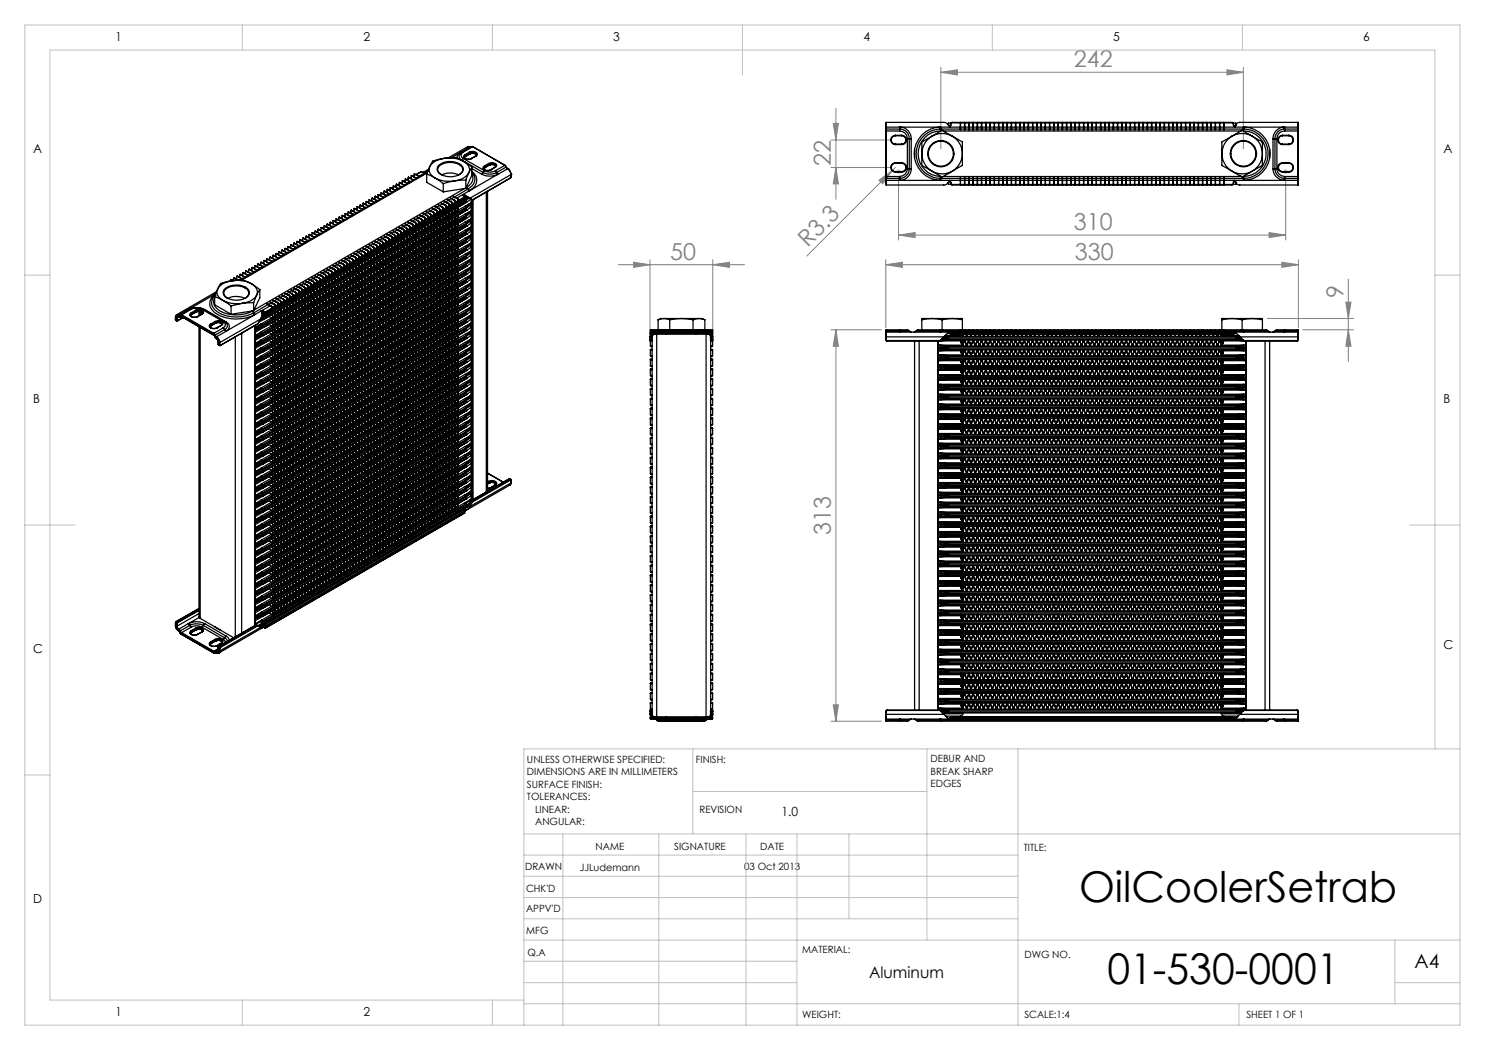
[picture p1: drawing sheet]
<svg xmlns="http://www.w3.org/2000/svg" width="297mm" height="210mm" viewBox="0 0 297 210" stroke-linecap="round" stroke-linejoin="round" font-family="sans-serif">
<defs><g id="words">
<g font-size="8.5">
<text x="215.8" y="180.3">OilCoolerSetrab</text>
<text x="221.5" y="196.7">01-530-0001</text>
</g>
<g font-size="4.7" fill="#808080">
<text x="214.8" y="13.4">242</text>
<text x="166.2" y="33.1" transform="rotate(-90 166.2 33.1)">22</text>
<text x="214.8" y="46">310</text>
<text x="134" y="51.9">50</text>
<text x="161.6" y="49.6" transform="rotate(-45 161.6 49.6)">R3.3</text>
<text x="215" y="51.9">330</text>
<text x="268.7" y="59.7" transform="rotate(-90 268.7 59.7)">9</text>
<text x="166.2" y="106.9" transform="rotate(-90 166.2 106.9)">313</text>
</g>
<text font-size="3.9" x="282.9" y="193.6">A4</text>
<text font-size="3.2" x="173.8" y="195.7">Aluminum</text>
<g font-size="2.5">
<text x="23.1" y="8.2">1</text>
<text x="72.7" y="8.2">2</text>
<text x="122.7" y="8.2">3</text>
<text x="172.7" y="8.2">4</text>
<text x="222.7" y="8.2">5</text>
<text x="272.7" y="8.2">6</text>
<text x="6.7" y="30.7">A</text>
<text x="288.7" y="30.7">A</text>
<text x="6.7" y="80.7">B</text>
<text x="288.7" y="80.7">B</text>
<text x="6.7" y="130.7">C</text>
<text x="288.7" y="129.7">C</text>
<text x="156.3" y="163.2">1.0</text>
<text x="6.7" y="180.7">D</text>
<text x="23.1" y="203.2">1</text>
<text x="72.7" y="203.2">2</text>
</g>
<g font-size="2">
<text x="105.4" y="152.6">UNLESS OTHERWISE SPECIFIED:</text>
<text x="105.4" y="155.1">DIMENSIONS ARE IN MILLIMETERS</text>
<text x="139.2" y="152.6">FINISH:</text>
<text x="186.1" y="152.5">DEBUR AND</text>
<text x="186.1" y="155">BREAK SHARP</text>
<text x="105.4" y="157.6">SURFACE FINISH:</text>
<text x="105.4" y="160.1">TOLERANCES:</text>
<text x="186.1" y="157.5">EDGES</text>
<text x="107" y="162.6">LINEAR:</text>
<text x="107" y="165.1">ANGULAR:</text>
<text x="139.9" y="162.6">REVISION</text>
<text x="119.1" y="170">NAME</text>
<text x="134.8" y="169.9">SIGNATURE</text>
<text x="148.8" y="173.9">03 Oct 2013</text>
<text x="152" y="169.9">DATE</text>
<text x="204.8" y="170.2">TITLE:</text>
<text x="105" y="174.1">DRAWN</text>
<text x="105.2" y="178.3">CHK'D</text>
<text x="115.9" y="174.1">JJLudemann</text>
<text x="105.2" y="182.4">APPV'D</text>
<text x="105.3" y="186.8">MFG</text>
<text x="105.5" y="191.1">Q.A</text>
<text x="160.5" y="190.5">MATERIAL:</text>
<text x="204.9" y="191.6">DWG NO.</text>
<text x="160.4" y="203.5">WEIGHT:</text>
<text x="204.9" y="203.6">SCALE:1:4</text>
<text x="249.3" y="203.6">SHEET 1 OF 1</text>
</g>
</g></defs>
<g fill="none" stroke="#808080" stroke-width=".2">
<path d="M188.2 14.5l3.3-.5v1zM188.2 13.5v16.2M188.2 14.5h60.5M245.4 14l3.3 .5-3.3 .5zM248.7 13.5v16.2M166.2 28h11.9M166.2 33.5h11.9M166.7 24.7h1l-.5 3.3zM167.2 33.5l.5 3.3h-1zM167.2 21.7v18.2M175.8 36l2.7-1.9-2 2.7zM179.1 33.5l-17.7 17.7"/>
<path d="M179.7 35.3v12.7M257.1 35.3v12.7M123.6 52.9h25.3M126.7 52.4l3.3 .5-3.3 .6zM130 52v14.3M142.6 52.9l3.3-.5v1.1zM142.6 52v14.3M177.2 52.9l3.3-.5v1.1zM177.2 52v13.5M177.2 52.9h82.5M179.7 47l3.3-.5v1zM179.7 47h77.4"/>
<path d="M253.8 46.5l3.3 .5-3.3 .5zM256.4 52.4l3.3 .5-3.3 .6zM259.7 52v13.5M269.7 55.8v16.5M166.2 66h10.1M167.2 66l.5 3.2h-1zM167.2 66v78.2M253.5 63.7h17.2M260.6 66h10.1M269.2 60.4h1l-.5 3.3zM269.7 66l.5 3.2h-1zM166.2 144.2h10.1"/>
<path d="M166.7 141h1l-.5 3.2z"/>
</g>
<g fill="none" stroke="#c0c0c0" stroke-width=".2">
<path d="M5 5h287v200h-287zM48.5 5v5M98.5 5v5M148.5 5v10M198.5 5v5M248.5 5v5M179.2 34.3h1M179.4 34l.7 .7M179.7 33.8v1M180.1 34l-.7 .7M256.6 34.3h1M256.8 34l.7 .7"/>
<path d="M257.1 33.8v1M257.5 34l-.7 .7M5 55h5M287 55h5M5 105h10M282 105h10M5 155h5M138.6 158.3h46.8M138.6 149.8v17M185.4 149.8v38.2M203.6 149.8v55.2M287 149.8v-139.8h-277v190h94.8"/>
<path d="M292 149.8h-187.2v55.2M104.8 166.8h187.2M104.8 179.5h98.8M104.8 175.3h98.8M104.8 171h98.8M112.6 166.8v38.2M131.8 166.8v38.2M149.2 166.8v38.2M159.4 166.8v38.2M169.8 166.8v17M104.8 183.8h98.8M104.8 196.5h54.6"/>
<path d="M104.8 192.3h54.6M104.8 188h187.2M279 196.5h13M279 188v12.8M48.5 200v5M98.5 200v5M104.8 200.8h187.2M247.8 200.8v4.2"/>
</g>
<g fill="#808080">
<path d="M175.8 36l2.7-1.9-2 2.7z"/>
<path d="M253.8 46.5l3.3 .5-3.3 .5zM179.7 47l3.3-.5v1z"/>
<path d="M177.2 52.9l3.3-.5v1.1zM256.4 52.4l3.3 .5-3.3 .6zM188.2 14.5l3.3-.5v1zM245.4 14l3.3 .5-3.3 .5zM126.7 52.4l3.3 .5-3.3 .6zM142.6 52.9l3.3-.5v1.1z"/>
<path d="M269.7 66l.5 3.2h-1zM269.2 60.4h1l-.5 3.3z"/>
<path d="M167.2 66l.5 3.2h-1zM166.7 141h1l-.5 3.2zM166.7 24.7h1l-.5 3.3zM167.2 33.5l.5 3.3h-1z"/>
</g>
<g fill="none" stroke="#000" stroke-width=".25">
<path d="M73.8 40l1.1 .5 .5-.3M73.8 40l-.2 .5M73.8 40h.1M73.9 40l1 .6M74.4 39.6l-.2 .5 .2-.1M74.4 39.6l1.1 .6M74.4 39.6h.1M75 39.3l-.2 .5 .2-.1M75 39.3l1.1 .6M75 39.3h.1M75.1 39.3l1 .6M75.6 38.9l-.2 .5 .2-.1"/>
<path d="M75.6 38.9l1.1 .6M76 39.9l-.5 .3M76.2 39.7l-.2 .1M76.2 38.6l-.2 .5 .2-.1M76.2 38.6l1.1 .6M76.2 38.6l1.1 .5M76.6 39.6l-.5 .3M76.8 39.3l-.2 .1M76.8 38.2l-.2 .6 .2-.1M76.8 38.2l1.1 .6M77.2 39.2l-.5 .3M77.4 38.3l-.2 .1"/>
<path d="M77.4 39l-.2 .1M77.4 37.9v.4l-.2 .1M77.4 37.9l1.1 .6M77.8 38.9l-.5 .2M78 38.6l-.2 .1M78 37.5v.5l-.2 .1 .2-.1M78 37.5l1.1 .6M78.4 38.5l-.5 .3M78.6 38.3l-.2 .1M78.7 37.2l-.1 .4-.2 .1 .2-.1M78.7 37.2l1 .6M79 38.2l-.5 .2"/>
<path d="M79.2 38l-.2 .1M79.3 36.9l1 .5 .5-.3M79.3 36.9l-.1 .3-.2 .2 .2-.2M79.3 36.9l1 .6M79.6 37.8l-.5 .3M79.8 36.9l-.2 .1M79.8 37.6l-.2 .1M79.9 36.5l1 .6 .5-.3M79.9 36.5l-.1 .4-.2 .1M79.9 36.5l1 .6M80.2 37.5l-.5 .3M80.4 36.6l-.2 .1"/>
<path d="M80.4 37.2l-.2 .2M80.5 36.2l1 .5 .5-.3M80.5 36.2l-.1 .4h-.2M80.5 36.2l1 .6M81 36.2l-.2 .1M81 36.9l-.2 .1M81.1 35.8l-.1 .4-.2 .1M81.1 35.8l1 .6M81.6 35.9l-.2 .1M81.6 36.5l-.2 .1M81.7 35.4l-.1 .5M81.7 35.4l1 .6"/>
<path d="M81.7 35.4h.1M82.2 36.2l-.2 .1M82.3 35.1l1 .6 .5-.3M82.3 35.1l-.3 .5 .2-.1M82.3 35.1h.1M82.6 36.1l-.5 .3M82.8 35.9l-.2 .1M82.9 34.8l-.3 .5 .2-.1M82.9 34.8l1 .6M82.9 34.8l1 .5M83.2 35.7l-.5 .3M83.4 35.5l-.2 .1"/>
<path d="M84.2 34.4l.8 .2M84.2 34.4l-1 .5M84.2 34.4l-1 .6M84.8 34.4h.1M84.9 34.4l.1 .1M84.9 34.4v.1M84.9 34.4h.1M85 34.6l-1.2 .7M85.3 34.8l1.7 .8M85.3 34.8v1.7l3.4 1.9M85.4 34.6l-37 21.4M85.5 34.4l-1.6 .9"/>
<path d="M85.5 34.3l-.5 .3M85.7 33.9l-.9 .5M85.9 33.3a1.78 1.78 0 0 0 1.1 2.3M85.9 33.3l-.6 1.5M87 35.6l1.7 1.1M87 35.6l.5 .2a6 6 0 0 0 3.4 .4M87.7 33.1a3.6 3.6 0 0 1 4.9 .4 1.64 1.64 0 0 1-1.7 1.8 3.3 3.3 0 0 1-3.4-1.1 1.07 1.07 0 0 1 .2-1.1zM88.3 35a3.9 3.9 0 0 1 3.5 0M88.7 36.7v1.7M88.8 31.7a3.8 3.8 0 0 0-2.9 1.6M88.8 31.7l.8-.1a5.7 5.7 0 0 1 3.1 .7M88.8 31.7l-2.2 .5-.7 1.1"/>
<path d="M88.8 31.7l2.3-.2 1.6 .8M89.4 39.9l1.1 .6M90.1 39.8l-.4 .3M90.6 39.3l1.1 .6M90.6 39.2l1.1 .6M90.7 39.5l-.4 .2M90.9 36.2l-2.2 .5M90.9 39.9l-.2 .1M91.7 39.9l-.2 .3M91.7 39.8l-.1 .4M91.7 39.8v.1M91.8 32.9a1.07 1.07 0 0 1 .7 1 1.07 1.07 0 0 1-.6 1"/>
<path d="M91.8 32.9a3.6 3.6 0 0 0-4.1 .5 1.04 1.04 0 0 0 .5 1.5M91.9 32.8l-.1 .1M92 30.8l-.2 .3 .1 .4 .5 .6M92 30.8h.1M92 30.5l-.2 .3a.76 .76 0 0 0-.3 .9M92 30.5h.3M92 30.5l-1.7 1M92.1 30.5h.2M92.1 30.5h-.1M92.4 32.1l.2 .1M92.4 30.4l-.4 .4M92.4 30.4h.2"/>
<path d="M92.6 38.9l.1 .1M92.6 38.9l-1.3 .7M92.6 30.4l-.3 .3-.1 .4 .1 .3 .3 .3M92.6 31.7l-.2 .4M92.6 31.7l4.3 2.4M92.7 39v.2M92.7 39.2l.2 .2M92.7 39l.3 .1M92.7 32.3a1.78 1.78 0 0 1 1.1 2.2M92.7 32.3l1.7 1.1M92.9 39.6v.2M92.9 39.6l-39.6 22.8"/>
<path d="M92.9 39.8l-39.6 22.8M92.9 39.4v.2M92.9 39.7v.1M92.9 39.8l-1.4 .8-.1 .5M92.9 37.7l-42.1 24.3M92.9 37.7l-4.2 .7M92.9 39.4l-1.3 .7M92.9 32.3l3.7 2.2M93 31l-.3 .2a1.01 1.01 0 0 0 1.6 .5M93 31v.1M93 39.4v.3M93 39.1l-.3 .1"/>
<path d="M93 39.6v.1M93 39.6l.3 .2M93 31.1l-.1 .1a.57 .57 0 0 0 .2 .6 .57 .57 0 0 0 .6 0l.5-.1M93 31.3l-.2 .2 .2-.1M93 39.1l1 .5M93 39.1h.1M93 31.3v.1M93 31.1v.2M93.1 39.1l.7 .4M93.2 40v.1M93.2 36l-2.3 .2M93.2 36v1.7"/>
<path d="M93.2 37.7h-.3M93.2 37.5h.1M93.2 37.5l.3 .3M93.2 37.5l-.3 .2M93.2 37.5v.2M93.3 39.8l-40.7 23.6M93.3 39.8l-1.9 1.1M93.5 39.4l-.5 .2M93.5 29.3l.5 .1M93.5 37.8l.3 .4M93.5 29.3l-3.8 2.3M93.5 37.8l-2.6 1.6"/>
<path d="M93.6 39.4l-.5 .3M93.7 37.8l.2 .3M93.7 37.8h-.2M93.8 34.5a3.6 3.6 0 0 1-2.9 1.7M93.8 34.5l-.6 1.5M93.8 39.5l-.5 .4M93.8 39.5l.4 .3M93.8 38.2l-1.2 .7M93.8 39.6l-.6 .5M93.9 30.4a1.16 1.16 0 0 1 1.6 .4l-.3 .4M93.9 30.4v.2M93.9 30.4l-.9 .6"/>
<path d="M93.9 30.8h.1M93.9 30.8l-.9 .6M93.9 30.6a.81 .81 0 0 1 1.4 .4l-.2 .2M93.9 30.8l.9-.2 .5 .4-.5-.3zM93.9 38.1l-.1 .1M93.9 30.6v.2M93.9 30.6l-.9 .5M93.9 30.8l-.9 .5M94 29.4h.1zM94 39.6l.5 .4M94 29.4l-1.9 1.1M94 29.4h.1"/>
<path d="M94.2 39.7l-.9 .8M94.2 31.7h.1M94.2 39.8l.3 .2M94.3 39.8l-.1 60.5 .2-.2M94.3 29.3h.3M94.3 29.3h.2M94.3 29.3l-1.9 1.1M94.3 39.8v60.4M94.4 33.4l-.6 1.1M94.4 34.9a1.86 1.86 0 0 1-1.2 2.6M94.4 34.2a2.19 2.19 0 0 1-.5 3.9M94.4 34.5h.1"/>
<path d="M94.4 33.4v1.7l-1.2 2.4M94.4 33.7l1.9 1.1M94.4 34.5a2.01 2.01 0 0 1-.7 3.3M94.5 40h.1M94.5 39.9v60.1M94.5 29.3h.1M94.5 29.3l-1.9 1.1M94.5 29.3l6.5 3.8M94.6 29.3l6.4 3.8M94.6 39.9v60M95.2 31.2l-1 .5M95.2 31.2l-.9 .5"/>
<path d="M96.3 34.8a3.6 3.6 0 0 0 3.2 .1M96.6 34.5l-.3 .3M96.6 34.5a3.1 3.1 0 0 0 2.7 0M96.9 33.2l-.3 .3a.83 .83 0 0 0 1.3 .6l.3-.1M96.9 33.2v.1M96.9 33.6l-.2 .2M96.9 34.1l-.3 .4M96.9 34.1a2.26 2.26 0 0 0 2.2 0M96.9 33.3l-.1 .2a.52 .52 0 0 0 .1 .5 .52 .52 0 0 0 .6 .1l.6-.1M96.9 33.5l-.2 .3M96.9 33.5v.1M96.9 33.3v.2"/>
<path d="M97.3 38.4v60M97.5 38.3v59.9M97.8 32.7a1.16 1.16 0 0 1 1.5 .4l-.2 .3M97.8 32.7v.1M97.8 32.7l-.9 .5M97.8 32.8a.84 .84 0 0 1 1.4 .5l-.2 .1M97.8 33.1l.6-.2 .5 .1 .3 .3M97.8 33h.1M97.8 33l-.9 .6M97.8 32.8v.2M97.8 32.8l-.9 .5M98.1 34h.1"/>
<path d="M99 33.4h.1M99 33.4l-.9 .6M99.1 33.4l-.9 .6M99.1 34.1l.3 .4M99.2 33.3l-.6-.4a1.84 1.84 0 0 0-1.7 .6M99.3 34.5l.2 .4M99.4 34.5l.2 .3M99.4 34.5h-.1M99.5 34.9l-5.6 3.2M99.6 34.8l-.1 .1M101 33.1l.2 .3M101 33.1l-1.9 1"/>
<path d="M101 33.1l.3 .3M101.2 33.4l.3 .4M101.2 33.4l-1.8 1.1M101.3 33.4l.3 .4M101.3 33.4h-.1M101.5 33.8a1.57 1.57 0 0 1 .7 1.1M101.5 33.8h.1M101.5 33.8l-1.9 1M101.6 33.8l.4 .4 .2 .7M101.6 33.8h.1M102.1 35.6l-7.5 4.4M102.1 35.6h.1"/>
<path d="M102.1 35.6l-7.6 4.4M102.2 35.4l-.1 .2M102.2 34.9h.1M102.2 35.4h.1M102.2 34.9v.5M102.2 34.9l-8.2 4.7M177.2 25.7v.1M177.2 35.7v.1M177.2 25.9v.3M177.2 26.2h.1M177.2 35.3v.3M177.2 35.3h.1"/>
<path d="M177.2 35.6l.1 .1M177.2 25.4h.1M177.2 25.4v.5M177.2 36.1h.1M177.2 35.6v.5M177.2 36.1l.1 .9M177.2 26.2v9.1M177.3 25.8v.4M177.3 35.3v.4M177.3 25.8l-.1 .1M177.3 25.4v.4M177.3 35.7v.4"/>
<path d="M177.3 36.1v.9M177.3 24.5v.9M177.3 24.5h11.6l.8 .5M177.3 24.5l-.1 .9M177.3 26.2v9.1M177.3 26.2h2.6M177.3 35.3h2.6M177.3 25.8h2.8M177.3 35.7h2.6M177.3 25.4h14.8M177.3 36.1h14.8M179.1 32.6v.1"/>
<path d="M179.1 27a.94 .94 0 0 0-.9 1 .94 .94 0 0 0 .9 .9M179.1 32.6a.94 .94 0 0 0-.9 .9 .94 .94 0 0 0 .9 .9M179.1 34.3v.1M179.1 27v.2M179.1 28.8v.1M179.1 32.7a.83 .83 0 0 0-.8 .8 .83 .83 0 0 0 .8 .8M179.1 27.2a.83 .83 0 0 0-.8 .8 .83 .83 0 0 0 .8 .8M179.1 27h1.2M179.1 28.9h1.2M179.1 32.6h1.2M179.1 34.4h1.2M179.1 28.8h1.2"/>
<path d="M179.1 32.7h1.2M179.1 27.2h1.2M179.1 34.3h1.2M179.9 26.2a1.51 1.51 0 0 1 1.6 1.6M179.9 25.4v.8M179.9 35.3v.4M179.9 35.7v.4M180.1 25.8a1.93 1.93 0 0 1 1.8 2M180.1 25.8v-.3a1.11 1.11 0 0 1 1.2 .4 2.44 2.44 0 0 1 .9 1.9M180.1 35.7h-.2M180.3 32.6v.1M180.3 27a.94 .94 0 0 1 1 1 .94 .94 0 0 1-1 .9"/>
<path d="M180.3 32.6a.94 .94 0 0 1 1 .9 .94 .94 0 0 1-1 .9M180.3 34.3v.1M180.3 27v.2M180.3 28.8v.1M180.3 32.7a.83 .83 0 0 1 .9 .8 .83 .83 0 0 1-.9 .8M180.3 27.2a.83 .83 0 0 1 .9 .8 .83 .83 0 0 1-.9 .8M181.5 33.8a1.57 1.57 0 0 1-1.6 1.5M181.5 27.8h.4M181.5 33.8h.4M181.5 27.8v6M181.9 33.8a1.93 1.93 0 0 1-1.8 1.9M181.9 33.8h.3"/>
<path d="M181.9 27.8h.3M181.9 27.8v6M182.2 33.8a2.36 2.36 0 0 1-2.1 2.3v-.4M182.2 27.8v6M182.9 29.8v1.8M184.4 30.8a4.2 4.2 0 0 0 2 3.4M184.4 30.8v2.3l2 1.1M185.6 30.8a2.63 2.63 0 0 0 2.6 2.6 2.63 2.63 0 0 0 2.6-2.6M185.6 30.8a2.63 2.63 0 0 1 2.6-2.7 2.63 2.63 0 0 1 2.6 2.7M185.6 30.8h.1M185.7 30.8a2.5 2.5 0 0 0 2.5 2.4 2.5 2.5 0 0 0 2.5-2.4M185.7 30.8a2.5 2.5 0 0 1 2.5-2.6 2.5 2.5 0 0 1 2.5 2.6"/>
<path d="M186.4 27.2a4.1 4.1 0 0 0-2 3.6M186.4 27.2l-2 1.2v2.4M186.4 27.2a4.1 4.1 0 0 1 4.1 0M186.4 27.2l2-1.1 2.1 1.1M186.4 34.2a4.1 4.1 0 0 0 4.1 0M186.4 34.2l2 1.2 2.1-1.2M188 25.8a4.9 4.9 0 0 0-4.8 4.9 4.9 4.9 0 0 0 4.8 5M188 25.8v-.4a5.3 5.3 0 0 0-5.2 5.4 5.3 5.3 0 0 0 5.2 5.3v-.4M188 25.8h4.1M188 35.7h.2M188.2 25.4v.7a4.6 4.6 0 0 0-4.6 4.6 4.6 4.6 0 0 0 4.6 4.6v.4M188.2 35.7v.4"/>
<path d="M188.2 35.7h3.9M188.6 26.2h59.6M188.6 35.3h59.6M188.9 26.3h.1M189.7 36.5l-.8 .5h-11.6M189.7 25l.2 .3M189.7 36.5v.4h.5M189.7 36.4h.4M189.7 25.1h.4M189.9 25.3l.2-.1 .1-.6 .2-.1h56l.3 .2v.5l.2 .1M189.9 36.2l.2 .2 .1 .5M189.9 36.2l-.2 .3"/>
<path d="M189.9 25.3v.1M189.9 36.1v.1M190.2 36.9l.2 .1h56l.2-.1M190.2 36.9h1.9M190.5 27.2a4.1 4.1 0 0 1 2 3.6M190.5 27.2l2 1.2v2.4M190.7 30.8h.1M192.1 24.5h.1M192.1 37h.1M192.1 24.5v1.5M192.1 35.5v1.5M192.1 24.6h-2.4v.4"/>
<path d="M192.1 24.5h.2M192.1 37h.2M192.2 25.8h.6M192.2 35.7h.6M192.2 24.6h.6M192.2 25.4h.6M192.2 36.1h.6M192.2 36.9h.6M192.5 30.8a4.2 4.2 0 0 1-2 3.4M192.5 30.8v2.3l-2 1.1M192.8 24.5h.3M192.8 37h.3"/>
<path d="M192.9 24.5v1.5M192.9 35.5v1.5M193 24.5v1.5M193 35.5v1.5M193 25.8h.7M193 35.7h.7M193.1 24.6h.5M193.1 25.4h.5M193.1 36.1h.5M193.1 36.9h.5M193.6 24.5h.4M193.6 37h.4"/>
<path d="M193.7 24.5v1.5M193.7 35.5v1.5M193.8 24.5v1.5M193.8 35.5v1.5M193.9 25.8h.7M193.9 35.7h.7M194 24.6h.5M194 25.4h.5M194 36.1h.5M194 36.9h.5M194.5 24.5h.3M194.5 37h.3"/>
<path d="M194.6 24.5v1.5M194.6 35.5v1.5M194.7 24.5v1.5M194.7 35.5v1.5M194.7 25.8h.7M194.7 35.7h.7M194.8 24.6h.5M194.8 25.4h.5M194.8 36.1h.5M194.8 36.9h.5M195.3 24.5h.4M195.3 37h.4"/>
<path d="M195.4 24.5v1.5M195.4 35.5v1.5M195.5 24.5v1.5M195.5 35.5v1.5M195.6 25.8h.7M195.6 35.7h.7M195.7 24.6h.5M195.7 25.4h.5M195.7 36.1h.5M195.7 36.9h.5M196.1 24.5h.4M196.1 37h.4"/>
<path d="M196.3 24.5v1.5M196.3 35.5v1.5M196.4 24.5v1.5M196.4 35.5v1.5M196.4 25.8h.7M196.4 35.7h.7M196.5 24.6h.5M196.5 25.4h.5M196.5 36.1h.5M196.5 36.9h.5M197 24.5h.3M197 37h.3"/>
<path d="M197.2 24.5v1.5M197.2 35.5v1.5M197.3 25.8h.6M197.3 35.7h.6M197.3 24.6h.6M197.3 25.4h.6M197.3 36.1h.6M197.3 36.9h.6M197.8 24.5h.4M197.8 37h.4M198 24.5v1.5M198 35.5v1.5"/>
<path d="M198.1 25.8h.7M198.1 35.7h.7M198.2 24.6h.5M198.2 25.4h.5M198.2 36.1h.5M198.2 36.9h.5M198.7 24.5h.3M198.7 37h.3M198.9 24.5v1.5M198.9 35.5v1.5M199 25.8h.6M199 35.7h.6"/>
<path d="M199 24.6h.6M199 25.4h.6M199 36.1h.6M199 36.9h.6M199.6 24.5h.3M199.6 37h.3M199.7 24.5v1.5M199.7 35.5v1.5M199.8 25.8h.7M199.8 35.7h.7M199.9 24.6h.5M199.9 25.4h.5"/>
<path d="M199.9 36.1h.5M199.9 36.9h.5M200.4 24.5h.4M200.4 37h.4M200.6 24.5v1.5M200.6 35.5v1.5M200.7 25.8h.6M200.7 35.7h.6M200.7 24.6h.6M200.7 25.4h.6M200.7 36.1h.6M200.7 36.9h.6"/>
<path d="M201.3 24.5h.3M201.3 37h.3M201.4 24.5v1.5M201.4 35.5v1.5M201.5 25.8h.7M201.5 35.7h.7M201.6 24.6h.5M201.6 25.4h.5M201.6 36.1h.5M201.6 36.9h.5M202.1 24.5h.4M202.1 37h.4"/>
<path d="M202.2 24.5v1.5M202.2 35.5v1.5M202.3 24.5v1.5M202.3 35.5v1.5M202.4 25.8h.6M202.4 35.7h.6M202.4 24.6h.6M202.4 25.4h.6M202.4 36.1h.6M202.4 36.9h.6M203 24.5h.3M203 37h.3"/>
<path d="M203.1 24.5v1.5M203.1 35.5v1.5M203.2 24.5v1.5M203.2 35.5v1.5M203.2 25.8h.7M203.2 35.7h.7M203.3 24.6h.5M203.3 25.4h.5M203.3 36.1h.5M203.3 36.9h.5M203.8 24.5h.4M203.8 37h.4"/>
<path d="M203.9 24.5v1.5M203.9 35.5v1.5M204 24.5v1.5M204 35.5v1.5M204 25.8h.8M204 35.7h.8M204.2 24.6h.4M204.2 25.4h.4M204.2 36.1h.4M204.2 36.9h.4M204.6 24.5h.4M204.6 37h.4"/>
<path d="M204.8 24.5v1.5M204.8 35.5v1.5M204.9 24.5v1.5M204.9 35.5v1.5M204.9 25.8h.7M204.9 35.7h.7M205 24.6h.5M205 25.4h.5M205 36.1h.5M205 36.9h.5M205.5 24.5h.3M205.5 37h.3"/>
<path d="M205.6 24.5v1.5M205.6 35.5v1.5M205.7 24.5v1.5M205.7 35.5v1.5M205.8 25.8h.6M205.8 35.7h.6M205.8 24.6h.6M205.8 25.4h.6M205.8 36.1h.6M205.8 36.9h.6M206.3 24.5h.4M206.3 37h.4"/>
<path d="M206.5 24.5v1.5M206.5 35.5v1.5M206.6 24.5v1.5M206.6 35.5v1.5M206.6 25.8h.7M206.6 35.7h.7M206.7 24.6h.5M206.7 25.4h.5M206.7 36.1h.5M206.7 36.9h.5M207.2 24.5h.3M207.2 37h.3"/>
<path d="M207.4 24.5v1.5M207.4 35.5v1.5M207.5 25.8h.6M207.5 35.7h.6M207.5 24.6h.6M207.5 25.4h.6M207.5 36.1h.6M207.5 36.9h.6M208.1 24.5h.3M208.1 37h.3M208.2 24.5v1.5M208.2 35.5v1.5"/>
<path d="M208.3 25.8h.7M208.3 35.7h.7M208.4 24.6h.5M208.4 25.4h.5M208.4 36.1h.5M208.4 36.9h.5M208.9 24.5h.4M208.9 37h.4M209.1 24.5v1.5M209.1 35.5v1.5M209.2 25.8h.6M209.2 35.7h.6"/>
<path d="M209.2 24.6h.6M209.2 25.4h.6M209.2 36.1h.6M209.2 36.9h.6M209.8 24.5h.3M209.8 37h.3M209.9 24.5v1.5M209.9 35.5v1.5M210 25.8h.7M210 35.7h.7M210.1 24.6h.5M210.1 25.4h.5"/>
<path d="M210.1 36.1h.5M210.1 36.9h.5M210.6 24.5h.4M210.6 37h.4M210.7 24.5v1.5M210.7 35.5v1.5M210.8 24.5v1.5M210.8 35.5v1.5M210.9 25.8h.6M210.9 35.7h.6M210.9 24.6h.6M210.9 25.4h.6"/>
<path d="M210.9 36.1h.6M210.9 36.9h.6M211.5 24.5h.3M211.5 37h.3M211.6 24.5v1.5M211.6 35.5v1.5M211.7 24.5v1.5M211.7 35.5v1.5M211.7 25.8h.7M211.7 35.7h.7M211.8 24.6h.5M211.8 25.4h.5"/>
<path d="M211.8 36.1h.5M211.8 36.9h.5M212.3 24.5h.4M212.3 37h.4M212.4 24.5v1.5M212.4 35.5v1.5M212.5 24.5v1.5M212.5 35.5v1.5M212.5 25.8h.8M212.5 35.7h.8M212.7 24.6h.4M212.7 25.4h.4"/>
<path d="M212.7 36.1h.4M212.7 36.9h.4M213.1 24.5h.4M213.1 37h.4M213.3 24.5v1.5M213.3 35.5v1.5M213.4 24.5v1.5M213.4 35.5v1.5M213.4 25.8h.7M213.4 35.7h.7M213.5 24.6h.5M213.5 25.4h.5"/>
<path d="M213.5 36.1h.5M213.5 36.9h.5M214 24.5h.3M214 37h.3M214.1 24.5v1.5M214.1 35.5v1.5M214.2 24.5v1.5M214.2 35.5v1.5M214.3 25.8h.6M214.3 35.7h.6M214.3 24.6h.6M214.3 25.4h.6"/>
<path d="M214.3 36.1h.6M214.3 36.9h.6M214.8 24.5h.4M214.8 37h.4M215 24.5v1.5M215 35.5v1.5M215.1 24.5v1.5M215.1 35.5v1.5M215.1 25.8h.7M215.1 35.7h.7M215.2 24.6h.5M215.2 25.4h.5"/>
<path d="M215.2 36.1h.5M215.2 36.9h.5M215.7 24.5h.3M215.7 37h.3M215.9 24.5v1.5M215.9 35.5v1.5M216 25.8h.6M216 35.7h.6M216 24.6h.6M216 25.4h.6M216 36.1h.6M216 36.9h.6"/>
<path d="M216.5 24.5h.4M216.5 37h.4M216.7 24.5v1.5M216.7 35.5v1.5M216.8 25.8h.7M216.8 35.7h.7M216.9 24.6h.5M216.9 25.4h.5M216.9 36.1h.5M216.9 36.9h.5M217.4 24.5h.3M217.4 37h.3"/>
<path d="M217.6 24.5v1.5M217.6 35.5v1.5M217.7 25.8h.6M217.7 35.7h.6M217.7 24.6h.6M217.7 25.4h.6M217.7 36.1h.6M217.7 36.9h.6M218.3 24.5h.3M218.3 37h.3M218.4 24.5v1.5M218.4 35.5v1.5"/>
<path d="M218.5 25.8h.7M218.5 35.7h.7M218.6 24.6h.5M218.6 25.4h.5M218.6 36.1h.5M218.6 36.9h.5M219.1 24.5h.4M219.1 37h.4M219.3 24.5v1.5M219.3 35.5v1.5M219.4 25.8h.6M219.4 35.7h.6"/>
<path d="M219.4 24.6h.6M219.4 25.4h.6M219.4 36.1h.6M219.4 36.9h.6M220 24.5h.3M220 37h.3M220.1 24.5v1.5M220.1 35.5v1.5M220.2 24.5v1.5M220.2 35.5v1.5M220.2 25.8h.7M220.2 35.7h.7"/>
<path d="M220.3 24.6h.5M220.3 25.4h.5M220.3 36.1h.5M220.3 36.9h.5M220.8 24.5h.4M220.8 37h.4M220.9 24.5v1.5M220.9 35.5v1.5M221 24.5v1.5M221 35.5v1.5M221.1 25.8h.7M221.1 35.7h.7"/>
<path d="M221.2 24.6h.5M221.2 25.4h.5M221.2 36.1h.5M221.2 36.9h.5M221.7 24.5h.3M221.7 37h.3M221.8 24.5v1.5M221.8 35.5v1.5M221.9 24.5v1.5M221.9 35.5v1.5M221.9 25.8h.7M221.9 35.7h.7"/>
<path d="M222 24.6h.5M222 25.4h.5M222 36.1h.5M222 36.9h.5M222.5 24.5h.3M222.5 37h.3M222.6 24.5v1.5M222.6 35.5v1.5M222.7 24.5v1.5M222.7 35.5v1.5M222.8 25.8h.6M222.8 35.7h.6"/>
<path d="M222.8 24.6h.6M222.8 25.4h.6M222.8 36.1h.6M222.8 36.9h.6M223.3 24.5h.4M223.3 37h.4M223.5 24.5v1.5M223.5 35.5v1.5M223.6 24.5v1.5M223.6 35.5v1.5M223.6 25.8h.7M223.6 35.7h.7"/>
<path d="M223.7 24.6h.5M223.7 25.4h.5M223.7 36.1h.5M223.7 36.9h.5M224.2 24.5h.3M224.2 37h.3M224.4 24.5v1.5M224.4 35.5v1.5M224.5 25.8h.6M224.5 35.7h.6M224.5 24.6h.6M224.5 25.4h.6"/>
<path d="M224.5 36.1h.6M224.5 36.9h.6M225 24.5h.4M225 37h.4M225.2 24.5v1.5M225.2 35.5v1.5M225.3 25.8h.7M225.3 35.7h.7M225.4 24.6h.5M225.4 25.4h.5M225.4 36.1h.5M225.4 36.9h.5"/>
<path d="M225.9 24.5h.3M225.9 37h.3M226.1 24.5v1.5M226.1 35.5v1.5M226.2 25.8h.6M226.2 35.7h.6M226.2 24.6h.6M226.2 25.4h.6M226.2 36.1h.6M226.2 36.9h.6M226.8 24.5h.3M226.8 37h.3"/>
<path d="M226.9 24.5v1.5M226.9 35.5v1.5M227 25.8h.7M227 35.7h.7M227.1 24.6h.5M227.1 25.4h.5M227.1 36.1h.5M227.1 36.9h.5M227.6 24.5h.4M227.6 37h.4M227.8 24.5v1.5M227.8 35.5v1.5"/>
<path d="M227.9 25.8h.6M227.9 35.7h.6M227.9 24.6h.6M227.9 25.4h.6M227.9 36.1h.6M227.9 36.9h.6M228.5 24.5h.3M228.5 37h.3M228.6 24.5v1.5M228.6 35.5v1.5M228.7 24.5v1.5M228.7 35.5v1.5"/>
<path d="M228.7 25.8h.7M228.7 35.7h.7M228.8 24.6h.5M228.8 25.4h.5M228.8 36.1h.5M228.8 36.9h.5M229.3 24.5h.4M229.3 37h.4M229.4 24.5v1.5M229.4 35.5v1.5M229.5 24.5v1.5M229.5 35.5v1.5"/>
<path d="M229.6 25.8h.6M229.6 35.7h.6M229.6 24.6h.6M229.6 25.4h.6M229.6 36.1h.6M229.6 36.9h.6M230.2 24.5h.3M230.2 37h.3M230.3 24.5v1.5M230.3 35.5v1.5M230.4 24.5v1.5M230.4 35.5v1.5"/>
<path d="M230.4 25.8h.7M230.4 35.7h.7M230.5 24.6h.5M230.5 25.4h.5M230.5 36.1h.5M230.5 36.9h.5M231 24.5h.4M231 37h.4M231.1 24.5v1.5M231.1 35.5v1.5M231.2 24.5v1.5M231.2 35.5v1.5"/>
<path d="M231.3 25.8h.7M231.3 35.7h.7M231.4 24.6h.5M231.4 25.4h.5M231.4 36.1h.5M231.4 36.9h.5M231.8 24.5h.4M231.8 37h.4M232 24.5v1.5M232 35.5v1.5M232.1 24.5v1.5M232.1 35.5v1.5"/>
<path d="M232.1 25.8h.7M232.1 35.7h.7M232.2 24.6h.5M232.2 25.4h.5M232.2 36.1h.5M232.2 36.9h.5M232.7 24.5h.3M232.7 37h.3M232.8 24.5v1.5M232.8 35.5v1.5M232.9 24.5v1.5M232.9 35.5v1.5"/>
<path d="M233 25.8h.6M233 35.7h.6M233 24.6h.6M233 25.4h.6M233 36.1h.6M233 36.9h.6M233.5 24.5h.4M233.5 37h.4M233.7 24.5v1.5M233.7 35.5v1.5M233.8 24.5v1.5M233.8 35.5v1.5"/>
<path d="M233.8 25.8h.7M233.8 35.7h.7M233.9 24.6h.5M233.9 25.4h.5M233.9 36.1h.5M233.9 36.9h.5M234.4 24.5h.3M234.4 37h.3M234.6 24.5v1.5M234.6 35.5v1.5M234.7 25.8h.6M234.7 35.7h.6"/>
<path d="M234.7 24.6h.6M234.7 25.4h.6M234.7 36.1h.6M234.7 36.9h.6M235.3 24.5h.3M235.3 37h.3M235.4 24.5v1.5M235.4 35.5v1.5M235.5 25.8h.7M235.5 35.7h.7M235.6 24.6h.5M235.6 25.4h.5"/>
<path d="M235.6 36.1h.5M235.6 36.9h.5M236.1 24.5h.4M236.1 37h.4M236.3 24.5v1.5M236.3 35.5v1.5M236.4 25.8h.6M236.4 35.7h.6M236.4 24.6h.6M236.4 25.4h.6M236.4 36.1h.6M236.4 36.9h.6"/>
<path d="M237 24.5h.3M237 37h.3M237.1 24.5v1.5M237.1 35.5v1.5M237.2 25.8h.7M237.2 35.7h.7M237.3 24.6h.5M237.3 25.4h.5M237.3 36.1h.5M237.3 36.9h.5M237.8 24.5h.4M237.8 37h.4"/>
<path d="M237.9 24.5v1.5M237.9 35.5v1.5M238 24.5v1.5M238 35.5v1.5M238.1 25.8h.6M238.1 35.7h.6M238.1 24.6h.6M238.1 25.4h.6M238.1 36.1h.6M238.1 36.9h.6M238.7 24.5h.3M238.7 37h.3"/>
<path d="M238.8 24.5v1.5M238.8 35.5v1.5M238.9 24.5v1.5M238.9 35.5v1.5M238.9 25.8h.7M238.9 35.7h.7M239 24.6h.5M239 25.4h.5M239 36.1h.5M239 36.9h.5M239.5 24.5h.4M239.5 37h.4"/>
<path d="M239.6 24.5v1.5M239.6 35.5v1.5M239.7 24.5v1.5M239.7 35.5v1.5M239.7 25.8h.8M239.7 35.7h.8M239.9 24.6h.4M239.9 25.4h.4M239.9 36.1h.4M239.9 36.9h.4M240.3 24.5h.4M240.3 37h.4"/>
<path d="M240.5 24.5v1.5M240.5 35.5v1.5M240.6 24.5v1.5M240.6 35.5v1.5M240.6 25.8h.7M240.6 35.7h.7M240.7 24.6h.5M240.7 25.4h.5M240.7 36.1h.5M240.7 36.9h.5M241.2 24.5h.3M241.2 37h.3"/>
<path d="M241.3 24.5v1.5M241.3 35.5v1.5M241.4 24.5v1.5M241.4 35.5v1.5M241.5 25.8h.6M241.5 35.7h.6M241.5 24.6h.6M241.5 25.4h.6M241.5 36.1h.6M241.5 36.9h.6M242 24.5h.4M242 37h.4"/>
<path d="M242.2 24.5v1.5M242.2 35.5v1.5M242.3 24.5v1.5M242.3 35.5v1.5M242.3 25.8h.7M242.3 35.7h.7M242.4 24.6h.5M242.4 25.4h.5M242.4 36.1h.5M242.4 36.9h.5M242.9 24.5h.3M242.9 37h.3"/>
<path d="M243.1 24.5v1.5M243.1 35.5v1.5M243.2 25.8h.6M243.2 35.7h.6M243.2 24.6h.6M243.2 25.4h.6M243.2 36.1h.6M243.2 36.9h.6M243.8 24.5h.3M243.8 37h.3M243.9 24.5v1.5M243.9 35.5v1.5"/>
<path d="M244 25.8h.7M244 35.7h.7M244.1 24.6h.5M244.1 25.4h.5M244.1 36.1h.5M244.1 36.9h.5M244.3 31.3l.1 .3M244.4 30.8v2.3l2 1.1M244.4 30.8a4.2 4.2 0 0 0 2 3.4M244.4 29.8v.1M244.6 24.5h.2v1.5M244.8 24.5v1.5"/>
<path d="M244.8 35.5v1.5M244.8 24.6h2.4v.4l-.3 .3M244.8 35.5v1.5h-.2M244.8 25.8h4.1M244.8 35.7h3.9M244.8 25.4h14.8M244.8 36.1h14.8M244.8 36.9h1.8M246.1 30.8a2.63 2.63 0 0 0 2.6 2.6 2.63 2.63 0 0 0 2.6-2.6M246.1 30.8a2.63 2.63 0 0 1 2.6-2.7 2.63 2.63 0 0 1 2.6 2.7M246.1 30.8h.1M246.2 30.8a2.5 2.5 0 0 0 2.5 2.4 2.5 2.5 0 0 0 2.5-2.4"/>
<path d="M246.2 30.8a2.5 2.5 0 0 1 2.5-2.6 2.5 2.5 0 0 1 2.5 2.6M246.4 34.2l2 1.2 2-1.2M246.4 34.2a4.1 4.1 0 0 0 4 0M246.4 27.2l2-1.1 2 1.1M246.4 27.2a4.1 4.1 0 0 1 4 0M246.4 27.2l-2 1.2v2.4M246.4 27.2a4.1 4.1 0 0 0-2 3.6M246.7 36.4h.5M246.7 25.1h.5M246.9 36.2l-.2 .2-.1 .5M246.9 36.2l.3 .3v.4h-.6M246.9 25.3v.1"/>
<path d="M246.9 36.1v.1M247.2 36.6l.6 .4h11.8M248 35.1h.1M248.7 25.4v.7a4.6 4.6 0 0 1 4.5 4.6 4.6 4.6 0 0 1-4.5 4.6v.4M248.7 35.7v.4M248.9 25.8a4.9 4.9 0 0 1 4.7 4.9 4.9 4.9 0 0 1-4.7 5M248.9 25.8v-.4a5.3 5.3 0 0 1 5.1 5.4 5.3 5.3 0 0 1-5.1 5.3v-.4M248.9 35.7h-.2M250.4 27.2l2.1 1.2v2.4M250.4 27.2a4 4 0 0 1 2.1 3.6M251.2 30.8h.1M252.4 28.3l.1 .3"/>
<path d="M252.5 30.8v2.3l-2.1 1.1M252.5 30.8a4 4 0 0 1-2.1 3.4M253.9 29.8v1.8M254.6 33.8a2.36 2.36 0 0 0 2.2 2.3v-.4M254.6 33.8h.4M254.6 27.8h.4M254.6 27.8v6M255 33.8h.4M255 27.8h.4M255 33.8a1.93 1.93 0 0 0 1.8 1.9M255 27.8v6M255.4 33.8a1.57 1.57 0 0 0 1.5 1.5"/>
<path d="M255.4 27.8v6M256.5 27a.94 .94 0 0 0-.9 1 .94 .94 0 0 0 .9 .9M256.5 32.6a.94 .94 0 0 0-.9 .9 .94 .94 0 0 0 .9 .9M256.5 28.8v.1M256.5 27v.2M256.5 32.6v.1M256.5 34.3v.1M256.5 27.2a.83 .83 0 0 0-.8 .8 .83 .83 0 0 0 .8 .8M256.5 32.7a.83 .83 0 0 0-.8 .8 .83 .83 0 0 0 .8 .8M256.5 27h1.3M256.5 28.9h1.3M256.5 32.6h1.3"/>
<path d="M256.5 34.4h1.3M256.5 28.8h1.3M256.5 32.7h1.3M256.5 27.2h1.3M256.5 34.3h1.3M256.8 25.8a1.93 1.93 0 0 0-1.8 2M256.8 25.8v-.3a1.05 1.05 0 0 0-1.2 .4 2.32 2.32 0 0 0-1 1.9M256.8 25.8h2.8M256.8 35.7h.1M256.9 26.2a1.51 1.51 0 0 0-1.5 1.6M256.9 25.4v.8M256.9 35.3v.4"/>
<path d="M256.9 35.7v.4M256.9 26.2h2.7M256.9 35.3h2.7M256.9 35.7h2.7M257.8 27a.94 .94 0 0 1 .9 1 .94 .94 0 0 1-.9 .9M257.8 32.6a.94 .94 0 0 1 .9 .9 .94 .94 0 0 1-.9 .9M257.8 28.8v.1M257.8 27v.2M257.8 32.6v.1M257.8 34.3v.1M257.8 27.2a.83 .83 0 0 1 .8 .8 .83 .83 0 0 1-.8 .8M257.8 32.7a.83 .83 0 0 1 .8 .8 .83 .83 0 0 1-.8 .8"/>
<path d="M259.6 25.8v.4M259.6 35.3v.4M259.6 26.2h.1M259.6 25.8l.1 .1M259.6 35.3h.1M259.6 25.4v.4M259.6 25.4h.1M259.6 36.1h.1M259.6 35.7v.4M259.6 24.5h-11.8l-.6 .4M259.6 24.5v.9M259.6 36.1v.9"/>
<path d="M259.6 24.5h.1v.9M259.6 26.2v9.1M259.7 35.7v.1M259.7 25.7v.1M259.7 25.9v.3M259.7 35.6l-.1 .1M259.7 35.3v.3M259.7 25.4v.5M259.7 35.6v.5M259.7 36.1v.9h-.1M259.7 26.2v9.1M42.8 59.3a2.06 2.06 0 0 0 1 3.3 7.8 7.8 0 0 0 6.8 0"/>
<path d="M42.9 59.3l1.7 .8M42.9 59.6a1.88 1.88 0 0 0 1.1 2.6 7.1 7.1 0 0 0 6.5 0M42.9 59.3v1.7l3.3 1.9M43 59.1l-.2 .2M43 59.1h.1M43 59.1v.1M43.1 58.8a2.24 2.24 0 0 0-1.1 2.2 2.24 2.24 0 0 0 1.5 1.9 8.3 8.3 0 0 0 7.4 .1M43.1 58.8l-5.4 3.1M43.3 58.3l-8 4.7M43.5 57.8a1.73 1.73 0 0 0 1.1 2.3M43.5 57.8l-.6 1.5M45 57.8a3.5 3.5 0 0 1 4.8 .4 1.38 1.38 0 0 1-1.3 1.7 3.5 3.5 0 0 1-3.8-1 1 1 0 0 1 .3-1.1z"/>
<path d="M45.5 59.7a3.8 3.8 0 0 1 3.5 0M45.6 56.3h.1M46.2 55.9l-.1 .3M46.2 55.9l.4 .3M46.2 55.9l.4 .2M46.4 56.2l1.5-.1 1.3 .2 1.1 .5M46.4 56.2a3.6 3.6 0 0 0-2.9 1.6M46.4 56.2l-2.3 .5-.6 1.1M46.4 56.2l1.1-.2a3.5 3.5 0 0 1 2.8 .8M46.7 56l-.2 .1M46.8 55.6l-.1 .4M46.8 55.6l.8 .4"/>
<path d="M46.8 55.6l.9 .4M47.4 55.2l1.1 .6 .4-.3M47.4 55.2l-.2 .6 .1-.1M47.4 55.2l1 .6M47.9 56h.1M48 54.9l-.2 .5 .1-.1M48 54.8l1 .7zM48.3 55.9l-.2 .1M48.5 55.6l-.1 .1M48.5 55l-.1 .1M48.6 54.5l-.1 .5h-.2M48.6 54.5l1 .6z"/>
<path d="M49 57.6a1.08 1.08 0 0 1 .7 1 1.08 1.08 0 0 1-.6 1M49 57.6a3.6 3.6 0 0 0-4.1 .5 1.04 1.04 0 0 0 .5 1.5M49.1 57.5l-.1 .1M49.1 54.6l-.2 .1M49.1 55.3l-.1 .1M49.2 54.2l1.1 .6zM49.2 54.2l-.1 .4M49.5 55.2l-.4 .2M49.7 55l-.1 .1M49.8 53.9l-.2 .5 .1-.2M49.8 53.9l1 .6M49.8 53.9l1.1 .5"/>
<path d="M50.1 54.8l-.4 .3M50.3 56.8a1.73 1.73 0 0 1 1 2.2M50.3 56.8l1.7 1.1M50.3 53.9l-.1 .1 .2-.1M50.3 54.6l-.1 .1M50.4 53.5l1.1 .6 .4-.3M50.4 53.5l-.1 .4M50.4 53.5l1 .6M50.7 54.5l-.4 .2M50.9 54.2l-.1 .2M51 53.6l-.2 .1M51 53.2l1.1 .5 .4-.3"/>
<path d="M51 53.2l-.1 .4M51 53.2l1 .6M51.3 59a3.6 3.6 0 0 1-2.8 1.7M51.3 59l-.6 1.5M51.3 54.1l-.4 .3M51.5 53.9l-.1 .1M51.6 53.2l-.2 .1M51.6 52.8l1.1 .6 .5-.3M51.6 52.8l-.1 .4M51.6 52.8h.1M52 57.9l-.7 1.1M52 57.9v1.6l-1.2 2.5"/>
<path d="M52.1 53.5l-.1 .1M52.2 52.9l-.2 .1M52.2 52.4l-.1 .5M52.2 52.4l1.1 .6M52.2 52.4h.1M52.7 53.2l-.1 .1M52.8 52.5l-.2 .1M52.8 52.1l-.2 .5M52.8 52.1l1.1 .6M52.8 52.1l1 .6M53.3 52.9l-.1 .1M53.4 52.2l-.2 .1"/>
<path d="M53.4 51.8l-.2 .5M53.4 51.8l1.1 .6M53.4 51.8l1.1 .5M53.8 52.7l-.5 .3M53.9 51.8l-.1 .1M53.9 52.5l-.1 .1M54 51.8l-.2 .1M54 51.4l-.1 .4M54 51.4l1.1 .6M54.4 52.4l-.5 .3M54.5 52.2l-.1 .1M54.6 51.5l-.2 .1"/>
<path d="M54.6 51.1l1.1 .5 .5-.2M54.6 51.1l-.2 .5M54.6 51.1l1.1 .5M55 52.1l-.5 .2M55.1 51.8l-.1 .1M55.2 59.7l1 .6M55.2 51.1l-.2 .2M55.2 50.7l1.1 .6 .5-.3M55.2 50.7l-.2 .5M55.2 50.7l1.1 .6M55.2 60l-.3 .2M55.6 51.7l-.5 .3"/>
<path d="M55.7 51.5l-.1 .1M55.8 59.4l1 .6M55.8 50.8l-.2 .1M55.8 50.4l-.2 .5M55.8 59.3l1 .7M55.8 50.4l1.1 .6M55.8 50.4h.1M55.8 59.6l-.3 .3M56.1 60l-.2 .1M56.3 51.1l-.1 .1M56.4 59l1 .6M56.4 50.4l-.2 .1"/>
<path d="M56.4 50l-.2 .5M56.4 50h.1M56.4 50l1.1 .6M56.4 59.3l-.3 .2M56.7 59.6l-.2 .2M56.8 60h.1M56.8 60l-.1 .4M56.8 60l.1 .2M56.9 50.8l-.1 .1M57 58.7l1 .6M57 50.1l-.2 .1M57 49.7l-.2 .5"/>
<path d="M57 49.7l1.1 .6M57 58.9l-.3 .3M57.3 60l-.4 .2M57.3 59.3l-.2 .1M57.4 50.7l-.5 .2M57.4 59.6l-.1 .4M57.4 59.6l.1 .3M57.4 59.9h.1M57.5 59.9l-.1-.2-.1 .3M57.5 50.4l-.1 .1M57.6 58.3l1 .6M57.6 49.7l-.2 .1"/>
<path d="M57.6 49.3l-.2 .5M57.6 49.3l1.1 .6M57.6 58.6l-.3 .2M57.9 59.6l-.4 .2M57.9 58.9l-.2 .1M58 50.3l-.5 .3M58 59.9l.3 .2M58 59.3l-.1 .4M58 59.3l.1 .2M58 59.5v.1M58.1 59.6l-.1-.3-.1 .4M58.1 50.1l-.1 .1"/>
<path d="M58.2 49.4l-.2 .1M58.2 58l1 .6M58.2 49l-.2 .5M58.2 49l1.1 .6M58.2 59.8l.2-.1-.1 .3zM58.2 58.2l-.3 .2M58.5 59.3l-.4 .2M58.5 58.6l-.2 .1M58.6 50l-.5 .3M58.6 58.9l-.1 .4M58.6 59.6l.3 .2M58.6 58.9h.1"/>
<path d="M58.6 58.9l.1 .3M58.7 59.2h-.1M58.7 59.2l-.1-.2-.1 .3M58.7 49.7l-.1 .1M58.8 49.1l-.2 .1M58.8 57.6l1 .6M58.8 48.6l-.2 .5M58.8 48.6l1.1 .6M58.8 59.5l.2-.1-.1 .3zM58.8 59.7l-.4 .3M58.8 57.9l-.3 .2M58.9 59.8l-.1-.3-.3 .2-.2 .4"/>
<path d="M59.1 58.9l-.4 .2M59.1 58.2l-.2 .1M59.2 49.6l-.5 .3M59.2 58.6l-.1 .4M59.2 59.3l.3 .1M59.2 58.6h.1M59.2 58.6l.1 .3M59.3 58.8l-.1 .1M59.3 58.9l-.1-.3-.1 .4M59.4 48.7l-.2 .1M59.4 57.3l1 .6M59.4 49.4l-.2 .1"/>
<path d="M59.4 48.3l-.2 .5M59.4 57.2l1 .6M59.4 48.3l1.1 .6M59.4 59.4l-.4 .2M59.4 57.5l-.3 .3M59.5 59.4l-.1-.2-.3 .1-.2 .5M59.7 59l-.2 .4M59.7 58.6l-.4 .2M59.7 57.9l-.2 .1M59.7 59.8h.1M59.7 59.8l-.5 .3M59.8 49.3l-.5 .3"/>
<path d="M59.8 59.8h.1M59.8 59.8l-.3 1.2M59.8 58.2l-.1 .5M59.8 58.9l.3 .2M59.8 58.2h.1M59.8 58.2l.1 .3M59.9 58.5h-.1M59.9 58.5l-.1-.2-.1 .3M60 48.4l-.2 .1M60 49l-.2 .1M60 56.9l1 .6M60 47.9l-.1 .5"/>
<path d="M60 47.9l1.1 .6M60 58.8l.1 .3M60 58.8l.1 .2 .1-.3-.8 .4 .1 .3 .1-.4M60 59l-.4 .3M60 57.2l-.3 .2M60.3 58.2l-.4 .2M60.3 57.6l-.2 .1M60.4 48.9l-.5 .3M60.4 59.4v.1M60.4 59.5l-.3 1.1-.3-.8M60.4 59.5l-.6 .3M60.4 57.9l-.1 .4"/>
<path d="M60.4 58.6l.3 .1M60.4 59.5h.1M60.4 57.8l.1 .4M60.4 58l-.1 .3M60.4 57.8v.1M60.5 58.1l-.1 .1M60.6 48l-.2 .1M60.6 48.7l-.2 .1M60.6 56.6l1 .6M60.6 47.6l1.1 .6 .5-.3M60.6 56.6l1.1 .6M60.6 47.6l-.1 .4"/>
<path d="M60.6 47.6l1.1 .6M60.6 58.7l-.4 .3M60.6 56.8l-.3 .3M60.7 58.7l-.1-.3-.3 .3-.2 .4M60.8 58.3l-.1 .4-.1-.3 .2-.1M60.9 57.9l-.4 .2M60.9 59.8l.4 .2M60.9 57.2l-.2 .1M60.9 59.1l.1 .1M60.9 59.2l-.5 .2M61 48.6l-.5 .3M61 59.1h.1"/>
<path d="M61 59.2l-.3 1-.3-.7M61 57.5h.1M61 57.5l-.1 .5M61 58.2l.3 .2M61 59.1l.3 .9M61 59.2l-.3 1.2M61 59.1v.1M61 57.5l.1 .3M61.1 57.8h-.1M61.1 57.8l-.1-.2v.3M61.2 47.7l-.2 .1M61.2 48.4l-.2 .1"/>
<path d="M61.2 56.3l1 .6M61.2 47.3l1.1 .5 .5-.3M61.2 47.3l1.1 .5M61.2 56.2l1.1 .6M61.2 47.3l-.1 .4M61.2 58.1l.2-.1-.1 .3zM61.2 58.3l-.4 .3M61.2 60l-.4 .2M61.3 56.5l-.4 .2M61.3 58.4l-.1-.3-.3 .2-.2 .4M61.5 57.5l-.4 .2M61.5 59.4l.4 .2"/>
<path d="M61.5 59.4h.1M61.5 56.9l-.2 .1M61.5 58.8h.1M61.5 58.8l-.5 .3M61.6 48.2l-.5 .3M61.6 57.2l-.1 .4M61.6 58.8l-.3 1.2M61.6 57.2h.1M61.6 57.8l.3 .2M61.6 58.8l.3 .8M61.7 58.8l.2 .8M61.7 58.8h-.1"/>
<path d="M61.7 57.2l.1 .3M61.7 57.4l-.1 .1M61.7 57.5l-.1-.3v.4M61.7 47.3l-.1 .1M61.8 47.3l-.2 .1M61.8 55.9l1 .6M61.8 48l-.2 .1M61.8 46.9l1.1 .6 .5-.3M61.8 57.7l.1 .3M61.8 55.9l1.1 .6M61.8 46.9l-.1 .4M61.8 46.9l1.1 .6"/>
<path d="M61.8 58l-.4 .3M61.8 59.6l-.4 .3M61.9 56.2l-.4 .2M61.9 59.6h.1M62 57.6l-.1 .4-.1-.3M62.1 57.6l-.2 .4M62.1 57.2l-.4 .2M62.1 59l.4 .3M62.1 59.1h.1M62.1 56.5l-.2 .1M62.1 58.4l-.4 .4M62.2 58.4h.1"/>
<path d="M62.2 60h.1M62.2 57.5l.3 .2M62.2 58.4l-.3 1.2M62.2 56.9l-.1 .3M62.3 58.4h-.1M62.3 56.8l-.1 .1M62.3 56.8l.1 .3M62.3 57.1h-.1M62.3 57.1l-.1-.2v.3M62.3 47l-.1 .1M62.4 47l-.2 .1M62.4 55.6l1 .6"/>
<path d="M62.4 47.7l-.2 .1M62.4 57.4l.1 .3M62.4 55.5l1.1 .6M62.4 46.6l-.1 .4M62.4 57.4l.1 .2M62.4 46.6l1.1 .6M62.4 46.6l1.1 .5M62.4 57.6l-.4 .3M62.4 59.3l-.4 .2M62.5 55.8l-.4 .2M62.5 59.3l-.3-.8-.3 1.1M62.5 57.6l.1-.3-1.1 .7-.2 .4"/>
<path d="M62.5 57.7h.1M62.7 56.9l-.4 .1M62.7 58.7l.4 .2M62.7 56.2l-.2 .1M62.7 58.1l-.4 .3M62.7 59.7l-.4 .3M62.7 58.7v.1M62.8 58.1h.1M62.8 59.6v.1M62.8 58l.1 .1M62.8 57.2l.3 .2M62.8 59.7l-.3 1.1-.2-.8"/>
<path d="M62.8 56.5l-.1 .4M62.8 58.1l-.3 1.1-.2-.8M62.9 58.1l.2 .8M62.9 59.7l.2 .8M62.9 59.7h-.1M62.9 56.5v.3l-.1-.3v.4M62.9 56.5h-.1M62.9 56.8h-.1M62.9 46.6l-.1 .1M63 46.6l-.2 .1M63 55.2l1 .6M63 47.3l-.2 .1"/>
<path d="M63 55.2l1.1 .6M63 57l.2-.1-.1 .4zM63 46.2l-.1 .4M63 46.2l1.1 .6M63 57.3l-.4 .3M63 58.9l-.4 .3M63.1 55.4l-.4 .3M63.1 57.4l-.1-.3-.3 .1-.2 .5M63.1 58.9l-.3-.7-.3 1.1M63.1 57.3v.1M63.3 56.5l-.4 .2M63.3 60l.4 .2"/>
<path d="M63.3 58.3l.4 .3M63.3 55.8l-.2 .1M63.3 58.4h.1M63.3 59.4l-.4 .3M63.3 57.7l-.5 .4M63.4 57.7h.1M63.4 59.3v.1M63.4 56.8l.3 .2M63.4 57.8l.3 .8M63.4 59.4l-.3 1.2M63.4 59.4l.3 .8M63.4 57.7l-.3 1.2"/>
<path d="M63.4 56.2l-.1 .4M63.5 59.3l-.1 .1M63.5 56.1l-.1 .1M63.5 59.3l.2 .8M63.5 56.1v.3l-.1-.2v.3M63.5 56.4h-.1M63.6 54.8l1 .6M63.6 46.9l-.2 .2M63.6 54.8l1.1 .6M63.6 45.9v.4l-.2 .1M63.6 45.9l1.1 .6M63.6 57l-.4 .2"/>
<path d="M63.6 58.6l-.4 .2M63.7 55.1l-.4 .2M63.7 57l-.1-.3-.3 .2-.2 .4M63.7 57h.1M63.8 56.6l-.1 .3M63.9 56.6l-.2 .4M63.9 56.2l-.4 .2M63.9 58.1l.4 .2M63.9 59.6h.1M63.9 59.6l.4 .3M63.9 55.5l-.2 .1M63.9 59l-.4 .3"/>
<path d="M63.9 57.4l-.5 .3M64 46.8l-.5 .3M64 59h.1M64 57.4h.1M64 58.9l.1 .1M64 56.5l.3 .1M64 57.4l-.3 1.1-.2-.8M64 55.8l-.1 .4M64 59l-.3 1.2M64 59l.3 .9M64.1 59l.2 .8M64.1 57.4h-.1"/>
<path d="M64.1 59h-.1M64.1 55.8v.3l-.1-.2v.3M64.1 55.8h-.1M64.1 56l-.1 .1M64.1 45.9l-.1 .1M64.2 54.5l1 .6M64.2 46.6l-.2 .1M64.2 45.9l-.2 .1M64.2 54.5l1.1 .6M64.2 45.5l1.1 .6 .5-.3M64.2 45.5l1.1 .6M64.2 45.5l-.1 .4"/>
<path d="M64.2 56.6l-.4 .3M64.2 59.8l-.4 .3M64.2 58.2l-.4 .3M64.3 54.7l-.4 .3M64.3 56.6l-.1-.2-.6 .3 .1 .2M64.3 58.3l-.3-.8-.3 1.1M64.3 59.8v.1M64.3 56.6h.1M64.4 56.3h-.2l.1 .3M64.4 56.2l-.1 .4M64.5 55.8l-.4 .2M64.5 57.7l.4 .2"/>
<path d="M64.5 59.3h.1M64.5 59.3l.4 .2M64.5 55.1l-.2 .1M64.5 57.1l-.4 .3M64.5 58.7l-.5 .3M64.6 46.5l-.5 .3M64.6 57v.1M64.6 58.6v.1M64.6 55.4l-.1 .5M64.6 57.1l-.3 1.1-.2-.8M64.6 55.4h.1M64.6 58.7l-.3 1.1"/>
<path d="M64.6 56.1l.3 .2M64.7 58.6l-.1 .1M64.7 57l-.1 .1M64.7 57l.2 .8M64.7 58.6l.2 .8M64.7 55.4v.4l-.1-.3v.3M64.7 55.7l-.1 .1M64.7 45.6l-.1 .1M64.8 54.2l1 .6M64.8 46.3l-.2 .1M64.8 45.6l-.2 .1M64.8 54.1l1.1 .6"/>
<path d="M64.8 56l.2-.1-.1 .3zM64.8 45.2l1.1 .5 .5-.2M64.8 45.2l1.1 .6M64.8 45.2l-.1 .4M64.8 56.3l-.4 .2M64.8 59.5l-.4 .3M64.8 57.9l-.4 .2M64.9 54.4l-.4 .2M64.9 56.3l-.1-.3-.3 .2-.2 .4M64.9 59.5l-.3-.8-.3 1.1M64.9 57.9l-.3-.8-.3 1.2M65.1 55.4l-.4 .3"/>
<path d="M65.1 57.4l.4 .2M65.1 58.9l.4 .3M65.1 54.8l-.2 .1M65.1 56.7l-.4 .3M65.1 58.9v.1M65.1 59.9l-.4 .3M65.1 58.3l-.4 .3M65.2 46.1l-.5 .3M65.2 59.9h.1M65.2 56.7h.1M65.2 58.3h.1M65.2 56.6l.1 .1"/>
<path d="M65.2 58.4l.3 .8M65.2 60l.3 .8M65.2 56.8l.3 .8M65.2 55.1l-.1 .4M65.2 58.3l-.3 1.2M65.2 56.7l-.3 1.2M65.2 59.9l-.3 1.1-.2-.8M65.2 60l-.3 1.1M65.2 55.1h.1M65.2 55.8l.3 .1M65.3 58.3l.2 .8M65.3 56.7h-.1"/>
<path d="M65.3 59.9h-.1M65.3 55.3l-.1 .1M65.3 55.1v.3l-.1-.2v.3M65.3 45.3h-.1M65.4 53.8l1 .6M65.4 45.9l-.2 .1M65.4 45.3l-.2 .1M65.4 53.8l1.1 .6M65.4 55.7l.2-.1-.1 .3zM65.4 44.8l1.1 .6 .5-.3M65.4 44.8l-.1 .5M65.4 44.8l1.1 .6"/>
<path d="M65.4 55.9l-.4 .3M65.4 59.1l-.4 .3M65.4 57.5l-.4 .3M65.5 54.1l-.4 .2M65.5 55.9l-.1-.2-.3 .2-.2 .4M65.7 55.1l-.4 .2M65.7 57l.4 .2M65.7 58.6l.4 .2M65.7 57h.1M65.7 54.4l-.2 .1M65.7 58.6h.1M65.7 56.4l-.5 .3"/>
<path d="M65.7 59.6l-.5 .3M65.7 58l-.5 .3M65.8 57.9l.1 .1M65.8 56.3v.1M65.8 59.5v.1M65.8 59.5h.1M65.8 56.3h.1M65.8 58l.3 .8M65.8 59.6l.3 .8M65.8 56.4l-.3 1.1-.2-.8M65.8 59.6l-.3 1.2M65.8 59.6l-.3 1.1-.2-.8"/>
<path d="M65.8 58l-.3 1.2M65.8 58h.1M65.8 54.8l.1 .3M65.8 54.8v.4M65.8 54.8l-.1 .4M65.8 55.4l.3 .2M65.9 56.3l-.1 .1M65.9 54.7l-.1 .1M65.9 55l-.1 .1M65.9 59.5l-.1 .1M65.9 54.7l.1 .3M66 53.5l1 .6"/>
<path d="M66 45.6l-.2 .1M66 53.4l1.1 .6M66 44.9l-.2 .1M66 55.3l.2-.1-.1 .3zM66 44.5l1.1 .5 .5-.2M66 44.5l-.2 .5M66 44.5l1.1 .6M66 55.6l-.4 .2M66 58.8l-.4 .2M66 57.2l-.4 .3M66.1 53.7l-.4 .2M66.1 55.6l-.1-.3-.3 .2-.2 .4"/>
<path d="M66.1 57.2l-.3-.8-.3 1.2M66.3 59.9h.1M66.3 56.6l.4 .3M66.3 58.2l.4 .3M66.3 59.8l.4 .3M66.3 54.8l-.4 .2M66.3 54.1l-.2 .1M66.3 58.2v.1M66.3 56.6v.1M66.4 57.6h.1M66.4 57.6l-.6 .3M66.4 55.9l.1 .1"/>
<path d="M66.4 59.2h.1M66.4 57.6l-.3 1.1-.2-.7M66.4 54.4l-.1 .4M66.4 57.7l.3 .8M66.4 56l-.3 1.1-.2-.8M66.4 56h.1M66.4 59.2l-.6 .3M66.4 56l-.6 .3M66.4 59.2l-.3 1.2-.2-.9M66.4 57.7l-.3 1.1M66.4 54.5v.3M66.4 55.1l.3 .2"/>
<path d="M66.5 59.2h-.1M66.5 57.6h-.1M66.5 56l.2 .8M66.5 57.6l.2 .8M66.5 54.4h-.1M66.5 54.4v.3l-.1-.2M66.5 54.7h-.1M66.6 53.1l1 .6M66.6 45.2l-.2 .1M66.6 55l-.3 .2-.2 .4M66.6 44.5l-.2 .2M66.6 55l.1 .3"/>
<path d="M66.6 53.1l1.1 .6M66.6 55l.2-.2-.1 .4zM66.6 44.1l1.1 .6 .5-.3M66.6 44.1l-.1 .4M66.6 44.1h.1M66.6 55.2l-.4 .3M66.6 58.4l-.4 .3M66.6 56.8l-.4 .3M66.7 53.4l-.4 .2M66.7 56.9l-.3-.8-.3 1.1M66.9 54.4l-.4 .2M66.9 56.3l.4 .2"/>
<path d="M66.9 57.9l.4 .2M66.9 59.5l.4 .2M66.9 53.8l-.2 .1M66.9 59.5h.1M66.9 56.3h.1M66.9 57.9h.1M67 55.6v.1M67 57.2v.1M67 55.7l-.6 .3M67 57.3l-.6 .3M67 55.6l.1 .1M67 57.2h.1"/>
<path d="M67 58.8l.1 .1M67 55.7l.3 .8M67 58.9l-.3 1.1-.2-.8M67 58.9h.1M67 54.1l-.1 .4M67 57.3l.3 .8M67 57.3l-.3 1.2M67 55.7l-.3 1.2M67 55.7h.1M67 58.9l-.6 .3M67 54.7l.3 .2M67.1 54.3l-.1 .1"/>
<path d="M67.1 54l-.1 .1M67.1 57.2l-.1 .1M67.1 54v.4l-.1-.3v.4M67.2 52.8l1.1 .6M67.2 44.9l-.2 .1M67.2 43.8l1.1 .5 .5-.2M67.2 43.8l-.2 .5 .2-.1M67.2 43.8h.1M67.2 54.9l-.4 .2M67.2 58.1l-.4 .2M67.2 56.5l-.4 .3M67.2 59.7l-.4 .3"/>
<path d="M67.3 53l-.4 .3M67.3 54.9l-.1-.3-.3 .2-.2 .5M67.3 59.7l-.3-.8-.3 1.2M67.5 54.5l-.2 .4M67.5 56l.4 .2M67.5 57.6h.1M67.5 57.5l.4 .3M67.5 59.1l.4 .3M67.5 53.4l-.2 .1M67.5 54.1l-.4 .2M67.5 59.2h.1M67.6 55.3h.1"/>
<path d="M67.6 56.9h.1M67.6 55.3l-.6 .3M67.6 56.9l-.6 .3M67.6 56.9l-.3 1.2-.2-.9M67.6 55.3l-.3 1.1-.2-.7M67.6 58.5l-.3 1.1-.2-.7M67.6 53.7l-.1 .4M67.6 57l-.3 1.1M67.6 57l.3 .8M67.6 58.5h.1M67.6 54.4l.3 .2M67.7 58.5l-.7 .3"/>
<path d="M67.7 56.9h-.1M67.7 53.7h-.1M67.7 55.3h-.1M67.7 53.7v.3l-.1-.2v.3M67.7 54h-.1M67.8 52.4l1.1 .6M67.8 44.5l-.2 .2M67.8 54.3l.1 .3M67.8 43.4l-.2 .5 .2-.1M67.8 43.4h.1M67.8 43.4l1.1 .7M67.8 54.5l-.4 .3"/>
<path d="M67.8 57.7l-.4 .3M67.8 56.1l-.4 .3M67.8 59.3l-.4 .3M67.9 43.4l1 .6 .5-.3M67.9 52.7l-.4 .2M67.9 59.4l-.3-.8-.3 1.1M67.9 56.2l-.3-.8-.3 1.1M68 54.1l-.1 .4-.1-.3M68.1 54.1l-.2 .5M68.1 55.6l.4 .2M68.1 57.2h.1M68.1 58.8l.4 .2"/>
<path d="M68.1 57.2l.4 .2M68.1 53l-.2 .2M68.1 53.7l-.4 .2M68.1 55.6h.1M68.2 55h.1M68.2 59.8h.1M68.2 56.5v.1M68.2 55l-.6 .3M68.2 56.6l-.6 .3M68.2 59.8l-.6 .3M68.2 58.1l.1 .1M68.2 56.5h.1"/>
<path d="M68.2 54.9l.1 .1M68.2 59.7l.1 .1M68.2 56.6l-.3 1.1-.2-.8M68.2 59.8l-.3 1.2M68.2 55l.3 .8M68.2 53.4l-.1 .4M68.2 58.2l-.3 1.1-.2-.8M68.2 55l-.3 1.1-.2-.8M68.2 55l-.3 1.2M68.2 59.8l.3 .8M68.2 58.2l-.6 .3M68.2 53.4h.1"/>
<path d="M68.2 54l.3 .2M68.3 59.8h-.1M68.3 55l.2 .8M68.3 58.2h-.1M68.3 55h-.1M68.3 56.5l-.1 .1M68.3 53.4l.1 .2M68.3 53.6l-.1 .1M68.3 53.7l-.1-.3v.4M68.4 52.1l1 .6M68.4 44.2l-.2 .1M68.4 52.1l1.1 .6"/>
<path d="M68.4 43.1l1.1 .6 .5-.3M68.4 43.1l-.2 .5 .2-.1M68.4 43.1l1.1 .6M68.4 54.2l-.4 .3M68.4 57.4l-.4 .3M68.4 55.8l-.4 .2M68.4 59l-.4 .3M68.5 53.9l.1-.1-.1 .3zM68.5 52.3l-.4 .3M68.5 54.2l-.1-.3-1.2 .7 .1 .2 .1-.3M68.5 57.4l-.3-.8-.3 1.2M68.5 59l-.3-.8-.3 1.2"/>
<path d="M68.7 58.5l.4 .2M68.7 52.7l-.2 .1M68.7 53.4l-.4 .2M68.7 55.2l.4 .3M68.7 55.2v.1M68.7 56.9h.1M68.7 56.8l.4 .3M68.8 59.4h.1M68.8 57.8h.1M68.8 54.6h.1M68.8 54.6l-.6 .3M68.8 57.8l-.6 .3"/>
<path d="M68.8 59.4l-.6 .4M68.8 56.2h.1M68.8 56.2l-.3 1.2-.2-.9M68.8 59.4l-.3 1.2-.2-.8M68.8 54.7l.3 .8M68.8 53l-.1 .4M68.8 54.6l-.3 1.2M68.8 57.8l-.3 1.1-.2-.7M68.8 56.2l-.6 .3M68.8 53h.1M68.8 53.7l.3 .2M68.9 54.6l.2 .8"/>
<path d="M68.9 57.8h-.1M68.9 59.4h-.1M68.9 54.6h-.1M68.9 57.8l.2 .8M68.9 53.3h-.1M68.9 53l.1 .3M68.9 59.4l.2 .8M68.9 53.3l-.1-.2v.3M69 51.7l1 .6M69 43.8l-.2 .1M69 43.2l-.2 .1M69 42.7l-.2 .5"/>
<path d="M69 51.7l1.1 .6M69 42.7l1.1 .6M69 53.8l-.4 .3M69 57l-.4 .3M69 55.4l-.4 .3M69 58.7l-.4 .2M69.1 53.6l.1-.1-.1 .3zM69.1 52l-.4 .2M69.1 53.9l-.1-.3-.3 .2-.2 .4M69.1 57.1l-.3-.8-.3 1.1M69.1 58.7l-.3-.8-.3 1.1M69.3 53l-.4 .2"/>
<path d="M69.3 59.8l.4 .1M69.3 58.1l.4 .2M69.3 54.9h.1M69.3 56.5l.4 .2M69.3 52.3l-.2 .1M69.3 54.9l.4 .2M69.4 59l.1 .1M69.4 57.5h.1M69.4 54.2h.1M69.4 54.3l-.6 .3M69.4 57.5l-.6 .3M69.4 59.1l-.6 .3"/>
<path d="M69.4 57.4l.1 .1M69.4 55.9l-.3 1.1-.2-.8M69.4 57.5l.3 .8M69.4 57.5l-.3 1.2M69.4 54.3l.3 .8M69.4 54.3l-.3 1.2M69.4 59.1h.1M69.4 59.2l.3 .7M69.4 59.1l-.3 1.2M69.4 55.9h.1M69.4 52.7l-.1 .4M69.4 53.4l.3 .1"/>
<path d="M69.5 54.2l-.1 .1M69.5 57.5h-.1M69.5 52.9l-.1 .1M69.5 55.9l-.7 .3M69.5 52.7h-.1M69.5 52.7l.1 .2M69.5 53l-.1-.3v.4M69.6 51.4l1 .6M69.6 43.5l-.2 .1M69.6 53.2l-.3 .2-.2 .5M69.6 42.8l-.2 .1M69.6 42.4l-.2 .5"/>
<path d="M69.6 53.2l.1 .3M69.6 51.4l1.1 .6M69.6 42.4l1.1 .6M69.6 59.9l-.4 .3M69.6 53.5l-.4 .3M69.6 56.7l-.4 .3M69.6 55.1l-.4 .3M69.6 58.3l-.4 .3M69.7 53.2l.1-.1-.1 .3zM69.7 51.6l-.4 .2M69.7 56.7l-.3-.8-.3 1.2M69.9 59.4l.4 .2"/>
<path d="M69.9 57.8h.1M69.9 54.6l.4 .2M69.9 56.2l.4 .2M69.9 52l-.2 .1M69.9 52.7l-.4 .2M69.9 57.7l.4 .3M70 57.1h.1M70 53.9h.1M70 58.7h.1M70 53.9l-.6 .3M70 57.1l-.6 .4M70 58.7l-.6 .3"/>
<path d="M70 55.5h.1M70 57.1l-.3 1.2-.2-.8M70 55.6l-.3 1-.2-.7M70 58.7l-.3 1.2-.2-.8M70 52.3l-.1 .5M70 53.9l-.3 1.2-.2-.9M70 55.6l-.6 .2M70 53l.3 .2M70.1 54l-.4 1.1M70.1 53.9l.2 .9M70.1 52.3h-.1M70.1 55.5l-.1 .1"/>
<path d="M70.1 57.1h-.1M70.1 52.3l.1 .3-.1-.2-.1 .3M70.1 52.6h-.1M70.2 43.1l-.2 .1M70.2 51l1 .6M70.2 42.5l-.2 .1M70.2 52.9l-.4 .2-.1 .4M70.2 42l-.2 .5M70.2 52.9l.1 .3M70.2 51l1.1 .6M70.2 42l1.1 .6M70.2 42h.1"/>
<path d="M70.3 53.2l-.5 .2M70.3 52.9l.1-.1-.1 .3zM70.3 59.5l-.5 .3M70.3 56.3l-.5 .3M70.3 54.7l-.5 .3M70.3 58l-.5 .2M70.3 51.3l-.4 .2M70.3 59.6l-.2-.8-.4 1.1M70.3 58l-.2-.8-.4 1.1M70.3 56.4l-.2-.8-.4 1.1M70.5 51.7l-.2 .1M70.5 52.3l-.4 .2"/>
<path d="M70.5 59l.4 .3M70.5 54.2l.4 .2M70.5 55.8l.4 .2M70.5 57.4l.4 .2M70.6 60h.1M70.6 56.8h.1M70.6 53.5l.1 .1M70.6 55.2h.1M70.6 58.3v.1M70.6 59h-.1M70.6 60l-.6 .3M70.6 53.6l-.6 .3"/>
<path d="M70.6 57.4l-.1 .1M70.6 55.8h-.1M70.6 56.8l-.6 .3M70.6 54.2h-.1M70.6 55.2l-.6 .3M70.6 58.4l-.6 .3M70.6 43l-.5 .3M70.6 59.9l.1 .1M70.6 58.3l.1 .1M70.6 55.1l.1 .1M70.6 56.7l.1 .1M70.6 56.8l-.3 1.1-.2-.8"/>
<path d="M70.6 55.2l-.3 1.1-.2-.8M70.6 60l-.3 1.1M70.6 52l-.1 .4M70.6 53.6h.1M70.6 53.6l-.3 1.1M70.6 58.4l-.3 1.1-.2-.8M70.6 52.7l.3 .1M70.7 58.4l-.4 1.2M70.7 56.8l.2 .8M70.7 60h-.1M70.7 58.4h-.1M70.7 52h-.1"/>
<path d="M70.7 55.2l.2 .8M70.7 55.2l-.4 1.2M70.7 58.4l.2 .9M70.7 56.9l-.4 1.1M70.7 55.2h-.1M70.7 52v.3v-.3l-.1 .4M70.7 52.2l-.1 .1M70.8 42.8l-.2 .1M70.8 50.7l1.1 .6M70.8 42.1l-.2 .1M70.8 41.7l-.2 .5M70.8 41.7l1.1 .6"/>
<path d="M70.8 41.7h.1M70.9 52.8l-.5 .2M70.9 52.5l.1-.1-.1 .4zM70.9 59.2l-.5 .3M70.9 56l-.5 .3M70.9 54.4l-.5 .3M70.9 57.6l-.5 .3M70.9 50.9l-.4 .3M70.9 52.8l-.1-.2-.3 .1-.2 .5M70.9 54.4l-.2-.8-.4 1.2M71.1 52l-.4 .2M71.1 55.5h.1"/>
<path d="M71.1 51.3l-.2 .1M71.1 53.9l.4 .2M71.1 55.4l.4 .3M71.1 57l.4 .3M71.1 58.7l.4 .2M71.2 59.6h.1M71.2 54.8h.1M71.2 56.4h.1M71.2 53.2h.1M71.2 58v.1M71.2 58.7h-.1M71.2 59.6l-.6 .4"/>
<path d="M71.2 53.2l-.6 .3M71.2 56.4l-.6 .4M71.2 53.9h-.1M71.2 54.8l-.6 .3M71.2 57.1h-.1M71.2 58.1l-.6 .2M71.2 42.7l-.5 .3M71.2 58h.1M71.2 56.4l-.3 1.2M71.2 58.1l-.3 1.1M71.2 59.6l-.3 1.2-.2-.8M71.2 51.6l-.1 .5"/>
<path d="M71.2 53.2l-.3 1.2-.2-.8M71.2 52.3l.3 .2M71.3 54.8l-.4 1.2M71.3 58l-.1 .1M71.3 51.6l.1 .3M71.3 51.7l-.1 .3M71.3 51.6h-.1M71.3 51.9h-.1M71.4 42.5l-.2 .1M71.4 50.3l1.1 .6M71.4 41.8l-.2 .1M71.4 41.3l1.1 .6 .5-.2"/>
<path d="M71.4 41.3l-.2 .6M71.4 41.3h.1M71.5 41.3l1 .6M71.5 58.9l-.5 .2M71.5 52.4l-.5 .3M71.5 55.7l-.5 .2M71.5 54l-.5 .3M71.5 57.2l-.5 .3M71.5 50.6l-.4 .2M71.5 52.5l-.1-.3-.3 .2-.2 .4M71.5 58.9l-.2-.8-.4 1.2M71.5 57.3l-.2-.8-.4 1.1"/>
<path d="M71.5 54.1l-.2-.8-.4 1.1M71.5 55.7l-.2-.8-.4 1.1M71.6 52.1l-.1 .1v.2l.1-.3M71.7 51.6l-.4 .2M71.7 58.3h.1M71.7 55.1h.1M71.7 51l-.2 .1M71.7 53.5l.4 .3M71.7 59.9l.4 .2M71.7 55.1l.4 .2M71.7 56.7l.4 .3M71.7 58.3l.4 .3"/>
<path d="M71.8 59.3h.1M71.8 52.8v.1M71.8 57.7h.1M71.8 56v.1M71.8 54.5h.1M71.8 59.3l-.6 .3M71.8 52.9l-.6 .3M71.8 56.1l-.6 .3M71.8 59.9l-.1 .1M71.8 53.5h-.1M71.8 54.5l-.6 .3M71.8 56.7l-.1 .1"/>
<path d="M71.8 57.7l-.6 .3M71.8 42.3l-.5 .3M71.8 56l.1 .1M71.8 57.6l.1 .1M71.8 52.8l.1 .1M71.8 54.4l.1 .1M71.8 59.3l-.3 1.1-.2-.8M71.8 57.7l-.3 1.1-.2-.8M71.8 56.1l-.3 1.1-.2-.8M71.8 51.3l-.1 .4M71.8 52.9l-.3 1.1-.2-.8M71.8 54.5l-.3 1.1-.2-.8"/>
<path d="M71.8 51.3h.1M71.8 52l.3 .1M71.9 57.7h-.1M71.9 56.1h-.1M71.9 54.5h-.1M71.9 57.7l-.4 1.2M71.9 52.9h-.1M71.9 57.7l.2 .9M71.9 51.3l.1 .3M71.9 51.5l-.1 .1M71.9 51.6v-.2l-.1 .3M72 42.1l-.2 .1"/>
<path d="M72 50l1 .6M72 41.4l-.2 .1M72 41l1.1 .6 .5-.3M72 41l-.2 .5M72 50l1.1 .6M72.1 41l1 .6M72.1 41h-.1M72.1 58.5l-.5 .3M72.1 52.1l-.5 .3M72.1 53.7l-.5 .3M72.1 55.3l-.5 .3M72.1 56.9l-.5 .3"/>
<path d="M72.1 50.2l-.4 .3M72.1 52.1l-.1-.3-.3 .3-.2 .4M72.1 57l-.2-.8-.4 1.1M72.1 55.3l-.2-.7-.4 1.1M72.1 53.8l-.2-.9-.4 1.2M72.2 51.7l-.1 .1v.3l.1-.4M72.3 51.3l-.4 .2M72.3 58h.1M72.3 50.6l-.2 .1M72.3 53.2l.4 .2M72.3 54.7l.4 .3M72.3 56.4l.4 .2"/>
<path d="M72.3 58l.4 .2M72.4 52.5v.1M72.4 58.9v.1M72.4 59.6l.3 .2M72.4 57.3v.1M72.4 54.1h.1M72.4 58.9l-.6 .4M72.4 53.2h-.1M72.4 52.6l-.6 .2M72.4 56.4h-.1M72.4 54.8h-.1M72.4 54.1l-.6 .4"/>
<path d="M72.4 57.4l-.6 .3M72.4 42l-.5 .3M72.4 58.9h.1M72.4 55.7h.1M72.4 57.3h.1M72.4 52.5h.1M72.4 59l-.3 1.1-.2-.8M72.4 54.1l-.3 1.2-.2-.8M72.4 57.4l-.3 1.1M72.4 52.6l-.3 1.1-.2-.8M72.4 50.9l-.1 .5M72.4 55.8l-.6 .2"/>
<path d="M72.4 50.9h.1M72.4 55.8l-.3 1.1-.2-.8M72.4 51.6l.3 .2M72.5 59l.2 .8M72.5 59l-.4 1.1M72.5 52.5l-.1 .1M72.5 57.3l-.1 .1M72.5 55.7l-.1 .1M72.5 58.9l-.1 .1M72.5 51.2l-.1 .1M72.5 50.9l.1 .3M72.5 51.3v-.3l-.1 .4"/>
<path d="M72.6 41.8l-.2 .1M72.6 49.7l1 .6M72.6 41.1l-.2 .1M72.6 51.5l-.3 .2-.2 .4M72.6 40.7l1.1 .5 .5-.3M72.6 40.7l-.2 .5M72.6 51.5l.1 .3M72.6 49.6l1.1 .6M72.7 40.6l1 .6M72.7 40.6l-.1 .1M72.7 56.6l-.5 .2M72.7 58.2l-.5 .2"/>
<path d="M72.7 51.7l-.5 .3M72.7 55l-.5 .2M72.7 59.8l-.5 .2M72.7 53.4l-.5 .2M72.7 49.9l-.4 .2M72.7 56.6l-.2-.8-.4 1.2M72.7 55l-.2-.8-.4 1.1M72.7 58.2l-.2-.8-.4 1.2M72.7 53.4l-.2-.8-.4 1.2M72.8 51.4l-.1 .1M72.8 51.4l-.1 .3v-.2M72.9 51l-.4 .1"/>
<path d="M72.9 52.8h.1M72.9 50.3l-.2 .1M72.9 57.6l.4 .2M72.9 52.8l.4 .2M72.9 59.2l.4 .3M72.9 56l.4 .3M73 57h.1M73 52.2h.1M73 53.8h.1M73 54.4l.3 .2M73 57.6l-.1 .1M73 59.2l-.1 .1"/>
<path d="M73 52.2l-.6 .3M73 56h-.1M73 53.8l-.6 .3M73 57l-.6 .3M73 58.6l-.3 1.1-.2-.8M73 52.2l-.3 1.1-.2-.8M73 58.6l-.6 .3M73 57l-.3 1.1-.2-.8M73 50.6l-.1 .4M73 51.3l.3 .2M73.1 55.4l-.4 1.1-.2-.8M73.1 55.4l-.4 1.2"/>
<path d="M73.1 53.8l-.4 1.1-.2-.8M73.1 58.6h-.1M73.1 58.7l-.4 1.1M73.1 58.6l.2 .9M73.1 52.2h-.1M73.1 52.2l.2 .8M73.1 52.2l-.4 1.2M73.1 55.4l.2 .9M73.1 50.6h-.1M73.1 50.8l-.1 .1M73.1 55.4l-.7 .3M73.1 50.6l.1 .3"/>
<path d="M73.1 50.9v-.2l-.1 .3M73.2 41.4l-.2 .1M73.2 49.3l1 .6M73.2 40.7l-.2 .1M73.2 40.3l1.1 .6 .5-.3M73.2 40.3l-.2 .5M73.2 51.1l.1 .4M73.2 49.3l1.1 .6M73.3 40.3l1 .6M73.3 40.3h-.1M73.3 56.2l-.5 .3M73.3 57.8l-.5 .3"/>
<path d="M73.3 51.4l-.5 .3M73.3 54.6l-.5 .3M73.3 59.4l-.5 .3M73.3 53l-.5 .3M73.3 49.6l-.4 .2M73.3 54.6l-.2-.7-.4 1.1M73.3 57.8l-.2-.7-.4 1.1M73.4 51l-.1 .4M73.5 51l-.2 .5M73.5 50.6l-.4 .2M73.5 55.7h.1M73.5 52.4l.4 .3"/>
<path d="M73.5 58.9l.4 .2M73.5 54.1l.4 .2M73.5 55.7l.4 .2M73.5 52.5h.1M73.5 49.9l-.2 .1M73.6 57.3l.3 .2M73.6 59.8v.1M73.6 56.6h.1M73.6 54.1h-.1M73.6 55v.1M73.6 51.8l-.5 .4M73.6 51.8h.1"/>
<path d="M73.6 58.9h-.1M73.6 53.4v.1M73.6 56.6l-.5 .4M73.6 55.1l-.6 .2M73.6 59.9l-.6 .3M73.6 53.4l-.6 .4M73.6 58.2h.1M73.6 55.1l-.3 1.1M73.6 53.5l-.3 1.1-.2-.8M73.6 58.3l-.5 .3M73.6 50.3l-.1 .4M73.6 59.9l-.3 1.1-.2-.8"/>
<path d="M73.6 59.9h.1M73.6 51.8l-.3 1.2M73.6 58.3l-.3 1.1M73.6 50.9l.3 .2M73.7 51.9l-.4 1.1M73.7 56.6l-.4 1.2-.2-.8M73.7 51.8l.2 .9M73.7 56.7l-.4 1.1M73.7 56.6l.2 .9M73.7 58.2l-.1 .1M73.7 55l-.1 .1M73.7 53.4l-.1 .1"/>
<path d="M73.7 50.2l-.1 .1M73.7 50.2l.1 .3-.1-.2-.1 .4M73.7 50.5h-.1M73.8 41.1l-.2 .1M73.8 49l1 .6M73.8 40.4l-.2 .1M73.8 48.9l1.1 .6M73.9 59.1l-.5 .2M73.9 57.5l-.5 .2M73.9 51.1l-.5 .2M73.9 54.2l-.5 .3M73.9 52.7l-.5 .2"/>
<path d="M73.9 55.9l-.5 .3M73.9 49.2l-.4 .2M73.9 51.1v-.3v.2l.1-.3-1.1 .7-.2 .4M73.9 55.9l-.2-.8-.4 1.2M73.9 54.3l-.2-.8-.4 1.1M73.9 59.1l-.2-.8-.4 1.2M74.1 50.3l-.3 .1M74.1 52.1l.4 .2M74.1 58.5l.4 .3M74.1 58.6h.1M74.1 53.7l.4 .3M74.1 55.3l.4 .3"/>
<path d="M74.1 49.6l-.2 .1M74.2 55.3l-.1 .1M74.2 56.9l.3 .3M74.2 59.5l-.5 .4M74.2 59.5h.1M74.2 52.1l-.1 .1M74.2 54.7h.1M74.2 51.5l-.5 .3M74.2 51.5h.1M74.2 54.7l-.5 .3M74.2 53.7l-.1 .1M74.2 56.3h.1"/>
<path d="M74.2 56.3l-.6 .3M74.2 57.8l.1 .1M74.2 54.7l-.3 1.1-.2-.8M74.2 53.1l-.3 1.1-.2-.8M74.2 57.9l-.3 1.1-.2-.8M74.2 49.9l-.1 .4M74.2 51.5l-.3 1.1M74.2 53.1l-.5 .3M74.2 57.9l-.6 .3M74.2 50.6l.3 .2M74.2 56.3l-.3 1.1M74.3 57.9h-.1"/>
<path d="M74.3 56.3h-.1M74.3 59.5l-.4 1.1-.2-.7M74.3 59.5l.2 .9M74.3 59.6l-.4 1.1M74.3 53.1h-.1M74.3 49.9h-.1M74.3 49.9v.3v-.3l-.1 .4M74.3 50.2h-.1M74.4 40.7l-.2 .1M74.4 48.6l1.1 .6M74.4 50.5l-.3 .2-.2 .4M74.4 50.5l.1 .3"/>
<path d="M74.5 50.7l-.5 .3M74.5 50.4l.1-.1-.1 .4zM74.5 57.1l-.5 .3M74.5 53.9l-.5 .3M74.5 58.7l-.5 .3M74.5 52.3l-.5 .3M74.5 55.5l-.5 .3M74.5 48.9l-.4 .2M74.5 57.2l-.2-.8-.4 1.1M74.5 54l-.2-.8-.4 1.1M74.5 52.3l-.2-.7-.4 1.1M74.5 55.6l-.2-.8-.4 1.1"/>
<path d="M74.5 58.8l-.2-.8-.4 1.1M74.7 49.9l-.3 .2M74.7 49.2l-.2 .1M74.7 53.4h.1M74.7 58.2l.4 .2M74.7 53.4l.4 .2M74.7 55l.4 .2M74.8 58.2h-.1M74.8 59.1v.1M74.8 59.8l.3 .2M74.8 56l-.5 .3M74.8 56.6l.3 .2"/>
<path d="M74.8 54.3l.1 .1M74.8 51.8l.3 .2M74.8 51.1l-.5 .4M74.8 51.1h.1M74.8 55h-.1M74.8 55.9h.1M74.8 54.4l-.5 .3M74.8 59.2l-.6 .3M74.8 52.7h.1M74.8 57.5l.1 .1M74.8 52.8l-.3 1.1-.2-.8M74.8 57.6l-.6 .3"/>
<path d="M74.8 57.6l-.3 1.1-.2-.8M74.8 49.6l-.1 .4M74.8 59.2l-.3 1.1M74.8 57.6h.1M74.8 52.8l-.5 .3M74.8 50.2l.3 .2M74.9 55.9l.2 .9M74.9 55.9l-.4 1.2-.2-.8M74.9 56l-.4 1.2M74.9 54.4l-.4 1.1-.2-.8M74.9 59.2h-.1M74.9 59.2l.2 .8"/>
<path d="M74.9 51.1l.2 .9M74.9 59.2l-.4 1.2M74.9 51.1l-.4 1.2-.2-.8M74.9 52.7l-.1 .1M74.9 51.2l-.4 1.1M74.9 49.5l-.1 .1M74.9 49.5l.1 .3-.1-.2-.1 .3M74.9 49.8h-.1M75 48.3l1 .6M75 40.4l-.2 .1M75 50.1l-.3 .2-.2 .5M75 50.1l.1 .3"/>
<path d="M75 48.3l1.1 .6M75.1 50.1l.1-.1-.1 .3zM75.1 56.8l-.5 .2M75.1 50.4l-.5 .3M75.1 53.6l-.5 .2M75.1 58.4l-.5 .3M75.1 60l-.5 .2M75.1 52l-.5 .2M75.1 55.2l-.5 .2M75.1 48.5l-.4 .2M75.1 55.2l-.2-.8-.4 1.2M75.1 53.6l-.2-.8-.4 1.2"/>
<path d="M75.1 58.4l-.2-.8-.4 1.2M75.3 49.6l-.3 .2M75.3 56.3h.1M75.3 56.2l.4 .3M75.3 53h.1M75.3 57.8l.4 .3M75.3 53l.4 .3M75.3 48.9l-.2 .1M75.4 59.4l.3 .3M75.4 57.8l-.1 .1M75.4 54.6l.3 .3M75.4 58.8l-.5 .4"/>
<path d="M75.4 58.8h.1M75.4 51.4l.3 .3M75.4 54h.1M75.4 50.8h.1M75.4 50.8l-.6 .3M75.4 54l-.6 .3M75.4 52.3l.1 .1M75.4 55.6h.1M75.4 57.2l-.3 1.1-.2-.7M75.4 52.4l-.3 1.1-.2-.8M75.4 55.6l-.3 1.2M75.4 58.8l-.3 1.2"/>
<path d="M75.4 50.8l-.3 1.1M75.4 54l-.3 1.1-.2-.7M75.4 57.2h.1M75.4 55.6l-.6 .3M75.4 52.4l-.6 .3M75.4 49.9l.3 .2M75.5 55.7l-.4 1.1M75.5 55.6h-.1M75.5 57.2l-.7 .3M75.5 57.3l-.4 1.1M75.5 49.2l-.2 .4M75.5 58.8h-.1"/>
<path d="M75.5 58.8l.2 .9M75.5 58.9l-.4 1.1M75.5 50.8h-.1M75.5 57.2l.2 .9M75.5 55.6l.2 .9M75.5 52.4h-.1M75.5 49.2l.1 .3-.1-.2-.1 .3M75.5 49.5h-.1M75.6 40l-.2 .1M75.6 47.9l1 .6M75.6 49.8l-.3 .2-.2 .4M75.6 49.8l.1 .3"/>
<path d="M75.6 47.9l1.1 .6M75.7 49.7h.1l-.1 .3zM75.7 56.4l-.5 .3M75.7 50l-.5 .3M75.7 53.2l-.5 .3M75.7 58l-.5 .3M75.7 59.6l-.5 .3M75.7 51.6l-.5 .3M75.7 54.8l-.5 .3M75.7 48.1l-.4 .3M75.7 54.9l-.2-.8-.4 1.1M75.7 53.3l-.2-.8-.4 1.1"/>
<path d="M75.7 51.7l-.2-.8-.4 1.1M75.9 49.2l-.3 .2M75.9 55.9h.1M75.9 55.9l.4 .2M75.9 51.1l.4 .2M75.9 57.5l.4 .2M75.9 52.7l.4 .2M75.9 48.5l-.2 .1M76 57.5h-.1M76 52.7h-.1M76 53.7l-.5 .3M76 58.5l-.5 .3"/>
<path d="M76 58.4v.1M76 59.1l.3 .2M76 54.3l.3 .2M76 56.8v.1M76 51.1h-.1M76 53.6v.1M76 56.9l-.6 .3M76 58.4h.1M76 55.2h.1M76 52l.1 .1M76 52.1l-.3 1.1-.2-.8M76 50.5l-.3 1.1-.2-.8"/>
<path d="M76 48.9l-.1 .4M76 55.3l-.3 1.1M76 58.5l-.3 1.1M76 52.1h.1M76 50.5l-.5 .3M76 56.9l-.3 1.1M76 53.7l-.3 1.1-.2-.8M76 55.3l-.6 .3M76 52.1l-.6 .3M76 48.9h.1M76 49.5l.3 .2M76.1 53.6l.2 .9"/>
<path d="M76.1 56.9h-.1M76.1 50.4l.2 .9M76.1 58.4l-.1 .1M76.1 53.7l-.4 1.2M76.1 50.4l-.1 .1M76.1 53.6l-.1 .1M76.1 55.2l-.1 .1M76.1 50.5l-.4 1.2M76.1 48.9l.1 .2-.1-.2-.1 .4M76.1 49.1l-.1 .1M76.2 47.6l1 .6M76.2 47.5l1.1 .6"/>
<path d="M76.3 56.1l-.5 .3M76.3 49.7l-.5 .2M76.3 52.9l-.5 .3M76.3 57.7l-.5 .3M76.3 59.3l-.5 .2M76.3 51.3l-.5 .2M76.3 54.5l-.5 .2M76.3 47.8l-.4 .2M76.3 56.1l-.2-.8-.4 1.2M76.3 52.9l-.2-.8-.4 1.2M76.3 57.7l-.2-.8-.4 1.2M76.3 59.3l-.2-.8-.4 1.2"/>
<path d="M76.4 49.3l-.1 .3-.1-.2 .1 .3M76.5 49.3l-.2 .4M76.5 55.5l.4 .3M76.5 50.7l.4 .3M76.5 57.1l.4 .3M76.5 52.3l.4 .3M76.5 50.8h.1M76.5 48.2l-.2 .1M76.6 57.1l-.1 .1M76.6 52.3l-.1 .1M76.6 55.6h-.1M76.6 56.5l-.5 .4"/>
<path d="M76.6 58.1h.1M76.6 58.8l.3 .2M76.6 53.9l.3 .3M76.6 53.3l-.5 .3M76.6 53.3h.1M76.6 56.5h.1M76.6 51.7h.1M76.6 58.1l-.6 .3M76.6 51.7l-.6 .3M76.6 50.1h.1M76.6 54.8l.1 .1M76.6 59.8l-.3 1"/>
<path d="M76.6 59.8l-.6 .2M76.6 54.9l-.3 1.1-.2-.8M76.6 58.1l-.3 1.2-.2-.9M76.6 50.1l-.3 1.2M76.6 54.9l-.6 .3M76.6 50.1l-.5 .3M76.6 53.3l-.3 1.2M76.6 54.9h.1M76.6 48.5l-.1 .4-.3 .2M76.6 49.2l.3 .2M76.7 59.7l-.1 .1M76.7 53.4l.2 .8"/>
<path d="M76.7 51.7l.2 .9M76.7 51.7l-.4 1.1-.2-.7M76.7 58.1h-.1M76.7 53.3h-.1M76.7 50.1h-.1M76.7 56.5l-.4 1.1-.2-.7M76.7 48.5h-.1M76.7 51.8l-.4 1.1M76.7 48.5l.1 .3-.1-.2-.1 .3M76.7 48.7l-.1 .1M76.8 47.2l1 .6M76.8 47.2l1.1 .6"/>
<path d="M76.9 55.7l-.5 .3M76.9 49.3l-.5 .3M76.9 52.5l-.5 .3M76.9 57.4l-.5 .2M76.9 58.9l-.5 .3M76.9 50.9l-.5 .3M76.9 54.1l-.5 .3M76.9 47.5l-.4 .2M76.9 57.4l-.2-.8-.4 1.1M76.9 59l-.2-.8-.4 1.1M76.9 51l-.2-.8-.4 1.1M76.9 55.8l-.2-.8-.4 1.1"/>
<path d="M77 49l-.1 .3v-.2v.3M77.1 48.9l-.2 .5M77.1 48.5l-.3 .2M77.1 60l.4 .2M77.1 58.4l.4 .2M77.1 50.4l.4 .2M77.1 52l.4 .2M77.1 50.4h.1M77.1 55.2l.4 .2M77.1 47.8l-.2 .1M77.2 60h-.1M77.2 52h-.1"/>
<path d="M77.2 59.4l-.5 .3M77.2 59.4h.1M77.2 58.4h-.1M77.2 53.6l.3 .2M77.2 56.8l.3 .2M77.2 55.2h-.1M77.2 57.7v.1M77.2 56.2h.1M77.2 52.9v.1M77.2 53l-.5 .3M77.2 51.3v.1M77.2 56.2l-.6 .3"/>
<path d="M77.2 57.8l-.6 .3M77.2 51.4l-.6 .3M77.2 57.7l.1 .1M77.2 49.7l.1 .1M77.2 52.9h.1M77.2 59.4l-.3 1.1-.2-.8M77.2 56.2l-.3 1.1-.2-.8M77.2 48.2l-.1 .4M77.2 49.8l-.3 1.1-.2-.8M77.2 51.4l-.3 1.1M77.2 54.6l-.3 1.1-.2-.8M77.2 57.8l-.3 1.1-.2-.8"/>
<path d="M77.2 57.8h.1M77.2 49.8h.1M77.2 49.8l-.6 .3M77.2 53l-.3 1.1-.2-.8M77.2 54.6l-.6 .3M77.2 48.9l.3 .1M77.3 48.1l-.1 .1M77.3 59.4h-.1M77.3 59.4l.2 .8M77.3 56.2h-.1M77.3 51.4h-.1M77.3 52.9l-.1 .1"/>
<path d="M77.3 48.1l.1 .3-.1-.2-.1 .4M77.3 48.4l-.1 .1M77.4 46.9l1.1 .6M77.4 48.7l-1.5 .9-.2 .5M77.4 48.7l.1 .3M77.4 46.8l1.1 .6M77.5 48.7l.1-.1-.1 .4zM77.5 55.4l-.5 .3M77.5 49l-.5 .2M77.5 52.2l-.5 .2M77.5 57l-.5 .2M77.5 58.6l-.5 .3"/>
<path d="M77.5 50.6l-.5 .3M77.5 53.8l-.5 .3M77.5 47.1l-.4 .2M77.5 55.4l-.2-.8-.4 1.2M77.5 50.6l-.2-.8-.4 1.2M77.5 57l-.2-.8-.4 1.2M77.5 52.2l-.2-.8-.4 1.2M77.5 58.6l-.2-.8-.4 1.2M77.5 53.8l-.2-.8-.4 1.2M77.7 48.2l-.3 .2M77.7 59.6l.4 .3M77.7 58.1l.4 .2"/>
<path d="M77.7 50l.4 .3M77.7 54.8l.4 .3M77.7 47.5l-.2 .1M77.8 54.8l-.1 .1M77.8 59l-.6 .3 .1 .1M77.8 59h.1M77.8 58.1h-.1M77.8 53.3l.3 .2M77.8 50.1h-.1M77.8 51.6l.3 .3M77.8 55.8h.1M77.8 52.6h.1"/>
<path d="M77.8 59.6l-.1 .1M77.8 55.8l-.6 .3 .1 .1M77.8 56.5l.3 .2M77.8 51l-.6 .3 .1 .1M77.8 51h.1M77.8 52.6l-.6 .3M77.8 59l-.3 1.2M77.8 57.4l-.3 1.2-.2-.8M77.8 57.4h.1M77.8 49.4l-.3 1.1-.2-.7M77.8 49.4h.1M77.8 55.8l-.3 1.2-.2-.8"/>
<path d="M77.8 54.2l-.3 1.1-.3-.7M77.8 52.6l-.3 1.2-.2-.9M77.8 51l-.3 1.1-.2-.7M77.8 47.8v.5M77.8 48.5l.3 .2M77.8 54.2l-.6 .3M77.9 59.1l.2 .8M77.9 47.8h-.1M77.9 59h-.1M77.9 59l.3 .8M77.9 55.8l.3 .8M77.9 52.6l.3 .8"/>
<path d="M77.9 57.4l-.7 .3M77.9 51h-.1M77.9 49.4l-.7 .3M77.9 51l.3 .8M77.9 55.8h-.1M77.9 47.8l.1 .3M77.9 54.2h-.1M77.9 48.1h-.1M77.9 48.1v-.2l-.1 .3M78 46.5l1.1 .6M78.1 55l-.5 .3M78.1 59.9l-.5 .2"/>
<path d="M78.1 48.6l-.5 .3M78.1 51.8l-.5 .3M78.1 56.6l-.5 .3M78.1 58.2l-.5 .3M78.1 50.2l-.5 .3M78.1 53.4l-.5 .3M78.1 46.8l-.4 .2M78.1 48.7l-.1-.3-.3 .2-.2 .4M78.1 55.1l-.2-.8-.4 1.1M78.1 56.7l-.2-.8-.4 1.1M78.1 50.3l-.2-.8-.4 1.1M78.1 51.9l-.2-.8-.4 1.1"/>
<path d="M78.1 58.3l-.2-.8-.4 1.1M78.1 53.5l-.2-.8-.4 1.1M78.3 48.3l-.2 .4M78.3 47.8l-.3 .2M78.3 59.3l.4 .2M78.3 57.7l.4 .3M78.3 49.7l.4 .2M78.3 56.1l.4 .2M78.3 59.3h.1M78.3 52.9l.4 .2M78.3 54.5l.4 .2M78.3 47.2l-.2 .1"/>
<path d="M78.4 57.7h-.1M78.4 58.7l-.5 .3M78.4 56.1l-.1 .1M78.4 49.7h-.1M78.4 52.9h-.1M78.4 53.9l-.5 .3M78.4 50.7l-.5 .3M78.4 54.5h-.1M78.4 51.3l.3 .2M78.4 55.5l-.6 .3M78.4 49.1l-.6 .3M78.4 52.3l-.6 .3"/>
<path d="M78.4 57.1l-.6 .3M78.4 57l.1 .1M78.4 52.2l.1 .1M78.4 53.9h.1M78.4 58.6l.1 .1M78.4 53.8l.1 .1M78.4 50.6l.1 .1M78.4 55.4l.1 .1M78.4 48.1l.3 .2M78.5 58.7l-.3 1.1M78.5 52.3l-.4 1.2M78.5 52.3h.1"/>
<path d="M78.5 50.7l-.4 1.2M78.5 53.9l-.3 1.1-.3-.8M78.5 55.5l-.3 1.1M78.5 47.5l-.1 .4M78.5 57.1l-.3 1.1-.3-.8M78.5 50.7l.2 .8M78.5 55.5h.1M78.5 52.3l.2 .8M78.5 55.5l.3 .8M78.5 58.7h.1M78.5 58.7l.3 .8M78.5 50.7l.3 .8"/>
<path d="M78.5 50.7h.1M78.5 53.9l.3 .8M78.5 52.3l.3 .7M78.5 57.1h.1M78.5 49.1l-.3 1.1-.3-.8M78.5 53.9h.1M78.5 47.4v.1M78.5 47.4l.1 .4M78.5 47.7l-.1 .1M78.5 47.8v-.3l-.1 .4M78.6 46.2l1.1 .6M78.6 48l.1 .3"/>
<path d="M78.7 54.7l-.5 .3M78.7 59.5l-.5 .3M78.7 48.3l-.5 .3M78.7 51.5l-.5 .2M78.7 56.3l-.5 .3M78.7 57.9l-.5 .3M78.7 49.9l-.5 .3M78.7 53.1l-.5 .3M78.7 46.4l-.4 .3M78.7 56.3l-.2-.7-.4 1.1M78.7 59.5l-.2-.7-.4 1.1M78.7 54.7l-.2-.8-.4 1.2"/>
<path d="M78.7 49.9l-.2-.8-.4 1.2M78.7 58l-.2-.9-.4 1.2M78.8 47.9v.4l-.1-.3M78.9 47.9l-.2 .4M78.9 47.5l-.3 .2M78.9 54.2h.1M78.9 58.9l.4 .3M78.9 57.4l.4 .2M78.9 49.3l.4 .3M78.9 55.7l.4 .3M78.9 52.6l.4 .2M78.9 54.1l.4 .3"/>
<path d="M78.9 46.8l-.2 .1M79 59h-.1M79 58.3l-.5 .4M79 55.1l-.5 .4M79 57.4h-.1M79 59.9l-.6 .3 .1 .1M79 49.3l-.1 .1M79 48.7l-.6 .3 .1 .1M79 55.8h-.1M79 51l.3 .2M79 52.6h-.1M79 50.3l-.5 .4"/>
<path d="M79 51.9l-.6 .3M79 56.8l-.6 .2M79 53.5l-.6 .3M79 48.7h.1M79 59.9l.1 .1M79 58.3h.1M79 53.5h.1M79 59.9h.1M79 50.3h.1M79 47.8l.3 .2M79.1 58.3l-.3 1.2M79.1 58.3h.1"/>
<path d="M79.1 50.3l-.3 1.2M79.1 48.7l-.3 1.1-.3-.7M79.1 53.5l-.4 1.2M79.1 47.1l-.1 .4M79.1 60l-.3 1.1-.3-.8M79.1 55.2l.2 .8M79.1 53.6l.2 .8M79.1 52l.2 .8M79.1 47.1h.1M79.1 59.9l.3 .8M79.1 51.9l-.4 1.2M79.1 58.3l.3 .8"/>
<path d="M79.1 53.5h.1M79.1 55.1l-.4 1.2M79.1 56.7l-.3 1.1-.3-.7M79.1 56.7l.3 .8M79.1 48.7h.1M79.1 50.3h.1M79.1 59.9v.1M79.1 47.1l.1 .3M79.1 47.4h-.1M79.2 47.4l-.1-.2-.1 .3M79.2 45.8l1.1 .7M79.2 45.8l1.1 .6"/>
<path d="M79.3 47.7l.1-.1v.3zM79.3 54.4l-.5 .2M79.3 59.2l-.5 .2M79.3 47.9l-.5 .3M79.3 51.1l-.5 .3M79.3 55.9l-.5 .3M79.3 57.6l-.5 .2M79.3 49.5l-.5 .3M79.3 52.7l-.5 .3M79.3 46.1l-.4 .2M79.3 48l-.1-.3-1.1 .7 .1 .2v-.3M79.3 51.2l-.2-.8-.4 1.1"/>
<path d="M79.3 59.2h.1M79.3 59.2l-.2-.8-.4 1.1M79.3 49.6l-.2-.8-.4 1.1M79.3 57.6l-.2-.8-.4 1.2M79.3 56h.1M79.3 52.8h.1M79.3 48h.1M79.4 57.6h-.1M79.5 47.1l-.3 .2M79.5 53.8h.1M79.5 58.6l.4 .2M79.5 57l.4 .2"/>
<path d="M79.5 49l.4 .2M79.5 57h.1M79.5 55.4l.4 .3M79.5 50.6l.4 .2M79.5 52.2l.4 .2M79.5 53.8l.4 .2M79.5 46.5l-.2 .1M79.6 58.6l-.1 .1M79.6 55.4h-.1M79.6 50.6l-.1 .1M79.6 58l-.5 .3M79.6 54.8l-.6 .3h.1"/>
<path d="M79.6 56.4l-.6 .3h.1M79.6 51.6l-.6 .3h.1M79.6 50l-.5 .3M79.6 52.2h-.1M79.6 49h-.1M79.6 53.2l-.5 .3M79.6 59.6l-.6 .3M79.6 48.4l-.6 .3M79.6 59.6h.1M79.6 56.4h.1M79.6 48.4h.1M79.6 54.7l.1 .1"/>
<path d="M79.6 51.5l.1 .1M79.6 56.3l.1 .1M79.6 53.1l.1 .1M79.6 49.9l.1 .1M79.6 47.4l.3 .2M79.7 54.8l-.3 1.1-.3-.8M79.7 59.6l.2 .9M79.7 58.1l.2 .7M79.7 50l-.3 1.1-.3-.8M79.7 59.6l-.3 1.2M79.7 53.2l-.3 1.1-.3-.8M79.7 48.4l-.3 1.1-.3-.8"/>
<path d="M79.7 46.8l-.1 .4M79.7 56.4l-.3 1.2M79.7 56.4l.2 .8M79.7 54.8h.1M79.7 51.6l-.3 1.1-.3-.8M79.7 50h.1M79.7 46.8h.1M79.7 59.6l.3 .8M79.7 58l-.3 1.2M79.7 59.6h.1M79.7 56.4h.1M79.7 50l.3 .8"/>
<path d="M79.7 56.4l.3 .8M79.7 48.4h.1M79.7 51.6h.1M79.7 53.2h.1M79.7 51.6l.3 .8M79.7 46.8l.1 .3M79.7 47l-.1 .1M79.8 47.1l-.1-.3-.1 .4M79.8 45.5l1.1 .6M79.9 47.3l.1-.1v.3zM79.9 54l-.5 .3M79.9 58.8l-.5 .3"/>
<path d="M79.9 47.6l-.5 .3M79.9 50.8l-.5 .3M79.9 55.6l-.5 .3M79.9 57.2l-.5 .3M79.9 49.2l-.5 .3M79.9 52.4l-.5 .3M79.9 45.7l-.4 .3M79.9 47.6l-.1-.3-.3 .2-.1 .5M79.9 50.8l-.2-.7-.4 1.1M79.9 52.4l-.2-.8-.3 1.2M79.9 58.8h.1M79.9 54l-.2-.7-.4 1.1"/>
<path d="M79.9 49.2l-.2-.8-.4 1.2M79.9 55.7l-.2-.9-.3 1.2M79.9 50.8h.1M79.9 47.6h.1M80 57.2h-.1M80 52.4h-.1M80.1 46.8l-.3 .2M80.1 58.3l.4 .2M80.1 56.6l.4 .3M80.1 56.7h.1M80.1 59.9h.1M80.1 55.1l.4 .2"/>
<path d="M80.1 59.9l.4 .2M80.1 50.3l.4 .2M80.1 51.8l.4 .3M80.1 53.4l.4 .3M80.1 46.1l-.2 .1M80.2 58.3h-.1M80.2 50.3h-.1M80.2 57.6l-.6 .4h.1M80.2 59.3l-.5 .3M80.2 55.1h-.1M80.2 53.5h-.1M80.2 52.8l-.5 .4"/>
<path d="M80.2 51.8l-.1 .1M80.2 48l-.5 .4M80.2 48.7l.3 .2M80.2 49.6l-.5 .4M80.2 54.5l-.6 .2M80.2 51.3l-.6 .2M80.2 56l-.6 .4M80.2 57.6l.1 .1M80.2 59.2l.1 .1M80.2 56h.1M80.2 54.4l.1 .1M80.2 51.2l.1 .1"/>
<path d="M80.2 57.6h.1M80.2 54.4h.1M80.2 51.2h.1M80.2 48h.1M80.2 59.2h.1M80.2 52.8h.1M80.3 51.3l-.3 1.1M80.3 57.7l-.3 1.1-.3-.8M80.3 51.3l.2 .8M80.3 49.7l.2 .8M80.3 56l-.3 1.2M80.3 48l-.3 1.2-.3-.8"/>
<path d="M80.3 59.3l-.3 1.1M80.3 54.5l-.3 1.1-.3-.8M80.3 59.3l.2 .8M80.3 52.8l-.3 1.2-.3-.8M80.3 46.5l-.1 .3M80.3 47.1l.2 .2M80.3 52.8h.1M80.3 59.2l.3 .8M80.3 57.6v.1M80.3 54.4l.3 .8M80.3 56h.1M80.3 48h.1"/>
<path d="M80.3 51.2l.3 .8M80.3 59.2v.1M80.3 49.6l-.3 1.2M80.3 54.4v.1M80.3 51.2v.1M80.3 46.4v.1M80.3 52.8l.3 .8M80.3 46.4l.1 .3M80.3 46.7h-.1M80.4 46.7l-.1-.2-.1 .3M80.4 45.1l1.1 .6M80.4 47l-.3 .2-.1 .4"/>
<path d="M80.4 47l.1 .3M80.5 53.6l-.5 .3M80.5 58.4l-.5 .3M80.5 47.2l-.5 .3M80.5 50.4l-.5 .3M80.5 55.3l-.5 .2M80.5 56.9l-.5 .2M80.5 48.9l-.5 .2M80.5 52.1l-.5 .2M80.5 45.4l-.4 .2M80.5 55.3l-.2-.8-.4 1.2M80.5 58.5l-.2-.8-.3 1.1"/>
<path d="M80.5 48.9l-.2-.8-.4 1.1M80.5 53.7l-.2-.8-.4 1.1M80.5 56.9l-.2-.8-.3 1.1M80.5 50.5h.1M80.5 53.7h.1M80.6 58.5h-.1M80.6 55.3h-.1M80.6 52.1h-.1M80.6 46.9v.3l-.1-.2M80.7 46.8l-.2 .5M80.7 46.5l-.3 .1M80.7 57.9l.4 .3"/>
<path d="M80.7 51.5h.1M80.7 56.3l.4 .2M80.7 49.9l.4 .3M80.7 59.5h.1M80.7 54.7l.4 .3M80.7 59.5l.4 .3M80.7 51.5l.4 .2M80.7 53.1l.4 .2M80.7 45.7l-.2 .2M80.8 57.9l-.1 .1M80.8 49.9h-.1M80.8 53.1l-.1 .1"/>
<path d="M80.8 56.3l-.1 .1M80.8 49.3l-.6 .3h.1M80.8 47.7l-.5 .3M80.8 48.3l.3 .2M80.8 54.7h-.1M80.8 52.5l-.5 .3M80.8 54.1l-.6 .3M80.8 58.9l-.6 .3M80.8 50.9l-.6 .3M80.8 55.7l-.6 .3M80.8 57.3l-.6 .3M80.8 57.3h.1"/>
<path d="M80.8 58.9h.1M80.8 50.9h.1M80.8 54.1h.1M80.8 49.2l.1 .1M80.8 54l.1 .1M80.8 50.8l.1 .1M80.8 55.6l.1 .1M80.8 47.6l.1 .1M80.8 58.8l.1 .1M80.9 50.9l-.3 1.2M80.9 57.3l-.3 1.1-.3-.8M80.9 49.3l-.3 1.1-.3-.8"/>
<path d="M80.9 54.1l-.3 1.1M80.9 47.7l-.3 1.1-.3-.8M80.9 46.1l-.1 .4M80.9 55.7l-.3 1.1-.3-.8M80.9 55.7h.1M80.9 47.7h.1M80.9 50.9l.2 .8M80.9 58.9l-.3 1.1M80.9 52.6l.2 .7M80.9 46.8l.2 .1M80.9 57.3h.1M80.9 57.3l.3 .8"/>
<path d="M80.9 58.9h.1M80.9 54.1h.1M80.9 49.3h.1M80.9 54.1l.3 .8M80.9 55.7l.3 .8M80.9 58.9l.3 .8M80.9 46.1h.1M80.9 50.9h.1M80.9 46.1l.1 .2M80.9 52.5l-.3 1.2M80.9 46.3l-.1 .1M81 46.4l-.1-.3-.1 .4"/>
<path d="M81 44.8l1.1 .6M81.1 53.3l-.5 .3M81.1 58.1l-.5 .3M81.1 59.7l-.5 .3M81.1 46.9l-.5 .3M81.1 50.1l-.5 .3M81.1 54.9l-.5 .3M81.1 56.5l-.5 .3M81.1 48.5l-.5 .3M81.1 51.7l-.5 .3M81.1 45l-.4 .3M81.1 58.2l-.2-.8-.3 1.1"/>
<path d="M81.1 55l-.2-.9-.3 1.2M81.1 48.5l-.2-.7-.4 1.1M81.1 50.2l-.2-.9-.3 1.2M81.1 56.5h.1M81.1 56.5l-.2-.7-.4 1.1M81.1 48.5h.1M81.1 59.8l-.2-.8-.3 1.1M81.1 53.3h.1M81.2 46.9v-.4l-.7 .5M81.2 58.1l-.1 .1M81.2 46.9h-.1M81.2 54.9l-.1 .1"/>
<path d="M81.2 59.7l-.1 .1M81.2 46.9l-.1-.3v.3M81.3 46.1l-.3 .2M81.3 57.6l.4 .2M81.3 51.2h.1M81.3 47.9l.4 .3M81.3 49.6l.4 .2M81.3 54.4l.4 .2M81.3 54.4h.1M81.3 59.2l.4 .2M81.3 51.1l.4 .3M81.3 52.8l.4 .2"/>
<path d="M81.3 45.4l-.2 .1M81.4 59.2h-.1M81.4 57l-.5 .3M81.4 57.6h-.1M81.4 56l.3 .2M81.4 52.8h-.1M81.4 48h-.1M81.4 55.3l-.5 .4M81.4 52.1l-.6 .3 .1 .1M81.4 47.3l-.5 .4M81.4 49.6h-.1M81.4 53.8l-.6 .2"/>
<path d="M81.4 58.6l-.6 .3M81.4 50.5l-.6 .4M81.4 49l-.6 .2M81.4 56.9l.1 .1M81.4 50.5h.1M81.4 56.9h.1M81.5 57l-.3 1.1M81.5 50.5l-.3 1.2-.3-.8M81.5 49l-.3 1.1-.3-.8M81.5 57l.2 .8M81.5 45.7l-.1 .5M81.5 53.8l-.3 1.1"/>
<path d="M81.5 55.3l-.3 1.2M81.5 55.3h.1M81.5 55.4l.2 .8M81.5 47.3l-.3 1.2-.3-.8M81.5 58.6h.1M81.5 47.3h.1M81.5 52.2l-.3 1.1-.3-.8M81.5 58.6l-.3 1.1M81.5 50.5h.1M81.5 46.4l.2 .2M81.5 46h-.1M81.5 56.9v.1"/>
<path d="M81.5 56.9l.3 .8M81.5 48.9l.3 .8M81.5 48.9v.1M81.5 45.7h.1M81.5 53.7v.1M81.5 53.7l.3 .8M81.5 52.1v.1M81.5 50.5l.3 .8M81.5 47.3l.3 .8M81.5 58.6l.3 .7M81.5 45.7l.1 .3M81.6 46l-.1-.2-.1 .3"/>
<path d="M81.6 44.4l1.1 .6M81.6 46.3l-.3 .2-.1 .4M81.6 46.3l.1 .3M81.7 52.9l-.5 .3M81.7 57.8l-.5 .2M81.7 59.4l-.5 .2M81.7 46.6l-.5 .2M81.7 49.8l-.5 .2M81.7 54.6l-.5 .2M81.7 56.2l-.5 .2M81.7 48.1l-.5 .3M81.7 51.4l-.5 .2"/>
<path d="M81.7 44.7l-.4 .2M81.7 51.4h.1M81.7 53l-.2-.8-.3 1.1M81.7 48.2l-.2-.8-.3 1.1M81.7 54.6l-.2-.8-.3 1.1M81.7 49.8l-.2-.8-.4 1.2M81.7 56.2h.1M81.7 51.4l-.2-.8-.4 1.1M81.7 48.2h.1M81.7 59.4h.1M81.7 59.4l-.2-.8-.3 1.1M81.8 57.8h-.1"/>
<path d="M81.8 53h-.1M81.8 54.6h-.1M81.8 49.8h-.1M81.8 46.2v.3l-.1-.2M81.9 46.2l-.2 .4M81.9 45.7l-.3 .3M81.9 57.2l.4 .3M81.9 55.6l.4 .3M81.9 47.6l.4 .2M81.9 49.2h.1M81.9 54l.4 .2M81.9 54h.1"/>
<path d="M81.9 49.2l.4 .3M81.9 50.8l.4 .2M81.9 52.4l.4 .3M81.9 57.2h.1M81.9 45.1l-.2 .1M82 55.6l-.1 .1M82 47.6l-.1 .1M82 58.8l.3 .2M82 52.4h-.1M82 50.8l-.1 .1M82 53.4l-.5 .3M82 58.2l-.5 .3"/>
<path d="M82 59.8l-.5 .3M82 47l-.5 .3M82 50.2l-.5 .3M82 55l-.5 .3M82 56.6l-.5 .3M82 48.6l-.5 .3M82 51.8l-.5 .3M82 59.8h.1M82 56.6h.1M82 50.2h.1M82 46.9l.1 .1M82 58.2h.1"/>
<path d="M82 51.8h.1M82 56.5l.1 .1M82 51.7l.1 .1M82.1 56.6l-.3 1.2M82.1 56.6l.2 .9M82.1 53.4l-.3 1.1M82.1 51.8l-.3 1.1-.3-.8M82.1 59.8l-.3 1.2-.3-.9M82.1 45.4l-.1 .4M82.1 55l-.3 1.1-.3-.8M82.1 48.6l.2 .9M82.1 47.1l.2 .7"/>
<path d="M82.1 53.4h.1M82.1 48.6l-.3 1.2M82.1 50.3l.2 .7M82.1 58.3l.2 .7M82.1 46.1l.2 .1M82.1 45.6l-.1 .1M82.1 50.2l-.3 1.2M82.1 56.6h.1M82.1 56.6l.3 .8M82.1 48.6h.1M82.1 45.4h.1M82.1 51.8h.1"/>
<path d="M82.1 55h.1M82.1 47l-.3 1.2M82.1 51.8l.3 .8M82.1 59.8h.1M82.1 58.2l-.3 1.2M82.1 48.6l.3 .8M82.1 50.2l.3 .8M82.1 45.4l.1 .3M82.2 45.7l-.1-.2-.1 .3M82.2 44.1l1.1 .6M82.2 46l.1 .2M82.3 45.9l.1 .3v-.4l-.7 .5"/>
<path d="M82.3 52.6l-.5 .3M82.3 57.4l-.5 .3M82.3 59l-.5 .3M82.3 46.2l-.5 .3M82.3 49.4l-.5 .3M82.3 54.2l-.5 .3M82.3 55.8l-.5 .3M82.3 47.8l-.5 .3M82.3 51l-.5 .3M82.3 44.3l-.4 .3M82.3 52.7l-.2-.9-.3 1.2M82.3 55.9l-.2-.8-.3 1.1"/>
<path d="M82.3 47.8h.1M82.3 54.2h.1M82.3 54.2l-.2-.7-.3 1.1M82.3 59h.1M82.3 51h.1M82.4 57.4l-.1 .1M82.4 52.6l-.1 .1M82.4 49.4l-.1 .1M82.4 55.8l-.1 .1M82.5 45.4l-.3 .2M82.5 52.1h.1M82.5 56.9l.4 .2"/>
<path d="M82.5 55.3l.4 .2M82.5 47.3l.4 .2M82.5 48.9h.1M82.5 53.6l.4 .3M82.5 48.9l.4 .2M82.5 50.5l.4 .2M82.5 52.1l.4 .2M82.5 44.7l-.2 .1M82.5 55.3h.1M82.5 53.7h.1M82.5 50.5h.1M82.5 47.3h.1"/>
<path d="M82.5 56.9h.1M82.5 58.5l.4 .2M82.6 53h.1M82.6 53l-.5 .4M82.6 56.3l-.5 .3M82.6 57.8l-.5 .4M82.6 46.6l-.5 .3M82.6 48.3l-.5 .3M82.6 49.8l-.5 .4M82.6 54.6h.1M82.6 59.4h.1M82.6 51.4h.1"/>
<path d="M82.7 56.3l-.3 1.1M82.7 49.8l-.3 1.2M82.7 56.3h.1M82.7 59.5l-.6 .3M82.7 49.8h.1M82.7 51.5l-.3 1.1M82.7 46.7l-.3 1.1-.3-.8M82.7 59.5l-.3 1.1-.3-.8M82.7 54.7l-.3 1.1-.3-.8M82.7 54.7l-.6 .3M82.7 48.3l-.3 1.1M82.7 57.9l-.3 1.1"/>
<path d="M82.7 51.5l.2 .8M82.7 57.9l.2 .8M82.7 57.9l-.3 1.1-.3-.8M82.7 49.9l.2 .8M82.7 51.5l-.6 .2M82.7 45.7l.2 .2M82.7 56.3l.3 .7M82.7 57.8v.1M82.7 45l-.2 .5M82.7 54.6v.1M82.7 54.6l.3 .8M82.7 51.4v.1"/>
<path d="M82.7 46.6v.1M82.7 48.2v.1M82.7 46.6l.3 .8M82.7 59.4v.1M82.7 53l-.3 1.2-.3-.8M82.7 53l.3 .8M82.7 48.2l.3 .8M82.7 51.4l.3 .8M82.7 45l.1 .3M82.7 45.3h-.1M82.8 45.4l-.1-.3-.1 .3M82.8 43.7l1.1 .7"/>
<path d="M82.8 43.7l1.1 .6M82.9 45.6l.1-.1v.3zM82.9 52.3l-.5 .2M82.9 57.1l-.5 .3M82.9 58.7l-.5 .2M82.9 45.9l-.5 .2M82.9 49.1l-.5 .2M82.9 53.9l-.5 .2M82.9 55.5l-.5 .2M82.9 47.4l-.5 .3M82.9 50.7l-.5 .2M82.9 44l-.4 .2"/>
<path d="M82.9 45.9l-.1-.3-.3 .2-.2 .4M82.9 49.1l-.2-.8-.3 1.1M82.9 57.1h.1M82.9 57.1l-.2-.8-.3 1.1M82.9 53.9l-.2-.8-.3 1.1M82.9 47.5l-.2-.8-.3 1.1M82.9 55.5l-.2-.8-.3 1.1M82.9 53.9h.1M82.9 50.7h.1M82.9 45.9h.1M83 55.5h-.1M83 52.3h-.1"/>
<path d="M83 49.1h-.1M83 47.5h-.1M83.1 45l-.3 .3M83.1 51.7h.1M83.1 56.5l.4 .3M83.1 54.9l.4 .3M83.1 46.9l.4 .3M83.1 55h.1M83.1 59.7l.4 .3M83.1 48.5l.4 .2M83.1 50.1l.4 .3M83.1 51.7l.4 .3"/>
<path d="M83.1 44.4l-.2 .1M83.1 56.5v.1M83.1 59.8h.1M83.1 48.5v.1M83.1 58.1l.4 .3M83.1 53.3l.4 .2M83.1 50.1v.1M83.1 46.9h.1M83.2 52.7h.1M83.2 57.5h.1M83.2 52.7l-.5 .3M83.2 55.9l-.5 .3"/>
<path d="M83.2 57.5l-.5 .3M83.2 47.9l-.5 .3M83.2 49.5l-.5 .3M83.2 51.1l-.5 .3M83.2 54.2l.1 .1M83.2 46.2l.1 .1M83.2 59l.1 .1M83.3 55.9l-.3 1.2M83.3 55.9h.1M83.3 57.6l-.4 1.1M83.3 56l.2 .8M83.3 59.1l-.6 .3"/>
<path d="M83.3 51.1l-.3 1.1M83.3 46.3l.2 .9M83.3 59.1l-.3 1.1-.3-.8M83.3 44.7l-.2 .4M83.3 54.3l-.3 1.2M83.3 54.4l.2 .8M83.3 54.3l-.6 .3M83.3 46.3l-.3 1.2M83.3 46.3l-.6 .3M83.3 47.9l-.3 1.1M83.3 57.6l.2 .8M83.3 59.1h.1"/>
<path d="M83.3 52.8l.2 .7M83.3 57.5l-.3 1.1-.3-.8M83.3 49.5l-.3 1.1-.3-.8M83.3 47.9h.1M83.3 44.7h.1M83.3 45.4l.2 .1M83.3 55.9l.3 .8M83.3 52.7l-.3 1.2M83.3 54.3h.1M83.3 46.3h.1M83.3 51.1h.1M83.3 46.3l.3 .8"/>
<path d="M83.3 49.5h.1M83.3 47.9l.3 .8M83.3 57.5l.3 .8M83.3 51.1l.3 .8M83.3 57.5h.1M83.3 44.9l-.1 .1M83.3 49.5l.3 .8M83.3 44.7l.1 .3M83.4 45l-.1-.2-.1 .3M83.4 43.4l1.1 .6M83.5 45.2l.1-.1v.4zM83.5 51.9l-.5 .3"/>
<path d="M83.5 56.7l-.5 .3M83.5 59.9l-.5 .3M83.5 58.3l-.5 .3M83.5 45.5l-.5 .3M83.5 48.7l-.5 .3M83.5 53.5l-.5 .3M83.5 55.1l-.5 .3M83.5 47.1l-.5 .3M83.5 50.3l-.5 .3M83.5 43.7l-.4 .2M83.5 45.5l-.1-.2-.3 .2-.1 .4M83.5 50.4l-.2-.8-.3 1.1"/>
<path d="M83.5 56.8h.1M83.5 60l-.2-.8-.3 1.1M83.5 60h.1M83.5 53.5h.1M83.5 48.7h.1M83.5 48.7l-.2-.7-.3 1.1M83.5 52l-.2-.8-.3 1.1M83.5 45.5h.1M83.6 47.1l-.1 .1M83.6 55.1l-.1 .1M83.6 50.3l-.1 .1M83.6 51.9l-.1 .1"/>
<path d="M83.7 44.7l-.3 .2M83.7 54.6l.4 .2M83.7 46.6l.4 .2M83.7 54.6h.1M83.7 59.4l.4 .2M83.7 49.8l.4 .2M83.7 46.6h.1M83.7 51.4l.4 .2M83.7 44l-.2 .1M83.7 51.4h.1M83.7 56.2l.4 .2M83.7 53l.4 .2"/>
<path d="M83.7 48.2l.4 .2M83.7 59.4h.1M83.7 57.8l.4 .2M83.7 49.8h.1M83.8 55.5l.1 .1M83.8 57.1l.1 .1M83.8 47.5h.1M83.8 52.4l-.5 .3M83.8 55.6l-.5 .3M83.8 57.2l-.5 .3M83.8 46l-.5 .2M83.8 47.5l-.5 .4"/>
<path d="M83.8 50.8l-.5 .3M83.8 49.1h.1M83.8 53.9h.1M83.8 57.1h.1M83.9 49.2l-.3 1.1M83.9 49.2l.2 .8M83.9 47.6l.2 .8M83.9 55.6l.2 .8M83.9 52.4l-.3 1.1M83.9 46l.2 .8M83.9 58.8l-.3 1.1-.3-.8M83.9 50.8l-.3 1.1"/>
<path d="M83.9 54l-.3 1.1-.3-.8M83.9 54l-.6 .3M83.9 50.8h.1M83.9 46l-.3 1.1M83.9 49.2l-.6 .3M83.9 57.2l-.4 1.2M83.9 57.2l.2 .8M83.9 58.8h.1M83.9 52.4l-.3 1.1-.3-.8M83.9 52.4l.2 .8M83.9 44.4l-.2 .4M83.9 45l.2 .2"/>
<path d="M83.9 55.6l-.3 1.2M83.9 53.9v.1M83.9 52.3v.1M83.9 58.8l-.6 .3M83.9 52.3l.3 .9M83.9 49.1v.1M83.9 44.3v.1M83.9 45.9v.1M83.9 45.9l.3 .8M83.9 47.5l-.3 1.2M83.9 44.6l-.1 .1M83.9 57.1v.1"/>
<path d="M83.9 49.1l.3 .8M83.9 44.3l.1 .3M84 44.7l-.1-.3-.1 .4M84 43.1l1.1 .6M84 43l1.1 .6M84.1 51.6l-.5 .2M84.1 56.4l-.5 .2M84.1 59.6l-.5 .3M84.1 58l-.5 .2M84.1 45.1l-.5 .3M84.1 48.4l-.5 .2M84.1 53.2l-.5 .2"/>
<path d="M84.1 54.8l-.5 .3M84.1 46.8l-.5 .2M84.1 50l-.5 .2M84.1 43.3l-.4 .2M84.1 59.6l-.2-.8-.3 1.2M84.1 54.8l-.2-.8-.3 1.1M84.1 59.6h.1M84.1 48.4h.1M84.1 51.6h.1M84.1 51.6l-.2-.8-.3 1.1M84.2 54.8h-.1M84.2 50h-.1"/>
<path d="M84.2 45.2h-.1M84.2 46.8h-.1M84.2 58h-.1M84.2 44.8v.3l-.1-.2v.3M84.3 44.8l-.1 .4M84.3 49.5h.1M84.3 59l.4 .3M84.3 54.2l.4 .3M84.3 46.2l.4 .3M84.3 57.5h.1M84.3 57.4l.4 .3M84.3 49.4l.4 .3"/>
<path d="M84.3 46.2h.1M84.3 43.7l-.2 .1M84.3 44.4l-.3 .1M84.3 55.8l.4 .3M84.3 47.8l.4 .3M84.3 59v.1M84.3 54.2v.1M84.3 52.6l.4 .3M84.3 51l.4 .3M84.4 60h.1M84.4 52h.1M84.4 58.4h.1"/>
<path d="M84.4 52l-.5 .3M84.4 58.4l-.5 .3M84.4 45.6l-.5 .3M84.4 47.2l-.5 .3M84.4 55.2l-.5 .3M84.4 50.4l-.5 .3M84.4 48.7l.1 .1M84.4 53.5l.1 .1M84.4 56.8h.1M84.5 58.4l-.3 1.1-.3-.7M84.5 55.3l-.4 1.1M84.5 48.8l-.3 1.2"/>
<path d="M84.5 55.2l-.3 1.1-.3-.7M84.5 47.2l-.3 1.1-.3-.8M84.5 55.3l.2 .8M84.5 52l-.4 1.2M84.5 44l-.2 .4M84.5 53.6l-.3 1.1-.3-.8M84.5 53.6h.1M84.5 47.3l.2 .8M84.5 56.8l-.6 .3M84.5 53.6l-.6 .3M84.5 50.4h.1M84.5 45.6l-.3 1.1"/>
<path d="M84.5 45.6h.1M84.5 48.8l-.6 .3M84.5 47.3l-.3 1.1M84.5 56.8l-.3 1.2-.3-.9M84.5 52.1l.2 .8M84.5 50.4l-.3 1.1-.3-.7M84.5 48.9l.2 .8M84.5 44.7l.2 .2M84.5 55.2h.1M84.5 55.2l.3 .8M84.5 58.4h.1M84.5 47.2h.1"/>
<path d="M84.5 52l.3 .8M84.5 53.6l.3 .8M84.5 56.8h.1M84.5 45.6l.3 .8M84.5 60h.1M84.5 52h.1M84.5 48.8h.1M84.5 44h.1M84.5 44l.1 .3M84.5 44.3h-.1M84.6 44.3l-.1-.2-.1 .3M84.6 42.7l1.1 .6"/>
<path d="M84.7 51.2l-.5 .3M84.7 56l-.5 .3M84.7 59.2l-.5 .3M84.7 57.6l-.5 .3M84.7 44.8l-.5 .3M84.7 48l-.5 .3M84.7 52.8l-.5 .3M84.7 54.4l-.5 .3M84.7 46.4l-.5 .3M84.7 49.6l-.5 .3M84.7 44.5l.1-.1v.4zM84.7 43l-.4 .2"/>
<path d="M84.7 44.9l-.1-.4-.9 .6-.1 .4M84.7 59.3l-.2-.8-.3 1.1M84.7 51.3l-.2-.8-.3 1.1M84.7 46.5l-.2-.8-.3 1.1M84.7 54.5h.1M84.7 54.5l-.2-.8-.3 1.1M84.7 46.5h.1M84.7 57.7l-.2-.8-.3 1.1M84.7 51.3h.1M84.8 57.6l-.1 .1M84.8 52.8l-.1 .1M84.8 49.6l-.1 .1"/>
<path d="M84.8 44.8l-.1 .1M84.9 50.7l.4 .2M84.9 55.5l.4 .2M84.9 53.9l.4 .2M84.9 58.7l.4 .2M84.9 47.5l.4 .2M84.9 52.3h.1M84.9 49.1h.1M84.9 43.3l-.2 .2M84.9 44l-.3 .2M84.9 45.9h.1M84.9 57.1h.1"/>
<path d="M84.9 45.9l.4 .2M84.9 52.3l.4 .2M84.9 57.1l.4 .2M84.9 49.1l.4 .2M85 58.1h.1M85 54.8l.1 .1M85 45.2l.1 .1M85 59.6l.1 .1M85 46.8l.1 .1M85 59.7l-.5 .3M85 58.1l-.5 .3M85 45.3l-.5 .3"/>
<path d="M85 54.9l-.5 .3M85 46.9l-.5 .3M85 50.1l-.5 .3M85 58l.1 .1M85 54.8h.1M85 51.6h.1M85 59.6h.1M85 46.8h.1M85 56.4l.1 .1M85 48.4l.1 .1M85.1 54.9l-.4 1.2M85.1 48.5l-.3 1.1-.3-.8"/>
<path d="M85.1 46.9l-.3 1.1-.3-.8M85.1 54.9l.2 .8M85.1 56.5l-.3 1.1-.3-.8M85.1 50.1l-.3 1.2M85.1 43.7l-.2 .4M85.1 58.1l-.3 1.1-.3-.8M85.1 51.7l-.3 1.1M85.1 53.3l-.3 1.2M85.1 53.3h.1M85.1 46.9l.2 .8M85.1 45.3l.2 .8M85.1 59.7l-.3 1.1-.3-.8"/>
<path d="M85.1 53.3l.2 .8M85.1 56.5l-.6 .3M85.1 51.7l-.6 .3M85.1 50.1l-.3 1.1-.3-.8M85.1 46.9l-.4 1.2M85.1 50.1l.2 .8M85.1 51.7l.2 .8M85.1 48.5l-.6 .3M85.1 56.5h.1M85.1 48.5h.1M85.1 44.3l.2 .2M85.1 50.1h.1"/>
<path d="M85.1 54.8v.1M85.1 51.6v.1M85.1 46.8v.1M85.1 53.3l-.6 .3M85.1 45.3l-.3 1.2M85.1 59.6v.1M85.1 58.1h.1M85.1 43.6v.1M85.1 43.6l.1 .3M85.1 43.9h-.1M85.2 43.9l-.1-.2-.1 .4M85.2 42.4l1.1 .6"/>
<path d="M85.3 42.4l1 .6M85.3 50.9l-.5 .2M85.3 55.7l-.5 .2M85.3 58.9l-.5 .3M85.3 57.3l-.5 .3M85.3 44.5l-.5 .2M85.3 47.7l-.5 .2M85.3 52.5l-.5 .3M85.3 54.1l-.5 .3M85.3 46.1l-.5 .2M85.3 49.3l-.5 .3M85.3 44.2l.1-.1v.3z"/>
<path d="M85.3 42.6l-.4 .3M85.3 44.5l-.1-.3-.3 .2-.1 .4M85.3 58.9l-.2-.8-.4 1.2M85.3 57.3l-.2-.8-.3 1.1M85.3 49.3l-.2-.8-.3 1.1M85.5 43.7l-.3 .2M85.5 53.6l.4 .2M85.5 55.2l.4 .2M85.5 50.4l.4 .2M85.5 45.6l.4 .1M85.5 58.4l.4 .2M85.5 56.8l.4 .2"/>
<path d="M85.5 60l.4 .2M85.5 47.2h.1M85.5 52h.1M85.5 43l-.2 .1M85.5 48.7v.1M85.5 51.9l.4 .3M85.5 47.1l.4 .3M85.5 48.7l.4 .3M85.6 57.7h.1M85.6 54.5h.1M85.6 44.9h.1M85.6 59.3h.1"/>
<path d="M85.6 49.7h.1M85.6 59.3l-.5 .3M85.6 57.7l-.5 .3M85.6 44.9l-.5 .3M85.6 52.9l-.5 .3M85.6 54.5l-.5 .3M85.6 49.7l-.5 .3M85.6 46.5h.1M85.6 51.3h.1M85.7 54.5l-.3 1.2-.3-.9M85.7 54.6l.2 .8M85.7 54.6l-.4 1.1"/>
<path d="M85.7 51.3l-.6 .3M85.7 56.1l-.3 1.1-.3-.7M85.7 52.9l-.3 1.1-.3-.7M85.7 43.3l-.2 .4M85.7 51.3l-.3 1.1-.3-.8M85.7 49.7l-.3 1.1-.3-.7M85.7 57.7l-.3 1.2-.3-.8M85.7 59.3l-.3 1.2-.3-.9M85.7 46.5l-.3 1.2-.3-.9M85.7 48.1l-.3 1.1-.3-.7M85.7 51.3h.1M85.7 56.1h.1"/>
<path d="M85.7 49.8l.2 .8M85.7 46.5l-.6 .3M85.7 48.1h.1M85.7 59.3h.1M85.7 44l.2 .2M85.7 49.8l-.4 1.1M85.7 54.5h.1M85.7 46.5h.1M85.7 43.3h.1M85.7 57.7h.1M85.7 52.9h.1M85.7 49.7h.1"/>
<path d="M85.7 56.1l-.6 .3M85.7 44.9l-.3 1.1-.3-.7M85.7 48.1l-.6 .3M85.7 43.3l.1 .3M85.7 43.6h-.1M85.8 43.6l-.1-.2-.1 .3M85.8 42l1.1 .6M85.9 42l1 .6M85.9 50.5l-.5 .3M85.9 55.3l-.5 .3M85.9 58.6l-.5 .2M85.9 56.9l-.5 .3"/>
<path d="M85.9 44.1l-.5 .3M85.9 47.3l-.5 .3M85.9 52.1l-.5 .3M85.9 53.7l-.5 .3M85.9 45.7l-.5 .3M85.9 48.9l-.5 .3M85.9 43.8l.1-.1v.4zM85.9 42.3l-.4 .2M85.9 44.2l-.1-.3-.3 .2-.2 .4M85.9 47.4l-.2-.8-.4 1.1M85.9 53.8l-.2-.8-.4 1.1M85.9 45.7l-.2-.7-.4 1.1"/>
<path d="M85.9 58.6l-.2-.8-.4 1.1M85.9 52.2l-.2-.8-.4 1.1M85.9 49l-.2-.8-.4 1.1M85.9 57l-.2-.8-.4 1.1M86.1 43.3l-.3 .2M86.1 58l.5 .2M86.1 54.8l.5 .2M86.1 53.2l.5 .2M86.1 59.6l.5 .2M86.1 45.2l.5 .2M86.1 48.4l.5 .2M86.1 56.4l.5 .2"/>
<path d="M86.1 50l.5 .2M86.1 46.8h.1M86.1 42.6l-.2 .1M86.1 51.6h.1M86.1 51.6l.5 .2M86.1 46.8l.5 .2M86.2 57.4h.1M86.2 54.1l.1 .1M86.2 52.6h.1M86.2 50.9l.1 .1M86.2 47.7l.1 .1M86.2 55.7l.1 .1"/>
<path d="M86.2 49.3l.1 .1M86.2 51l-.5 .3M86.2 55.8l-.5 .3M86.2 59l-.5 .3M86.2 57.4l-.5 .3M86.2 44.5l-.5 .4M86.2 47.8l-.5 .3M86.2 52.6l-.5 .3M86.2 54.2l-.5 .3M86.2 49.4l-.5 .3M86.2 52.5l.1 .1M86.2 49.3h.1"/>
<path d="M86.2 57.3l.1 .1M86.2 46.1h.1M86.3 54.2l-.3 1.1-.3-.8M86.3 54.2h.1M86.3 44.6l-.3 1.1-.3-.8M86.3 49.4l-.3 1.1-.3-.8M86.3 51l-.3 1.1-.3-.8M86.3 43l-.2 .4M86.3 57.4l-.3 1.1-.3-.8M86.3 52.6l-.3 1.1-.3-.8M86.3 59h.1M86.3 59l-.3 1.1-.3-.8"/>
<path d="M86.3 46.2l-.3 1.1-.3-.8M86.3 51h.1M86.3 55.8l-.3 1.1-.3-.8M86.3 46.2l-.6 .3M86.3 43h.1M86.3 43.6l.3 .2M86.3 47.8l-.4 1.2M86.3 49.3v.1M86.3 44.5v.1M86.3 44.6l-.4 1.1M86.3 59l-.4 1.2M86.3 57.4l-.4 1.2"/>
<path d="M86.3 52.6h.1M86.3 55.8h.1M86.3 44.5l.3 .9M86.3 47.8l-.3 1.1-.3-.8M86.3 57.4h.1M86.3 57.4l.3 .8M86.3 46.1v.1M86.3 47.8l.3 .8M86.3 43l.1 .2M86.3 59l.3 .8M86.3 43.2h-.1M86.4 43.3l-.1-.3-.1 .3"/>
<path d="M86.5 43.5l.1-.1v.3zM86.5 50.2l-.5 .2M86.5 55l-.5 .3M86.5 58.2l-.5 .3M86.5 56.6l-.5 .3M86.5 43.8l-.5 .3M86.5 47l-.5 .3M86.5 51.8l-.5 .3M86.5 53.4l-.5 .2M86.5 45.4l-.5 .2M86.5 59.8l-.5 .3M86.5 48.6l-.5 .3"/>
<path d="M86.5 41.9l-.4 .2M86.6 43.8l-.1-.3-.4 .2-.2 .5M86.6 55l-.3-.8-.4 1.2M86.6 51.8l-.3-.8-.4 1.2M86.6 47l-.3-.8-.4 1.2M86.6 53.4l-.3-.8-.4 1.2M86.6 56.6l-.3-.8-.4 1.2M86.6 50.2l-.3-.8-.4 1.2M86.7 43l-.3 .2M86.7 49.7h.1M86.7 52.9h.1M86.7 42.3l-.2 .1"/>
<path d="M86.7 54.4l.5 .3M86.7 52.8l.5 .3M86.7 51.3l.5 .2M86.7 44.8l.5 .3M86.7 57.6l.5 .3M86.7 56l.5 .3M86.7 46.4l.5 .3M86.7 48l.5 .3M86.7 49.6l.5 .3M86.7 59.3l.5 .2M86.8 44.8l-.1 .1M86.8 57h.1"/>
<path d="M86.8 53.8h.1M86.8 52.2h.1M86.8 49h.1M86.8 44.2h.1M86.8 58.6l.1 .1M86.8 54.5h-.1M86.8 56l-.1 .1M86.8 55.4l-.5 .3M86.8 57.7h-.1M86.8 59.3h-.1M86.8 58.6l-.5 .3M86.8 57l-.5 .4"/>
<path d="M86.8 44.2l-.5 .3M86.8 46.5h-.1M86.8 47.4l-.5 .3M86.8 51.3h-.1M86.8 52.2l-.5 .3M86.8 53.8l-.5 .3M86.8 48l-.1 .1M86.8 49l-.5 .3M86.8 58.6h.1M86.8 45.7l.1 .1M86.9 50.6l-.3 1.1-.3-.7M86.9 42.6l-.2 .4"/>
<path d="M86.9 57l-.3 1.2M86.9 52.2l-.3 1.2-.3-.8M86.9 44.2l-.3 1.2M86.9 50.6h.1M86.9 45.8l-.3 1.1-.3-.8M86.9 57h.1M86.9 58.7l-.3 1.1M86.9 55.4l-.3 1.1-.3-.7M86.9 45.8h.1M86.9 45.8l-.6 .3M86.9 47.4l-.3 1.1M86.9 42.6h.1"/>
<path d="M86.9 43.3l.3 .2M86.9 53.8l-.3 1.2-.3-.8M86.9 53.8l.3 .9M86.9 53.9l-.3 1.1M86.9 52.2h.1M86.9 50.6l-.6 .3M86.9 55.5l-.3 1.1M86.9 50.7l-.3 1.1M86.9 49l-.3 1.2-.3-.9M86.9 47.4h.1M86.9 52.2l.3 .9M86.9 52.3l-.3 1.1"/>
<path d="M86.9 44.2h.1M86.9 55.4h.1M86.9 55.4l.3 .9M86.9 50.6l.3 .9M86.9 42.9h-.1M86.9 42.6l.1 .3M86.9 58.6v.1M87 42.9l-.1-.2-.1 .3M87 41.3l1.1 .6M87.1 41.3l1 .6M87.1 43.1h.1v.3zM87.1 49.8l-.5 .3"/>
<path d="M87.1 54.6l-.5 .3M87.1 57.8l-.5 .3M87.1 56.3l-.5 .2M87.1 43.4l-.5 .3M87.1 46.6l-.5 .3M87.1 51.4l-.5 .3M87.1 53l-.5 .3M87.1 45l-.5 .3M87.1 59.4l-.5 .3M87.1 48.2l-.5 .3M87.1 41.6l-.4 .2M87.2 43.5l-.1-.3-.4 .2-.1 .4"/>
<path d="M87.2 49.9l-.3-.8-.3 1.1M87.2 46.7l-.3-.8-.3 1.1M87.2 48.3l-.3-.8-.3 1.1M87.2 57.9l-.3-.8-.3 1.1M87.2 59.5l-.3-.8-.3 1.1M87.2 45.1l-.3-.8-.3 1.1M87.3 52.5h.1M87.3 55.7h.1M87.3 44.5h.1M87.3 41.9l-.2 .1M87.3 42.6l-.3 .2M87.3 54.1l.5 .2"/>
<path d="M87.3 52.5l.5 .2M87.3 44.5l.5 .2M87.3 57.3l.5 .2M87.3 50.9l.5 .2M87.3 55.7l.5 .2M87.3 46.1l.5 .2M87.3 47.7l.5 .2M87.3 49.3l.5 .2M87.3 58.9l.5 .3M87.4 56.6l.1 .1M87.4 53.4l.1 .1M87.4 55.1h.1"/>
<path d="M87.4 51.8l.1 .1M87.4 43.8l.1 .1M87.4 59.9h.1M87.4 50.2l.1 .1M87.4 47.1h.1M87.4 49.3h-.1M87.4 50.9h-.1M87.4 50.3l-.5 .3M87.4 54.1h-.1M87.4 55.1l-.5 .3M87.4 57.3l-.1 .1M87.4 58.9h-.1"/>
<path d="M87.4 58.3l-.5 .3M87.4 56.7l-.5 .3M87.4 43.9l-.5 .3M87.4 46.1h-.1M87.4 47.7h-.1M87.4 47.1l-.5 .3M87.4 51.9l-.5 .3M87.4 53.5l-.5 .3M87.4 59.9l-.5 .3M87.4 51.8h.1M87.4 43.8h.1M87.4 59.8l.1 .1"/>
<path d="M87.4 47l.1 .1M87.4 55l.1 .1M87.4 48.6l.1 .1M87.5 53.5l-.3 1.1M87.5 45.5l-.3 1.1-.3-.8M87.5 53.5h.1M87.5 59.9l-.3 1.1-.3-.8M87.5 55.1l-.3 1.1M87.5 48.7l-.3 1.1-.3-.8M87.5 51.9l-.3 1.1M87.5 43.9l-.3 1.1-.3-.8M87.5 47.1l-.3 1.1-.3-.8"/>
<path d="M87.5 59.9h.1M87.5 58.3l-.3 1.1-.3-.8M87.5 50.3l-.3 1.1M87.5 45.5h.1M87.5 48.7l-.6 .3M87.5 42.3l-.2 .4M87.5 43l.3 .1M87.5 48.7h.1M87.5 47.1l-.3 1.2M87.5 53.5l-.3 1.2M87.5 53.5l.3 .8M87.5 56.7l.3 .8"/>
<path d="M87.5 50.3l-.3 1.2M87.5 56.7l-.3 1.1-.3-.8M87.5 56.8l-.3 1.1M87.5 59.9l.3 .8M87.5 51.8v.1M87.5 42.5l-.1 .1M87.5 58.3h.1M87.5 43.8v.1M87.5 55.1h.1M87.5 60l-.3 1.1M87.5 50.3h.1M87.5 50.3l.3 .8"/>
<path d="M87.5 47.1h.1M87.5 42.3h.1M87.5 45.5l-.6 .3M87.5 47.1l.3 .8M87.5 42.3l.1 .2M87.5 42.3l-1.1-.6 1.1 .6M87.6 42.6l-.1-.3-.1 .4M87.6 41l1.1 .6M87.7 40.9l1 .6M87.7 44.7l-.5 .2M87.7 49.5l-.5 .3M87.7 54.3l-.5 .3"/>
<path d="M87.7 57.5l-.5 .3M87.7 55.9l-.5 .3M87.7 43.1l-.5 .2M87.7 46.3l-.5 .3M87.7 51.1l-.5 .3M87.7 52.7l-.5 .3M87.7 59.1l-.5 .3M87.7 47.9l-.5 .2M87.7 41.2l-.4 .2M87.8 43.1l-.1-.3-.4 .2-.1 .5M87.8 55.9l-.3-.8-.3 1.2M87.8 46.3l-.3-.8-.3 1.2"/>
<path d="M87.8 44.7l-.3-.8-.3 1.2M87.8 59.2l-.3-.9-.3 1.2M87.8 52.7l-.3-.7-.3 1.1M87.8 49.5l-.3-.8-.3 1.2M87.8 42.7l-.1 .1 .1 .2 .1-.3M87.9 42.7l.4-.2 .1 .3M87.9 42.7l-.1 .4M87.9 58.6h.1M87.9 47.4h.1M87.9 55.4h.1M87.9 44.2h.1M87.9 41.6l-.2 .1"/>
<path d="M87.9 42.3l-.3 .2M87.9 53.8l.5 .2M87.9 52.1l.5 .3M87.9 44.1l.5 .3M87.9 57l.5 .2M87.9 50.5l.5 .3M87.9 55.3l.5 .3M87.9 49l.5 .2M87.9 45.7l.5 .3M87.9 47.3l.5 .3M87.9 58.6l.5 .2M88 56.3h.1"/>
<path d="M88 54.7h.1M88 51.5h.1M88 46.7h.1M88 49.9h.1M88 45.1h.1M88 49h-.1M88 50.5l-.1 .1M88 49.9l-.5 .3M88 53.8h-.1M88 54.7l-.5 .4M88 57h-.1M88 58l-.5 .2"/>
<path d="M88 56.3l-.5 .3M88 45.7l-.1 .1M88 46.7l-.5 .3M88 51.5l-.5 .3M88 52.2h-.1M88 53.2l-.5 .2M88 45.1l-.5 .3M88 59.5l-.5 .4M88 43.5h.1M88.1 53.2l-.3 1M88.1 45.1l-.3 1.1-.3-.7M88.1 59.5h.1"/>
<path d="M88.1 54.7l-.3 1.2-.3-.8M88.1 49.9l-.3 1.2M88.1 51.5l-.3 1.2-.3-.9M88.1 51.5h.1M88.1 58l-.3 1.1-.3-.8M88.1 43.5l-.3 1.2-.3-.9M88.1 43.5l-.6 .3M88.1 59.5l-.3 1.2M88.1 46.7l-.3 1.2M88.1 48.3l-.3 1.2-.3-.8M88.1 41.9l-.2 .4M88.1 48.3h.1"/>
<path d="M88.1 42.6l.3 .2M88.1 46.8l-.3 1.1M88.1 53.1v.1M88.1 49.9h.1M88.1 46.7h.1M88.1 45.1h.1M88.1 48.4l-.3 1.1M88.1 58l-.3 1.2M88.1 50l-.3 1.1M88.1 56.3l-.3 1.2M88.1 59.5l.3 .9M88.1 59.6l-.3 1.1"/>
<path d="M88.1 41.9h.1M88.1 48.3l-.6 .3M88.1 57.9l.3 .9M88.1 43.5h.1M88.1 48.3l.3 .9M88.1 49.9l.3 .9M88.1 54.7h.1M88.1 46.7l.3 .9M88.1 41.9l.1 .3M88.1 57.9v.1M88.1 42.2h-.1M88.2 42.2l-.1-.2-.1 .3"/>
<path d="M88.2 40.6l1.1 .6M88.3 40.6l1 .6M88.3 49.1l-.5 .3M88.3 54l-.5 .2M88.3 57.1l-.5 .3M88.3 55.6l-.5 .2M88.3 42.7l-.5 .3M88.3 45.9l-.5 .3M88.3 50.8l-.5 .2M88.3 52.3l-.5 .3M88.3 44.3l-.5 .3M88.3 58.8l-.5 .2"/>
<path d="M88.3 47.5l-.5 .3M88.3 40.9l-.4 .2M88.4 54l-.3-.8-.3 1.1M88.4 44.4l-.3-.8-.3 1.1M88.4 57.2l-.3-.8-.3 1.1M88.4 52.4l-.3-.8-.3 1.1M88.4 46l-.3-.8-.3 1.1M88.4 55.6l-.3-.8-.3 1.1M88.4 42.4l-.1 .1 .1 .2 .1-.3M88.5 58.2h.1M88.5 47h.1M88.5 50.2h.1"/>
<path d="M88.5 41.3l-.2 .1M88.5 41.9l-.3 .2M88.5 53.4l.5 .2M88.5 51.8l.5 .2M88.5 43.8l.5 .2M88.5 56.6l.5 .3M88.5 59.8l.5 .3M88.5 50.2l.5 .2M88.5 55l.5 .2M88.5 45.4l.5 .2M88.5 47l.5 .2M88.5 48.6l.5 .3"/>
<path d="M88.5 58.2l.5 .2M88.6 43.8h-.1M88.6 54.4h.1M88.6 51.1l.1 .1M88.6 46.3l.1 .1M88.6 49.6h.1M88.6 44.8h.1M88.6 47.9l.1 .1M88.6 48.6h-.1M88.6 49.6l-.5 .3M88.6 53.4h-.1M88.6 54.4l-.5 .3"/>
<path d="M88.6 56.6h-.1M88.6 57.6l-.5 .3M88.6 55l-.1 .1M88.6 56l-.5 .3M88.6 59.8l-.1 .1M88.6 45.4h-.1M88.6 46.4l-.5 .3M88.6 51.2l-.5 .3M88.6 51.8h-.1M88.6 52.8l-.5 .3M88.6 44.8l-.5 .3M88.6 59.2l-.5 .3"/>
<path d="M88.6 48l-.5 .3M88.6 43.1l.1 .1M88.6 54.3l.1 .1M88.6 44.7l.1 .1M88.7 52.8l-.3 1.1-.3-.8M88.7 44.8l-.3 1.1-.3-.8M88.7 54.4l-.3 1.1-.3-.8M88.7 59.2l-.3 1.1M88.7 56l-.3 1.1-.3-.8M88.7 41.6l-.2 .4M88.7 43.2l-.3 1.1-.3-.8M88.7 43.2h.1"/>
<path d="M88.7 43.2l-.6 .3M88.7 46.4l-.3 1.1M88.7 57.6l-.3 1.1M88.7 54.4h.1M88.7 46.4h.1M88.7 48l-.3 1.1M88.7 42.3l.3 .1M88.7 52.8h.1M88.7 44.8h.1M88.7 49.6l-.3 1.1M88.7 57.6h.1M88.7 56h.1"/>
<path d="M88.7 56l-.3 1.2M88.7 51.2l-.3 1.1-.3-.8M88.7 51.2l.3 .8M88.7 51.3l-.3 1.1M88.7 48h.1M88.7 44.8l-.3 1.2M88.7 59.2h.1M88.7 56l.3 .9M88.7 41.5v.1M88.7 54.4l.3 .8M88.7 54.5l-.3 1.1M88.7 44.8l.3 .8"/>
<path d="M88.7 41.5l.1 .4M88.7 41.8l-.1 .1M88.8 41.9l-.1-.3-.1 .4M88.8 40.3l1.1 .6M88.9 42.4l-.5 .2M88.9 48.8l-.5 .3M88.9 53.6l-.5 .3M88.9 56.8l-.5 .3M88.9 55.2l-.5 .3M88.9 60l-.5 .3M88.9 45.6l-.5 .3M88.9 50.4l-.5 .3"/>
<path d="M88.9 52l-.5 .3M88.9 44l-.5 .3M88.9 58.4l-.5 .3M88.9 47.2l-.5 .3M88.9 40.5l-.4 .3M89 42.4l-.1-.3-.4 .2-.1 .5M89 53.6l-.3-.8-.3 1.2M89 48.9l-.3-.9-.3 1.2M89 44l-.3-.8-.3 1.2M89 50.4l-.3-.8-.3 1.2M89 58.4l-.3-.7-.3 1.1M89 47.2l-.3-.7-.3 1.1"/>
<path d="M89 42l-.1 .1 .1 .3 .1-.4M89.1 41.6l-.3 .2M89.1 42l.4-.2 .1 .3M89.1 42l-.1 .4M89.1 49.9h.1M89.1 53.1h.1M89.1 45.1h.1M89.1 53l.5 .3M89.1 51.5l.5 .2M89.1 43.5l.5 .2M89.1 56.3l.5 .2M89.1 59.5l.5 .2"/>
<path d="M89.1 49.8l.5 .3M89.1 54.7l.5 .2M89.1 45l.5 .3M89.1 57.8l.5 .3M89.1 46.6l.5 .3M89.1 48.3l.5 .2M89.1 40.9l-.2 .1M89.2 49.2h.1M89.2 46h.1M89.2 44.4h.1M89.2 48.3h-.1M89.2 49.2l-.5 .4"/>
<path d="M89.2 54l-.5 .4M89.2 56.3h-.1M89.2 57.2l-.5 .4M89.2 54.7h-.1M89.2 55.7l-.5 .2M89.2 59.5h-.1M89.2 46l-.5 .3M89.2 51.5h-.1M89.2 50.8l-.5 .3M89.2 52.4l-.5 .3M89.2 43.5h-.1M89.2 44.4l-.5 .3"/>
<path d="M89.2 57.9h-.1M89.2 46.7h-.1M89.2 47.7l-.5 .2M89.2 58.8h.1M89.3 52.4l-.3 1.2-.3-.8M89.3 44.4l-.3 1.2M89.3 58.9l-.6 .3M89.3 54l-.3 1.2M89.3 50.9l-.3 1.1M89.3 49.2l-.3 1.2-.3-.8M89.3 55.7l-.3 1.1M89.3 41.2l-.2 .5"/>
<path d="M89.3 58.9l-.3 1.1-.3-.8M89.3 42.8l-.3 1.1-.3-.7M89.3 57.2h.1M89.3 54h.1M89.3 42.8h.1M89.3 47.7l-.3 1-.3-.7M89.3 49.2h.1M89.3 57.2l-.3 1.2-.3-.8M89.3 41.9l.3 .2M89.3 52.4h.1M89.3 52.4l.3 .9M89.3 52.5l-.3 1.1"/>
<path d="M89.3 44.4h.1M89.3 55.6v.1M89.3 42.9l-.3 1.1M89.3 55.7l-.3 1.2M89.3 50.8v.1M89.3 58.9l-.3 1.2M89.3 42.8l.3 .9M89.3 41.2h.1M89.3 42.8l-.6 .3M89.3 46l-.3 1.2-.3-.8M89.3 57.3l-.3 1.1M89.3 55.6l.3 .9"/>
<path d="M89.3 47.6v.1M89.3 58.8v.1M89.3 58.8l.3 .9M89.3 54.1l-.3 1.1M89.3 57.2l.3 .9M89.3 54l.3 .9M89.3 41.2l.1 .3M89.3 41.5h-.1M89.4 41.5l-.1-.2-.1 .3M89.5 41.8l.2-.1-.1 .3zM89.5 45.3l-.5 .2M89.5 48.5l-.5 .2"/>
<path d="M89.5 53.3l-.5 .2M89.5 56.5l-.5 .2M89.5 54.8l-.5 .3M89.5 42l-.5 .3M89.5 59.7l-.5 .2M89.5 50.1l-.5 .2M89.5 51.6l-.5 .3M89.5 43.6l-.5 .3M89.5 58.1l-.5 .2M89.5 46.8l-.5 .3M89.5 40.2l-.4 .2M89.6 46.9l-.3-.8-.3 1.1"/>
<path d="M89.6 48.5l-.3-.8-.3 1.2M89.6 45.3l-.3-.8-.3 1.1M89.6 51.7l-.3-.8-.3 1.1M89.6 50.1l-.3-.8-.3 1.1M89.7 41.2l-.3 .2M89.7 41.7l.4-.3 .1 .3M89.7 41.7l-.1 .4M89.7 52.7l.5 .2M89.7 51.1l.5 .3M89.7 59.1l.5 .3M89.7 43.1l.5 .2M89.7 55.9l.5 .3"/>
<path d="M89.7 49.5l.5 .2M89.7 54.3l.5 .3M89.7 52.7h.1M89.7 46.3l.5 .2M89.7 47.9h.1M89.7 55.9h.1M89.7 47.9l.5 .2M89.7 40.6l-.2 .1M89.8 49.5l-.1 .1M89.8 57.5l.4 .2M89.8 43.1h-.1M89.8 48.9h.1"/>
<path d="M89.8 42.4l.1 .1M89.8 46.3h-.1M89.8 54.3l-.1 .1M89.8 51.1h-.1M89.8 56.9h.1M89.8 44.1h.1M89.8 44.7l.4 .2M89.8 59.1l-.1 .1M89.8 48.9l-.5 .3M89.8 53.7l-.5 .3M89.8 56.9l-.5 .3M89.8 55.3l-.5 .3"/>
<path d="M89.8 42.5l-.5 .3M89.8 45.7l-.5 .3M89.8 50.5l-.5 .3M89.8 52.1l-.5 .3M89.8 44.1l-.5 .3M89.8 47.3l-.5 .3M89.8 58.4l.1 .1M89.8 44l.1 .1M89.9 45.7l-.3 1.1-.3-.8M89.9 52.1l-.3 1.1M89.9 44.1l-.3 1.1-.3-.8M89.9 52.1h.1"/>
<path d="M89.9 58.5l-.3 1.1M89.9 42.5l-.3 1.1M89.9 55.3l-.3 1.1M89.9 47.3l-.3 1.1-.3-.8M89.9 50.5l-.3 1.1-.3-.8M89.9 45.7h.1M89.9 58.5l-.6 .3M89.9 53.7l-.3 1.1M89.9 41.5l.3 .2M89.9 45.7l-.3 1.2M89.9 47.3h.1M89.9 55.3h.1"/>
<path d="M89.9 47.3l-.3 1.2M89.9 58.5h.1M89.9 48.9l-.3 1.1-.3-.8M89.9 40.9l-.2 .4M89.9 50.5h.1M89.9 57l-.3 1.1M89.9 49l-.3 1.1M89.9 50.5l.3 .9M89.9 50.5l-.3 1.2M89.9 44.1h.1M89.9 42.5h.1M89.9 53.7h.1"/>
<path d="M89.9 42.5l.3 .8M89.9 48.9l.3 .8M89.9 56.9l-.3 1.1M89.9 45.7l.3 .8M89.9 40.9l.1 .3M89.9 47.3l.3 .8M89.9 56.9l.3 .8M89.9 41.1l-.1 .1M90 41.2l-.1-.3-.1 .4M90.1 41.4l.2-.1-.1 .4zM90.1 59.3l-.5 .3M90.1 51.3l-.5 .3"/>
<path d="M90.1 48.1l-.5 .3M90.1 52.9l-.5 .3M90.1 56.1l-.5 .3M90.1 54.5l-.5 .3M90.1 41.7l-.5 .3M90.1 44.9l-.5 .3M90.1 49.7l-.5 .3M90.1 43.3l-.5 .3M90.1 57.7l-.5 .3M90.1 46.5l-.5 .3M90.2 44.9l-.3-.7-.3 1.1M90.2 52.9l-.3-.7-.3 1.1"/>
<path d="M90.2 56.2l-.3-.9-.3 1.2M90.2 43.3l-.3-.8-.3 1.2M90.2 59.4l-.3-.8-.3 1.1M90.2 54.6l-.3-.8-.3 1.1M90.3 40.9l-.3 .2M90.3 52.3l.5 .3M90.3 50.8l.5 .2M90.3 58.8l.5 .2M90.3 49.2l.5 .2M90.3 42.7l.5 .3M90.3 55.6l.5 .2M90.3 54l.5 .2"/>
<path d="M90.3 58.8h.1M90.3 44.3l.5 .3M90.3 46l.5 .2M90.3 47.6h.1M90.3 47.5l.5 .3M90.3 55.6h.1M90.3 50.8h.1M90.3 40.2l-.2 .1M90.4 52.4h-.1M90.4 49.2h-.1M90.4 44.4h-.1M90.4 51.7h.1"/>
<path d="M90.4 46h-.1M90.4 50.1h.1M90.4 57.2l.4 .2M90.4 42.7l-.1 .1M90.4 48.5h.1M90.4 59.7l.1 .1M90.4 43.7h.1M90.4 45.3l.1 .1M90.4 50.2l-.5 .2M90.4 48.5l-.5 .4M90.4 56.5l-.5 .4M90.4 54h-.1"/>
<path d="M90.4 55l-.5 .3M90.4 42.1l-.5 .3M90.4 59.8l-.5 .3M90.4 45.3l-.5 .3M90.4 51.7l-.5 .4M90.4 43.7l-.5 .4M90.4 46.9l-.5 .4M90.4 53.3h.1M90.4 45.3h.1M90.4 58.1h.1M90.5 58.2l-.3 1.1-.3-.8M90.5 43.7l-.3 1.2-.3-.8"/>
<path d="M90.5 58.2l-.6 .2M90.5 55h.1M90.5 55l-.3 1.1-.3-.8M90.5 46.9l-.3 1.2M90.5 53.4l-.6 .2M90.5 42.1l-.3 1.2M90.5 53.4l-.3 1.1-.3-.8M90.5 43.7h.1M90.5 45.4l-.3 1.1M90.5 41.2l.3 .2M90.5 56.6l-.3 1.1M90.5 51.7l-.3 1.2-.3-.8"/>
<path d="M90.5 55l-.3 1.2M90.5 51.7l.3 .9M90.5 51.8l-.3 1.1M90.5 42.1h.1M90.5 48.5l-.3 1.2M90.5 40.5l-.2 .4M90.5 48.6l-.3 1.1M90.5 45.3v.1M90.5 50.1l-.3 1.2M90.5 42.2l.3 .8M90.5 59.8l-.3 1.1M90.5 55l.3 .8"/>
<path d="M90.5 53.3v.1M90.5 58.1v.1M90.5 58.1l.3 .9M90.5 58.2l-.3 1.2M90.5 48.5l.3 .9M90.5 46.9h.1M90.5 56.5v.1M90.5 45.3l.3 .9M90.5 40.5l.1 .3M90.5 40.8h-.1M90.6 40.8l-.1-.2-.1 .3M90.7 41.1l.2-.1-.1 .3z"/>
<path d="M90.7 54.2l-.5 .2M90.7 47.8l-.5 .2M90.7 52.6l-.5 .2M90.7 55.8l-.5 .2M90.7 41.3l-.5 .3M90.7 59l-.5 .3M90.7 44.5l-.5 .3M90.7 49.3l-.5 .3M90.7 51l-.5 .2M90.7 43l-.5 .2M90.7 57.4l-.5 .2M90.7 46.1l-.5 .3"/>
<path d="M90.8 41.4l-.1-.3-.4 .2-.1 .4M90.8 44.6l-.3-.8-.3 1.1M90.8 47.8l-.3-.8-.3 1.1M90.8 51l-.3-.8-.3 1.2M90.8 57.4l-.3-.8-.3 1.1M90.8 54.2l-.3-.8-.3 1.2M90.9 40.6l-.3 .1M90.9 50.4l.5 .3M90.9 58.4l.5 .3M90.9 42.4l.5 .2M90.9 55.2l.5 .2M90.9 48.8l.5 .3"/>
<path d="M90.9 53.6l.5 .3M90.9 50.4h.1M90.9 44l.5 .2M90.9 45.6l.5 .3M90.9 47.2l.5 .2M90.9 56.8l.5 .3M90.9 53.6h.1M90.9 42.4h.1M91 48.8l-.1 .1M91 44l-.1 .1M91 52l.4 .2M91 51.4h.1"/>
<path d="M91 58.4l-.1 .1M91 55.2l-.1 .1M91 47.2l-.1 .1M91 46.6h.1M91 43.3l.1 .1M91 45.6h-.1M91 48.2l-.5 .3M91 54.6l-.5 .3M91 41.8l-.5 .3M91 59.4l-.5 .3M91 45l-.5 .3M91 49.8l-.5 .3"/>
<path d="M91 51.4l-.5 .3M91 43.4l-.5 .3M91 56.8l-.1 .1M91 46.6l-.5 .3M91 57.7l.1 .1M91 56.2h.1M91 52.9l.1 .1M91 46.5l.1 .1M91.1 57.8l-.6 .3M91.1 54.6h.1M91.1 54.6l-.3 1.1M91.1 40.2l-.2 .4"/>
<path d="M91.1 46.6l-.3 1.1-.3-.8M91.1 57.8h.1M91.1 41.8l-.3 1.1-.3-.8M91.1 49.8l-.3 1.1-.3-.8M91.1 56.2l-.6 .3M91.1 57.8l-.3 1.1M91.1 45l-.3 1.1M91.1 59.4l-.3 1.1-.3-.7M91.1 48.2l-.3 1.1M91.1 53l-.3 1.1-.3-.8M91.1 53l-.6 .3M91.1 40.2h.1"/>
<path d="M91.1 40.2l-1.1-.6 1.1 .6M91.1 40.9l.3 .2M91.1 46.6h.1M91.1 56.2l-.3 1.1-.3-.8M91.1 45l-.3 1.2M91.1 51.4l-.3 1.1M91.1 43.4l-.3 1.1-.3-.8M91.1 49.8h.1M91.1 48.2h.1M91.1 45h.1M91.1 54.7l-.3 1.1M91.1 48.3l-.3 1.1"/>
<path d="M91.1 57.8l.3 .9M91.1 41.8l-.3 1.2M91.1 56.2l.3 .9M91.1 41.8h.1M91.1 41.8l.3 .8M91.1 53l-.3 1.2M91.1 54.6l.3 .8M91.1 56.3l-.3 1.1M91.1 43.5l-.3 1.1M91.1 57.9l-.3 1.1M91.1 48.2l.3 .9M91.1 53h.1"/>
<path d="M91.1 53l.3 .9M91.1 43.4l.3 .8M91.1 59.4h.1M91.1 45l.3 .9M91.1 56.2h.1M91.1 40.2l.1 .3M91.1 40.4l-.1 .1M91.2 40.5l-.1-.3-.1 .4M91.3 40.7l.1 .4M91.3 47.4l-.5 .3M91.3 52.2l-.5 .3M91.3 55.4l-.5 .3"/>
<path d="M91.3 53.8l-.5 .3M91.3 41l-.5 .3M91.3 58.6l-.5 .3M91.3 44.2l-.5 .3M91.3 49l-.5 .3M91.3 50.6l-.5 .3M91.3 42.6l-.5 .3M91.3 57l-.5 .3M91.3 45.8l-.5 .3M91.4 40.9l.1-.3-.6 .3-.1 .5M91.4 52.2l-.3-.7-.3 1.1M91.4 50.7l-.3-.8-.3 1.1"/>
<path d="M91.4 47.4l-.3-.7-.3 1.1M91.5 40.2l-.3 .2M91.6 54.2h.1M91.6 52.6l.1 .1M91.6 49.4l.1 .1M91.6 41.4h.1M91.6 57.4l.1 .1M91.6 59l.1 .1M91.6 52.7l-.5 .3M91.6 54.2l-.5 .4M91.6 41.4l-.5 .4M91.6 59.1l-.5 .3"/>
<path d="M91.6 44.7l-.5 .2M91.6 49.5l-.5 .3M91.6 51l-.5 .4M91.6 43l-.5 .3M91.6 57.5l-.5 .3M91.6 46.2l-.5 .4M91.6 47.8h.1M91.6 59h.1M91.6 55.8l.1 .1M91.7 51.1l-.3 1.1-.3-.8M91.7 47.9l-.3 1.2M91.7 54.2l-.3 1.2"/>
<path d="M91.7 46.2l-.3 1.2-.3-.8M91.7 55.9l-.6 .3M91.7 47.9l-.6 .2M91.7 54.2h.1M91.7 55.9l-.3 1.1M91.7 44.7l-.3 1.1M91.7 52.7l-.3 1.1M91.7 52.7h.1M91.7 43.1l-.3 1.1M91.7 55.9h.1M91.7 46.2h.1M91.7 44.7h.1"/>
<path d="M91.7 59.1l-.3 1.1-.3-.8M91.7 44.7l-.3 1.2M91.7 59l-.3 1.3M91.7 41.4l-.3 1.2M91.7 43l-.3 1.2M91.7 46.2l-.3 1.2M91.7 47.8v.1M91.7 49.5l-.3 1.2M91.7 51l-.3 1.2M91.7 52.7l-.3 1.2M91.7 55.9l-.3 1.2M91.7 57.5l-.3 1.2"/>
<path d="M91.7 51v.1M91.7 59v.1M91.7 49.5l-.3 1.1-.3-.8M91.7 57.5l-.3 1.1M91.7 43v.1M93 46.5v.1M93 51.3v.1M93 54.5v.1M93 59.3v.1M93 52.9v.1M93 40.1v.1M93 57.7v.1"/>
<path d="M93 43.3v.1M93 48.1v.1M93 49.7v.1M93 41.7v.1M93 56.1v.1M93 44.9v.1M93 46.1l.3 .1M93 46.1l-1.5 .8M93 50.9l-1.5 .8M93 50.9l.3 .1M93 54.1l-1.5 .8M93 54.1l.3 .1"/>
<path d="M93 58.9l-1.5 .8M93 58.9l.3 .1M93 52.5l-1.5 .8M93 52.5l.3 .2M93 57.3l-1.5 .8M93 57.3l.3 .2M93 42.9l-1.5 .8M93 42.9l.3 .1M93 47.7l-1.5 .8M93 47.7l.3 .1M93 49.3l-1.5 .8M93 49.3l.3 .2"/>
<path d="M93 41.3l-1.5 .8M93 41.3l.3 .1M93 55.7l-1.5 .8M93 55.7l.3 .2M93 44.4l-1.5 .9M93 44.4l.3 .3M93 51.4l.3 .2M93 43.4l.3 .2M93 59.4l.3 .2M93 46.6l-40.6 23.5M93 46.6l.3 .2M93 51.4l-40.6 23.5"/>
<path d="M93 54.6l-40.6 23.5M93 54.6l.3 .2M93 59.4l-40.6 23.5M93 53l-40.6 23.5M93 53l.3 .2M93 40.2l-40.6 23.5M93 40.2l.3 .1M93 57.8l-40.6 23.5M93 57.8l.3 .2M93 43.4l-40.6 23.5M93 48.2l-40.6 23.5M93 48.2l.3 .2"/>
<path d="M93 49.8l-40.6 23.5M93 49.8l.3 .2M93 41.8l-40.6 23.5M93 41.8l.3 .2M93 56.2l-40.6 23.5M93 56.2l.3 .2M93 45l-40.6 23.5M93 45l.3 .2M93.2 59.2v.1M93.2 44.8v.1M93.2 49.6v.1M93.2 52.8v.1"/>
<path d="M93.2 57.6v.1M93.2 51.2v.1M93.2 56v.1M93.2 41.6v.1M93.2 46.4v.1M93.2 48v.1M93.2 54.4v.1M93.2 43.2v.1M93.2 59.3v.2M93.2 44.9v.2M93.2 49.7v.2M93.2 52.9v.2"/>
<path d="M93.2 57.7v.2M93.2 51.3v.2M93.2 56.1v.2M93.2 41.7v.2M93.2 46.5v.2M93.2 48.1v.2M93.2 40.1v.2M93.2 54.5v.2M93.2 43.3v.2M93.2 40.1l-.2 .1M93.2 51.3l-.2 .1M93.2 43.3l-.2 .1"/>
<path d="M93.2 54.5l-.2 .1M93.2 46.5l-.2 .1M93.2 59.3l-.2 .1M93.2 44.9l-.2 .1M93.2 49.7l-.2 .1M93.2 52.9l-.2 .1M93.2 57.7l-.2 .1M93.2 56.1l-.2 .1M93.2 41.7l-.2 .1M93.2 48.1l-.2 .1M93.3 45.3h.1M93.3 50.1h.1"/>
<path d="M93.3 53.3h.1M93.3 58.1h.1M93.3 56.5h.1M93.3 42h.1M93.3 46.8h.1M93.3 48.5h.1M93.3 40.3v.2M93.3 41.4v.1M93.3 43l-40.7 23.6M93.3 43.6v.1M93.3 44.7h.1M93.3 45.2v.1"/>
<path d="M93.3 46.2v.1M93.3 47.8l-40.7 23.6M93.3 48.4v.1M93.3 49.5h.1M93.3 50v.1M93.3 51l-40.7 23.6M93.3 51.6v.1M93.3 52.7h.1M93.3 53.2v.1M93.3 54.2v.1M93.3 54.8v.1M93.3 55.9l-40.7 23.5"/>
<path d="M93.3 56.4v.1M93.3 57.5h.1M93.3 58v.1M93.3 59l-40.7 23.6M93.3 59.6v.1M93.3 46.2l-1.9 1.1M93.3 46.3l-40.7 23.5M93.3 46.8l-40.7 23.4M93.3 46.8l-1.6 1M93.3 51l-1.9 1.1M93.3 51.6l-40.7 23.5M93.3 51.7l-1.6 .9"/>
<path d="M93.3 54.2l-1.9 1.1M93.3 54.3l-40.7 23.5M93.3 54.8l-40.7 23.5M93.3 54.9l-1.6 .9M93.3 59l-1.9 1.1M93.3 59.6l-40.7 23.5M93.3 59.7l-1.6 .9M93.3 52.7l-1.9 1.1M93.3 52.7l-40.7 23.5M93.3 53.2l-40.7 23.5M93.3 40.3l-41.5 24.1M93.3 40.5l-1.6 .9"/>
<path d="M93.3 57.5l-1.9 1.1M93.3 57.5l-40.7 23.5M93.3 58l-40.7 23.4M93.3 58.1l-1.6 .9M93.3 43l-1.9 1.1M93.3 43.6l-40.7 23.5M93.3 43.7l-1.6 .9M93.3 47.8l-1.9 1.1M93.3 48.4l-40.7 23.5M93.3 49.5l-1.9 1M93.3 49.5l-40.7 23.5M93.3 50l-40.7 23.4"/>
<path d="M93.3 50.1l-1.6 .9M93.3 41.4l-1.9 1.1M93.3 41.5l-40.7 23.5M93.3 42l-40.7 23.4M93.3 42l-1.6 1M93.3 55.9l-1.9 1M93.3 56.4l-40.7 23.5M93.3 44.7l-1.9 1M93.3 44.7l-40.7 23.5M93.3 45.2l-40.7 23.4M93.3 45.3l-1.6 .9M93.3 53.3l-1.6 .9"/>
<path d="M93.9 44.1l.3-.2-.3 .4-.7 .6M93.9 48.9l.3-.2-.3 .4-.7 .6M93.9 52.1l.3-.2-.3 .4-.7 .6M93.9 56.9l.3-.2-.3 .4-.7 .6M93.9 50.5l.3-.2-1 1M93.9 55.3l.3-.2-.3 .5-.7 .5M93.9 40.9l.3-.2-.3 .4-.7 .6M93.9 45.7l.3-.2-1 1M93.9 47.3l.3-.2-.3 .4-.7 .6M93.9 53.7l.3-.2-1 1M93.9 42.5l.3-.2-1 1M93.9 60l-.9 .5"/>
<path d="M93.9 40.7v.2M93.9 42.4v.1M93.9 43.9v.2M93.9 45.6v.1M93.9 47.2v.1M93.9 48.8v.1M93.9 50.4v.1M93.9 52v.1M93.9 53.6v.1M93.9 55.2v.1M93.9 56.8v.1M93.9 58.4v.2"/>
<path d="M93.9 60v.1M93.9 45.6l-.9 .5M93.9 45.7l-.8 .4M93.9 50.4l-.9 .5M93.9 50.5l-.8 .4M93.9 53.6l-.9 .5M93.9 53.7l-.8 .4M93.9 58.4l-.9 .5M93.9 58.6l-.8 .4M93.9 52l-.9 .5M93.9 52.1l-.8 .5M93.9 56.8l-.9 .5"/>
<path d="M93.9 56.9l-.8 .5M93.9 42.4l-.9 .5M93.9 42.5l-.8 .4M93.9 47.2l-.9 .5M93.9 47.3l-.8 .5M93.9 48.8l-.9 .5M93.9 48.9l-.8 .4M93.9 40.7l-.9 .6M93.9 40.9l-.8 .4M93.9 55.2l-.9 .5M93.9 55.3l-.8 .5M93.9 43.9l-.9 .5"/>
<path d="M93.9 44.1l-.8 .4M94.1 44l-.8 .7M94.1 48.8l-.8 .7M94.1 52l-.8 .7M94.1 56.8l-.8 .7M94.1 50.4l-.8 .7M94.1 55.2l-.8 .7M94.1 40.8l-.8 .7M94.1 45.6l-.8 .7M94.1 47.2l-.8 .7M94.1 53.6l-.8 .7M94.1 42.4l-.8 .7"/>
<path d="M94.1 58.4l-.8 .7 .8-.7M94.1 43.9l-.8 .8M94.1 60l-.8 .7M94.1 40.7l-.8 .8M94.2 58.3l-1 1M94.3 58.9l-1 .8M94.3 44.5l-1 .8M94.3 49.3l-1 .8M94.3 52.5l-1 .8M94.3 57.3l-1 .8M94.3 50.9l-1 .8M94.3 55.7l-1 .8"/>
<path d="M94.3 41.3l-1 .7M94.3 46.1l-1 .7M94.3 47.7l-1 .8M94.3 54.1l-1 .8M94.3 42.9l-1 .8M94.3 59.7l-.4 .3M94.3 45.3l-.4 .3M94.3 50.1l-.4 .3M94.3 53.3l-.4 .3M94.3 58.1l-.4 .3M94.3 58.3l-.4 .3M94.3 51.7l-.4 .3"/>
<path d="M94.3 56.5l-.4 .3M94.3 42.1l-.4 .3M94.3 46.9l-.4 .3M94.3 48.5l-.4 .3M94.3 40.5l-.4 .2M94.3 54.9l-.4 .3M94.3 43.7l-.4 .2M35.1 64l.1 .1M35.1 63.4h.1M35.1 64l.2 .2M35.1 63.4v.6M35.1 64l.2 .1"/>
<path d="M35.3 63.6h.1M35.3 64.1h.1M35.3 64.1v.1M35.3 63.6v.5M35.3 62.9l.5 .1M35.3 62.9v.1M35.3 63l-.2 .1v.3M35.3 64.2h.2M35.4 64.1h.1M35.4 63.6v.5M35.5 64.1v.1M35.7 63.1h-.4l-.2 .4"/>
<path d="M35.7 63.3h.2M35.7 63.3l-.4 .1v.2M35.7 63.3v.1M35.7 63.4h.3M35.7 63.4l-.1-.1-.2 .3M35.7 63.4l-.3 .2M35.8 63l-.1 .1M35.9 63.3l.2 .1M36.1 63.1h-.4M36.1 63v.1M36.1 63.4h-.1M36.1 62.9l-.3 .1"/>
<path d="M36.1 62.9l.2 .1M36.2 63.3l-.1 .1M36.2 63.3l-.2 .1M36.3 63.3l-.2 .1M36.3 63.1h-.2M36.3 63.3h-.4M36.3 63.3l6.4 3.7M36.3 63.1l6.4 3.7M36.3 63v.1M36.3 63l6.5 3.7M36.6 63.5l-1.1 .7M36.6 63.5l-1.1 .6"/>
<path d="M37.6 61.9l.2 .1M37.6 61.9l-1.8 1.1M37.7 61.9h.2M37.7 61.9h-.1M38 61.8a2.77 2.77 0 0 1 2.6 0M38 61.8l.2 .1M38 61.8l-1.9 1.1M38.2 61.9a2.54 2.54 0 0 1 2.2 0M38.2 61.9l-1.9 1.1M38.2 62.6l-.2 .3a1.01 1.01 0 0 0 1.5 .4M38.2 62.6l.1 .1M38.3 62.9l-.2 .2"/>
<path d="M38.3 62.7l-.2 .1a.57 .57 0 0 0 .2 .6 .57 .57 0 0 0 .7 .1l.5-.2M38.3 62.9h.1M38.3 62.7v.2M39.1 62a1.16 1.16 0 0 1 1.6 .4l-.3 .4M39.1 62l.1 .2M39.1 62l-.9 .6M39.2 61.5l-1.5 .4M39.2 62.2a.81 .81 0 0 1 1.4 .4l-.2 .2M39.2 62.4l.8-.1 .6 .3M39.2 62.4h.1M39.2 62.4l-.9 .5M39.2 62.2v.2"/>
<path d="M39.2 62.2l-.9 .5M39.5 63.3h.1M39.7 61.6l1.3 .3M39.8 62.3v.8M39.8 65.3v58M40 62.3v.7M40 65.5v58.2M40.4 62.8h.1M40.4 61.9l.2-.1 4.3 2.5M40.4 62.8l-.9 .5M40.4 61.9l4.2 2.4M41 61.9l-.2 .1"/>
<path d="M41 61.9l4.2 2.5M42.1 64.8l-.2 .3a.83 .83 0 0 0 1.2 .6l.3-.1M42.1 64.8l.1 .1M42.2 65.2l-.2 .2M42.2 64.9l-.2 .2a.52 .52 0 0 0 .2 .5 .52 .52 0 0 0 .6 .1l.6-.1M42.2 65.1l-.3 .3M42.2 65.1v.1M42.2 64.9v.2M42.7 66.8l.2 .3M42.7 67l.3 .4M42.7 67h.1M42.7 67.1l.3 .3"/>
<path d="M42.8 66.7l-.1 .1M42.8 66.7l.2 .3M42.9 67.1l.4 .4M43 67.4l.3 .3M43 67.4h.1M43 64.3a1.16 1.16 0 0 1 1.6 .4l-.3 .3M43 64.3l.1 .1M43 64.3l-.9 .5M43 67l-.1 .1M43 67l.3 .3M43.1 64.4a.84 .84 0 0 1 1.4 .5l-.2 .1M43.1 64.7l.8-.2 .6 .4"/>
<path d="M43.1 64.7h.1M43.1 64.7l-.9 .5M43.1 64.4v.3M43.1 64.4l-.9 .5M43.1 64.6l-.1 .1M43.3 67.7l.2 .2 .1 .5M43.3 67.5l.4 .4 .2 .6M43.3 67.7l.3 .7M43.3 67.3v.2M43.3 67.3l.6 .7 .1 .5M43.4 65.6h.1M43.6 68.4h.1"/>
<path d="M43.6 68.4l.1 .5M43.7 68.9v.1M43.7 68.9l.2 .2M43.7 68.9l.2 .1M43.9 68.5h.1M43.9 69h.1M43.9 69v.1M43.9 68.5v.5M43.9 69.1h.2M44 69l.1 .1M44 68.5v.5M44.1 69.1h.1"/>
<path d="M44.3 65h.1M44.3 65l-.9 .6M44.5 64.9l-.6-.4a1.84 1.84 0 0 0-1.7 .6M44.6 60.1l.5 .2a6 6 0 0 0 3.4 .4M44.6 60.1l1.6 1.1M44.6 65.6l.3 .3M44.6 64.3l.4 .3 .1 .3-.1 .4-.4 .3M44.6 64.3h.3M44.6 65.6l-1.8 1.1M44.9 64.3a.87 .87 0 0 1 .6 .8 .87 .87 0 0 1-.5 .8M44.9 65.9l.3 .4M44.9 65.9l-1.9 1.1"/>
<path d="M45 65.9l.3 .3M45 65.9h-.1M45.2 64.4a.99 .99 0 0 1 .7 .9 .99 .99 0 0 1-.6 .9M45.2 64.4h-.2M45.2 66.3l-1.9 1M45.3 66.2l-.1 .1M46.2 61.2v1.7M47.1 67.4v60M48.3 66.7v59.9M48.5 60.7l-2.3 .5M50.5 62.2l.3 .4M50.5 62.2l-4.3 .7"/>
<path d="M50.5 62.2h.1M50.6 62.6l.3 .4M50.7 60.5l-2.2 .2M50.7 60.5v1.7M50.7 62.2h-.2M50.8 62.6l.2 .3M50.8 62.6h-.2M50.8 62l-.1 .2M50.9 63l-5.6 3.2M51 65.1v60M51 62.9l-.1 .1M51.1 76.7h-.1"/>
<path d="M51.1 78.4l-.1 .1M51.1 79.9h-.1M51.1 70.4l-.1 .1M51.1 68.6l-.1 .1M51.1 65.4l-.1 .1M51.1 65.4v.2M51.1 67.1v.1M51.1 68.6v.2M51.1 70.3v.1M51.1 71.9v.1M51.1 73.5v.1M51.1 75.1v.1"/>
<path d="M51.1 76.7v.1M51.1 78.3v.1M51.1 79.9v.1M51.1 70.3h-.1M51.1 75.1h-.1M51.1 75.2l-.1 .1M51.1 73.5h-.1M51.1 78.3h-.1M51.1 76.8l-.1 .1M51.1 67.1h-.1M51.1 67.2l-.1 .1M51.1 65.6h-.1"/>
<path d="M51.1 71.9h-.1M51.1 72l-.1 .1M51.1 73.6l-.1 .1M51.1 68.8l-.1 .1M51.3 68.7l-.3 .3M51.3 73.5l-.3 .3M51.3 76.7l-.3 .3M51.3 75.1l-.3 .3M51.3 79.9l-.3 .3M51.3 65.5l-.3 .3M51.3 70.3l-.3 .3M51.3 71.9l-.3 .3"/>
<path d="M51.3 78.3l-.3 .3M51.3 67.1l-.3 .3M51.6 64.7l-7.5 4.4M51.6 68.8l-.6 .5M51.6 76.8l-.6 .5M51.6 75.2l-.6 .5M51.6 65.6l-.6 .5M51.6 72l-.6 .5M51.6 78.4l-.6 .5M51.6 67.2l-.6 .5M51.6 68.8l-.6 .4M51.6 73.6l-.6 .4"/>
<path d="M51.6 76.8l-.6 .4M51.6 65.6l-.6 .4M51.6 75.2l-.6 .4M51.6 70.4l-.6 .4M51.6 72l-.6 .3M51.6 78.4l-.6 .4M51.6 67.2l-.6 .3M51.8 68.9v.1M51.8 73.7v.1M51.8 76.9v.1M51.8 75.3v.1M51.8 65.7h.1"/>
<path d="M51.8 70.5v.1M51.8 72.1v.1M51.8 78.5v.1M51.8 67.3v.1M51.8 68.9l-.8 .4M51.8 73.7l-.8 .4 .8-.3M51.8 76.9l-.8 .4M51.8 75.3l-.8 .4M51.8 65.7l-.8 .4M51.8 70.5l-.8 .4 .8-.3M51.8 72.1l-.8 .4M51.8 78.5l-.8 .4"/>
<path d="M51.8 67.3l-.8 .4M51.8 69l-.8 .3M51.8 75.4l-.8 .3M51.8 78.6l-.8 .3M51.8 67.4l-.8 .3M51.8 68.4l-.2 .4M51.8 73.2l-.2 .4M51.8 76.4l-.2 .4M51.8 74.8l-.2 .4M51.8 79.6l-.2 .4M51.8 65.2l-.2 .4M51.8 70l-.2 .4"/>
<path d="M51.8 71.6l-.2 .4M51.8 78l-.2 .4M51.8 66.8l-.2 .4M52.1 63.8l-.5 .9M52.1 63.8l-8.1 4.7M52.1 64.8v.2M52.1 66.5v.1M52.1 68v.2M52.1 69.6v.2M52.1 71.3v.1M52.1 72.8v.2M52.1 74.5v.1"/>
<path d="M52.1 76.1v.1M52.1 77.6v.2M52.1 79.3v.1M52.1 69.8l-1 .6M52.1 69.8l.2 .4 .3 .1M52.1 71.4l-1 .6M52.1 74.5l-1 .6M52.1 74.6l-1 .6M52.1 74.6l.2 .4 .3 .1M52.1 77.8l-1 .6M52.1 77.8l.2 .4M52.1 76.1l-1 .6"/>
<path d="M52.1 76.2l-1 .6M52.1 76.2l.2 .3M52.1 66.5l-1 .6M52.1 66.6l-1 .6M52.1 66.6l.2 .3 .3 .2M52.1 71.3l-1 .6M52.1 71.4l.2 .3 .3 .2M52.1 73l-1 .6M52.1 73l.2 .3M52.1 64.8l-1 .6M52.1 65l-1 .6M52.1 65l.2 .3"/>
<path d="M52.1 79.3l-1 .6M52.1 79.4l-1 .6M52.1 79.4l.5 .5M52.1 68l-1 .6M52.1 68.2l-1 .6M52.1 68.2l.5 .5M52.2 62.2l.2 .1M52.2 63.6l.4 .3M52.2 62.2l-1.2 .7M52.3 63.5l.1 .2M52.3 73.3l-1.3 .8 .6-.5M52.3 70.1l-1.3 .8 .6-.5"/>
<path d="M52.3 62.4l.1-.1v.8l-.3 .7M52.3 62.4l.4 .2M52.3 69.5l-1.2 .8M52.3 69.5l.3 .2M52.3 71.1l-.2 .2M52.3 68.5l-1.3 .8M52.3 74.3l-.2 .2M52.3 74.3l.3 .2M52.3 75.9l-.2 .2M52.3 77.5l-1.2 .8M52.3 78.2l.3 .1M52.3 77.5l.3 .2"/>
<path d="M52.3 79.2l-.2 .1M52.3 76.5l-1.3 .8M52.3 76.5l.3 .2M52.3 75.9l.3 .2M52.3 74.9l-1.3 .8M52.3 64.7l-.2 .1M52.3 79.7l-1.3 .8M52.3 66.3l-.2 .2M52.3 66.3l.3 .2M52.3 67.9l-.2 .1M52.3 65.3l-1.3 .8M52.3 71.1l.3 .2"/>
<path d="M52.3 72.7l-1.2 .8M52.3 73.3l.3 .2M52.3 72.7l.3 .2M52.3 71.7l-1.3 .8M52.3 65.3l.3 .2M52.3 64.7l.3 .2M52.3 63.7l-.2 .1M52.3 79.2l.3 .1M52.3 78.1l-1.3 .8M52.3 67.9l.3 .2M52.3 66.9l-1.3 .8M52.4 63.2h.1"/>
<path d="M52.4 73.3l.2 .1M52.4 70.1l.2 .1M52.4 63.7l.2 .2M52.4 68.6l-.6 .3M52.4 74.9l.2 .2M52.4 73.4l-.6 .3M52.4 78.1l.2 .2M52.4 76.6l-.6 .3M52.4 76.5l.2 .2M52.4 75l-.6 .3M52.4 63.2l.2 .2M52.4 79.8l-.6 .3"/>
<path d="M52.4 66.9l.2 .2M52.4 65.4l-.6 .3M52.4 71.7l.2 .2M52.4 70.2l-.6 .3M52.4 71.7l-.6 .4M52.4 65.3l.2 .1M52.4 63.7l-.3 .2M52.4 79.7l.2 .2M52.4 78.2l-.6 .3M52.4 68.5l.2 .1M52.4 66.9l-.6 .4M52.4 62.3v.2"/>
<path d="M52.4 62.3h.3M52.4 62.3h.1M52.4 63.1l.2 .2M52.4 63.8l-.4 .2M52.4 68.6l-.6 .4M52.4 73.4l-.6 .4M52.4 76.6l-.6 .4M52.4 75l-.6 .4M52.4 79.8l-.6 .4M52.4 70.2l-.6 .4M52.4 71.8l-.6 .4M52.4 78.2l-.6 .4"/>
<path d="M52.4 67l-.6 .4M52.6 68.2l-.2-.2-.2 .1 .2 .4M52.6 65l-.2-.2-.2 .1 .2 .4M52.6 76.2l-.2-.1-.2 .1 .2 .3M52.6 79.4l-.2-.1-.2 .1 .2 .3M52.6 63.3v.1M52.6 64.9v.1M52.6 65.4v.1M52.6 66.5v.1M52.6 67.1h.1M52.6 68.1v.1M52.6 68.6v.1"/>
<path d="M52.6 69.7v.1M52.6 70.2v.1M52.6 71.3v.1M52.6 71.9h.1M52.6 72.9v.1M52.6 73.4v.1M52.6 74.5v.1M52.6 75.1h.1M52.6 76.1v.1M52.6 76.7h.1M52.6 77.7v.1M52.6 78.3h.1"/>
<path d="M52.6 79.3v.1M52.6 79.9h.1M52.6 69.8l-.2-.2-.2 .1 .2 .4M52.6 74.6l-.2-.2-.2 .1 .2 .4M52.6 77.8l-.2-.2-.2 .1 .2 .4M52.6 66.6l-.2-.2-.2 .1 .2 .4M52.6 71.4l-.2-.2-.2 .2 .2 .3M52.6 73l-.2-.2-.2 .1 .2 .4M52.7 62.3v.3M52.7 62.3l.2 .1M52.7 62.6l.2 .1M52.9 62.4h.2"/>
<path d="M52.9 62.4v.3M53 62.8l-.6 .3M53.1 62.4h.2M53.3 62.6l-.4 .1M53.3 62.4v.2M53.4 60.7l1 .6M53.4 60.8l1 .6M53.5 61l-2.7 1.6M53.8 63.3l.9 .5M53.8 69.7l.9 .5M53.8 69.7l-2.8 1.6M53.9 61.3l-1.7 .9"/>
<path d="M54 60.4l1 .6M54 60.7l-.3 .2M54.3 61l-.2 .1M54.3 74.2h.1M54.3 75.8h.1M54.3 77.4h.1M54.3 68.4l-2 1.1M54.3 73.2l-2 1.1M54.3 76.4l-2 1.1M54.3 74.8l-2 1.1M54.3 79.6l-2 1.1M54.3 65.2l-2 1.1"/>
<path d="M54.3 70l-2 1.1M54.3 71.6l-2 1.1M54.3 63.6l-2 1.1M54.3 78l-2 1.2M54.3 66.8l-2 1.1M54.4 78.9v.1M54.4 75.7v.1M54.4 72.5v.1M54.4 69.3h.1M54.4 66.1h.1M54.4 62.9h.1M54.4 77.3v.1"/>
<path d="M54.4 67.7v.1M54.4 64.5h.1M54.4 70.9v.1M54.4 70.9h.1M54.4 74.1l-1.8 1M54.4 77.4l-1.8 .9M54.4 75.8l-1.8 .9M54.4 70.9l-1.8 1M54.4 62l.3 .2M54.4 72.6h.1M54.4 75.8h.1M54.4 79h.1"/>
<path d="M54.4 61.3h.1M54.4 67.8h.1M54.4 77.4h.1M54.4 61.3v.1M54.4 62.9v.1M54.4 64.5l-1.8 1M54.4 66.1v.1M54.4 67.8l-1.8 .9M54.4 69.3v.1M54.4 70.9l-.1 .1M54.4 74.1v.1M54.4 79l-1.8 .9"/>
<path d="M54.4 74.1l.3 .9M54.4 64.5l.3 .9M54.4 72.6l.3 .8M54.4 72.6h-.1l-1.7 .9M54.4 75.8l.3 .8M54.4 77.4l.3 .8M54.4 63l.3 .8M54.4 63l-1.8 .9M54.4 69.4l.3 .8M54.4 70.9l.3 .9M54.4 66.2l.3 .8M54.4 66.1l.3 .8"/>
<path d="M54.4 79l.3 .8M54.4 69.4l-.1-.1-1.7 1M54.4 67.8l.3 .8M54.4 66.2l-1.8 .9M54.4 61.4l.1 .3M54.4 61.3l.1 .3M54.4 61.6l-1.3 .8M54.6 60.1l1 .6M54.6 60l1 .6M54.6 61.9l.2-.1-.1 .3zM54.6 68.6l-2 1.1M54.6 73.4l-2 1.1"/>
<path d="M54.6 76.6l-2 1.1M54.6 75l-2 1.1M54.6 62.2l-2 1.1M54.6 79.8l-2 1.1M54.6 65.4l-2 1.1M54.6 70.2l-2 1.1M54.6 71.8l-2 1.1M54.6 63.8l-2 1.1M54.6 78.2l-2 1.1M54.6 67l-2 1.1M54.6 60.3l-.3 .2M54.7 62.2l-.1-.3-1.4 .9"/>
<path d="M54.7 73.4l-.9-.5-2.8 1.6M54.7 71.8l-.9-.5-2.8 1.6M54.7 76.6l-.9-.5-2.8 1.6M54.7 79.8l-.9-.5-2.8 1.6M54.7 75l-.9-.5-2.8 1.6M54.7 65.4l-.9-.5-2.8 1.6M54.7 67l-.9-.5-2.8 1.6M54.7 68.6l-.9-.5-2.8 1.6M54.7 78.2l-.9-.5-2.8 1.6M54.9 77.7h.1M54.9 66.5h.1M54.9 74.5h.1"/>
<path d="M54.9 63.2h.1M54.9 60.7l-.2 .1M54.9 61.4l-.4 .2M54.9 77.6l.4 .3M54.9 72.8l.4 .3M54.9 76.1l.4 .2M54.9 66.4l.4 .3M54.9 71.2l.4 .3M54.9 63.2l.4 .3M54.9 64.8l.4 .2M54.9 79.2l.4 .3M54.9 69.6l.4 .3"/>
<path d="M54.9 74.4l.4 .3M54.9 68l.4 .3M54.9 62.6l-.5 .3M54.9 78.6h.1M54.9 69h.1M54.9 67.4h.1M54.9 64.2h.1M54.9 77h.1M54.9 73.8h.1M54.9 75.4h.1M54.9 68v.1M54.9 69l-.5 .3"/>
<path d="M54.9 72.8v.1M54.9 73.8l-.5 .3M54.9 76.1h.1M54.9 77l-.5 .3M54.9 75.4l-.5 .3M54.9 79.3h.1M54.9 64.8v.1M54.9 69.6v.1M54.9 71.3h.1M54.9 72.2l-.5 .3M54.9 64.2l-.5 .3M54.9 78.6l-.5 .3"/>
<path d="M54.9 67.4l-.5 .3M55 75.4h.1M55 69h.1M55 65.7v.1M55 77h.1M55 73.8h.1M55 70.5v.1M55 69l-.3 1.1-.3-.8M55 72.2l-.3 1.1-.3-.7M55 65.8l-.6 .3M55 62.6l-.3 1.1-.3-.8M55 70.6l-.6 .3"/>
<path d="M55 77l-.3 1.2-.3-.8M55 70.6l-.3 1.1M55 70.6h.1M55 75.4l-.3 1.1-.3-.7M55 73.8l-.3 1.2M55 65.8l-.3 1.2M55 61l-.1 .4M55 61.7l.3 .2M55 72.3l-.3 1.1M55 72.2h.1M55 72.2l.3 .9M55 69l.3 .9"/>
<path d="M55 70.6l.3 .9M55 70.7l-.3 1.1M55 62.6h.1M55 78.6l-.3 1.2M55 69.1l-.3 1.1M55 64.2l-.3 1.1M55 65.8l.3 .9M55 65.8h.1M55 67.4l-.3 1.1M55 61h.1M55 61l.1 .3M55 61.2v.1"/>
<path d="M55.1 61.3l-.1-.2-.1 .3M55.2 61.6l.2-.2-.1 .4zM55.2 66.6l-.4 .3M55.2 68.2l-.4 .3M55.2 73l-.4 .3M55.2 76.2l-.4 .3M55.2 74.6l-.4 .3M55.2 61.8l-.4 .3M55.2 79.4l-.4 .3M55.2 65l-.4 .3M55.2 69.8l-.4 .3M55.2 71.4l-.4 .3"/>
<path d="M55.2 63.4l-.4 .3M55.2 77.8l-.4 .3M55.3 68.3l-.3-.8-.3 1.1M55.3 79.5l-.3-.8-.3 1.1M55.3 61.9l-.1-.3-.3 .2-.2 .4M55.3 77.9l-.3-.8-.3 1.1M55.3 65l-.3-.7-.3 1.1M55.3 76.3l-.3-.8-.3 1.1M55.3 74.7l-.3-.8-.3 1.1M55.3 63.5l-.3-.8-.3 1.1M55.5 69.3h.1M55.5 77.3h.1"/>
<path d="M55.5 66.1h.1M55.5 60.3l-.2 .1M55.5 61l-.4 .2M55.5 77.3l.4 .2M55.5 72.5l.4 .2M55.5 66.1l.4 .2M55.5 70.9l.4 .2M55.5 62.9l.4 .2M55.5 75.7l.4 .2M55.5 78.9l.4 .2M55.5 69.3l.4 .2M55.5 74.1l.4 .2"/>
<path d="M55.5 64.5l.4 .2M55.5 67.7l.4 .2M55.5 62.3l-.5 .3M55.5 71.9h.1M55.5 68.6l.1 .1M55.5 76.7h.1M55.5 73.4l.1 .1M55.5 75l.1 .1M55.5 67.7h.1M55.5 68.7l-.5 .3M55.5 72.5h.1M55.5 73.5l-.5 .3"/>
<path d="M55.5 71.9l-.5 .3M55.5 75.7h.1M55.5 76.7l-.5 .3M55.5 74.1h.1M55.5 75.1l-.5 .3M55.5 78.9h.1M55.5 79.9l-.5 .3M55.5 64.5h.1M55.5 70.9h.1M55.5 62.9h.1M55.5 63.8l-.5 .4M55.5 67.1l-.5 .3"/>
<path d="M55.6 75v.1M55.6 71.8v.1M55.6 65.4h.1M55.6 68.6h.1M55.6 76.6v.1M55.6 73.4v.1M55.6 73.5h.1M55.6 67.1h.1M55.6 79.9l-.3 1.2M55.6 71.9l-.3 1.1M55.6 63.9l-.3 1.1-.3-.8M55.6 65.5l-.6 .3"/>
<path d="M55.6 62.3h.1M55.6 75.1l-.3 1.1-.3-.8M55.6 76.7l-.3 1.1-.3-.8M55.6 70.3l-.3 1.1M55.6 70.3h.1M55.6 68.7l-.3 1.1M55.6 62.3l-.3 1.1-.3-.8M55.6 73.5l-.3 1.1-.3-.8M55.6 78.3l-.3 1.1-.3-.8M55.6 78.3h.1M55.6 67.1l-.3 1.1-.3-.8M55.6 65.5l-.3 1.1"/>
<path d="M55.6 60.7l-.1 .4M55.6 61.3l.3 .2M55.6 78.3l-.6 .3M55.6 75.1h.1M55.6 71.9h.1M55.6 71.9l.3 .8M55.6 76.7h.1M55.6 63.9l-.3 1.1M55.6 79.9h.1M55.6 70.3l-.6 .3M55.6 63.8v.1M55.6 78.3l-.3 1.2"/>
<path d="M55.6 65.4v.1M55.6 62.3l.3 .8M55.6 62.3l-.3 1.2M55.6 79.9l.3 .8M55.6 78.3l.3 .8M55.6 63.8l.3 .9M55.6 68.6v.1M55.6 60.6v.1M55.6 60.6l.1 .4M55.6 60.9v.1M55.7 61l-.1-.3-.1 .4M55.8 61.2l.2-.1-.1 .3z"/>
<path d="M55.8 67.9l-.4 .2M55.8 72.7l-.4 .2M55.8 75.9l-.4 .3M55.8 74.3l-.4 .3M55.8 61.5l-.4 .2M55.8 79.1l-.4 .3M55.8 64.7l-.4 .2M55.8 69.5l-.4 .2M55.8 71.1l-.4 .3M55.8 63.1l-.4 .3M55.8 77.5l-.4 .3M55.8 66.3l-.4 .3"/>
<path d="M55.9 71.1l-.3-.8-.3 1.2M55.9 61.5l-.1-.3-.3 .2-.2 .5M55.9 77.5l-.3-.7-.3 1.1M55.9 72.7l-.3-.8-.3 1.2M55.9 75.9l-.3-.8-.3 1.2M55.9 66.3l-.3-.8-.3 1.2M55.9 74.3l-.3-.8-.3 1.2M55.9 67.9l-.3-.8-.3 1.2M55.9 69.5l-.3-.8-.3 1.2M56.1 72.2h.1M56.1 69h.1M56.1 60.7l-.4 .1"/>
<path d="M56.1 76.9l.4 .3M56.1 72.1l.4 .3M56.1 62.5l.4 .3M56.1 67.3l.4 .3M56.1 70.5l.4 .3M56.1 65.7l.4 .3M56.1 78.6l.4 .2M56.1 75.3l.4 .3M56.1 73.7l.4 .3M56.1 68.9l.4 .3M56.1 64.1l.4 .3M56.1 74.7h.1"/>
<path d="M56.1 71.5h.1M56.1 61.9h.1M56.1 63.5h.1M56.1 79.5h.1M56.1 76.3h.1M56.1 77.9l.1 .1M56.1 67.3v.1M56.1 66.7l-.5 .3M56.1 71.5l-.5 .3M56.1 75.3v.1M56.1 76.3l-.5 .4M56.1 73.8h.1"/>
<path d="M56.1 74.7l-.5 .3M56.1 61.9l-.5 .3M56.1 78.6h.1M56.1 79.5l-.5 .4M56.1 64.1v.1M56.1 70.5v.1M56.1 62.5v.1M56.1 63.5l-.5 .3M56.1 77h.1M56.1 77.9l-.5 .3M56.1 65.7v.1M56.2 77.9h.1"/>
<path d="M56.2 74.7h.1M56.2 71.5h.1M56.2 68.3h.1M56.2 79.5h.1M56.2 63.5h.1M56.2 65v.1M56.2 76.3h.1M56.2 69.9h.1M56.2 73.1h.1M56.2 65.1h.1M56.2 71.5l-.3 1.2M56.2 68.3l-.6 .3"/>
<path d="M56.2 65.1l-.6 .3M56.2 68.3l-.3 1.2-.3-.9M56.2 74.7l-.3 1.2-.3-.8M56.2 78l-.3 1M56.2 76.3l-.3 1.2-.3-.8M56.2 69.9l-.3 1.1-.3-.7M56.2 65.1l-.3 1.1-.3-.8M56.2 66.7l-.3 1.1-.3-.7M56.2 73.1l-.3 1.2-.3-.8M56.2 63.5l-.3 1.2M56.2 79.5l-.3 1.2M56.2 61l.3 .2"/>
<path d="M56.2 78l-.3 1.1M56.2 71.5l.3 .9M56.2 74.7l.3 .9M56.2 65.1l.3 .9M56.2 73.1l-.6 .3M56.2 66.7h.1M56.2 69.9l-.6 .3M56.2 77.9v.1M56.2 61.9l-.3 1.1M56.2 74.8l-.3 1.1M56.2 63.5l.3 .9M56.2 77.9l.3 .9"/>
<path d="M56.2 63.6l-.3 1.1M56.2 65.2l-.3 1.1M56.2 60.3l-.1 .4M56.2 60.3l.1 .3M56.2 60.6h.1M56.3 60.6l-.1-.2-.1 .3M56.4 60.8l.2-.1-.1 .4zM56.4 67.5l-.4 .3M56.4 72.3l-.4 .3M56.4 75.6l-.4 .2M56.4 73.9l-.4 .3M56.4 61.1l-.4 .3"/>
<path d="M56.4 78.7l-.4 .3M56.4 64.3l-.4 .3M56.4 69.1l-.4 .3M56.4 70.7l-.4 .3M56.4 62.7l-.4 .3M56.4 77.1l-.4 .3M56.4 65.9l-.4 .3M56.5 61.2l-.1-.3-.3 .2-.2 .4M56.5 67.6l-.3-.8-.3 1.1M56.5 77.2l-.3-.8-.3 1.1M56.5 62.8l-.3-.8-.3 1.1M56.5 70.8l-.3-.8-.3 1.1"/>
<path d="M56.5 69.2l-.3-.8-.3 1.1M56.5 74l-.3-.8-.3 1.1M56.7 71.8h.1M56.7 75h.1M56.7 63.8h.1M56.7 60.3l-.4 .2M56.7 71.8l.4 .2M56.7 79.8l.4 .2M56.7 65.4l.4 .2M56.7 67l.4 .2M56.7 70.2l.4 .2M56.7 62.2l.4 .2"/>
<path d="M56.7 73.4l.4 .3M56.7 68.6l.4 .2M56.7 75l.4 .2M56.7 78.2l.4 .2M56.7 63.8l.4 .2M56.7 76.6l.4 .2M56.7 71.1l.1 .1M56.7 79.2h.1M56.7 69.6h.1M56.7 66.3l.1 .1M56.7 72.7l.1 .1M56.7 74.4h.1"/>
<path d="M56.7 67h.1M56.7 72.8l-.5 .3M56.7 76l-.5 .3M56.7 79.8v.1M56.7 73.4h.1M56.7 74.4l-.5 .3M56.7 61.6l-.5 .3M56.7 78.2h.1M56.7 79.2l-.5 .3M56.7 68.6h.1M56.7 69.6l-.5 .3M56.7 70.2h.1"/>
<path d="M56.7 71.2l-.5 .3M56.7 62.2h.1M56.7 76.6v.1M56.7 77.6l-.5 .3M56.7 65.4h.1M56.7 66.4l-.5 .3M56.8 74.3v.1M56.8 71.1h.1M56.8 66.3h.1M56.8 63.1h.1M56.8 72.7v.1M56.8 69.5v.1"/>
<path d="M56.8 67.9v.1M56.8 79.1v.1M56.8 68h.1M56.8 76h.1M56.8 76l-.3 1.1-.3-.8M56.8 79.2l-.3 1.1-.3-.8M56.8 71.2l-.3 1.1M56.8 68l-.6 .3M56.8 66.4l-.3 1.1-.3-.8M56.8 69.6l-.3 1.1-.3-.8M56.8 61.6l-.3 1.1-.3-.8M56.8 63.2l-.6 .3"/>
<path d="M56.8 79.2h.1M56.8 74.4l-.3 1.1M56.8 72.8l-.3 1.1-.3-.8M56.8 77.6l-.3 1.1M56.8 68l-.3 1.1-.3-.8M56.8 63.2l-.3 1.1M56.8 64.8l-.3 1.1M56.8 64.8h.1M56.8 60.6l.3 .2M56.8 60.2h.1M56.8 77.6h.1M56.8 71.1v.1"/>
<path d="M56.8 64.8l-.6 .3M56.8 61.6h.1M56.8 69.6l.3 .8M56.8 69.6l-.3 1.2M56.8 69.6h.1M56.8 74.4h.1M56.8 72.8h.1M56.8 63.1v.1M56.8 66.3v.1M56.9 60.3l-.1-.3-.1 .4M57 60.5l.2-.1-.1 .3zM57 67.2l-.4 .2"/>
<path d="M57 72l-.4 .3M57 75.2l-.4 .3M57 78.4l-.4 .3M57 73.6l-.4 .3M57 60.8l-.4 .3M57 64l-.4 .2M57 68.8l-.4 .3M57 70.4l-.4 .3M57 62.4l-.4 .2M57 76.8l-.4 .3M57 65.6l-.4 .3M57.1 76.8l-.3-.7-.3 1.1"/>
<path d="M57.1 65.6l-.3-.8-.3 1.2M57.1 73.7l-.3-.9-.3 1.2M57.1 60.8l-.1-.3-.3 .2-.2 .5M57.1 78.4l-.3-.8-.3 1.2M57.1 72l-.3-.7-.3 1.1M57.1 75.2l-.3-.8-.3 1.2M57.1 62.4l-.3-.8-.3 1.2M57.1 64l-.3-.8-.3 1.2M57.1 68.8l-.3-.8-.3 1.2M57.1 67.2l-.3-.8-.3 1.2M57.3 66.7h.1M57.3 63.5h.1"/>
<path d="M57.3 77.9h.1M57.3 74.7h.1M57.3 71.4l.4 .3M57.3 68.3l.4 .2M57.3 79.5l.4 .2M57.3 69.8l.4 .3M57.3 61.8l.4 .3M57.3 73.1l.4 .2M57.3 74.6l.4 .3M57.3 77.8l.4 .3M57.3 63.4l.4 .3M57.3 65l.4 .3"/>
<path d="M57.3 76.3l.4 .2M57.3 66.6l.4 .3M57.3 70.8h.1M57.3 67.6h.1M57.3 61.2h.1M57.3 78.8h.1M57.3 69.2h.1M57.3 66h.1M57.3 73.1h.1M57.3 74h.1M57.3 67.6l-.5 .3M57.3 71.5h.1"/>
<path d="M57.3 72.5l-.5 .2M57.3 75.6l-.5 .3M57.3 79.5h.1M57.3 74l-.5 .4M57.3 61.2l-.5 .3M57.3 78.8l-.5 .4M57.3 64.4l-.5 .3M57.3 68.3h.1M57.3 69.2l-.5 .3M57.3 69.8v.1M57.3 70.8l-.5 .3M57.3 61.8v.1"/>
<path d="M57.3 76.3h.1M57.3 77.2l-.5 .3M57.3 65v.1M57.3 66l-.5 .3M57.4 70.8h.1M57.4 67.6h.1M57.4 69.2h.1M57.4 66h.1M57.4 62.8h.1M57.4 67.6l-.3 1.1-.3-.7M57.4 62.8l-.3 1.2-.3-.9M57.4 70.8l-.3 1.2-.3-.9"/>
<path d="M57.4 66l-.3 1.2-.3-.9M57.4 69.2l-.3 1.2M57.4 77.2l-.3 1.2-.3-.8M57.4 62.8l-.6 .3M57.4 64.4l-.3 1.1-.3-.7M57.4 72.5l-.3 1-.3-.7M57.4 60.3l.3 .2M57.4 75.7l-.3 1.1-.3-.8M57.4 78.8l-.3 1.2-.3-.8M57.4 72.4l.3 .9M57.4 77.2h.1M57.4 74l-.3 1.2-.3-.8"/>
<path d="M57.4 62.9l-.3 1.1M57.4 78.9l-.3 1.1M57.4 62.8l.3 .9M57.4 64.4h.1M57.4 75.6v.1M57.4 72.4v.1M57.4 77.3l-.3 1.1M57.4 69.2l.3 .9M57.4 69.3l-.3 1.1M57.4 61.2l-.3 1.1-.3-.7M57.4 78.8l.3 .9M57.4 77.2l.3 .9"/>
<path d="M57.4 72.5l-.3 1.2M57.4 66.1l-.3 1.1M57.4 66l.3 .9M57.6 60.1h.2l-.1 .3zM57.6 66.8l-.4 .3M57.6 71.6l-.4 .3M57.6 74.9l-.4 .2M57.6 79.6l-.4 .3M57.6 73.3l-.4 .2M57.6 60.4l-.4 .3M57.6 78.1l-.4 .2M57.6 63.6l-.4 .3"/>
<path d="M57.6 68.4l-.4 .3M57.6 70.1l-.4 .2M57.6 62l-.4 .3M57.6 76.4l-.4 .3M57.6 65.2l-.4 .3M57.7 76.5l-.3-.8-.3 1.1M57.7 60.5l-.1-.3-.3 .2-.2 .4M57.7 71.7l-.3-.8-.3 1.1M57.7 74.9l-.3-.8-.3 1.1M57.7 62.1l-.3-.8-.3 1.1M57.7 65.3l-.3-.8-.3 1.1M57.7 68.5l-.3-.8-.3 1.1"/>
<path d="M57.9 77.5h.1M57.9 71.1l.4 .2M57.9 67.9l.4 .2M57.9 74.3l.4 .2M57.9 77.5l.4 .2M57.9 72.7l.4 .2M57.9 63.1l.4 .2M57.9 79.1l.4 .3M57.9 64.7l.4 .2M57.9 75.9l.4 .3M57.9 69.5l.4 .2M57.9 66.3l.4 .2"/>
<path d="M57.9 73.7h.1M57.9 75.9h.1M57.9 70.4l.1 .1M57.9 68.9h.1M57.9 65.6l.1 .1M57.9 72.7h.1M57.9 71.1h.1M57.9 74.3v.1M57.9 64.7h.1M57.9 63.1h.1M57.9 64.1h.1M57.9 60.8l.1 .1"/>
<path d="M57.9 61.5l.4 .2M57.9 79.1v.1M57.9 67.9h.1M57.9 67.2l.1 .1M57.9 67.3l-.5 .3M57.9 72.1l-.5 .3M57.9 75.3l-.5 .3M57.9 73.7l-.5 .3M57.9 60.9l-.5 .3M57.9 78.5l-.5 .3M57.9 64.1l-.5 .3M57.9 68.9l-.5 .3"/>
<path d="M57.9 70.5l-.5 .3M57.9 76.9l-.5 .3M57.9 65.7l-.5 .3M58 67.2v.1M58 64v.1M58 60.8h.1M58 68.8v.1M58 73.6v.1M58 65.6v.1M58 76.9h.1M58 67.3l-.3 1.1-.3-.8M58 62.5l-.3 1.1"/>
<path d="M58 73.7l-.3 1.1-.3-.8M58 60.9l-.3 1.1-.3-.8M58 73.7h.1M58 62.5h.1M58 68.9l-.3 1.1M58 65.7l-.3 1.1M58 76.9l-.3 1.1M58 75.3l-.3 1.1-.3-.8M58 64.1l-.3 1.1-.3-.8M58 72.1l-.3 1.1M58 78.5l-.3 1.1M58 65.7h.1"/>
<path d="M58 78.5h.1M58 70.5l.3 .8M58 70.5l-.3 1.2M58 70.5l-.3 1.1-.3-.8M58 60.8l.3 .9M58 62.5l-.6 .3M58 75.3h.1M58 72.1h.1M58 68.9h.1M58 65.7l-.3 1.2M58 60.9l-.3 1.2M58 60.8v.1"/>
<path d="M58 67.3h.1M58 64.1l.3 .8M58 64.1l-.3 1.2M58 65.7l.3 .8M58 64.1h.1M58.2 66.5l-.5 .3M58.2 71.3l-.5 .3M58.2 74.5l-.5 .3M58.2 79.3l-.5 .3M58.2 72.9l-.5 .3M58.2 60.1l-.5 .3M58.2 77.7l-.5 .3"/>
<path d="M58.2 63.3l-.5 .3M58.2 68.1l-.5 .3M58.2 69.7l-.5 .3M58.2 61.7l-.5 .2M58.2 76.1l-.5 .3M58.2 64.9l-.5 .2M58.3 79.4l-.3-.8-.3 1.1M58.3 74.5l-.3-.7-.3 1.1M58.3 60.1l-.1-.3-.3 .2-.2 .5M58.3 72.9l-.3-.8-.3 1.2M58.3 63.3l-.3-.8-.3 1.2M58.3 68.1l-.3-.8-.3 1.2"/>
<path d="M58.3 76.2l-.3-.9-.3 1.2M58.3 77.7l-.3-.7-.3 1.1M58.3 69.7l-.3-.8-.3 1.2M58.5 75.6h.1M58.5 74l.4 .2M58.5 70.8l.4 .2M58.5 78.8l.4 .2M58.5 67.5l.4 .3M58.5 77.1l.4 .3M58.5 69.1l.4 .3M58.5 62.8l.4 .2M58.5 72.4h.1"/>
<path d="M58.5 72.3l.4 .3M58.5 75.6l.4 .2M58.5 65.9l.4 .3M58.5 73.3h.1M58.5 69.2h.1M58.5 70.8h.1M58.5 70.1l.1 .1M58.5 63.7h.1M58.5 68.5h.1M58.5 65.3h.1M58.5 78.8h.1M58.5 77.2h.1"/>
<path d="M58.5 64.4l.4 .2M58.5 74h.1M58.5 60.5h.1M58.5 61.2l.4 .2M58.5 62.8h.1M58.5 67.5v.1M58.5 66h.1M58.5 66.9l-.5 .3M58.5 71.7l-.5 .4M58.5 75l-.5 .2M58.5 79.8l-.5 .3M58.5 73.3l-.5 .4"/>
<path d="M58.5 60.5l-.5 .3M58.5 63.7l-.5 .3M58.5 68.5l-.5 .4M58.5 70.1l-.5 .3M58.5 76.5l-.5 .4M58.5 65.3l-.5 .3M58.6 70.1h.1M58.6 63.7h.1M58.6 60.5h.1M58.6 78.1h.1M58.6 68.5h.1M58.6 79.8h.1"/>
<path d="M58.6 71.7l-.3 1.2-.3-.8M58.6 76.5h.1M58.6 78.2l-.3 1.1-.3-.8M58.6 62.1l-.3 1.1-.3-.7M58.6 70.2l-.3 1.1M58.6 78.2l-.6 .2M58.6 75l-.3 1.1-.3-.8M58.6 60.5l-.3 1.2M58.6 76.5l-.3 1.2-.3-.8M58.6 68.5l-.3 1.2-.3-.8M58.6 79.8l-.3 1.1M58.6 66.9l-.3 1.1-.3-.7"/>
<path d="M58.6 63.7l-.3 1.2M58.6 62.1h.1M58.6 78.1v.1M58.6 70.1v.1M58.6 78.2l-.3 1.2M58.6 71.7h.1M58.6 74.9v.1M58.6 66.9h.1M58.6 73.4l-.3 1.1M58.6 73.3l.3 .9M58.6 73.3l-.3 1.2-.3-.8M58.6 75l-.3 1.2"/>
<path d="M58.6 74.9l.3 .9M58.6 62.1l-.6 .3M58.6 71.8l-.3 1.1M58.6 78.1l.3 .9M58.6 71.7l.3 .9M58.6 65.3l-.3 1.2M58.8 66.1l-.4 .3M58.8 70.9l-.4 .3M58.8 74.1l-.4 .3M58.8 79l-.4 .2M58.8 72.6l-.4 .2M58.8 77.4l-.4 .2"/>
<path d="M58.8 62.9l-.4 .3M58.8 67.8l-.4 .2M58.8 69.3l-.4 .3M58.8 61.3l-.4 .3M58.8 75.8l-.4 .2M58.8 64.5l-.4 .3M58.9 71l-.3-.8-.3 1.1M58.9 63l-.3-.8-.3 1.1M58.9 64.6l-.3-.8-.3 1.1M58.9 67.8l-.3-.8-.3 1.1M58.9 77.4l-.3-.8-.3 1.1M58.9 69.4l-.3-.8-.3 1.1"/>
<path d="M58.9 61.4l-.3-.8-.3 1.1M58.9 66.2l-.3-.8-.3 1.1M59.1 67.2h.1M59.1 70.4l.4 .3M59.1 78.4l.4 .3M59.1 68.8l.4 .2M59.1 60.8l.4 .2M59.1 67.2l.4 .2M59.1 65.6l.4 .2M59.1 73.6l.4 .3M59.1 72l.4 .2M59.1 62.4l.4 .2"/>
<path d="M59.1 75.2h.1M59.1 78.4h.1M59.1 75.2l.4 .3M59.1 79.4h.1M59.1 76.8l.4 .2M59.1 76.2h.1M59.1 63.4h.1M59.1 60.1l.1 .1M59.1 71.4h.1M59.1 70.4h.1M59.1 68.8v.1M59.1 64l.4 .2"/>
<path d="M59.1 73.6v.1M59.1 62.4h.1M59.1 60.8h.1M59.1 65.6h.1M59.1 72v.1M59.1 61.7l.1 .1M59.1 74.6h.1M59.1 66.6l-.5 .3M59.1 71.4l-.5 .3M59.1 74.6l-.5 .3M59.1 79.4l-.5 .3M59.1 73l-.5 .3"/>
<path d="M59.1 60.2l-.5 .3M59.1 63.4l-.5 .3M59.1 68.2l-.5 .3M59.1 69.8l-.5 .3M59.1 61.8l-.5 .3M59.1 76.2l-.5 .3M59.2 63.3v.1M59.2 61.7v.1M59.2 60.1v.1M59.2 77.7v.1M59.2 71.3v.1M59.2 68.2h.1"/>
<path d="M59.2 69.8l-.3 1.1-.3-.8M59.2 61.8l-.3 1.1-.3-.8M59.2 66.6l-.3 1.1-.3-.8M59.2 77.8l-.6 .3M59.2 60.2l-.3 1.1-.3-.8M59.2 68.2l-.3 1.1-.3-.8M59.2 60.2h.1M59.2 63.4l-.3 1.1-.3-.8M59.2 71.4h.1M59.2 77.8l-.3 1.1M59.2 65l-.3 1.1-.3-.8M59.2 73l-.3 1.1"/>
<path d="M59.2 71.4l-.3 1.1M59.2 65h.1M59.2 79.4l-.3 1.1-.3-.7M59.2 65l-.3 1.2M59.2 73h.1M59.2 69.8l.3 .9M59.2 69.8l-.3 1.2M59.2 69.8h.1M59.2 66.6h.1M59.2 79.5l-.3 1.1M59.2 73l.3 .9M59.2 61.8l-.3 1.2"/>
<path d="M59.2 73.1l-.3 1.1M59.2 65l.3 .8M59.2 66.6l.3 .8M59.2 66.6l-.3 1.2M59.2 65l-.6 .3M59.2 76.3l-.3 1.1M59.2 74.6l-.3 1.1M59.2 63.4h.1M59.2 60.2l.3 .8M59.2 60.2l-.3 1.2M59.2 77.8h.1M59.2 61.8l.3 .8"/>
<path d="M59.2 79.4l.3 .8M59.2 76.2l.3 .8M59.2 76.2l-.3 1.1-.3-.8M59.2 61.8h.1M59.4 65.8l-.4 .3M59.4 70.6l-.4 .3M59.4 73.8l-.4 .3M59.4 78.6l-.4 .3M59.4 72.2l-.4 .3M59.4 77l-.4 .3M59.4 62.6l-.4 .3M59.4 67.4l-.4 .3"/>
<path d="M59.4 69l-.4 .3M59.4 61l-.4 .3M59.4 75.4l-.4 .3M59.4 64.2l-.4 .3M59.5 75.5l-.3-.8-.3 1.1M59.5 78.7l-.3-.9-.3 1.2M59.5 64.2l-.3-.7-.3 1.1M59.5 69l-.3-.7-.3 1.1M59.5 72.2l-.3-.7-.3 1.1M59.7 70.1h.1M59.7 70.1l.4 .2M59.7 78.1l.4 .2"/>
<path d="M59.7 62l.4 .3M59.7 65.3l.4 .2M59.7 68.5l.4 .2M59.7 60.4l.4 .3M59.7 66.8l.4 .3M59.7 73.3l.4 .2M59.7 76.5l.4 .2M59.7 66.9h.1M59.7 71.6l.4 .3M59.7 63.6l.4 .3M59.7 78.1h.1M59.7 74.9l.4 .2"/>
<path d="M59.7 79.7l.4 .2M59.7 66.2h.1M59.7 63h.1M59.7 67.8h.1M59.7 71h.1M59.7 73.3h.1M59.7 74.9h.1M59.7 76.5h.1M59.7 68.5h.1M59.7 65.3h.1M59.7 71.7h.1M59.7 61.4h.1"/>
<path d="M59.7 62v.1M59.7 63.7h.1M59.7 60.5h.1M59.7 64.6l.1 .1M59.7 66.2l-.5 .4M59.7 71l-.5 .4M59.7 74.3l-.5 .3M59.7 79l-.5 .4M59.7 63l-.5 .4M59.7 67.8l-.5 .3M59.7 69.5l-.5 .2M59.7 61.4l-.5 .3"/>
<path d="M59.7 75.8l-.5 .4M59.7 64.6l-.5 .3M59.8 66.2h.1M59.8 77.4h.1M59.8 64.6h.1M59.8 61.4h.1M59.8 72.6h.1M59.8 63h.1M59.8 79h.1M59.8 77.5l-.3 1.1-.3-.8M59.8 72.7l-.6 .2M59.8 69.5l-.3 1.1"/>
<path d="M59.8 79l-.3 1.2M59.8 77.5l-.6 .3M59.8 74.3h.1M59.8 75.9l-.3 1.1M59.8 74.3l-.3 1.1-.3-.8M59.8 63l-.3 1.2-.3-.8M59.8 72.7l-.3 1.1M59.8 66.2l-.3 1.2M59.8 61.4l-.3 1.2M59.8 64.7l-.3 1M59.8 75.8v.1M59.8 69.4l.3 .9"/>
<path d="M59.8 69.5l-.3 1.2M59.8 69.4v.1M59.8 79l.3 .9M59.8 67.8l-.3 1.2-.3-.8M59.8 71l-.3 1.2-.3-.8M59.8 71.1l-.3 1.1M59.8 72.6v.1M59.8 77.4v.1M59.8 71l.3 .9M59.8 79.1l-.3 1.1M59.8 64.6v.1M60 79.9l-.4 .2"/>
<path d="M60 65.4l-.4 .3M60 70.3l-.4 .2M60 73.5l-.4 .2M60 78.3l-.4 .3M60 71.9l-.4 .2M60 76.7l-.4 .2M60 62.3l-.4 .2M60 67.1l-.4 .2M60 68.6l-.4 .3M60 60.6l-.4 .3M60 75.1l-.4 .2M60 63.8l-.4 .3"/>
<path d="M60.1 76.7l-.3-.8-.3 1.1M60.1 68.7l-.3-.8-.3 1.1M60.1 65.5l-.3-.8-.3 1.1M60.1 78.3l-.3-.8-.3 1.2M60.1 75.1l-.3-.8-.3 1.2M60.1 73.5l-.3-.8-.3 1.2M60.1 60.7l-.3-.8-.3 1.1M60.1 62.3l-.3-.8-.3 1.1M60.1 63.9l-.3-.8-.3 1.1M60.1 67.1l-.3-.8-.3 1.1M60.3 72.9h.1M60.3 72.9l.4 .3"/>
<path d="M60.3 71.4l.4 .2M60.3 68.1l.4 .3M60.3 69.7l.4 .2M60.3 77.7l.4 .3M60.3 61.7l.4 .2M60.3 79.3l.4 .3M60.3 64.9l.4 .2M60.3 60.1l.4 .3M60.3 76.2l.4 .2M60.3 61.7h.1M60.3 66.5l.4 .2M60.3 63.4l.4 .1"/>
<path d="M60.3 69.7h.1M60.3 74.5l.4 .2M60.3 74.5v.1M60.3 69.1h.1M60.3 65.9h.1M60.3 70.7h.1M60.3 77.1h.1M60.3 73.9h.1M60.3 66.5v.1M60.3 67.4l.1 .1M60.3 64.3h.1M60.3 61.1h.1"/>
<path d="M60.3 62.6l.1 .1M60.3 77.7v.1M60.3 78.7h.1M60.3 79.3v.1M60.3 65.9l-.5 .3M60.3 70.7l-.5 .3M60.3 73.9l-.5 .3M60.3 78.7l-.5 .3M60.3 77.1l-.5 .3M60.3 62.7l-.5 .3M60.3 67.5l-.5 .3M60.3 69.1l-.5 .3"/>
<path d="M60.3 61.1l-.5 .3M60.3 64.3l-.5 .3M60.4 78.7h.1M60.4 75.5h.1M60.4 72.2v.1M60.4 69v.1M60.4 67.4v.1M60.4 64.2v.1M60.4 61v.1M60.4 70.7h.1M60.4 65.8v.1M60.4 77v.1"/>
<path d="M60.4 77.1h.1M60.4 75.5l-.3 1.2-.3-.9M60.4 61.1l-.3 1.1-.3-.8M60.4 69.1l-.3 1.1M60.4 72.3l-.6 .3M60.4 64.3l-.3 1.1-.3-.8M60.4 72.3l-.3 1.1-.3-.8M60.4 65.9h.1M60.4 65.9l-.3 1.1-.3-.8M60.4 67.5l-.3 1.1-.3-.8M60.4 77.1l-.3 1.1-.3-.8M60.4 70.7l-.3 1.1"/>
<path d="M60.4 75.5l-.6 .3M60.4 78.7l-.3 1.1M60.4 74l-.3 1.1M60.4 73.9l-.3 1.1-.3-.7M60.4 69.1h.1M60.4 78.7l.3 .9M60.4 78.8l-.3 1.1M60.4 62.7l-.3 1.1-.3-.8M60.4 67.5l.3 .9M60.4 67.5l-.3 1.2M60.4 67.5h.1M60.4 72.3h.1"/>
<path d="M60.4 61.1h.1M60.4 64.3l.3 .8M60.4 75.6l-.3 1.1M60.4 75.5l.3 .9M60.4 61.1l.3 .8M60.4 73.9l.3 .8M60.4 64.3l-.3 1.2M60.4 61.1l-.3 1.2M60.4 64.3h.1M60.6 79.5l-.4 .3M60.6 65.1l-.4 .3M60.6 69.9l-.4 .3"/>
<path d="M60.6 73.1l-.4 .3M60.6 77.9l-.4 .3M60.6 71.5l-.4 .3M60.6 76.3l-.4 .3M60.6 61.9l-.4 .3M60.6 66.7l-.4 .3M60.6 68.3l-.4 .3M60.6 60.3l-.4 .3M60.6 74.7l-.4 .3M60.6 63.5l-.4 .3M60.7 71.6l-.3-.8-.3 1.1M60.7 78l-.3-.8-.3 1.1"/>
<path d="M60.7 69.9l-.3-.7-.3 1.1M60.7 66.7l-.3-.7-.3 1.1M60.7 73.2l-.3-.9-.3 1.2M60.7 60.4l-.3-.9-.3 1.2M60.7 63.5l-.3-.7-.3 1.1M60.9 75.8h.1M60.9 64.6h.1M60.9 69.3l.4 .3M60.9 79l.4 .2M60.9 74.2l.4 .2M60.9 67.8l.4 .2M60.9 71l.4 .2"/>
<path d="M60.9 75.8l.4 .2M60.9 72.6l.4 .2M60.9 66.2l.4 .2M60.9 61.4h.1M60.9 61.3l.4 .3M60.9 63l.4 .2M60.9 72.6h.1M60.9 77.4l.4 .2M60.9 64.5l.4 .3M60.9 78.3l.1 .1M60.9 74.2h.1M60.9 77.4h.1"/>
<path d="M60.9 69.4h.1M60.9 71.9l.1 .1M60.9 68.7h.1M60.9 65.5h.1M60.9 79h.1M60.9 73.5l.1 .1M60.9 63.9l.1 .1M60.9 76.7l.1 .1M60.9 62.3l.1 .1M60.9 60.7h.1M60.9 65.5l-.5 .4M60.9 73.5l-.5 .4"/>
<path d="M60.9 78.4l-.5 .3M60.9 72l-.5 .3M60.9 76.8l-.5 .3M60.9 62.3l-.5 .3M60.9 68.7l-.5 .4M60.9 60.7l-.5 .4M60.9 64l-.5 .2M61 78.3h.1M61 68.7h.1M61 62.3h.1M61 79.9v.1M61 63.9h.1"/>
<path d="M61 70.3h.1M61 67.1h.1M61 71.9h.1M61 73.5h.1M61 60.7h.1M61 80h.1M61 75.2l-.3 1.1M61 60.7l-.3 1.2M61 68.7l-.3 1.2-.3-.8M61 78.4l-.3 1.1M61 72l-.3 1.1-.3-.8M61 62.4l-.3 1.1-.3-.8"/>
<path d="M61 80l-.3 1.1-.3-.8M61 80l-.6 .3M61 70.4l-.6 .3M61 67.2l-.6 .2M61 67.2l-.3 1.1M61 64l-.3 1.1M61 73.6l-.3 1.1M61 70.4l-.3 1.1-.3-.8M61 65.6l-.3 1.1M61 76.8l-.3 1.2M61 65.5l-.3 1.2-.3-.8M61 75.1l-.6 .4"/>
<path d="M61 71.9v.1M61 60.8l-.3 1.1M61 76.8l.3 .8M61 78.3l.3 .9M61 78.4l-.3 1.2M61 80l.3 .8M61 75.2l-.3 1.2M61 78.3v.1M61 67.1v.1M61 60.7l.3 .9M61 76.8l-.3 1.1-.3-.8M61 75.1l.3 .9"/>
<path d="M61 75.1v.1M61 73.5v.1M61 65.5l.3 .9M61 63.9v.1M61 70.3v.1M61 62.3v.1M61.2 79.2l-.4 .2M61.2 64.8l-.4 .2M61.2 69.6l-.4 .2M61.2 72.8l-.4 .3M61.2 77.6l-.4 .2M61.2 71.2l-.4 .2"/>
<path d="M61.2 76l-.4 .2M61.2 61.6l-.4 .2M61.2 66.3l-.4 .3M61.2 68l-.4 .2M61.2 74.4l-.4 .2M61.2 63.1l-.4 .3M61.3 69.6l-.3-.8-.3 1.1M61.3 63.2l-.3-.8-.3 1.1M61.3 71.2l-.3-.8-.3 1.2M61.3 72.8l-.3-.8-.3 1.2M61.3 74.4l-.3-.8-.3 1.1M61.3 68l-.3-.8-.3 1.2"/>
<path d="M61.3 64.8l-.3-.8-.3 1.1M61.5 70.7l.4 .2M61.5 64.2h.1M61.5 69l.4 .2M61.5 77l.4 .3M61.5 75.5h.1M61.5 67.4l.4 .3M61.5 73.8l.4 .3M61.5 75.4l.4 .3M61.5 67.4h.1M61.5 72.2l.4 .3M61.5 78.7h.1"/>
<path d="M61.5 65.9l.4 .2M61.5 62.6l.4 .3M61.5 61.1l.4 .1M61.5 78.6l.4 .3M61.5 64.2l.4 .2M61.5 78h.1M61.5 73.8v.1M61.5 69v.1M61.5 71.6h.1M61.5 68.4h.1M61.5 66.8h.1M61.5 63.6h.1"/>
<path d="M61.5 73.2h.1M61.5 77v.1M61.5 72.2v.1M61.5 62h.1M61.5 60.4h.1M61.5 65.1l.1 .1M61.5 76.4h.1M61.5 65.2l-.5 .3M61.5 73.2l-.5 .3M61.5 78l-.5 .3M61.5 71.6l-.5 .3M61.5 76.4l-.5 .3"/>
<path d="M61.5 62l-.5 .3M61.5 66.8l-.5 .3M61.5 68.4l-.5 .3M61.5 60.4l-.5 .3M61.5 63.6l-.5 .3M61.6 70l-.3 1.1-.3-.8M61.6 74.8l-.6 .3M61.6 74.7l.1 .1M61.6 60.4h.1M61.6 76.4l-.3 1.1M61.6 74.8l-.3 1.1M61.6 60.4l-.3 1.1"/>
<path d="M61.6 68.4l-.3 1.1-.3-.8M61.6 68.4h.1M61.6 63.6l-.3 1.1-.3-.8M61.6 71.6l-.3 1.1-.3-.8M61.6 79.6l-.3 1.1M61.6 79.6l-.6 .3M61.6 70l-.6 .3M61.6 66.8l-.3 1.1-.3-.8M61.6 78h.1M61.6 71.6h.1M61.6 73.2l-.3 1.1-.3-.8M61.6 65.2l-.3 1.1"/>
<path d="M61.6 62l-.3 1.1-.3-.8M61.6 63.6h.1M61.6 78l-.3 1.2M61.7 70l.2 .8M61.7 60.4l.2 .8M61.7 73.2l.2 .8M61.7 66.8h-.1M61.7 66.8l.2 .8M61.7 62l.2 .8M61.7 74.8h-.1M61.7 74.8l.2 .8M61.7 65.2h-.1"/>
<path d="M61.7 70h-.1M61.7 62h-.1M61.7 78h-.1M61.7 76.4h-.1M61.7 73.2h-.1M61.8 78.8l-.4 .3M61.8 64.4l-.4 .3M61.8 69.2l-.4 .3M61.8 72.4l-.4 .3M61.8 77.2l-.4 .3M61.8 70.8l-.4 .3M61.8 75.6l-.4 .3"/>
<path d="M61.8 61.2l-.4 .3M61.8 66l-.4 .3M61.8 67.6l-.4 .3M61.8 74l-.4 .3M61.8 62.8l-.4 .3M61.9 69.2l-.3-.7-.3 1.1M61.9 66.1l-.3-.8-.3 1.1M61.9 70.9l-.3-.8-.3 1.1M61.9 61.2l-.3-.7-.3 1.1M61.9 62.9l-.3-.9-.3 1.2M61.9 78.9l-.3-.8-.3 1.1M61.9 72.5l-.3-.8-.3 1.1"/>
<path d="M61.9 74.1l-.3-.8-.3 1.1M61.9 75.7l-.3-.8-.3 1.1M61.9 67.7l-.3-.9-.3 1.2M61.9 77.3l-.3-.8-.3 1.1M61.9 64.4l-.3-.7-.3 1.1M61.9 67.6v.1M61.9 62.8v.1M62.1 68.7l.4 .2M62.1 63.8l.4 .3M62.1 76.7l.4 .2M62.1 71.9l.4 .2M62.1 79.9l.4 .2"/>
<path d="M62.1 65.5l.4 .2M62.1 62.3h.1M62.1 67.1l.4 .2M62.1 60.7l.4 .2M62.1 67.1h.1M62.1 75.1l.4 .2M62.1 70.3h.1M62.1 70.3l.4 .2M62.1 78.3h.1M62.1 62.3l.4 .2M62.1 78.3l.4 .2M62.1 73.5l.4 .2"/>
<path d="M62.1 73.5h.1M62.1 68.7h.1M62.1 68l-.4 .4M62.1 64.9l-.4 .3M62.1 61.7l-.4 .3M62.1 76.1l-.4 .3M62.1 72.9l-.4 .3M62.1 69.7l-.4 .3M62.1 71.9h.1M62.1 71.3l-.4 .3M62.1 66.5l-.4 .3M62.1 63.2l-.4 .4"/>
<path d="M62.1 60l-.4 .4M62.1 76.7h.1M62.1 75.1h.1M62.1 63.9h.1M62.1 79.3l-.5 .3M62.1 77.7l-.5 .3M62.1 74.5l-.5 .3M62.2 74.4v.1M62.2 68v.1M62.2 64.8v.1M62.2 61.6v.1M62.2 79.2v.1"/>
<path d="M62.2 66.4v.1M62.2 63.2h.1M62.2 72.8v.1M62.2 69.6v.1M62.2 71.2l.1 .1M62.2 77.6v.1M62.2 76.1h.1M62.2 72.8h.1M62.2 69.6h.1M62.2 74.4l.1 .1M62.2 77.6l.1 .1M62.2 68.1l-.3 1.1"/>
<path d="M62.2 79.3l-.3 1.1-.3-.8M62.2 64.9l-.3 1.1-.2-.8M62.2 60l-.3 1.2M62.2 60.1l.3 .8M62.2 76.1l-.3 1.1-.2-.8M62.2 68.1l.3 .8M62.2 61.7l-.3 1.1M62.2 68.1l-.3 1.1-.2-.8M62.2 61.7l.3 .8M62.2 77.7h.1M62.2 77.7l-.3 1.1-.2-.8M62.2 71.3l-.3 1.1-.2-.8"/>
<path d="M62.2 72.9l.3 .8M62.2 74.5l.3 .8M62.2 66.5l-.3 1.1M62.2 66.5h.1M62.2 72.9l-.3 1.2M62.2 74.5l-.3 1.2M62.2 69.7l-.3 1.2M62.2 76.1l-.3 1.2M62.2 63.2l-.3 1.2-.2-.8M62.2 71.3h.1M62.2 74.5h.1M62.2 69.7l.3 .8"/>
<path d="M62.2 76.1l.3 .8M62.3 72.8l-.1 .1M62.3 79.3h-.1M62.3 76.1h-.1M62.3 68l-.1 .1M62.3 72.8l.2 .9M62.3 64.8l.2 .8M62.3 66.5l.2 .7M62.3 76.1l.2 .8M62.3 61.6l.2 .8M62.3 69.6l-.1 .1M62.3 74.5l.2 .7"/>
<path d="M62.3 64.8l-.1 .1M62.3 61.6l-.1 .1M62.4 78.5l-.4 .3M62.4 64.1l-.4 .2M62.4 68.9l-.4 .2M62.4 72.1l-.4 .2M62.4 76.9l-.4 .2M62.4 70.5l-.4 .3M62.4 75.3l-.4 .3M62.4 60.8l-.4 .3M62.4 65.7l-.4 .2M62.4 67.3l-.4 .2"/>
<path d="M62.4 73.7l-.4 .2M62.4 62.5l-.4 .2M62.5 65.7l-.3-.8-.3 1.2M62.5 72.1l-.3-.8-.3 1.2M62.5 67.3l-.3-.8-.3 1.1M62.5 64.1l-.3-.8-.3 1.1M62.5 78.5l-.3-.8-.3 1.2M62.5 62.5h.1M62.7 73.2h.1M62.7 77.9l.4 .3M62.7 68.4l.4 .2M62.7 74.8l.4 .2"/>
<path d="M62.7 76.3l.4 .3M62.7 60.4l.4 .2M62.7 79.6l.4 .2M62.7 66.7l.4 .2M62.7 63.5l.4 .2M62.7 73.1l.4 .3M62.7 61.9h.1M62.7 65.1l.4 .3M62.7 71.5l.4 .3M62.7 65.1h.1M62.7 69.9l.4 .3M62.7 76.4h.1"/>
<path d="M62.7 61.9l.4 .3M62.7 66.7v.1M62.7 67.7l-.4 .3M62.7 64.5l-.4 .3M62.7 61.3l-.4 .3M62.7 78.9l-.4 .4M62.7 75.7l-.4 .4M62.7 71.5v.1M62.7 78h.1M62.7 66.1l-.4 .4M62.7 69.9v.1M62.7 63.5v.1"/>
<path d="M62.7 69.3l-.5 .3M62.7 72.5l-.5 .3M62.7 77.3l-.5 .3M62.7 70.9l-.5 .3M62.7 74.1l-.5 .3M62.7 62.9l-.5 .3M62.8 77.3h.1M62.8 67.7h.1M62.8 64.5h.1M62.8 61.3h.1M62.8 78.9h.1M62.8 66.1h.1"/>
<path d="M62.8 72.5h.1M62.8 69.3h.1M62.8 62.9h.1M62.8 74.1h.1M62.8 70.9h.1M62.8 75.7h.1M62.8 64.4l.1 .1M62.8 69.2l.1 .1M62.8 71l-.3 1.1M62.8 72.5l-.3 1.2M62.8 61.3l-.3 1.1M62.8 67.7l-.3 1.1-.2-.8"/>
<path d="M62.8 71l.3 .8M62.8 77.3l-.3 1.1-.2-.7M62.8 64.5l.3 .9M62.8 78.9l-.3 1.1-.2-.7M62.8 70.9l-.3 1.1-.2-.7M62.8 66.2l.3 .7M62.8 66.1l-.3 1.2M62.8 72.6l.3 .8M62.8 74.1l-.3 1.2M62.8 75.8l.3 .8M62.8 69.3l-.3 1.1-.2-.8M62.8 75.7l-.3 1.2"/>
<path d="M62.8 62.9l-.3 1.1-.2-.8M62.8 74.2l.3 .8M62.8 64.5l-.3 1.2M62.9 72.5h-.1M62.9 67.7h-.1M62.9 67.7l.2 .8M62.9 78.9h-.1M62.9 78.9l.2 .8M62.9 75.7h-.1M62.9 66.1l.2 .8M62.9 70.9h-.1M62.9 61.3l.2 .8"/>
<path d="M62.9 64.5h-.1M62.9 61.3h-.1M63 78.1l-.4 .3M63 63.7l-.4 .3M63 68.5l-.4 .3M63 71.7l-.4 .3M63 76.5l-.4 .3M63 70.1l-.4 .3M63 79.8l-.4 .2M63 74.9l-.4 .3M63 60.5l-.4 .3M63 65.3l-.4 .3"/>
<path d="M63 66.9l-.4 .3M63 73.3l-.4 .3M63 62.1l-.4 .3M63.1 79.8l-.3-.8-.3 1.1M63.1 60.6l-.3-.8-.3 1.1M63.1 68.6l-.3-.8-.3 1.1M63.1 78.2l-.3-.8-.3 1.1M63.1 63.7l-.3-.7-.3 1.1M63.1 70.2l-.3-.8-.3 1.1M63.1 62.2l-.3-.8-.3 1.1M63.1 62.1v.1M63.3 68h.1"/>
<path d="M63.3 76h.1M63.3 77.6l.4 .2M63.3 72.8l.4 .2M63.3 68l.4 .2M63.3 76l.4 .2M63.3 79.2l.4 .2M63.3 66.4l.4 .2M63.3 63.2l.4 .2M63.3 79.2h.1M63.3 71.2l.4 .2M63.3 74.4l.4 .2M63.3 64.8l.4 .2"/>
<path d="M63.3 64.8h.1M63.3 69.6l.4 .2M63.3 61.6l.4 .2M63.3 69.6h.1M63.3 67.4l-.4 .3M63.3 61l-.4 .3M63.3 78.6l-.4 .3M63.3 71.2h.1M63.3 66.4h.1M63.3 70.6l-.4 .3M63.3 72.8h.1M63.3 61.6h.1"/>
<path d="M63.3 77l-.4 .3M63.3 64.2l-.5 .3M63.3 69l-.5 .3M63.3 72.2l-.5 .3M63.3 75.4l-.5 .3M63.3 65.7l-.5 .4M63.3 73.8l-.5 .3M63.3 62.5l-.5 .4M63.4 76.9l.1 .1M63.4 70.5v.1M63.4 67.3v.1M63.4 78.6h.1"/>
<path d="M63.4 75.3h.1M63.4 68.9v.1M63.4 72.1v.1M63.4 65.7h.1M63.4 62.5v.1M63.4 73.7v.1M63.4 64.1v.1M63.4 60.9v.1M63.4 67.3h.1M63.4 64.1h.1M63.4 78.5l.1 .1M63.4 72.1l.1 .1"/>
<path d="M63.4 72.2h.1M63.4 78.6l-.3 1.2M63.4 67.4l.3 .8M63.4 67.4l-.3 1.2M63.4 61l-.3 1.1M63.4 69l-.3 1.1-.2-.8M63.4 77l-.3 1.1-.2-.8M63.4 70.6l.3 .8M63.4 78.6l.3 .8M63.4 62.6l-.3 1.1-.2-.8M63.4 70.6l-.3 1.1-.2-.8M63.4 64.2l-.3 1.1-.2-.8"/>
<path d="M63.4 70.6l-.3 1.2M63.4 73.8l-.3 1.1-.2-.8M63.4 65.8l.3 .8M63.4 65.7l-.3 1.2M63.4 72.2l-.3 1.1-.2-.8M63.4 69h.1M63.4 61h.1M63.4 77h.1M63.5 72.2l.2 .7M63.5 75.3l-.4 1.2-.2-.8M63.5 67.3l-.1 .1M63.5 78.6h-.1"/>
<path d="M63.5 70.5l-.1 .1M63.5 64.1l-.1 .1M63.5 70.5l.2 .9M63.5 73.8l.2 .8M63.5 73.8h-.1M63.5 62.5l-.1 .1M63.5 64.1l.2 .8M63.6 77.8l-.4 .3M63.6 63.4l-.4 .2M63.6 68.2l-.4 .2M63.6 71.4l-.4 .2M63.6 76.2l-.4 .3"/>
<path d="M63.6 69.8l-.4 .3M63.6 79.4l-.4 .2M63.6 74.6l-.4 .3M63.6 60.2l-.4 .2M63.6 65l-.4 .3M63.6 66.6l-.4 .2M63.6 73l-.4 .3M63.6 61.8l-.4 .2M63.7 74.6l-.3-.8-.3 1.2M63.7 69.8l-.3-.8-.3 1.2M63.7 76.2l-.3-.7-.3 1.1M63.7 63.4l-.3-.8-.3 1.1"/>
<path d="M63.7 73l-.3-.8-.3 1.2M63.7 65l-.3-.8-.3 1.2M63.7 77.8l-.3-.8-.3 1.2M63.7 61.8l-.3-.8-.3 1.1M63.7 65h.1M63.9 78.9h.1M63.9 77.3l.4 .2M63.9 75.7l.4 .2M63.9 70.9h.1M63.9 67.6l.4 .3M63.9 78.8l.4 .3M63.9 66l.4 .3"/>
<path d="M63.9 62.9l.4 .2M63.9 74l.4 .3M63.9 70.8l.4 .3M63.9 69.3l.4 .2M63.9 64.4l.4 .3M63.9 61.2l.4 .2M63.9 72.4l.4 .3M63.9 67.7h.1M63.9 72.5h.1M63.9 74v.1M63.9 70.2l-.4 .3M63.9 66v.1"/>
<path d="M63.9 62.2l-.4 .3M63.9 73.4l-.4 .4M63.9 61.2v.1M63.9 64.4v.1M63.9 68.6l-.4 .4M63.9 60.6l-.4 .4M63.9 78.2l-.5 .4M63.9 63.8l-.5 .3M63.9 71.8l-.5 .3M63.9 76.6l-.5 .3M63.9 79.8l-.5 .3M63.9 75l-.5 .3"/>
<path d="M63.9 65.4l-.5 .3M63.9 67l-.5 .3M64 79.8h.1M64 67h.1M64 63.8h.1M64 78.2h.1M64 71.8h.1M64 76.6v.1M64 68.6h.1M64 65.4h.1M64 60.6h.1M64 62.2h.1"/>
<path d="M64 73.4h.1M64 70.2h.1M64 75h.1M64 66.9l.1 .1M64 79.8l-.3 1.2M64 71.8l-.3 1.2M64 75l-.3 1.2-.2-.9M64 70.2l-.3 1.2M64 67l-.3 1.1-.2-.8M64 62.2l-.3 1.2-.2-.9M64 68.6l-.3 1.1-.2-.7M64 70.3l.3 .8"/>
<path d="M64 63.8l-.3 1.1M64 78.2l-.3 1.2-.2-.8M64 60.6l-.3 1.1-.2-.7M64 76.7l-.3 1-.2-.7M64 65.5l.3 .8M64 65.5l-.3 1.1M64 65.4l-.3 1.1-.2-.8M64 79.9l.3 .8M64 73.5l.3 .8M64 73.4l-.3 1.2M64 71.9l.3 .8M64.1 71.8l.2 .8"/>
<path d="M64.1 63.8l.2 .8M64.1 73.4l.2 .8M64.1 65.4h-.1M64.1 67h-.1M64.1 78.2h-.1M64.1 70.2h-.1M64.1 76.6l-.1 .1M64.1 73.4h-.1M64.1 65.4l.2 .8M64.1 62.2l.2 .8M64.1 76.6l.2 .8M64.1 62.2h-.1"/>
<path d="M64.2 77.4l-.4 .3M64.2 63l-.4 .3M64.2 67.8l-.4 .3M64.2 71l-.4 .3M64.2 75.8l-.4 .3M64.2 69.4l-.4 .3M64.2 79l-.4 .3M64.2 74.3l-.4 .2M64.2 64.6l-.4 .3M64.2 66.2l-.4 .3M64.2 72.6l-.4 .3M64.2 61.4l-.4 .3"/>
<path d="M64.3 77.5l-.3-.8-.3 1.1M64.3 63.1l-.3-.8-.3 1.1M64.3 75.9l-.3-.8-.3 1.1M64.3 67.9l-.3-.8-.3 1.1M64.3 79.1l-.3-.8-.3 1.1M64.3 69.5l-.3-.8-.3 1.1M64.3 64.7l-.3-.8-.3 1.1M64.3 61.4l-.3-.7-.3 1.1M64.3 77.5h.1M64.5 64.1l.4 .2M64.5 70.5h.1M64.5 62.5h.1"/>
<path d="M64.5 67.3l.4 .2M64.5 78.6l.4 .1M64.5 73.7h.1M64.5 62.5l.4 .2M64.5 72.1l.4 .2M64.5 65.7l.4 .2M64.5 68.9l.4 .2M64.5 73.7l.4 .2M64.5 76.9l.4 .2M64.5 70.5l.4 .2M64.5 60.9l.4 .2M64.5 75.3l.4 .2"/>
<path d="M64.5 68.9h.1M64.5 65.7h.1M64.5 67.3h.1M64.5 60.2l-.4 .4M64.5 75.3h.1M64.5 65.1l-.4 .3M64.5 61.9l-.4 .3M64.5 79.5l-.4 .3M64.5 76.3l-.4 .3M64.5 73.1l-.4 .3M64.5 63.5l-.4 .3M64.5 60.9h.1"/>
<path d="M64.5 77.9l-.5 .3M64.5 68.3l-.5 .3M64.5 71.5l-.5 .3M64.5 69.9l-.5 .3M64.5 74.7l-.5 .3M64.5 66.7l-.5 .3M64.6 76.3h.1M64.6 73.1h.1M64.6 69.8v.1M64.6 66.6v.1M64.6 63.4l.1 .1M64.6 77.8v.1"/>
<path d="M64.6 74.6l.1 .1M64.6 65h.1M64.6 71.4v.1M64.6 61.8v.1M64.6 68.2v.1M64.6 60.2v.1M64.6 79.4v.1M64.6 66.6l.1 .1M64.6 77.8l.1 .1M64.6 61.8h.1M64.6 69.8h.1M64.6 73l.1 .1"/>
<path d="M64.6 71.5h.1M64.6 66.7h.1M64.6 68.3l.3 .8M64.6 74.7l-.3 1.1-.2-.8M64.6 66.7l-.3 1.1-.2-.8M64.6 60.3l.3 .8M64.6 61.9l-.3 1.2M64.6 76.3l-.3 1.1M64.6 63.5h.1M64.6 69.9l-.3 1.1-.2-.8M64.6 63.5l-.3 1.2M64.6 77.9l-.3 1.1-.2-.8"/>
<path d="M64.6 77.9h.1M64.6 71.5l.3 .8M64.6 60.3l-.3 1.1-.2-.8M64.6 73.1l-.3 1.2M64.6 65.1l.3 .8M64.6 65.1l-.3 1.2M64.6 68.3l-.3 1.2M64.6 71.5l-.3 1.2M64.6 79.5l-.3 1.1-.2-.8M64.6 74.7h.1M64.6 60.3l-.3 1.1M64.6 68.3l-.3 1.1-.2-.8"/>
<path d="M64.6 73.1l.3 .8M64.6 63.5l.3 .8M64.6 61.9l.3 .8M64.7 68.3h-.1M64.7 66.7l.2 .7M64.7 76.3l.2 .8M64.7 77.9l.2 .8M64.7 69.8l-.1 .1M64.7 61.8l-.1 .1M64.7 65l-.1 .1M64.7 65l.2 .9M64.7 73.1h-.1"/>
<path d="M64.7 60.2l-.1 .1M64.7 79.5h-.1M64.7 76.3h-.1M64.7 79.5l.2 .8M64.8 77.1l-.4 .3M64.8 62.7l-.4 .2M64.8 67.5l-.4 .3M64.8 70.7l-.4 .3M64.8 75.5l-.4 .3M64.8 69.1l-.4 .2M64.8 78.7l-.4 .3M64.8 73.9l-.4 .2"/>
<path d="M64.8 64.3l-.4 .2M64.8 65.9l-.4 .2M64.8 72.3l-.4 .3M64.8 61.1l-.4 .2M64.9 75.5l-.3-.8-.3 1.2M64.9 67.5l-.3-.8-.3 1.2M64.9 77.1l-.3-.8-.3 1.2M64.9 78.7l-.3-.7-.3 1.1M64.9 70.7l-.3-.8-.3 1.2M65.1 76.5l.4 .3M65.1 67l.4 .2M65.1 62.2h.1"/>
<path d="M65.1 75l.4 .2M65.1 63.7l.4 .3M65.1 79.8l.4 .2M65.1 78.2l.4 .2M65.1 73.4h.1M65.1 62.1l.4 .3M65.1 65.3l.4 .3M65.1 71.8l.4 .2M65.1 73.3l.4 .3M65.1 76.6h.1M65.1 65.4h.1M65.1 70.1l.4 .3"/>
<path d="M65.1 68.5l.4 .3M65.1 60.5l.4 .3M65.1 70.2h.1M65.1 71.1l-.4 .4M65.1 68.5v.1M65.1 63.7v.1M65.1 67.9l-.4 .4M65.1 60.5v.1M65.1 79.2l-.4 .3M65.1 75.9l-.4 .4M65.1 77.5l-.5 .3M65.1 63.1l-.5 .3"/>
<path d="M65.1 69.5l-.5 .3M65.1 74.3l-.5 .3M65.1 64.7l-.5 .3M65.1 66.3l-.5 .3M65.1 72.7l-.5 .4M65.1 61.5l-.5 .3M65.2 75.9h.1M65.2 69.5h.1M65.2 66.3h.1M65.2 77.5h.1M65.2 64.7h.1M65.2 71.1h.1"/>
<path d="M65.2 61.5h.1M65.2 74.3v.1M65.2 67.9h.1M65.2 72.7h.1M65.2 63.1h.1M65.2 79.1v.1M65.2 74.3h.1M65.2 79.1h.1M65.2 61.4l.1 .1M65.2 66.3l-.3 1.2M65.2 67.9l-.3 1.2-.2-.8M65.2 63.1l-.3 1.1-.2-.7"/>
<path d="M65.2 66.4l.3 .8M65.2 74.4l-.3 1.1-.2-.8M65.2 64.7l-.3 1.2M65.2 68l-.3 1.1M65.2 76l.3 .8M65.2 61.5l-.3 1.1-.2-.8M65.2 63.2l.3 .8M65.2 69.5l-.3 1.2-.2-.9M65.2 77.6l.3 .8M65.2 77.5l-.3 1.2M65.2 63.2l-.3 1.1M65.2 64.8l.3 .8"/>
<path d="M65.2 79.2l.3 .8M65.2 68l.3 .8M65.2 72.7l-.3 1.2-.2-.8M65.2 79.2l-.3 1.1M65.2 71.1l-.3 1.1-.2-.7M65.3 71.1h-.1M65.3 72.7h-.1M65.3 74.3l-.1 .1M65.3 79.1l-.1 .1M65.3 75.9l-.4 1.2M65.3 71.1l.2 .8M65.3 64.7h-.1"/>
<path d="M65.3 67.9l.2 .8M65.3 69.5l.2 .8M65.3 79.1l.2 .8M65.3 67.9h-.1M65.3 63.1h-.1M65.3 61.5l.2 .8M65.4 76.8l-.4 .2M65.4 62.3l-.4 .3M65.4 67.1l-.4 .3M65.4 70.3l-.4 .3M65.4 75.1l-.4 .3M65.4 68.7l-.4 .3"/>
<path d="M65.4 78.3l-.4 .3M65.4 73.5l-.4 .3M65.4 63.9l-.4 .3M65.4 65.5l-.4 .3M65.4 80l-.4 .2M65.4 72l-.4 .2M65.4 60.7l-.4 .3M65.5 75.2l-.3-.8-.3 1.1M65.5 70.4l-.3-.8-.3 1.1M65.5 72l-.3-.8-.3 1.1M65.5 73.6l-.3-.8-.3 1.1M65.5 62.4l-.3-.8-.3 1.1"/>
<path d="M65.5 80h.1M65.7 68.2h.1M65.7 66.6l.4 .2M65.7 74.6l.4 .3M65.7 69.8l.4 .2M65.7 63.4l.4 .2M65.7 77.8l.4 .3M65.7 61.8l.4 .2M65.7 76.2l.4 .2M65.7 65l.4 .2M65.7 71.4l.4 .2M65.7 73.1l.4 .1"/>
<path d="M65.7 60.2h.1M65.7 79.4l.4 .2M65.7 76.2h.1M65.7 65h.1M65.7 79.4h.1M65.7 68.2l.4 .2M65.7 60.2l.4 .2M65.7 63.4h.1M65.7 61.8h.1M65.7 77.2l-.5 .3M65.7 62.8l-.5 .3M65.7 67.6l-.5 .3"/>
<path d="M65.7 70.8l-.5 .3M65.7 75.6l-.5 .3M65.7 69.2l-.5 .3M65.7 78.8l-.5 .3M65.7 74l-.5 .3M65.7 64.4l-.5 .3M65.7 66l-.5 .3M65.7 72.4l-.5 .3M65.7 61.2l-.5 .3M65.8 69.1l.1 .1M65.8 65.9v.1M65.8 62.8h.1"/>
<path d="M65.8 77.1v.1M65.8 67.5v.1M65.8 70.8h.1M65.8 64.3v.1M65.8 61.1v.1M65.8 75.6h.1M65.8 72.3v.1M65.8 78.8h.1M65.8 74h.1M65.8 65.9l.1 .1M65.8 62.7l.1 .1M65.8 77.1l.1 .1"/>
<path d="M65.8 73.9l.1 .1M65.8 70.7l.1 .1M65.8 64.3l.1 .1M65.8 61.1l.1 .1M65.8 67.5h.1M65.8 78.7l.1 .1M65.8 72.3l.1 .1M65.8 75.5l.1 .1M65.8 69.2h.1M65.8 62.8l-.3 1.1-.2-.8M65.8 70.8l-.3 1.2M65.8 74l-.3 1.1-.2-.8"/>
<path d="M65.8 72.4l-.3 1.1-.2-.8M65.8 62.8l-.3 1.2M65.8 66l-.3 1.1-.2-.8M65.8 75.6l-.3 1.1-.2-.8M65.8 69.2l.3 .8M65.8 77.2l-.3 1.1-.2-.8M65.8 70.8l.3 .8M65.8 69.2l-.3 1.2M65.8 62.8l.3 .8M65.8 67.6l-.3 1.2M65.8 78.8l-.3 1.2M65.8 78.8l.3 .8"/>
<path d="M65.8 64.4l-.3 1.1-.2-.8M65.8 64.4h.1M65.8 61.2l.3 .8M65.8 72.4h.1M65.8 61.2l-.3 1.2M65.8 61.2h.1M65.8 67.6l.3 .8M65.9 67.5l-.1 .1M65.9 62.8h-.1M65.9 66h-.1M65.9 75.6l.2 .8M65.9 62.8l.2 .8"/>
<path d="M65.9 74h-.1M65.9 77.2h-.1M65.9 70.8l.2 .8M65.9 72.4l.2 .8M65.9 64.4l.2 .7M65.9 74l.2 .8M65.9 75.6h-.1M65.9 78.8l.2 .8M65.9 78.8h-.1M65.9 61.2l.2 .7M65.9 70.8h-.1M66 76.4l-.4 .3"/>
<path d="M66 62l-.4 .3M66 66.8l-.4 .3M66 70l-.4 .3M66 74.8l-.4 .3M66 68.4l-.4 .3M66 78l-.4 .3M66 73.2l-.4 .3M66 63.6l-.4 .2M66 65.2l-.4 .3M66 79.6l-.4 .3M66 71.6l-.4 .3M66 60.4l-.4 .2"/>
<path d="M66.1 78.1l-.3-.9-.3 1.2M66.1 74.9l-.3-.9-.3 1.2M66.1 66.8l-.3-.8-.3 1.2M66.1 73.2l-.3-.7-.3 1.1M66.1 76.4l-.3-.7-.3 1.1M66.1 65.2l-.3-.8-.3 1.2M66.1 74.8v.1M66.1 79.6h.1M66.3 79.1h.1M66.3 74.3l.4 .2M66.3 66.3l.4 .2M66.3 72.7l.4 .2"/>
<path d="M66.3 77.5l.4 .2M66.3 75.9l.4 .2M66.3 61.5l.4 .2M66.3 71.1h.1M66.3 67.9h.1M66.3 64.6l.4 .3M66.3 69.5l.4 .2M66.3 63l.4 .3M66.3 63.1h.1M66.3 67.8l.4 .3M66.3 71l.4 .3M66.3 79l.4 .3"/>
<path d="M66.3 64.7h.1M66.4 78.4h.1M66.4 72h.1M66.4 65.6h.1M66.4 73.6v.1M66.4 67.2h.1M66.4 75.2h.1M66.4 62.4h.1M66.4 70.4h.1M66.4 62.4l-.6 .3M66.4 67.2l-.6 .3M66.4 70.4l-.6 .3"/>
<path d="M66.4 75.2l-.6 .4M66.4 78.4l-.6 .4M66.4 73.7l-.6 .2M66.4 65.6l-.6 .3M66.4 72l-.6 .3M66.4 68.8h.1M66.4 76.8h.1M66.4 73.6h.1M66.4 72l-.3 1.2M66.4 67.2l-.3 1.2-.2-.9M66.4 68.9l-.3 1-.2-.7M66.4 73.7l-.3 1.1"/>
<path d="M66.4 75.2l-.3 1.2M66.4 60.8l-.3 1.2M66.4 76.9l-.3 1.1-.2-.8M66.4 76.9l-.6 .2M66.4 62.4l-.3 1.2M66.4 78.4l-.3 1.2M66.4 64.1l.3 .8M66.4 64l-.3 1.2M66.4 64h.1M66.4 70.4l-.3 1.2M66.4 70.5l.3 .8M66.4 60.9l.3 .8"/>
<path d="M66.4 62.5l.3 .8M66.4 68.9l-.6 .2M66.4 72.1l.3 .8M66.4 75.3l.3 .8M66.4 60.8h.1M66.5 78.4l.2 .8M66.5 73.6l.2 .8M66.5 68.8l-.1 .1M66.5 65.6l-.4 1.1-.2-.7M66.5 73.6l-.1 .1M66.5 76.8l-.1 .1M66.5 76.8l.2 .8"/>
<path d="M66.5 62.4h-.1M66.5 64l.2 .8M66.5 64l-.7 .3M66.5 60.8l-.7 .3M66.5 70.4h-.1M66.5 75.2l.2 .8M66.6 76.1l-.4 .2M66.6 61.6l-.4 .3M66.6 66.5l-.4 .2M66.6 69.6l-.4 .3M66.6 74.5l-.4 .2M66.6 68l-.4 .3"/>
<path d="M66.6 77.7l-.4 .2M66.6 72.8l-.4 .3M66.6 63.2l-.4 .3M66.6 64.8l-.4 .3M66.6 79.3l-.4 .2M66.6 71.3l-.4 .2M66.6 60l-.4 .3M66.7 69.7l-.3-.8-.3 1.1M66.7 66.5l-.3-.8-.3 1.1M66.7 74.5l-.3-.8-.3 1.1M66.7 77.7l-.3-.8-.3 1.2M66.7 60.1l-.3-.8-.3 1.1"/>
<path d="M66.7 68.1l-.3-.8-.3 1.1M66.7 79.3l-.3-.8-.3 1.1M66.7 74.5h.1M66.7 77.7h.1M66.9 65.9h.1M66.9 73.9h.1M66.9 75.6l.4 .1M66.9 69.1l.4 .2M66.9 61.1l.4 .2M66.9 65.9l.4 .2M66.9 77.1l.4 .3M66.9 64.3l.4 .2"/>
<path d="M66.9 72.3l.4 .3M66.9 67.5l.4 .2M66.9 62.7l.4 .2M66.9 62.7h.1M66.9 70.8l.4 .1M66.9 73.9l.4 .2M66.9 78.7l.4 .2M66.9 77.1h.1M66.9 78.7v.1M67 68.5h.1M67 65.3h.1M67 62v.1"/>
<path d="M67 76.5h.1M67 73.3h.1M67 60.4v.1M67 70.1h.1M67 66.8l.1 .1M67 78.1h.1M67 74.9h.1M67 71.6v.1M67 76.5l-.6 .3M67 62.1l-.6 .3M67 66.9l-.6 .3M67 70.1l-.6 .3"/>
<path d="M67 74.9l-.6 .3M67 68.5l-.6 .3M67 78.1l-.6 .3M67 73.3l-.6 .3M67 65.3l-.6 .3M67 71.7l-.6 .3M67 60.5l-.6 .3M67 65.2l.1 .1M67 62h.1M67 79.6l.1 .1M67 73.2l.1 .1M67 63.6l.1 .1"/>
<path d="M67 60.4l.1 .1M67 71.6l.1 .1M67 68.4l.1 .1M67 70l.1 .1M67 78.1l-.3 1.2M67 65.3l-.3 1.1-.2-.8M67 73.3l-.3 1.1M67 74.9l-.3 1.2M67 66.9l-.3 1.1-.2-.8M67 62.1l-.3 1.1-.2-.8M67 76.5l.3 .9M67 68.5l-.3 1.1-.2-.8"/>
<path d="M67 79.7l-.6 .3M67 71.7l-.3 1.1-.2-.8M67 63.7l.3 .8M67 63.7l-.3 1.2M67 70.1l-.3 1.1-.2-.8M67 63.7h.1M67 63.7l-.6 .3M67 60.5l-.3 1.1-.2-.8M67 79.7l-.3 1.1-.2-.8M67 66.9h.1M67 75l.3 .7M67 78.2l.3 .7"/>
<path d="M67.1 70.1l.2 .8M67.1 60.5l.2 .8M67.1 62l-.1 .1M67.1 60.5h-.1M67.1 65.3h-.1M67.1 68.5l.2 .8M67.1 76.5l-.4 1.2M67.1 76.5l.2 .8M67.1 68.5h-.1M67.1 73.3h-.1M67.1 71.7h-.1M67.1 66.9l.2 .8"/>
<path d="M67.1 79.7h-.1M67.1 78.1l.2 .8M67.2 75.7l-.4 .3M67.2 61.3l-.4 .3M67.2 66.1l-.4 .2M67.2 69.3l-.4 .3M67.2 74.1l-.4 .3M67.2 67.7l-.4 .3M67.2 77.3l-.4 .3M67.2 72.5l-.4 .3M67.2 62.9l-.4 .3M67.2 64.5l-.4 .3"/>
<path d="M67.2 78.9l-.4 .3M67.2 70.9l-.4 .3M67.3 67.7l-.3-.8-.3 1.2M67.3 74.1l-.3-.8-.3 1.2M67.3 69.3l-.3-.8-.3 1.2M67.3 70.9l-.3-.7-.3 1.1M67.3 66.1l-.3-.8-.3 1.2M67.3 61.3l-.3-.8-.3 1.2M67.3 62.9l-.3-.7-.3 1.1M67.3 72.6l-.3-.9-.3 1.2M67.3 77.3v.1M67.3 69.3h.1"/>
<path d="M67.5 78.4l.4 .2M67.5 75.2l.4 .2M67.5 64l.4 .2M67.5 62.4l.4 .2M67.5 65.5l.4 .3M67.5 65.6h.1M67.5 76.8l.4 .2M67.5 60.8l.4 .2M67.5 67.2l.4 .2M67.5 76.8h.1M67.5 72l.4 .2M67.5 68.7l.4 .3"/>
<path d="M67.5 80l.4 .2M67.5 68.8h.1M67.5 70.4l.4 .2M67.5 73.5l.4 .3M67.5 73.6h.1M67.5 78.4h.1M67.6 71.3v.1M67.6 68.1h.1M67.6 64.9h.1M67.6 76.1v.1M67.6 72.9h.1M67.6 66.5h.1"/>
<path d="M67.6 69.7h.1M67.6 61.7h.1M67.6 77.7h.1M67.6 60.1h.1M67.6 74.5v.1M67.6 76.2l-.6 .3M67.6 61.7l-.6 .3M67.6 66.5l-.6 .3M67.6 69.7l-.6 .4M67.6 74.5l-.6 .4M67.6 68.1l-.6 .3M67.6 77.7l-.6 .4"/>
<path d="M67.6 72.9l-.6 .4M67.6 64.9l-.6 .4M67.6 71.4l-.6 .2M67.6 60.1l-.6 .3M67.6 79.3h.1M67.6 76.1h.1M67.6 63.3h.1M67.6 74.5h.1M67.6 71.3h.1M67.6 66.5l-.3 1.2M67.6 69.7l-.3 1.2M67.6 60.2l.3 .8"/>
<path d="M67.6 79.4l-.3 1.1-.2-.8M67.6 64.9l-.3 1.2-.2-.8M67.6 60.1l-.3 1.2M67.6 61.7l-.3 1.2-.2-.9M67.6 76.2l-.3 1.1M67.6 63.4l-.3 1-.2-.7M67.6 68.1l-.3 1.2M67.6 77.7l-.3 1.2M67.6 63.4l-.6 .2M67.6 72.9l-.3 1.2-.2-.8M67.6 71.4l-.3 1.1-.2-.8M67.6 68.2l.3 .8"/>
<path d="M67.6 74.6l-.3 1.1-.2-.8M67.6 66.6l.3 .8M67.6 79.4l-.6 .2M67.6 69.8l.3 .8M67.6 77.8l.3 .8M67.7 61.7l.2 .8M67.7 69.7l.2 .8M67.7 64.9h-.1M67.7 74.5l.2 .8M67.7 76.1l-.1 .1M67.7 76.1l.2 .8M67.7 60.1h-.1"/>
<path d="M67.7 63.3l-.1 .1M67.7 63.3l.2 .8M67.7 68.1h-.1M67.7 71.3l.2 .8M67.7 71.3l-.1 .1M67.7 60.1l.2 .8M67.7 74.5l-.1 .1M67.7 79.3l-.1 .1M67.8 75.3l-.4 .3M67.8 61l-.4 .2M67.8 65.7l-.4 .3M67.8 69l-.4 .2"/>
<path d="M67.8 73.8l-.4 .2M67.8 67.3l-.4 .3M67.8 77l-.4 .2M67.8 72.2l-.4 .2M67.8 62.5l-.4 .3M67.8 64.1l-.4 .3M67.8 78.6l-.4 .2M67.8 70.5l-.4 .3M67.9 75.4l-.3-.8-.3 1.1M67.9 65.8l-.3-.8-.3 1.1M67.9 73.8l-.3-.8-.3 1.1M67.9 77l-.3-.8-.3 1.1"/>
<path d="M67.9 72.2l-.3-.8-.3 1.2M67.9 64.2l-.3-.8-.3 1.1M67.9 62.6l-.3-.8-.3 1.1M67.9 64.2h.1M67.9 77h.1M67.9 72.2h.1M68.1 71.6h.1M68.1 60.4h.1M68.1 70.1l.4 .2M68.1 74.9l.4 .2M68.1 65.3l.4 .1M68.1 78l.4 .3"/>
<path d="M68.1 73.2l.4 .2M68.1 76.4l.4 .3M68.1 60.4l.4 .2M68.1 63.6l.4 .2M68.1 68.4h.1M68.1 71.6l.4 .3M68.1 66.8l.4 .3M68.1 68.4l.4 .2M68.1 62l.4 .2M68.1 79.6l.4 .3M68.1 79.6h.1M68.1 73.2v.1"/>
<path d="M68.1 76.4v.1M68.1 78v.1M68.1 62h.1M68.2 67.8h.1M68.2 64.5v.1M68.2 75.8h.1M68.2 69.3l.1 .1M68.2 72.6h.1M68.2 63h.1M68.2 71h.1M68.2 77.4h.1M68.2 75.8l-.6 .3"/>
<path d="M68.2 69.4l-.6 .3M68.2 67.8l-.6 .3M68.2 77.4l-.6 .3M68.2 72.6l-.6 .3M68.2 63l-.6 .3M68.2 64.6l-.6 .3M68.2 71l-.6 .3M68.2 64.5l.1 .1M68.2 75.7l.1 .1M68.2 66.1l.1 .1M68.2 62.9l.1 .1M68.2 70.9l.1 .1"/>
<path d="M68.2 67.7l.1 .1M68.2 74.1l.1 .1M68.2 78.9l.1 .1M68.2 64.6l-.3 1.1-.2-.8M68.2 71l-.3 1.1M68.2 72.6l-.3 1.1-.2-.8M68.2 64.6h.1M68.2 79l-.3 1.1-.2-.8M68.2 74.2l-.3 1.2M68.2 69.5l.3 .8M68.2 61.4l-.3 1.2M68.2 75.8l-.3 1.1"/>
<path d="M68.2 79l-.6 .3M68.2 67.8l-.3 1.1-.2-.8M68.2 77.5l-.3 1.1M68.2 63l.3 .8M68.2 63l-.3 1.2M68.2 69.4h.1M68.2 69.4l-.3 1.2M68.2 77.5l.3 .8M68.2 74.3l.3 .8M68.2 74.2l-.6 .3M68.2 66.2l-.3 1.1-.2-.8M68.2 61.4l.3 .8"/>
<path d="M68.2 61.4h.1M68.2 66.2l-.6 .3M68.2 77.4l-.3 1.1-.2-.8M68.3 66.2l.2 .8M68.3 74.2h-.1M68.3 67.8h-.1M68.3 71l.2 .8M68.3 61.4l-.7 .3M68.3 74.2l.2 .8M68.3 79h-.1M68.3 75.8l.2 .8M68.3 63h-.1"/>
<path d="M68.3 63l.2 .8M68.3 77.4h-.1M68.3 72.6l.2 .8M68.3 77.4l.2 .8M68.3 66.2h-.1M68.3 71h-.1M68.4 75l-.4 .3M68.4 60.6l-.4 .2M68.4 65.4l-.4 .3M68.4 79.8l-.4 .3M68.4 68.6l-.4 .3M68.4 73.4l-.4 .3"/>
<path d="M68.4 67l-.4 .3M68.4 76.6l-.4 .3M68.4 71.8l-.4 .3M68.4 62.2l-.4 .3M68.4 63.8l-.4 .3M68.4 78.2l-.4 .3M68.4 70.2l-.4 .3M68.5 67.1l-.3-.9-.3 1.2M68.5 73.4l-.3-.7-.3 1.1M68.5 65.4l-.3-.7-.3 1.1M68.5 76.7l-.3-.8-.3 1.1M68.5 68.6l-.3-.7-.3 1.1"/>
<path d="M68.5 79.9l-.3-.8-.3 1.1M68.5 71.9l-.3-.9-.3 1.2M68.5 71.8v.1M68.5 67v.1M68.7 74.5h.1M68.7 71.3h.1M68.7 60.1h.1M68.7 61.7l.4 .2M68.7 64.9l.4 .2M68.7 66.5l.4 .2M68.7 63.3h.1M68.7 77.7l.4 .2"/>
<path d="M68.7 69.7l.4 .2M68.7 79.3h.1M68.7 76.1h.1M68.7 76.1l.4 .2M68.7 72.9h.1M68.7 63.2l.4 .3M68.7 68.1h.1M68.7 68l.4 .3M68.7 71.3l.4 .2M68.7 79.3l.4 .2M68.7 74.5l.4 .2M68.7 72.9l.4 .2"/>
<path d="M68.7 60l.4 .3M68.8 70.6v.1M68.8 67.4h.1M68.8 64.2h.1M68.8 75.4l.1 .1M68.8 72.2h.1M68.8 65.8v.1M68.8 62.6h.1M68.8 69v.1M68.8 75.5l-.6 .3M68.8 65.9l-.6 .2M68.8 69.1l-.6 .2"/>
<path d="M68.8 67.4l-.6 .4M68.8 72.2l-.6 .4M68.8 62.6l-.6 .3M68.8 64.2l-.6 .3M68.8 70.7l-.6 .3M68.8 61h.1M68.8 69h.1M68.8 73.8h.1M68.8 70.6h.1M68.8 65.8h.1M68.8 78.6l.1 .1M68.8 61.1l-.3 1.1-.2-.8"/>
<path d="M68.8 65.9l.3 .8M68.8 78.7l-.3 1.1-.2-.8M68.8 72.2l-.3 1.2M68.8 70.7l-.3 1.1M68.8 64.2l-.3 1.2-.2-.8M68.8 65.9l-.3 1.1M68.8 77.1l-.3 1.2M68.8 75.5l.3 .8M68.8 75.5l-.3 1.2M68.8 73.9l-.3 1.2M68.8 75.5h.1M68.8 78.7l-.6 .3"/>
<path d="M68.8 67.4l-.3 1.2-.2-.8M68.8 62.7l.3 .8M68.8 62.6l-.3 1.2M68.8 77.1l.3 .8M68.8 72.3l.3 .8M68.8 73.9l-.6 .2M68.8 78.7h.1M68.8 69.1l-.3 1.1-.2-.8M68.8 61.1l-.6 .2M68.8 73.9l.3 .8M68.9 70.6l.2 .8M68.9 62.6h-.1"/>
<path d="M68.9 61l-.1 .1M68.9 73.8l.2 .8M68.9 69l.2 .8M68.9 65.8l.2 .8M68.9 70.6l-.1 .1M68.9 67.4l.2 .8M68.9 65.8l-.1 .1M68.9 69l-.1 .1M68.9 73.8l-.1 .1M68.9 77l-.7 .4M68.9 77l-.1 .1M69 74.7l-.4 .2"/>
<path d="M69 60.2l-.4 .3M69 65l-.4 .3M69 79.5l-.4 .3M69 68.3l-.4 .2M69 73.1l-.4 .2M69 66.7l-.4 .2M69 76.3l-.4 .2M69 71.5l-.4 .2M69 61.8l-.4 .3M69 63.5l-.4 .2M69 77.9l-.4 .2M69 69.9l-.4 .2"/>
<path d="M69.1 60.3l-.3-.8-.3 1.1M69.1 68.3l-.3-.8-.3 1.1M69.1 65.1l-.3-.8-.3 1.1M69.1 79.5l-.3-.8-.3 1.2M69.1 61.9l-.3-.8-.3 1.1M69.1 69.9l-.3-.8-.3 1.2M69.1 71.5l-.3-.8-.3 1.1M69.1 66.7h.1M69.1 71.5h.1M69.1 74.7h.1M69.3 77.4h.1M69.3 66.1h.1"/>
<path d="M69.3 69.3l.4 .3M69.3 64.5l.4 .3M69.3 62.9h.1M69.3 72.6l.4 .2M69.3 61.3l.4 .3M69.3 67.8l.4 .1M69.3 74.1h.1M69.3 75.7v.1M69.3 75.7l.4 .3M69.3 70.9v.1M69.3 62.9l.4 .2M69.3 78.9v.1"/>
<path d="M69.3 70.9l.4 .2M69.3 66.1l.4 .2M69.3 78.9l.4 .3M69.3 74.1l.4 .3M69.3 77.3l.4 .3M69.4 70.3h.1M69.4 67.1h.1M69.4 63.8v.1M69.4 78.3h.1M69.4 75.1h.1M69.4 65.5h.1M69.4 62.3h.1"/>
<path d="M69.4 79.9h.1M69.4 60.7h.1M69.4 75.1l-.6 .3M69.4 60.7l-.6 .3M69.4 65.5l-.6 .3M69.4 79.9l-.6 .3M69.4 67.1l-.6 .3M69.4 62.3l-.6 .3M69.4 63.9l-.6 .3M69.4 78.3l-.6 .3M69.4 70.3l-.6 .3M69.4 63.8l.1 .1"/>
<path d="M69.4 60.6l.1 .1M69.4 71.9h.1M69.4 62.2l.1 .1M69.4 73.4l.1 .1M69.4 70.2l.1 .1M69.4 65.4l.1 .1M69.4 76.7h.1M69.4 68.6l.1 .1M69.4 80l.3 .8M69.4 60.7l-.3 1.1-.2-.8M69.4 78.3l-.3 1.1-.2-.7M69.4 75.1l-.3 1.1-.2-.7"/>
<path d="M69.4 71.9l-.3 1.1-.2-.8M69.4 63.9l-.3 1.1-.2-.8M69.4 73.5l-.3 1.1M69.4 67.1l-.3 1.2M69.4 75.2l.3 .8M69.4 75.2l-.3 1.1M69.4 68.7l.3 .9M69.4 76.7l-.3 1.1-.2-.8M69.4 62.3l-.3 1.1-.2-.8M69.4 68.7l-.6 .3M69.4 70.3l-.3 1.1M69.4 79.9l-.3 1.2"/>
<path d="M69.4 67.2l.3 .7M69.4 68.7l-.3 1.2M69.4 76.7l-.6 .3M69.4 73.5l-.6 .3M69.4 65.5l-.3 1.2M69.4 65.5l.3 .8M69.4 71.9l-.6 .3M69.5 68.7h-.1M69.5 73.5h-.1M69.5 63.9h-.1M69.5 71.9h-.1M69.5 75.1h-.1"/>
<path d="M69.5 68.7l.2 .8M69.5 76.7h-.1M69.5 79.9h-.1M69.5 65.5h-.1M69.5 60.7h-.1M69.6 74.3l-.4 .3M69.6 64.7l-.4 .3M69.6 79.1l-.4 .3M69.6 67.9l-.4 .3M69.6 72.7l-.4 .3M69.6 66.3l-.4 .3M69.6 75.9l-.4 .3"/>
<path d="M69.6 71.1l-.4 .3M69.6 61.5l-.4 .3M69.6 63.1l-.4 .3M69.6 77.5l-.4 .3M69.6 69.5l-.4 .3M69.7 79.2l-.3-.8-.3 1.1M69.7 63.1l-.3-.7-.3 1.1M69.7 64.8l-.3-.8-.3 1.1M69.7 72.8l-.3-.8-.3 1.1M69.7 61.6l-.3-.9-.3 1.2M69.7 77.6l-.3-.8-.3 1.1M69.7 71.1l-.3-.7-.3 1.1"/>
<path d="M69.7 74.4l-.3-.8-.3 1.1M69.9 64.2l.4 .2M69.9 72.2l.4 .2M69.9 67.4l.4 .2M69.9 62.6l.4 .2M69.9 61h.1M69.9 65.8h.1M69.9 78.6l.4 .2M69.9 69h.1M69.9 77h.1M69.9 70.6l.4 .2M69.9 75.4h.1"/>
<path d="M69.9 75.4l.4 .2M69.9 73.8l.4 .2M69.9 70.6h.1M69.9 65.7l.4 .3M69.9 77l.4 .2M69.9 73.8h.1M69.9 61l.4 .2M69.9 69l.4 .2M70 74.7v.1M70 68.3v.1M70 65.1h.1M70 61.9h.1"/>
<path d="M70 60.3v.1M70 79.5v.1M70 73.1v.1M70 69.9h.1M70 66.7v.1M70 77.9v.1M70 74.8l-.6 .3M70 60.4l-.6 .2M70 65.1l-.6 .4M70 79.6l-.6 .3M70 68.4l-.6 .2M70 73.2l-.6 .3"/>
<path d="M70 66.7l-.6 .4M70 61.9l-.6 .4M70 78l-.6 .3M70 69.9l-.6 .4M70 66.7h.1M70 63.5h.1M70 74.7h.1M70 71.5h.1M70 68.3h.1M70 79.5h.1M70 76.3h.1M70 60.3h.1"/>
<path d="M70 77.9l.1 .1M70 73.1l.1 .1M70 73.2h.1M70 65.1l-.3 1.2-.2-.8M70 71.6l-.3 1.1-.2-.8M70 66.8l-.3 1.1-.2-.8M70 63.6l-.3 1.1-.2-.8M70 63.6l-.6 .2M70 73.2l-.3 1.1-.2-.8M70 60.4l-.3 1.1-.2-.8M70 74.8l-.3 1.1-.2-.8M70 76.4l-.3 1.1-.2-.8"/>
<path d="M70 69.9l-.3 1.2-.2-.8M70 61.9l-.3 1.2-.2-.8M70 68.4l-.3 1.2M70 79.6l-.3 1.1-.2-.8M70 76.4l-.6 .3M70 78l-.3 1.1-.2-.8M70 71.6l-.6 .3M70.1 70l-.4 1.1M70.1 79.6l.2 .8M70.1 60.3l-.1 .1M70.1 63.5l-.1 .1M70.1 71.6l-.4 1.2"/>
<path d="M70.1 79.5l-.1 .1M70.1 78h-.1M70.1 60.3l.2 .9M70.1 74.7l.2 .9M70.1 74.8l-.4 1.2M70.1 74.7l-.1 .1M70.1 60.4l-.4 1.2M70.1 71.5l-.1 .1M70.1 68.3l.2 .9M70.1 71.5l.2 .9M70.1 79.6l-.4 1.2M70.1 66.7l-.1 .1"/>
<path d="M70.1 76.3l-.1 .1M70.1 69.9l.2 .9M70.1 68.3l-.1 .1M70.3 74l-.5 .3M70.3 64.4l-.5 .2M70.3 78.8l-.5 .2M70.3 67.5l-.5 .3M70.3 72.4l-.5 .2M70.3 66l-.5 .2M70.3 75.6l-.5 .2M70.3 70.8l-.5 .2M70.3 61.2l-.5 .2"/>
<path d="M70.3 62.8l-.5 .2M70.3 77.2l-.5 .3M70.3 69.2l-.5 .3M70.3 67.6l-.2-.8-.4 1.1M70.3 78.8l-.2-.8-.4 1.2M70.3 64.4l-.2-.8-.4 1.2M70.3 74l-.2-.8-.4 1.2M70.3 62.8l-.2-.8-.4 1.1M70.3 77.2l-.2-.8-.4 1.2M70.3 66l-.2-.8-.4 1.1M70.5 60.6h.1M70.5 68.6h.1"/>
<path d="M70.5 71.9h.1M70.5 63.8h.1M70.5 63.8l.4 .3M70.5 71.8l.4 .3M70.5 62.2l.4 .2M70.5 65.4l.4 .2M70.5 76.6l.4 .3M70.5 73.4l.4 .3M70.5 67l.4 .3M70.5 60.6l.4 .2M70.5 68.6l.4 .3M70.6 79.9l.3 .2"/>
<path d="M70.6 63.2h.1M70.6 77.6h.1M70.6 74.4h.1M70.6 75l.3 .3M70.6 78.2l.3 .3M70.6 64.8h.1M70.6 61.6h.1M70.6 70.2l.3 .3M70.6 79.2h.1M70.6 72.8h.1M70.6 69.6h.1M70.6 68h.1"/>
<path d="M70.6 73.4l-.1 .1M70.6 74.4l-.6 .3M70.6 65.4l-.1 .1M70.6 64.8l-.6 .3M70.6 79.2l-.6 .3M70.6 67l-.1 .1M70.6 68l-.6 .3M70.6 72.8l-.6 .3M70.6 61.6l-.6 .3M70.6 62.2l-.1 .1M70.6 63.2l-.6 .3M70.6 76.7h-.1"/>
<path d="M70.6 77.6l-.6 .3M70.6 69.6l-.6 .3M70.6 66.3l.1 .1M70.6 63.1l.1 .1M70.6 71.1l.1 .1M70.6 75.9l.1 .1M70.6 67.9l.1 .1M70.6 76h.1M70.6 63.2l-.3 1.1-.2-.8M70.6 66.4l-.6 .3M70.6 64.8l-.3 1.1-.2-.8M70.6 69.6l-.3 1.1"/>
<path d="M70.6 72.8l-.3 1.1-.2-.7M70.6 66.4l-.3 1.1-.2-.8M70.6 74.4l-.3 1.2M70.6 68l-.3 1.1M70.6 61.6l-.3 1.1-.2-.8M70.6 71.2l-.6 .3M70.6 77.6l-.3 1.1-.2-.7M70.6 79.2l-.3 1.2-.2-.9M70.6 76l-.6 .3M70.6 76l-.3 1.1-.2-.8M70.6 71.2l-.3 1.1M70.7 76.1l-.4 1.1"/>
<path d="M70.7 71.2l.2 .9M70.7 71.3l-.4 1.1M70.7 77.7l.2 .8M70.7 63.2h-.1M70.7 74.5l.2 .8M70.7 71.2h-.1M70.7 74.4h-.1M70.7 74.4l.2 .8M70.7 69.6h-.1M70.7 61.6l.2 .8M70.7 61.7l-.4 1.1M70.7 69.7l-.4 1.1"/>
<path d="M70.7 77.7l-.4 1.1M70.7 72.9l-.4 1.1M70.7 66.4h-.1M70.7 69.7l.2 .8M70.7 77.6h-.1M70.7 76l.2 .9M70.7 72.8l.2 .9M70.9 73.6l-.5 .3M70.9 64l-.5 .3M70.9 78.4l-.5 .3M70.9 67.2l-.5 .3M70.9 72l-.5 .3"/>
<path d="M70.9 65.6l-.5 .3M70.9 75.2l-.5 .3M70.9 70.4l-.5 .3M70.9 60.8l-.5 .3M70.9 62.4l-.5 .3M70.9 76.8l-.5 .3M70.9 68.8l-.5 .3M70.9 65.6l-.2-.7-.4 1.1M70.9 67.3l-.2-.8-.4 1.1M70.9 68.9l-.2-.8-.4 1.1M70.9 64.1l-.2-.9-.4 1.2M70.9 60.8l-.2-.7-.4 1.1"/>
<path d="M71.1 74.7h.1M71.1 66.7h.1M71.1 63.5h.1M71.1 63.5l.4 .2M71.1 74.7l.4 .2M71.1 61.9l.4 .2M71.1 79.5l.4 .2M71.1 66.7l.4 .2M71.1 76.3l.4 .2M71.1 71.5l.4 .2M71.1 60.2l.4 .3M71.1 68.3l.4 .2"/>
<path d="M71.2 69.2v.1M71.2 62.8v.1M71.2 77.9l.3 .2M71.2 77.2v.1M71.2 67.6v.1M71.2 65.1l.3 .2M71.2 64.4h.1M71.2 61.2v.1M71.2 69.9l.3 .2M71.2 73.1l.3 .2M71.2 72.4v.1M71.2 64.4l-.6 .4"/>
<path d="M71.2 79.5h-.1M71.2 67.7l-.6 .3M71.2 71.5h-.1M71.2 72.5l-.6 .3M71.2 60.3h-.1M71.2 61.2l-.6 .4M71.2 61.9h-.1M71.2 62.9l-.6 .3M71.2 76.3h-.1M71.2 77.3l-.6 .3M71.2 68.3h-.1M71.2 69.3l-.6 .3"/>
<path d="M71.2 62.8h.1M71.2 74h.1M71.2 61.2h.1M71.2 75.6l.1 .1M71.2 72.4l.1 .1M71.2 69.2h.1M71.2 66h.1M71.2 77.2h.1M71.2 70.8l.1 .1M71.2 67.6l.1 .1M71.2 78.9h.1M71.2 67.7l-.3 1.1-.2-.8"/>
<path d="M71.2 77.3l-.3 1.1-.2-.8M71.2 62.9l-.3 1.1-.2-.8M71.2 70.9h.1M71.2 66.1l-.6 .2M71.2 64.4l-.3 1.2-.2-.8M71.2 61.3l-.3 1.1M71.2 74.1l-.3 1.2M71.2 74.1l-.6 .3M71.2 70.9l-.6 .3M71.2 66.1l-.3 1.1-.2-.8M71.2 75.7l-.3 1.1M71.2 78.9l-.3 1.1-.2-.8"/>
<path d="M71.2 69.3l-.3 1.1-.2-.8M71.2 70.9l-.3 1.1M71.2 75.7h.1M71.2 75.7l-.6 .3M71.2 72.5l-.3 1.1M71.2 67.7h.1M71.3 75.7l-.4 1.2M71.3 67.7l.2 .8M71.3 64.5l-.4 1.1M71.3 78.9l-.4 1.2M71.3 69.2l.2 .9M71.3 77.2l.2 .9"/>
<path d="M71.3 62.8l-.1 .1M71.3 72.5l.2 .8M71.3 78.9l.2 .8M71.3 66.1l-.4 1.2M71.3 67.7l-.4 1.2M71.3 77.3l-.4 1.2M71.3 74.1l.2 .8M71.3 74l-.1 .1M71.3 69.3l-.4 1.2M71.3 66l-.1 .1M71.3 69.2l-.1 .1M71.3 61.2l-.1 .1"/>
<path d="M71.3 72.5l-.4 1.2M71.3 78.9l-.7 .3M71.3 66l.2 .9M71.3 64.4l.2 .9M71.3 72.5h-.1M71.3 77.2l-.1 .1M71.3 75.7l.2 .8M71.5 73.3l-.5 .2M71.5 63.7l-.5 .3M71.5 79.7l-.5 .3M71.5 78.1l-.5 .2M71.5 66.9l-.5 .2"/>
<path d="M71.5 70.1l-.5 .2M71.5 71.7l-.5 .3M71.5 65.3l-.5 .2M71.5 74.9l-.5 .3M71.5 60.5l-.5 .2M71.5 62l-.5 .3M71.5 76.5l-.5 .3M71.5 68.5l-.5 .2M71.5 63.7l-.2-.8-.4 1.2M71.5 60.5l-.2-.8-.4 1.1M71.5 62.1l-.2-.8-.4 1.1M71.5 71.7l-.2-.8-.4 1.2"/>
<path d="M71.7 69.6h.1M71.7 66.3h.1M71.7 79.2l.4 .2M71.7 74.3l.4 .3M71.7 63.1l.4 .3M71.7 61.5l.4 .3M71.7 66.3l.4 .3M71.7 69.5l.4 .3M71.7 71.1l.4 .3M71.7 75.9l.4 .3M71.8 77.6l.3 .2M71.8 62.5h.1"/>
<path d="M71.8 76.9h.1M71.8 67.9l.3 .2M71.8 72.1h.1M71.8 67.3h.1M71.8 64.1h.1M71.8 64.7l.3 .3M71.8 72.7l.3 .3M71.8 75.3h.1M71.8 63.1l-.1 .1M71.8 64.1l-.6 .3M71.8 79.2h-.1M71.8 67.3l-.6 .3"/>
<path d="M71.8 71.1l-.1 .1M71.8 72.1l-.6 .3M71.8 74.4h-.1M71.8 75.3l-.6 .3M71.8 61.5l-.1 .1M71.8 62.5l-.6 .3M71.8 75.9l-.1 .1M71.8 76.9l-.6 .3M71.8 62.4l.1 .1M71.8 73.7h.1M71.8 60.8l.1 .1M71.8 65.6l.1 .1"/>
<path d="M71.8 68.9h.1M71.8 62.5l-.3 1.1-.2-.8M71.8 76.9l-.3 1.2M71.8 68.9l-.3 1.2M71.8 70.5h.1M71.8 70.5l-.3 1.1-.2-.7M71.8 68.9l-.6 .3M71.8 65.7l-.6 .3M71.8 73.7l-.3 1.2-.2-.9M71.8 73.7l-.6 .3M71.8 72.1l-.3 1.1-.2-.7M71.8 65.7l-.3 1.1"/>
<path d="M71.8 67.3l-.3 1.1M71.8 60.9l-.3 1.1-.2-.8M71.8 60.9l-.6 .3M71.8 78.5l-.3 1.1M71.8 78.5h.1M71.8 64.1l-.3 1.1M71.8 75.3l-.3 1.1M71.9 70.6l-.4 1.1M71.9 64.2l-.4 1.1M71.9 65.7h-.1M71.9 70.5l.2 .9M71.9 76.9h-.1"/>
<path d="M71.9 72.2l-.4 1.1M71.9 70.5l-.7 .3M71.9 60.9l.2 .9M71.9 61l-.4 1.1M71.9 60.9h-.1M71.9 67.4l-.4 1.1M71.9 64.1l.2 .9M71.9 78.5l-.7 .3M71.9 68.9h-.1M71.9 67.3l.2 .8M71.9 72.2l.2 .8M71.9 72.1h-.1"/>
<path d="M71.9 64.1h-.1M71.9 75.3h-.1M72.1 72.9l-.5 .3M72.1 61.7l-.5 .3M72.1 63.3l-.5 .3M72.1 79.3l-.5 .3M72.1 77.7l-.5 .3M72.1 66.5l-.5 .3M72.1 71.3l-.5 .3M72.1 64.9l-.5 .3M72.1 74.5l-.5 .3M72.1 69.7l-.5 .3"/>
<path d="M72.1 60.1l-.5 .3M72.1 76.1l-.5 .3M72.1 68.1l-.5 .3M72.1 79.4l-.2-.8-.4 1.1M72.1 66.6l-.2-.8-.4 1.1M72.1 63.4l-.2-.8-.4 1.1M72.1 74.6l-.2-.8-.4 1.1M72.1 69.8l-.2-.8-.4 1.1M72.1 60.1l-.2-.7-.4 1.1M72.1 76.2l-.2-.8-.4 1.1M72.1 77.8l-.2-.8-.4 1.1M72.3 69.2h.1"/>
<path d="M72.3 61.2h.1M72.3 78.8l.4 .2M72.3 74l.4 .2M72.3 62.8l.4 .2M72.3 70.8l.4 .2M72.3 77.2l.4 .2M72.3 61.2l.4 .2M72.3 75.6l.4 .2M72.3 69.2l.4 .2M72.3 66l.4 .2M72.3 64.4l.4 .2M72.4 71.7v.1"/>
<path d="M72.4 62.1l.1 .1M72.4 79.8h.1M72.4 76.5v.1M72.4 72.4l.3 .2M72.4 75h.1M72.4 67.6l.3 .2M72.4 70.1v.1M72.4 66.9v.1M72.4 74h-.1M72.4 64.4h-.1M72.4 62.8h-.1M72.4 78.8h-.1"/>
<path d="M72.4 79.8l-.6 .3M72.4 77.2h-.1M72.4 66h-.1M72.4 66.9l-.6 .4M72.4 70.8h-.1M72.4 71.8l-.6 .3M72.4 75.6h-.1M72.4 75l-.6 .3M72.4 70.2l-.6 .3M72.4 62.2l-.6 .3M72.4 76.6l-.6 .3M72.4 70.1l.1 .1"/>
<path d="M72.4 60.5h.1M72.4 78.1l.1 .1M72.4 74.9l.1 .1M72.4 71.7h.1M72.4 65.3l.1 .1M72.4 68.5h.1M72.4 66.9h.1M72.4 63.7h.1M72.4 76.5l.1 .1M72.4 79.7l.1 .1M72.4 70.2h.1M72.4 76.6l-.3 1.1-.2-.8"/>
<path d="M72.4 68.6l-.3 1.1-.2-.8M72.4 62.2l-.3 1.1-.2-.8M72.4 62.2h.1M72.4 78.2l-.6 .3M72.4 65.4l-.6 .3M72.4 78.2l-.3 1.1-.2-.8M72.4 71.8l-.3 1.1-.2-.8M72.4 65.4l-.3 1.1-.2-.8M72.4 73.4l-.3 1.1-.2-.8M72.4 73.4h.1M72.4 79.8l-.3 1.1M72.4 75l-.3 1.1-.2-.8"/>
<path d="M72.4 60.6l-.3 1.1M72.4 60.6l-.6 .2M72.4 70.2l-.3 1.1M72.4 63.8l-.3 1.1M72.4 76.6h.1M72.4 65.4h.1M72.4 68.6l-.6 .3M72.4 67l-.3 1.1M72.4 63.8l-.6 .3M72.5 67l-.4 1.1M72.5 78.2l.2 .8M72.5 78.2l-.4 1.2"/>
<path d="M72.5 62.2l.2 .8M72.5 62.2l-.4 1.2M72.5 71.7l.2 .9M72.5 67l.2 .8M72.5 75l-.4 1.2M72.5 76.7l-.4 1.1M72.5 73.4l.2 .8M72.5 73.4l-.4 1.2M72.5 71.7l-.1 .1M72.5 73.4l-.7 .3M72.5 60.5l.2 .9M72.5 60.6l-.4 1.2"/>
<path d="M72.5 75l.2 .8M72.5 60.5l-.1 .1M72.5 75h-.1M72.5 71.8l-.4 1.2M72.5 78.2h-.1M72.5 68.5l-.1 .1M72.5 76.6l.2 .8M72.5 63.7l-.1 .1M72.5 66.9l-.1 .1M72.5 79.8h-.1M72.7 72.6l-.5 .2M72.7 63l-.5 .2"/>
<path d="M72.7 79l-.5 .3M72.7 75.8l-.5 .3M72.7 77.4l-.5 .3M72.7 64.6l-.5 .2M72.7 66.2l-.5 .3M72.7 71l-.5 .3M72.7 74.2l-.5 .3M72.7 69.4l-.5 .3M72.7 61.4l-.5 .2M72.7 67.8l-.5 .2M72.7 64.6l-.2-.8-.4 1.2M72.7 71l-.2-.8-.4 1.2"/>
<path d="M72.7 66.2l-.2-.8-.4 1.2M72.7 69.4l-.2-.8-.4 1.2M72.9 60.8h.1M72.9 64.1h.1M72.9 78.4l.4 .3M72.9 65.6l.4 .3M72.9 70.4l.4 .3M72.9 73.7l.4 .2M72.9 76.8l.4 .3M72.9 60.8l.4 .3M72.9 68.8l.4 .3M72.9 64l.4 .3"/>
<path d="M73 65h.1M73 61.8h.1M73 62.4l.3 .3M73 76.2h.1M73 66.6h.1M73 75.3l.3 .2M73 77.8h.1M73 71.4h.1M73 72.1l.3 .2M73 79.4h.1M73 69.8h.1M73 74.6h.1"/>
<path d="M73 67.2l.3 .3M73 78.4l-.1 .1M73 79.4l-.6 .4M73 76.9h-.1M73 77.8l-.6 .3M73 65.6l-.1 .1M73 66.6l-.6 .3M73 70.4l-.1 .1M73 71.4l-.6 .3M73 65l-.6 .3M73 73.7h-.1M73 74.6l-.6 .3"/>
<path d="M73 68.9h-.1M73 69.8l-.6 .3M73 61.8l-.6 .3M73 76.2l-.6 .3M73 60.1l.1 .1M73 68.1l.1 .1M73 63.4h.1M73 68.2h.1M73 73h.1M73 63.4l-.3 1.1-.2-.8M73 76.2l-.3 1.2M73 69.8l-.3 1.1-.2-.7"/>
<path d="M73 61.8l-.3 1.1M73 68.2l-.6 .3M73 71.4l-.3 1.2M73 79.4l-.3 1.2-.2-.8M73 73l-.3 1.1M73 66.6l-.3 1.2-.2-.9M73 74.6l-.3 1.2M73 60.2l-.3 1.1M73 63.4l-.6 .3M73 60.2l-.6 .3M73 68.2l-.3 1.1-.2-.8M73 77.8l-.3 1.2"/>
<path d="M73.1 76.3l-.4 1.1M73.1 69.9l-.4 1.1M73.1 61.8h-.1M73.1 66.7l-.4 1.1M73.1 60.2h-.1M73.1 65l.2 .9M73.1 77.8h-.1M73.1 65l-.4 1.1-.2-.7M73.1 73l-.7 .3M73.1 66.6l.2 .9M73.1 79.5l-.4 1.1M73.1 65.1l-.4 1.1"/>
<path d="M73.1 68.2l.2 .9M73.1 69.8l.2 .9M73.1 76.2l.2 .9M73.1 68.3l-.4 1.1M73.1 71.4h-.1M73.1 63.4h-.1M73.1 69.8h-.1M73.1 74.6h-.1M73.1 79.4l.2 .9M73.1 66.6h-.1M73.3 70.7l-.5 .2M73.3 72.2l-.5 .3"/>
<path d="M73.3 62.6l-.5 .3M73.3 78.7l-.5 .2M73.3 77l-.5 .3M73.3 64.2l-.5 .3M73.3 65.8l-.5 .3M73.3 73.8l-.5 .3M73.3 69l-.5 .3M73.3 61l-.5 .3M73.3 75.5l-.5 .2M73.3 67.4l-.5 .3M73.3 62.7l-.2-.8-.4 1.1M73.3 73.9l-.2-.8-.4 1.1"/>
<path d="M73.3 61.1l-.2-.8-.4 1.1M73.3 75.5l-.2-.8-.4 1.1M73.3 78.7l-.2-.8-.4 1.1M73.3 64.3l-.2-.8-.4 1.1M73.3 72.3l-.2-.8-.4 1.1M73.5 68.5l.4 .2M73.5 73.3l.4 .2M73.5 78.1l.4 .2M73.5 76.5l.4 .3M73.5 60.5l.4 .2M73.5 63.7l.4 .2M73.5 65.3l.4 .2"/>
<path d="M73.5 63.7h.1M73.5 79.7l.4 .2M73.5 71.7l.4 .2M73.5 78.1h.1M73.6 74.9l.3 .2M73.6 62.1l.3 .2M73.6 60.5h-.1M73.6 61.5l-.5 .3M73.6 61.4v.1M73.6 70.1l.3 .2M73.6 72.7h.1M73.6 69.5l-.5 .3"/>
<path d="M73.6 66.2v.1M73.6 65.3h-.1M73.6 68.5h-.1M73.6 79.7l-.1 .1M73.6 77.5l-.5 .3M73.6 77.5h.1M73.6 74.3h.1M73.6 64.6v.1M73.6 73.3h-.1M73.6 71v.1M73.6 71.7h-.1M73.6 66.9l.3 .2"/>
<path d="M73.6 69.5h.1M73.6 76.5h-.1M73.6 79l.1 .1M73.6 66.3l-.5 .3M73.6 72.7l-.6 .3M73.6 79.1l-.6 .3M73.6 71.1l-.6 .3M73.6 64.7l-.6 .3M73.6 74.3l-.6 .3M73.6 66.2h.1M73.6 74.2l.1 .1M73.6 63l.1 .1"/>
<path d="M73.6 71l.1 .1M73.6 77.5l-.3 1.1-.2-.8M73.6 63.1l-.3 1.1-.2-.8M73.6 64.7l-.3 1.1M73.6 69.5l-.3 1.1M73.6 61.5l-.3 1.1-.2-.8M73.6 75.9l-.3 1.1M73.6 71.1l-.3 1.1-.2-.8M73.6 72.7l-.3 1.1-.2-.8M73.6 74.3l-.3 1.1-.2-.8M73.6 66.3l-.3 1.1M73.6 71.1h.1"/>
<path d="M73.6 67.9h.1M73.6 63.1l-.6 .3M73.6 67.9l-.3 1.1M73.6 63.1h.1M73.6 75.9l-.5 .3M73.7 79.1l-.4 1.1M73.7 67.9l-.4 1.2M73.7 77.5l.2 .8M73.7 69.5l.2 .8M73.7 77.5l-.4 1.2M73.7 61.4l-.1 .1M73.7 69.5l-.4 1.2"/>
<path d="M73.7 71.1l-.4 1.2M73.7 66.2l-.1 .1M73.7 66.3l-.4 1.2M73.7 64.7h-.1M73.7 67.9l-.7 .3M73.7 72.7h-.1M73.7 69.5h-.1M73.7 66.2l.2 .9M73.7 77.5h-.1M73.7 71.1l.2 .8M73.7 67.9l.2 .8M73.7 75.9h-.1"/>
<path d="M73.7 74.3h-.1M73.9 67.1l-.5 .2M73.9 71.9l-.5 .3M73.9 62.3l-.5 .2M73.9 78.3l-.5 .3M73.9 76.7l-.5 .3M73.9 65.5l-.5 .2M73.9 70.3l-.5 .2M73.9 63.9l-.5 .3M73.9 73.5l-.5 .3M73.9 68.7l-.5 .3M73.9 60.7l-.5 .3"/>
<path d="M73.9 79.9l-.5 .3M73.9 75.1l-.5 .3M73.9 76.8l-.2-.9-.4 1.2M73.9 75.1l-.2-.7-.4 1.1M73.9 62.3l-.2-.8-.4 1.2M73.9 65.5l-.2-.8-.4 1.2M73.9 73.5l-.2-.8-.4 1.2M73.9 79.9l-.2-.7-.4 1.1M73.9 63.9l-.2-.8-.4 1.2M73.9 60.7l-.2-.8-.4 1.2M74.1 77.8h.1M74.1 72.9l.4 .3"/>
<path d="M74.1 77.7l.4 .3M74.1 76.2l.4 .2M74.1 60.1l.4 .3M74.1 68.1l.4 .3M74.1 63.3l.4 .3M74.1 71.4l.4 .2M74.1 74.5l.4 .3M74.1 79.4l.4 .2M74.2 64.9l.3 .3M74.2 63.4h-.1M74.2 64.3l-.5 .4M74.2 64.3h.1"/>
<path d="M74.2 61.1l-.5 .3M74.2 61.1h.1M74.2 61.8l.3 .2M74.2 69.8l.3 .2M74.2 68.1l-.1 .1M74.2 75.6l-.5 .3M74.2 75.5v.1M74.2 72.3l-.5 .4M74.2 72.3h.1M74.2 69.1l-.5 .4M74.2 60.1l-.1 .1M74.2 65.9h.1"/>
<path d="M74.2 74.6h-.1M74.2 77.1l-.5 .4M74.2 77.1h.1M74.2 73.9h.1M74.2 79.4h-.1M74.2 72.9l-.1 .1M74.2 66.6l.3 .2M74.2 76.2h-.1M74.2 78.7v.1M74.2 71.4h-.1M74.2 69.1h.1M74.2 78.7l-.6 .3"/>
<path d="M74.2 65.9l-.6 .3M74.2 73.9l-.6 .4M74.2 70.7l.3 .9M74.2 61.1l-.3 1.2-.2-.9M74.2 69.1l-.3 1.2M74.2 77.1l-.3 1.2M74.2 72.3l-.3 1.2-.2-.8M74.2 64.3l-.3 1.1-.2-.7M74.2 78.8l-.3 1.1-.2-.8M74.2 62.7l-.3 1.1-.2-.7M74.2 70.7l-.3 1.2M74.2 67.5l-.3 1.1"/>
<path d="M74.2 65.9l-.3 1.2M74.2 75.6l-.3 1.1-.2-.8M74.2 70.7l-.6 .3M74.2 67.5l-.6 .3M74.2 62.7h.1M74.2 73.9l-.3 1.2-.2-.8M74.3 70.8l-.4 1.1M74.3 61.1h-.1M74.3 61.1l.2 .9M74.3 61.2l-.4 1.1M74.3 75.5l.2 .9M74.3 64.3l.2 .9"/>
<path d="M74.3 78.7l-.1 .1M74.3 72.3h-.1M74.3 77.1h-.1M74.3 67.5h-.1M74.3 64.4l-.4 1.1M74.3 64.3h-.1M74.3 62.7l-.7 .3M74.3 75.6l-.4 1.2M74.3 74l-.4 1.1M74.3 62.8l-.4 1.1M74.3 75.5l-.1 .1M74.3 73.9l.2 .9"/>
<path d="M74.3 62.7l.2 .9M74.3 69.1h-.1M74.5 71.5l-.5 .3M74.5 61.9l-.5 .3M74.5 78l-.5 .2M74.5 76.4l-.5 .2M74.5 65.1l-.5 .3M74.5 69.9l-.5 .3M74.5 63.5l-.5 .3M74.5 73.2l-.5 .2M74.5 68.3l-.5 .3M74.5 60.3l-.5 .3"/>
<path d="M74.5 79.5l-.5 .3M74.5 74.7l-.5 .3M74.5 66.7l-.5 .3M74.5 79.6l-.2-.8-.4 1.1M74.5 70l-.2-.8-.4 1.1M74.5 78l-.2-.8-.4 1.1M74.5 73.2l-.2-.8-.4 1.1M74.5 68.4l-.2-.8-.4 1.1M74.5 66.8l-.2-.8-.4 1.1M74.7 61.4l.4 .2M74.7 72.6l.4 .2M74.7 77.4l.4 .2"/>
<path d="M74.7 75.8l.4 .3M74.7 72.6h.1M74.7 67.8l.4 .2M74.7 74.2l.4 .2M74.7 63l.4 .2M74.7 71l.4 .3M74.7 66.2l.4 .2M74.7 79l.4 .3M74.7 61.4h.1M74.8 64.6l.3 .2M74.8 67.2h.1M74.8 64h.1"/>
<path d="M74.8 60.7v.1M74.8 77.4l-.1 .1M74.8 79h-.1M74.8 75.8h-.1M74.8 74.2l-.1 .1M74.8 75.2l-.5 .3M74.8 72l-.5 .3M74.8 72h.1M74.8 68.7v.1M74.8 69.4l.3 .2M74.8 80h.1M74.8 76.8h.1"/>
<path d="M74.8 73.5l.1 .1M74.8 67.8h-.1M74.8 66.2h-.1M74.8 67.2l-.5 .3M74.8 64l-.5 .3M74.8 63h-.1M74.8 71h-.1M74.8 75.2h.1M74.8 76.8l-.6 .3M74.8 73.6l-.6 .3M74.8 68.8l-.6 .3M74.8 60.8l-.6 .3"/>
<path d="M74.8 60.7h.1M74.8 71.9l.1 .1M74.8 76.7l.1 .1M74.8 63.9l.1 .1M74.8 68.7l.1 .1M74.8 65.6l-.3 1.1-.2-.8M74.8 68.8l-.3 1.1-.2-.8M74.8 60.8l-.3 1.1M74.8 75.2l-.3 1.1M74.8 76.8l-.3 1.1-.2-.8M74.8 62.4l-.3 1.1M74.8 78.4l-.5 .3"/>
<path d="M74.8 72l-.3 1.1-.2-.8M74.8 65.6h.1M74.8 64l-.3 1.1M74.8 78.4l-.3 1.1-.2-.8M74.8 62.4l-.6 .3M74.8 67.2l-.3 1.1-.2-.8M74.8 68.8h.1M74.8 62.4l.3 .8M74.8 70.4l-.3 1.1M74.8 70.4l-.6 .3M74.9 73.6l-.4 1.1M74.9 65.6l-.4 1.2"/>
<path d="M74.9 65.6l.2 .8M74.9 76.9l-.4 1.1M74.9 60.7l-.1 .1M74.9 75.2l.2 .9M74.9 76.8l.2 .8M74.9 72h-.1M74.9 72l.2 .8M74.9 72l-.4 1.2M74.9 67.2h-.1M74.9 78.4l.2 .9M74.9 78.4l-.4 1.2M74.9 65.6l-.7 .3"/>
<path d="M74.9 75.2l-.4 1.2M74.9 62.4l-.4 1.2M74.9 78.4h-.1M74.9 64h-.1M74.9 70.4h-.1M74.9 75.2h-.1M75.1 71.2l-.5 .3M75.1 61.6l-.5 .3M75.1 77.6l-.5 .3M75.1 76l-.5 .3M75.1 64.8l-.5 .2M75.1 69.6l-.5 .3"/>
<path d="M75.1 63.2l-.5 .3M75.1 72.8l-.5 .3M75.1 68l-.5 .3M75.1 79.2l-.5 .3M75.1 74.4l-.5 .3M75.1 66.4l-.5 .3M75.1 71.3l-.2-.9-.4 1.2M75.1 64.8l-.2-.8-.4 1.2M75.1 68l-.2-.8-.4 1.2M75.1 61.6l-.2-.8-.4 1.2M75.1 69.6l-.2-.7-.4 1.1M75.1 74.4l-.2-.7-.4 1.1"/>
<path d="M75.3 75.5h.1M75.3 67.5h.1M75.3 72.2l.4 .3M75.3 61l.4 .3M75.3 75.5l.4 .2M75.3 65.9l.4 .2M75.3 73.9l.4 .2M75.3 77.1l.4 .2M75.3 67.4l.4 .3M75.3 78.7l.4 .2M75.3 62.6l.4 .3M75.3 69l.4 .3"/>
<path d="M75.3 70.7l.4 .2M75.3 78.7h.1M75.4 61.1h-.1M75.4 65.9h-.1M75.4 62.6l-.1 .1M75.4 64.3l.3 .2M75.4 63.6h.1M75.4 77.1h-.1M75.4 79.6l-.5 .4M75.4 69.1h-.1M75.4 74.8v.1M75.4 71.6h.1"/>
<path d="M75.4 73.9h-.1M75.4 79.6h.1M75.4 76.4h.1M75.4 70v.1M75.4 66.8l-.5 .4M75.4 70.1l-.5 .3M75.4 66.8h.1M75.4 68.4h.1M75.4 62h.1M75.4 72.3h-.1M75.4 74.9l-.5 .3M75.4 70.7h-.1"/>
<path d="M75.4 73.2v.1M75.4 71.6l-.6 .4M75.4 62l-.6 .3M75.4 76.4l-.6 .4M75.4 63.6l-.6 .4M75.4 73.2l-.6 .3M75.4 68.4l-.6 .3M75.4 60.4h.1M75.4 78h.1M75.4 60.4l-.3 1.2-.2-.9M75.4 74.9l-.3 1.1M75.4 66.8l-.3 1.2-.2-.8"/>
<path d="M75.4 60.4l-.6 .3M75.4 63.6l-.3 1.2-.2-.8M75.4 71.6l-.3 1.2M75.4 78.1l-.3 1.1M75.4 78.1l-.5 .3M75.4 70.1l-.3 1-.2-.7M75.4 65.2h.1M75.4 65.2l-.3 1.1M75.4 73.3l-.3 1.1-.2-.8M75.4 62l-.3 1.1M75.5 65.3l-.4 1.1M75.5 62l.2 .8"/>
<path d="M75.5 68.5l-.4 1.1M75.5 68.4l.2 .9M75.5 63.6h-.1M75.5 76.4l-.4 1.2M75.5 70l.2 .9M75.5 70.1l-.4 1.2M75.5 71.6l.2 .9M75.5 71.7l-.4 1.1M75.5 66.8h-.1M75.5 66.9l-.4 1.1M75.5 62h-.1M75.5 79.6l-.4 1.2"/>
<path d="M75.5 68.4l-.4 1.2-.2-.8M75.5 74.8l-.1 .1M75.5 73.2l-.1 .1M75.5 70l-.1 .1M75.5 78l-.1 .1M75.5 66.8l.2 .9M75.5 65.2l-.7 .3M75.5 65.2l.2 .9M75.7 70.9l-.5 .2M75.7 61.2l-.5 .3M75.7 77.2l-.5 .3M75.7 75.7l-.5 .2"/>
<path d="M75.7 64.4l-.5 .3M75.7 69.2l-.5 .3M75.7 62.8l-.5 .3M75.7 72.5l-.5 .2M75.7 67.7l-.5 .2M75.7 78.9l-.5 .2M75.7 74l-.5 .3M75.7 66l-.5 .3M75.7 62.9l-.2-.8-.4 1.1M75.7 64.5l-.2-.8-.4 1.1M75.7 61.3l-.2-.8-.4 1.1M75.7 75.7l-.2-.8-.4 1.2"/>
<path d="M75.7 77.3l-.2-.8-.4 1.1M75.7 74.1l-.2-.8-.4 1.1M75.7 78.9l-.2-.8-.4 1.2M75.9 67.1h.1M75.9 71.9l.4 .2M75.9 60.7l.4 .2M75.9 76.7l.4 .3M75.9 67.1l.4 .2M75.9 73.5l.4 .3M75.9 78.3h.1M75.9 70.3h.1M75.9 75.1l.4 .2"/>
<path d="M75.9 63.9l.4 .2M75.9 78.3l.4 .3M75.9 68.7l.4 .2M75.9 62.3l.4 .2M75.9 70.3l.4 .2M75.9 65.5l.4 .2M76 65.5h-.1M76 66.5h.1M76 63.2v.1M76 76.7l-.1 .1M76 73.5h-.1M76 68.7h-.1"/>
<path d="M76 63.9l-.1 .1M76 74.5h.1M76 71.3h.1M76 62.3h-.1M76 60.7h-.1M76 61.7l-.5 .3M76 61.7h.1M76 75.1l-.1 .1M76 71.9l-.1 .1M76 79.3h.1M76 76.1h.1M76 69.7l-.5 .3"/>
<path d="M76 79.9l.3 .2M76 77.7h.1M76 74.5l-.5 .3M76 69.7h.1M76 68l.1 .1M76 71.3l-.6 .3M76 77.7l-.6 .3M76 76.1l-.6 .3M76 63.3l-.6 .3M76 66.5l-.6 .3M76 68.1l-.6 .3M76 79.3l-.6 .3"/>
<path d="M76 63.2l.1 .1M76 66.4l.1 .1M76 60.1l-.3 1.1-.2-.8M76 60.1h.1M76 76.1l-.3 1.1-.2-.8M76 61.7l-.3 1.2M76 74.5l-.3 1.1-.2-.8M76 79.3l-.3 1.1-.2-.8M76 71.3l-.3 1.1M76 77.7l-.3 1.1-.2-.8M76 63.3l-.3 1.1-.2-.8M76 69.7l-.3 1.1"/>
<path d="M76 72.9l-.3 1.1-.2-.8M76 72.9l-.5 .3M76 63.3h.1M76 66.5l-.3 1.1M76 64.9l-.3 1.1M76 64.9l-.6 .3M76.1 71.4l-.4 1.1M76.1 68.1l-.4 1.1M76.1 64.9l-.4 1.2M76.1 61.7l.2 .8M76.1 60.1l.2 .8M76.1 63.4l-.4 1.1"/>
<path d="M76.1 60.1l-.4 1.2M76.1 60.1l-.7 .3M76.1 76.1h-.1M76.1 71.3l.2 .8M76.1 64.9l.2 .8M76.1 77.7h-.1M76.1 74.6l-.4 1.1M76.1 63.3l.2 .8M76.1 74.5l.2 .8M76.1 66.5h-.1M76.1 61.7h-.1M76.1 64.9h-.1"/>
<path d="M76.1 69.7h-.1M76.1 72.9h-.1M76.3 70.5l-.5 .3M76.3 60.9l-.5 .3M76.3 76.9l-.5 .3M76.3 75.3l-.5 .3M76.3 64.1l-.5 .3M76.3 68.9l-.5 .3M76.3 62.5l-.5 .3M76.3 72.1l-.5 .3M76.3 67.3l-.5 .3M76.3 78.5l-.5 .3"/>
<path d="M76.3 73.7l-.5 .3M76.3 65.7l-.5 .3M76.3 68.9l-.2-.8-.4 1.2M76.3 77l-.2-.8-.4 1.1M76.3 67.3l-.2-.7-.4 1.1M76.3 78.6l-.2-.8-.4 1.1M76.3 73.8l-.2-.9-.4 1.2M76.3 70.5l-.2-.8-.4 1.2M76.5 70h.1M76.5 65.1l.4 .3M76.5 60.4l.4 .2M76.5 68.4l.4 .2"/>
<path d="M76.5 71.6l.4 .2M76.5 69.9l.4 .3M76.5 76.4l.4 .2M76.5 66.7l.4 .3M76.5 73.2l.4 .2M76.5 74.7l.4 .3M76.5 63.5l.4 .3M76.5 78l.4 .2M76.5 73.2h.1M76.6 65.1l-.1 .1M76.6 66.1h.1M76.6 62.9h.1"/>
<path d="M76.6 78h-.1M76.6 77.4l-.5 .3M76.6 76.4h-.1M76.6 68.4h-.1M76.6 77.3v.1M76.6 74.1h.1M76.6 70.9l-.5 .4M76.6 70.9h.1M76.6 64.5l-.5 .4M76.6 78.9l-.5 .4M76.6 63.6h-.1M76.6 62l.3 .2"/>
<path d="M76.6 64.5h.1M76.6 61.3l-.5 .4M76.6 61.3h.1M76.6 69.3l-.5 .4M76.6 79.6l.3 .2M76.6 74.8h-.1M76.6 60.4h-.1M76.6 71.6h-.1M76.6 72.5v.1M76.6 66.8h-.1M76.6 74.1l-.5 .4M76.6 78.9v.1"/>
<path d="M76.6 72.6l-.5 .3M76.6 69.3h.1M76.6 62.9l-.6 .3M76.6 66.1l-.6 .4M76.6 77.4h.1M76.6 75.8l-.3 1.1-.2-.8M76.6 61.3l-.3 1.2-.2-.8M76.6 67.8l-.3 1.1-.2-.8M76.6 77.4l-.3 1.1-.2-.8M76.6 62.9l-.3 1.2M76.6 72.6l-.3 1.1-.2-.8M76.6 64.5l-.3 1.2"/>
<path d="M76.6 66.1l-.3 1.2-.2-.8M76.6 75.8l-.5 .3M76.6 79l-.3 1.1-.2-.8M76.6 67.8l-.6 .2M76.7 70.9l-.4 1.2M76.7 75.7l.2 .9M76.7 67.7l.2 .9M76.7 74.1l-.4 1.2M76.7 67.8l-.4 1.1M76.7 61.3h-.1M76.7 64.5h-.1M76.7 69.3l-.4 1.2-.2-.8"/>
<path d="M76.7 77.4l-.4 1.2M76.7 64.6l-.4 1.1M76.7 63l-.4 1.1M76.7 62.9l.2 .9M76.7 67.7l-.1 .1M76.7 79l-.4 1.1M76.7 78.9l.2 .9M76.7 64.5l.2 .9M76.7 66.1l.2 .9M76.7 61.4l-.4 1.1M76.7 72.5l.2 .9M76.7 72.6l-.4 1.2"/>
<path d="M76.7 75.7l-.1 .1M76.7 61.3l.2 .9M76.7 75.8l-.4 1.2M76.7 72.5l-.1 .1M76.7 78.9l-.1 .1M76.7 66.2l-.4 1.1M76.7 77.4l.2 .8M76.9 70.2l-.5 .2M76.9 60.5l-.5 .3M76.9 76.6l-.5 .2M76.9 75l-.5 .2M76.9 79.8l-.5 .2"/>
<path d="M76.9 63.7l-.5 .3M76.9 68.5l-.5 .3M76.9 62.2l-.5 .2M76.9 71.7l-.5 .3M76.9 66.9l-.5 .3M76.9 78.2l-.5 .2M76.9 73.4l-.5 .2M76.9 65.4l-.5 .2M76.9 71.8l-.2-.8-.4 1.1M76.9 60.6l-.2-.8-.4 1.1M76.9 75l-.2-.8-.4 1.1M76.9 70.2l-.2-.8-.4 1.1"/>
<path d="M77.1 76.1h.1M77.1 66.4l.4 .2M77.1 71.2l.4 .3M77.1 69.6l.4 .2M77.1 76l.4 .3M77.1 64.8h.1M77.1 63.2l.4 .3M77.1 72.8l.4 .3M77.1 77.6l.4 .2M77.1 68l.4 .3M77.1 72.8h.1M77.1 64.8l.4 .2"/>
<path d="M77.2 69.6l-.1 .1M77.2 71.2l-.1 .1M77.2 63.2h-.1M77.2 66.4l-.1 .1M77.2 77h.1M77.2 73.8h.1M77.2 70.5v.1M77.2 67.4l-.5 .3M77.2 77.6l-.1 .1M77.2 79.2l.3 .3M77.2 74.4l.3 .3M77.2 61.6l.3 .2"/>
<path d="M77.2 64.2h.1M77.2 61h.1M77.2 78.6l-.5 .3M77.2 78.6h.1M77.2 72.2h.1M77.2 68h-.1M77.2 69h.1M77.2 65.7v.1M77.2 77l-.5 .4M77.2 72.2l-.5 .3M77.2 67.4h.1M77.2 64.2l-.5 .3"/>
<path d="M77.2 69l-.6 .3M77.2 70.6l-.6 .3M77.2 61l-.6 .3M77.2 73.8l-.6 .3M77.2 65.8l-.6 .3M77.2 75.3l.1 .1M77.2 60.9l.1 .1M77.2 68.9l.1 .1M77.2 73.8l-.3 1.1-.2-.8M77.2 67.4l-.3 1.2M77.2 75.4l-.3 1.1M77.2 61l-.3 1.1"/>
<path d="M77.2 70.6l-.3 1.1-.2-.8M77.2 77l-.3 1.1M77.2 69l-.3 1.1-.2-.8M77.2 72.2l-.3 1.1M77.2 64.2l-.3 1.1M77.2 78.6l-.3 1.2M77.2 65.8l-.3 1.1M77.2 62.6l-.3 1.1M77.2 75.4l-.5 .3M77.2 62.6l-.5 .3M77.2 65.8h.1M77.3 67.4l.2 .9"/>
<path d="M77.3 61h-.1M77.3 70.6h-.1M77.3 72.2h-.1M77.3 75.4h-.1M77.3 62.6h-.1M77.3 78.6h-.1M77.3 67.4h-.1M77.3 64.2h-.1M77.5 69.8l-.5 .3M77.5 60.2l-.5 .3M77.5 76.2l-.5 .3M77.5 74.6l-.5 .3"/>
<path d="M77.5 79.4l-.5 .3M77.5 63.4l-.5 .3M77.5 68.2l-.5 .3M77.5 61.8l-.5 .3M77.5 71.4l-.5 .3M77.5 66.6l-.5 .3M77.5 77.8l-.5 .3M77.5 73l-.5 .3M77.5 65l-.5 .3M77.5 76.3l-.2-.8-.4 1.1M77.5 73.1l-.2-.8-.4 1.1M77.5 60.2l-.2-.8-.4 1.2"/>
<path d="M77.5 74.7l-.2-.8-.4 1.1M77.5 63.5l-.2-.9-.4 1.2M77.5 65l-.2-.8-.4 1.2M77.5 79.5l-.2-.8-.4 1.1M77.5 71.5l-.2-.8-.4 1.1M77.5 61.8l-.2-.7-.4 1.1M77.5 77.8l-.2-.7-.4 1.1M77.5 66.6l-.2-.7-.4 1.1M77.5 69.8l-.2-.7-.4 1.1M77.7 67.7h.1M77.7 75.7l.4 .2M77.7 78.9h.1"/>
<path d="M77.7 70.9l.4 .2M77.7 74.1l.4 .2M77.7 64.5h.1M77.7 78.9l.4 .2M77.7 62.9l.4 .2M77.7 66.1l.4 .2M77.7 72.5l.4 .2M77.7 61.2l.4 .3M77.7 67.7l.4 .2M77.7 64.4l.4 .3M77.7 75.7h.1M77.8 62.2v.1"/>
<path d="M77.8 73.4v.1M77.8 62.9h-.1M77.8 67v.1M77.8 60.6h.1M77.8 77.3l.3 .2M77.8 74.1h-.1M77.8 72.5h-.1M77.8 69.3l.3 .2M77.8 68.6h.1M77.8 62.3l-.6 .2 .1 .1M77.8 66.1h-.1M77.8 70.9h-.1"/>
<path d="M77.8 61.3h-.1M77.8 71.8v.1M77.8 65.4l-.6 .3 .1 .1M77.8 65.4v.1M77.8 63.8h.1M77.8 73.5l-.6 .3h.1M77.8 76.7l-.6 .3h.1M77.8 76.6v.1M77.8 67.1l-.6 .2 .1 .1M77.8 71.9l-.6 .2 .1 .1M77.8 63.8l-.6 .3 .1 .1M77.8 68.6l-.6 .4"/>
<path d="M77.8 60.6l-.6 .4M77.8 75.1l-.3 1.1-.2-.8M77.8 67.1l-.3 1.1-.2-.8M77.8 60.6l-.3 1.2-.2-.8M77.8 70.3l-.3 1.1-.2-.8M77.8 70.3l-.6 .2 .1 .1M77.8 78.2h.1M77.8 78.3l-.5 .3M77.8 71.9l-.3 1.1-.2-.8M77.8 65.5l-.3 1.1-.2-.8M77.8 63.8l-.3 1.2-.2-.8M77.8 79.9l-.3 1.1-.2-.8"/>
<path d="M77.8 75.1l-.6 .3M77.8 75h.1M77.8 62.3l-.3 1.1-.2-.8M77.8 73.5l-.3 1.1-.2-.8M77.8 79.9l-.6 .3M77.8 78.3l-.3 1.1-.2-.8M77.8 76.7l-.3 1.1-.2-.8M77.8 71.9h.1M77.9 63.8l.3 .8M77.9 67l.3 .8M77.9 62.2l.3 .8M77.9 70.2l-.1 .1"/>
<path d="M77.9 70.2l.3 .8M77.9 73.4l.3 .9M77.9 75l-.1 .1M77.9 75l.3 .8M77.9 62.2l-.1 .1M77.9 68.6l-.4 1.2-.2-.8M77.9 68.6l.3 .8M77.9 60.6l.3 .8M77.9 65.4l-.1 .1M77.9 73.4l-.1 .1M77.9 78.2l-.1 .1M77.9 76.7h-.1"/>
<path d="M77.9 67l-.1 .1M78.1 69.5l-.5 .2M78.1 75.9l-.5 .3M78.1 74.3l-.5 .2M78.1 79.1l-.5 .2M78.1 63.1l-.5 .2M78.1 67.9l-.5 .2M78.1 61.4l-.5 .3M78.1 71.1l-.5 .2M78.1 66.2l-.5 .3M78.1 77.5l-.5 .2M78.1 72.7l-.5 .2"/>
<path d="M78.1 64.7l-.5 .2M78.1 77.5l-.2-.8-.4 1.1M78.1 66.3l-.2-.8-.4 1.1M78.1 74.3l-.2-.8-.4 1.2M78.1 67.9l-.2-.8-.4 1.2M78.1 75.9l-.2-.8-.4 1.2M78.1 69.5l-.2-.8-.4 1.1M78.1 63.1l-.2-.8-.4 1.2M78.1 61.5l-.2-.8-.4 1.1M78.1 79.1l-.2-.8-.4 1.2M78.1 71.1l-.2-.8-.4 1.2M78.1 64.7l-.2-.8-.4 1.1"/>
<path d="M78.1 72.7l-.2-.8-.4 1.2M78.2 75.9h-.1M78.2 63.1h-.1M78.2 67.9h-.1M78.3 67.3h.1M78.3 75.3l.4 .3M78.3 78.6h.1M78.3 78.5l.4 .3M78.3 70.5l.4 .3M78.3 73.7l.4 .3M78.3 70.5h.1M78.3 62.5l.4 .3"/>
<path d="M78.3 65.7l.4 .3M78.3 62.5h.1M78.3 60.9l.4 .2M78.3 67.3l.4 .2M78.3 68.9l.4 .3M78.3 64.1l.4 .2M78.4 60.9l-.1 .1M78.4 61.9l-.5 .3M78.4 73.1l-.5 .3M78.4 69.9l-.5 .3M78.4 66.7l-.5 .3M78.4 60.3l-.5 .3"/>
<path d="M78.4 76.9l.3 .3M78.4 75.3l-.1 .1M78.4 65.7h-.1M78.4 64.1l-.1 .1M78.4 72.1l.3 .2M78.4 65.1l-.5 .3M78.4 76.3l-.5 .4M78.4 68.9l-.1 .1M78.4 73.7l-.1 .1M78.4 71.5l-.5 .4M78.4 68.3l-.6 .3M78.4 79.5l-.6 .3"/>
<path d="M78.4 74.7l-.6 .3M78.4 77.9l-.6 .3M78.4 63.5l-.6 .3M78.4 79.5h.1M78.4 73.1h.1M78.4 74.7h.1M78.4 65.1h.1M78.4 61.9h.1M78.4 71.5h.1M78.4 66.7h.1M78.4 76.3h.1M78.4 68.3h.1"/>
<path d="M78.4 66.6l.1 .1M78.4 69.8l.1 .1M78.4 77.8l.1 .1M78.4 74.6l.1 .1M78.4 61.8l.1 .1M78.5 79.5l-.3 1.1-.4-.7M78.5 71.5l-.3 1.1-.3-.7M78.5 73.1l-.4 1.2M78.5 66.7l-.3 1.1M78.5 73.2l.2 .8M78.5 76.4l-.4 1.1M78.5 76.4l.2 .8"/>
<path d="M78.5 61.9l.2 .9M78.5 69.9l-.4 1.2M78.5 69.9l.2 .9M78.5 77.9l-.3 1.1-.3-.8M78.5 76.3l-.3 1.1-.3-.7M78.5 61.9l-.3 1.2M78.5 65.1l-.3 1.1-.3-.8M78.5 74.7l-.3 1.1M78.5 74.7h.1M78.5 68.3l-.3 1.1M78.5 60.4l.2 .7M78.5 66.7h.1"/>
<path d="M78.5 71.5h.1M78.5 63.5l.3 .8M78.5 65.1l.3 .8M78.5 60.3l-.4 1.2M78.5 79.5h.1M78.5 68.3h.1M78.5 69.9h.1M78.5 69.9l.3 .8M78.5 76.3l.3 .8M78.5 61.9h.1M78.5 65.1h.1M78.5 68.3l.3 .8"/>
<path d="M78.5 76.3h.1M78.5 77.9h.1M78.5 66.7l.3 .8M78.5 63.5l-.3 1.1M78.5 73.1l.3 .8M78.5 74.7l.3 .8M78.5 73.1h.1M78.5 61.9l.3 .8M78.7 69.1l-.5 .3M78.7 75.5l-.5 .3M78.7 73.9l-.5 .3M78.7 78.7l-.5 .3"/>
<path d="M78.7 62.7l-.5 .3M78.7 67.5l-.5 .3M78.7 61.1l-.5 .3M78.7 70.7l-.5 .3M78.7 65.9l-.5 .3M78.7 77.1l-.5 .3M78.7 72.3l-.5 .3M78.7 64.3l-.5 .3M78.7 69.2l-.2-.8-.4 1.1M78.7 67.5l-.2-.7-.3 1.1M78.7 75.6l-.2-.8-.3 1.1M78.7 78.8l-.2-.8-.4 1.1"/>
<path d="M78.7 64.3l-.2-.7-.4 1.1M78.7 66l-.2-.9-.4 1.2M78.7 72.3l-.2-.7-.4 1.1M78.8 62.7l-.1 .1M78.8 70.7l-.1 .1M78.9 73.4h.1M78.9 65.4h.1M78.9 70.2l.4 .2M78.9 63.8l.4 .2M78.9 65.4l.4 .2M78.9 70.2h.1M78.9 75l.4 .2"/>
<path d="M78.9 62.2l.4 .2M78.9 62.2h.1M78.9 60.6l.4 .2M78.9 73.4l.4 .2M78.9 78.2l.4 .2M78.9 68.6l.4 .2M78.9 79.8l.4 .2M78.9 66.9l.4 .3M79 79.8h-.1M79 75h-.1M79 76.6l.3 .2M79 78.2h-.1"/>
<path d="M79 76l-.5 .3M79 71.8l.3 .2M79 68.6h-.1M79 67h-.1M79 69.6l-.5 .3M79 64.8l-.5 .3M79 77.6l-.5 .3M79 60.6h-.1M79 72.8l-.5 .3M79 63.8h-.1M79 63.1l-.6 .4h.1M79 74.4l-.6 .3"/>
<path d="M79 79.2l-.6 .3M79 66.3l-.6 .4M79 68l-.6 .3M79 61.6l-.6 .3M79 71.1l-.6 .4M79 69.5l.1 .1M79 63.1h.1M79 61.5l.1 .1M79 67.9l.1 .1M79 79.2h.1M79 71.1l.1 .1M79 75.9h.1"/>
<path d="M79 77.5l.1 .1M79 71.1h.1M79 61.5h.1M79 64.7h.1M79 72.7h.1M79.1 77.6h.1M79.1 72.8l.2 .8M79.1 66.4l.2 .8M79.1 72.8l-.4 1.2M79.1 76l-.4 1.2M79.1 76l.2 .8M79.1 74.4l.2 .8"/>
<path d="M79.1 69.6l-.3 1.1M79.1 69.6h.1M79.1 64.8l-.4 1.2M79.1 61.6l-.3 1.1M79.1 71.2l.2 .8M79.1 77.6l-.3 1.1-.3-.8M79.1 63.1h.1M79.1 63.1l-.3 1.2M79.1 71.2l-.4 1.1M79.1 79.2l-.3 1.1-.3-.8M79.1 64.8l.2 .8M79.1 68l-.3 1.1"/>
<path d="M79.1 71.2l-.3 1.1-.3-.8M79.1 64.7l.3 .8M79.1 79.2l.3 .8M79.1 67.9l.3 .8M79.1 79.2h.1M79.1 61.5l.3 .8M79.1 75.9l.3 .9M79.1 61.5v.1M79.1 74.4l-.4 1.2M79.1 75.9v.1M79.1 72.7v.1M79.1 71.1v.1"/>
<path d="M79.1 66.3l-.4 1.2M79.1 64.7v.1M79.1 66.3l.3 .8M79.1 67.9v.1M79.3 68.8l-.5 .2M79.3 75.2l-.5 .3M79.3 73.6l-.5 .3M79.3 78.4l-.5 .3M79.3 62.4l-.5 .2M79.3 67.2l-.5 .2M79.3 60.7l-.5 .3M79.3 70.4l-.5 .3"/>
<path d="M79.3 65.6l-.5 .2M79.3 76.8l-.5 .2M79.3 72l-.5 .2M79.3 64l-.5 .2M79.3 78.4h.1M79.3 75.2h.1M79.3 68.8l-.2-.8-.4 1.2M79.3 60.8l-.2-.8-.4 1.1M79.3 78.4l-.2-.8-.4 1.2M79.3 70.4h.1M79.3 70.4l-.2-.8-.3 1.1M79.3 64l-.2-.8-.4 1.1"/>
<path d="M79.3 64h.1M79.3 62.4l-.2-.8-.3 1.1M79.3 67.2h.1M79.4 73.6h-.1M79.4 62.4h-.1M79.4 60.8h-.1M79.4 68.8h-.1M79.4 65.6h-.1M79.5 65h.1M79.5 69.8l.4 .3M79.5 65l.4 .3M79.5 61.8l.4 .2"/>
<path d="M79.5 60.2l.4 .3M79.5 68.3h.1M79.5 73l.4 .3M79.5 77.8l.4 .3M79.5 68.2l.4 .3M79.5 63.4l.4 .3M79.6 60.2h-.1M79.6 64.4l-.5 .4M79.6 78.8l-.5 .4M79.6 71.4l.3 .3M79.6 69.8l-.1 .1M79.6 72.4l-.5 .4"/>
<path d="M79.6 66l-.6 .3h.1M79.6 74.6l.3 .3M79.6 66.6l.3 .2M79.6 77.2l-.5 .4M79.6 74l-.6 .3 .1 .1M79.6 67.6l-.5 .3M79.6 76.3l.3 .2M79.6 77.8l-.1 .1M79.6 73.1h-.1M79.6 61.8l-.1 .1M79.6 63.4l-.1 .1M79.6 79.5l.3 .2"/>
<path d="M79.6 75.6l-.5 .4M79.6 69.2l-.6 .3M79.6 62.8l-.6 .3M79.6 61.2l-.6 .3M79.6 70.8l-.6 .3M79.6 61.2h.1M79.6 69.2h.1M79.6 74h.1M79.6 64.4h.1M79.6 70.8h.1M79.6 62.8h.1M79.6 78.8h.1"/>
<path d="M79.6 67.5l.1 .1M79.6 61.1l.1 .1M79.6 64.3l.1 .1M79.6 75.6h.1M79.6 72.3l.1 .1M79.7 69.2h.1M79.7 74.1l.2 .8M79.7 72.4l-.3 1.1-.3-.8M79.7 75.6l-.4 1.2M79.7 74l-.3 1.1-.3-.7M79.7 66.1l.2 .7M79.7 67.6l-.3 1.2"/>
<path d="M79.7 69.2l-.3 1.1-.3-.7M79.7 70.9l-.4 1.1M79.7 70.9l.2 .8M79.7 70.8l-.3 1.1-.3-.8M79.7 78.8l-.4 1.2M79.7 67.7l.2 .8M79.7 74.1l-.3 1.1M79.7 75.7l.2 .8M79.7 61.2l-.3 1.1M79.7 61.2h.1M79.7 78.9l.2 .8M79.7 64.4l-.3 1.1"/>
<path d="M79.7 72.4h.1M79.7 62.8l-.3 1.1-.3-.8M79.7 66l-.3 1.2M79.7 77.2l-.3 1.1-.3-.7M79.7 64.4l.3 .8M79.7 78.8h.1M79.7 74h.1M79.7 61.2l.3 .8M79.7 64.4h.1M79.7 62.8h.1M79.7 70.8l.3 .8M79.7 72.4l.3 .8"/>
<path d="M79.7 75.6h.1M79.7 67.6h.1M79.7 70.8h.1M79.9 68.4l-.5 .3M79.9 79.6l-.5 .3M79.9 74.8l-.5 .3M79.9 73.2l-.5 .3M79.9 78l-.5 .3M79.9 62l-.5 .3M79.9 66.8l-.5 .3M79.9 60.4l-.5 .3M79.9 70l-.5 .3"/>
<path d="M79.9 65.2l-.5 .3M79.9 76.4l-.5 .3M79.9 71.6l-.5 .3M79.9 63.6l-.5 .3M79.9 73.3h.1M79.9 66.8h.1M79.9 78.1h.1M79.9 65.3l-.2-.8-.3 1.1M79.9 62l-.2-.7-.3 1.1M79.9 63.7l-.2-.8-.3 1.1M79.9 78.1l-.2-.8-.3 1.1M79.9 70.1h.1"/>
<path d="M79.9 70.1l-.2-.8-.3 1.1M79.9 62h.1M79.9 73.3l-.2-.8-.3 1.1M80 60.4l-.1 .1M80 76.4l-.1 .1M80 63.6l-.1 .1M80 65.2l-.1 .1M80 68.4l-.1 .1M80.1 67.9h.1M80.1 72.7l.4 .2M80.1 64.7l.4 .2M80.1 77.5l.4 .2"/>
<path d="M80.1 61.4l.4 .3M80.1 75.9l.4 .2M80.1 67.9l.4 .2M80.1 63.1l.4 .2M80.2 79.1l.3 .2M80.2 75.9h-.1M80.2 77.5h-.1M80.2 69.5l.3 .2M80.2 66.3l.3 .2M80.2 61.5h-.1M80.2 64.7h-.1M80.2 75.3l-.5 .3"/>
<path d="M80.2 65.6l-.6 .4h.1M80.2 71.1l.3 .2M80.2 74.3l.3 .2M80.2 76.9l-.6 .3h.1M80.2 70.5l-.5 .3M80.2 67.3l-.5 .3M80.2 72.7h-.1M80.2 63.1h-.1M80.2 72.1l-.5 .3M80.2 78.5l-.5 .3M80.2 68.9l-.6 .3M80.2 73.7l-.6 .3"/>
<path d="M80.2 62.5l-.6 .3M80.2 60.8l-.6 .4M80.2 64.1l-.6 .3M80.2 73.7h.1M80.2 64l.1 .1M80.2 72l.1 .1M80.2 76.8l.1 .1M80.2 65.6l.1 .1M80.2 62.4l.1 .1M80.2 78.4h.1M80.2 65.6h.1M80.2 70.4h.1"/>
<path d="M80.2 67.2h.1M80.2 75.2l.1 .1M80.3 73.7l.2 .8M80.3 72.1l-.3 1.2M80.3 65.7l-.3 1.1M80.3 78.5l-.3 1.1-.3-.8M80.3 65.7l.2 .8M80.3 65.7l-.3 1.1-.3-.8M80.3 73.7l-.3 1.1-.3-.8M80.3 67.3l-.3 1.1-.3-.8M80.3 60.9l.2 .8M80.3 76.9l-.3 1.1-.3-.8"/>
<path d="M80.3 75.3l-.3 1.1-.3-.8M80.3 73.7l-.4 1.2M80.3 70.5l.2 .8M80.3 70.5l-.4 1.2M80.3 62.5l-.3 1.1-.3-.8M80.3 64.1l-.3 1.1M80.3 72.1l.2 .8M80.3 64.1h.1M80.3 72.1h.1M80.3 75.3h.1M80.3 73.7l.3 .8M80.3 78.4v.1"/>
<path d="M80.3 76.9h.1M80.3 73.7h.1M80.3 68.9l-.3 1.1-.3-.8M80.3 70.4v.1M80.3 67.2v.1M80.3 65.6v.1M80.3 64.1l.3 .7M80.3 65.6l.3 .9M80.3 60.8l-.3 1.2M80.3 75.3l.3 .8M80.3 72.1l.3 .7M80.3 62.4v.1"/>
<path d="M80.5 68.1l-.5 .3M80.5 79.3l-.5 .3M80.5 74.5l-.5 .2M80.5 72.9l-.5 .3M80.5 77.7l-.5 .3M80.5 61.7l-.5 .2M80.5 66.5l-.5 .2M80.5 60.1l-.5 .2M80.5 69.7l-.5 .2M80.5 64.9l-.5 .2M80.5 76.1l-.5 .3M80.5 71.3l-.5 .2"/>
<path d="M80.5 63.3l-.5 .2M80.5 69.7h.1M80.5 76.1h.1M80.5 77.7l-.2-.8-.3 1.2M80.5 63.3l-.2-.8-.3 1.1M80.5 69.7l-.2-.8-.3 1.2M80.5 76.1l-.2-.8-.3 1.1M80.5 79.3l-.2-.7-.4 1.1M80.5 64.9l-.2-.8-.3 1.1M80.5 61.7h.1M80.5 64.9h.1M80.5 72.9h.1"/>
<path d="M80.5 68.1l-.2-.8-.3 1.1M80.6 60.1h-.1M80.6 63.3h-.1M80.6 68.1h-.1M80.6 71.3h-.1M80.7 72.3l.4 .3M80.7 62.8h.1M80.7 75.5l.4 .3M80.7 64.3l.4 .2M80.7 70.7l.4 .3M80.7 77.1l.4 .3M80.7 67.5l.4 .3"/>
<path d="M80.7 70.8h.1M80.7 78.7l.4 .3M80.7 62.7l.4 .3M80.8 74l.3 .2M80.8 78.8h-.1M80.8 78.1l-.5 .4M80.8 69.1l.3 .3M80.8 68.5l-.6 .3 .1 .1M80.8 62.1l-.5 .3M80.8 74.9l-.5 .4M80.8 77.1l-.1 .1M80.8 75.6h-.1"/>
<path d="M80.8 73.3l-.5 .4M80.8 72.3l-.1 .1M80.8 61.1l.3 .3M80.8 66.9l-.5 .4M80.8 60.5l-.6 .3h.1M80.8 64.3l-.1 .1M80.8 67.5l-.1 .1M80.8 65.9l.3 .3M80.8 70.1l-.5 .4M80.8 79.7l-.6 .3M80.8 65.3l-.6 .3M80.8 76.5l-.6 .3"/>
<path d="M80.8 71.7l-.6 .3M80.8 63.7l-.6 .3M80.8 63.7h.1M80.8 68.5h.1M80.8 76.5h.1M80.8 79.7l.1 .1M80.8 60.5h.1M80.8 65.3h.1M80.8 78.1h.1M80.8 62l.1 .1M80.8 79.7h.1M80.8 66.8l.1 .1"/>
<path d="M80.8 73.3h.1M80.9 60.5l-.3 1.1-.3-.8M80.9 65.3l-.4 1.2M80.9 78.1l-.3 1.2-.3-.9M80.9 60.6l-.3 1.1M80.9 66.9l-.3 1.1-.3-.8M80.9 60.6l.2 .8M80.9 68.5l-.3 1.1-.3-.7M80.9 68.6l.2 .8M80.9 68.6l-.3 1.1M80.9 62.1l-.3 1.1-.3-.8M80.9 75l.2 .8"/>
<path d="M80.9 76.5l-.3 1.2-.3-.8M80.9 65.4l.2 .8M80.9 63.7l-.3 1.2M80.9 73.3l-.4 1.2M80.9 73.4l.2 .8M80.9 79.8l-.3 1-.3-.7M80.9 63.7h.1M80.9 63.8l.2 .7M80.9 66.9h.1M80.9 71.8l.2 .8M80.9 78.1h.1M80.9 74.9l-.3 1.2"/>
<path d="M80.9 65.3l.3 .8M80.9 71.7l-.3 1.2M80.9 68.5h.1M80.9 76.5l.3 .8M80.9 70.1l-.3 1.2-.3-.9M80.9 73.3h.1M80.9 65.3h.1M80.9 79.7v.1M80.9 79.7l.3 .8M80.9 76.5h.1M80.9 60.5h.1M80.9 62.1h.1"/>
<path d="M80.9 66.9l.3 .8M80.9 78.1l.3 .8M81.1 67.7l-.5 .3M81.1 78.9l-.5 .3M81.1 74.1l-.5 .3M81.1 72.5l-.5 .3M81.1 77.4l-.5 .2M81.1 61.3l-.5 .3M81.1 66.1l-.5 .3M81.1 69.3l-.5 .3M81.1 64.5l-.5 .3M81.1 75.7l-.5 .3"/>
<path d="M81.1 70.9l-.5 .3M81.1 62.9l-.5 .3M81.1 79h.1M81.1 75.8h.1M81.1 79l-.2-.8-.4 1.1M81.1 77.4l-.2-.8-.4 1.1M81.1 63l-.2-.8-.3 1.1M81.1 64.5h.1M81.1 71l-.2-.8-.3 1.1M81.1 67.8h.1M81.1 67.8l-.2-.8-.3 1.1M81.2 61.3l-.1 .1"/>
<path d="M81.2 62.9l-.1 .1M81.2 66.1l-.1 .1M81.2 70.9l-.1 .1M81.3 76.8h.1M81.3 75.2l.4 .3M81.3 67.2l.4 .2M81.3 70.4l.4 .2M81.3 72l.4 .2M81.3 65.6l.4 .2M81.3 76.8l.4 .2M81.3 65.6h.1M81.3 62.4h.1"/>
<path d="M81.3 78.4l.4 .2M81.3 62.4l.4 .2M81.4 73.6l.3 .2M81.4 74.6l-.6 .3h.1M81.4 64l.3 .2M81.4 71.4l-.6 .3h.1M81.4 68.8l.3 .2M81.4 65l-.5 .3M81.4 61.8l-.5 .3M81.4 75.2h-.1M81.4 72h-.1M81.4 78.4h-.1"/>
<path d="M81.4 76.2l-.5 .3M81.4 60.8l.3 .2M81.4 73l-.5 .3M81.4 69.8l-.6 .3h.1M81.4 66.6l-.5 .3M81.4 77.8l-.5 .3M81.4 67.2h-.1M81.4 70.4h-.1M81.4 68.2l-.6 .3M81.4 79.4l-.6 .3M81.4 60.2l-.6 .3M81.4 63.4l-.6 .3"/>
<path d="M81.4 60.1l.1 .1M81.4 77.7l.1 .1M81.4 68.1l.1 .1M81.4 61.7l.1 .1M81.4 76.2h.1M81.4 72.9l.1 .1M81.4 66.5l.1 .1M81.4 69.7l.1 .1M81.4 64.9l.1 .1M81.4 68.1h.1M81.4 64.9h.1M81.4 76.1l.1 .1"/>
<path d="M81.4 72.9h.1M81.4 60.1h.1M81.4 61.7h.1M81.5 73l-.3 1.1-.3-.8M81.5 79.4l.2 .8M81.5 79.4l-.3 1.2M81.5 65l-.3 1.1M81.5 60.2l.2 .8M81.5 74.6h.1M81.5 68.2l-.3 1.1-.3-.8M81.5 60.2l-.3 1.1-.3-.8M81.5 74.6l-.3 1.1-.3-.8"/>
<path d="M81.5 68.2l.2 .8M81.5 68.2l-.4 1.2M81.5 63.4l-.3 1.1-.3-.8M81.5 60.2l-.3 1.1M81.5 61.8l-.3 1.1-.3-.8M81.5 77.8l.2 .8M81.5 63.4l-.3 1.1M81.5 76.2l-.4 1.2M81.5 71.4l-.3 1.1-.3-.8M81.5 63.4l.2 .8M81.5 66.6h.1M81.5 69.8l-.3 1.1-.3-.8"/>
<path d="M81.5 76.2l.2 .8M81.5 65l.2 .8M81.5 66.6l-.3 1.2M81.5 66.6l.2 .8M81.5 69.8h.1M81.5 77.8l-.3 1.2M81.5 79.4l.3 .8M81.5 69.8l.3 .7M81.5 76.2h.1M81.5 68.1v.1M81.5 64.9v.1M81.5 60.1v.1"/>
<path d="M81.5 63.4h.1M81.5 71.4h.1M81.5 79.4h.1M81.5 71.4l.3 .8M81.5 72.9v.1M81.5 61.7v.1M81.7 67.4l-.5 .3M81.7 78.6l-.5 .3M81.7 73.8l-.5 .3M81.7 72.2l-.5 .3M81.7 77l-.5 .2M81.7 61l-.5 .2"/>
<path d="M81.7 65.8l-.5 .2M81.7 69l-.5 .2M81.7 64.2l-.5 .2M81.7 75.4l-.5 .3M81.7 70.6l-.5 .3M81.7 62.6l-.5 .3M81.7 72.2l-.2-.8-.4 1.2M81.7 73.8l-.2-.7-.4 1.1M81.7 75.5l-.2-.9-.3 1.2M81.7 62.6h.1M81.7 70.6h.1M81.7 78.6h.1"/>
<path d="M81.7 62.6l-.2-.8-.3 1.1M81.7 67.4h.1M81.7 70.6l-.2-.8-.3 1.1M81.8 61h-.1M81.8 65.8h-.1M81.9 79.7h.1M81.9 73.2l.4 .3M81.9 79.6l.4 .3M81.9 60.4l.4 .3M81.9 70.1l.4 .2M81.9 65.2l.4 .3M81.9 74.9l.4 .2"/>
<path d="M81.9 71.6l.4 .3M81.9 66.8l.4 .3M81.9 78.1l.4 .2M81.9 65.3h.1M81.9 62l.4 .3M82 60.4l-.1 .1M82 76.5l.3 .2M82 78.1h-.1M82 73.3h-.1M82 74.9h-.1M82 71.6l-.1 .1M82 70.1h-.1"/>
<path d="M82 66.8l-.1 .1M82 68.5l.3 .2M82 63.6l.3 .3M82 62l-.1 .1M82 67.8l-.5 .3M82 79l-.5 .3M82 74.3l-.5 .2M82 72.6l-.5 .3M82 77.4l-.5 .3M82 61.4l-.5 .3M82 66.2l-.5 .3M82 69.4l-.5 .3"/>
<path d="M82 64.6l-.5 .3M82 75.8l-.5 .4M82 71l-.5 .3M82 63l-.5 .3M82 71h.1M82 67.8h.1M82 64.6h.1M82 75.8h.1M82 72.6h.1M82 69.4h.1M82 63h.1M82 61.4h.1"/>
<path d="M82 64.5l.1 .1M82.1 64.6l-.3 1.1-.3-.8M82.1 79l-.3 1.2M82.1 71l-.4 1.2M82.1 64.6h.1M82.1 67.8l-.3 1.2-.3-.9M82.1 67.9l.2 .8M82.1 67.9l-.4 1.1M82.1 63.1l-.4 1.1M82.1 74.3l-.3 1-.3-.7M82.1 75.8l-.3 1.2-.3-.8M82.1 69.4h.1"/>
<path d="M82.1 77.5l-.3 1.1-.3-.8M82.1 72.6l-.3 1.2-.3-.9M82.1 72.6h.1M82.1 63l-.3 1.1-.3-.7M82.1 79.1l.2 .8M82.1 63.1l.2 .8M82.1 71.1l.2 .8M82.1 66.2l-.3 1.1-.3-.7M82.1 69.4l-.3 1.2M82.1 69.5l.2 .8M82.1 79l.3 .8M82.1 71l.3 .8"/>
<path d="M82.1 64.6l.3 .8M82.1 63l.3 .8M82.1 79h.1M82.1 77.4v.1M82.1 67.8h.1M82.1 74.2v.1M82.1 74.2l.3 .8M82.1 61.4l-.3 1.1-.3-.8M82.1 72.6l.3 .8M82.1 75.8h.1M82.1 66.2h.1M82.1 71h.1"/>
<path d="M82.1 63h.1M82.1 61.4l.3 .8M82.3 67l-.5 .3M82.3 78.2l-.5 .3M82.3 79.9l-.5 .2M82.3 73.4l-.5 .3M82.3 71.9l-.5 .2M82.3 76.7l-.5 .2M82.3 60.6l-.5 .3M82.3 65.4l-.5 .3M82.3 68.6l-.5 .3M82.3 63.8l-.5 .3"/>
<path d="M82.3 75.1l-.5 .2M82.3 70.2l-.5 .3M82.3 62.2l-.5 .3M82.3 73.5h.1M82.3 67.1l-.2-.8-.3 1.1M82.3 65.5l-.2-.8-.3 1.1M82.3 65.5h.1M82.3 73.5l-.2-.8-.4 1.1M82.3 75.1l-.2-.8-.4 1.2M82.3 60.7l-.2-.8-.3 1.1M82.3 76.7l-.2-.8-.4 1.1M82.3 62.3l-.2-.8-.3 1.1"/>
<path d="M82.3 70.3h.1M82.3 62.3h.1M82.3 78.3l-.2-.8-.3 1.1M82.4 79.9h-.1M82.4 75.1h-.1M82.4 60.6l-.1 .1M82.5 61.7l.4 .2M82.5 79.3l.4 .2M82.5 79.3h.1M82.5 72.9l.4 .2M82.5 60.1l.4 .2M82.5 76.1l.4 .2"/>
<path d="M82.5 66.5l.4 .2M82.5 74.5l.4 .2M82.5 77.7l.4 .3M82.5 60.1h.1M82.5 64.9l.4 .2M82.5 69.7l.4 .2M82.5 71.3l.4 .2M82.5 68.1l.4 .2M82.5 74.5h.1M82.5 72.9h.1M82.5 76.1v.1M82.5 64.9h.1"/>
<path d="M82.5 77.7h.1M82.5 63.3l.4 .2M82.5 66.5h.1M82.5 69.7h.1M82.5 61.7h.1M82.6 70.7h.1M82.6 67.4l.1 .1M82.6 61l.1 .1M82.6 75.5h.1M82.6 72.2l.1 .1M82.6 65.9h.1M82.6 62.6l.1 .1"/>
<path d="M82.6 64.2l.1 .1M82.6 69l.1 .1M82.6 67.5l-.5 .3M82.6 78.7l-.5 .3M82.6 73.9l-.5 .3M82.6 72.3l-.5 .3M82.6 77.1l-.5 .3M82.6 61.1l-.5 .3M82.6 64.3l-.5 .3M82.6 65.9l-.5 .3M82.6 69.1l-.5 .3M82.6 75.5l-.5 .3"/>
<path d="M82.6 70.7l-.5 .3M82.6 62.7l-.5 .3M82.6 75.4l.1 .1M82.6 62.6h.1M82.6 65.8l.1 .1M82.7 75.5h.1M82.7 67.5h.1M82.7 77.1l-.3 1.1-.3-.8M82.7 78.7l-.3 1.1M82.7 70.7l.2 .8M82.7 70.7l-.4 1.2M82.7 64.3h.1"/>
<path d="M82.7 72.3l.2 .8M82.7 67.5l-.3 1.1-.3-.8M82.7 62.7l-.4 1.2M82.7 65.9l-.3 1.1-.3-.8M82.7 73.9l-.3 1.1M82.7 75.5l-.3 1.1-.3-.8M82.7 62.7l.2 .8M82.7 64.3l.2 .8M82.7 64.3l-.3 1.2M82.7 69.1l-.3 1.1-.3-.8M82.7 61.1l.2 .8M82.7 77.1h.1"/>
<path d="M82.7 73.9h.1M82.7 75.5l.3 .8M82.7 62.6v.1M82.7 70.7h.1M82.7 78.7h.1M82.7 61.1l-.3 1.2M82.7 72.3l-.3 1.2M82.7 78.7l.3 .8M82.7 77.1l.3 .8M82.7 65.9h.1M82.7 69.1h.1M82.7 64.3l.3 .7"/>
<path d="M82.9 66.7l-.5 .2M82.9 77.9l-.5 .3M82.9 79.5l-.5 .3M82.9 73.1l-.5 .3M82.9 71.5l-.5 .3M82.9 76.3l-.5 .3M82.9 60.3l-.5 .3M82.9 65.1l-.5 .3M82.9 68.3l-.5 .3M82.9 63.5l-.5 .2M82.9 74.7l-.5 .3M82.9 69.9l-.5 .3"/>
<path d="M82.9 61.9l-.5 .3M82.9 73.1h.1M82.9 60.3l-.2-.8-.3 1.1M82.9 65.1h.1M82.9 66.7l-.2-.8-.4 1.2M82.9 74.7l-.2-.8-.3 1.2M82.9 68.3h.1M82.9 68.3l-.2-.8-.4 1.2M82.9 76.3l-.2-.7-.4 1.1M82.9 78l-.2-.9-.4 1.2M82.9 69.9l-.2-.8-.3 1.2M82.9 61.9h.1"/>
<path d="M82.9 79.5h.1M82.9 79.5l-.2-.7-.3 1.1M82.9 76.3h.1M83 60.3h-.1M83 77.9l-.1 .1M83.1 74.2h.1M83.1 78.9l.4 .3M83.1 67.7l.4 .3M83.1 64.5l.4 .3M83.1 72.6l.4 .2M83.1 75.8l.4 .2M83.1 74.1l.4 .3"/>
<path d="M83.1 77.4l.4 .2M83.1 69.3l.4 .3M83.1 66.2l.4 .2M83.1 71l.4 .2M83.1 75.8h.1M83.1 72.6h.1M83.1 69.3v.1M83.1 67.8h.1M83.1 63l.4 .2M83.1 64.5v.1M83.1 79h.1M83.1 77.4h.1"/>
<path d="M83.1 61.3l.4 .3M83.2 70.3h.1M83.2 67.1h.1M83.2 78.3h.1M83.2 71.9l.1 .1M83.2 62.3h.1M83.2 65.5h.1M83.2 67.1l-.5 .3M83.2 78.3l-.5 .4M83.2 73.5l-.5 .3M83.2 70.3l-.5 .4M83.2 71.9l-.5 .3"/>
<path d="M83.2 76.8l-.5 .2M83.2 60.7l-.5 .3M83.2 65.5l-.5 .3M83.2 68.7l-.5 .3M83.2 75.1l-.5 .4M83.2 62.3l-.5 .3M83.2 79.9h.1M83.2 71.9h.1M83.3 75.1h.1M83.3 63.9l-.3 1.2M83.3 78.3l-.3 1.2M83.3 70.3l-.3 1.2-.3-.8"/>
<path d="M83.3 62.3l-.3 1.2-.3-.9M83.3 80l-.3 1.1-.3-.8M83.3 72l-.3 1.1-.3-.8M83.3 65.5l-.3 1.2-.3-.8M83.3 65.6l-.4 1.1M83.3 80l-.6 .2M83.3 73.5l-.3 1.2-.3-.8M83.3 78.4l.2 .8M83.3 68.7l-.3 1.1-.3-.7M83.3 65.6l.2 .8M83.3 64l.2 .8M83.3 78.3h.1"/>
<path d="M83.3 70.3h.1M83.3 76.8l.2 .8M83.3 75.1l-.3 1.2M83.3 76.8l-.3 1.1M83.3 63.9h.1M83.3 75.2l.2 .8M83.3 60.7l-.3 1.1-.3-.7M83.3 76.7l.3 .8M83.3 67.1l-.3 1.2-.3-.8M83.3 79.9v.1M83.3 76.7v.1M83.3 71.9v.1"/>
<path d="M83.3 73.5h.1M83.3 67.1l.3 .8M83.3 68.7h.1M83.3 65.5h.1M83.3 63.9l-.6 .3M83.3 60.7h.1M83.3 60.7l.3 .8M83.3 78.3l.3 .8M83.3 62.3h.1M83.3 70.3l.3 .8M83.3 68.7l.3 .8M83.5 66.3l-.5 .3"/>
<path d="M83.5 77.6l-.5 .2M83.5 79.2l-.5 .2M83.5 72.7l-.5 .3M83.5 71.1l-.5 .3M83.5 75.9l-.5 .3M83.5 64.7l-.5 .3M83.5 67.9l-.5 .3M83.5 63.1l-.5 .3M83.5 74.4l-.5 .2M83.5 69.6l-.5 .2M83.5 61.5l-.5 .3M83.5 68h.1"/>
<path d="M83.5 71.2h.1M83.5 76h.1M83.5 72.8l-.2-.8-.3 1.1M83.5 61.6l-.2-.8-.3 1.1M83.5 68l-.2-.8-.3 1.1M83.5 63.2l-.2-.8-.4 1.1M83.5 71.2l-.2-.8-.4 1.1M83.5 74.4l-.2-.8-.4 1.1M83.5 69.6l-.2-.8-.4 1.1M83.5 79.2h.1M83.5 64.8h.1M83.6 77.6h-.1"/>
<path d="M83.6 63.1l-.1 .1M83.7 77h.1M83.7 69h.1M83.7 72.2l.4 .3M83.7 67.4l.4 .2M83.7 70.6l.4 .2M83.7 73.8l.4 .2M83.7 62.6l.4 .2M83.7 75.4l.4 .3M83.7 64.2l.4 .2M83.7 69l.4 .2M83.7 77l.4 .2"/>
<path d="M83.7 73.8v.1M83.7 67.4h.1M83.7 78.6l.4 .2M83.7 72.2h.1M83.7 61l.4 .2M83.7 75.4v.1M83.7 70.6v.1M83.7 65.8l.4 .2M83.7 62.6h.1M83.7 64.2h.1M83.8 73.2h.1M83.8 69.9l.1 .1"/>
<path d="M83.8 66.7l.1 .1M83.8 78h.1M83.8 68.4h.1M83.8 65.1l.1 .1M83.8 60.4h.1M83.8 63.5l.1 .1M83.8 66.8l-.5 .3M83.8 76.4l-.5 .3M83.8 78l-.5 .3M83.8 73.2l-.5 .3M83.8 70l-.5 .3M83.8 71.6l-.5 .3"/>
<path d="M83.8 60.4l-.5 .3M83.8 63.6l-.5 .3M83.8 65.2l-.5 .3M83.8 68.4l-.5 .3M83.8 74.8l-.5 .3M83.8 79.5l.1 .1M83.8 65.1h.1M83.8 61.9l.1 .1M83.8 68.3l.1 .1M83.8 73.1l.1 .1M83.9 66.8h.1M83.9 62l-.3 1.1-.3-.8"/>
<path d="M83.9 76.4l.2 .8M83.9 62l-.6 .3M83.9 79.6l-.3 1.1-.3-.8M83.9 71.6l-.3 1.1-.3-.8M83.9 65.2l-.3 1.1-.3-.8M83.9 79.6l-.6 .3M83.9 66.8l-.3 1.2M83.9 60.4l.2 .8M83.9 68.4l-.4 1.2M83.9 66.8l.2 .8M83.9 73.2l-.3 1.1-.3-.8M83.9 76.4l-.3 1.2"/>
<path d="M83.9 68.4l.2 .8M83.9 62h.1M83.9 78.1l.2 .7M83.9 60.4l-.4 1.2M83.9 63.6l-.3 1.1-.3-.8M83.9 70.1l.2 .7M83.9 74.8l-.3 1.1-.3-.8M83.9 73.2h.1M83.9 70l-.3 1.2M83.9 78l-.3 1.2M83.9 71.6l.3 .8M83.9 76.4h.1"/>
<path d="M83.9 79.6h.1M83.9 79.6l.3 .8M83.9 62l.3 .8M83.9 60.4l.3 .8M83.9 71.6h.1M83.9 74.8h.1M83.9 63.6h.1M83.9 63.6l.3 .8M83.9 70l.3 .8M83.9 65.1v.1M83.9 76.4l.3 .8M83.9 68.4h.1"/>
<path d="M83.9 60.4h.1M84.1 66l-.5 .3M84.1 77.2l-.5 .3M84.1 78.8l-.5 .3M84.1 72.4l-.5 .3M84.1 70.8l-.5 .3M84.1 75.6l-.5 .3M84.1 64.4l-.5 .3M84.1 67.6l-.5 .3M84.1 62.8l-.5 .3M84.1 74l-.5 .3M84.1 69.2l-.5 .3"/>
<path d="M84.1 61.2l-.5 .2M84.1 67.6h.1M84.1 78.8h.1M84.1 74h.1M84.1 64.4l-.2-.8-.3 1.2M84.1 72.5l-.2-.9-.4 1.2M84.1 70.8h.1M84.1 75.7l-.2-.8-.3 1.1M84.1 66l-.2-.7-.4 1.1M84.1 74l-.2-.7-.4 1.1M84.1 62.8l-.2-.8-.3 1.1M84.1 62.8h.1"/>
<path d="M84.2 75.6l-.1 .1M84.2 72.4l-.1 .1M84.2 77.2h-.1M84.3 71.9h.1M84.3 71.9l.4 .2M84.3 79.9l.4 .2M84.3 67.1l.4 .2M84.3 78.3l.4 .2M84.3 73.4l.4 .3M84.3 62.2l.4 .3M84.3 79.9h.1M84.3 75.1l.4 .2"/>
<path d="M84.3 68.7h.1M84.3 68.6l.4 .3M84.3 70.3l.4 .2M84.3 63.8l.4 .3M84.3 65.4l.4 .3M84.3 76.7l.4 .2M84.3 62.3h.1M84.3 67.1h.1M84.3 76.7h.1M84.3 78.3h.1M84.3 73.5h.1M84.3 70.3h.1"/>
<path d="M84.3 60.7l.4 .2M84.3 75.1h.1M84.3 63.8v.1M84.3 65.5h.1M84.4 72.8h.1M84.4 69.6h.1M84.4 66.4l.1 .1M84.4 71.2h.1M84.4 68h.1M84.4 64.8h.1M84.4 63.2h.1M84.4 66.4l-.5 .3"/>
<path d="M84.4 76.1l-.5 .3M84.4 77.6l-.5 .4M84.4 72.8l-.5 .4M84.4 69.6l-.5 .3M84.4 71.3l-.5 .2M84.4 60l-.5 .3M84.4 64.8l-.5 .3M84.4 68l-.5 .4M84.4 63.2l-.5 .3M84.4 79.2h.1M84.4 66.4h.1M84.4 74.4h.1"/>
<path d="M84.5 76.1h.1M84.5 63.2l-.4 1.2M84.5 71.3l.2 .8M84.5 63.3l.2 .8M84.5 79.3l-.3 1.1M84.5 64.8l-.3 1.2-.3-.9M84.5 79.3l-.6 .3M84.5 66.5l-.3 1-.3-.7M84.5 60.1l.2 .8M84.5 68l-.3 1.2-.3-.8M84.5 76.1l-.3 1.1M84.5 60l-.4 1.2"/>
<path d="M84.5 64.8h.1M84.5 61.6h.1M84.5 61.6l-.3 1.2M84.5 74.5l-.6 .2M84.5 77.7l-.3 1.1-.3-.8M84.5 69.7l.2 .8M84.5 61.7l.2 .8M84.5 74.5l-.3 1.1-.3-.8M84.5 77.6l.3 .8M84.5 69.6l-.3 1.2M84.5 74.4v.1M84.5 79.2v.1"/>
<path d="M84.5 79.2l.3 .8M84.5 71.2l-.3 1.2M84.5 68h.1M84.5 66.4v.1M84.5 66.4l.3 .8M84.5 63.2h.1M84.5 72.8l.3 .8M84.5 72.8l-.3 1.2-.3-.8M84.5 77.6v.1M84.5 74.4l.3 .8M84.5 71.2l.3 .8M84.5 63.2l.3 .8"/>
<path d="M84.5 61.6l-.6 .3M84.5 76.1l.3 .7M84.7 65.6l-.5 .3M84.7 76.9l-.5 .2M84.7 78.4l-.5 .3M84.7 72.1l-.5 .2M84.7 70.4l-.5 .3M84.7 75.3l-.5 .2M84.7 64.1l-.5 .2M84.7 67.2l-.5 .3M84.7 62.4l-.5 .3M84.7 73.7l-.5 .2"/>
<path d="M84.7 68.9l-.5 .2M84.7 60.8l-.5 .3M84.7 76.9h.1M84.7 78.5l-.2-.8-.3 1.1M84.7 70.5h.1M84.7 67.3l-.2-.8-.3 1.1M84.7 73.7h.1M84.7 75.3l-.2-.8-.3 1.1M84.7 68.9l-.2-.8-.4 1.1M84.7 73.7l-.2-.8-.3 1.1M84.7 62.5h.1M84.7 76.9l-.2-.8-.3 1.1"/>
<path d="M84.7 65.7l-.2-.8-.4 1.1M84.7 65.7h.1M84.8 75.3h-.1M84.8 72.1h-.1M84.8 67.3h-.1M84.8 78.5h-.1M84.9 71.5h.1M84.9 78l.4 .2M84.9 66.7l.4 .2M84.9 73.2l.4 .2M84.9 69.9l.4 .3M84.9 68.4l.4 .1"/>
<path d="M84.9 61.9l.4 .3M84.9 60.3l.4 .2M84.9 63.5h.1M84.9 65.1l.4 .2M84.9 74.7h.1M84.9 79.5v.1M84.9 76.3v.1M84.9 79.5l.4 .3M84.9 71.5l.4 .2M84.9 74.7l.4 .3M84.9 76.3l.4 .2M84.9 63.5l.4 .2"/>
<path d="M85 72.5h.1M85 67.7h.1M85 64.4l.1 .1M85 61.2l.1 .1M85 62.9h.1M85 66.1l-.5 .3M85 75.7l-.5 .3M85 78.9l-.5 .3M85 72.5l-.5 .3M85 69.3l-.5 .3M85 70.9l-.5 .3M85 64.5l-.5 .3"/>
<path d="M85 67.7l-.5 .3M85 62.9l-.5 .3M85 74.1l-.5 .3M85 61.3l-.5 .3M85 77.2l.1 .1M85 62.8l.1 .1M85 67.6l.1 .1M85.1 67.7h.1M85.1 62.9l-.4 1.2M85.1 77.3l-.3 1.2M85.1 78.9l-.3 1.1M85.1 78.9h.1"/>
<path d="M85.1 72.6l.2 .8M85.1 70.9l-.3 1.1M85.1 75.7h.1M85.1 66.1l-.3 1.2M85.1 66.1l.2 .8M85.1 74.1l.2 .9M85.1 61.3l-.3 1.1-.3-.8M85.1 67.7l-.3 1.1-.3-.8M85.1 75.7l-.3 1.2M85.1 77.4l.2 .8M85.1 62.9l.2 .8M85.1 75.8l.2 .7"/>
<path d="M85.1 77.3l-.6 .3M85.1 69.3l-.3 1.1-.3-.8M85.1 74.1l-.3 1.2M85.1 72.5l-.3 1.2M85.1 66.1h.1M85.1 74.1h.1M85.1 64.5l-.3 1.1-.3-.8M85.1 77.3h.1M85.1 69.3h.1M85.1 70.9h.1M85.1 61.3h.1M85.1 62.9h.1"/>
<path d="M85.3 65.3l-.5 .3M85.3 76.5l-.5 .3M85.3 78.1l-.5 .3M85.3 79.7l-.5 .3M85.3 71.7l-.5 .3M85.3 70.1l-.5 .3M85.3 74.9l-.5 .3M85.3 63.7l-.5 .3M85.3 66.9l-.5 .3M85.3 62.1l-.5 .3M85.3 73.3l-.5 .3M85.3 68.5l-.5 .3"/>
<path d="M85.3 60.5l-.5 .3M85.3 71.7l-.2-.7-.3 1.1M85.3 70.2l-.2-.9-.3 1.2M85.3 65.3l-.2-.8-.3 1.2M85.3 79.8l-.2-.8-.3 1.1M85.3 68.5l-.2-.7-.4 1.1M85.3 60.5l-.2-.7-.4 1.1M85.3 62.2l-.2-.9-.3 1.2M85.5 66.4h.1M85.5 76l.4 .2M85.5 69.6l.4 .2M85.5 63.2l.4 .2"/>
<path d="M85.5 72.8l.4 .2M85.5 68l.4 .2M85.5 61.6l.4 .2M85.5 64.8l.4 .2M85.5 77.6h.1M85.5 74.4h.1M85.5 79.2h.1M85.5 79.2l.4 .2M85.5 66.3l.4 .3M85.5 71.2h.1M85.5 71.1l.4 .3M85.5 77.6l.4 .2"/>
<path d="M85.5 74.4l.4 .2M85.6 78.5l.1 .1M85.6 75.3h.1M85.6 62.5h.1M85.6 60.9h.1M85.6 65.7l-.5 .3M85.6 78.6l-.5 .3M85.6 72.2l-.5 .3M85.6 70.5l-.5 .4M85.6 73.8l-.5 .3M85.6 75.3l-.5 .4M85.6 64.1l-.5 .3"/>
<path d="M85.6 67.3l-.5 .4M85.6 62.5l-.5 .4M85.6 69l-.5 .2M85.6 61l-.5 .2M85.6 76.9h.1M85.7 67.3h.1M85.7 62.5l-.3 1.2-.3-.8M85.7 77l-.3 1.1-.3-.8M85.7 69l-.3 1.1-.3-.8M85.7 70.5l-.3 1.2-.3-.8M85.7 65.7l-.3 1.2-.3-.8M85.7 72.2l-.3 1.1-.3-.8"/>
<path d="M85.7 73.8l-.3 1.1-.3-.8M85.7 67.3l-.3 1.2-.3-.8M85.7 70.5h.1M85.7 77l-.6 .2M85.7 64.2l-.3 1.1-.3-.8M85.7 78.6l-.3 1.1-.3-.8M85.7 72.1v.1M85.7 60.9l-.3 1.1-.3-.7M85.7 65.7h.1M85.7 68.9v.1M85.7 76.9v.1M85.7 75.3l-.3 1.2-.3-.8"/>
<path d="M85.7 68.9l.3 .8M85.7 73.7v.1M85.7 64.1v.1M85.7 62.5h.1M85.9 64.9l-.5 .3M85.9 76.2l-.5 .2M85.9 77.8l-.5 .2M85.9 79.4l-.5 .2M85.9 71.4l-.5 .2M85.9 69.8l-.5 .2M85.9 74.6l-.5 .3M85.9 63.4l-.5 .2"/>
<path d="M85.9 66.6l-.5 .2M85.9 61.8l-.5 .2M85.9 73l-.5 .2M85.9 68.1l-.5 .3M85.9 60.1l-.5 .3M85.9 79.4l-.2-.8-.4 1.2M85.9 69.8l-.2-.8-.4 1.2M85.9 73l-.2-.8-.4 1.2M85.9 66.6l-.2-.8-.4 1.1M85.9 74.6l-.2-.8-.4 1.2M85.9 61.8l-.2-.8-.4 1.2M85.9 68.2l-.2-.8-.4 1.1"/>
<path d="M85.9 65l-.2-.8-.4 1.1M85.9 71.4l-.2-.8-.4 1.1M85.9 77.8l-.2-.8-.4 1.2M85.9 76.2l-.2-.8-.4 1.1M85.9 60.2l-.2-.8-.4 1.1M85.9 63.4l-.2-.8-.4 1.1M86.1 69.2h.1M86.1 66h.1M86.1 78.9l.5 .2M86.1 75.7l.5 .2M86.1 70.9l.5 .1M86.1 67.7l.5 .2"/>
<path d="M86.1 64.4l.5 .3M86.1 62.9l.5 .1M86.1 72.5l.5 .2M86.1 61.2l.5 .2M86.1 77.2h.1M86.1 66l.5 .2M86.1 74v.1M86.1 74l.5 .3M86.1 69.2l.5 .3M86.1 77.2l.5 .3M86.2 62.2h.1M86.2 79.8h.1"/>
<path d="M86.2 75h.1M86.2 70.2h.1M86.2 65.4l-.5 .3M86.2 78.2l-.5 .3M86.2 79.8l-.5 .3M86.2 70.2l-.5 .3M86.2 75l-.5 .3M86.2 63.8l-.5 .3M86.2 67l-.5 .3M86.2 62.2l-.5 .3M86.2 73.4l-.5 .3M86.2 68.6l-.5 .3"/>
<path d="M86.2 60.6l-.5 .3M86.2 76.5l.1 .1M86.3 73.4h.1M86.3 76.6l-.3 1.1-.3-.8M86.3 68.6l-.4 1.2M86.3 60.6l-.3 1.1-.3-.8M86.3 78.2l-.3 1.1-.3-.7M86.3 79.8l-.3 1.2-.3-.9M86.3 65.4l-.3 1.1-.3-.8M86.3 65.4h.1M86.3 76.6l-.6 .3M86.3 73.4l-.3 1.1-.3-.8"/>
<path d="M86.3 75l-.3 1.1-.3-.8M86.3 63.8l-.3 1.1-.3-.8M86.3 67l-.3 1.1-.3-.8M86.3 62.3l-.4 1.1M86.3 79.8h.1M86.3 68.6l.3 .9M86.3 62.2l.3 .8M86.3 60.6l.3 .8M86.3 75l.3 .9M86.3 78.2h.1M86.3 60.6h.1M86.3 71.9l-.4 1.1"/>
<path d="M86.3 70.2l-.3 1.1-.3-.8M86.3 76.6h.1M86.3 75h.1M86.3 73.4l.3 .9M86.3 71.8l-.3 1.1-.3-.8M86.3 71.8l.3 .9M86.3 68.6h.1M86.3 60.6l-.4 1.2M86.3 71.8l-.6 .3M86.3 62.2l-.3 1.1-.3-.8M86.3 67h.1M86.3 63.8h.1"/>
<path d="M86.3 73.5l-.4 1.1M86.3 75.1l-.4 1.1M86.5 64.6l-.5 .3M86.5 75.8l-.5 .3M86.5 77.4l-.5 .3M86.5 79l-.5 .3M86.5 71l-.5 .3M86.5 69.4l-.5 .3M86.5 74.2l-.5 .3M86.5 63l-.5 .3M86.5 66.2l-.5 .3M86.5 61.4l-.5 .3"/>
<path d="M86.5 72.6l-.5 .3M86.5 67.8l-.5 .3M86.6 79.1l-.3-.8-.4 1.1M86.6 67.9l-.3-.8-.4 1.1M86.6 64.7l-.3-.9-.4 1.2M86.6 71l-.3-.7-.4 1.1M86.6 66.2l-.3-.7-.4 1.1M86.6 77.5l-.3-.8-.4 1.1M86.7 72.1h.1M86.7 60.9h.1M86.7 68.9h.1M86.7 64.1h.1"/>
<path d="M86.7 65.6l.5 .3M86.7 78.5l.5 .2M86.7 60.8l.5 .3M86.7 73.7l.5 .2M86.7 70.5l.5 .2M86.7 76.9l.5 .2M86.7 68.9l.5 .2M86.7 67.3l.5 .2M86.7 72.1l.5 .2M86.7 62.5l.5 .2M86.7 75.3l.5 .2M86.7 64.1l.5 .2"/>
<path d="M86.8 77.8l.1 .1M86.8 65h.1M86.8 73l.1 .1M86.8 65l-.5 .4M86.8 75.3h-.1M86.8 76.9h-.1M86.8 78.5h-.1M86.8 77.9l-.5 .3M86.8 70.5h-.1M86.8 69.8l-.5 .4M86.8 73.7h-.1M86.8 62.5h-.1"/>
<path d="M86.8 63.5l-.5 .2M86.8 65.7h-.1M86.8 67.3h-.1M86.8 61.8l-.5 .4M86.8 73.1l-.5 .3M86.8 68.3l-.5 .3M86.8 60.2l-.5 .4M86.8 77.8h.1M86.8 74.6h.1M86.8 79.4h.1M86.8 71.4h.1M86.8 66.6h.1"/>
<path d="M86.8 76.2l.1 .1M86.9 68.3l-.3 1.1M86.9 76.3l-.3 1.1-.3-.8M86.9 77.9l-.3 1.1-.3-.8M86.9 69.9l-.3 1.1-.3-.8M86.9 63.5l-.3 1.1-.3-.8M86.9 79.5l-.3 1.1-.3-.8M86.9 71.5l-.3 1.1M86.9 71.5l-.6 .2M86.9 68.3h.1M86.9 61.8h.1M86.9 79.5l-.6 .3"/>
<path d="M86.9 74.7l-.6 .3M86.9 61.8l-.3 1.2M86.9 76.3l-.6 .3M86.9 76.3h.1M86.9 60.2l-.3 1.2M86.9 66.7l-.6 .2M86.9 74.7l-.3 1.1M86.9 66.7l-.3 1.1-.3-.8M86.9 61.9l-.3 1.1M86.9 63.4v.1M86.9 60.2h.1M86.9 77.8v.1"/>
<path d="M86.9 68.3l-.3 1.2M86.9 65l-.3 1.2-.3-.8M86.9 65l.3 .9M86.9 65.1l-.3 1.1M86.9 74.6v.1M86.9 79.4v.1M86.9 68.3l.3 .8M86.9 66.6l.3 .9M86.9 71.4v.1M86.9 66.7l-.3 1.2M86.9 69.8v.1M86.9 61.8l.3 .9"/>
<path d="M86.9 66.6v.1M86.9 73.1l-.3 1.1M86.9 74.6l.3 .9M87.1 64.3l-.5 .2M87.1 75.5l-.5 .2M87.1 77.1l-.5 .3M87.1 78.7l-.5 .2M87.1 70.7l-.5 .2M87.1 69.1l-.5 .2M87.1 73.9l-.5 .2M87.1 62.6l-.5 .3M87.1 65.9l-.5 .2"/>
<path d="M87.1 61.1l-.5 .2M87.1 72.3l-.5 .3M87.1 67.5l-.5 .2M87.2 75.5l-.3-.8-.3 1.2M87.2 72.3l-.3-.8-.3 1.2M87.2 78.7l-.3-.8-.3 1.2M87.2 64.3l-.3-.8-.3 1.2M87.2 73.9l-.3-.8-.3 1.2M87.2 61.1l-.3-.8-.3 1.1M87.2 77.1l-.3-.8-.3 1.2M87.2 70.7l-.3-.8-.3 1.1M87.3 75h.1"/>
<path d="M87.3 66.9h.1M87.3 63.7h.1M87.3 71.7h.1M87.3 78.1l.5 .3M87.3 65.3l.5 .2M87.3 79.7l.5 .3M87.3 71.7l.5 .3M87.3 60.5l.5 .2M87.3 76.5l.5 .3M87.3 70.1l.5 .3M87.3 73.3l.5 .3M87.3 68.5l.5 .2"/>
<path d="M87.3 66.9l.5 .3M87.3 62.1l.5 .3M87.3 74.9l.5 .3M87.3 63.7l.5 .3M87.4 77.5h.1M87.4 64.7h.1M87.4 75.9h.1M87.4 64.7l-.5 .3M87.4 75.9l-.5 .3M87.4 76.5l-.1 .1M87.4 78.1l-.1 .1M87.4 77.5l-.5 .3"/>
<path d="M87.4 70.1l-.1 .1M87.4 68.5l-.1 .1M87.4 73.3l-.1 .1M87.4 62.1l-.1 .1M87.4 63.1l-.5 .3M87.4 65.3l-.1 .1M87.4 79.8h-.1M87.4 60.5l-.1 .1M87.4 61.5l-.5 .3M87.4 72.7l-.5 .3M87.4 67.9l-.5 .3M87.4 74.3h.1"/>
<path d="M87.4 79l.1 .1M87.4 69.5h.1M87.4 66.2l.1 .1M87.4 71l.1 .1M87.5 67.9h.1M87.5 79.1h.1M87.5 67.9l-.3 1.1M87.5 61.5l-.3 1.1M87.5 77.5l-.3 1.2-.3-.9M87.5 69.5l-.3 1.1-.3-.8M87.5 63.1l-.3 1.1-.3-.8M87.5 79.1l-.3 1.1-.3-.8"/>
<path d="M87.5 72.7l-.3 1.1-.3-.7M87.5 71.1l-.3 1.1-.3-.8M87.5 74.3l-.6 .3M87.5 71.1l-.6 .3M87.5 79.1l-.6 .3M87.5 74.3l-.3 1.2M87.5 71.1h.1M87.5 69.5l-.6 .3M87.5 66.3l-.3 1.1M87.5 66.3l-.6 .3M87.5 75.9l-.3 1.1-.3-.7M87.5 77.6l-.3 1.1"/>
<path d="M87.5 68l-.3 1.1M87.5 74.3l.3 .9M87.5 72.7h.1M87.5 77.5h.1M87.5 77.5l.3 .9M87.5 74.3h.1M87.5 69.5h.1M87.5 66.3h.1M87.5 64.7l-.3 1.1M87.5 63.1h.1M87.5 61.5h.1M87.5 71.2l-.3 1.1"/>
<path d="M87.5 66.3l.3 .9M87.5 69.5l.3 .9M87.5 69.6l-.3 1.1M87.5 67.9l.3 .8M87.5 71.1l.3 .9M87.5 66.3l-.3 1.2M87.7 63.9l-.5 .3M87.7 75.1l-.5 .3M87.7 76.7l-.5 .3M87.7 78.3l-.5 .3M87.7 70.3l-.5 .3M87.7 68.7l-.5 .3"/>
<path d="M87.7 73.5l-.5 .3M87.7 62.3l-.5 .3M87.7 65.5l-.5 .3M87.7 79.9l-.5 .3M87.7 60.7l-.5 .3M87.7 71.9l-.5 .3M87.7 67.1l-.5 .3M87.8 76.8l-.3-.8-.3 1.1M87.8 73.6l-.3-.8-.3 1.1M87.8 62.4l-.3-.8-.3 1.1M87.8 65.5l-.3-.7-.3 1.1M87.8 80l-.3-.8-.3 1.1"/>
<path d="M87.8 64l-.3-.8-.3 1.1M87.9 77.8h.1M87.9 66.6h.1M87.9 69.8h.1M87.9 77.8l.5 .2M87.9 68.2l.5 .2M87.9 65l.5 .2M87.9 79.4l.5 .2M87.9 63.4l.5 .2M87.9 71.4l.5 .2M87.9 60.1l.5 .3M87.9 69.8l.5 .2"/>
<path d="M87.9 76.2l.5 .2M87.9 73l.5 .2M87.9 66.6l.5 .2M87.9 61.8l.5 .2M87.9 74.6l.5 .2M88 77.1l.1 .1M88 67.5h.1M88 78.7l.1 .1M88 70.7l.1 .1M88 72.3l.1 .1M88 63.4h-.1M88 65h-.1"/>
<path d="M88 64.3l-.5 .4M88 74.6h-.1M88 75.6l-.5 .3M88 76.2h-.1M88 77.2l-.5 .3M88 78.8l-.5 .3M88 70.8l-.5 .3M88 68.2h-.1M88 73h-.1M88 61.8h-.1M88 62.8l-.5 .3M88 79.4h-.1"/>
<path d="M88 60.2h-.1M88 71.4h-.1M88 72.4l-.5 .3M88 67.5l-.5 .4M88 77.1h.1M88 61.1h.1M88 69.1h.1M88 65.9h.1M88 72.3h.1M88 73.9l.1 .1M88.1 74h.1M88.1 62.8l-.3 1.1-.3-.8"/>
<path d="M88.1 77.2l-.3 1.1M88.1 64.4l-.3 1.1-.3-.8M88.1 78.8h.1M88.1 78.8l-.3 1.1-.3-.8M88.1 62.8h.1M88.1 74l-.6 .3M88.1 69.2l-.3 1.1M88.1 69.2l-.6 .3M88.1 75.6l-.3 1.1-.3-.8M88.1 66l-.6 .3M88.1 66l-.3 1.1M88.1 61.2l-.3 1.1-.3-.8"/>
<path d="M88.1 61.2l-.6 .2M88.1 72.4l-.3 1.1-.3-.8M88.1 74l-.3 1.1M88.1 78.8l-.3 1.2M88.1 61.2l-.3 1.2M88.1 74l-.3 1.2M88.1 67.5l-.3 1.2M88.1 77.1v.1M88.1 77.1l.3 .9M88.1 77.2l-.3 1.2M88.1 64.3v.1M88.1 64.3l.3 .9"/>
<path d="M88.1 64.4l-.3 1.1M88.1 78.8l.3 .8M88.1 75.6h.1M88.1 70.8l-.3 1.1M88.1 72.3v.1M88.1 69.1v.1M88.1 61.1v.1M88.1 62.8l.3 .8M88.1 65.9v.1M88.1 61.1l.3 .9M88.1 62.8l-.3 1.2M88.1 74l.3 .8"/>
<path d="M88.3 63.6l-.5 .2M88.3 74.8l-.5 .3M88.3 76.4l-.5 .3M88.3 78l-.5 .3M88.3 70l-.5 .2M88.3 68.4l-.5 .2M88.3 73.2l-.5 .2M88.3 62l-.5 .2M88.3 65.1l-.5 .3M88.3 79.6l-.5 .3M88.3 60.4l-.5 .2M88.3 71.6l-.5 .3"/>
<path d="M88.3 66.8l-.5 .3M88.4 71.6l-.3-.8-.3 1.2M88.4 76.4l-.3-.8-.3 1.2M88.4 68.4l-.3-.8-.3 1.1M88.4 66.8l-.3-.8-.3 1.2M88.4 73.2l-.3-.8-.3 1.2M88.4 70l-.3-.8-.3 1.2M88.5 72.7h.1M88.5 61.4h.1M88.5 69.5h.1M88.5 69.4l.5 .3M88.5 77.4l.5 .3"/>
<path d="M88.5 71l.5 .3M88.5 64.6l.5 .3M88.5 79l.5 .3M88.5 67.8l.5 .3M88.5 63l.5 .2M88.5 75.8l.5 .3M88.5 72.6l.5 .3M88.5 66.2l.5 .3M88.5 61.4l.5 .3M88.5 74.2l.5 .3M88.6 76.8h.1M88.6 78.4h.1"/>
<path d="M88.6 72h.1M88.6 75.2h.1M88.6 63l-.1 .1M88.6 64.6l-.1 .1M88.6 74.3h-.1M88.6 75.8l-.1 .1M88.6 75.2l-.5 .3M88.6 76.8l-.5 .3M88.6 77.5h-.1M88.6 79l-.1 .1M88.6 78.4l-.5 .3M88.6 70.4l-.5 .3"/>
<path d="M88.6 67.8l-.1 .1M88.6 62.4l-.5 .3M88.6 65.6l-.5 .3M88.6 71l-.1 .1M88.6 72l-.5 .3M88.6 66.2l-.1 .1M88.6 67.2l-.5 .3M88.6 80h.1M88.6 64h.1M88.6 60.7l.1 .1M88.6 68.7l.1 .1M88.7 73.6h.1"/>
<path d="M88.7 76.8h.1M88.7 62.4l-.3 1.1M88.7 76.8l-.3 1.2M88.7 68.8l-.3 1.1-.3-.8M88.7 64l-.3 1.1M88.7 70.4l-.3 1.1-.3-.7M88.7 70.4h.1M88.7 64l-.6 .3M88.7 78.4l-.3 1.1M88.7 75.2l-.3 1.1-.3-.7M88.7 73.6l-.3 1.1M88.7 60.8l-.3 1.1"/>
<path d="M88.7 68.8l-.6 .3M88.7 65.6h.1M88.7 67.2l-.3 1.1-.3-.8M88.7 62.4h.1M88.7 60.8l-.6 .3M88.7 72l-.3 1.2-.3-.9M88.7 65.6l-.3 1.1-.3-.8M88.7 75.3l-.3 1.1M88.7 72.1l-.3 1.1M88.7 65.7l-.3 1.1M88.7 73.6l-.6 .3M88.7 78.4l.3 .9"/>
<path d="M88.7 64h.1M88.7 60.8h.1M88.7 78.5l-.3 1.1M88.7 67.2h.1M88.7 78.4h.1M88.7 75.2h.1M88.7 72h.1M88.7 72l.3 .9M88.7 68.8h.1M88.7 75.2l.3 .9M88.7 62.4l.3 .8M88.7 62.5l-.3 1.1"/>
<path d="M88.7 65.6l.3 .9M88.9 63.2l-.5 .3M88.9 74.4l-.5 .3M88.9 76.1l-.5 .2M88.9 77.6l-.5 .3M88.9 69.6l-.5 .3M88.9 68l-.5 .3M88.9 72.8l-.5 .3M88.9 61.6l-.5 .3M88.9 64.8l-.5 .3M88.9 79.2l-.5 .3M88.9 71.2l-.5 .3"/>
<path d="M88.9 66.4l-.5 .3M89 61.7l-.3-.9-.3 1.2M89 77.7l-.3-.8-.3 1.1M89 60.1l-.3-.8-.3 1.1M89 69.7l-.3-.8-.3 1.1M89 68.1l-.3-.8-.3 1.1M89 64.9l-.3-.8-.3 1.1M89 71.3l-.3-.8-.3 1.1M89 74.5l-.3-.8-.3 1.1M89.1 75.5h.1M89.1 72.3h.1M89.1 64.3h.1"/>
<path d="M89.1 61.1h.1M89.1 69.1l.5 .2M89.1 77.1l.5 .2M89.1 64.3l.5 .2M89.1 78.7l.5 .2M89.1 67.5l.5 .2M89.1 75.5l.5 .2M89.1 70.7l.5 .2M89.1 65.9l.5 .2M89.1 61.1l.5 .2M89.1 72.3l.5 .2M89.1 73.9l.5 .2"/>
<path d="M89.1 62.7l.5 .2M89.2 79.6l.1 .1M89.2 74.9h.1M89.2 71.6l.1 .1M89.2 66.8l.1 .1M89.2 65.2l.1 .1M89.2 62.7h-.1M89.2 73.9h-.1M89.2 74.9l-.5 .3M89.2 77.1h-.1M89.2 78.7h-.1M89.2 78.1l-.5 .3"/>
<path d="M89.2 69.1h-.1M89.2 70.7h-.1M89.2 70.1l-.5 .3M89.2 67.5h-.1M89.2 62l-.5 .4M89.2 65.3l-.5 .3M89.2 79.7l-.5 .3M89.2 60.5l-.5 .3M89.2 71.7l-.5 .3M89.2 65.9h-.1M89.2 66.9l-.5 .3M89.2 68.4l.1 .1"/>
<path d="M89.2 63.6h.1M89.2 71.6h.1M89.2 66.8h.1M89.2 74.8l.1 .1M89.3 79.7h.1M89.3 73.3h.1M89.3 66.9l-.3 1.1-.3-.8M89.3 79.7l-.3 1.1-.3-.8M89.3 76.5l-.3 1.1-.3-.8M89.3 76.5h.1M89.3 68.5l-.3 1.1-.3-.8M89.3 63.7l-.3 1.1-.3-.8"/>
<path d="M89.3 63.7l-.6 .3M89.3 78.1l-.3 1.1M89.3 70.1l-.3 1.1-.3-.8M89.3 73.3l-.3 1.1-.3-.8M89.3 68.5h.1M89.3 74.9l-.3 1.1M89.3 60.5l-.3 1.1-.3-.8M89.3 68.5l-.6 .3M89.3 62.1l-.3 1.1M89.3 71.7l-.3 1.1M89.3 66.8l.3 .9M89.3 68.5l-.3 1.2"/>
<path d="M89.3 70.1l-.3 1.2M89.3 74.9h.1M89.3 76.5l-.6 .3M89.3 63.6v.1M89.3 63.6l.3 .9M89.3 63.7l-.3 1.2M89.3 78.1h.1M89.3 70.1h.1M89.3 73.3l-.6 .3M89.3 66.9l-.3 1.2M89.3 68.5l.3 .8M89.3 66.8v.1"/>
<path d="M89.3 62v.1M89.3 60.4v.1M89.3 70.1l.3 .8M89.3 71.6v.1M89.3 65.3l-.3 1.1M89.5 75.7l-.5 .2M89.5 62.9l-.5 .2M89.5 74.1l-.5 .3M89.5 77.3l-.5 .3M89.5 69.3l-.5 .3M89.5 67.7l-.5 .2M89.5 72.5l-.5 .3"/>
<path d="M89.5 61.3l-.5 .3M89.5 64.5l-.5 .2M89.5 78.9l-.5 .3M89.5 70.9l-.5 .2M89.5 66.1l-.5 .2M89.6 75.7l-.3-.8-.3 1.2M89.6 61.3l-.3-.8-.3 1.2M89.6 77.3l-.3-.8-.3 1.2M89.6 78.9l-.3-.8-.3 1.2M89.6 72.5l-.3-.8-.3 1.2M89.6 66.1l-.3-.8-.3 1.2M89.6 62.9l-.3-.8-.3 1.1"/>
<path d="M89.6 74.1l-.3-.8-.3 1.2M89.7 78.4h.1M89.7 79.9l.5 .3M89.7 76.8l.5 .2M89.7 63.9l.5 .3M89.7 78.3l.5 .3M89.7 68.7l.5 .3M89.7 60.7l.5 .3M89.7 71.9l.5 .3M89.7 73.5l.5 .3M89.7 64h.1M89.8 75.2l.4 .2"/>
<path d="M89.8 67.2l.4 .2M89.8 61.7h.1M89.8 72h-.1M89.8 76.8h-.1M89.8 73.5l-.1 .1M89.8 65.5l.4 .3M89.8 60.7l-.1 .1M89.8 69.7h.1M89.8 66.5h.1M89.8 77.7h.1M89.8 68.7l-.1 .1M89.8 74.5h.1"/>
<path d="M89.8 70.3l.4 .3M89.8 62.3l.4 .3M89.8 80h-.1M89.8 74.5l-.5 .4M89.8 77.7l-.5 .3M89.8 69.7l-.5 .3M89.8 72.9l-.5 .3M89.8 61.7l-.5 .3M89.8 64.9l-.5 .3M89.8 79.3l-.5 .3M89.8 60.1l-.5 .3M89.8 66.5l-.5 .3"/>
<path d="M89.8 63.2l.1 .1M89.8 71.3h.1M89.9 71.3h.1M89.9 68.1h.1M89.9 66.5l-.3 1.2M89.9 79.3h.1M89.9 76.1l-.3 1.1-.3-.7M89.9 76.1h.1M89.9 68.1l-.3 1.1M89.9 63.3l-.3 1.1M89.9 63.3l-.6 .3M89.9 77.7l-.3 1.2-.3-.8"/>
<path d="M89.9 69.7l-.3 1.2M89.9 74.5l-.3 1.2-.3-.8M89.9 60.1l-.3 1.1-.3-.8M89.9 71.3l-.6 .3M89.9 64.9l-.3 1.1-.3-.7M89.9 72.9l-.3 1.1-.3-.7M89.9 60.1h.1M89.9 79.3l-.3 1.2-.3-.8M89.9 71.3l-.3 1.2-.3-.9M89.9 61.7l-.3 1.1-.3-.8M89.9 66.5l.3 .9M89.9 60.1l.3 .9"/>
<path d="M89.9 72.9h.1M89.9 66.6l-.3 1.1M89.9 76.1l-.6 .3M89.9 60.2l-.3 1.1M89.9 77.7l.3 .9M89.9 63.3h.1M89.9 77.7h.1M89.9 77.8l-.3 1.1M89.9 69.7h.1M89.9 64.9h.1M89.9 66.5h.1M89.9 68.1l-.6 .3"/>
<path d="M89.9 74.5h.1M89.9 61.7h.1M89.9 79.4l-.3 1.1M89.9 79.3l.3 .9M90.1 78.6l-.5 .2M90.1 70.5l-.5 .3M90.1 67.3l-.5 .3M90.1 73.8l-.5 .2M90.1 62.5l-.5 .3M90.1 75.3l-.5 .3M90.1 76.9l-.5 .3M90.1 68.9l-.5 .3"/>
<path d="M90.1 72.1l-.5 .3M90.1 60.9l-.5 .3M90.1 64.1l-.5 .3M90.1 65.7l-.5 .3M90.2 69l-.3-.8-.3 1.1M90.2 73.8l-.3-.8-.3 1.1M90.2 70.6l-.3-.8-.3 1.1M90.2 77l-.3-.8-.3 1.1M90.2 62.6l-.3-.8-.3 1.1M90.2 64.2l-.3-.8-.3 1.1M90.2 72.2l-.3-.8-.3 1.1M90.2 65.8l-.3-.8-.3 1.1"/>
<path d="M90.2 75.4l-.3-.8-.3 1.1M90.3 78h.1M90.3 76.4l.5 .3M90.3 79.6l.5 .3M90.3 63.6l.5 .2M90.3 78l.5 .2M90.3 74.8l.5 .2M90.3 68.4l.5 .2M90.3 66.8l.5 .2M90.3 71.6l.5 .2M90.3 62l.5 .2M90.3 73.2l.5 .2"/>
<path d="M90.3 66.8h.1M90.4 70l.4 .2M90.4 65.2l.4 .2M90.4 60.4l.4 .2M90.4 72.6h.1M90.4 62.9l.1 .1M90.4 74.8l-.1 .1M90.4 68.4h-.1M90.4 77.4h.1M90.4 79.6h-.1M90.4 69.3l.1 .1M90.4 62h-.1"/>
<path d="M90.4 70.9l.1 .1M90.4 71.6h-.1M90.4 74.1l.1 .1M90.4 64.5l.1 .1M90.4 63.6h-.1M90.4 76.4h-.1M90.4 73.2h-.1M90.4 63l-.5 .3M90.4 74.2l-.5 .3M90.4 75.8l-.5 .3M90.4 77.4l-.5 .3M90.4 69.4l-.5 .3"/>
<path d="M90.4 67.8l-.5 .3M90.4 72.6l-.5 .3M90.4 64.6l-.5 .3M90.4 79l-.5 .3M90.4 71l-.5 .3M90.4 77.3l.1 .1M90.4 72.5l.1 .1M90.4 69.3h.1M90.4 66.1l.1 .1M90.4 64.5h.1M90.4 61.3h.1M90.5 66.2h.1"/>
<path d="M90.5 71h.1M90.5 66.2l-.3 1.1M90.5 79l-.3 1.1M90.5 75.8l-.3 1.1-.3-.8M90.5 71l-.3 1.1-.3-.8M90.5 63l-.3 1.1-.3-.8M90.5 63h.1M90.5 74.2h.1M90.5 66.2l-.6 .3M90.5 77.4l-.3 1.1M90.5 69.4l-.3 1.1-.3-.8M90.5 61.4l-.3 1.1-.3-.8"/>
<path d="M90.5 72.6l-.3 1.1-.3-.8M90.5 67.8l-.3 1.1-.3-.8M90.5 74.2l-.3 1.1-.3-.8M90.5 61.4l-.6 .3M90.5 64.6l-.3 1.1-.3-.8M90.5 75.8h.1M90.5 72.6l.3 .8M90.5 67.8h.1M90.5 75.8l.3 .9M90.5 75.8l-.3 1.2M90.5 61.4l-.3 1.2M90.5 72.6h.1"/>
<path d="M90.5 69.3v.1M90.5 79h.1M90.5 63l.3 .8M90.5 63l-.3 1.2M90.5 77.4h.1M90.5 66.2l-.3 1.2M90.5 66.2l.3 .8M90.5 64.5l.3 .9M90.5 64.6l-.3 1.2M90.5 64.5v.1M90.5 61.3v.1M90.5 61.3l.3 .9"/>
<path d="M90.5 72.6l-.3 1.2M90.7 76.6l-.5 .3M90.7 70.2l-.5 .2M90.7 62.2l-.5 .2M90.7 73.4l-.5 .3M90.7 75l-.5 .3M90.7 68.6l-.5 .3M90.7 79.8l-.5 .3M90.7 67l-.5 .3M90.7 71.8l-.5 .3M90.7 60.6l-.5 .2M90.7 63.8l-.5 .3"/>
<path d="M90.7 78.2l-.5 .3M90.7 65.4l-.5 .2M90.8 71.8l-.3-.8-.3 1.2M90.8 60.6l-.3-.8-.3 1.2M90.8 78.2l-.3-.7-.3 1.1M90.8 75l-.3-.7-.3 1.1M90.8 70.2l-.3-.8-.3 1.2M90.8 68.6l-.3-.8-.3 1.2M90.8 79.9l-.3-.9-.3 1.2M90.9 76.1l.5 .2M90.9 79.3l.5 .2M90.9 63.2l.5 .3"/>
<path d="M90.9 77.6l.5 .3M90.9 66.4l.5 .3M90.9 74.5l.5 .2M90.9 68l.5 .3M90.9 71.3l.5 .2M90.9 72.9h.1M90.9 61.6l.5 .3M90.9 72.8l.5 .3M90.9 61.7h.1M91 79.3h-.1M91 76.1h-.1M91 71.3h-.1"/>
<path d="M91 75.4h.1M91 60l.4 .3M91 69h.1M91 62.6h.1M91 74.5h-.1M91 77h.1M91 64.9l.4 .2M91 72.2h.1M91 77.7h-.1M91 63.2l-.1 .1M91 66.5h-.1M91 67.4h.1"/>
<path d="M91 73.8h.1M91 70.6l.1 .1M91 64.2h.1M91 69.7l.4 .2M91 68l-.1 .1M91 64.2l-.5 .3M91 62.6l-.5 .3M91 75.5l-.5 .2M91 73.8l-.5 .3M91 77l-.5 .4M91 69l-.5 .3M91 67.4l-.5 .3"/>
<path d="M91 72.2l-.5 .3M91 70.6l-.5 .3M91 78.6h.1M91 70.6h.1M91 61h.1M91.1 77h.1M91.1 69h.1M91.1 65.8l-.3 1.1M91.1 78.7l-.6 .2M91.1 69l-.3 1.2-.3-.9M91.1 77l-.3 1.2-.3-.8M91.1 72.2l-.3 1.2"/>
<path d="M91.1 67.4l-.3 1.1-.3-.7M91.1 78.7l-.3 1.1-.3-.8M91.1 65.8h.1M91.1 61l-.6 .3M91.1 70.7l-.3 1-.3-.7M91.1 61l-.3 1.2M91.1 64.2l-.3 1.2M91.1 73.8l-.3 1.2-.3-.8M91.1 73.9l-.3 1.1M91.1 78.6v.1M91.1 72.2l.3 .9M91.1 70.6v.1"/>
<path d="M91.1 75.4l-.3 1.2M91.1 75.4l.3 .9M91.1 75.5l-.3 1.2M91.1 62.6l-.3 1.1M91.1 65.8l-.6 .3M91.1 69.1l-.3 1.1M91.1 72.3l-.3 1.1M91.1 73.8l.3 .9M91.1 67.4h.1M91.1 72.2h.1M91.1 69l.3 .9M91.1 64.2h.1"/>
<path d="M91.1 61h.1M91.3 61.8l-.5 .3M91.3 73.1l-.5 .2M91.3 74.6l-.5 .3M91.3 76.3l-.5 .2M91.3 68.3l-.5 .2M91.3 79.5l-.5 .2M91.3 66.6l-.5 .3M91.3 71.4l-.5 .3M91.3 60.2l-.5 .3M91.3 63.4l-.5 .3M91.3 77.8l-.5 .3"/>
<path d="M91.3 69.8l-.5 .3M91.3 65l-.5 .3M91.4 71.5l-.3-.8-.3 1.1M91.4 60.3l-.3-.8-.3 1.1M91.4 61.9l-.3-.8-.3 1.1M91.4 63.5l-.3-.8-.3 1.1M91.4 77.9l-.3-.8-.3 1.1M91.4 65.1l-.3-.8-.3 1.1M91.4 79.5l-.3-.8-.3 1.2M91.4 66.7l-.3-.8-.3 1.1M91.4 68.3l-.3-.8-.3 1.1M91.6 75.1h.1"/>
<path d="M91.6 68.6l.1 .1M91.6 65.4l.1 .1M91.6 76.7h.1M91.6 71.9h.1M91.6 67.1h.1M91.6 60.6l.1 .1M91.6 63.8l.1 .1M91.6 62.3l-.5 .3M91.6 75.1l-.5 .3M91.6 73.5l-.5 .3M91.6 76.7l-.5 .3M91.6 68.7l-.5 .3"/>
<path d="M91.6 79.9l-.5 .3M91.6 67.1l-.5 .3M91.6 71.9l-.5 .3M91.6 60.7l-.5 .3M91.6 63.9l-.5 .3M91.6 78.3l-.5 .3M91.6 70.3l-.5 .3M91.6 65.5l-.5 .3M91.6 67l.1 .1M91.7 79.9l-.3 1.1-.3-.8M91.7 65.5l-.3 1.1-.3-.8M91.7 62.3l-.3 1.1-.3-.8"/>
<path d="M91.7 65.5h.1M91.7 60.7l-.3 1.1-.3-.8M91.7 67.1l-.3 1.1-.3-.8M91.7 76.7l-.3 1.1-.3-.8M91.7 76.7h.1M91.7 79.9h.1M91.7 60.7h.1M91.7 67.1h.1M91.7 73.5l-.3 1.1M91.7 78.3l-.3 1.1-.3-.8M91.7 78.3h.1M91.7 70.3l-.3 1.1-.3-.8"/>
<path d="M91.7 68.7l-.3 1.2M91.7 71.9l-.3 1.1M91.7 75.1l-.3 1.1M91.7 79.9l-.3 1.2M91.7 65.5l-.3 1.2M91.7 60.7l-.3 1.2M91.7 62.3l-.3 1.2M91.7 63.9l-.3 1.2M91.7 67.1l-.3 1.2M91.7 70.3l-.3 1.2M91.7 71.9l-.3 1.2M91.7 73.5l-.3 1.2"/>
<path d="M91.7 75.1l-.3 1.2M91.7 76.7l-.3 1.2M91.7 78.3l-.3 1.2M91.7 70.3h.1M91.7 62.3h.1M91.7 68.7l-.3 1.1M91.7 73.5h.1M91.7 63.9l-.3 1.1-.3-.8M93 72.2h.1M93 61h.1M93 73.8v.1M93 75.4v.1"/>
<path d="M93 67.3v.1M93 78.6v.1M93 65.7v.1M93 70.5v.2M93 62.5v.1M93 77h.1M93 69h.1M93 64.2h.1M93 73.3l.3 .2M93 60.5l-1.5 .8M93 60.5l.3 .2M93 71.7l-1.5 .8"/>
<path d="M93 71.7l.3 .2M93 73.3l-1.5 .8M93 74.9l-1.5 .8M93 74.9l.3 .2M93 66.9l-1.5 .8M93 66.9l.3 .2M93 78.1l-1.5 .8M93 78.1l.3 .2M93 65.3l-1.5 .8M93 65.3l.3 .2M93 70.1l-1.5 .8M93 70.1l.3 .2"/>
<path d="M93 62.1l-1.5 .8M93 62.1l.3 .2M93 76.5l-1.5 .9M93 76.5l.3 .2M93 68.5l-1.5 .8M93 68.5l.3 .2M93 63.7l-1.5 .8M93 63.7l.3 .2M93 79.7l-1.5 .9M93 79.7l.3 .2M93 73.9l.3 .1M93 70.7l.3 .1"/>
<path d="M93 62.6l.3 .2M93 61l-40.6 23.5M93 61l.3 .2M93 72.2l-40.6 23.5M93 72.2l.3 .2M93 73.9l-40.6 23.4M93 75.5l-40.6 23.4M93 75.5l.3 .1M93 67.4l-40.6 23.5M93 67.4l.3 .2M93 78.7l-40.6 23.4M93 78.7l.3 .1"/>
<path d="M93 65.8l-40.6 23.5M93 65.8l.3 .2M93 70.7l-40.6 23.4M93 62.6l-40.6 23.5M93 77l-40.6 23.5M93 77l.3 .2M93 69l-40.6 23.5M93 69l.3 .2M93 64.2l-40.6 23.5M93 64.2l.3 .2M93.2 70.4v.1M93.2 72.1h.1"/>
<path d="M93.2 73.7v.1M93.2 65.6v.1M93.2 76.9v.1M93.2 64.1h.1M93.2 68.9h.1M93.2 60.8v.1M93.2 75.3h.1M93.2 67.2v.1M93.2 62.4v.1M93.2 78.4v.2M93.2 70.5v.3M93.2 72.1v.2"/>
<path d="M93.2 73.8v.1M93.2 65.7v.2M93.2 77v.1M93.2 64.1v.2M93.2 68.9v.2M93.2 60.9v.2M93.2 75.3v.3M93.2 67.3v.2M93.2 62.5v.2M93.2 78.6v.2M93.2 62.5l-.2 .1M93.2 77h-.2"/>
<path d="M93.2 73.8h-.2M93.2 65.7l-.2 .1M93.2 70.5l-.2 .1M93.2 72.1l-.2 .1M93.2 64.1l-.2 .1M93.2 68.9l-.2 .1M93.2 60.9l-.2 .1M93.2 75.3l-.2 .2M93.2 67.3l-.2 .1M93.2 78.6l-.2 .1M93.3 72.5h.1M93.3 77.3h.1"/>
<path d="M93.3 64.5h.1M93.3 69.3h.1M93.3 61.3h.1M93.3 75.7h.1M93.3 67.7h.1M93.3 78.9h.1M93.3 60.7l-1.9 1.1M93.3 60.7h.1M93.3 61.2v.1M93.3 62.3v.1M93.3 62.8v.1M93.3 63.9v.1"/>
<path d="M93.3 64.4v.1M93.3 65.5h.1M93.3 66v.1M93.3 67.1v.1M93.3 67.6v.1M93.3 68.7h.1M93.3 69.2v.1M93.3 70.3v.1M93.3 70.8v.1M93.3 71.9v.1M93.3 72.4v.1M93.3 73.5l-40.7 23.5"/>
<path d="M93.3 74v.1M93.3 75.1v.1M93.3 75.6v.1M93.3 76.7v.1M93.3 77.2v.1M93.3 78.3l-40.7 23.5M93.3 78.8v.1M93.3 79.9v.1M93.3 60.7l-40.7 23.5M93.3 61.2l-40.7 23.5M93.3 61.3l-1.6 1M93.3 71.9l-1.9 1.1"/>
<path d="M93.3 72l-40.7 23.4M93.3 72.4l-40.7 23.5M93.3 72.5l-1.6 1M93.3 73.5l-1.9 1.1M93.3 74l-40.7 23.5M93.3 74.1l-1.6 1M93.3 75.1l-1.9 1.1M93.3 75.2l-40.7 23.4M93.3 75.6l-40.7 23.5M93.3 67.1l-1.9 1M93.3 67.2l-40.7 23.4M93.3 67.6l-40.7 23.5"/>
<path d="M93.3 67.7l-1.6 .9M93.3 78.3l-1.9 1.1M93.3 78.8l-40.7 23.5M93.3 65.5l-1.9 1.1M93.3 65.5l-40.7 23.5M93.3 66l-40.7 23.5M93.3 66.1l-1.6 1M93.3 70.3l-1.9 1.1M93.3 70.4l-40.7 23.4M93.3 70.8l-40.7 23.5M93.3 70.9l-1.6 1M93.3 62.3l-1.9 1.1"/>
<path d="M93.3 62.4l-40.7 23.4M93.3 62.8l-40.7 23.5M93.3 62.9l-1.6 .9M93.3 76.7l-1.9 1.1M93.3 76.8l-40.7 23.5M93.3 77.2l-40.7 23.5M93.3 77.3l-1.6 1M93.3 68.7l-1.9 1.1M93.3 68.7l-40.7 23.5M93.3 69.2l-40.7 23.5M93.3 69.3l-1.6 1M93.3 63.9l-1.9 1.1"/>
<path d="M93.3 64l-40.7 23.4M93.3 64.4l-40.7 23.5M93.3 64.5l-1.6 .9M93.3 79.9l-1.9 1.1M93.3 80l-40.7 23.5M93.3 75.7l-1.6 1M93.9 69.8l.3-.3-1 1M93.9 71.4l.3-.3-.3 .5-.7 .5M93.9 64.9l.3-.2-1 1M93.9 76.2l.3-.3-1 1.1M93.9 63.4l.3-.3-.3 .5-.7 .5M93.9 68.1l.3-.2-.3 .5-.7 .5"/>
<path d="M93.9 60.1l.3-.2-.3 .5-.7 .5M93.9 74.6l.3-.3-.3 .5-.7 .5M93.9 79.4l.3-.3-.3 .5-.7 .5M93.9 66.6l.3-.3-.3 .5-.7 .5M93.9 61.8l.3-.3-1 1M93.9 77.8l.3-.3-.3 .5-.7 .6M93.9 61.6v.2M93.9 63.2v.2M93.9 64.8v.1M93.9 66.4v.2M93.9 68v.1M93.9 69.6v.2"/>
<path d="M93.9 71.2v.2M93.9 72.8v.2M93.9 74.4v.2M93.9 76v.2M93.9 77.6v.2M93.9 79.2v.2M93.9 60.1l-.8 .5M93.9 71.2l-.9 .5M93.9 71.4l-.8 .4M93.9 72.8l-.9 .5M93.9 73l-.8 .4M93.9 74.4l-.9 .5"/>
<path d="M93.9 74.6l-.8 .4M93.9 66.4l-.9 .5M93.9 66.6l-.8 .4M93.9 77.6l-.9 .5M93.9 77.8l-.8 .4M93.9 64.8l-.9 .5M93.9 64.9l-.8 .5M93.9 69.6l-.9 .5M93.9 69.8l-.8 .4M93.9 61.6l-.9 .5M93.9 61.8l-.8 .4M93.9 76l-.9 .5"/>
<path d="M93.9 76.2l-.8 .4M93.9 68l-.9 .5M93.9 68.1l-.8 .5M93.9 63.2l-.9 .5M93.9 63.4l-.8 .4M93.9 79.2l-.9 .5M93.9 79.4l-.8 .4M94.1 69.6l-.8 .7M94.1 71.3l-.8 .6M94.1 72.8l-.8 .7M94.1 64.8l-.8 .7M94.1 76.1l-.8 .6"/>
<path d="M94.1 63.2l-.8 .7M94.1 68l-.8 .7M94.1 74.4l-.8 .7M94.1 79.3l-.8 .6M94.1 66.4l-.8 .7M94.1 61.6l-.8 .7M94.1 77.6l-.8 .7M94.1 71.2l-.8 .8M94.1 76l-.8 .8M94.1 63.2l-.8 .8M94.1 74.4l-.8 .8M94.1 79.2l-.8 .8"/>
<path d="M94.2 72.7l-1 1.1M94.3 70.1l-1 .8M94.3 71.7l-1 .8M94.3 73.3l-1 .8M94.3 65.3l-1 .8M94.3 76.5l-1 .8M94.3 63.7l-1 .8M94.3 68.5l-1 .8M94.3 60.5l-1 .8M94.3 74.9l-1 .8M94.3 79.7l-1 .8M94.3 66.9l-1 .8"/>
<path d="M94.3 62.1l-1 .8M94.3 78.1l-1 .8M94.3 70.9l-.4 .3M94.3 72.6l-.4 .2M94.3 72.7l-.4 .3M94.3 74.1l-.4 .3M94.3 66.1l-.4 .3M94.3 77.4l-.4 .2M94.3 64.5l-.4 .3M94.3 69.3l-.4 .3M94.3 61.3l-.4 .3M94.3 75.8l-.4 .2"/>
<path d="M94.3 67.7l-.4 .3M94.3 62.9l-.4 .3M94.3 78.9l-.4 .3M130 68h.1M130 67.4h.1M130 68l.1 .2M130 67.4v.6M130 66.8h.1M130.1 68.2v1h.3M130.1 70h.3M130.1 72h.3M130.1 77.8h.3"/>
<path d="M130.1 79.8h.3M130.1 73.9h.3M130.1 75.9h.3M130.1 66.1h1.3M130.1 68v.2M130.1 68h.3M130.1 68.2h.3M130.1 67.4v.6M130.2 79.8h-.1v1.2h.3M130.2 75.8h-.1v1.3h.3M130.2 73.9h-.1v1.2h.3M130.2 75.1l.2 .1"/>
<path d="M130.2 71.2l.2 .1M130.2 77.1l.2 .1M130.2 79l.2 .1M130.2 69.2l.2 .1M130.2 73.2h.2M130.2 69.9v.1M130.3 66.4l-.3 .1M130.3 66.4h.2M130.3 66.4v.3M130.4 68h.1M130.4 67.4h.1M130.4 68v.2"/>
<path d="M130.4 67.4v.6M130.4 77.8h-.3v1.2h.3M130.4 69.9h-.3v1.3h.3M130.4 71.9h-.3v1.3h.3M130.4 75.8h-.2h.2M130.4 71.8l-.2 .1M130.4 77.7l-.2 .1M130.4 79.7h-.2l.2 .1M130.4 73.8h-.2l.2 .1M130.4 68.2v73.9M130.5 68l-.1 .2M130.5 67.4v.6"/>
<path d="M130.5 66.4h.3M130.5 66.4v.1M130.8 66.4h.1M130.8 66.4h.2M131 66.5l-.8 .4-.1 .5M131 66.8l-.5 .1-.1 .5M131 66.8h.1M131 66.8l-.5 .3v.3M131 66.4a.96 .96 0 0 0-1 1M131 66.4v.1M131 66.8h2.3M131.3 66.6l-.3 .2"/>
<path d="M131.3 66.6h.1M131.3 66.2l-.3 .2M131.3 66.2h.1M131.3 66.6h2M131.3 66.8v76.6M131.4 66.2l-.4 .3M131.5 66h-1.4v1.1M131.6 64v2h9.4v-2M131.7 66.1l-.3 .1M131.7 66.3l-.4 .3M131.7 66.1l-.1-.1-.3 .2M131.7 66.3v.1"/>
<path d="M131.7 66.4l-.4 .2M131.7 66.4h9.1M131.7 66.1h9.1M131.7 66.3h9.1M132.8 63.7h-.5l-.7 .3M132.8 63.7h3.5M132.8 63.7l1.1 .3M132.8 63.7l-1.2 .3M133.3 66.4v.2M133.3 66.6v.2M133.3 66.8h6M133.3 66.6h6"/>
<path d="M133.9 64v2M136.3 63.7h3.5M136.3 63.7l2.3 .3M136.3 63.7l-2.4 .3M138.6 64v2M139.3 66.6h1.9M139.3 66.4v.2M139.3 66.8h2.3M139.3 66.6v.2M139.8 63.7l-1.2 .3M139.8 63.7l1.2 .3M139.8 63.7h.5l.7 .3"/>
<path d="M140.8 66.1l.3 .1M140.8 66.3l.5 .3M140.8 66.1l.1-.1 .3 .2M140.8 66.3v.1M140.8 66.4l.4 .2M141 66h1.5v1.1M141.1 66.2l.5 .3M141.1 66.1h1.4M141.2 66.6l.4 .2M141.2 66.2h-.1M141.2 66.2l.4 .2M141.2 66.8v76.6"/>
<path d="M141.3 66.6l.3 .2M141.3 66.6h-.1M141.5 66.4h.1M141.6 66.5l.7 .4 .2 .5M141.6 66.8l.4 .1 .2 .5M141.6 66.8h.1M141.6 66.8l.4 .3 .1 .3M141.6 66.4v.1M141.6 66.4a.96 .96 0 0 1 1 1M141.6 66.4h.2M141.8 66.4h.2M141.8 66.4h.1"/>
<path d="M142 66.4h.3M142 66.4v.1M142.1 67.4h.1M142.1 68h.1M142.1 68l.1 .2M142.1 67.4v.6M142.1 77.8h.4v1.2h-.4M142.1 69.9h.4v1.3h-.4M142.1 71.9h.4v1.3h-.4M142.1 75.8h.3h-.3M142.1 71.8l.3 .1M142.1 77.7l.3 .1"/>
<path d="M142.1 79.7h.3l-.3 .1M142.1 70h.4M142.1 73.8h.3l-.3 .1M142.1 72h.4M142.1 77.8h.4M142.1 79.8h.4M142.1 73.9h.4M142.1 75.9h.4M142.1 68.2v73.9M142.2 68v.2M142.2 68h.3M142.2 68.2h.3"/>
<path d="M142.2 67.4v.6M142.3 66.4l.2 .1M142.3 66.4v.3M142.4 79.8h.1v1.2h-.4M142.4 75.8h.1v1.3h-.4M142.4 73.9h.1v1.2h-.4M142.4 75.1l-.3 .1M142.4 71.2l-.3 .1M142.4 77.1l-.3 .1M142.4 79l-.3 .1M142.4 69.2l-.3 .1M142.4 73.2h-.3"/>
<path d="M142.4 69.9v.1M142.5 67.4h.1M142.5 68h.1M142.5 68v.2M142.5 67.4v.6M142.5 66.8h-.1M142.5 68.2v1h-.4M142.6 68h.1M142.6 68.1l-.1 .1M142.6 67.4v.6M177.2 67.4h.1M177.2 68h.1"/>
<path d="M177.2 66.5v.9M177.2 68l.2 .2M177.2 66.2v.3M177.2 67.4v.6M177.3 68l.1 .1M177.3 66.4l-.1 .1M177.3 66.4v1M177.3 66.2h-.1M177.3 66.2v.2M177.3 66v.2M177.3 66l-.1 .2M177.3 67.4h11.5"/>
<path d="M177.3 67.4v.6M177.3 66.4h12.6M177.3 66.2h2.8M177.3 66h2.6M177.4 68.1v.1M177.4 68.1h10.6M179.9 66v.4M179.9 66h1.7l.3 .2M180.1 66.2v.2M180.1 66.2h1.8M181.9 66.2l.3 .2M182.9 68.2v73.8"/>
<path d="M183.2 66.2l-.4 .2M183.2 66.2h4.8M183.8 68.2v73.8M184.4 64v2M186.4 63.7h4.1M186.4 63.7l2 .3M186.4 63.7l-2 .3M186.4 63.7h-2v.3M187.6 68.2v73.8M187.7 74.9h4.7M187.7 76.1h4.4M187.7 71h4.7"/>
<path d="M187.7 72.1h4.4M187.7 76.9h4.7M187.7 78h4.4M187.7 70.2h4.4M187.7 72.9h4.7M187.7 79h.5M187.7 77h.5M187.7 75.9h.5M187.7 75.4h2M187.7 75.6h2M187.7 71.6h2M187.7 71.5h2"/>
<path d="M187.7 77.4h2M187.7 77.5h2M187.7 79.3h2M187.7 79.5h2M187.7 70h.5M187.7 69.5h2M187.7 69.7h2M187.7 73.6h2M187.7 73.4h2M187.7 68.2v73.8M187.7 75.1h.5M187.7 76h.5"/>
<path d="M187.7 75h.5M187.7 72h.5M187.7 71.1h.5M187.7 72.1h.5M187.7 71h.5M187.7 77.8h.5M187.7 78h.5M187.7 76.9h.5M187.7 79.8h.5M187.7 69.2h.5M187.7 70.1h.5M187.7 73.9h.5"/>
<path d="M187.7 73.1h.5M187.7 73h.5M187.9 68.2h4.2M188 66.2v.2M188 66.2h4.8M188 68.1l-.3 .1h-10.3M188 68.1h.1M188 68.1h-.1h.3M188.1 68h.1M188.2 66h-4.7l-.3 .2M188.2 75.1v.8M188.2 75v.1"/>
<path d="M188.2 75.9v.1M188.2 68v.1M188.2 71.1v.9M188.2 71v.1M188.2 72v.1M188.2 77v.8M188.2 76.9v.1M188.2 77.8v.2M188.2 79v.8M188.2 78.9v.1M188.2 79.8v.1M188.2 69.2v.8"/>
<path d="M188.2 69.1v.1M188.2 70v.1M188.2 73.1v.8M188.2 73v.1M188.2 73.9v.1M188.2 66v.4M188.2 75l1.6 .1M188.2 68h.1M188.2 71l1.6 .2M188.2 76.9l1.6 .2M188.2 78.9l1.6 .1M188.2 79.9l-.5 .1h4.4"/>
<path d="M188.2 69.1l1.6 .1M188.2 73l1.6 .2M188.2 74l-.5 .1h4.4M188.2 75.1h.7M188.2 71.1l.7 .1M188.2 77l.7 .1M188.2 79h.7M188.2 69.2h.7M188.2 73.1l.7 .1M188.2 66h60.5M188.4 67.7h1.3M188.4 64v2"/>
<path d="M188.6 67.5h1.1M188.8 67.4l-.7 .7M188.9 75.1l.8 .1M188.9 75.8l58.3-.1 .8 .1M188.9 67.3l.8 .1M188.9 67.3l58.3 .1 .8-.1h-.8M188.9 71.2l.8 .1M188.9 77.1l.8 .1M188.9 79l.8 .2M188.9 69.2l.8 .1M188.9 73.2l.8 .1M188.9 73.2l58.3 .1 .8-.1"/>
<path d="M188.9 79.8h.8M188.9 77.8h59.1M188.9 68h.8M188.9 71.2h59.1M188.9 71.9h59.1M188.9 73.2h59.1M188.9 73.9h.8M188.9 75.8h4M188.9 75.8l-.7 .1M188.9 68h-.7M188.9 71.9l-.7 .1M188.9 77.8h-.7"/>
<path d="M188.9 77.1h.8M188.9 79l58.3 .1M188.9 79.8h-.7M188.9 79h.8M188.9 69.2h59.1M188.9 69.9l-.7 .1M188.9 69.2h.8M188.9 69.9h.8M188.9 73.9h-.7M189 67.2l.8 .1M189.1 67.1h3.3M189.5 66.6h.4"/>
<path d="M189.7 75.7l-.8 .1M189.7 67.9l-.8 .1M189.7 71.8l-.8 .1M189.7 77.7l-.8 .1M189.7 79.6l-.8 .2M189.7 73.8l-.8 .1M189.7 66.5l-.9 .9M189.7 66.5h.2v.2l.3 .1M189.7 71.8h57.5l.8 .1M189.7 69.8l-.8 .1M189.7 77.8v-.7h57.5v.7M189.7 75.8v-.7h57.5v.7"/>
<path d="M189.7 67.3v.7h3.2M189.7 71.2v.7M189.7 73.2v.7h3.2M189.7 75.2h57.5M189.7 75.5h57.5M189.7 67.9h57.5M189.7 67.6h57.5M189.7 71.6h57.5M189.7 71.9h-.8M189.7 77.7h57.5M189.7 77.4h57.5M189.7 79.4h57.5"/>
<path d="M189.7 69.6h57.5M189.7 73.8h57.5M189.7 73.5h57.5M189.8 75.8l-1.6 .2M189.8 68l-1.6 .1M189.8 71.9l-1.6 .2M189.8 77.8l-1.6 .2M189.8 79.8l-1.6 .1M189.8 70l-1.6 .1M189.8 73.9l-1.6 .1M189.9 66.4l-.2 .1M189.9 66.4h.1"/>
<path d="M189.9 66.4h.2M190.2 66.8h.1M190.2 66.4h.1M190.2 66.4v.4M190.2 66.4l.2 .1M190.2 66.4h2.6M190.2 66.8h2.1M190.4 66.8h-.2M190.4 66.5v.3M190.4 66.5h56M190.4 66.8h56M190.5 63.7l-2.1 .3"/>
<path d="M190.5 63.7l2 .3M190.5 63.7h2v.3M192.1 79.8h.1M192.1 77.8h.1M192.1 68h.1M192.1 75.8h.1M192.1 69.9h.1M192.1 71.9h.1M192.1 66h.1M192.1 73.9h.1M192.1 73.9l.4 1.1 .4-1.1 .5 1.1 .3-1.1 .5 1.1 .4-1.1 .5 1.1 .3-1.1 .5 1.1 .4-1.1 .4 1.1 .5-1.1 .4 1.1 .4-1.1 .4 1.1 .5-1.1 .4 1.1 .4-1.1 .5 1.1 .4-1.1 .4 1.1 .4-1.1 .5 1.1 .3-1.1 .5 1.1 .4-1.1 .5 1.1 .3-1.1 .5 1.1 .4-1.1 .4 1.1 .4-1.1 .5 1.1 .4-1.1 .4 1.1 .5-1.1 .4 1.1 .4-1.1 .5 1.1 .4-1.1 .4 1.1 .4-1.1 .5 1.1 .3-1.1 .5 1.1 .4-1.1 .5 1.1 .3-1.1 .5 1.1 .4-1.1 .4 1.1 .4-1.1 .5 1.1 .4-1.1 .4 1.1 .5-1.1 .4 1.1 .4-1.1 .4 1.1 .5-1.1 .4 1.1 .4-1.1 .5 1.1 .4-1.1 .4 1.1 .4-1.1 .5 1.1 .3-1.1 .5 1.1 .4-1.1 .4 1.1 .4-1.1 .5 1.1 .4-1.1 .4 1.1 .5-1.1 .4 1.1 .4-1.1 .4 1.1 .5-1.1 .4 1.1 .4-1.1 .5 1.1 .4-1.1 .4 1.1 .4-1.1 .5 1.1 .3-1.1 .5 1.1 .4-1.1 .5 1.1 .3-1.1 .5 1.1 .4-1.1 .4 1.1 .4-1.1 .5 1.1 .4-1.1 .4 1.1 .5-1.1 .4 1.1 .4-1.1 .5 1.1 .4-1.1 .4 1.1 .4-1.1 .5 1.1 .3-1.1 .5 1.1 .4-1.1 .5 1.1 .3-1.1 .5 1.1 .4-1.1 .4 1.1 .4-1.1 .5 1.1 .4-1.1 .4 1.1 .5-1.1 .4 1.1 .4-1.1 .5 1.1 .4-1.1-.4 1.2-.5-1.2-.4 1.2-.4-1.2-.4 1.2M192.1 68l.4 1.1 .4-1.1 .5 1.1 .3-1.1 .5 1.1 .4-1.1 .5 1.1 .3-1.1 .5 1.1 .4-1.1 .4 1.1 .5-1.1 .4 1.1 .4-1.1 .4 1.1 .5-1.1 .4 1.1 .4-1.1 .5 1.1 .4-1.1 .4 1.1 .4-1.1 .5 1.1 .3-1.1 .5 1.1 .4-1.1 .5 1.1 .3-1.1 .5 1.1 .4-1.1 .4 1.1 .4-1.1 .5 1.1 .4-1.1 .4 1.1 .5-1.1 .4 1.1 .4-1.1 .5 1.1 .4-1.1 .4 1.1 .4-1.1 .5 1.1 .3-1.1 .5 1.1 .4-1.1 .5 1.1 .3-1.1 .5 1.1 .4-1.1 .4 1.1 .4-1.1 .5 1.1 .4-1.1 .4 1.1 .5-1.1 .4 1.1 .4-1.1 .4 1.1 .5-1.1 .4 1.1 .4-1.1 .5 1.1 .4-1.1 .4 1.1 .4-1.1 .5 1.1 .3-1.1 .5 1.1 .4-1.1 .4 1.1 .4-1.1 .5 1.1 .4-1.1 .4 1.1 .5-1.1 .4 1.1 .4-1.1 .4 1.1 .5-1.1 .4 1.1 .4-1.1 .5 1.1 .4-1.1 .4 1.1 .4-1.1 .5 1.1 .3-1.1 .5 1.1 .4-1.1 .5 1.1 .3-1.1 .5 1.1 .4-1.1 .4 1.1 .4-1.1 .5 1.1 .4-1.1 .4 1.1 .5-1.1 .4 1.1 .4-1.1 .5 1.1 .4-1.1 .4 1.1 .4-1.1 .5 1.1 .3-1.1 .5 1.1 .4-1.1 .5 1.1 .3-1.1 .5 1.1 .4-1.1 .4 1.1 .4-1.1 .5 1.1 .4-1.1 .4 1.1 .5-1.1 .4 1.1 .4-1.1 .5 1.1 .4-1.1-.4 1.2-.5-1.2-.4 1.2-.4-1.2-.4 1.2"/>
<path d="M192.1 75.8l.4 1.2 .4-1.2 .5 1.2 .3-1.2 .5 1.2 .4-1.2 .5 1.2 .3-1.2 .5 1.2 .4-1.2 .4 1.2 .5-1.2 .4 1.2 .4-1.2 .4 1.2 .5-1.2 .4 1.2 .4-1.2 .5 1.2 .4-1.2 .4 1.2 .4-1.2 .5 1.2 .3-1.2 .5 1.2 .4-1.2 .5 1.2 .3-1.2 .5 1.2 .4-1.2 .4 1.2 .4-1.2 .5 1.2 .4-1.2 .4 1.2 .5-1.2 .4 1.2 .4-1.2 .5 1.2 .4-1.2 .4 1.2 .4-1.2 .5 1.2 .3-1.2 .5 1.2 .4-1.2 .5 1.2 .3-1.2 .5 1.2 .4-1.2 .4 1.2 .4-1.2 .5 1.2 .4-1.2 .4 1.2 .5-1.2 .4 1.2 .4-1.2 .4 1.2 .5-1.2 .4 1.2 .4-1.2 .5 1.2 .4-1.2 .4 1.2 .4-1.2 .5 1.2 .3-1.2 .5 1.2 .4-1.2 .4 1.2 .4-1.2 .5 1.2 .4-1.2 .4 1.2 .5-1.2 .4 1.2 .4-1.2 .4 1.2 .5-1.2 .4 1.2 .4-1.2 .5 1.2 .4-1.2 .4 1.2 .4-1.2 .5 1.2 .3-1.2 .5 1.2 .4-1.2 .5 1.2 .3-1.2 .5 1.2 .4-1.2 .4 1.2 .4-1.2 .5 1.2 .4-1.2 .4 1.2 .5-1.2 .4 1.2 .4-1.2 .5 1.2 .4-1.2 .4 1.2 .4-1.2 .5 1.2 .3-1.2 .5 1.2 .4-1.2 .5 1.2 .3-1.2 .5 1.2 .4-1.2 .4 1.2 .4-1.2 .5 1.2 .4-1.2 .4 1.2 .5-1.2 .4 1.2 .4-1.2 .5 1.2 .4-1.2-.4 1.3-.5-1.2-.4 1.2-.4-1.2-.4 1.2M192.1 79.8l.4 1.1 .4-1.1 .5 1.1 .3-1.1 .5 1.1 .4-1.1 .5 1.1 .3-1.1 .5 1.1 .4-1.1 .4 1.1 .5-1.1 .4 1.1 .4-1.1 .4 1.1 .5-1.1 .4 1.1 .4-1.1 .5 1.1 .4-1.1 .4 1.1 .4-1.1 .5 1.1 .3-1.1 .5 1.1 .4-1.1 .5 1.1 .3-1.1 .5 1.1 .4-1.1 .4 1.1 .4-1.1 .5 1.1 .4-1.1 .4 1.1 .5-1.1 .4 1.1 .4-1.1 .5 1.1 .4-1.1 .4 1.1 .4-1.1 .5 1.1 .3-1.1 .5 1.1 .4-1.1 .5 1.1 .3-1.1 .5 1.1 .4-1.1 .4 1.1 .4-1.1 .5 1.1 .4-1.1 .4 1.1 .5-1.1 .4 1.1 .4-1.1 .4 1.1 .5-1.1 .4 1.1 .4-1.1 .5 1.1 .4-1.1 .4 1.1 .4-1.1 .5 1.1 .3-1.1 .5 1.1 .4-1.1 .4 1.1 .4-1.1 .5 1.1 .4-1.1 .4 1.1 .5-1.1 .4 1.1 .4-1.1 .4 1.1 .5-1.1 .4 1.1 .4-1.1 .5 1.1 .4-1.1 .4 1.1 .4-1.1 .5 1.1 .3-1.1 .5 1.1 .4-1.1 .5 1.1 .3-1.1 .5 1.1 .4-1.1 .4 1.1 .4-1.1 .5 1.1 .4-1.1 .4 1.1 .5-1.1 .4 1.1 .4-1.1 .5 1.1 .4-1.1 .4 1.1 .4-1.1 .5 1.1 .3-1.1 .5 1.1 .4-1.1 .5 1.1 .3-1.1 .5 1.1 .4-1.1 .4 1.1 .4-1.1 .5 1.1 .4-1.1 .4 1.1 .5-1.1 .4 1.1 .4-1.1 .5 1.1 .4-1.1-.4 1.2-.5-1.2-.4 1.2-.4-1.2-.4 1.2M192.1 66l.1 .5M192.1 68l.4 1.2 .4-1.2 .4 1.2M192.1 69.9l.4 1.3 .4-1.2M192.1 71.9l.4 1.3 .4-1.2 .4 1.2M192.1 73.9l.4 1.2 .4-1.2 .4 1.2M192.1 75.8l.4 1.3 .4-1.2 .4 1.2M192.1 77.8l.4 1.2 .4-1.2 .4 1.2M192.1 79.8l.4 1.2 .4-1.2 .4 1.2M192.1 77.8l.4 1.1 .4-1.1M192.1 71.9l.4 1.2 .4-1.2"/>
<path d="M192.1 69.9l.4 1.2 .4-1.2M192.1 66l.2 .5M192.2 76.1h.4M192.2 68.2h.4M192.2 72.1h.4M192.2 78h.4M192.2 80h.4M192.2 70.2h.4M192.2 74.1h.4M192.2 74.5h.1M192.2 70.6h.1M192.2 76.5h.1"/>
<path d="M192.2 78.4h.1M192.2 68.6h.1M192.2 72.5l.1 .1M192.2 72.5h.1M192.3 76.4l-.1 .1M192.3 70.5l-.1 .1M192.3 74.6l.2 .3M192.3 70.6l.2 .4M192.3 76.5l.2 .4M192.3 78.5l.2 .3M192.3 68.7l.2 .3M192.3 72.6l.2 .3"/>
<path d="M192.4 78.8h-4.7l.5 .1M192.4 69h-4.7l.5 .1M192.4 66.8h.8M192.5 64v2M192.5 74.9h.1M192.5 67.1h.1M192.5 78.8h.1M192.5 69h.1M192.5 72.9h.1M192.5 66.8v.2M192.6 75l.1 .1M192.6 76.1l-.3 .3"/>
<path d="M192.6 67.1l.1 .2M192.6 68.2l-.3 .4M192.6 71l.1 .2M192.6 72.1l-.3 .4M192.6 76.9l.1 .2M192.6 78l-.3 .4M192.6 78.9l.1 .1M192.6 80l-.3 .4M192.6 69.1l.1 .1M192.6 70.2l-.3 .3M192.6 73l.1 .2M192.6 74.1l-.3 .4"/>
<path d="M192.6 66.8l-.1 .4-.2-.4 .2 .5 .2-.5M192.7 75.8l-.1 .3M192.7 68l-.1 .2M192.7 71.9l-.1 .2M192.7 77.8l-.1 .2M192.7 79.8l-.1 .2M192.7 70l-.1 .2M192.7 73.9l-.1 .2M192.8 66.5l.1-.5 .2 .5M192.8 66.5l.1-.4 .1 .4M192.8 66.4h.8M192.9 79.8h-3.2v-.8h57.5v.8h-2.4"/>
<path d="M192.9 70h-3.2v-.8h57.5v.8h-2.4M192.9 66.2h.8M192.9 70l.4 1.2M193 77.8l.4 1.1 .3-1.1M193 71.9l.4 1.2 .3-1.2M193 69.9l.4 1.2 .3-1.2M193 75.8h.7M193 68h.7M193 79.8h.7M193 70h.7M193 73.9h.7M193.3 66.8h.7"/>
<path d="M193.4 75.1l.4-1.2 .4 1.2M193.4 69.2l.4-1.2 .4 1.2M193.4 79l.4-1.2 .4 1.2M193.4 73.2l.4-1.2 .4 1.2M193.4 77.1l.4-1.2 .4 1.2M193.5 66.8l-.1 .4-.2-.4 .1 .5M193.5 66.8l-.1 .5M193.6 66.5l.1-.5 .3 .5M193.6 66.5l.2-.4 .1 .4M193.7 66.4h.2M193.7 66.2h1.8M193.8 70l.4 1.2"/>
<path d="M193.8 70l-.4 1.2M193.8 77.8l.4 1.1 .4-1.1M193.8 69.9l.4 1.2 .4-1.2M193.8 71.9l.4 1.2 .4-1.2M193.8 75.8h.8M193.8 68h.8M193.8 79.8h.8M193.8 70h.8M193.8 73.9h.8M194 66.4h.5M194 66.8l.2 .5M194.1 66.8l.1 .4 .1-.4"/>
<path d="M194.1 66.8h.2M194.2 75.1l.4-1.2 .4 1.2M194.2 69.2l.4-1.2 .4 1.2M194.2 79l.4-1.2 .4 1.2M194.2 77.1l.4-1.2 .4 1.2M194.2 73.2l.4-1.2 .4 1.2M194.4 66.8l-.2 .5M194.4 66.8h.5M194.5 66.5l.1-.5 .2 .5M194.5 66.5l.1-.4 .1 .4M194.5 66.4h.2M194.6 70l.4 1.2"/>
<path d="M194.6 70l-.4 1.2M194.7 77.8l.4 1.1 .3-1.1M194.7 69.9l.4 1.2 .3-1.2M194.7 71.9l.4 1.2 .3-1.2M194.7 75.8h.7M194.7 68h.7M194.7 79.8h.7M194.7 70h.7M194.7 73.9h.7M194.8 66.4h.5M194.9 66.8l.1 .5M194.9 66.8l.2 .4 .1-.4"/>
<path d="M194.9 66.8h.3M195.1 75.1l.4-1.2 .4 1.2M195.1 69.2l.4-1.2 .4 1.2M195.1 79l.4-1.2 .4 1.2M195.1 77.1l.4-1.2 .4 1.2M195.1 73.2l.4-1.2 .4 1.2M195.2 66.8l-.1 .5M195.2 66.8h.8M195.3 66.5l.1-.5 .3 .5M195.4 66.5l.1-.4 .1 .4M195.4 66.4h.2M195.5 70l.4 1.2"/>
<path d="M195.5 70l-.4 1.2M195.5 77.8l.4 1.1 .4-1.1M195.5 69.9l.4 1.2 .4-1.2M195.5 71.9l.4 1.2 .4-1.2M195.5 75.8h.8M195.5 68h.8M195.5 79.8h.8M195.5 70h.8M195.5 73.9h.8M195.6 66.2h.8M195.7 66.4h.7M195.7 66.8l.2 .5"/>
<path d="M195.8 66.8l.1 .4 .2-.4-.2 .5M195.9 75.1l.4-1.2 .4 1.2M195.9 69.2l.4-1.2 .4 1.2M195.9 79l.4-1.2 .4 1.2M195.9 77.1l.4-1.2 .4 1.2M195.9 73.2l.4-1.2 .4 1.2M196.1 66.8h.7M196.1 66.5l.2-.5 .2 .5M196.2 66.5l.1-.4 .2 .4M196.3 70l-.4 1.2M196.3 70l.4 1.2M196.4 77.8l.3 1.1 .5-1.1"/>
<path d="M196.4 69.9l.3 1.2 .5-1.2M196.4 71.9l.3 1.2 .5-1.2M196.4 75.8h.7M196.4 68h.7M196.4 79.8h.7M196.4 70h.7M196.4 73.9h.7M196.4 66.2h.8M196.5 66.4h.8M196.6 66.8l.1 .5M196.6 66.8l.1 .4 .2-.4-.1 .5M196.8 73.2l.4-1.2 .4 1.2"/>
<path d="M196.8 77.1l.4-1.2 .4 1.2M196.8 79l.4-1.2 .4 1.2M196.8 69.2l.4-1.2 .4 1.2M196.8 75.1l.4-1.2 .4 1.2M196.9 66.8h.8M197 66.5l.2-.5 .1 .5M197.1 66.5l.1-.4 .1 .4M197.2 70l.4 1.2M197.2 70l-.4 1.2M197.2 77.8l.4 1.1 .4-1.1M197.2 71.9l.4 1.2 .4-1.2M197.2 69.9l.4 1.2 .4-1.2"/>
<path d="M197.2 75.8h.8M197.2 68h.8M197.2 79.8h.8M197.2 70h.8M197.2 73.9h.8M197.3 66.2h.7M197.3 66.4h.8M197.4 66.8l.2 .5M197.5 66.8l.1 .4 .2-.4-.2 .5M197.6 75.1l.4-1.2 .5 1.2 .4-1.2 .4 1.2 .4-1.2 .4 1.2 .5-1.2 .4 1.2 .4-1.2 .4 1.2M197.6 73.2l.4-1.2 .4 1.2 .5-1.2 .4 1.2 .4-1.2 .4 1.2 .5-1.2 .4 1.2 .4-1.2 .4 1.2M197.6 69.2l.4-1.2 .5 1.2 .4-1.2 .4 1.2 .4-1.2 .5 1.2 .4-1.2 .4 1.2 .4-1.2 .4 1.2"/>
<path d="M197.6 79l.4-1.2 .4 1.2 .5-1.2 .4 1.2 .4-1.2 .4 1.2 .5-1.2 .4 1.2 .4-1.2 .4 1.2M197.6 77.1l.4-1.2 .5 1.2 .4-1.2 .4 1.2 .4-1.2 .4 1.2 .5-1.2 .4 1.2 .4-1.2 .4 1.2M197.8 66.8h.7M197.8 66.5l.2-.5 .2 .5M197.9 66.5l.1-.4 .2 .4M198 70l.4 1.2 .5-1.2M198 70l-.4 1.2M198 77.8l.4 1.1 .5-1.1M198 71.9l.4 1.2 .5-1.2M198 69.9l.4 1.2 .5-1.2M198 75.8h.8M198 68h.8"/>
<path d="M198 79.8h.8M198 70h.8M198 73.9h.8M198.1 66.2h.8M198.2 66.4h2.2M198.3 66.8l.2 .5 .1-.5-.2 .4-.1-.4M198.6 66.8h1.4M198.7 66.5l.2-.5 .1 .5M198.8 66.5l.1-.4 .1 .4M198.9 70l.4 1.2 .4-1.2 .4 1.2 .5-1.2M198.9 77.8l.4 1.1 .4-1.1M198.9 69.9l.4 1.2 .4-1.2"/>
<path d="M198.9 71.9l.4 1.2 .4-1.2M198.9 75.8h.8M198.9 68h.8M198.9 79.8h.8M198.9 70h.8M198.9 73.9h.8M199 66.2h.6M199.1 66.8l.2 .5 .2-.5-.2 .4-.1-.4M199.6 66.5l.1-.5 .2 .5M199.6 66.5l.1-.4 .1 .4M199.7 66.2h.8M199.7 77.8l.5 1.1 .4-1.1"/>
<path d="M199.7 69.9l.5 1.2 .4-1.2M199.7 71.9l.5 1.2 .4-1.2M199.8 75.8h.8M199.8 68h.8M199.8 79.8h.8M199.8 70h.8M199.8 73.9h.8M200.1 66.8h.7M200.3 66.8l-.1 .4-.2-.4 .2 .5 .1-.5M200.4 66.5l.2-.5 .2 .5M200.4 66.5l.2-.4 .1 .4M200.5 66.4h.8"/>
<path d="M200.6 66.2h.7M200.6 77.8l.4 1.1 .4-1.1M200.6 71.9l.4 1.2 .4-1.2M200.6 70l.4 1.2 .4-1.2M200.6 69.9l.4 1.2 .4-1.2M200.6 75.8h.8M200.6 68h.8M200.6 79.8h.8M200.6 70h.8M200.6 73.9h.8M200.9 66.8h.8M201.1 66.8l-.1 .4-.2-.4 .2 .5 .2-.5"/>
<path d="M201.3 66.5l.1-.5 .2 .5M201.3 66.5l.1-.4 .1 .4M201.3 66.4h.8M201.4 66.2h.8M201.4 77.8l.5 1.1 .3-1.1M201.4 71.9l.5 1.2 .3-1.2M201.4 70l.4 1.2M201.4 69.9l.5 1.2 .3-1.2M201.5 75.8h.7M201.5 68h.7M201.5 79.8h.7M201.5 70h.7"/>
<path d="M201.5 73.9h.7M201.8 66.8h.7M201.9 69.2l.4-1.2 .4 1.2M201.9 73.2l.4-1.2 .4 1.2M201.9 79l.4-1.2 .4 1.2M201.9 75.1l.4-1.2 .4 1.2M201.9 77.1l.4-1.2 .4 1.2M202 66.8l-.1 .4-.2-.4 .1 .5M202 66.8l-.1 .5M202.1 66.5l.1-.5 .3 .5M202.1 66.5l.2-.4 .1 .4M202.2 66.4h.8"/>
<path d="M202.2 66.2h.8M202.3 70l.4 1.2M202.3 70l-.4 1.2M202.3 77.8l.4 1.1 .4-1.1M202.3 71.9l.4 1.2 .4-1.2M202.3 69.9l.4 1.2 .4-1.2M202.3 75.8h.8M202.3 68h.8M202.3 79.8h.8M202.3 70h.8M202.3 73.9h.8M202.6 66.8h.8"/>
<path d="M202.7 75.1l.4-1.2 .4 1.2M202.7 69.2l.4-1.2 .4 1.2M202.7 73.2l.4-1.2 .4 1.2M202.7 79l.4-1.2 .4 1.2M202.7 77.1l.4-1.2 .4 1.2M202.8 66.8l-.1 .4-.2-.4 .2 .5M202.9 66.8l-.2 .5M203 66.5l.1-.5 .2 .5M203 66.5l.1-.4 .1 .4M203 66.4h.2M203.1 66.2h1.8M203.1 70l-.4 1.2"/>
<path d="M203.1 70l.4 1.2M203.2 77.8l.4 1.1 .3-1.1M203.2 71.9l.4 1.2 .3-1.2M203.2 69.9l.4 1.2 .3-1.2M203.2 75.8h.7M203.2 68h.7M203.2 79.8h.7M203.2 70h.7M203.2 73.9h.7M203.3 66.4h.5M203.4 66.8l.1 .5M203.4 66.8l.2 .4 .1-.4"/>
<path d="M203.4 66.8h.3M203.6 75.1l.4-1.2 .4 1.2M203.6 77.1l.4-1.2 .4 1.2M203.6 69.2l.4-1.2 .4 1.2M203.6 79l.4-1.2 .4 1.2M203.6 73.2l.4-1.2 .4 1.2M203.7 66.8l-.1 .5M203.7 66.8h.5M203.8 66.5l.1-.5 .3 .5M203.9 66.5l.1-.4 .1 .4M203.9 66.4h.2M204 70l-.4 1.2"/>
<path d="M204 70l.4 1.2M204 77.8l.4 1.1 .4-1.1M204 71.9l.4 1.2 .4-1.2M204 69.9l.4 1.2 .4-1.2M204 75.8h.8M204 68h.8M204 79.8h.8M204 70h.8M204 73.9h.8M204.2 66.4h.4M204.2 66.8l.2 .5M204.3 66.8l.1 .4 .1-.4"/>
<path d="M204.3 66.8h.2M204.4 75.1l.4-1.2 .4 1.2M204.4 77.1l.4-1.2 .4 1.2M204.4 69.2l.4-1.2 .4 1.2M204.4 79l.4-1.2 .4 1.2M204.4 73.2l.4-1.2 .4 1.2M204.6 66.8l-.2 .5M204.6 66.8h.8M204.6 66.5l.2-.5 .2 .5M204.7 66.5l.1-.4 .2 .4M204.7 66.4h.2M204.8 70l-.4 1.2"/>
<path d="M204.8 70l.4 1.2M204.9 77.8l.3 1.1 .4-1.1M204.9 71.9l.3 1.2 .4-1.2M204.9 69.9l.3 1.2 .4-1.2M204.9 75.8h.7M204.9 68h.7M204.9 79.8h.7M204.9 70h.7M204.9 73.9h.7M204.9 66.2h.8M205 66.4h.8M205.1 66.8l.1 .5"/>
<path d="M205.1 66.8l.1 .4 .2-.4-.1 .5M205.3 77.1l.4-1.2 .4 1.2M205.3 79l.4-1.2 .4 1.2M205.3 69.2l.4-1.2 .4 1.2M205.3 75.1l.4-1.2 .4 1.2M205.3 73.2l.4-1.2 .4 1.2M205.4 66.8h.8M205.5 66.5l.1-.5 .2 .5M205.6 66.5l.1-.4 .1 .4M205.7 70l-.4 1.2M205.7 70l.4 1.2M205.7 77.8l.4 1.1 .4-1.1"/>
<path d="M205.7 71.9l.4 1.2 .4-1.2M205.7 69.9l.4 1.2 .4-1.2M205.7 75.8h.8M205.7 68h.8M205.7 79.8h.8M205.7 70h.8M205.7 73.9h.8M205.8 66.2h.8M205.8 66.4h.8M205.9 66.8l.2 .5M206 66.8l.1 .4 .2-.4-.2 .5M206.1 69.2l.4-1.2 .5 1.2 .4-1.2 .4 1.2 .4-1.2 .5 1.2 .4-1.2 .4 1.2 .4-1.2 .5 1.2 .4-1.2 .4 1.2"/>
<path d="M206.1 77.1l.4-1.2 .5 1.2 .4-1.2 .4 1.2 .4-1.2 .4 1.2 .5-1.2 .4 1.2 .4-1.2 .4 1.2 .5-1.2 .4 1.2M206.1 79l.4-1.2 .5 1.2 .4-1.2 .4 1.2 .4-1.2 .4 1.2 .5-1.2 .4 1.2 .4-1.2 .4 1.2 .5-1.2 .4 1.2M206.1 75.1l.4-1.2 .4 1.2 .5-1.2 .4 1.2 .4-1.2 .4 1.2 .5-1.2 .4 1.2 .4-1.2 .4 1.2 .5-1.2 .4 1.2M206.1 73.2l.4-1.2 .5 1.2 .4-1.2 .4 1.2 .4-1.2 .4 1.2 .5-1.2 .4 1.2 .4-1.2 .4 1.2 .5-1.2 .4 1.2M206.3 66.8h.7M206.3 66.5l.2-.5 .2 .5M206.4 66.5l.1-.4 .2 .4M206.5 70l.4 1.2 .5-1.2M206.5 70l-.4 1.2M206.6 77.8l.3 1.1 .5-1.1M206.6 71.9l.3 1.2 .5-1.2M206.6 69.9l.3 1.2 .5-1.2"/>
<path d="M206.6 75.8h.7M206.6 68h.7M206.6 79.8h.7M206.6 70h.7M206.6 73.9h.7M206.6 66.2h.8M206.7 66.4h3.1M206.8 66.8l.2 .5 .1-.5-.2 .4-.1-.4M207.1 66.8h2.2M207.2 66.5l.2-.5 .1 .5M207.3 66.5l.1-.4 .1 .4M207.4 70l.4 1.2 .4-1.2 .4 1.2 .5-1.2 .4 1.2 .4-1.2"/>
<path d="M207.4 77.8l.4 1.1 .4-1.1M207.4 71.9l.4 1.2 .4-1.2M207.4 69.9l.4 1.2 .4-1.2M207.4 75.8h.8M207.4 68h.8M207.4 79.8h.8M207.4 70h.8M207.4 73.9h.8M207.5 66.2h.6M207.6 66.8l.2 .5 .2-.5-.2 .4-.1-.4M208.1 66.5l.1-.5 .2 .5M208.1 66.5l.1-.4 .2 .4"/>
<path d="M208.2 66.2h.1M208.2 69.9l.5 1.2 .4-1.2M208.2 77.8l.5 1.1 .4-1.1M208.2 71.9l.5 1.2 .4-1.2M208.3 75.8h.7M208.3 68h.7M208.3 79.8h.7M208.3 70h.7M208.3 73.9h.7M208.3 66.2h.7M208.5 66.8l.2 .5 .1-.5M208.5 66.8l.2 .4 .1-.4"/>
<path d="M208.9 66.5l.2-.5 .2 .5M209 66.5l.1-.4 .1 .4M209.1 66.2h.7M209.1 77.8l.4 1.1 .4-1.1M209.1 69.9l.4 1.2 .4-1.2M209.1 71.9l.4 1.2 .4-1.2M209.1 75.8h.8M209.1 68h.8M209.1 79.8h.8M209.1 70h.8M209.1 73.9h.8M209.4 66.8h.8"/>
<path d="M209.6 66.8l-.1 .4-.2-.4 .2 .5 .2-.5M209.8 66.5l.1-.5 .2 .5M209.8 66.5l.1-.4 .1 .4M209.8 66.4h.8M209.9 66.2h.8M209.9 77.8l.5 1.1 .3-1.1M209.9 69.9l.5 1.2 .3-1.2M209.9 71.9l.5 1.2 .3-1.2M209.9 70l.5 1.2 .4-1.2M210 75.8h.7M210 68h.7M210 79.8h.7"/>
<path d="M210 70h.7M210 73.9h.7M210.3 66.8h.7M210.5 66.8l-.1 .4-.2-.4 .2 .5 .1-.5M210.6 66.5l.1-.5 .3 .5M210.6 66.5l.2-.4 .1 .4M210.7 66.4h.8M210.7 66.2h.8M210.8 70l.4 1.2M210.8 69.9l.4 1.2 .4-1.2M210.8 77.8l.4 1.1 .4-1.1M210.8 71.9l.4 1.2 .4-1.2"/>
<path d="M210.8 75.8h.8M210.8 68h.8M210.8 79.8h.8M210.8 70h.8M210.8 73.9h.8M211.1 66.8h.8M211.2 75.1l.4-1.2 .4 1.2M211.2 77.1l.4-1.2 .4 1.2M211.2 69.2l.4-1.2 .4 1.2M211.2 79l.4-1.2 .4 1.2M211.2 73.2l.4-1.2 .4 1.2M211.3 66.8l-.1 .4-.2-.4 .2 .5"/>
<path d="M211.4 66.8l-.2 .5M211.5 66.5l.1-.5 .2 .5M211.5 66.5l.1-.4 .1 .4M211.5 66.4h.2M211.6 66.2h1.8M211.6 70l-.4 1.2M211.6 70l.4 1.2M211.7 69.9l.4 1.2 .3-1.2M211.7 77.8l.4 1.1 .3-1.1M211.7 71.9l.4 1.2 .3-1.2M211.7 75.8h.7M211.7 68h.7"/>
<path d="M211.7 79.8h.7M211.7 70h.7M211.7 73.9h.7M211.8 66.4h.5M211.9 66.8l.1 .5M211.9 66.8l.2 .4 .1-.4M211.9 66.8h.3M212.1 75.1l.4-1.2 .4 1.2M212.1 77.1l.4-1.2 .4 1.2M212.1 69.2l.4-1.2 .4 1.2M212.1 79l.4-1.2 .4 1.2M212.1 73.2l.4-1.2 .4 1.2"/>
<path d="M212.2 66.8l-.1 .5M212.2 66.8h.5M212.3 66.5l.1-.5 .3 .5M212.4 66.5l.1-.4 .1 .4M212.4 66.4h.2M212.5 70l-.4 1.2M212.5 70l.4 1.2M212.5 69.9l.4 1.2 .4-1.2M212.5 77.8l.4 1.1 .4-1.1M212.5 71.9l.4 1.2 .4-1.2M212.5 75.8h.8M212.5 68h.8"/>
<path d="M212.5 79.8h.8M212.5 70h.8M212.5 73.9h.8M212.7 66.4h.4M212.7 66.8l.2 .5M212.8 66.8l.1 .4 .1-.4M212.8 66.8h.2M212.9 75.1l.4-1.2 .4 1.2M212.9 69.2l.4-1.2 .4 1.2M212.9 79l.4-1.2 .4 1.2M212.9 73.2l.4-1.2 .4 1.2M212.9 77.1l.4-1.2 .4 1.2"/>
<path d="M213.1 66.8l-.2 .5M213.1 66.8h.8M213.1 66.5l.2-.5 .2 .5M213.2 66.5l.1-.4 .2 .4M213.2 66.4h.2M213.3 70l.4 1.2M213.3 70l-.4 1.2M213.4 69.9l.3 1.2 .4-1.2M213.4 77.8l.3 1.1 .4-1.1M213.4 71.9l.3 1.2 .4-1.2M213.4 75.8h.7M213.4 68h.7"/>
<path d="M213.4 79.8h.7M213.4 70h.7M213.4 73.9h.7M213.4 66.2h.8M213.5 66.4h.8M213.6 66.8l.1 .5M213.6 66.8l.1 .4 .2-.4-.1 .5M213.8 75.1l.4-1.2 .4 1.2M213.8 69.2l.4-1.2 .4 1.2M213.8 79l.4-1.2 .4 1.2M213.8 73.2l.4-1.2 .4 1.2M213.8 77.1l.4-1.2 .4 1.2"/>
<path d="M213.9 66.8h.8M214 66.5l.1-.5 .2 .5M214.1 66.5l.1-.4 .1 .4M214.2 70l.4 1.2M214.2 70l-.4 1.2M214.2 77.8l.4 1.1 .4-1.1M214.2 71.9l.4 1.2 .4-1.2M214.2 69.9l.4 1.2 .4-1.2M214.2 75.8h.8M214.2 68h.8M214.2 79.8h.8M214.2 70h.8"/>
<path d="M214.2 73.9h.8M214.3 66.2h.8M214.3 66.4h.8M214.4 66.8l.2 .5M214.5 66.8l.1 .4 .2-.4-.2 .5M214.6 73.2l.4-1.2 .4 1.2M214.6 77.1l.4-1.2 .4 1.2M214.6 75.1l.4-1.2 .4 1.2M214.6 69.2l.4-1.2 .4 1.2M214.6 79l.4-1.2 .4 1.2M214.8 66.8h.7M214.8 66.5l.2-.5 .2 .5"/>
<path d="M214.9 66.5l.1-.4 .2 .4M215 70l-.4 1.2M215 70l.4 1.2M215.1 77.8l.3 1.1 .5-1.1M215.1 71.9l.3 1.2 .5-1.2M215.1 69.9l.3 1.2 .5-1.2M215.1 75.8h.7M215.1 68h.7M215.1 79.8h.7M215.1 70h.7M215.1 73.9h.7M215.1 66.2h.8"/>
<path d="M215.2 66.4h.8M215.3 66.8l.1 .5M215.3 66.8l.1 .4 .2-.4-.1 .5M215.5 73.2l.4-1.2 .4 1.2 .4-1.2 .4 1.2 .5-1.2 .4 1.2 .4-1.2 .4 1.2 .5-1.2 .4 1.2M215.5 69.2l.4-1.2 .4 1.2 .4-1.2 .5 1.2 .4-1.2 .4 1.2 .4-1.2 .5 1.2 .4-1.2 .4 1.2M215.5 77.1l.4-1.2 .4 1.2 .4-1.2 .4 1.2 .5-1.2 .4 1.2 .4-1.2 .4 1.2 .5-1.2 .4 1.2M215.5 79l.4-1.2 .4 1.2 .4-1.2 .4 1.2 .5-1.2 .4 1.2 .4-1.2 .4 1.2 .5-1.2 .4 1.2M215.5 75.1l.4-1.2 .4 1.2 .4-1.2 .4 1.2 .5-1.2 .4 1.2 .4-1.2 .4 1.2 .5-1.2 .4 1.2M215.6 66.8h.8M215.7 66.5l.2-.5 .1 .5M215.8 66.5l.1-.4 .1 .4M215.9 70l.4 1.2 .4-1.2"/>
<path d="M215.9 70l-.4 1.2M215.9 77.8l.4 1.1 .4-1.1M215.9 71.9l.4 1.2 .4-1.2M215.9 69.9l.4 1.2 .4-1.2M215.9 75.8h.8M215.9 68h.8M215.9 79.8h.8M215.9 70h.8M215.9 73.9h.8M216 66.2h.7M216 66.4h2.3M216.1 66.8l.2 .5 .2-.5-.2 .4-.1-.4"/>
<path d="M216.5 66.8h1.3M216.5 66.5l.2-.5 .2 .5M216.6 66.5l.1-.4 .2 .4M216.7 70l.4 1.2 .5-1.2 .4 1.2 .4-1.2 .4 1.2 .5-1.2M216.7 77.8l.4 1.1 .5-1.1M216.7 71.9l.4 1.2 .5-1.2M216.7 69.9l.4 1.2 .5-1.2M216.8 75.8h.7M216.8 68h.7M216.8 79.8h.7M216.8 70h.7M216.8 73.9h.7"/>
<path d="M216.8 66.2h.7M217 66.8l.2 .5 .1-.5-.2 .4-.1-.4M217.4 66.5l.2-.5 .1 .5M217.5 66.5l.1-.4 .1 .4M217.6 66.2h.7M217.6 69.9l.4 1.2 .4-1.2M217.6 77.8l.4 1.1 .4-1.1M217.6 71.9l.4 1.2 .4-1.2M217.6 75.8h.8M217.6 68h.8M217.6 79.8h.8M217.6 70h.8"/>
<path d="M217.6 73.9h.8M217.8 66.8l.2 .5 .2-.5M217.9 66.8l.1 .4 .1-.4M217.9 66.8h.8M218.3 66.5l.1-.5 .2 .5M218.3 66.5l.1-.4 .1 .4M218.3 66.4h.8M218.4 66.2h.8M218.4 77.8l.5 1.1 .4-1.1M218.4 69.9l.5 1.2 .4-1.2M218.4 71.9l.5 1.2 .4-1.2M218.5 75.8h.8"/>
<path d="M218.5 68h.8M218.5 79.8h.8M218.5 70h.8M218.5 73.9h.8M218.8 66.8h.7M219 66.8l-.1 .4-.2-.4 .1 .5 .2-.5M219.1 66.5l.2-.5 .2 .5M219.1 66.5l.2-.4 .1 .4M219.2 66.4h.8M219.3 66.2h.7M219.3 69.9l.4 1.2 .4-1.2M219.3 77.8l.4 1.1 .4-1.1"/>
<path d="M219.3 71.9l.4 1.2 .4-1.2M219.3 70l.4 1.2M219.3 75.8h.8M219.3 68h.8M219.3 79.8h.8M219.3 70h.8M219.3 73.9h.8M219.6 66.8h.8M219.7 77.1l.4-1.2 .4 1.2M219.7 69.2l.4-1.2 .4 1.2M219.7 79l.4-1.2 .4 1.2M219.7 75.1l.4-1.2 .4 1.2"/>
<path d="M219.7 73.2l.4-1.2 .4 1.2M219.8 66.8l-.1 .4-.1-.4 .1 .5M219.9 66.8l-.2 .5M220 66.5l.1-.5 .2 .5M220 66.5l.1-.4 .1 .4M220 66.4h.8M220.1 66.2h.8M220.1 70l.4 1.2M220.1 70l-.4 1.2M220.2 69.9l.4 1.2 .3-1.2M220.2 77.8l.4 1.1 .3-1.1M220.2 71.9l.4 1.2 .3-1.2"/>
<path d="M220.2 75.8h.7M220.2 68h.7M220.2 79.8h.7M220.2 70h.7M220.2 73.9h.7M220.5 66.8h.7M220.6 75.1l.4-1.2 .4 1.2M220.6 77.1l.4-1.2 .4 1.2M220.6 69.2l.4-1.2 .4 1.2M220.6 79l.4-1.2 .4 1.2M220.6 73.2l.4-1.2 .4 1.2M220.7 66.8l-.1 .4-.2-.4 .1 .5"/>
<path d="M220.7 66.8l-.1 .5M220.8 66.5l.1-.5 .3 .5M220.8 66.5l.2-.4 .1 .4M220.9 66.4h.2M220.9 66.2h1.8M221 70l-.4 1.2M221 70l.4 1.2M221 69.9l.4 1.2 .4-1.2M221 77.8l.4 1.1 .4-1.1M221 71.9l.4 1.2 .4-1.2M221 75.8h.8M221 68h.8"/>
<path d="M221 79.8h.8M221 70h.8M221 73.9h.8M221.2 66.4h.5M221.2 66.8l.2 .5M221.3 66.8l.1 .4 .1-.4M221.3 66.8h.2M221.4 75.1l.4-1.2 .4 1.2M221.4 77.1l.4-1.2 .4 1.2M221.4 69.2l.4-1.2 .4 1.2M221.4 79l.4-1.2 .4 1.2M221.4 73.2l.4-1.2 .4 1.2"/>
<path d="M221.6 66.8l-.2 .5M221.6 66.8h.5M221.7 66.5l.1-.5 .2 .5M221.7 66.5l.1-.4 .1 .4M221.7 66.4h.2M221.8 70l.4 1.2M221.8 70l-.4 1.2M221.9 69.9l.3 1.2 .4-1.2M221.9 77.8l.3 1.1 .4-1.1M221.9 71.9l.3 1.2 .4-1.2M221.9 75.8h.7M221.9 68h.7"/>
<path d="M221.9 79.8h.7M221.9 70h.7M221.9 73.9h.7M222 66.4h.5M222.1 66.8l.1 .5M222.1 66.8l.1 .4 .2-.4M222.1 66.8h.3M222.3 75.1l.4-1.2 .4 1.2M222.3 77.1l.4-1.2 .4 1.2M222.3 69.2l.4-1.2 .4 1.2M222.3 79l.4-1.2 .4 1.2M222.3 73.2l.4-1.2 .4 1.2"/>
<path d="M222.4 66.8l-.1 .5M222.4 66.8h.8M222.5 66.5l.1-.5 .2 .5M222.6 66.5l.1-.4 .1 .4M222.6 66.4h.2M222.7 70l.4 1.2M222.7 70l-.4 1.2M222.7 69.9l.4 1.2 .4-1.2M222.7 77.8l.4 1.1 .4-1.1M222.7 71.9l.4 1.2 .4-1.2M222.7 75.8h.8M222.7 68h.8"/>
<path d="M222.7 79.8h.8M222.7 70h.8M222.7 73.9h.8M222.8 66.2h.8M222.8 66.4h.8M222.9 66.8l.2 .5M223 66.8l.1 .4 .1-.4-.1 .5M223.1 75.1l.4-1.2 .4 1.2M223.1 77.1l.4-1.2 .4 1.2M223.1 69.2l.4-1.2 .4 1.2M223.1 79l.4-1.2 .4 1.2M223.1 73.2l.4-1.2 .4 1.2"/>
<path d="M223.3 66.8h.7M223.3 66.5l.2-.5 .2 .5M223.4 66.5l.1-.4 .2 .4M223.5 70l-.4 1.2M223.5 70l.4 1.2M223.6 77.8l.3 1.1 .5-1.1M223.6 71.9l.3 1.2 .5-1.2M223.6 69.9l.3 1.2 .5-1.2M223.6 75.8h.7M223.6 68h.7M223.6 79.8h.7M223.6 70h.7"/>
<path d="M223.6 73.9h.7M223.6 66.2h.8M223.7 66.4h.8M223.8 66.8l.1 .5M223.8 66.8l.1 .4 .2-.4-.1 .5M224 73.2l.4-1.2 .4 1.2M224 77.1l.4-1.2 .4 1.2M224 75.1l.4-1.2 .4 1.2M224 69.2l.4-1.2 .4 1.2M224 79l.4-1.2 .4 1.2M224.1 66.8h.8M224.2 66.5l.2-.5 .1 .5"/>
<path d="M224.3 66.5l.1-.4 .1 .4M224.4 70l.4 1.2M224.4 70l-.4 1.2M224.4 77.8l.4 1.1 .4-1.1M224.4 69.9l.4 1.2 .4-1.2M224.4 71.9l.4 1.2 .4-1.2M224.4 75.8h.8M224.4 68h.8M224.4 79.8h.8M224.4 70h.8M224.4 73.9h.8M224.5 66.2h.7"/>
<path d="M224.5 66.4h3.1M224.6 66.8l.2 .5M224.7 66.8l.1 .4 .1-.4-.1 .5M224.8 73.2l.4-1.2 .4 1.2 .5-1.2 .4 1.2 .4-1.2 .4 1.2 .5-1.2 .4 1.2 .4-1.2 .4 1.2M224.8 69.2l.4-1.2 .5 1.2 .4-1.2 .4 1.2 .4-1.2 .5 1.2 .4-1.2 .4 1.2 .4-1.2 .4 1.2M224.8 77.1l.4-1.2 .4 1.2 .5-1.2 .4 1.2 .4-1.2 .4 1.2 .5-1.2 .4 1.2 .4-1.2 .4 1.2M224.8 79l.4-1.2 .4 1.2 .5-1.2 .4 1.2 .4-1.2 .4 1.2 .5-1.2 .4 1.2 .4-1.2 .4 1.2M224.8 75.1l.4-1.2 .5 1.2 .4-1.2 .4 1.2 .4-1.2 .4 1.2 .5-1.2 .4 1.2 .4-1.2 .4 1.2M225 66.8h2.2M225 66.5l.2-.5 .2 .5M225.1 66.5l.1-.4 .2 .4M225.2 70l.4 1.2 .5-1.2 .4 1.2 .4-1.2 .4 1.2 .5-1.2"/>
<path d="M225.2 70l-.4 1.2M225.2 77.8l.4 1.1 .5-1.1M225.2 69.9l.4 1.2 .5-1.2M225.2 71.9l.4 1.2 .5-1.2M225.2 75.8h.8M225.2 68h.8M225.2 79.8h.8M225.2 70h.8M225.2 73.9h.8M225.3 66.2h.7M225.5 66.8l.1 .5 .2-.5-.2 .4-.1-.4M225.9 66.5l.2-.5 .1 .5"/>
<path d="M226 66.5l.1-.4 .1 .4M226.1 66.2h.1M226.1 69.9l.4 1.2 .4-1.2M226.1 77.8l.4 1.1 .4-1.1M226.1 71.9l.4 1.2 .4-1.2M226.1 75.8h.8M226.1 68h.8M226.1 79.8h.8M226.1 70h.8M226.1 73.9h.8M226.2 66.2h.6M226.3 66.8l.2 .5 .2-.5"/>
<path d="M226.4 66.8l.1 .4 .1-.4M226.8 66.5l.1-.5 .2 .5M226.8 66.5l.1-.4 .1 .4M226.9 66.2h.8M226.9 77.8l.5 1.1 .4-1.1M226.9 69.9l.5 1.2 .4-1.2M226.9 71.9l.5 1.2 .4-1.2M227 75.8h.8M227 68h.8M227 79.8h.8M227 70h.8M227 73.9h.8"/>
<path d="M227.3 66.8h.7M227.5 66.8l-.1 .4-.2-.4 .1 .5 .2-.5M227.6 66.5l.2-.5 .2 .5M227.6 66.5l.2-.4 .1 .4M227.7 66.4h.8M227.8 66.2h.7M227.8 69.9l.4 1.2 .4-1.2M227.8 70l.4 1.2 .4-1.2M227.8 77.8l.4 1.1 .4-1.1M227.8 71.9l.4 1.2 .4-1.2M227.8 75.8h.8M227.8 68h.8"/>
<path d="M227.8 79.8h.8M227.8 70h.8M227.8 73.9h.8M228.1 66.8h.8M228.3 66.8l-.1 .4-.1-.4 .1 .5 .2-.5M228.5 66.5l.1-.5 .2 .5M228.5 66.5l.1-.4 .1 .4M228.5 66.4h.8M228.6 66.2h.8M228.6 70l.4 1.2M228.7 77.8l.4 1.1 .3-1.1M228.7 71.9l.4 1.2 .3-1.2"/>
<path d="M228.7 69.9l.4 1.2 .3-1.2M228.7 75.8h.7M228.7 68h.7M228.7 79.8h.7M228.7 70h.7M228.7 73.9h.7M229 66.8h.7M229.1 77.1l.4-1.2 .4 1.2M229.1 69.2l.4-1.2 .4 1.2M229.1 79l.4-1.2 .4 1.2M229.1 75.1l.4-1.2 .4 1.2M229.1 73.2l.4-1.2 .4 1.2"/>
<path d="M229.2 66.8l-.1 .4-.2-.4 .1 .5M229.2 66.8l-.1 .5M229.3 66.5l.1-.5 .3 .5M229.3 66.5l.2-.4 .1 .4M229.4 66.4h.8M229.4 66.2h.8M229.5 70l.4 1.2M229.5 70l-.4 1.2M229.5 69.9l.4 1.2 .4-1.2M229.5 77.8l.4 1.1 .4-1.1M229.5 71.9l.4 1.2 .4-1.2M229.5 75.8h.8"/>
<path d="M229.5 68h.8M229.5 79.8h.8M229.5 70h.8M229.5 73.9h.8M229.7 66.8l.2 .5M229.8 66.8l.1 .4 .1-.4M229.8 66.8h.8M229.9 77.1l.4-1.2 .4 1.2M229.9 79l.4-1.2 .4 1.2M229.9 69.2l.4-1.2 .4 1.2M229.9 75.1l.4-1.2 .4 1.2M229.9 73.2l.4-1.2 .4 1.2"/>
<path d="M230.1 66.8l-.2 .5M230.2 66.5l.1-.5 .2 .5M230.2 66.5l.1-.4 .1 .4M230.2 66.4h.2M230.3 66.2h.9M230.3 70l.4 1.2M230.3 70l-.4 1.2M230.4 69.9l.4 1.2 .3-1.2M230.4 77.8l.4 1.1 .3-1.1M230.4 71.9l.4 1.2 .3-1.2M230.4 75.8h.7M230.4 68h.7"/>
<path d="M230.4 79.8h.7M230.4 70h.7M230.4 73.9h.7M230.5 66.4h.5M230.6 66.8l.1 .5M230.6 66.8l.2 .4 .1-.4M230.6 66.8h.3M230.8 77.1l.4-1.2 .4 1.2M230.8 79l.4-1.2 .4 1.2M230.8 69.2l.4-1.2 .4 1.2M230.8 75.1l.4-1.2 .4 1.2M230.8 73.2l.4-1.2 .4 1.2"/>
<path d="M230.9 66.8l-.1 .5M230.9 66.8h.8M231 66.5l.1-.5 .3 .5M231.1 66.5l.1-.4 .1 .4M231.1 66.4h.2M231.2 70l.4 1.2M231.2 70l-.4 1.2M231.2 69.9l.4 1.2 .4-1.2M231.2 77.8l.4 1.1 .4-1.1M231.2 71.9l.4 1.2 .4-1.2M231.2 75.8h.8M231.2 68h.8"/>
<path d="M231.2 79.8h.8M231.2 70h.8M231.2 73.9h.8M231.3 66.2h.8M231.4 66.4h.7M231.4 66.8l.2 .5M231.5 66.8l.1 .4 .1-.4-.1 .5M231.6 77.1l.4-1.2 .4 1.2M231.6 69.2l.4-1.2 .4 1.2M231.6 79l.4-1.2 .4 1.2M231.6 75.1l.4-1.2 .4 1.2M231.6 73.2l.4-1.2 .4 1.2"/>
<path d="M231.8 66.8h.8M231.8 66.5l.2-.5 .2 .5M231.9 66.5l.1-.4 .2 .4M232 70l-.4 1.2M232 70l.4 1.2M232.1 69.9l.3 1.2 .4-1.2M232.1 77.8l.3 1.1 .4-1.1M232.1 71.9l.3 1.2 .4-1.2M232.1 75.8h.7M232.1 68h.7M232.1 79.8h.7M232.1 70h.7"/>
<path d="M232.1 73.9h.7M232.1 66.2h.8M232.2 66.4h.8M232.3 66.8l.1 .5M232.3 66.8l.1 .4 .2-.4-.1 .5M232.5 69.2l.4-1.2 .4 1.2M232.5 77.1l.4-1.2 .4 1.2M232.5 79l.4-1.2 .4 1.2M232.5 75.1l.4-1.2 .4 1.2M232.5 73.2l.4-1.2 .4 1.2M232.6 66.8h.8M232.7 66.5l.1-.5 .2 .5"/>
<path d="M232.8 66.5l.1-.4 .1 .4M232.9 70l-.4 1.2M232.9 70l.4 1.2M232.9 77.8l.4 1.1 .4-1.1M232.9 69.9l.4 1.2 .4-1.2M232.9 71.9l.4 1.2 .4-1.2M232.9 75.8h.8M232.9 68h.8M232.9 79.8h.8M232.9 70h.8M232.9 73.9h.8M233 66.2h.8"/>
<path d="M233 66.4h.8M233.1 66.8l.2 .5M233.2 66.8l.1 .4 .1-.4-.1 .5M233.3 69.2l.4-1.2 .4 1.2 .5-1.2 .4 1.2 .4-1.2 .4 1.2 .5-1.2 .4 1.2 .4-1.2 .4 1.2M233.3 79l.4-1.2 .5 1.2 .4-1.2 .4 1.2 .4-1.2 .4 1.2 .5-1.2 .4 1.2 .4-1.2 .4 1.2M233.3 75.1l.4-1.2 .4 1.2 .5-1.2 .4 1.2 .4-1.2 .4 1.2 .5-1.2 .4 1.2 .4-1.2 .4 1.2M233.3 77.1l.4-1.2 .4 1.2 .5-1.2 .4 1.2 .4-1.2 .4 1.2 .5-1.2 .4 1.2 .4-1.2 .4 1.2M233.3 73.2l.4-1.2 .4 1.2 .5-1.2 .4 1.2 .4-1.2 .4 1.2 .5-1.2 .4 1.2 .4-1.2 .4 1.2M233.5 66.8h.7M233.5 66.5l.2-.5 .2 .5M233.6 66.5l.1-.4 .2 .4M233.7 70l.4 1.2 .5-1.2"/>
<path d="M233.7 70l-.4 1.2M233.8 77.8l.3 1.1 .5-1.1M233.8 69.9l.3 1.2 .5-1.2M233.8 71.9l.3 1.2 .5-1.2M233.8 75.8h.7M233.8 68h.7M233.8 79.8h.7M233.8 70h.7M233.8 73.9h.7M233.8 66.2h.8M233.9 66.4h3.1M234 66.8l.2 .5 .1-.5-.2 .4-.1-.4"/>
<path d="M234.3 66.8h2.2M234.4 66.5l.2-.5 .1 .5M234.5 66.5l.1-.4 .1 .4M234.6 70l.4 1.2 .4-1.2 .4 1.2 .5-1.2 .4 1.2 .4-1.2M234.6 77.8l.4 1.1 .4-1.1M234.6 69.9l.4 1.2 .4-1.2M234.6 71.9l.4 1.2 .4-1.2M234.6 75.8h.8M234.6 68h.8M234.6 79.8h.8M234.6 70h.8M234.6 73.9h.8"/>
<path d="M234.7 66.2h.6M234.8 66.8l.2 .5 .1-.5-.1 .4-.1-.4M235.3 66.5l.1-.5 .2 .5M235.3 66.5l.1-.4 .1 .4M235.4 66.2h.1M235.4 69.9l.5 1.2 .4-1.2M235.4 77.8l.5 1.1 .4-1.1M235.4 71.9l.5 1.2 .4-1.2M235.5 75.8h.8M235.5 68h.8M235.5 79.8h.8M235.5 70h.8"/>
<path d="M235.5 73.9h.8M235.5 66.2h.7M235.7 66.8l.1 .5 .2-.5M235.7 66.8l.2 .4 .1-.4M236.1 66.5l.2-.5 .2 .5M236.1 66.5l.2-.4 .1 .4M236.3 66.2h.7M236.3 69.9l.4 1.2 .4-1.2M236.3 77.8l.4 1.1 .4-1.1M236.3 71.9l.4 1.2 .4-1.2M236.3 75.8h.8M236.3 68h.8"/>
<path d="M236.3 79.8h.8M236.3 70h.8M236.3 73.9h.8M236.6 66.8h.8M236.8 66.8l-.1 .4-.1-.4 .1 .5 .2-.5M237 66.5l.1-.5 .2 .5M237 66.5l.1-.4 .1 .4M237 66.4h.8M237.1 66.2h.8M237.1 69.9l.5 1.2 .3-1.2M237.1 77.8l.5 1.1 .3-1.1M237.1 71.9l.5 1.2 .3-1.2"/>
<path d="M237.1 70l.4 1.2M237.2 75.8h.7M237.2 68h.7M237.2 79.8h.7M237.2 70h.7M237.2 73.9h.7M237.5 66.8h.7M237.6 69.2l.4-1.2 .4 1.2M237.6 79l.4-1.2 .4 1.2M237.6 75.1l.4-1.2 .4 1.2M237.6 77.1l.4-1.2 .4 1.2M237.6 73.2l.4-1.2 .4 1.2"/>
<path d="M237.7 66.8l-.1 .4-.2-.4 .1 .5M237.7 66.8l-.1 .5M237.8 66.5l.1-.5 .3 .5M237.8 66.5l.2-.4 .1 .4M237.9 66.4h.8M237.9 66.2h.8M238 70l-.4 1.2M238 70l.4 1.2M238 69.9l.4 1.2 .4-1.2M238 77.8l.4 1.1 .4-1.1M238 71.9l.4 1.2 .4-1.2M238 75.8h.8"/>
<path d="M238 68h.8M238 79.8h.8M238 70h.8M238 73.9h.8M238.3 66.8h.8M238.4 69.2l.4-1.2 .4 1.2M238.4 79l.4-1.2 .4 1.2M238.4 75.1l.4-1.2 .4 1.2M238.4 77.1l.4-1.2 .4 1.2M238.4 73.2l.4-1.2 .4 1.2M238.5 66.8l-.1 .4-.1-.4 .1 .5M238.6 66.8l-.2 .5"/>
<path d="M238.7 66.5l.1-.5 .2 .5M238.7 66.5l.1-.4 .1 .4M238.7 66.4h.2M238.8 66.2h1.8M238.8 70l-.4 1.2M238.8 70l.4 1.2M238.9 77.8l.4 1.1 .3-1.1M238.9 69.9l.4 1.2 .3-1.2M238.9 71.9l.4 1.2 .3-1.2M238.9 75.8h.7M238.9 68h.7M238.9 79.8h.7"/>
<path d="M238.9 70h.7M238.9 73.9h.7M239 66.4h.5M239.1 66.8l.1 .5M239.1 66.8l.2 .4 .1-.4M239.1 66.8h.3M239.3 77.1l.4-1.2 .4 1.2M239.3 69.2l.4-1.2 .4 1.2M239.3 79l.4-1.2 .4 1.2M239.3 75.1l.4-1.2 .4 1.2M239.3 73.2l.4-1.2 .4 1.2M239.4 66.8l-.1 .5"/>
<path d="M239.4 66.8h.5M239.5 66.5l.1-.5 .3 .5M239.6 66.5l.1-.4 .1 .4M239.6 66.4h.2M239.7 70l-.4 1.2M239.7 70l.4 1.2M239.7 69.9l.4 1.2 .4-1.2M239.7 77.8l.4 1.1 .4-1.1M239.7 71.9l.4 1.2 .4-1.2M239.7 75.8h.8M239.7 68h.8M239.7 79.8h.8"/>
<path d="M239.7 70h.8M239.7 73.9h.8M239.9 66.4h.4M239.9 66.8l.2 .5M240 66.8l.1 .4 .1-.4M240 66.8h.2M240.1 77.1l.4-1.2 .4 1.2M240.1 69.2l.4-1.2 .4 1.2M240.1 79l.4-1.2 .4 1.2M240.1 75.1l.4-1.2 .4 1.2M240.1 73.2l.4-1.2 .4 1.2M240.3 66.8l-.2 .5"/>
<path d="M240.3 66.8h.8M240.3 66.5l.2-.5 .2 .5M240.4 66.5l.1-.4 .2 .4M240.4 66.4h.2M240.5 70l-.4 1.2M240.5 70l.4 1.2M240.6 69.9l.3 1.2 .4-1.2M240.6 77.8l.3 1.1 .4-1.1M240.6 71.9l.3 1.2 .4-1.2M240.6 75.8h.7M240.6 68h.7M240.6 79.8h.7"/>
<path d="M240.6 70h.7M240.6 73.9h.7M240.6 66.2h.8M240.7 66.4h.8M240.8 66.8l.1 .5M240.8 66.8l.1 .4 .2-.4-.1 .5M241 77.1l.4-1.2 .4 1.2M241 69.2l.4-1.2 .4 1.2M241 79l.4-1.2 .4 1.2M241 75.1l.4-1.2 .4 1.2M241 73.2l.4-1.2 .4 1.2M241.1 66.8h.8"/>
<path d="M241.2 66.5l.1-.5 .2 .5M241.3 66.5l.1-.4 .1 .4M241.4 70l-.4 1.2M241.4 70l.4 1.2M241.4 77.8l.4 1.1 .4-1.1M241.4 69.9l.4 1.2 .4-1.2M241.4 71.9l.4 1.2 .4-1.2M241.4 75.8h.8M241.4 68h.8M241.4 79.8h.8M241.4 70h.8M241.4 73.9h.8"/>
<path d="M241.5 66.2h.8M241.5 66.4h.8M241.6 66.8l.2 .5M241.7 66.8l.1 .4 .1-.4-.1 .5M241.8 77.1l.4-1.2 .4 1.2M241.8 69.2l.4-1.2 .4 1.2M241.8 79l.4-1.2 .4 1.2M241.8 75.1l.4-1.2 .4 1.2M241.8 73.2l.4-1.2 .4 1.2M242 66.8h.7M242 66.5l.2-.5 .2 .5M242.1 66.5l.1-.4 .2 .4"/>
<path d="M242.2 70l-.4 1.2M242.2 70l.4 1.2M242.3 77.8l.3 1.1 .5-1.1M242.3 69.9l.3 1.2 .5-1.2M242.3 71.9l.3 1.2 .5-1.2M242.3 75.8h.7M242.3 68h.7M242.3 79.8h.7M242.3 70h.7M242.3 73.9h.7M242.3 66.2h.8M242.4 66.4h4.3"/>
<path d="M242.5 66.8l.1 .5M242.5 66.8l.1 .4 .2-.4-.1 .5M242.8 66.8h3.8M242.9 66.5l.2-.5 .1 .5M243 66.5l.1-.4 .1 .4M243.1 70l.4 1.2 .4-1.2M243.1 70l-.4 1.2M243.1 77.8l.4 1.1 .4-1.1M243.1 69.9l.4 1.2 .4-1.2M243.1 71.9l.4 1.2 .4-1.2M243.1 75.8h.8M243.1 68h.8"/>
<path d="M243.1 79.8h.8M243.1 70h.8M243.1 73.9h.8M243.2 66.2h.6M243.3 66.8l.2 .5 .2-.5-.2 .4-.1-.4M243.8 66.5l.1-.5 .2 .5M243.8 66.5l.1-.4 .2 .4M243.9 70l.5 1.2 .4-1.2M243.9 66.2h.1M243.9 69.9l.5 1.2 .4-1.2M243.9 77.8l.5 1.1 .4-1.1M243.9 71.9l.5 1.2 .4-1.2"/>
<path d="M244 75.8h.7M244 68h.7M244 79.8h.7M244 70h.7M244 73.9h.7M244 66.2h.7M244.2 75.8l.1 .3M244.2 68l.1 .2M244.2 71.9l.1 .2M244.2 77.8l.1 .2M244.2 79.8l.1 .2M244.2 70l.1 .2"/>
<path d="M244.2 73.9l.1 .2M244.2 66.8l.1 .5 .2-.5M244.2 66.8l.2 .4 .1-.4M244.3 75l-.1 .1M244.3 67.1l-.1 .2M244.3 71l-.1 .2M244.3 76.9l-.1 .2M244.3 78.9l-.1 .1M244.3 69.1l-.1 .1M244.3 73l-.1 .2M244.3 76.1l.2 .3M244.3 68.2l.2 .4"/>
<path d="M244.3 72.1l.2 .4M244.3 78l.2 .4M244.3 80l.2 .4M244.3 70.2l.2 .3M244.3 74.1l.2 .4M244.3 76.1h4.9M244.3 74.9h.1M244.3 68.2h4.6M244.3 67.1h.1M244.3 72.1h4.9M244.3 78h4.9M244.3 78.8h.1"/>
<path d="M244.3 70.2h4.9M244.3 69h.1M244.3 72.9h.1M244.4 66.8l-.1 .2M244.4 64v2M244.4 74.9h4.8M244.4 67.1h3.3M244.4 71h4.8M244.4 76.9h4.8M244.4 78.8h4.8l-.5 .1M244.4 69h4.8l-.5 .1M244.4 72.9h4.8"/>
<path d="M244.5 74.6l-.2 .3M244.5 70.6l-.2 .3 .1 .1M244.5 76.5l-.2 .3 .1 .1M244.5 78.5l-.2 .3M244.5 68.7l-.2 .3M244.5 72.6l-.2 .3M244.6 76.4l.1 .1M244.6 74.5h.1M244.6 68.6h.1M244.6 72.5v.1M244.6 70.5v.1M244.6 78.4h.1"/>
<path d="M244.6 66.5l.2-.5-.1 .5M244.8 66.2h4.1M244.8 69.9v.1M244.8 71.9l-.4 1.3-.5-1.2-.4 1.2-.4-1.2-.4 1.2M244.8 77.8l-.4 1.2-.5-1.2-.4 1.2-.4-1.2-.4 1.2M244.8 75.8h3.2M246.4 66.8h.2M246.4 63.7l2 .3M246.4 63.7h4M246.4 63.7l-2 .3M246.4 63.7h-2v.3M246.4 66.5v.3"/>
<path d="M246.6 66.4l-.2 .1M246.6 66.8h.1M246.7 66.4v.4M246.8 66.4h.1M246.9 66.6h.4M246.9 66.4l.3 .2M246.9 66.4h.1M246.9 66.4h12.7M247.1 75.8l1.6 .2M247.1 68l1.6 .1M247.1 71.9l1.6 .2M247.1 77.8l1.6 .2"/>
<path d="M247.1 79.8l1.6 .1M247.1 70l1.6 .1M247.1 73.9l1.6 .1M247.2 75.8h.8M247.2 67.9l.8 .1M247.2 79.7l.8 .1M247.2 77.7l.8 .1M247.2 69.9h.8M247.2 73.8l.8 .1M247.2 66.6l.8 .8M247.2 66.6l-.3-.1v.2l-.2 .1M247.2 79.6l.8 .2"/>
<path d="M247.2 69.8l.8 .1M247.2 79.8h.8M247.2 68h.8M247.2 69.9h-58.3M247.2 73.9h.8M247.2 67.3v.7h-2.4M247.2 71.2v.7M247.2 73.2v.7h-2.4M247.2 75.4h2M247.2 75.6h2M247.2 67.7h1.2M247.2 67.5h.9"/>
<path d="M247.2 71.6h2M247.2 71.5h2M247.2 71.9h.8M247.2 77.4h2M247.2 77.5h2M247.2 77.1h.8M247.2 79.7l-58.3 .1M247.2 79.3h2M247.2 79.5h2M247.2 79h.8M247.2 69.5h2M247.2 69.7h2"/>
<path d="M247.2 69.2h.8M247.2 73.6h2M247.2 73.4h2M247.8 67.2l-.7 .1M247.9 67.2l-59 .1M248 75.1h.1M248 75.8h.1M248 68h.1M248 68h.7v.1M248 71.9h.1M248 71.2h.1M248 77.8h.1"/>
<path d="M248 77.1h.1M248 79.8h.1M248 79h.1M248 69.2h.1M248 69.9h.1M248 73.2h.1M248 73.9h.1M248 67.4l.7 .7M248 75.1l-.8 .1M248 71.2l-.8 .1h-57.5M248 77.1l-.8 .1h-57.5M248 79l-.8 .2"/>
<path d="M248 69.2l-.8 .1M248 75.8l.7 .1M248 67.4h11.6M248 71.9l.7 .1M248 71.2l-.8 .1M248 77.8h.7M248 77.1h-.8M248 79.8h.7M248 79l-.8 .1M248 69.9l.7 .1M248 73.9h.7M248 73.2h-.8"/>
<path d="M248.4 64v2M248.7 66h4.6l.3 .2M248.7 75.1v.8M248.7 75v.1M248.7 75.9v.1M248.7 71.1v.9M248.7 71v.1M248.7 72v.1M248.7 77v.8M248.7 76.9v.1M248.7 77.8v.2M248.7 79v.8"/>
<path d="M248.7 78.9v.1M248.7 79.8v.1M248.7 69.2v.8M248.7 69.1v.1M248.7 70v.1M248.7 73.1v.8M248.7 73v.1M248.7 73.9v.1M248.7 66v.4M248.7 75l-1.6 .1M248.7 71l-1.6 .2M248.7 76.9l-1.6 .2"/>
<path d="M248.7 79.9l.5 .1h-4.9M248.7 78.9l-1.6 .1M248.7 69.1l-1.6 .1M248.7 74l.5 .1h-4.9M248.7 73l-1.6 .2M248.7 79h.5M248.7 77h.5M248.7 75.9h.5M248.7 75.1h-.7M248.7 71.1l-.7 .1M248.7 77l-.7 .1M248.7 79h-.7"/>
<path d="M248.7 70h.5M248.7 69.2h-.7M248.7 73.1l-.7 .1M248.7 75.1h.5M248.7 76h.5M248.7 75h.5M248.7 68.1h.1M248.7 72h.5M248.7 71.1h.5M248.7 72.1h.5M248.7 71h.5M248.7 77.8h.5"/>
<path d="M248.7 78h.5M248.7 76.9h.5M248.7 79.8h.5M248.7 69.2h.5M248.7 70.1h.5M248.7 73.9h.5M248.7 73.1h.5M248.7 73h.5M248.7 68.1l.3 .1h10.4M248.7 68.1l.1 .1M248.7 68.1h10.7M248.9 66.2v.2"/>
<path d="M248.9 66.2h4.7M249.2 68.2v73.8M249.3 68.2v73.8M250.4 63.7l-2 .3M250.4 63.7l2.1 .3M250.4 63.7h2.1v.3M252.5 64v2M253 68.2v73.8M253.6 66.2l.4 .2M253.9 68.2v73.8M255 66.2l-.4 .2M255 66.2h1.8"/>
<path d="M256.8 66.2v.2M256.8 66.2h2.8M256.9 66v.4M256.9 66h-1.6l-.3 .2M256.9 66h2.7M259.4 68.1v.1M259.6 68l-.2 .1M259.6 68h.1M259.6 67.4h.1M259.6 66.4v1M259.6 66.4l.1 .1M259.6 66.2v.2"/>
<path d="M259.6 66.2h.1M259.6 66v.2M259.6 66l.1 .2M259.6 67.4v.6M259.7 66.5v.9M259.7 68l-.3 .2M259.7 66.2v.3M259.7 67.4v.6M51.1 87.9h-.1M51.1 89.6l-.1 .1M51.1 81.6l-.1 .1M51.1 99.1l-.1 .1"/>
<path d="M51.1 92.8l-.1 .1M51.1 84.7h-.1M51.1 84.8l-.1 .1M51.1 81.5v.1M51.1 83.1v.1M51.1 84.7v.1M51.1 86.3v.2M51.1 87.9v.1M51.1 89.5v.1M51.1 91.1v.2M51.1 92.7v.1M51.1 94.3v.2"/>
<path d="M51.1 95.9v.2M51.1 97.5v.2M51.1 99.1v.2M51.1 83.2l-.1 .1M51.1 95.9h-.1M51.1 96.1h-.1M51.1 97.5h-.1M51.1 97.7h-.1M51.1 99.3h-.1M51.1 91.1h-.1M51.1 91.3h-.1M51.1 89.5h-.1"/>
<path d="M51.1 88l-.1 .1M51.1 94.3h-.1M51.1 94.5h-.1M51.1 92.7h-.1M51.1 83.1h-.1M51.1 81.5h-.1M51.1 86.3h-.1M51.1 86.5h-.1M51.1 80l-.1 .1M51.3 83.1l-.3 .3M51.3 94.4l-.3 .2M51.3 95.9l-.3 .3"/>
<path d="M51.3 97.5l-.3 .4M51.3 89.5l-.3 .3M51.3 87.9l-.3 .3M51.3 92.7l-.3 .4M51.3 81.5l-.3 .3M51.3 84.7l-.3 .3M51.3 99.2l-.3 .2M51.3 91.1l-.3 .3M51.3 86.3l-.3 .3M51.6 83.2l-.6 .5M51.6 94.4l-.6 .5M51.6 97.6l-.6 .5"/>
<path d="M51.6 89.6l-.6 .5M51.6 88l-.6 .5M51.6 81.6l-.6 .5M51.6 99.2l-.6 .5M51.6 80l-.6 .5M51.6 91.2l-.6 .5M51.6 86.4l-.6 .5M51.6 96l-.6 .4M51.6 88l-.6 .4M51.6 84.8l-.6 .4M51.6 99.2l-.6 .4M51.6 80l-.6 .4"/>
<path d="M51.6 91.2l-.6 .4M51.6 83.2l-.6 .4M51.6 94.4l-.6 .4M51.6 97.6l-.6 .4M51.6 89.6l-.6 .4M51.6 92.8l-.6 .4M51.6 81.6l-.6 .4M51.6 86.4l-.6 .4M51.8 83.4h.1M51.8 94.6h.1M51.8 96.2h.1M51.8 97.7v.1"/>
<path d="M51.8 89.7v.1M51.8 88.2h.1M51.8 92.9v.1M51.8 81.7v.1M51.8 84.9v.1M51.8 99.4h.1M51.8 80.1v.1M51.8 91.4h.1M51.8 86.5v.1M51.8 83.4l-.8 .3M51.8 94.6l-.8 .3M51.8 96.2l-.8 .3 .8-.3"/>
<path d="M51.8 97.7l-.8 .4M51.8 89.7l-.8 .4M51.8 88.2l-.8 .3M51.8 92.9l-.8 .4 .8-.3M51.8 81.7l-.8 .4M51.8 84.9l-.8 .4 .8-.3M51.8 99.4l-.8 .3M51.8 80.1l-.8 .4M51.8 91.4l-.8 .3M51.8 86.5l-.8 .4M51.8 97.8l-.8 .3M51.8 89.8l-.8 .3"/>
<path d="M51.8 81.8l-.8 .3M51.8 99.4l-.8 .4M51.8 80.2l-.8 .3M51.8 86.6l-.8 .3M51.8 82.8l-.2 .4M51.8 94l-.2 .4M51.8 95.6l-.2 .4M51.8 97.3l-.2 .3M51.8 89.2l-.2 .4M51.8 87.6l-.2 .4M51.8 92.4l-.2 .4M51.8 81.2l-.2 .4"/>
<path d="M51.8 84.4l-.2 .4M51.8 98.8l-.2 .4M51.8 90.8l-.2 .4M51.8 86l-.2 .4M52.1 80.8v.2M52.1 82.5v.1M52.1 84.1v.1M52.1 85.7v.1M52.1 87.3v.1M52.1 88.9v.1M52.1 90.5v.2M52.1 92.1v.1"/>
<path d="M52.1 93.7v.1M52.1 95.3v.2M52.1 96.9v.1M52.1 98.5v.2M52.1 84.2l-1 .6M52.1 84.2l.2 .4M52.1 85.8l-1 .7M52.1 95.5l-1 .6M52.1 95.5l.2 .3M52.1 97l-1 .7M52.1 96.9l-1 .6M52.1 97l.2 .4 .3 .2"/>
<path d="M52.1 98.5l-1 .6M52.1 98.7l-1 .6M52.1 98.7l.2 .3M52.1 90.5l-1 .6M52.1 90.7l-1 .6M52.1 90.7l.2 .3M52.1 89l-1 .6M52.1 89l.2 .4 .3 .2M52.1 93.7l-1 .6M52.1 93.8l-1 .7M52.1 93.8l.2 .4 .3 .2M52.1 82.5l-1 .6"/>
<path d="M52.1 82.6l-1 .6M52.1 82.6l.2 .4M52.1 85.7l-1 .6M52.1 85.8l.2 .4 .3 .2M52.1 81l-1 .6M52.1 81l.2 .4 .3 .2M52.1 92.2l-1 .6M52.1 92.2l.2 .4M52.1 87.3l-1 .6M52.1 87.4l-1 .6M52.1 87.4l.2 .4M52.3 95.8l-1.3 .7 .6-.5"/>
<path d="M52.3 92.6l-1.3 .7 .6-.5M52.3 84.6l-1.3 .7 .6-.5M52.3 84l-1.2 .7M52.3 84.6l.3 .2M52.3 84l.3 .1M52.3 82.9l-1.3 .8M52.3 95.2l-1.2 .7M52.3 95.8l.3 .2M52.3 95.2l.3 .1M52.3 94.1l-1.3 .8M52.3 96.8l-.2 .1M52.3 96.8l.3 .2"/>
<path d="M52.3 98.4l-.2 .1M52.3 99l.3 .2M52.3 98.4l.3 .2M52.3 100l-1.2 .7M52.3 97.4l-1.3 .7M52.3 91l.3 .1M52.3 90.4l-.2 .1M52.3 90.4l.3 .1M52.3 92l-1.2 .7M52.3 89.4l-1.3 .7M52.3 88.8l-1.2 .7M52.3 88.8l.3 .1"/>
<path d="M52.3 87.8l-1.3 .7M52.3 93.6l-.2 .1M52.3 93.6l.3 .2M52.3 83l.3 .1M52.3 82.4l-.2 .1M52.3 82.4l.3 .1M52.3 81.3l-1.3 .8M52.3 85.5l-.2 .2M52.3 85.5l.3 .3M52.3 87.2l-.2 .1M52.3 100l.3 .1M52.3 99l-1.3 .7"/>
<path d="M52.3 80.7l-1.2 .8M52.3 80.7l.3 .2M52.3 92.6l.3 .2M52.3 92l.3 .1M52.3 90.9l-1.3 .8M52.3 87.8l.3 .1M52.3 87.2l.3 .1M52.3 86.1l-1.3 .8M52.4 84.5l.2 .2M52.4 81.3l.2 .1M52.4 95.7l.2 .2M52.4 92.5l.2 .2"/>
<path d="M52.4 83l-.6 .4M52.4 94.2l-.6 .4M52.4 97.3l.2 .2M52.4 95.8l-.6 .4M52.4 98.9l.2 .2M52.4 97.4l-.6 .3M52.4 90.9l.2 .2M52.4 89.4l-.6 .3M52.4 89.3l.2 .2M52.4 87.8l-.6 .4M52.4 94.1l.2 .2M52.4 92.6l-.6 .3"/>
<path d="M52.4 82.9l.2 .2M52.4 81.4l-.6 .3M52.4 86.1l.2 .2M52.4 84.6l-.6 .3M52.4 99l-.6 .4M52.4 91l-.6 .4M52.4 87.7l.2 .2M52.4 86.2l-.6 .3M52.4 97.4l-.6 .4M52.4 89.4l-.6 .4M52.4 92.6l-.6 .4M52.4 81.4l-.6 .4"/>
<path d="M52.4 84.6l-.6 .4M52.4 99.1l-.6 .3M52.4 86.2l-.6 .4M52.6 95.4l-.2-.1-.2 .1 .2 .3M52.6 87.4l-.2-.1-.2 .1 .2 .3M52.6 80.9v.1M52.6 81.4v.2M52.6 82.5v.1M52.6 83.1h.1M52.6 84.1v.1M52.6 84.7v.1M52.6 85.8h.1"/>
<path d="M52.6 86.3v.1M52.6 87.3v.1M52.6 87.9h.1M52.6 88.9v.1M52.6 89.5v.1M52.6 90.5v.1M52.6 91.1h.1M52.6 92.1v.1M52.6 92.7v.1M52.6 93.8h.1M52.6 94.3v.1M52.6 95.3v.1"/>
<path d="M52.6 95.9v.1M52.6 97h.1M52.6 97.5v.1M52.6 98.6h.1M52.6 99.1v.1M52.6 84.2l-.2-.1-.2 .1 .2 .3M52.6 85.8l-.2-.2-.2 .2 .2 .3M52.6 97l-.2-.1-.2 .1 .2 .3M52.6 98.6l-.2-.1-.2 .1 .2 .3M52.6 90.6l-.2-.2-.2 .2 .2 .3M52.6 92.2l-.2-.1-.2 .1 .2 .3M52.6 89l-.2-.1-.2 .1 .2 .3"/>
<path d="M52.6 93.8l-.2-.1-.2 .1 .2 .3M52.6 82.6l-.2-.2-.2 .2 .2 .3M52.6 81l-.2-.2-.2 .2 .2 .3M53.8 88.9l.9 .6M53.8 88.9l-2.8 1.6M54.3 93.4h.1M54.3 82.2h.1M54.3 80.6h.1M54.3 82.8l-2 1.2M54.3 94l-2 1.2M54.3 95.6l-2 1.2M54.3 97.2l-2 1.2"/>
<path d="M54.3 89.2l-2 1.2M54.3 87.6l-2 1.2M54.3 92.4l-2 1.2M54.3 81.2l-2 1.2M54.3 84.4l-2 1.1M54.3 98.8l-2 1.2M54.3 90.8l-2 1.2M54.3 86l-2 1.2M54.4 96.5v.1M54.4 83.7v.1M54.4 80.5v.1M54.4 98.2h.1"/>
<path d="M54.4 95h.1M54.4 91.7v.1M54.4 85.3v.1M54.4 82.1v.1M54.4 87h.1M54.4 93.3v.1M54.4 86.9v.1M54.4 99.8h.1M54.4 93.4l-1.8 1M54.4 85.4l-1.8 1M54.4 99.8l-1.8 1M54.4 80.6l-1.8 1"/>
<path d="M54.4 96.6h.1M54.4 83.8h.1M54.4 88.6h.1M54.4 91.8h.1M54.4 80.6h.1M54.4 82.2h.1M54.4 83.8l-1.8 1M54.4 85.4h-.1M54.4 87v.1M54.4 88.6h-.1M54.4 90.2v.1M54.4 91.8v.1"/>
<path d="M54.4 93.4h.1M54.4 95l-1.8 1M54.4 96.6v.1M54.4 98.2l-1.8 1M54.4 99.8h-.1M54.4 82.2l-1.8 .9M54.4 82.2l.3 .8M54.4 96.7l.3 .8M54.4 96.7l-1.8 .9M54.4 90.2h.1M54.4 83.8l.3 .8M54.4 98.2l.3 .9"/>
<path d="M54.4 80.6l.3 .8M54.4 88.6l.3 .9M54.4 88.6l-1.8 1M54.4 87.1l.3 .7M54.4 95l.3 .8M54.4 99.8l.3 .9M54.4 93.4l.3 .9M54.4 87.1l-.1-.1-1.7 .9M54.4 85.4l.3 .8M54.4 91.9l.3 .8M54.4 91.9l-.1-.1-1.7 1M54.4 90.3l.3 .7"/>
<path d="M54.4 90.3l-.1-.1-1.7 .9M54.6 83l-2 1.1M54.6 94.2l-2 1.1M54.6 95.8l-2 1.2M54.6 97.4l-2 1.2M54.6 89.4l-2 1.1M54.6 87.8l-2 1.1M54.6 92.6l-2 1.2M54.6 81.4l-2 1.1M54.6 84.6l-2 1.2M54.6 99l-2 1.1M54.6 91l-2 1.1"/>
<path d="M54.6 86.2l-2 1.1M54.7 97.5l-.9-.6-2.8 1.6M54.7 84.6l-.9-.5-2.8 1.6M54.7 99.1l-.9-.6-2.8 1.6M54.7 95.8l-.9-.5-2.8 1.6M54.7 87.8l-.9-.5-2.8 1.6M54.7 92.7l-.9-.6-2.8 1.6M54.7 83l-.9-.5-2.8 1.6M54.7 91l-.9-.5-2.8 1.6M54.7 94.3l-.9-.6-2.8 1.6M54.7 81.4l-.9-.5-2.8 1.6M54.7 86.2l-.9-.5-2.8 1.6"/>
<path d="M54.9 85.7h.1M54.9 93.7h.1M54.9 82.5h.1M54.9 96.9h.1M54.9 96.9l.4 .2M54.9 84.1l.4 .2M54.9 98.5l.4 .2M54.9 88.9l.4 .2M54.9 95.3l.4 .2M54.9 90.4l.4 .3M54.9 82.4l.4 .3M54.9 87.3l.4 .2"/>
<path d="M54.9 92.1l.4 .2M54.9 80.8l.4 .3M54.9 93.7l.4 .2M54.9 85.6l.4 .3M54.9 83.4l.1 .1M54.9 97.8l.1 .1M54.9 86.6h.1M54.9 89.8h.1M54.9 81.8h.1M54.9 83.4l-.5 .3M54.9 94.6l-.5 .4M54.9 95.3h.1"/>
<path d="M54.9 97.9l-.5 .3M54.9 88.9h.1M54.9 89.8l-.5 .4M54.9 87.3h.1M54.9 88.3l-.5 .2M54.9 92.1h.1M54.9 93.1l-.5 .3M54.9 80.8v.1M54.9 81.8l-.5 .4M54.9 80.2l-.5 .3M54.9 84.1h.1M54.9 85l-.5 .3"/>
<path d="M54.9 98.5h.1M54.9 90.5h.1M54.9 86.6l-.5 .4M55 83.4h.1M55 91.4h.1M55 99.4h.1M55 81.8h.1M55 89.8h.1M55 80.2l-.3 1.1-.3-.7M55 96.3l-.3 1.1-.3-.8M55 88.3l-.3 1.2M55 91.5l-.3 1.1-.3-.8"/>
<path d="M55 83.5l-.3 1.1M55 89.8l-.3 1.2-.3-.8M55 99.5l-.3 1.1M55 85l-.3 1.2M55 93.1l-.3 1.1-.3-.8M55 94.7l-.3 1.1M55 81.8l-.3 1.2M55 99.5l-.6 .3M55 91.5l-.6 .2M55 86.7l-.3 1.1M55 88.3l.3 .8M55 83.4v.1"/>
<path d="M55 80.2h.1M55 86.6l-.3 1.2-.3-.8M55 96.2l.3 .9M55 96.3l-.3 1.2M55 96.2v.1M55 99.5l-.3 1.2M55 96.2l-.6 .3M55 93v.1M55 91.4v.1M55 97.9l-.3 1.2M55 88.2v.1M55 89.8l.3 .9"/>
<path d="M55 97.9l.3 .8M55 97.9l-.3 1.1M55 94.6v.1M55 85h.1M55 80.2l.3 .9M55 99.4v.1M55 86.6l.3 .9M55 99.4l.3 .9M55 80.3l-.3 1.1M55 89.9l-.3 1.1M55.2 81.1l-.4 .2M55.2 82.6l-.4 .3"/>
<path d="M55.2 92.3l-.4 .2M55.2 93.9l-.4 .2M55.2 95.5l-.4 .2M55.2 97.1l-.4 .2M55.2 89.1l-.4 .2M55.2 87.4l-.4 .3M55.2 84.2l-.4 .3M55.2 98.7l-.4 .2M55.2 90.7l-.4 .2M55.2 85.9l-.4 .2M55.3 95.5l-.3-.8-.3 1.1M55.3 93.9l-.3-.8-.3 1.2"/>
<path d="M55.3 84.3l-.3-.8-.3 1.1M55.3 92.3l-.3-.8-.3 1.2M55.3 85.9l-.3-.8-.3 1.1M55.3 82.7l-.3-.8-.3 1.1M55.5 96.5h.1M55.5 85.3h.1M55.5 99.8h.1M55.5 88.5h.1M55.5 80.5h.1M55.5 96.5l.4 .3M55.5 83.7l.4 .3M55.5 98.1l.4 .3"/>
<path d="M55.5 88.5l.4 .3M55.5 94.9l.4 .3M55.5 82.1l.4 .2M55.5 90.1l.4 .2M55.5 85.3l.4 .2M55.5 86.9l.4 .3M55.5 99.7l.4 .3M55.5 91.7l.4 .3M55.5 93.3l.4 .2M55.5 80.5l.4 .2M55.5 92.7h.1M55.5 84.7h.1"/>
<path d="M55.5 89.5h.1M55.5 82.1v.1M55.5 83.1l-.5 .3M55.5 93.3v.1M55.5 94.9v.1M55.5 97.5l-.5 .3M55.5 89.5l-.5 .3M55.5 86.9v.1M55.5 87.9l-.5 .3M55.5 91.7h.1M55.5 92.7l-.5 .3M55.5 81.5l-.5 .3"/>
<path d="M55.5 83.7h.1M55.5 84.7l-.5 .3M55.5 98.1v.1M55.5 90.1v.1M55.5 86.3l-.5 .3M55.6 95.8v.1M55.6 94.3h.1M55.6 91v.1M55.6 99.1h.1M55.6 84.6v.1M55.6 81.5h.1M55.6 95.9l-.3 1.1"/>
<path d="M55.6 95.9h.1M55.6 95.9l-.6 .3M55.6 83.1l-.3 1.1-.3-.8M55.6 97.5l-.3 1.1M55.6 99.1l-.3 1.2M55.6 84.7l-.3 1.1-.3-.8M55.6 91.1l-.3 1.1-.3-.8M55.6 87.9l-.3 1.1-.3-.8M55.6 94.3l-.3 1.1-.3-.8M55.6 94.3l-.6 .3M55.6 81.5l-.3 1.1-.3-.8M55.6 86.3l-.3 1.1"/>
<path d="M55.6 91.1l-.6 .3M55.6 84.7h.1M55.6 99.1l-.6 .3M55.6 89.5l-.3 1.1M55.6 94.3l.3 .9M55.6 83.1h.1M55.6 83.1l-.3 1.2M55.6 94.4l-.3 1.1M55.6 95.9l.3 .9M55.6 96l-.3 1.1M55.6 97.5h.1M55.6 87.9l-.3 1.2"/>
<path d="M55.6 83.1l.3 .9M55.6 91.1l-.3 1.2M55.6 89.5l.3 .8M55.6 92.8l-.3 1.1M55.6 92.7l.3 .8M55.6 87.9l.3 .9M55.6 87.9h.1M55.6 86.3h.1M55.6 89.6l-.3 1.1M55.6 91.1h.1M55.6 92.7l-.3 1.1-.3-.8M55.6 91.1l.3 .9"/>
<path d="M55.8 80.7l-.4 .3M55.8 82.3l-.4 .3M55.8 93.5l-.4 .3M55.8 95.1l-.4 .3M55.8 96.7l-.4 .3M55.8 88.7l-.4 .3M55.8 99.9l-.4 .3M55.8 87.1l-.4 .3M55.8 91.9l-.4 .3M55.8 83.9l-.4 .3M55.8 98.3l-.4 .3M55.8 90.3l-.4 .3"/>
<path d="M55.8 85.5l-.4 .3M55.9 87.2l-.3-.8-.3 1.1M55.9 85.5l-.3-.7-.3 1.1M55.9 82.3l-.3-.7-.3 1.1M55.9 98.4l-.3-.8-.3 1.1M55.9 100l-.3-.8-.3 1.1M56.1 99.4h.1M56.1 83.4h.1M56.1 91.4h.1M56.1 94.6h.1M56.1 80.2h.1M56.1 81.8l.4 .2"/>
<path d="M56.1 96.2l.4 .2M56.1 80.1l.4 .3M56.1 83.4l.4 .2M56.1 97.8l.4 .2M56.1 84.9l.4 .3M56.1 88.2l.4 .2M56.1 94.6l.4 .2M56.1 93l.4 .2M56.1 89.8l.4 .2M56.1 86.6l.4 .2M56.1 99.4l.4 .2M56.1 91.4l.4 .2"/>
<path d="M56.1 81.1h.1M56.1 95.5l.1 .1M56.1 97.1l.1 .1M56.1 84.3h.1M56.1 81.8h.1M56.1 82.8l-.5 .2M56.1 93h.1M56.1 95.6l-.5 .3M56.1 96.2h.1M56.1 97.2l-.5 .3M56.1 88.2h.1M56.1 89.1l-.5 .4"/>
<path d="M56.1 86.6h.1M56.1 87.6l-.5 .3M56.1 92.3l-.5 .4M56.1 81.1l-.5 .3M56.1 84.3l-.5 .4M56.1 97.8h.1M56.1 89.8h.1M56.1 85h.1M56.2 97.1h.1M56.2 90.7h.1M56.2 93.9h.1M56.2 98.7v.1"/>
<path d="M56.2 98.8h.1M56.2 92.3h.1M56.2 82.8l-.3 1.1M56.2 97.2l-.3 1.1-.3-.8M56.2 98.8l-.3 1.1-.3-.8M56.2 90.8l-.3 1.1M56.2 94l-.3 1.2M56.2 87.6l-.3 1.1M56.2 87.6h.1M56.2 94l-.6 .3M56.2 90.8l-.6 .3M56.2 92.3l-.3 1.2"/>
<path d="M56.2 98.8l-.6 .3M56.2 89.2l-.3 1.1M56.2 95.6l.3 .8M56.2 95.6l-.3 1.2M56.2 95.6l-.3 1.1M56.2 98.8l-.3 1.2M56.2 82.7v.1M56.2 81.1l.3 .9M56.2 97.1v.1M56.2 89.1l.3 .9M56.2 84.3l-.3 1.2-.3-.8M56.2 84.4l-.3 1.1"/>
<path d="M56.2 81.2l-.3 1.1M56.2 85.9l.3 .8M56.2 94l.3 .8M56.2 93.9v.1M56.2 85.9l-.3 1.2-.3-.8M56.2 81.1l-.3 1.2-.3-.8M56.2 85.9l-.6 .3M56.2 84.3l.3 .9M56.2 89.1v.1M56.2 98.8l.3 .8M56.2 90.7v.1M56.4 81.9l-.4 .3"/>
<path d="M56.4 93.2l-.4 .2M56.4 94.8l-.4 .2M56.4 96.4l-.4 .3M56.4 86.8l-.4 .2M56.4 88.4l-.4 .2M56.4 98l-.4 .2M56.4 99.6l-.4 .3M56.4 91.6l-.4 .3M56.4 80.4l-.4 .2M56.4 83.6l-.4 .2M56.4 89.9l-.4 .3M56.4 85.2l-.4 .2"/>
<path d="M56.5 93.2l-.3-.8-.3 1.1M56.5 98l-.3-.8-.3 1.2M56.5 88.4l-.3-.8-.3 1.2M56.5 83.6l-.3-.8-.3 1.2M56.5 86.8l-.3-.8-.3 1.2M56.5 80.4l-.3-.8-.3 1.1M56.5 91.6l-.3-.8-.3 1.2M56.7 83h.1M56.7 97.5h.1M56.7 94.3h.1M56.7 86.2h.1M56.7 92.6l.4 .3"/>
<path d="M56.7 84.6l.4 .2M56.7 95.8l.4 .3M56.7 83l.4 .2M56.7 97.4l.4 .3M56.7 81.4l.4 .3M56.7 99l.4 .3M56.7 89.4l.4 .3M56.7 87.8l.4 .2M56.7 94.2l.4 .3M56.7 86.2l.4 .3M56.7 91l.4 .3M56.7 95.2h.1"/>
<path d="M56.7 96.8h.1M56.7 87.2h.1M56.7 81.4h.1M56.7 82.4l-.5 .3M56.7 92.6v.1M56.7 95.2l-.5 .3M56.7 95.8v.1M56.7 96.8l-.5 .3M56.7 87.8v.1M56.7 99.1h.1M56.7 87.2l-.5 .3M56.7 91v.1"/>
<path d="M56.7 92l-.5 .3M56.7 80.8l-.5 .3M56.7 84l-.5 .3M56.7 89.4v.1M56.7 90.4l-.5 .3M56.7 84.6v.1M56.8 88.8h.1M56.8 93.5v.1M56.8 100h.1M56.8 85.5v.1M56.8 93.6l-.3 1.1-.3-.8M56.8 84h.1"/>
<path d="M56.8 88.8l-.3 1.1M56.8 82.4l-.3 1.1-.3-.8M56.8 93.6l-.6 .3M56.8 98.4l-.3 1.1M56.8 84l-.3 1.1M56.8 90.4l-.3 1.1-.3-.8M56.8 92l-.3 1.1-.3-.8M56.8 98.4h.1M56.8 85.6l-.6 .3M56.8 85.6l-.3 1.2M56.8 88.8l-.6 .3M56.8 80.8l-.3 1.1"/>
<path d="M56.8 90.4h.1M56.8 84.1l-.3 1.1M56.8 95.2l-.3 1.1M56.8 98.5l-.3 1.1M56.8 80.8h.1M56.8 85.6h.1M56.8 87.2l.3 .8M56.8 88.9l-.3 1.1M56.8 92h.1M56.8 96.8l-.3 1.2-.3-.9M56.8 90.4l.3 .9M56.8 82.4h.1"/>
<path d="M56.8 96.8l.3 .9M56.8 96.9l-.3 1.1M56.8 88.8l.3 .9M56.8 92.1l-.3 1.1M56.8 84l.3 .8M56.8 85.6l.3 .9M56.8 87.3l-.3 1.1M56.8 87.2l-.3 1.1-.3-.7M56.8 93.6h.1M56.8 92l.3 .9M56.8 90.5l-.3 1.1M56.8 98.4l.3 .9"/>
<path d="M56.8 98.4l-.6 .3M57 81.6l-.4 .3M57 92.8l-.4 .3M57 94.4l-.4 .3M57 96l-.4 .3M57 86.4l-.4 .3M57 88l-.4 .3M57 99.2l-.4 .3M57 89.6l-.4 .3M57 91.2l-.4 .3M57 80l-.4 .3M57 83.2l-.4 .3"/>
<path d="M57 97.6l-.4 .3M57 84.8l-.4 .3M57.1 80l-.3-.7-.3 1.1M57.1 96.1l-.3-.8-.3 1.1M57.1 83.2l-.3-.7-.3 1.1M57.1 81.7l-.3-.9-.3 1.2M57.1 94.5l-.3-.8-.3 1.1M57.3 89.1h.1M57.3 97.1h.1M57.3 85.9h.1M57.3 92.3l.4 .2M57.3 95.5l.4 .2"/>
<path d="M57.3 84.3l.4 .2M57.3 82.6l.4 .3M57.3 97.1l.4 .2M57.3 81.1l.4 .2M57.3 87.5l.4 .2M57.3 93.9l.4 .2M57.3 85.9l.4 .2M57.3 98.7l.4 .2M57.3 90.7l.4 .2M57.3 89.1l.4 .2M57.3 81.1h.1M57.3 95.5h.1"/>
<path d="M57.3 99.7h.1M57.3 96.4l.1 .1M57.3 90l.1 .1M57.3 91.6l.1 .1M57.3 82l-.5 .4M57.3 92.3h.1M57.3 93.9h.1M57.3 94.9l-.5 .3M57.3 96.5l-.5 .3M57.3 87.5h.1M57.3 98.7h.1M57.3 99.7l-.5 .3"/>
<path d="M57.3 86.8l-.5 .4M57.3 90.7h.1M57.3 91.7l-.5 .3M57.3 80.5l-.5 .2M57.3 82.7h.1M57.3 83.7l-.5 .3M57.3 90.1l-.5 .3M57.3 84.3h.1M57.3 85.3l-.5 .3M57.4 91.6h.1M57.4 88.4h.1M57.4 96.4h.1"/>
<path d="M57.4 99.6v.1M57.4 93.2v.1M57.4 93.3h.1M57.4 86.8h.1M57.4 93.3l-.3 1.1-.3-.8M57.4 99.7l-.3 1.2M57.4 85.3l-.3 1.1M57.4 80.5l-.3 1.1-.3-.8M57.4 86.8l-.3 1.2M57.4 94.9l-.3 1.1-.3-.8M57.4 88.5l-.3 1.1M57.4 82l-.3 1.2-.3-.8"/>
<path d="M57.4 82h.1M57.4 96.5l-.3 1.1M57.4 93.3l-.6 .3M57.4 98.1l-.3 1.1M57.4 88.5l-.6 .3M57.4 91.7l-.3 1.1M57.4 98.1h.1M57.4 83.7l-.3 1.1M57.4 80.4v.1M57.4 85.2v.1M57.4 80.4l.3 .9M57.4 94.9h.1"/>
<path d="M57.4 98.1l-.6 .3M57.4 96.4v.1M57.4 90.1l.3 .8M57.4 90.1l-.3 1.2M57.4 80.5l-.3 1.2M57.4 90.1l-.3 1.1M57.4 99.7l.3 .8M57.4 99.7h.1M57.4 83.6v.1M57.4 93.3l.3 .8M57.4 93.3l-.3 1.2M57.4 91.6l.3 .9"/>
<path d="M57.4 91.6v.1M57.4 83.6l.3 .9M57.4 88.4v.1M57.6 81.3l-.4 .2M57.6 92.5l-.4 .2M57.6 94.1l-.4 .3M57.6 95.7l-.4 .2M57.6 87.7l-.4 .2M57.6 98.9l-.4 .3M57.6 86.1l-.4 .3M57.6 90.9l-.4 .2M57.6 82.9l-.4 .2"/>
<path d="M57.6 97.3l-.4 .3M57.6 89.3l-.4 .2M57.6 84.5l-.4 .2M57.7 87.7l-.3-.8-.3 1.1M57.7 95.7l-.3-.8-.3 1.2M57.7 89.3l-.3-.8-.3 1.2M57.7 82.9l-.3-.8-.3 1.1M57.7 86.1l-.3-.8-.3 1.2M57.7 97.3l-.3-.8-.3 1.2M57.7 92.5l-.3-.8-.3 1.2M57.7 98.9l-.3-.8-.3 1.2M57.9 96.7l.4 .3"/>
<path d="M57.9 80.7l.4 .3M57.9 83.9l.4 .3M57.9 88.8h.1M57.9 93.5l.4 .3M57.9 88.7l.4 .3M57.9 80.7h.1M57.9 85.5l.4 .3M57.9 98.3l.4 .3M57.9 82.3l.4 .2M57.9 94.5h.1M57.9 95.1l.4 .3M57.9 83.9v.1"/>
<path d="M57.9 87.1l.4 .3M57.9 81.7h.1M57.9 98.3v.1M57.9 96.8h.1M57.9 92l.4 .2M57.9 99.3h.1M57.9 100l.4 .2M57.9 85.5v.1M57.9 86.5h.1M57.9 93.5v.1M57.9 92.9h.1M57.9 90.3l.4 .3"/>
<path d="M57.9 91.3h.1M57.9 97.7h.1M57.9 81.7l-.5 .3M57.9 92.9l-.5 .3M57.9 94.5l-.5 .3M57.9 99.3l-.5 .4M57.9 86.5l-.5 .3M57.9 91.3l-.5 .3M57.9 80.1l-.5 .3M57.9 97.7l-.5 .3M57.9 89.7l-.5 .3M57.9 84.9l-.5 .3"/>
<path d="M58 94.5h.1M58 91.3h.1M58 96.1h.1M58 92.9h.1M58 99.3h.1M58 83.2v.1M58 88v.1M58 97.7h.1M58 84.9h.1M58 99.3l-.3 1.2M58 94.5l-.3 1.2-.3-.8M58 89.7l-.3 1.1"/>
<path d="M58 88.1l-.3 1.1-.3-.8M58 96.1l-.3 1.2-.3-.9M58 96.1l-.6 .3M58 83.3l-.3 1.1M58 91.3l-.3 1.2M58 92.9l-.3 1.1M58 80.1l-.3 1.1M58 88.1l-.6 .3M58 84.9l-.3 1.1-.3-.8M58 97.7l-.3 1.1-.3-.7M58 83.3l-.6 .3M58 81.7l-.3 1.1-.3-.8"/>
<path d="M58 80.1h.1M58 86.5l-.3 1.1-.3-.8M58 80.1l.3 .9M58 94.5l.3 .9M58 94.6l-.3 1.1M58 89.7h.1M58 81.7l.3 .8M58 81.8l-.3 1.1M58 96.1l.3 .9M58 96.2l-.3 1.1M58 83.3h.1M58 97.8l-.3 1.1"/>
<path d="M58 80.1l-.3 1.2M58 84.9l.3 .9M58 85l-.3 1.1M58 88.1h.1M58 97.7l.3 .9M58 91.3l.3 .9M58.2 80.9l-.5 .3M58.2 92.1l-.5 .3M58.2 93.7l-.5 .3M58.2 95.3l-.5 .3M58.2 87.3l-.5 .3M58.2 98.5l-.5 .3"/>
<path d="M58.2 85.7l-.5 .3M58.2 90.5l-.5 .3M58.2 82.5l-.5 .3M58.2 96.9l-.5 .3M58.2 88.9l-.5 .3M58.2 84.1l-.5 .3M58.3 93.8l-.3-.8-.3 1.1M58.3 90.6l-.3-.8-.3 1.1M58.3 87.4l-.3-.8-.3 1.1M58.3 89l-.3-.8-.3 1.1M58.3 84.2l-.3-.8-.3 1.1M58.5 83.6h.1"/>
<path d="M58.5 91.6h.1M58.5 96.4l.4 .2M58.5 99.6l.4 .2M58.5 83.6l.4 .2M58.5 86.8l.4 .2M58.5 80.4h.1M58.5 93.2l.4 .2M58.5 98l.4 .2M58.5 80.4l.4 .2M58.5 88.4l.4 .2M58.5 91.6l.4 .2M58.5 94.8l.4 .2"/>
<path d="M58.5 98h.1M58.5 96.4h.1M58.5 94.1l.1 .1M58.5 86.8h.1M58.5 82l.4 .2M58.5 98.9l.1 .1M58.5 99.6v.1M58.5 89.4h.1M58.5 86.1l.1 .1M58.5 92.5l.1 .1M58.5 85.2l.4 .2M58.5 90l.4 .2"/>
<path d="M58.5 97.4h.1M58.5 88.4h.1M58.5 93.2h.1M58.5 81.3l-.5 .4M58.5 92.6l-.5 .3M58.5 94.2l-.5 .3M58.5 99l-.5 .3M58.5 86.2l-.5 .3M58.5 97.4l-.5 .3M58.5 89.4l-.5 .3M58.5 84.6l-.5 .3M58.6 94.1h.1"/>
<path d="M58.6 90.9h.1M58.6 92.5v.1M58.6 89.3v.1M58.6 98.9v.1M58.6 86.1h.1M58.6 82.9h.1M58.6 87.7v.1M58.6 99h.1M58.6 99l-.3 1.1-.3-.8M58.6 86.2l-.3 1.1-.3-.8M58.6 87.8h.1M58.6 94.2l-.3 1.1"/>
<path d="M58.6 95.8l-.3 1.1M58.6 81.4l-.3 1.1M58.6 84.6h.1M58.6 87.8l-.3 1.1-.3-.8M58.6 95.8h.1M58.6 92.6l-.3 1.1-.3-.8M58.6 83l-.3 1.1-.3-.8M58.6 91l-.3 1.1M58.6 84.6l-.3 1.1M58.6 89.4l-.3 1.1-.3-.8M58.6 91l-.6 .3M58.6 87.8l-.6 .3"/>
<path d="M58.6 83l-.6 .2M58.6 86.1l.3 .9M58.6 81.3v.1M58.6 84.6l-.3 1.2M58.6 94.1v.1M58.6 92.6h.1M58.6 89.4h.1M58.6 99.1l-.3 1.1M58.6 89.4l-.3 1.2M58.6 87.8l.3 .8M58.6 87.8l-.3 1.2M58.6 95.8l-.6 .3"/>
<path d="M58.6 82.9v.1M58.6 97.4l-.3 1.1M58.6 99l.3 .8M58.6 86.2l-.3 1.2M58.6 86.1v.1M58.6 84.6l.3 .8M58.6 90.9v.1M58.6 89.4l.3 .8M58.8 80.6l-.4 .2M58.8 91.8l-.4 .3M58.8 93.4l-.4 .3M58.8 95l-.4 .2"/>
<path d="M58.8 87l-.4 .2M58.8 98.2l-.4 .3M58.8 85.4l-.4 .2M58.8 90.2l-.4 .2M58.8 82.2l-.4 .2M58.8 96.6l-.4 .3M58.8 88.6l-.4 .3M58.8 83.8l-.4 .3M58.8 99.8l-.4 .3M58.9 96.6l-.3-.8-.3 1.2M58.9 93.4l-.3-.8-.3 1.2M58.9 95l-.3-.8-.3 1.2"/>
<path d="M58.9 82.2l-.3-.8-.3 1.1M58.9 98.2l-.3-.8-.3 1.2M58.9 83.8l-.3-.8-.3 1.2M58.9 91.8l-.3-.8-.3 1.2M58.9 80.6l-.3-.8-.3 1.2M59.1 81.6l.4 .3M59.1 99.3l.4 .2M59.1 96.1l.4 .2M59.1 97.7h.1M59.1 83.2l.4 .3M59.1 86.4l.4 .3M59.1 92.8l.4 .3"/>
<path d="M59.1 88l.4 .3M59.1 97.6l.4 .3M59.1 80l.4 .2M59.1 83.2h.1M59.1 86.5h.1M59.1 91.2l.4 .3M59.1 99.3h.1M59.1 97h.1M59.1 93.8h.1M59.1 94.5l.4 .2M59.1 89.6l.4 .3M59.1 80v.1"/>
<path d="M59.1 81.6v.1M59.1 96.1h.1M59.1 98.6h.1M59.1 95.4l.1 .1M59.1 89h.1M59.1 91.3h.1M59.1 92.8v.1M59.1 92.2h.1M59.1 84.8l.4 .3M59.1 88v.1M59.1 92.2l-.5 .3M59.1 93.8l-.5 .3"/>
<path d="M59.1 95.4l-.5 .3M59.1 87.4l-.5 .3M59.1 98.6l-.5 .3M59.1 97l-.5 .3M59.1 89l-.5 .3M59.1 84.2l-.5 .3M59.2 93.8h.1M59.2 81h.1M59.2 95.4h.1M59.2 92.2h.1M59.2 85.8h.1M59.2 97h.1"/>
<path d="M59.2 89h.1M59.2 90.5v.1M59.2 82.5v.1M59.2 90.6h.1M59.2 82.6l-.6 .3M59.2 90.6l-.3 1.1-.3-.8M59.2 85.8l-.3 1.2M59.2 93.8l-.3 1.2-.3-.9M59.2 87.4h.1M59.2 81l-.3 1.1-.3-.8M59.2 81l-.6 .3M59.2 87.4l-.3 1.1"/>
<path d="M59.2 95.5l-.3 1-.3-.7M59.2 97l-.3 1.2-.3-.8M59.2 82.6l-.3 1.1-.3-.8M59.2 84.2l-.3 1.1M59.2 89l-.3 1.2M59.2 85.8l-.6 .3M59.2 92.2l-.3 1.1-.3-.7M59.2 90.6l-.6 .3M59.2 82.6h.1M59.2 98.6l-.3 1.2M59.2 97.1l-.3 1.1M59.2 90.7l-.3 1.1"/>
<path d="M59.2 85.9l-.3 1.1M59.2 84.2h.1M59.2 89.1l-.3 1.1M59.2 95.4v.1M59.2 90.6l.3 .9M59.2 85.8l.3 .9M59.2 97l.3 .9M59.2 89l.3 .9M59.4 80.2l-.4 .3M59.4 91.4l-.4 .3M59.4 93.1l-.4 .2M59.4 94.6l-.4 .3"/>
<path d="M59.4 86.6l-.4 .3M59.4 97.9l-.4 .2M59.4 85l-.4 .3M59.4 89.8l-.4 .3M59.4 81.8l-.4 .3M59.4 96.2l-.4 .3M59.4 88.2l-.4 .3M59.4 83.4l-.4 .3M59.4 99.4l-.4 .3M59.5 85.1l-.3-.8-.3 1.1M59.5 96.3l-.3-.8-.3 1.1M59.5 99.5l-.3-.8-.3 1.1"/>
<path d="M59.5 83.5l-.3-.8-.3 1.1M59.5 93.1l-.3-.8-.3 1.1M59.5 94.7l-.3-.8-.3 1.1M59.5 81.9l-.3-.8-.3 1.1M59.5 88.3l-.3-.8-.3 1.1M59.7 94.1l.4 .2M59.7 81.3l.4 .2M59.7 95.7l.4 .2M59.7 98.9l.4 .3M59.7 82.9l.4 .2M59.7 81.3h.1M59.7 86.1l.4 .2"/>
<path d="M59.7 92.5l.4 .2M59.7 90.9l.4 .2M59.7 87.7l.4 .2M59.7 86.1h.1M59.7 89.3l.4 .2M59.7 82.2l.1 .1M59.7 82.9h.1M59.7 95.7h.1M59.7 98.9h.1M59.7 96.7h.1M59.7 94.1h.1M59.7 84.5l.4 .2"/>
<path d="M59.7 83.8l.1 .1M59.7 97.3l.4 .2M59.7 87.7h.1M59.7 90.9h.1M59.7 88.6l.1 .1M59.7 91.9h.1M59.7 92.5h.1M59.7 91.9l-.5 .3M59.7 93.5l-.5 .3M59.7 95.1l-.5 .3M59.7 87.1l-.5 .3M59.7 98.3l-.5 .3"/>
<path d="M59.7 82.3l-.5 .3M59.7 96.7l-.5 .3M59.7 88.7l-.5 .3M59.7 83.9l-.5 .3M59.7 99.9l-.5 .3M59.8 83.8h.1M59.8 80.6h.1M59.8 91.8v.1M59.8 85.4v.1M59.8 88.6h.1M59.8 96.6v.1M59.8 93.5h.1"/>
<path d="M59.8 96.7h.1M59.8 91.9l-.3 1.1-.3-.8M59.8 90.3l-.3 1.1M59.8 98.3l-.3 1.1-.3-.8M59.8 99.9l-.3 1.1M59.8 85.5l-.3 1.1M59.8 93.5l-.3 1.1-.3-.8M59.8 80.7l-.3 1.1-.3-.8M59.8 80.7l-.6 .3M59.8 95.1l-.3 1.1-.3-.8M59.8 96.7l-.3 1.1M59.8 88.7l-.3 1.1"/>
<path d="M59.8 85.5h.1M59.8 85.5l-.6 .3M59.8 83.9l-.3 1.1-.3-.8M59.8 87.1l-.3 1.1-.3-.8M59.8 90.3h.1M59.8 99.9h.1M59.8 83.8l.3 .9M59.8 83.9l-.3 1.2M59.8 85.5l-.3 1.2M59.8 90.3l-.6 .3M59.8 80.6l.3 .9M59.8 80.7l-.3 1.2"/>
<path d="M59.8 95.1l.3 .8M59.8 96.7l.3 .8M59.8 80.6v.1M59.8 95.1l-.3 1.2M59.8 95.1h.1M59.8 98.3h.1M59.8 82.3l-.3 1.1-.3-.8M59.8 82.3l-.3 1.2M59.8 85.5l.3 .8M59.8 96.8l-.3 1.1M59.8 91.9h.1M59.8 87.1h.1"/>
<path d="M59.8 83.8v.1M59.8 82.3l.3 .8M59.8 88.6v.1M60 91.1l-.4 .3M60 92.7l-.4 .2M60 94.3l-.4 .3M60 86.3l-.4 .3M60 97.5l-.4 .3M60 84.7l-.4 .2M60 89.5l-.4 .3M60 81.5l-.4 .2M60 95.9l-.4 .3"/>
<path d="M60 87.9l-.4 .3M60 83.1l-.4 .3M60 99.1l-.4 .3M60.1 94.3l-.3-.8-.3 1.2M60.1 91.1l-.3-.8-.3 1.2M60.1 99.2l-.3-.9-.3 1.2M60.1 87.9l-.3-.8-.3 1.2M60.1 89.5l-.3-.8-.3 1.2M60.1 92.7l-.3-.8-.3 1.2M60.3 95.4h.1M60.3 81h.1M60.3 82.6l.4 .2"/>
<path d="M60.3 98.6l.4 .2M60.3 93.8l.4 .2M60.3 90.6l.4 .2M60.3 89l.4 .2M60.3 80.9l.4 .3M60.3 84.2h.1M60.3 95.3l.4 .3M60.3 85.7l.4 .3M60.3 97l.4 .2M60.3 92.1l.4 .3M60.3 84.1l.4 .3M60.3 92.2h.1"/>
<path d="M60.3 87.3l.4 .3M60.3 99.5h.1M60.3 96.3h.1M60.3 86.7h.1M60.3 97.9l.1 .1M60.3 94.7h.1M60.3 91.5h.1M60.3 88.3h.1M60.3 81.9h.1M60.3 85.8h.1M60.3 83.5h.1M60.3 87.3v.1"/>
<path d="M60.3 91.5l-.5 .4M60.3 94.7l-.5 .3M60.3 86.7l-.5 .3M60.3 98l-.5 .2M60.3 81.9l-.5 .3M60.3 96.3l-.5 .4M60.3 88.3l-.5 .3M60.3 83.5l-.5 .3M60.3 99.5l-.5 .4M60.4 89.9h.1M60.4 80.2v.1M60.4 94.7h.1"/>
<path d="M60.4 91.5h.1M60.4 97.9h.1M60.4 85.1h.1M60.4 86.7h.1M60.4 83.5h.1M60.4 88.3h.1M60.4 99.5h.1M60.4 93.1h.1M60.4 91.5l-.3 1.2-.3-.8M60.4 98l-.3 1.1-.3-.8M60.4 99.5l-.3 1.2-.3-.8M60.4 85.1l-.3 1.1"/>
<path d="M60.4 93.1l-.3 1.2-.3-.8M60.4 80.3l-.3 1.1M60.4 94.7l-.3 1.2M60.4 80.3l-.6 .3M60.4 86.7l-.3 1.1-.3-.7M60.4 88.3l-.3 1.2-.3-.9M60.4 89.9l-.3 1.1-.3-.7M60.4 85.1l-.6 .3M60.4 83.5l-.3 1.2M60.4 89.9l-.6 .3M60.4 81.9l-.3 1.1M60.4 98l-.3 1.2"/>
<path d="M60.4 85.1l.3 .9M60.4 94.8l-.3 1.1M60.4 93.1l-.6 .3M60.4 88.4l-.3 1.1M60.4 88.3l.3 .9M60.4 94.7l.3 .9M60.4 80.3h.1M60.4 99.6l-.3 1.1M60.4 97.9l.3 .9M60.4 97.9v.1M60.4 85.2l-.3 1.1M60.4 99.5l.3 .9"/>
<path d="M60.4 96.3l-.3 1.2M60.6 90.7l-.4 .3M60.6 92.3l-.4 .3M60.6 93.9l-.4 .3M60.6 85.9l-.4 .3M60.6 97.1l-.4 .3M60.6 84.3l-.4 .3M60.6 89.1l-.4 .3M60.6 81.1l-.4 .3M60.6 95.6l-.4 .2M60.6 87.6l-.4 .2M60.6 82.7l-.4 .3"/>
<path d="M60.6 98.8l-.4 .2M60.7 90.8l-.3-.8-.3 1.1M60.7 84.4l-.3-.8-.3 1.1M60.7 94l-.3-.8-.3 1.1M60.7 87.6l-.3-.8-.3 1.1M60.7 81.2l-.3-.8-.3 1.1M60.7 82.8l-.3-.8-.3 1.1M60.7 97.2l-.3-.8-.3 1.1M60.7 92.4l-.3-.8-.3 1.1M60.9 87h.1M60.9 93.4l.4 .3M60.9 85.4l.4 .2"/>
<path d="M60.9 80.6l.4 .2M60.9 83.8h.1M60.9 96.7l.4 .1M60.9 95l.4 .2M60.9 90.2l.4 .2M60.9 98.2l.4 .3M60.9 82.2l.4 .2M60.9 91.9l.4 .1M60.9 83.8l.4 .2M60.9 88.6l.4 .2M60.9 87l.4 .2M60.9 98.2h.1"/>
<path d="M60.9 95h.1M60.9 99.8l.4 .2M60.9 80.6h.1M60.9 95.9l.1 .1M60.9 82.2h.1M60.9 86.4h.1M60.9 83.1l.1 .1M60.9 97.6h.1M60.9 94.4h.1M60.9 91.1l.1 .1M60.9 99.8v.1M60.9 89.6h.1"/>
<path d="M60.9 88.6h.1M60.9 99.2h.1M60.9 81.5l.1 .1M60.9 91.2l-.5 .3M60.9 94.4l-.5 .3M60.9 86.4l-.5 .3M60.9 97.6l-.5 .3M60.9 89.6l-.5 .3M60.9 81.6l-.5 .3M60.9 96l-.5 .3M60.9 83.2l-.5 .3M60.9 99.2l-.5 .3"/>
<path d="M61 92.7v.1M61 86.3v.1M61 94.3v.1M61 87.9v.1M61 97.5v.1M61 81.5v.1M61 91.1v.1M61 83.1h.1M61 89.5v.1M61 95.9v.1M61 91.2h.1M61 84.8h.1"/>
<path d="M61 91.2l-.3 1.1-.3-.8M61 97.6l-.3 1.1M61 89.6l-.3 1.1-.3-.8M61 84.8l-.3 1.1M61 92.8l-.3 1.1-.3-.8M61 92.8l-.6 .3M61 94.4l-.3 1.1M61 88h.1M61 86.4l-.3 1.1-.3-.8M61 96l-.3 1.1-.3-.8M61 88l-.3 1.1M61 83.2l-.3 1.1-.3-.8"/>
<path d="M61 88l-.6 .3M61 96h.1M61 81.6l-.3 1.1-.3-.8M61 96.1l-.3 1.1M61 92.8l.3 .9M61 92.8l-.3 1.2M61 86.4l-.3 1.2M61 92.8h.1M61 86.4l.3 .8M61 94.4h.1M61 97.6h.1M61 83.1v.1"/>
<path d="M61 80l-.3 1.2M61 89.6h.1M61 84.8l-.6 .3M61 91.2l.3 .8M61 91.3l-.3 1.1M61 81.6h.1M61 89.6l.3 .8M61 89.6l-.3 1.2M61 99.2l-.3 1.1M61 96l.3 .8M61 86.4h.1M61.2 90.4l-.4 .3"/>
<path d="M61.2 92l-.4 .3M61.2 93.6l-.4 .3M61.2 85.6l-.4 .3M61.2 96.8l-.4 .3M61.2 84l-.4 .3M61.2 88.8l-.4 .3M61.2 80.8l-.4 .3M61.2 95.2l-.4 .3M61.2 87.2l-.4 .2M61.2 82.4l-.4 .2M61.2 98.4l-.4 .3M61.3 82.4l-.3-.8-.3 1.2"/>
<path d="M61.3 98.5l-.3-.9-.3 1.2M61.3 85.6l-.3-.8-.3 1.2M61.3 88.8l-.3-.8-.3 1.2M61.3 95.2l-.3-.7-.3 1.1M61.3 84l-.3-.8-.3 1.2M61.5 91.5l.4 .2M61.5 93.1l.4 .2M61.5 99.5l.4 .2M61.5 85.1l.4 .2M61.5 80.3l.4 .2M61.5 89.9h.1M61.5 94.6l.4 .3"/>
<path d="M61.5 86.7h.1M61.5 96.3l.4 .2M61.5 97.9l.4 .2M61.5 81.8l.4 .3M61.5 97.9h.1M61.5 88.3l.4 .2M61.5 83.4l.4 .3M61.5 86.6l.4 .3M61.5 89.8l.4 .3M61.5 81.2h.1M61.5 92.4l.1 .1M61.5 94.7h.1"/>
<path d="M61.5 97.2l.1 .1M61.5 94h.1M61.5 90.8h.2M61.5 84.4h.1M61.5 83.5h.1M61.5 89.2h.1M61.5 86h.1M61.5 81.8v.1M61.5 95.6l.1 .1M61.5 98.8h.2M61.5 90.8l-.5 .3M61.5 92.5l-.5 .2"/>
<path d="M61.5 94l-.5 .4M61.5 86l-.5 .4M61.5 97.3l-.5 .3M61.5 84.4l-.5 .3M61.5 89.2l-.5 .3M61.5 81.2l-.5 .3M61.5 95.6l-.5 .3M61.5 98.8l-.5 .4M61.6 82.8h.1M61.6 97.3l-.3 1.1-.3-.8M61.6 82.8l-.3 1.2-.3-.9M61.6 92.5l-.3 1.1"/>
<path d="M61.6 84.4l-.3 1.1-.3-.7M61.6 86h.1M61.6 94l-.3 1.2-.3-.8M61.6 87.6l-.3 1.2-.3-.8M61.6 82.8l-.6 .3M61.6 86l-.3 1.2M61.6 94h.1M61.6 89.2l-.3 1.2M61.6 81.2l-.3 1.2-.3-.8M61.6 87.6l-.6 .3M61.6 89.2h.1M61.6 95.7l-.3 1.1"/>
<path d="M61.7 90.8l-.4 1.2M61.7 92.4l-.1 .1M61.7 92.4l.2 .8M61.7 97.2l-.1 .1M61.7 97.2l.2 .8M61.7 84.4h-.1M61.7 84.4l.2 .8M61.7 98.8l-.4 1.2-.3-.8M61.7 95.6l.2 .8M61.7 81.2l.2 .8M61.7 82.8l.2 .8M61.7 95.6l-.1 .1"/>
<path d="M61.7 86h-.1M61.7 89.2h-.1M61.7 81.2h-.1M61.8 90.1l-.4 .2M61.8 91.6l-.4 .3M61.8 93.3l-.4 .2M61.8 85.3l-.4 .2M61.8 96.4l-.4 .3M61.8 83.6l-.4 .3M61.8 88.4l-.4 .3M61.8 80.4l-.4 .3M61.8 94.9l-.4 .2"/>
<path d="M61.8 99.7l-.4 .2M61.8 86.8l-.4 .3M61.8 82l-.4 .3M61.8 98.1l-.4 .2M61.9 85.3l-.3-.8-.3 1.1M61.9 80.5l-.3-.8-.3 1.1M61.9 88.5l-.3-.8-.3 1.1M61.9 91.7l-.3-.8-.3 1.1M61.9 98.1l-.3-.8-.3 1.2M61.9 93.3l-.3-.8-.3 1.2M61.9 82.1l-.3-.8-.3 1.1M61.9 83.7l-.3-.8-.3 1.1"/>
<path d="M61.9 94.9l-.3-.8-.3 1.1M61.9 96.5l-.3-.8-.3 1.1M61.9 99.7l-.3-.8-.3 1.1M61.9 86.9l-.3-.8-.3 1.1M61.9 90.1l-.3-.8-.3 1.1M61.9 98.1h.1M61.9 93.3h.1M62.1 92.7h.1M62.1 89.5h.1M62.1 81.5h.1M62.1 89.5l.4 .2M62.1 92.7l.4 .2"/>
<path d="M62.1 84.7l.4 .2M62.1 99.2l.4 .2M62.1 95.9l.4 .3M62.1 94.4l.4 .1M62.1 97.5l.4 .2M62.1 81.5l.4 .2M62.1 91.1l.4 .3M62.1 83.1l.4 .2M62.1 87.9l.4 .3M62.1 86.4l.4 .1M62.1 92.1l-.4 .3M62.1 96.9l-.4 .3"/>
<path d="M62.1 97.5v.1M62.1 84.1l-.4 .3M62.1 80.9l-.4 .3M62.1 95.3l-.4 .3M62.1 90.5l-.5 .3M62.1 93.7l-.5 .3M62.1 85.7l-.5 .3M62.1 88.9l-.5 .3M62.1 87.3l-.5 .3M62.1 82.5l-.5 .3M62.1 98.5l-.5 .3M62.2 80.8v.1"/>
<path d="M62.2 95.3h.1M62.2 92.1h.1M62.2 88.9h.1M62.2 82.4l.1 .1M62.2 98.5h.1M62.2 96.9h.1M62.2 93.7h.1M62.2 87.3h.1M62.2 84.1h.1M62.2 90.4v.1M62.2 85.6v.1M62.2 88.8l.1 .1"/>
<path d="M62.2 80.8h.1M62.2 85.6l.1 .1M62.2 82.5l-.3 1.2M62.2 85.7h.1M62.2 84.1l.3 .8M62.2 96.9l-.3 1.1M62.2 88.9l-.3 1.1-.2-.8M62.2 92.1l.3 .8M62.2 92.1l-.3 1.2M62.2 95.3l-.3 1.2M62.2 84.1l-.3 1.2M62.2 93.7l-.3 1.1-.2-.8"/>
<path d="M62.2 85.7l-.3 1.1-.2-.8M62.2 80.9l-.3 1.2M62.2 80.9l.3 .8M62.2 82.5l.3 .8M62.2 82.5h.1M62.2 90.5l-.3 1.1-.2-.8M62.2 95.3l.3 .9M62.2 98.5l-.3 1.1-.2-.8M62.3 87.3l-.4 1.1-.3-.8M62.3 84.1l.2 .8M62.3 92.1h-.1M62.3 92.1l.2 .8"/>
<path d="M62.3 84.1h-.1M62.3 80.8l-.1 .1M62.3 95.3h-.1M62.3 96.9l.2 .8M62.3 88.9h-.1M62.3 98.5h-.1M62.3 90.5h-.1M62.3 95.3l.2 .8M62.3 98.5l.2 .8M62.3 87.3l.2 .8M62.4 89.7l-.4 .3M62.4 91.3l-.4 .3"/>
<path d="M62.4 92.9l-.4 .3M62.4 84.9l-.4 .3M62.4 96.1l-.4 .3M62.4 83.3l-.4 .3M62.4 88.1l-.4 .3M62.4 80.1l-.4 .3M62.4 94.5l-.4 .3M62.4 99.3l-.4 .3M62.4 86.5l-.4 .3M62.4 81.7l-.4 .2M62.4 97.7l-.4 .3M62.5 91.4l-.3-.9-.3 1.2"/>
<path d="M62.5 99.4l-.3-.8-.3 1.1M62.5 86.5l-.3-.7-.3 1.1M62.5 89.7l-.3-.7-.3 1.1M62.5 97.7l-.3-.7-.3 1.1M62.5 80.1l-.3-.8-.3 1.2M62.5 94.5l-.3-.7-.3 1.1M62.5 88.2l-.3-.9-.3 1.2M62.5 92.9h.1M62.5 96.1v.1M62.5 88.1v.1M62.7 92.4h.1M62.7 94l.4 .2"/>
<path d="M62.7 89.2l.4 .2M62.7 92.3l.4 .3M62.7 86l.4 .2M62.7 98.8l.4 .2M62.7 82.8l.4 .2M62.7 95.6h.1M62.7 84.3l.4 .3M62.7 84.4h.1M62.7 97.1l.4 .3M62.7 81.1l.4 .3M62.7 87.6l.4 .2M62.7 90.8l.4 .2"/>
<path d="M62.7 95.6l.4 .2M62.7 81.2h.1M62.7 98.2l-.4 .3M62.7 97.2h.1M62.7 95l-.4 .3M62.7 91.7l-.4 .4M62.7 93.3l-.4 .4M62.7 90.2l-.4 .3M62.7 99.8l-.4 .3M62.7 96.5l-.4 .4M62.7 83.7l-.4 .4M62.7 85.3l-.5 .3"/>
<path d="M62.7 88.5l-.5 .4M62.7 80.5l-.5 .3M62.7 87l-.5 .2M62.7 82.1l-.5 .3M62.8 94.9v.1M62.8 91.7h.1M62.8 88.5h.1M62.8 85.3h.1M62.8 93.3v.1M62.8 99.7v.1M62.8 96.5h.1M62.8 86.9v.1"/>
<path d="M62.8 83.7h.1M62.8 80.5h.1M62.8 90.1v.1M62.8 82.1v.1M62.8 98.1v.1M62.8 96.6l.3 .8M62.8 98.2l-.3 1.2M62.8 98.2l.3 .8M62.8 88.5l-.3 1.2-.2-.8M62.8 91.7l-.3 1.2M62.8 85.3l-.3 1.2-.2-.8M62.8 93.4l-.3 1.1-.2-.8"/>
<path d="M62.8 87l.3 .8M62.8 99.8l-.3 1.1M62.8 99.8h.1M62.8 95l-.3 1.1M62.8 80.5l-.3 1.2-.2-.9M62.8 87l-.3 1.1M62.8 96.5l-.3 1.2M62.8 83.8l.3 .8M62.8 83.7l-.3 1.2M62.8 90.2l-.3 1.1-.2-.8M62.8 82.2l-.3 1-.2-.7M62.8 95l.3 .8"/>
<path d="M62.9 80.5l.2 .8M62.9 90.1l.2 .8M62.9 98.1l.2 .8M62.9 90.1l-.1 .1M62.9 91.7h-.1M62.9 91.7l.2 .8M62.9 83.7h-.1M62.9 98.1l-.1 .1M62.9 93.3l-.1 .1M62.9 86.9l.2 .8M62.9 94.9l-.1 .1M62.9 94.9l.2 .8"/>
<path d="M62.9 86.9l-.1 .1M62.9 82.1l-.1 .1M62.9 88.5l.2 .8M63 89.4l-.4 .2M63 91l-.4 .2M63 92.6l-.4 .2M63 84.6l-.4 .2M63 95.8l-.4 .2M63 82.9l-.4 .3M63 87.8l-.4 .2M63 94.1l-.4 .3M63 99l-.4 .2"/>
<path d="M63 86.1l-.4 .3M63 81.3l-.4 .3M63 97.4l-.4 .2M63.1 83l-.3-.8-.3 1.1M63.1 94.2l-.3-.8-.3 1.1M63.1 91l-.3-.8-.3 1.2M63.1 92.6l-.3-.8-.3 1.1M63.1 86.2l-.3-.8-.3 1.1M63.1 89.4l-.3-.8-.3 1.1M63.1 81.4l-.3-.8-.3 1.1M63.1 95.8h.1M63.1 92.6h.1"/>
<path d="M63.1 87.8h.1M63.1 91h.1M63.3 87.2h.1M63.3 98.5h.1M63.3 93.7l.4 .2M63.3 88.9l.4 .1M63.3 92l.4 .2M63.3 82.4l.4 .2M63.3 95.2h.1M63.3 84l.4 .2M63.3 96.8l.4 .3M63.3 90.4l.4 .3"/>
<path d="M63.3 85.6l.4 .3M63.3 80.8l.4 .2M63.3 95.2l.4 .3M63.3 87.2l.4 .2M63.3 84h.1M63.3 98.4l.4 .3M63.3 97.8l-.4 .3M63.3 96.8v.1M63.3 92v.1M63.3 91.4l-.4 .3M63.3 85l-.4 .3M63.3 93l-.4 .3"/>
<path d="M63.3 89.8l-.4 .3M63.3 99.4l-.4 .4M63.3 86.6l-.4 .3M63.3 81.8l-.4 .3M63.3 94.6l-.4 .3M63.3 96.2l-.5 .3M63.3 83.4l-.5 .3M63.3 88.2l-.5 .3M63.3 80.2l-.5 .3M63.4 97.8h.1M63.4 91.4h.1M63.4 81.8h.1"/>
<path d="M63.4 93h.1M63.4 99.4h.1M63.4 96.2h.1M63.4 89.8h.1M63.4 86.6h.1M63.4 83.4h.1M63.4 80.1l.1 .1M63.4 88.2h.1M63.4 94.6h.1M63.4 84.9v.1M63.4 97.7l.1 .1M63.4 83.3l.1 .1"/>
<path d="M63.4 96.3l-.3 1.1M63.4 80.2l-.3 1.2M63.4 89.8l.3 .9M63.4 89.8l-.3 1.2M63.4 83.4l-.3 1.1-.2-.8M63.4 97.8l-.3 1.2M63.4 96.2l-.3 1.1-.2-.8M63.4 99.4l-.3 1.1-.2-.7M63.4 91.4l-.3 1.1M63.4 93l-.3 1.1-.2-.8M63.4 85l-.3 1.1-.2-.8M63.4 94.6l-.3 1.1"/>
<path d="M63.4 88.2l-.3 1.2M63.4 86.6l-.3 1.2M63.4 88.3l.3 .7M63.4 96.3l.3 .8M63.4 97.9l.3 .8M63.4 81.8l-.3 1.1-.2-.8M63.4 80.2h.1M63.4 86.6l.3 .8M63.4 80.2l.3 .8M63.5 89.8l.2 .8M63.5 97.8h-.1M63.5 94.6h-.1"/>
<path d="M63.5 93h-.1M63.5 93l.2 .8M63.5 81.8l.2 .8M63.5 96.2h-.1M63.5 89.8h-.1M63.5 94.6l.2 .8M63.5 80.2l.2 .8M63.5 81.8h-.1M63.5 86.6h-.1M63.5 85h-.1M63.6 89l-.4 .3M63.6 90.6l-.4 .3"/>
<path d="M63.6 92.2l-.4 .3M63.6 84.2l-.4 .3M63.6 95.4l-.4 .3M63.6 82.6l-.4 .3M63.6 87.4l-.4 .3M63.6 93.8l-.4 .3M63.6 98.6l-.4 .3M63.6 85.8l-.4 .3M63.6 81l-.4 .3M63.6 97l-.4 .3M63.7 82.6l-.3-.8-.3 1.2M63.7 84.2l-.3-.7-.3 1.1"/>
<path d="M63.7 92.2l-.3-.7-.3 1.1M63.7 85.9l-.3-.9-.3 1.2M63.7 93.9l-.3-.8-.3 1.1M63.7 95.5l-.3-.8-.3 1.1M63.7 90.6v.1M63.7 82.6h.1M63.9 86.9h.1M63.9 80.5l.4 .2M63.9 93.3l.4 .2M63.9 91.7l.4 .2M63.9 99.7l.4 .2M63.9 88.5l.4 .2"/>
<path d="M63.9 83.7l.4 .2M63.9 96.5l.4 .2M63.9 85.3l.4 .2M63.9 90.1l.4 .2M63.9 82l.4 .3M63.9 94.9l.4 .2M63.9 90.1h.1M63.9 82.1h.1M63.9 86.8l.4 .3M63.9 98.1l.4 .2M63.9 98.1h.1M63.9 94.3l-.4 .3"/>
<path d="M63.9 96.5h.1M63.9 91.7h.1M63.9 91l-.4 .4M63.9 87.8l-.4 .4M63.9 81.4l-.4 .4M63.9 94.9h.1M63.9 92.7l-.4 .3M63.9 86.2l-.4 .4M63.9 99.7h.1M63.9 95.9l-.4 .3M63.9 89.5l-.4 .3M63.9 84.7l-.4 .3"/>
<path d="M63.9 83l-.5 .4M63.9 99.1l-.5 .3M63.9 97.5l-.5 .3M64 87.8v.1M64 94.2v.1M64 91h.1M64 81.4h.1M64 95.8v.1M64 92.6v.1M64 89.4v.1M64 99v.1M64 83h.1"/>
<path d="M64 86.2h.1M64 84.6v.1M64 97.4v.1M64 92.6h.1M64 97.4l.1 .1M64 94.3l-.3 1.2M64 97.5h.1M64 89.5l-.3 1.1M64 95.9l-.3 1.1-.2-.8M64 95.9l-.3 1.2M64 81.5l.3 .8M64 95.9l.3 .8"/>
<path d="M64 84.7l-.3 1.1-.2-.8M64 99.1l-.3 1.1-.2-.8M64 97.5l-.3 1.1-.2-.8M64 83l-.3 1.2-.2-.8M64 91l-.3 1.2-.2-.8M64 99.1l-.3 1.2M64 92.7l.3 .8M64 92.7l-.3 1.2M64 99.1l.3 .8M64 86.2l-.3 1.2-.2-.8M64 81.4l-.3 1.2M64 87.9l-.3 1.1-.2-.8"/>
<path d="M64 89.5l.3 .8M64 94.3h.1M64 94.3l.3 .8M64.1 89.4l.2 .8M64.1 95.8l-.1 .1M64.1 92.6l-.1 .1M64.1 84.6l.2 .8M64.1 86.2l.2 .8M64.1 99.1h-.1M64.1 95.8l.2 .9M64.1 84.6l-.1 .1M64.1 81.4h-.1"/>
<path d="M64.1 89.4l-.1 .1M64.1 94.3l.2 .7M64.1 87.8l-.1 .1M64.2 88.6l-.4 .3M64.2 90.3l-.4 .2M64.2 91.9l-.4 .2M64.2 83.8l-.4 .3M64.2 95.1l-.4 .2M64.2 82.3l-.4 .2M64.2 87.1l-.4 .2M64.2 99.9l-.4 .2M64.2 93.5l-.4 .2"/>
<path d="M64.2 98.3l-.4 .3M64.2 85.5l-.4 .2M64.2 80.6l-.4 .3M64.2 96.7l-.4 .2M64.3 83.9l-.3-.8-.3 1.1M64.3 91.9l-.3-.8-.3 1.1M64.3 85.5l-.3-.8-.3 1.2M64.3 87.1l-.3-.8-.3 1.1M64.3 98.3l-.3-.8-.3 1.2M64.3 88.7l-.3-.8-.3 1.1M64.3 90.3h.1M64.3 85.5h.1"/>
<path d="M64.5 81.7h.1M64.5 84.9h.1M64.5 83.4l.4 .1M64.5 91.3l.4 .3M64.5 88.2l.4 .2M64.5 92.9l.4 .3M64.5 99.3l.4 .3M64.5 96.1l.4 .3M64.5 80.1l.4 .3M64.5 89.7l.4 .2M64.5 81.7l.4 .2M64.5 94.5l.4 .2"/>
<path d="M64.5 86.5l.4 .2M64.5 84.9l.4 .3M64.5 97.7l.4 .3M64.5 92.9h.1M64.5 96.2h.1M64.5 93.9l-.4 .4M64.5 89.7v.1M64.5 91.3v.1M64.5 87.5l-.4 .3M64.5 84.3l-.4 .3M64.5 86.5v.1M64.5 95.5l-.4 .3"/>
<path d="M64.5 89.1l-.4 .3M64.5 99.3v.1M64.5 98.7l-.4 .4M64.5 97.7v.1M64.5 81.1l-.4 .3M64.5 94.5v.1M64.5 85.9l-.4 .3M64.5 90.7l-.5 .3M64.5 92.3l-.5 .3M64.5 82.7l-.5 .3M64.5 97.1l-.5 .3M64.6 81.1h.1"/>
<path d="M64.6 93.9h.1M64.6 90.7h.1M64.6 84.3h.1M64.6 92.3h.1M64.6 89.1h.1M64.6 98.7h.1M64.6 95.5h.1M64.6 85.9h.1M64.6 82.6l.1 .1M64.6 87.5h.1M64.6 97.1h.1M64.6 92.2l.1 .1"/>
<path d="M64.6 81l.1 .1M64.6 93.9l-.3 1.2M64.6 89.1l-.3 1.1M64.6 87.5l-.3 1.1-.2-.8M64.6 95.5l-.3 1.2M64.6 81.1l-.3 1.1-.2-.8M64.6 82.7h.1M64.6 98.7l-.3 1.1-.2-.7M64.6 90.8l.3 .8M64.6 90.8l-.3 1.1M64.6 82.7l-.3 1.1-.2-.8M64.6 90.7l-.3 1.1-.2-.8"/>
<path d="M64.6 92.3l-.3 1.1-.2-.8M64.6 85.9l-.3 1.2M64.6 84.3l-.3 1.2M64.6 84.3l.3 .9M64.6 98.8l.3 .8M64.6 98.8l-.3 1.1M64.6 95.6l.3 .8M64.6 97.1l-.3 1.1-.2-.7M64.6 86l.3 .7M64.6 94l.3 .7M64.7 95.5h-.1M64.7 98.7h-.1"/>
<path d="M64.7 87.5h-.1M64.7 90.7h-.1M64.7 84.3l.2 .8M64.7 98.7l.2 .8M64.7 85.9l.2 .8M64.7 92.3h-.1M64.7 92.3l.2 .8M64.7 87.5l.2 .8M64.7 81.1h-.1M64.7 84.3h-.1M64.8 88.3l-.4 .3M64.8 89.9l-.4 .3"/>
<path d="M64.8 91.5l-.4 .3M64.8 83.5l-.4 .3M64.8 94.7l-.4 .3M64.8 81.9l-.4 .3M64.8 86.7l-.4 .3M64.8 99.5l-.4 .3M64.8 93.1l-.4 .3M64.8 97.9l-.4 .3M64.8 85.1l-.4 .3M64.8 80.3l-.4 .3M64.8 96.3l-.4 .3M64.9 83.5l-.3-.7-.3 1.1"/>
<path d="M64.9 98l-.3-.8-.3 1.1M64.9 80.4l-.3-.9-.3 1.2M64.9 88.4l-.3-.8-.3 1.1M64.9 81.9l-.3-.7-.3 1.1M64.9 93.2l-.3-.8-.3 1.1M64.9 89.9l-.3-.7-.3 1.1M64.9 93.1v.1M64.9 80.3v.1M64.9 85.1v.1M65.1 99h.1M65.1 87.8h.1M65.1 87.8l.4 .2"/>
<path d="M65.1 91l.4 .2M65.1 97.4l.4 .2M65.1 84.6h.1M65.1 92.6l.4 .2M65.1 99l.4 .2M65.1 83l.4 .2M65.1 95.8l.4 .2M65.1 89.4l.4 .2M65.1 81.3l.4 .3M65.1 94.2l.4 .2M65.1 86.2l.4 .2M65.1 84.6l.4 .2"/>
<path d="M65.1 95.8h.1M65.1 90.4l-.4 .3M65.1 87.2l-.4 .3M65.1 84l-.4 .3M65.1 94.2h.1M65.1 89.4h.1M65.1 92.6h.1M65.1 85.5l-.4 .4M65.1 98.4l-.4 .3M65.1 86.2h.1M65.1 88.8l-.4 .3M65.1 81.4h.1"/>
<path d="M65.1 92l-.5 .3M65.1 95.2l-.5 .3M65.1 82.3l-.5 .3M65.1 100l-.5 .3M65.1 93.5l-.5 .4M65.1 80.7l-.5 .4M65.1 96.8l-.5 .3M65.2 99.9l.1 .1M65.2 96.7v.1M65.2 90.3v.1M65.2 83.9v.1M65.2 80.7h.1"/>
<path d="M65.2 98.3v.1M65.2 95.1v.1M65.2 91.9v.1M65.2 88.7v.1M65.2 85.5h.1M65.2 82.3v.1M65.2 87.1v.1M65.2 93.5v.1M65.2 96.7l.1 .1M65.2 93.5h.1M65.2 90.3h.1M65.2 87.1h.1"/>
<path d="M65.2 91.9l.1 .1M65.2 88.7l.1 .1M65.2 98.3h.1M65.2 95.1h.1M65.2 82.3h.1M65.2 83.9h.1M65.2 93.6l-.3 1.1M65.2 85.5l-.3 1.2M65.2 88.8l-.3 1.1-.2-.8M65.2 95.2l-.3 1.1-.2-.8M65.2 98.4l-.3 1.2M65.2 96.8h.1"/>
<path d="M65.2 98.4l.3 .8M65.2 90.4l-.3 1.1-.2-.8M65.2 82.4l-.3 1.1-.2-.8M65.2 92l-.3 1.1M65.2 100l-.3 1.2M65.2 84l-.3 1.1M65.2 92h.1M65.2 87.2l-.3 1.2M65.2 80.7l-.3 1.2-.2-.8M65.2 96.8l-.3 1.1-.2-.8M65.2 88.8h.1M65.2 93.6l.3 .8"/>
<path d="M65.2 87.2l.3 .8M65.2 93.6l-.3 1.1-.2-.8M65.2 85.6l.3 .8M65.2 100h.1M65.3 87.1l.2 .8M65.3 95.1l-.1 .1M65.3 90.3l-.1 .1M65.3 90.3l.2 .8M65.3 83.9l.2 .8M65.3 93.5l-.1 .1M65.3 100l.2 .7M65.3 92l.2 .7"/>
<path d="M65.3 98.3l-.1 .1M65.3 87.1l-.1 .1M65.3 83.9l-.1 .1M65.3 82.3l-.1 .1M65.3 93.5l.2 .9M65.4 88l-.4 .2M65.4 89.6l-.4 .2M65.4 91.2l-.4 .2M65.4 83.1l-.4 .3M65.4 94.4l-.4 .2M65.4 81.6l-.4 .2M65.4 86.4l-.4 .2"/>
<path d="M65.4 99.2l-.4 .2M65.4 92.8l-.4 .3M65.4 97.6l-.4 .3M65.4 84.8l-.4 .2M65.4 96l-.4 .3M65.5 83.2l-.3-.8-.3 1.1M65.5 89.6l-.3-.8-.3 1.1M65.5 92.8l-.3-.8-.3 1.1M65.5 96l-.3-.8-.3 1.2M65.5 91.2l-.3-.8-.3 1.2M65.5 84.8l-.3-.8-.3 1.1M65.5 97.6l-.3-.8-.3 1.2"/>
<path d="M65.5 81.6l-.3-.8-.3 1.1M65.5 88h.1M65.5 84.8h.1M65.7 98.7h.1M65.7 90.7h.1M65.7 87.4l.4 .3M65.7 90.6l.4 .3M65.7 82.6l.4 .3M65.7 87.4h.1M65.7 97.1l.4 .2M65.7 92.2l.4 .3M65.7 98.6l.4 .3"/>
<path d="M65.7 95.4l.4 .3M65.7 89l.4 .3M65.7 81.1l.4 .1M65.7 84.2l.4 .2M65.7 93.8l.4 .3M65.7 85.9l.4 .2M65.7 93.8v.1M65.7 92.2v.1M65.7 95.5h.1M65.7 89v.1M65.7 84.2v.1M65.7 88.4l-.5 .3"/>
<path d="M65.7 90l-.5 .3M65.7 91.6l-.5 .3M65.7 83.6l-.5 .3M65.7 94.8l-.5 .3M65.7 82l-.5 .3M65.7 86.8l-.5 .3M65.7 99.6l-.5 .3M65.7 93.2l-.5 .3M65.7 98l-.5 .3M65.7 85.2l-.5 .3M65.7 80.4l-.5 .3M65.7 96.4l-.5 .3"/>
<path d="M65.8 99.6h.1M65.8 93.2h.1M65.8 90h.1M65.8 86.8h.1M65.8 80.4h.1M65.8 94.8h.1M65.8 91.6h.1M65.8 98h.1M65.8 82h.1M65.8 88.4h.1M65.8 83.6h.1M65.8 85.2h.1"/>
<path d="M65.8 96.4h.1M65.8 89.9l.1 .1M65.8 86.7l.1 .1M65.8 94.7l.1 .1M65.8 81.9l.1 .1M65.8 83.5l.1 .1M65.8 91.6l-.3 1.2M65.8 94.8l-.3 1.1-.2-.8M65.8 80.4l-.3 1.1-.2-.8M65.8 88.4l-.3 1.1-.2-.7M65.8 90.1l.3 .8M65.8 90l-.3 1.2"/>
<path d="M65.8 98l-.3 1.2-.2-.9M65.8 99.6l-.3 1.2M65.8 91.7l.3 .8M65.8 93.2l-.3 1.2M65.8 83.6l-.3 1.1M65.8 86.8l-.3 1.1M65.8 82l-.3 1.1-.2-.8M65.8 99.7l.3 .8M65.8 93.3l.3 .8M65.8 85.2l-.3 1.1-.2-.8M65.8 96.4l-.3 1.1-.2-.7M65.9 82l.2 .8"/>
<path d="M65.9 86.8l.2 .8M65.9 90h-.1M65.9 86.8h-.1M65.9 85.2h-.1M65.9 98h-.1M65.9 85.2l.2 .8M65.9 96.4h-.1M65.9 82h-.1M65.9 83.6l.2 .8M65.9 93.2l.2 .8M65.9 93.2h-.1M66 87.6l-.4 .3"/>
<path d="M66 89.2l-.4 .3M66 90.8l-.4 .3M66 82.8l-.4 .3M66 94l-.4 .3M66 81.2l-.4 .3M66 86l-.4 .3M66 98.8l-.4 .3M66 92.4l-.4 .3M66 97.2l-.4 .3M66 84.4l-.4 .3M66 95.6l-.4 .3M66.1 81.2l-.3-.7-.3 1.1"/>
<path d="M66.1 89.3l-.3-.8-.3 1.1M66.1 97.3l-.3-.8-.3 1.1M66.1 82.9l-.3-.9-.3 1.2M66.1 95.7l-.3-.8-.3 1.1M66.1 98.9l-.3-.8-.3 1.1M66.1 86.1l-.3-.8-.3 1.1M66.1 84.4l-.3-.7-.3 1.1M66.1 87.7l-.3-.8-.3 1.1M66.1 87.6v.1M66.1 82.8v.1M66.3 93.5h.1M66.3 99.9l.4 .2"/>
<path d="M66.3 98.3l.4 .2M66.3 91.9l.4 .2M66.3 87.1l.4 .2M66.3 90.3l.4 .2M66.3 83.9l.4 .2M66.3 80.7l.4 .2M66.3 82.3l.4 .2M66.3 90.3h.1M66.3 95.1l.4 .2M66.3 85.5l.4 .2M66.3 88.7l.4 .2M66.3 93.5l.4 .2"/>
<path d="M66.3 82.3h.1M66.3 96.7l.4 .2M66.3 95.1h.1M66.3 96.7h.1M66.3 87.1h.1M66.3 88.7h.1M66.3 83.9h.1M66.4 92.8v.1M66.4 83.2h.1M66.4 91.2v.1M66.4 97.6v.1M66.4 88v.1"/>
<path d="M66.4 81.6v.1M66.4 86.4v.1M66.4 80v.1M66.4 96.1h.1M66.4 88.1l-.6 .3M66.4 91.3l-.6 .3M66.4 83.2l-.6 .4M66.4 81.7l-.6 .2M66.4 86.5l-.6 .3M66.4 92.9l-.6 .3M66.4 97.7l-.6 .3M66.4 80l-.6 .4"/>
<path d="M66.4 96.1l-.6 .3M66.4 99.2l.1 .1M66.4 96l.1 .1M66.4 89.6h.1M66.4 80h.1M66.4 91.2l.1 .1M66.4 88h.1M66.4 84.8h.1M66.4 97.6l.1 .1M66.4 81.6h.1M66.4 92.8h.1M66.4 86.4l.1 .1"/>
<path d="M66.4 94.5l-.3 1.1-.2-.8M66.4 88.1l-.3 1.2M66.4 96.1l.3 .8M66.4 92.9l-.3 1.2M66.4 81.7l-.3 1.1M66.4 84.9l-.3 1.2M66.4 89.7l-.3 1.1-.2-.8M66.4 89.7l-.6 .3M66.4 97.7l-.3 1.1-.2-.8M66.4 83.3l.3 .8M66.4 91.3l-.3 1.1-.2-.8M66.4 84.9l.3 .8"/>
<path d="M66.4 83.2l-.3 1.2M66.4 97.7h.1M66.4 92.9l.3 .8M66.4 86.5l-.3 1.1M66.4 94.5h.1M66.4 88.1l.3 .8M66.4 96.1l-.3 1.2M66.4 81.7l.3 .8M66.4 96.1l-.3 1.1-.2-.8M66.4 88.1l-.3 1.1-.2-.8M66.4 80.1l-.3 1.1-.2-.8M66.4 99.3l-.3 1.1-.2-.8"/>
<path d="M66.4 84.9l-.6 .3M66.4 86.5h.1M66.4 99.3l-.6 .3M66.5 99.3h-.1M66.5 96.1l.2 .8M66.5 97.7l.2 .8M66.5 89.6l-.1 .1M66.5 92.8l-.1 .1M66.5 88l-.1 .1M66.5 91.3h-.1M66.5 94.5l-.7 .3M66.5 84.8l.2 .8"/>
<path d="M66.5 81.6l-.1 .1M66.5 81.6l.2 .8M66.5 84.8l-.1 .1M66.5 99.3l.2 .8M66.5 80l-.1 .1M66.5 86.5l.2 .7M66.5 96.1h-.1M66.6 87.3l-.4 .3M66.6 88.9l-.4 .2M66.6 90.5l-.4 .3M66.6 82.5l-.4 .2M66.6 93.7l-.4 .2"/>
<path d="M66.6 80.8l-.4 .3M66.6 85.7l-.4 .2M66.6 98.5l-.4 .3M66.6 92.1l-.4 .2M66.6 96.9l-.4 .2M66.6 84.1l-.4 .2M66.6 95.3l-.4 .3M66.7 80.9l-.3-.8-.3 1.1M66.7 95.3l-.3-.8-.3 1.2M66.7 98.5l-.3-.8-.3 1.2M66.7 90.5l-.3-.8-.3 1.2M66.7 92.1l-.3-.8-.3 1.2"/>
<path d="M66.7 87.3l-.3-.8-.3 1.1M66.7 82.5h.1M66.9 81.9h.1M66.9 85.2h.1M66.9 89.9l.4 .3M66.9 80.4l.4 .2M66.9 91.5l.4 .3M66.9 93.2h.1M66.9 97.9l.4 .3M66.9 81.9l.4 .3M66.9 94.8l.4 .2M66.9 88.3l.4 .3"/>
<path d="M66.9 96.4h.1M66.9 86.7l.4 .3M66.9 83.5l.4 .3M66.9 93.1l.4 .3M66.9 99.6l.4 .2M66.9 85.1l.4 .3M66.9 96.3l.4 .3M66.9 88.3v.1M66.9 86.7v.1M66.9 89.9v.1M66.9 91.5v.1M66.9 98h.1"/>
<path d="M66.9 83.5v.1M67 95.7h.1M67 92.5h.1M67 86.1h.1M67 90.9h.1M67 81.3h.1M67 87.7h.1M67 98.9h.1M67 82.9h.1M67 87.7l-.6 .3M67 90.9l-.6 .3M67 82.9l-.6 .3"/>
<path d="M67 81.3l-.6 .3M67 86.1l-.6 .3M67 98.9l-.6 .3M67 92.5l-.6 .3M67 95.7l-.6 .3M67 81.2l.1 .1M67 89.2l.1 .1M67 94.1h.1M67 84.4l.1 .1M67 97.3h.1M67 89.3h.1M67 97.3l-.3 1.2"/>
<path d="M67 87.7l-.3 1.2-.2-.9M67 87.8l-.3 1.1M67 94.1l-.3 1.1-.2-.7M67 97.4l.3 .8M67 81.3l-.3 1.1M67 84.5l-.3 1.2M67 89.3l-.3 1.1-.2-.8M67 83l.3 .8M67 89.3l-.6 .3M67 91l-.3 1.1M67 91l.3 .8M67 90.9l-.3 1.1-.2-.7"/>
<path d="M67 82.9l-.3 1.1-.2-.8M67 97.3l-.6 .3M67 98.9l-.3 1.2M67 83l-.3 1.1M67 95.7l-.3 1.2M67 86.1l-.3 1.2M67 92.5l-.3 1.2-.2-.9M67 99l.3 .8M67 84.6l.3 .8M67 86.2l.3 .8M67 87.8l.3 .8M67 94.1l-.6 .3"/>
<path d="M67 95.8l.3 .8M67 84.5l-.6 .3M67.1 87.7l.2 .8M67.1 81.3l.2 .8M67.1 92.5h-.1M67.1 90.9h-.1M67.1 89.3l.2 .8M67.1 90.9l.2 .8M67.1 95.7h-.1M67.1 94.1h-.1M67.1 87.7h-.1M67.1 98.9l.2 .8"/>
<path d="M67.1 84.5h-.1M67.1 82.9h-.1M67.1 98.9h-.1M67.2 86.9l-.4 .3M67.2 88.5l-.4 .3M67.2 90.1l-.4 .3M67.2 82.1l-.4 .3M67.2 93.3l-.4 .3M67.2 80.5l-.4 .3M67.2 85.3l-.4 .3M67.2 98.1l-.4 .3M67.2 91.7l-.4 .3"/>
<path d="M67.2 96.5l-.4 .3M67.2 99.8l-.4 .2M67.2 83.7l-.4 .3M67.2 94.9l-.4 .3M67.3 80.6l-.3-.8-.3 1.1M67.3 90.2l-.3-.8-.3 1.1M67.3 82.2l-.3-.8-.3 1.1M67.3 93.4l-.3-.8-.3 1.1M67.3 95l-.3-.8-.3 1.1M67.5 97.6l.4 .3M67.5 86.4l.4 .2M67.5 84.8h.1"/>
<path d="M67.5 94.4l.4 .2M67.5 89.6l.4 .2M67.5 91.2l.4 .2M67.5 81.6l.4 .2M67.5 83.2l.4 .2M67.5 88l.4 .2M67.5 88h.1M67.5 99.2h.1M67.5 96h.1M67.5 92.8l.4 .2M67.5 80h.1M67.5 84.8l.4 .2"/>
<path d="M67.5 96l.4 .2M67.5 99.2l.4 .2M67.5 92.8h.1M67.5 86.4h.1M67.5 91.2h.1M67.5 81.6h.1M67.5 83.2h.1M67.6 82.5v.1M67.6 95.3v.1M67.6 93.8h.1M67.6 90.5v.1M67.6 80.9v.1"/>
<path d="M67.6 98.6h.1M67.6 85.7v.1M67.6 90.6l-.6 .3M67.6 82.6l-.6 .3M67.6 93.8l-.6 .3M67.6 81l-.6 .3M67.6 85.8l-.6 .3M67.6 98.6l-.6 .3M67.6 95.4l-.6 .3M67.6 98.5l.1 .1M67.6 85.7l.1 .1M67.6 90.5h.1"/>
<path d="M67.6 87.3h.1M67.6 80.9l.1 .1M67.6 96.9l.1 .1M67.6 93.7l.1 .1M67.6 92.1l.1 .1M67.6 82.5h.1M67.6 84.1l.1 .1M67.6 95.3h.1M67.6 89h.1M67.6 81h.1M67.6 93.8l-.3 1.1-.2-.8M67.6 90.6l-.3 1.2"/>
<path d="M67.6 89l.3 .8M67.6 89l-.3 1.2M67.6 95.4l-.3 1.1-.2-.8M67.6 97l-.3 1.1-.2-.8M67.6 87.4l-.3 1.2M67.6 92.2l-.6 .3M67.6 98.6l-.3 1.2M67.6 84.2h.1M67.6 90.6l.3 .8M67.6 82.6l-.3 1.1-.2-.8M67.6 87.4l-.6 .3M67.6 82.6l-.3 1.2"/>
<path d="M67.6 97l-.6 .3M67.6 85.8l-.3 1.2M67.6 92.2l-.3 1.1-.2-.8M67.6 84.2l-.3 1.1-.2-.8M67.6 85.8l-.3 1.1-.2-.8M67.6 81l.3 .8M67.6 81l-.3 1.2M67.6 84.2l-.6 .3M67.6 87.4l.3 .8M67.6 82.6l.3 .8M67.6 85.8l.3 .8M67.6 92.2h.1"/>
<path d="M67.6 98.6l.3 .8M67.7 98.6h-.1M67.7 97h-.1M67.7 93.8h-.1M67.7 95.3l-.1 .1M67.7 81l.2 .7M67.7 95.3l.2 .9M67.7 85.8h-.1M67.7 89l-.7 .3M67.7 82.5l.2 .9M67.7 90.5l.2 .9M67.7 84.2l.2 .7"/>
<path d="M67.7 87.3l-.1 .1M67.7 90.5l-.1 .1M67.7 82.5l-.1 .1M67.7 92.2l.2 .7M67.8 86.6l-.4 .2M67.8 88.2l-.4 .3M67.8 89.8l-.4 .3M67.8 81.8l-.4 .2M67.8 93l-.4 .3M67.8 80.2l-.4 .2M67.8 85l-.4 .3M67.8 97.8l-.4 .3"/>
<path d="M67.8 91.4l-.4 .2M67.8 96.2l-.4 .3M67.8 99.4l-.4 .3M67.8 83.4l-.4 .2M67.8 94.6l-.4 .3M67.9 94.6l-.3-.8-.3 1.2M67.9 80.2l-.3-.8-.3 1.2M67.9 85l-.3-.8-.3 1.2M67.9 96.2l-.3-.7-.3 1.1M67.9 93l-.3-.8-.3 1.2M67.9 97.9l-.3-.9-.3 1.2M68.1 90.9h.1"/>
<path d="M68.1 87.7h.1M68.1 86l.4 .3M68.1 81.2l.4 .2M68.1 89.3l.4 .2M68.1 94.1l.4 .2M68.1 90.8l.4 .3M68.1 97.3l.4 .2M68.1 82.9h.1M68.1 92.5l.4 .2M68.1 87.6l.4 .3M68.1 95.7l.4 .2M68.1 98.9h.1"/>
<path d="M68.1 84.4l.4 .3M68.1 82.8l.4 .3M68.1 98.8l.4 .3M68.1 81.2v.1M68.1 86v.1M68.1 84.4v.1M68.2 98.2h.1M68.2 95h.1M68.2 88.6h.1M68.2 96.6v.1M68.2 93.4h.1M68.2 90.2h.1"/>
<path d="M68.2 80.6h.1M68.2 85.4h.1M68.2 99.8v.1M68.2 88.6l-.6 .3M68.2 90.2l-.6 .3M68.2 93.4l-.6 .3M68.2 80.6l-.6 .3M68.2 85.4l-.6 .3M68.2 98.2l-.6 .4M68.2 96.7l-.6 .2M68.2 99.8l-.6 .3M68.2 95l-.6 .3"/>
<path d="M68.2 82.2h.1M68.2 96.6h.1M68.2 87h.1M68.2 99.8h.1M68.2 91.8h.1M68.2 83.8l-.3 1.2M68.2 95l-.3 1.2M68.2 87l-.3 1.2-.2-.9M68.2 93.4l-.3 1.2-.2-.8M68.2 85.4l-.3 1.1-.2-.7M68.2 85.5l-.3 1.1M68.2 88.6l-.3 1.1-.2-.7"/>
<path d="M68.2 82.3l.3 .8M68.2 91.8l-.6 .3M68.2 98.2l-.3 1.2-.2-.8M68.2 90.2l-.3 1.2M68.2 82.2l-.3 1.2M68.2 90.3l.3 .8M68.2 82.2l-.6 .3M68.2 83.8h.1M68.2 96.7l-.3 1-.2-.7M68.2 95.1l.3 .8M68.2 80.7l.3 .7M68.2 80.6l-.3 1.2"/>
<path d="M68.2 87l-.6 .3M68.2 85.5l.3 .8M68.2 91.8l-.3 1.2M68.2 99.9l-.3 1.1-.2-.8M68.2 91.9l.3 .8M68.2 83.9l.3 .8M68.3 85.4h-.1M68.3 88.6h-.1M68.3 83.8l.2 .8M68.3 96.6l.2 .8M68.3 98.2l.2 .8M68.3 90.2h-.1"/>
<path d="M68.3 99.8l-.1 .1M68.3 96.6l-.1 .1M68.3 93.4h-.1M68.3 83.8l-.7 .3M68.3 95l.2 .8M68.3 87l.2 .8M68.3 82.2h-.1M68.4 86.2l-.4 .3M68.4 87.8l-.4 .3M68.4 89.4l-.4 .3M68.4 81.4l-.4 .3M68.4 92.6l-.4 .3"/>
<path d="M68.4 84.6l-.4 .3M68.4 97.5l-.4 .2M68.4 91l-.4 .3M68.4 95.8l-.4 .3M68.4 99.1l-.4 .2M68.4 83l-.4 .3M68.4 94.3l-.4 .2M68.5 97.5l-.3-.8-.3 1.2M68.5 99.1l-.3-.8-.3 1.1M68.5 94.3l-.3-.8-.3 1.1M68.5 89.5l-.3-.8-.3 1.1M68.5 87.9l-.3-.8-.3 1.1"/>
<path d="M68.5 97.5h.1M68.7 85.7h.1M68.7 96.9h.1M68.7 93.7h.1M68.7 84.1l.4 .2M68.7 88.9l.4 .2M68.7 95.3l.4 .2M68.7 98.6l.4 .1M68.7 90.5l.4 .2M68.7 92.1l.4 .2M68.7 82.5h.1M68.7 80.9h.1"/>
<path d="M68.7 96.9l.4 .2M68.7 93.7l.4 .2M68.7 87.3h.1M68.7 80.9l.4 .2M68.7 87.3l.4 .2M68.7 82.5l.4 .2M68.7 85.7l.4 .2M68.8 94.6l.1 .1M68.8 88.3h.1M68.8 93.1h.1M68.8 89.8v.1M68.8 99.5h.1"/>
<path d="M68.8 96.3h.1M68.8 83.4v.1M68.8 80.2v.1M68.8 85v.1M68.8 97.9h.1M68.8 88.3l-.6 .3M68.8 89.9l-.6 .3M68.8 93.1l-.6 .3M68.8 80.2l-.6 .4M68.8 85.1l-.6 .3M68.8 97.9l-.6 .3M68.8 96.3l-.6 .3"/>
<path d="M68.8 99.5l-.6 .3M68.8 83.5l-.6 .3M68.8 94.7l-.6 .3M68.8 91.4l.1 .1M68.8 88.2l.1 .1M68.8 81.8h.1M68.8 89.8l.1 .1M68.8 83.4l.1 .1M68.8 99.4l.1 .1M68.8 96.2l.1 .1M68.8 93l.1 .1M68.8 80.2h.1"/>
<path d="M68.8 85h.1M68.8 94.7h.1M68.8 97.9l-.3 1.2M68.8 86.7l-.3 1.2M68.8 80.3l.3 .8M68.8 93.1l-.3 1.1-.2-.8M68.8 85.1l-.3 1.1-.2-.8M68.8 80.3l-.3 1.1-.2-.8M68.8 94.7l-.3 1.2M68.8 88.3l-.3 1.1-.2-.8M68.8 89.9l-.3 1.1-.2-.8M68.8 81.9l-.3 1.1-.2-.8"/>
<path d="M68.8 96.3l-.3 1.2M68.8 85.1l-.3 1.2M68.8 89.9h.1M68.8 96.3l.3 .8M68.8 94.7l.3 .8M68.8 86.7l.3 .8M68.8 86.7h.1M68.8 80.3l-.3 1.1M68.8 85.1l.3 .8M68.8 98l.3 .7M68.8 83.5l-.3 1.2M68.8 99.5l-.3 1.1-.2-.8"/>
<path d="M68.8 81.9l-.6 .3M68.8 83.5l.3 .8M68.8 91.5l-.3 1.1-.2-.8M68.8 91.5l-.6 .3M68.8 83.5h.1M68.9 80.2l.2 .9M68.9 96.3h-.1M68.9 93.1h-.1M68.9 91.5h-.1M68.9 85l-.1 .1M68.9 88.3h-.1M68.9 88.3l.2 .8"/>
<path d="M68.9 96.3l.2 .8M68.9 97.9l.2 .8M68.9 89.9l.2 .8M68.9 86.7l-.7 .3M68.9 99.5l.2 .8M68.9 80.2l-.1 .1M68.9 86.7l.2 .7M68.9 81.8l-.1 .1M68.9 99.5h-.1M69 85.9l-.4 .2M69 87.5l-.4 .3M69 89.1l-.4 .3"/>
<path d="M69 81.1l-.4 .2M69 92.3l-.4 .3M69 84.3l-.4 .3M69 97.1l-.4 .3M69 90.7l-.4 .3M69 95.5l-.4 .3M69 98.7l-.4 .3M69 82.7l-.4 .3M69 93.9l-.4 .3M69.1 90.7l-.3-.8-.3 1.2M69.1 89.1l-.3-.8-.3 1.2M69.1 93.9l-.3-.7-.3 1.1"/>
<path d="M69.1 92.3l-.3-.8-.3 1.2M69.1 82.7l-.3-.8-.3 1.2M69.1 97.1h.1M69.3 96.6h.1M69.3 98.2l.4 .2M69.3 91.8l.4 .2M69.3 85.4h.1M69.3 87l.4 .2M69.3 90.2l.4 .2M69.3 95l.4 .2M69.3 93.4l.4 .2M69.3 88.6h.1"/>
<path d="M69.3 83.8l.4 .2M69.3 99.8h.1M69.3 88.5l.4 .3M69.3 96.5l.4 .3M69.3 80.5l.4 .3M69.3 82.2h.1M69.3 80.5v.1M69.3 82.1l.4 .3M69.3 85.3l.4 .3M69.3 99.8l.4 .2M69.4 97.5h.1M69.4 91.1h.1"/>
<path d="M69.4 87.9h.1M69.4 84.7h.1M69.4 95.9h.1M69.4 92.7h.1M69.4 89.5h.1M69.4 99.1v.1M69.4 83.1h.1M69.4 87.9l-.6 .3M69.4 89.5l-.6 .3M69.4 92.7l-.6 .4M69.4 84.7l-.6 .3M69.4 97.5l-.6 .4"/>
<path d="M69.4 91.1l-.6 .3M69.4 95.9l-.6 .4M69.4 99.2l-.6 .2M69.4 83.1l-.6 .3M69.4 94.3h.1M69.4 99.1h.1M69.4 81.4l.1 .1M69.4 81.5h.1M69.4 97.5l-.3 1.2M69.4 86.3l-.3 1.2M69.4 89.5l-.3 1.2M69.4 92.7l-.3 1.2-.2-.8"/>
<path d="M69.4 84.7l-.3 1.2-.2-.9M69.4 88l.3 .8M69.4 87.9l-.3 1.2M69.4 83.1l-.3 1.1-.2-.7M69.4 81.5l-.3 1.1-.2-.8M69.4 81.5l-.6 .3M69.4 89.6l.3 .8M69.4 95.9l-.3 1.2M69.4 86.4l.3 .8M69.4 99.2l-.3 1.1M69.4 86.3h.1M69.4 94.4l-.3 1.1-.2-.8"/>
<path d="M69.4 97.6l.3 .8M69.4 91.1l-.3 1.1-.2-.7M69.4 94.4l-.6 .2M69.5 99.1l-.1 .1M69.5 87.9h-.1M69.5 86.3l-.7 .3M69.5 95.9h-.1M69.5 91.1h-.1M69.5 84.7h-.1M69.5 83.1h-.1M69.5 83.1l.2 .8M69.5 94.3l-.1 .1"/>
<path d="M69.6 100l-.4 .2M69.6 85.5l-.4 .3M69.6 87.1l-.4 .3M69.6 88.8l-.4 .2M69.6 80.7l-.4 .3M69.6 92l-.4 .2M69.6 83.9l-.4 .3M69.6 96.8l-.4 .2M69.6 90.3l-.4 .3M69.6 95.1l-.4 .3M69.6 98.3l-.4 .3M69.6 82.3l-.4 .3"/>
<path d="M69.6 93.5l-.4 .3M69.7 84l-.3-.8-.3 1.1M69.7 95.2l-.3-.8-.3 1.1M69.7 92l-.3-.8-.3 1.1M69.7 93.6l-.3-.8-.3 1.1M69.7 96.8l-.3-.8-.3 1.1M69.7 82.4l-.3-.8-.3 1.1M69.7 85.6l-.3-.8-.3 1.1M69.9 88.2h.1M69.9 91.4h.1M69.9 99.4h.1M69.9 85l.4 .2"/>
<path d="M69.9 86.6l.4 .2M69.9 81.8l.4 .2M69.9 94.6l.4 .3M69.9 89.8l.4 .3M69.9 93.1l.4 .1M69.9 80.2h.1M69.9 97.9l.4 .2M69.9 80.2l.4 .2M69.9 96.2v.1M69.9 88.2l.4 .2M69.9 96.2l.4 .2M69.9 83.4h.1"/>
<path d="M69.9 83.4l.4 .2M69.9 91.4l.4 .2M69.9 99.4l.4 .3M70 94h.1M70 90.8h.1M70 87.6h.1M70 84.3v.1M70 95.6h.1M70 92.3v.1M70 98.8h.1M70 82.8h.1M70 85.9v.1"/>
<path d="M70 97.1v.1M70 86l-.6 .3M70 87.6l-.6 .3M70 92.4l-.6 .3M70 84.4l-.6 .3M70 97.2l-.6 .3M70 90.8l-.6 .3M70 95.6l-.6 .3M70 98.8l-.6 .3M70 82.8l-.6 .3M70 94l-.6 .3M70 97.1l.1 .1"/>
<path d="M70 87.5l.1 .1M70 85.9l.1 .1M70 82.7l.1 .1M70 95.5l.1 .1M70 92.3l.1 .1M70 98.7l.1 .1M70 93.9l.1 .1M70 90.7l.1 .1M70 84.3l.1 .1M70 92.4h.1M70 92.4l-.3 1.1-.2-.8M70 97.2l-.3 1.1-.2-.8"/>
<path d="M70 84.4l-.3 1.1-.2-.8M70 94l-.3 1.1-.2-.8M70 87.6l-.3 1.1-.2-.8M70 89.2l-.3 1.1-.2-.8M70 82.8l-.3 1.2M70 95.6l-.3 1.1-.2-.8M70 89.2h.1M70 81.2l-.3 1.1-.2-.8M70 84.4h.1M70 98.8l-.3 1.1-.2-.8M70 86l-.3 1.1-.2-.8M70 90.8l-.3 1.1-.2-.8"/>
<path d="M70 81.2h.1M70.1 84.4l-.4 1.2M70.1 81.2l-.4 1.2M70.1 82.8h-.1M70.1 95.6l.2 .8M70.1 87.6h-.1M70.1 81.2l-.7 .3M70.1 94h-.1M70.1 97.2h-.1M70.1 81.2l.2 .8M70.1 89.2l-.7 .3M70.1 98.8h-.1"/>
<path d="M70.1 95.7l-.4 1.1M70.1 90.8h-.1M70.1 90.8l-.4 1.2M70.1 82.8l.2 .8M70.1 86h-.1M70.1 90.8l.2 .8M70.1 97.2l.2 .8M70.1 84.4l.2 .8M70.3 99.6l-.5 .3M70.3 85.2l-.5 .3M70.3 86.8l-.5 .3M70.3 88.4l-.5 .3"/>
<path d="M70.3 80.4l-.5 .2M70.3 91.6l-.5 .3M70.3 83.6l-.5 .2M70.3 94.8l-.5 .3M70.3 96.4l-.5 .3M70.3 90l-.5 .3M70.3 98l-.5 .3M70.3 82l-.5 .3M70.3 93.2l-.5 .3M70.3 86.8l-.2-.8-.4 1.2M70.3 99.7l-.2-.8-.4 1.1M70.3 90.1l-.2-.9-.4 1.2"/>
<path d="M70.3 93.2l-.2-.7-.4 1.1M70.3 94.9l-.2-.9-.4 1.2M70.3 88.4l-.2-.7-.4 1.1M70.3 98.1l-.2-.8-.4 1.1M70.5 91.1h.1M70.5 94.3h.1M70.5 87.8l.4 .3M70.5 89.5l.4 .2M70.5 95.8l.4 .3M70.5 92.7l.4 .2M70.5 81.4l.4 .3M70.5 86.2l.4 .3"/>
<path d="M70.5 84.7l.4 .2M70.5 94.3l.4 .2M70.5 91l.4 .3M70.5 99.1l.4 .2M70.5 97.5l.4 .2M70.6 83.1l.3 .2M70.6 93.6v.1M70.6 87.2h.1M70.6 88.8v.1M70.6 82.4h.1M70.6 98.4v.1M70.6 95.2h.1"/>
<path d="M70.6 92v.1M70.6 85.6h.1M70.6 90.4h.1M70.6 99.1h-.1M70.6 86.2l-.1 .1M70.6 84.7h-.1M70.6 85.6l-.6 .3M70.6 87.9h-.1M70.6 87.2l-.6 .4M70.6 88.9l-.6 .2M70.6 81.4l-.1 .1M70.6 92.7h-.1"/>
<path d="M70.6 92l-.6 .3M70.6 95.9h-.1M70.6 89.5h-.1M70.6 90.4l-.6 .4M70.6 95.2l-.6 .4M70.6 97.5h-.1M70.6 98.5l-.6 .3M70.6 82.4l-.6 .3M70.6 93.7l-.6 .2M70.6 96.8h.1M70.6 93.6h.1M70.6 84h.1"/>
<path d="M70.6 80.8h.1M70.6 92h.1M70.6 88.8h.1M70.6 98.4l.1 .1M70.6 98.5h.1M70.6 85.6l-.3 1.2-.2-.8M70.6 92.1l-.3 1.1-.2-.8M70.6 84l-.3 1.2M70.6 98.5l-.3 1.1-.2-.8M70.6 93.7l-.3 1.1-.2-.8M70.6 87.2l-.3 1.2-.2-.8M70.6 82.4l-.3 1.2"/>
<path d="M70.6 88.9l-.3 1-.2-.7M70.6 96.9l-.3 1.2M70.6 95.2l-.3 1.2M70.6 84l-.6 .3M70.6 80.8l-.3 1.1M70.6 80.8l-.6 .3M70.6 96.9l-.6 .2M70.7 85.6l.2 .9M70.7 85.7l-.4 1.1M70.7 96.8l-.1 .1M70.7 88.9l-.4 1.2M70.7 90.4l-.4 1.2"/>
<path d="M70.7 87.2l.2 .9M70.7 87.3l-.4 1.1M70.7 88.8l.2 .9M70.7 85.6h-.1M70.7 88.8l-.1 .1M70.7 93.6l-.1 .1M70.7 92l-.1 .1M70.7 82.4l.2 .9M70.7 96.8l.2 .9M70.7 82.4h-.1M70.7 80.8h-.1M70.9 97.7l-.5 .2"/>
<path d="M70.9 99.3l-.5 .2M70.9 83.2l-.5 .3M70.9 84.8l-.5 .3M70.9 86.5l-.5 .2M70.9 88l-.5 .3M70.9 80l-.5 .3M70.9 89.7l-.5 .2M70.9 91.3l-.5 .2M70.9 94.5l-.5 .2M70.9 96.1l-.5 .2M70.9 81.6l-.5 .3M70.9 92.8l-.5 .3"/>
<path d="M70.9 92.9l-.2-.8-.4 1.1M70.9 84.9l-.2-.8-.4 1.1M70.9 94.5l-.2-.8-.4 1.2M70.9 96.1l-.2-.8-.4 1.1M70.9 80.1l-.2-.8-.4 1.1M70.9 81.7l-.2-.8-.4 1.1M70.9 91.3l-.2-.8-.4 1.1M70.9 99.3l-.2-.8-.4 1.2M71.1 93.9h.1M71.1 85.9h.1M71.1 97.1h.1M71.1 87.5l.4 .2"/>
<path d="M71.1 89.1l.4 .3M71.1 95.5l.4 .3M71.1 92.3l.4 .3M71.1 90.7l.4 .2M71.1 85.9l.4 .2M71.1 93.9l.4 .2M71.1 98.7l.4 .2M71.1 97.1l.4 .3M71.1 81.1l.4 .2M71.1 84.3l.4 .3M71.2 82.7l.3 .2M71.2 90.1h.1"/>
<path d="M71.2 86.8l.1 .1M71.2 88.5h.1M71.2 98.1h.1M71.2 94.9h.1M71.2 85.3h.1M71.2 82v.1M71.2 80.5h.1M71.2 93.3h.1M71.2 98.7l-.1 .1M71.2 84.3h-.1M71.2 85.3l-.6 .3M71.2 86.9l-.6 .3"/>
<path d="M71.2 87.5l-.1 .1M71.2 89.1h-.1M71.2 88.5l-.6 .3M71.2 81.1h-.1M71.2 80.5l-.6 .3M71.2 90.7l-.1 .1M71.2 95.5l-.1 .1M71.2 90.1l-.6 .3M71.2 94.9l-.6 .3M71.2 98.1l-.6 .3M71.2 82.1l-.6 .3M71.2 92.3h-.1"/>
<path d="M71.2 93.3l-.6 .3M71.2 99.7h.1M71.2 93.2l.1 .1M71.2 83.6l.1 .1M71.2 80.4l.1 .1M71.2 91.6l.1 .1M71.2 88.4l.1 .1M71.2 85.2l.1 .1M71.2 90l.1 .1M71.2 82l.1 .1M71.2 96.4l.1 .1M71.2 86.9h.1"/>
<path d="M71.2 91.7l-.3 1.1-.2-.8M71.2 99.7l-.3 1.2M71.2 99.7l-.6 .3M71.2 94.9l-.3 1.1-.2-.8M71.2 93.3l-.3 1.1-.2-.8M71.2 86.9l-.3 1.1M71.2 96.5l-.6 .3M71.2 80.5l-.3 1.1-.2-.8M71.2 88.5l-.3 1.2M71.2 91.7l-.6 .3M71.2 90.1l-.3 1.1-.2-.8M71.2 82.1l-.3 1.1"/>
<path d="M71.2 96.5l-.3 1.1M71.2 83.7l-.3 1.1-.2-.8M71.2 85.3l-.3 1.1M71.2 98.1l-.3 1.1-.2-.7M71.2 82.1h.1M71.2 83.7l-.6 .3M71.3 99.7l.2 .9M71.3 99.8l-.4 1.1M71.3 99.7h-.1M71.3 94.9h-.1M71.3 80.5l-.4 1.2M71.3 85.3h-.1"/>
<path d="M71.3 83.7h-.1M71.3 96.5l-.4 1.2M71.3 80.5l.2 .8M71.3 88.5l.2 .9M71.3 82.1l.2 .8M71.3 93.3h-.1M71.3 88.5h-.1M71.3 88.5l.2 .8M71.3 96.5l.2 .9M71.3 91.7h-.1M71.3 82.2l-.4 1.1M71.3 80.5h-.1"/>
<path d="M71.3 96.5h-.1M71.5 97.3l-.5 .3M71.5 98.9l-.5 .3M71.5 84.5l-.5 .3M71.5 86.1l-.5 .3M71.5 87.7l-.5 .3M71.5 89.3l-.5 .3M71.5 90.9l-.5 .3M71.5 81.3l-.5 .3M71.5 82.9l-.5 .3M71.5 95.7l-.5 .3M71.5 92.5l-.5 .3"/>
<path d="M71.5 94.1l-.5 .3M71.5 98.9l-.2-.7-.4 1.1M71.5 84.6l-.2-.9-.4 1.2M71.5 86.1l-.2-.8-.4 1.2M71.5 92.6l-.2-.9-.4 1.2M71.5 95.8l-.2-.8-.4 1.1M71.5 90.9l-.2-.7-.4 1.1M71.5 87.7l-.2-.7-.4 1.1M71.5 94.1l-.2-.7-.4 1.1M71.7 85.6h.1M71.7 96.8h.1M71.7 80.8h.1"/>
<path d="M71.7 88.8h.1M71.7 100l.4 .2M71.7 90.4l.4 .2M71.7 87.2l.4 .2M71.7 85.5l.4 .3M71.7 88.8l.4 .2M71.7 95.2l.4 .2M71.7 92l.4 .2M71.7 96.8l.4 .2M71.7 82.3l.4 .3M71.7 93.5l.4 .3M71.7 80.7l.4 .3"/>
<path d="M71.7 84l.4 .2M71.8 96.1v.1M71.8 92.9h.1M71.8 89.7h.1M71.8 86.5v.1M71.8 80.1h.1M71.8 88.1v.1M71.8 84.9h.1M71.8 81.7h.1M71.8 83.3v.1M71.8 98.4l.3 .2M71.8 97.7v.1"/>
<path d="M71.8 84h-.1M71.8 84.9l-.6 .4M71.8 87.2h-.1M71.8 86.5l-.6 .3M71.8 88.2l-.6 .2M71.8 80.1l-.6 .3M71.8 90.4h-.1M71.8 92h-.1M71.8 82.4h-.1M71.8 83.4l-.6 .2M71.8 95.2h-.1M71.8 96.2l-.6 .3"/>
<path d="M71.8 89.7l-.6 .4M71.8 93.6h-.1M71.8 97.7l-.6 .4M71.8 81.7l-.6 .3M71.8 92.9l-.6 .4M71.8 99.3h.1M71.8 96.1h.1M71.8 86.5h.1M71.8 83.3h.1M71.8 88.1h.1M71.8 97.7h.1M71.8 94.5h.1"/>
<path d="M71.8 91.3h.1M71.8 84.9l-.3 1.2-.2-.8M71.8 99.4l-.3 1.1M71.8 99.4l-.6 .3M71.8 91.4l-.3 1.1-.2-.8M71.8 94.6l-.3 1.1-.2-.8M71.8 92.9l-.3 1.2-.2-.8M71.8 86.6l-.3 1.1-.2-.8M71.8 88.2l-.3 1.2M71.8 94.6l-.6 .3M71.8 91.4l-.6 .2M71.8 80.1l-.3 1.2"/>
<path d="M71.8 89.7l-.3 1.2-.2-.8M71.8 81.7l-.3 1.2M71.8 96.2l-.3 1.1M71.8 83.4l-.3 1-.2-.7M71.8 97.8l-.3 1.1-.2-.8M71.9 81.8l-.4 1.1M71.9 97.8l-.4 1.1M71.9 94.6l-.4 1.2M71.9 94.5l-.1 .1M71.9 99.3l-.1 .1M71.9 91.3l-.1 .1M71.9 91.4l-.4 1.2"/>
<path d="M71.9 83.3l-.1 .1M71.9 86.5l-.1 .1M71.9 94.5l.2 .9M71.9 88.1l.2 .9M71.9 81.7l.2 .9M71.9 85l-.4 1.1M71.9 88.1l-.1 .1M71.9 80.1l.2 .9M71.9 96.1l-.1 .1M71.9 91.3l.2 .9M71.9 84.9l.2 .9M71.9 80.1h-.1"/>
<path d="M71.9 97.7l-.1 .1M71.9 97.8l.2 .8M72.1 98.6l-.5 .2M72.1 84.2l-.5 .2M72.1 85.8l-.5 .2M72.1 87.3l-.5 .3M72.1 90.5l-.5 .3M72.1 81l-.5 .2M72.1 82.5l-.5 .3M72.1 95.4l-.5 .2M72.1 89l-.5 .2M72.1 93.8l-.5 .2"/>
<path d="M72.1 97l-.5 .3M72.1 92.2l-.5 .2M72.1 93.8l-.2-.8-.4 1.1M72.1 87.4l-.2-.8-.4 1.1M72.1 84.2l-.2-.8-.4 1.2M72.1 97l-.2-.8-.4 1.2M72.1 90.6l-.2-.8-.4 1.1M72.3 83.6h.1M72.3 99.7h.1M72.3 91.6h.1M72.3 88.4h.1M72.3 99.6l.4 .3"/>
<path d="M72.3 86.8l.4 .3M72.3 90l.4 .3M72.3 85.2l.4 .2M72.3 88.4l.4 .2M72.3 94.8l.4 .3M72.3 91.6l.4 .3M72.3 82l.4 .2M72.3 96.4l.4 .3M72.3 83.6l.4 .2M72.4 95.8h.1M72.4 93.2l.3 .2M72.4 92.6h.1"/>
<path d="M72.4 89.4h.1M72.4 91h.1M72.4 87.8h.1M72.4 97.4h.1M72.4 84.6h.1M72.4 81.3l.1 .1M72.4 80.4l.3 .2M72.4 83h.1M72.4 98l.3 .3M72.4 85.2l-.1 .1M72.4 84.6l-.6 .3M72.4 86.8h-.1"/>
<path d="M72.4 87.8l-.6 .3M72.4 90l-.1 .1M72.4 91l-.6 .3M72.4 82h-.1M72.4 83l-.6 .3M72.4 94.8l-.1 .1M72.4 95.8l-.6 .3M72.4 89.4l-.6 .3M72.4 96.4l-.1 .1M72.4 97.4l-.6 .3M72.4 81.4l-.6 .3M72.4 92.6l-.6 .3"/>
<path d="M72.4 98.9l.1 .1M72.4 86.1l.1 .1M72.4 82.9l.1 .1M72.4 87.7l.1 .1M72.4 94.1l.1 .1M72.4 81.4h.1M72.4 99h.1M72.4 84.6l-.3 1.1M72.4 99l-.3 1.1-.2-.8M72.4 99l-.6 .3M72.4 83l-.3 1.1-.2-.8M72.4 86.2l-.3 1.1-.2-.8"/>
<path d="M72.4 94.2l-.3 1.2M72.4 86.2l-.6 .3M72.4 87.8l-.3 1.1M72.4 97.4l-.3 1.1-.2-.8M72.4 94.2l-.6 .3M72.4 81.4l-.3 1.1M72.4 95.8l-.3 1.1-.2-.8M72.4 92.6l-.3 1.1-.2-.8M72.4 89.4l-.3 1.1-.2-.8M72.5 91l-.4 1.1M72.5 97.5l-.4 1.1M72.5 87.9l-.4 1.1"/>
<path d="M72.5 97.5l.2 .8M72.5 86.2l.2 .9M72.5 86.2l-.4 1.2M72.5 83h-.1M72.5 86.2h-.1M72.5 94.3l.2 .8M72.5 87.8l.2 .8M72.5 94.2h-.1M72.5 97.4h-.1M72.5 89.4h-.1M72.7 98.2l-.5 .3M72.7 83.8l-.5 .3"/>
<path d="M72.7 85.4l-.5 .3M72.7 87l-.5 .3M72.7 90.2l-.5 .3M72.7 82.2l-.5 .3M72.7 95l-.5 .3M72.7 88.6l-.5 .3M72.7 93.4l-.5 .3M72.7 96.6l-.5 .3M72.7 80.6l-.5 .3M72.7 99.8l-.5 .3M72.7 91.8l-.5 .3M72.7 85.4l-.2-.7-.4 1.1"/>
<path d="M72.7 90.3l-.2-.8-.4 1.1M72.7 99.9l-.2-.8-.4 1.1M72.7 91.9l-.2-.9-.4 1.2M72.7 83.8l-.2-.8-.4 1.2M72.7 82.2l-.2-.8-.4 1.2M72.7 80.6l-.2-.7-.4 1.1M72.7 96.7l-.2-.8-.4 1.1M72.7 93.4l-.2-.7-.4 1.1M72.9 83.3h.1M72.9 94.5h.1M72.9 86.5h.1M72.9 99.3l.4 .2"/>
<path d="M72.9 83.2l.4 .3M72.9 86.5l.4 .2M72.9 88l.4 .3M72.9 94.5l.4 .2M72.9 91.3l.4 .2M72.9 84.9l.4 .2M72.9 81.7l.4 .2M72.9 80l.4 .3M72.9 89.7l.4 .2M73 85.8v.1M73 82.6h.1M73 97v.1"/>
<path d="M73 90.6v.1M73 87.4h.1M73 84.2h.1M73 97.7l.3 .2M73 92.9l.3 .2M73 92.2v.1M73 96.1l.3 .2M73 95.4v.1M73 84.2l-.6 .4M73 84.9h-.1M73 85.9l-.6 .2M73 87.4l-.6 .4"/>
<path d="M73 80.1h-.1M73 91.3h-.1M73 89.7h-.1M73 90.7l-.6 .3M73 81.7h-.1M73 82.6l-.6 .4M73 95.5l-.6 .3M73 88.1h-.1M73 97.1l-.6 .3M73 99.3h-.1M73 92.2l-.6 .4M73 93.8h.1"/>
<path d="M73 97h.1M73 98.7h.1M73 95.5h.1M73 90.7h.1M73 90.7l-.3 1.1-.2-.8M73 98.7l-.3 1.1-.2-.8M73 82.6l-.3 1.2-.2-.8M73 85.9l-.3 1.1M73 89.1l-.6 .3M73 81.1l-.3 1.1-.2-.8M73 95.5l-.3 1.1-.2-.8M73 93.9l-.3 1.1-.2-.8"/>
<path d="M73 93.9l-.6 .3M73 97.1l-.3 1.1-.2-.8M73 89.1l-.3 1.1-.2-.8M73 81.1l-.6 .2M73 92.3l-.3 1.1-.2-.8M73.1 95.5l-.4 1.2M73.1 84.2l-.4 1.2-.2-.8M73.1 98.7l-.7 .3M73.1 97l.2 .9M73.1 85.8l-.1 .1M73.1 85.8l.2 .9M73.1 89.1l-.4 1.2"/>
<path d="M73.1 85.9l-.4 1.2M73.1 82.6h-.1M73.1 81l-.1 .1M73.1 87.4l-.4 1.2M73.1 93.8l-.1 .1M73.1 97.1l-.4 1.2M73.1 92.2l-.1 .1M73.1 95.5l.2 .8M73.1 89l.2 .9M73.1 89l-.1 .1M73.1 97l-.1 .1M73.3 97.9l-.5 .2"/>
<path d="M73.3 83.5l-.5 .2M73.3 85l-.5 .3M73.3 86.7l-.5 .2M73.3 89.9l-.5 .2M73.3 81.8l-.5 .3M73.3 94.7l-.5 .3M73.3 88.3l-.5 .2M73.3 93.1l-.5 .2M73.3 96.3l-.5 .2M73.3 80.2l-.5 .3M73.3 99.5l-.5 .3M73.3 91.5l-.5 .2"/>
<path d="M73.3 88.3l-.2-.8-.4 1.1M73.3 93.1l-.2-.8-.4 1.1M73.3 99.5l-.2-.8-.4 1.2M73.3 94.7l-.2-.8-.4 1.2M73.3 91.5l-.2-.8-.4 1.2M73.3 85.1l-.2-.8-.4 1.1M73.3 81.9l-.2-.8-.4 1.1M73.3 83.5l-.2-.8-.4 1.1M73.5 97.4h.1M73.5 98.9l.4 .3M73.5 82.9l.4 .2M73.5 86.1l.4 .3"/>
<path d="M73.5 89.4h.1M73.5 94.1l.4 .3M73.5 86.1h.1M73.5 90.9l.4 .2M73.5 84.5l.4 .3M73.5 81.3l.4 .3M73.5 89.3l.4 .3M73.5 97.3l.4 .3M73.6 98.9l-.1 .1M73.6 95.7l.3 .3M73.6 92.5l.3 .3M73.6 95.1l-.5 .4"/>
<path d="M73.6 90.9l-.1 .1M73.6 87.7l.3 .2M73.6 82.9l-.1 .1M73.6 85.5l-.5 .3M73.6 85.5h.1M73.6 82.3l-.5 .3M73.6 82.3h.1M73.6 84.5l-.1 .1M73.6 81.3h-.1M73.6 90.3h.1M73.6 87.1h.1M73.6 80.7l-.5 .3"/>
<path d="M73.6 90.3l-.5 .4M73.6 83.8v.1M73.6 80.7h.1M73.6 99.9l-.5 .4M73.6 99.9h.1M73.6 91.9l-.5 .3M73.6 91.9h.1M73.6 95.1h.1M73.6 94.1l-.1 .1M73.6 83.9l-.6 .3M73.6 87.1l-.6 .3M73.6 93.4l.1 .1"/>
<path d="M73.6 96.7h.1M73.6 88.6l.1 .1M73.6 82.2l.1 .1M73.6 93.5h.1M73.6 98.3l-.3 1.1-.2-.7M73.6 98.3h.1M73.6 82.3l-.3 1.1-.2-.8M73.6 85.5l-.3 1.1M73.6 88.7l-.5 .3M73.6 87.1l-.3 1.1-.2-.8M73.6 93.5l-.3 1.1-.2-.8M73.6 95.1l-.3 1.1"/>
<path d="M73.6 93.5l-.6 .3M73.6 96.7l-.6 .3M73.6 88.7l-.3 1.1M73.6 91.9l-.3 1.1-.2-.8M73.6 96.7l-.3 1.2M73.6 83.9l-.3 1.1-.2-.8M73.6 99.9l-.3 1.2M73.7 98.3l.2 .9M73.7 83.9l.2 .9M73.7 98.4l-.4 1.1M73.7 90.3l-.4 1.1-.2-.7M73.7 95.1h-.1"/>
<path d="M73.7 91.9h-.1M73.7 98.3l-.7 .3M73.7 84l-.4 1.1M73.7 85.5h-.1M73.7 82.4l-.4 1.1M73.7 100l.2 .8M73.7 80.7l-.4 1.2M73.7 95.2l-.4 1.1M73.7 87.2l-.4 1.1M73.7 87.1l.2 .8M73.7 83.9h-.1M73.7 96.7h-.1"/>
<path d="M73.7 88.7h-.1M73.7 80.7l.2 .9M73.7 80.7l-.4 1.1-.2-.8M73.7 99.9h-.1M73.7 95.1l.2 .9M73.7 82.3l.2 .8M73.9 89.5l-.5 .3M73.9 97.5l-.5 .3M73.9 83.1l-.5 .3M73.9 84.7l-.5 .3M73.9 86.3l-.5 .3M73.9 81.5l-.5 .3"/>
<path d="M73.9 94.3l-.5 .3M73.9 87.9l-.5 .3M73.9 92.7l-.5 .3M73.9 95.9l-.5 .3M73.9 99.1l-.5 .3M73.9 91.1l-.5 .3M73.9 91.1l-.2-.7-.4 1.1M73.9 92.8l-.2-.8-.4 1.1M73.9 86.4l-.2-.8-.4 1.1M73.9 94.4l-.2-.8-.4 1.1M73.9 97.6l-.2-.8-.4 1.1M73.9 89.6l-.2-.8-.4 1.1"/>
<path d="M74.1 81h.1M74.1 81l.4 .2M74.1 98.6l.4 .2M74.1 97l.4 .2M74.1 85.8l.4 .2M74.1 89l.4 .2M74.1 87.4l.4 .2M74.1 89h.1M74.1 93.8l.4 .2M74.1 84.2l.4 .2M74.1 92.2l.4 .2M74.1 92.2h.1"/>
<path d="M74.2 93.8h-.1M74.2 97.9v.1M74.2 94.8l-.5 .3M74.2 90.6l.3 .2M74.2 82.6l.3 .2M74.2 85.2l-.5 .3M74.2 85.1v.1M74.2 81.9h.1M74.2 87.4h-.1M74.2 85.8h-.1M74.2 93.1l.1 .1M74.2 89.9h.1"/>
<path d="M74.2 86.8l-.5 .3M74.2 86.7v.1M74.2 98.6h-.1M74.2 97h-.1M74.2 95.4l.3 .2M74.2 99.5v.1M74.2 84.2h-.1M74.2 80.3v.1M74.2 94.7v.1M74.2 98l-.6 .3M74.2 89.9l-.6 .4M74.2 81.9l-.6 .4"/>
<path d="M74.2 93.2l-.6 .3M74.2 80.4l-.6 .2M74.2 99.6l-.6 .3M74.2 99.5h.1M74.2 88.3h.1M74.2 96.3l.1 .1M74.2 98l-.3 1.1M74.2 83.6l-.3 1.1M74.2 96.4l-.3 1.1-.2-.8M74.2 85.2l-.3 1.1-.2-.8M74.2 85.2h.1M74.2 99.6l-.3 1.1-.2-.8"/>
<path d="M74.2 91.6l-.3 1.1-.2-.8M74.2 88.4l-.6 .3M74.2 86.8l-.3 1.1M74.2 83.6l-.5 .3M74.2 96.4l-.6 .3M74.2 88.4l-.3 1.1-.2-.8M74.2 94.8l-.3 1.1M74.2 80.4l-.3 1.1M74.2 96.4h.1M74.3 81.9l-.4 1.2M74.3 98h-.1M74.3 98l.2 .8"/>
<path d="M74.3 98l-.4 1.2M74.3 89.9l-.4 1.2-.2-.8M74.3 91.6l-.4 1.2M74.3 91.5l-.6 .4M74.3 88.3l-.1 .1M74.3 80.3l-.1 .1M74.3 93.2l-.4 1.1-.2-.8M74.3 86.7l-.1 .1M74.3 94.8l-.4 1.2M74.3 91.5l-.1 .1M74.3 94.7l-.1 .1M74.3 94.7l.2 .9"/>
<path d="M74.3 83.5l-.1 .1M74.3 91.5l.2 .9M74.3 99.5l-.1 .1M74.5 97.2l-.5 .3M74.5 82.8l-.5 .2M74.5 84.4l-.5 .2M74.5 86l-.5 .2M74.5 89.2l-.5 .3M74.5 81.2l-.5 .2M74.5 94l-.5 .3M74.5 87.6l-.5 .2M74.5 92.4l-.5 .2"/>
<path d="M74.5 95.6l-.5 .2M74.5 98.8l-.5 .3M74.5 90.8l-.5 .2M74.5 84.4l-.2-.8-.4 1.2M74.5 94l-.2-.8-.4 1.2M74.5 89.2l-.2-.8-.4 1.2M74.5 86l-.2-.8-.4 1.2M74.5 81.2l-.2-.8-.4 1.2M74.5 87.6l-.2-.8-.4 1.1M74.5 97.2l-.2-.8-.4 1.2M74.5 82.8l-.2-.8-.4 1.1M74.5 90.8l-.2-.8-.4 1.1"/>
<path d="M74.7 83.8h.1M74.7 98.2l.4 .3M74.7 80.6h.1M74.7 96.6l.4 .3M74.7 88.6l.4 .3M74.7 87l.4 .3M74.7 93.4l.4 .3M74.7 82.2l.4 .3M74.7 99.8l.4 .3M74.7 83.8l.4 .3M74.7 80.6l.4 .2M74.7 91.8l.4 .3"/>
<path d="M74.7 91.9h.1M74.8 98.2l-.1 .1M74.8 97.6l-.5 .4M74.8 97.6h.1M74.8 94.4l-.5 .3M74.8 85.4l.3 .2M74.8 90.2l.3 .3M74.8 87l-.1 .1M74.8 82.2l-.1 .1M74.8 88h.1M74.8 84.8l-.5 .4M74.8 84.8h.1"/>
<path d="M74.8 89.6h.1M74.8 80l-.5 .3M74.8 99.2h.1M74.8 92.8h.1M74.8 88.6l-.1 .1M74.8 99.9h-.1M74.8 96.7h-.1M74.8 93.4l-.1 .1M74.8 95.1l.3 .2M74.8 81.6h.1M74.8 94.4h.1M74.8 89.6l-.6 .3"/>
<path d="M74.8 81.6l-.6 .3M74.8 88l-.6 .3M74.8 92.8l-.6 .3M74.8 99.2l-.6 .3M74.8 83.1l.1 .1M74.8 96l.3 .9M74.8 91.1l.1 .1M74.8 97.6l-.3 1.2M74.8 89.6l-.3 1.1-.2-.8M74.8 83.2l-.3 1.1-.2-.8M74.8 92.8l-.3 1.1-.2-.7M74.8 91.2l-.6 .3"/>
<path d="M74.8 99.2l-.3 1.2-.2-.9M74.8 86.4l-.3 1.2-.2-.9M74.8 86.4l-.5 .3M74.8 83.2l-.5 .3M74.8 96l-.6 .3M74.8 88l-.3 1.1-.2-.8M74.8 80l-.3 1.1-.2-.8M74.8 94.4l-.3 1.2M74.8 81.6l-.3 1.1-.2-.8M74.8 91.2l-.3 1.1M74.8 96l-.3 1.1-.2-.7M74.9 96.1l-.4 1.1"/>
<path d="M74.9 97.6h-.1M74.9 83.2l.2 .9M74.9 83.2l-.4 1.2M74.9 94.4h-.1M74.9 91.2h-.1M74.9 92.8h-.1M74.9 84.8l-.4 1.1-.2-.7M74.9 89.6h-.1M74.9 86.5l-.4 1.1M74.9 80l.2 .8M74.9 86.4l.2 .9M74.9 86.4h-.1"/>
<path d="M74.9 83.2h-.1M74.9 80.1l-.4 1.1M74.9 81.6h-.1M74.9 89.7l-.4 1.1M74.9 89.6l.2 .9M75.1 96.8l-.5 .3M75.1 82.4l-.5 .3M75.1 84l-.5 .3M75.1 85.6l-.5 .3M75.1 88.8l-.5 .3M75.1 80.8l-.5 .3M75.1 93.6l-.5 .3"/>
<path d="M75.1 87.2l-.5 .3M75.1 92l-.5 .3M75.1 95.2l-.5 .3M75.1 98.5l-.5 .2M75.1 90.4l-.5 .3M75.1 82.5l-.2-.8-.4 1.1M75.1 98.5l-.2-.8-.4 1.1M75.1 93.7l-.2-.8-.4 1.1M75.1 85.6l-.2-.7-.4 1.1M75.1 95.3l-.2-.8-.4 1.1M75.1 92.1l-.2-.8-.4 1.1M75.1 88.9l-.2-.8-.4 1.1"/>
<path d="M75.3 86.7h.1M75.3 80.2l.4 .3M75.3 86.7l.4 .2M75.3 81.9l.4 .2M75.3 99.5l.4 .2M75.3 83.5l.4 .2M75.3 83.5h.1M75.3 88.3l.4 .2M75.3 96.3l.4 .2M75.3 91.5l.4 .2M75.4 94.7l.3 .2M75.4 99.5h-.1"/>
<path d="M75.4 97.3l-.5 .3M75.4 97.3h.1M75.4 97.9l.3 .2M75.4 89.9l.3 .2M75.4 81.9h-.1M75.4 94v.1M75.4 87.6v.1M75.4 84.4v.1M75.4 85.1l.3 .2M75.4 92.5h.1M75.4 89.2v.1M75.4 91.5h-.1"/>
<path d="M75.4 93.1l.3 .2M75.4 88.3h-.1M75.4 92.5l-.5 .3M75.4 89.3l-.5 .3M75.4 82.8v.1M75.4 80.3h-.1M75.4 98.8l.1 .1M75.4 96.3h-.1M75.4 87.7l-.5 .3M75.4 82.9l-.6 .3M75.4 84.4l-.6 .4M75.4 94.1l-.6 .3"/>
<path d="M75.4 98.9l-.6 .3M75.4 97.2l.1 .1M75.4 94h.1M75.4 86h.1M75.4 90.8l.1 .1M75.4 90.9h.1M75.4 87.7h.1M75.4 97.3l-.3 1.1-.2-.8M75.4 89.3l-.3 1.1M75.4 82.9l-.3 1.1M75.4 92.5l-.3 1.1-.2-.8M75.4 84.5l-.3 1.1-.2-.8"/>
<path d="M75.4 90.9l-.6 .3M75.4 86.1l-.3 1.1M75.4 86.1l-.5 .3M75.4 87.7l-.3 1.1-.2-.8M75.4 94.1l-.3 1.1-.2-.8M75.4 90.9l-.3 1.1-.2-.8M75.4 82.9h.1M75.4 95.7l-.3 1.1M75.4 95.7l-.6 .3M75.5 87.7l-.4 1.2M75.5 97.3h-.1M75.5 97.3l.2 .8"/>
<path d="M75.5 81.2l-.4 1.2-.2-.8M75.5 97.3l-.4 1.2M75.5 92.5h-.1M75.5 84.4l-.1 .1M75.5 98.9l-.4 1.2M75.5 81.2l-.6 .4M75.5 86.1l-.4 1.2M75.5 86l.2 .9M75.5 86l-.1 .1M75.5 94l-.1 .1M75.5 95.7h-.1M75.5 98.9l.2 .8"/>
<path d="M75.5 89.2l-.1 .1M75.5 82.9l.2 .8M75.5 82.9l-.4 1.2M75.5 87.7l.2 .8M75.5 98.9l-.4 1.1-.2-.8M75.7 96.5l-.5 .3M75.7 82.1l-.5 .2M75.7 83.7l-.5 .3M75.7 85.3l-.5 .2M75.7 88.5l-.5 .3M75.7 80.5l-.5 .2M75.7 93.3l-.5 .2"/>
<path d="M75.7 86.9l-.5 .3M75.7 91.7l-.5 .3M75.7 94.9l-.5 .3M75.7 99.7l-.5 .3M75.7 98.1l-.5 .2M75.7 90.1l-.5 .2M75.7 85.3l-.2-.8-.4 1.1M75.7 80.5l-.2-.8-.4 1.1M75.7 82.1l-.2-.8-.4 1.2M75.7 90.1l-.2-.8-.4 1.2M75.7 93.3l-.2-.8-.4 1.2M75.7 91.7l-.2-.8-.4 1.2"/>
<path d="M75.7 94.9l-.2-.8-.4 1.2M75.7 96.5l-.2-.8-.4 1.2M75.9 81.5l.4 .3M75.9 91.1l.4 .3M75.9 81.6h.1M75.9 86.3l.4 .3M75.9 83.1l.4 .3M75.9 95.9l.4 .3M75.9 94.3l.4 .3M75.9 86.4h.1M75.9 99.2l.4 .2M76 89.6l.3 .2"/>
<path d="M76 96.9h.1M76 97.6l.3 .2M76 83.1l-.1 .1M76 84.1l-.5 .3M76 84.1h.1M76 84.7l.3 .3M76 91.1l-.1 .1M76 87.9l.3 .3M76 88.9h.1M76 82.5h.1M76 94.4h-.1M76 95.3l-.5 .4"/>
<path d="M76 95.3h.1M76 92.1l-.5 .4M76 92.1h.1M76 92.7l.3 .3M76 88.9l-.5 .3M76 82.5l-.5 .4M76 99.2h-.1M76 87.3l-.5 .4M76 87.3h.1M76 95.9l-.1 .1M76 96.9l-.6 .4M76 85.6l.1 .1"/>
<path d="M76 80.8l.1 .1M76 93.7h.1M76 85.7h.1M76 96.9l-.3 1.2M76 88.9l-.3 1.2-.2-.9M76 84.1l-.3 1.1-.2-.8M76 85.7l-.3 1.1M76 95.3l-.3 1.1-.2-.7M76 85.7l-.6 .3M76 93.7l-.3 1.2-.2-.9M76 80.9l-.3 1.1-.2-.8M76 90.5l-.3 1.1-.2-.7"/>
<path d="M76 80.9l-.6 .3M76 87.3l-.3 1.1M76 93.7l-.6 .3M76 90.5h.1M76 98.6l-.3 1.1M76 98.6l-.6 .2M76.1 90.6l-.4 1.1M76.1 96.9h-.1M76.1 92.2l-.4 1.1M76.1 92.1l-.4 1.2-.2-.8M76.1 82.5l-.4 1.1M76.1 80.9l.2 .9"/>
<path d="M76.1 95.3l.2 .9M76.1 84.1h-.1M76.1 84.1l.2 .9M76.1 88.9h-.1M76.1 87.3h-.1M76.1 84.2l-.4 1.1M76.1 81l-.4 1.1M76.1 80.9h-.1M76.1 92.1l.2 .9M76.1 95.4l-.4 1.1M76.1 90.5l.2 .9M76.1 95.3h-.1"/>
<path d="M76.1 98.5l-.1 .1M76.1 90.5l-.7 .3M76.3 96.2l-.5 .2M76.3 81.7l-.5 .3M76.3 83.3l-.5 .3M76.3 84.9l-.5 .3M76.3 88.1l-.5 .3M76.3 80.1l-.5 .3M76.3 92.9l-.5 .3M76.3 86.5l-.5 .3M76.3 91.3l-.5 .3M76.3 94.5l-.5 .3"/>
<path d="M76.3 99.3l-.5 .3M76.3 97.7l-.5 .3M76.3 89.7l-.5 .3M76.3 83.4l-.2-.8-.4 1.1M76.3 97.8l-.2-.8-.4 1.1M76.3 89.8l-.2-.8-.4 1.1M76.3 94.6l-.2-.8-.4 1.1M76.3 99.4l-.2-.8-.4 1.1M76.3 86.6l-.2-.8-.4 1.1M76.3 88.2l-.2-.8-.4 1.1M76.3 80.1l-.2-.7-.4 1.1M76.5 89.2h.1"/>
<path d="M76.5 97.2l.4 .2M76.5 81.2l.4 .2M76.5 81.2h.1M76.5 90.8l.4 .2M76.5 86l.4 .2M76.5 89.2l.4 .2M76.5 98.8l.4 .3M76.5 94l.4 .2M76.5 95.6l.4 .2M76.6 92.4l.3 .2M76.6 98.8h-.1M76.6 95.6h-.1"/>
<path d="M76.6 94h-.1M76.6 99.8h.1M76.6 96.5v.1M76.6 87.6l.3 .2M76.6 86h-.1M76.6 87l-.5 .3M76.6 87h.1M76.6 83.8l-.5 .3M76.6 83.7v.1M76.6 84.4l.3 .2M76.6 90.8h-.1M76.6 82.8l.3 .2"/>
<path d="M76.6 91.7v.1M76.6 98.2h.1M76.6 95l-.5 .3M76.6 82.1v.1M76.6 97.2l-.1 .1M76.6 98.2l-.5 .3M76.6 95h.1M76.6 96.6l-.6 .3M76.6 82.2l-.6 .3M76.6 91.8l-.6 .3M76.6 99.8l-.6 .3M76.6 80.5h.1"/>
<path d="M76.6 83.7h.1M76.6 91.7h.1M76.6 88.5l.1 .1M76.6 94.9l.1 .1M76.6 99.7l.1 .1M76.6 96.6l-.3 1.1-.2-.8M76.6 96.6h.1M76.6 88.6l-.3 1.1-.2-.8M76.6 83.8l-.3 1.1M76.6 99.8l-.3 1.1-.2-.8M76.6 85.4l-.3 1.1-.2-.8M76.6 85.4h.1"/>
<path d="M76.6 91.8l-.3 1.1M76.6 88.6l-.6 .3M76.6 93.4l-.3 1.1-.2-.8M76.6 88.6h.1M76.6 80.6l-.3 1.1M76.6 82.2l-.3 1.1-.2-.8M76.6 82.2h.1M76.6 90.2l-.3 1.1M76.6 87l-.3 1.1-.2-.8M76.6 95l-.3 1.1M76.6 98.2l-.3 1.1-.2-.8M76.6 80.6l-.6 .3"/>
<path d="M76.6 93.4h.1M76.6 90.2l-.6 .3M76.7 93.4l-.4 1.2M76.7 96.6l.2 .8M76.7 96.7l-.4 1.1M76.7 93.4l-.7 .3M76.7 82.2l-.4 1.2M76.7 95l.2 .8M76.7 83.7l-.1 .1M76.7 80.5l-.1 .1M76.7 91.7l.2 .9M76.7 85.4l-.7 .3"/>
<path d="M76.7 91.7l-.1 .1M76.7 95l-.4 1.2M76.7 91.8l-.4 1.2M76.7 87h-.1M76.7 82.2l.2 .8M76.7 93.4l.2 .8M76.7 95h-.1M76.7 98.2h-.1M76.7 90.2h-.1M76.9 95.8l-.5 .3M76.9 81.4l-.5 .3M76.9 83l-.5 .2"/>
<path d="M76.9 84.6l-.5 .2M76.9 87.8l-.5 .2M76.9 92.6l-.5 .3M76.9 86.2l-.5 .3M76.9 91l-.5 .3M76.9 94.2l-.5 .3M76.9 99l-.5 .3M76.9 97.4l-.5 .3M76.9 89.4l-.5 .3M76.9 89.4l-.2-.8-.4 1.2M76.9 91l-.2-.8-.4 1.2M76.9 99.1l-.2-.9-.4 1.2"/>
<path d="M76.9 84.6l-.2-.8-.4 1.2M76.9 86.2l-.2-.8-.4 1.2M76.9 87.8l-.2-.8-.4 1.2M76.9 81.4l-.2-.8-.4 1.2M77.1 98.5h.1M77.1 96.9l.4 .2M77.1 80.8l.4 .3M77.1 84l.4 .3M77.1 85.6l.4 .3M77.1 92l.4 .3M77.1 84.1h.1M77.1 95.3h.1"/>
<path d="M77.1 88.8l.4 .3M77.1 98.5l.4 .2M77.1 93.7l.4 .2M77.1 90.4l.4 .3M77.1 95.2l.4 .3M77.2 87.3l.3 .2M77.2 96.9h-.1M77.2 88.9h-.1M77.2 92.1h-.1M77.2 99.4h.1M77.2 96.2l-.5 .4M77.2 96.2h.1"/>
<path d="M77.2 89.8l-.5 .4M77.2 80.8l-.1 .1M77.2 89.8h.1M77.2 86.6l-.5 .4M77.2 85.6l-.1 .1M77.2 90.4l-.1 .1M77.2 82.4l.3 .3M77.2 94.6h.1M77.2 91.4h.1M77.2 81.8l-.5 .4M77.2 93.7h-.1M77.2 97.8v.1"/>
<path d="M77.2 81.8h.1M77.2 97.9l-.5 .3M77.2 86.6h.1M77.2 99.4l-.6 .4M77.2 91.4l-.6 .3M77.2 94.6l-.6 .4M77.2 83.4h.1M77.2 80.1l.1 .1M77.2 96.2l-.3 1.2M77.2 88.2l-.3 1.2-.2-.8M77.2 80.2l-.3 1.1-.2-.8M77.2 83.4l-.3 1.2-.2-.9"/>
<path d="M77.2 83.4l-.6 .3M77.2 80.2l-.6 .3M77.2 85l-.3 1.1-.2-.7M77.2 99.4l-.3 1.2-.2-.8M77.2 91.4l-.3 1.2M77.2 88.2l-.6 .3M77.2 85l-.6 .3M77.2 97.9l-.3 1.1-.2-.8M77.2 89.8l-.3 1.1-.2-.7M77.2 81.8l-.3 1.1M77.2 86.6l-.3 1.2-.2-.8M77.2 94.6l-.3 1.2"/>
<path d="M77.2 80.2h.1M77.2 93.1l-.3 1M77.2 93.1l-.6 .2M77.3 83.4h-.1M77.3 93l-.1 .1M77.3 81.8h-.1M77.3 81.8l.2 .8M77.3 86.6h-.1M77.3 89.8h-.1M77.3 97.8l-.1 .1M77.3 94.6h-.1M77.5 95.5l-.5 .2"/>
<path d="M77.5 81l-.5 .3M77.5 82.6l-.5 .3M77.5 84.2l-.5 .3M77.5 87.4l-.5 .3M77.5 92.2l-.5 .3M77.5 85.8l-.5 .3M77.5 90.7l-.5 .2M77.5 93.8l-.5 .3M77.5 98.7l-.5 .2M77.5 97l-.5 .3M77.5 89l-.5 .3M77.5 97.1l-.2-.8-.4 1.1"/>
<path d="M77.5 90.7l-.2-.8-.4 1.1M77.5 98.7l-.2-.8-.4 1.2M77.5 89.1l-.2-.8-.4 1.1M77.5 82.7l-.2-.8-.4 1.1M77.5 87.5l-.2-.8-.4 1.1M77.5 84.3l-.2-.8-.4 1.1M77.5 92.3l-.2-.8-.4 1.1M77.5 93.9l-.2-.8-.4 1.1M77.5 85.9l-.2-.8-.4 1.1M77.5 95.5l-.2-.8-.4 1.1M77.5 81.1l-.2-.8-.4 1.1M77.7 96.5l.4 .3"/>
<path d="M77.7 90.1h.1M77.7 94.9l.4 .2M77.7 83.7l.4 .2M77.7 88.5l.4 .2M77.7 85.3l.4 .2M77.7 98.1h.1M77.7 91.7l.4 .2M77.7 98.1l.4 .2M77.7 93.3l.4 .2M77.7 80.5l.4 .2M77.7 99.7l.4 .2M77.7 90.1l.4 .2"/>
<path d="M77.8 86.9l.3 .2M77.8 94.9l-.1 .1M77.8 96.5h-.1M77.8 88.5h-.1M77.8 99.1h.1M77.8 95.9l-.6 .3h.1M77.8 95.8v.1M77.8 83.7h-.1M77.8 85.3h-.1M77.8 82.1l.3 .2M77.8 80.5h-.1M77.8 89.5h.1"/>
<path d="M77.8 86.2v.1M77.8 84.6v.1M77.8 91.7h-.1M77.8 94.3h.1M77.8 91l.1 .1M77.8 93.3h-.1M77.8 81.4v.1M77.8 81.5l-.6 .3h.1M77.8 97.5h.1M77.8 99.7l-.1 .1M77.8 89.5l-.6 .3h.1M77.8 92.7l-.6 .3h.1"/>
<path d="M77.8 92.7h.1M77.8 97.5l-.6 .3h.1M77.8 99.1l-.6 .3h.1M77.8 94.3l-.6 .3M77.8 84.7l-.6 .3M77.8 86.3l-.6 .3M77.8 91.1l-.6 .3M77.8 87.9l-.3 1.1-.3-.8M77.8 84.7l-.3 1.1-.3-.8M77.8 83.1h.1M77.8 81.5l-.3 1.2M77.8 95.9l-.3 1.1-.2-.8"/>
<path d="M77.8 89.4l.1 .1M77.8 86.2h.1M77.8 92.7l-.3 1.1-.2-.8M77.8 83.1l-.3 1.1-.2-.8M77.8 89.5l-.3 1.1-.2-.8M77.8 83.1l-.6 .3M77.8 83l.1 .1M77.8 99.1l-.3 1.1-.2-.8M77.8 87.9l-.6 .3M77.8 97.5l-.3 1.1-.2-.8M77.8 94.3l-.3 1.1-.2-.8M77.8 86.3l-.3 1.1-.2-.8"/>
<path d="M77.8 94.2l.1 .1M77.9 81.5l.2 .8M77.9 91.1l-.4 1.1-.2-.8M77.9 95.9h-.1M77.9 95.9l.3 .8M77.9 89.5l.3 .8M77.9 83.1l.3 .7M77.9 84.7h-.1M77.9 84.7l.3 .8M77.9 97.5l.3 .8M77.9 91.1l.3 .8M77.9 92.7l.3 .8"/>
<path d="M77.9 81.4l.3 .9M77.9 81.4l-.1 .1M77.9 99.1l.3 .8M77.9 86.2l-.1 .1M77.9 92.7h-.1M77.9 89.5h-.1M77.9 97.5h-.1M77.9 94.3l.3 .8M78.1 95.1l-.5 .3M78.1 80.7l-.5 .3M78.1 99.9l-.5 .3M78.1 82.3l-.5 .2"/>
<path d="M78.1 83.9l-.5 .3M78.1 87.1l-.5 .3M78.1 91.9l-.5 .3M78.1 85.5l-.5 .3M78.1 90.3l-.5 .2M78.1 93.5l-.5 .3M78.1 98.3l-.5 .3M78.1 96.7l-.5 .3M78.1 88.7l-.5 .3M78.1 96.8l-.2-.9-.4 1.2M78.1 85.5l-.2-.8-.4 1.2M78.1 90.3l-.2-.8-.4 1.2"/>
<path d="M78.1 88.7l-.2-.8-.4 1.2M78.1 99.9l-.2-.7-.4 1.1M78.1 91.9l-.2-.8-.4 1.2M78.1 83.9l-.2-.8-.4 1.2M78.1 93.5l-.2-.8-.4 1.2M78.1 95.1l-.2-.7-.4 1.1M78.1 80.7l-.2-.8-.4 1.2M78.1 98.3l-.2-.7-.4 1.1M78.1 87.1l-.2-.7-.4 1.1M78.2 96.7l-.1 .1M78.2 98.3h-.1M78.2 93.5h-.1"/>
<path d="M78.3 96.2l.4 .2M78.3 99.4l.4 .2M78.3 83.4l.4 .2M78.3 86.5l.4 .3M78.3 84.9l.4 .3M78.3 91.4l.4 .2M78.3 88.2l.4 .2M78.3 97.7l.4 .3M78.3 93h.1M78.3 94.5l.4 .3M78.3 92.9l.4 .3M78.3 80.1l.4 .3"/>
<path d="M78.4 81.8l.3 .2M78.4 89.8l.3 .2M78.4 96.2h-.1M78.4 91.4h-.1M78.4 95.6l-.5 .3M78.4 92.3l-.5 .4M78.4 83.4h-.1M78.4 88.2h-.1M78.4 80.1l-.1 .1M78.4 84.3l-.5 .4M78.4 81.1l-.5 .3M78.4 86.6h-.1"/>
<path d="M78.4 98.7l-.5 .4M78.4 84.9l-.1 .1M78.4 99.4h-.1M78.4 97.1l-.5 .4M78.4 97.8h-.1M78.4 94.6h-.1M78.4 93.9l-.6 .4M78.4 82.7l-.6 .3M78.4 85.9l-.6 .3M78.4 87.6l-.6 .2M78.4 90.7l-.6 .3M78.4 89.1l-.6 .4"/>
<path d="M78.4 95.5l.1 .1M78.4 84.3h.1M78.4 87.5l.1 .1M78.4 97.1h.1M78.4 98.7l.1 .1M78.4 95.5h.1M78.4 89.1h.1M78.4 87.5h.1M78.4 81.1h.1M78.4 98.7h.1M78.4 85.9h.1M78.5 87.6l-.3 1-.4-.7"/>
<path d="M78.5 95.6l-.3 1.1M78.5 81.2l.2 .8M78.5 95.6l.2 .8M78.5 82.8l.2 .8M78.5 85.9l-.3 1.2-.3-.9M78.5 84.3l-.4 1.2M78.5 97.1l-.3 1.2M78.5 84.4l.2 .8M78.5 98.8l-.3 1.1M78.5 90.8l.2 .8M78.5 81.1l-.4 1.2M78.5 92.4l.2 .8"/>
<path d="M78.5 89.1l-.3 1.2M78.5 85.9h.1M78.5 97.1h.1M78.5 90.7l-.4 1.2M78.5 82.7l-.4 1.2M78.5 95.5v.1M78.5 95.5l.3 .8M78.5 87.5v.1M78.5 89.1l.3 .8M78.5 93.9l-.3 1.2M78.5 92.3l-.3 1.2M78.5 84.3h.1"/>
<path d="M78.5 84.3l.3 .8M78.5 89.1h.1M78.5 81.1h.1M78.5 92.3l.3 .8M78.5 87.5l.3 .8M78.5 98.7v.1M78.5 93.9l.3 .8M78.5 97.1l.3 .8 .5-.3M78.5 98.7l.3 .8M78.7 94.7l-.5 .3M78.7 80.3l-.5 .3M78.7 99.5l-.5 .3"/>
<path d="M78.7 81.9l-.5 .3M78.7 83.5l-.5 .3M78.7 86.7l-.5 .3M78.7 91.5l-.5 .3M78.7 85.2l-.5 .2M78.7 89.9l-.5 .3M78.7 93.2l-.5 .2M78.7 98l-.5 .2M78.7 96.4l-.5 .2M78.7 88.4l-.5 .2M78.7 88.4l-.2-.8-.4 1.1M78.7 86.8l-.2-.8-.4 1.1"/>
<path d="M78.7 99.6l-.2-.8-.4 1.1M78.7 90l-.2-.8-.4 1.1M78.7 80.4l-.2-.8-.4 1.1M78.7 94.8l-.2-.8-.4 1.1M78.7 98l-.2-.8-.3 1.1M78.8 96.4h-.1M78.8 88.4h-.1M78.9 95.8l.4 .3M78.9 83l.4 .2M78.9 97.4l.4 .2M78.9 91l.4 .3M78.9 87.8l.4 .2"/>
<path d="M78.9 95.8h.1M78.9 89.4l.4 .2M78.9 92.6h.1M78.9 86.2l.4 .2M78.9 92.6l.4 .2M78.9 94.2l.4 .3M78.9 99l.4 .3M79 81.4l.3 .2M79 83h-.1M79 85.6l-.5 .3M79 82.4l-.6 .3h.1M79 84.6l.3 .2"/>
<path d="M79 86.2h-.1M79 84l-.5 .3M79 91h-.1M79 93.6l-.6 .3h.1M79 90.4l-.6 .3h.1M79 80.8l-.5 .3M79 94.2l-.1 .1M79 97.4l-.1 .1M79 88.8l-.5 .3M79 92l-.6 .3h.1M79 89.4l-.1 .1M79 87.8h-.1"/>
<path d="M79 99l-.1 .1M79 95.2l-.6 .3M79 87.2l-.6 .3M79 96.8l-.6 .3M79 98.4l-.6 .3M79 98.4h.1M79 95.2h.1M79 82.3l.1 .1M79 96.8h.1M79 90.4h.1M79 87.2h.1M79 100h.1"/>
<path d="M79 92h.1M79 93.5l.1 .1M79 95.1l.1 .1M79 91.9l.1 .1M79 90.3l.1 .1M79 88.7l.1 .1M79 83.9l.1 .1M79 87.1l.1 .1M79 80.7l.1 .1M79 99.9l.1 .1M79.1 96.8h.1M79.1 80.8h.1"/>
<path d="M79.1 88.8h.1M79.1 80.8l-.3 1.1-.3-.8M79.1 88.8l-.3 1.1M79.1 95.2l-.3 1.2M79.1 98.4l-.4 1.2M79.1 95.2l.2 .9M79.1 87.2l-.3 1.2M79.1 87.2l.2 .8M79.1 82.4l-.3 1.1-.3-.8M79.1 96.8l-.4 1.2M79.1 84l.2 .8M79.1 92l-.3 1.1"/>
<path d="M79.1 84l-.4 1.2M79.1 98.5l.2 .8M79.1 90.4l-.3 1.1-.3-.8M79.1 96.9l.2 .7M79.1 93.6l-.3 1.1M79.1 85.6l-.3 1.1-.3-.8M79.1 93.6h.1M79.1 95.2h.1M79.1 95.2l.3 .8M79.1 87.2h.1M79.1 82.4h.1M79.1 84h.1"/>
<path d="M79.1 90.4l.3 .8M79.1 90.4h.1M79.1 87.2l.3 .8M79.1 92h.1M79.1 80.8l.3 .8M79.1 98.4l.3 .8M79.1 98.4h.1M79.1 88.8l.3 .8M79.3 94.4l-.5 .3M79.3 80l-.5 .2M79.3 99.2l-.5 .3M79.3 81.6l-.5 .3"/>
<path d="M79.3 83.2l-.5 .3M79.3 86.4l-.5 .3M79.3 91.2l-.5 .3M79.3 84.8l-.5 .2M79.3 89.6l-.5 .3M79.3 92.8l-.5 .3M79.3 96l-.5 .3M79.3 88l-.5 .3M79.3 81.6h.1M79.3 94.5l-.2-.8-.4 1.1M79.3 89.6h.1M79.3 97.6h.1"/>
<path d="M79.3 86.4l-.2-.8-.4 1.2M79.3 80l-.2-.8-.4 1.2M79.3 83.2l-.2-.8-.4 1.2M79.3 92.8l-.2-.7-.4 1.1M79.3 91.3l-.2-.9-.4 1.2M79.3 89.6l-.2-.7-.4 1.1M79.3 81.6l-.2-.8-.4 1.2M79.3 86.4h.1M79.4 96l-.1 .1M79.4 91.2l-.1 .1M79.4 94.4l-.1 .1M79.4 99.2l-.1 .1"/>
<path d="M79.5 95.5h.1M79.5 87.5h.1M79.5 95.5l.4 .2M79.5 89.1l.4 .2M79.5 82.6l.4 .3M79.5 85.9l.4 .2M79.5 98.7h.1M79.5 90.7l.4 .2M79.5 87.4l.4 .3M79.5 92.2l.4 .3M79.5 81l.4 .3M79.5 98.7l.4 .2"/>
<path d="M79.5 93.9l.4 .2M79.6 97.1l.3 .2M79.6 93.9h-.1M79.6 92.3h-.1M79.6 98.1l-.5 .3M79.6 82.6l-.1 .1M79.6 85.2l-.6 .3 .1 .1M79.6 83.6l-.5 .4M79.6 84.3l.3 .2M79.6 80.4l-.5 .4M79.6 85.9h-.1M79.6 89.1h-.1"/>
<path d="M79.6 81.1h-.1M79.6 88.4l-.5 .4M79.6 90.7h-.1M79.6 94.9l-.6 .3M79.6 99.7l-.6 .3M79.6 82l-.6 .3M79.6 86.8l-.6 .3M79.6 91.6l-.6 .4M79.6 90.1l-.6 .2M79.6 93.3l-.6 .2M79.6 96.4l-.6 .4M79.6 94.8l.1 .1"/>
<path d="M79.6 88.4h.1M79.6 90l.1 .1M79.6 93.2l.1 .1M79.6 85.2l.1 .1M79.6 96.4l.1 .1M79.6 94.8h.1M79.6 85.2h.1M79.6 83.6h.1M79.6 90h.1M79.6 86.8h.1M79.6 91.6h.1M79.6 98h.1"/>
<path d="M79.6 96.4h.1M79.7 83.6h.1M79.7 94.9l-.3 1.1M79.7 86.8l-.4 1.2M79.7 96.5l-.3 1.1-.3-.8M79.7 96.5l-.3 1.1M79.7 96.5l.2 .8M79.7 98.1l-.3 1.1M79.7 90.1l.2 .8M79.7 98.1l.2 .8M79.7 83.6l-.3 1.2-.3-.8M79.7 90.1l-.3 1.1"/>
<path d="M79.7 88.5l.2 .8M79.7 80.5l.2 .8M79.7 86.9l.2 .8M79.7 88.4l-.3 1.2M79.7 91.6l-.3 1.2-.3-.8M79.7 93.3l-.3 1.1-.3-.8M79.7 85.3l-.3 1.1-.3-.8M79.7 91.6h.1M79.7 88.4h.1M79.7 80.4l-.3 1.2M79.7 94.8v.1M79.7 94.8l.3 .8"/>
<path d="M79.7 90v.1M79.7 82l-.3 1.1-.3-.7M79.7 82l.3 .8M79.7 86.8h.1M79.7 90l.3 .8M79.7 85.2v.1M79.7 80.4l.3 .8M79.7 99.7l-.3 1.1-.3-.8M79.7 98v.1M79.7 96.4v.1M79.7 93.2v.1M79.7 93.2l.3 .8"/>
<path d="M79.9 94.1l-.5 .2M79.9 98.9l-.5 .2M79.9 81.2l-.5 .3M79.9 82.9l-.5 .2M79.9 86l-.5 .3M79.9 90.9l-.5 .2M79.9 84.4l-.5 .3M79.9 89.2l-.5 .3M79.9 92.5l-.5 .2M79.9 97.3l-.5 .2M79.9 95.7l-.5 .2M79.9 87.7l-.5 .2"/>
<path d="M79.9 81.3h.1M79.9 89.3h.1M79.9 92.5l-.2-.8-.4 1.1M79.9 95.7l-.2-.8-.3 1.1M79.9 82.9l-.2-.8-.4 1.1M79.9 84.5h.1M79.9 84.5l-.2-.8-.4 1.1M79.9 94.1l-.2-.8-.3 1.1M79.9 86.1l-.2-.8-.3 1.1M79.9 92.5h.1M80 94.1h-.1M80 97.3h-.1"/>
<path d="M80 98.9h-.1M80 95.7h-.1M80 90.9h-.1M80.1 87.1h.1M80.1 90.3h.1M80.1 95.1l.4 .2M80.1 82.3l.4 .2M80.1 85.5l.4 .3M80.1 83.9l.4 .2M80.1 90.3l.4 .2M80.1 82.3h.1M80.1 87.1l.4 .2"/>
<path d="M80.1 80.7l.4 .2M80.1 96.7l.4 .3M80.1 98.3h.1M80.1 88.7l.4 .3M80.1 98.3l.4 .3M80.1 93.5l.4 .3M80.2 95.1l-.1 .1M80.2 97.7l-.5 .4M80.2 91.3l-.5 .3M80.2 81.7l-.6 .3h.1M80.2 85.5h-.1M80.2 92.9l-.5 .3"/>
<path d="M80.2 83.9l-.1 .1M80.2 80.7h-.1M80.2 83.3l-.5 .3M80.2 80.1l-.6 .3h.1M80.2 93.5h-.1M80.2 88.7l-.1 .1M80.2 86.5l-.5 .3M80.2 99.9l.3 .3M80.2 91.9l.3 .2M80.2 99.3l-.6 .3 .1 .1M80.2 96.7l-.1 .1M80.2 94.5l-.6 .3"/>
<path d="M80.2 84.9l-.6 .3M80.2 89.7l-.6 .3M80.2 96.1l-.6 .3M80.2 88.1l-.6 .3M80.2 94.5h.1M80.2 89.7h.1M80.2 80l.1 .1M80.2 99.3h.1M80.2 84.9h.1M80.2 88l.1 .1M80.2 96.1h.1M80.2 94.4l.1 .1"/>
<path d="M80.2 84.8l.1 .1M80.2 81.6l.1 .1M80.2 92.8l.1 .1M80.2 89.6l.1 .1M80.2 86.4l.1 .1M80.2 97.6l.1 .1M80.3 80.1l-.3 1.2M80.3 94.5l-.3 1.1M80.3 94.5h.1M80.3 86.5l-.3 1.1-.3-.8M80.3 92.9l.2 .9M80.3 81.7l-.4 1.2"/>
<path d="M80.3 81.7l.2 .8M80.3 97.7l-.3 1.1-.3-.8M80.3 89.7l-.3 1.2M80.3 89.7l.2 .8M80.3 92.9l-.3 1.2M80.3 80.1l.2 .8M80.3 86.5h.1M80.3 80.1h.1M80.3 88.1l-.3 1.1-.3-.8M80.3 99.3l-.3 1.1-.3-.7M80.3 99.4l.2 .8M80.3 99.4l-.3 1.1"/>
<path d="M80.3 84.9l-.3 1.1-.3-.8M80.3 96.1l-.3 1.1-.3-.8M80.3 91.3l-.3 1.1-.3-.8M80.3 83.3l-.3 1.1-.3-.8M80.3 94.5l.3 .8M80.3 92.9l.3 .8M80.3 81.7h.1M80.3 89.7l.3 .8M80.3 84.9h.1M80.3 89.7h.1M80.3 96.1l.3 .8M80.3 86.5l.3 .8"/>
<path d="M80.3 99.3h.1M80.3 84.9l.3 .8M80.3 92.9h.1M80.3 96.1h.1M80.3 88.1h.1M80.3 97.7h.1M80.5 93.7l-.5 .3M80.5 98.5l-.5 .3M80.5 80.9l-.5 .3M80.5 82.5l-.5 .3M80.5 85.7l-.5 .3M80.5 90.5l-.5 .3"/>
<path d="M80.5 84.1l-.5 .3M80.5 88.9l-.5 .3M80.5 92.1l-.5 .3M80.5 96.9l-.5 .3M80.5 95.3l-.5 .3M80.5 87.3l-.5 .3M80.5 87.3h.1M80.5 89l-.2-.8-.3 1.1M80.5 95.3h.1M80.5 95.3l-.2-.7-.3 1.1M80.5 85.8l-.2-.9-.4 1.2M80.5 87.3l-.2-.7-.4 1.1"/>
<path d="M80.5 98.6l-.2-.8-.3 1.1M80.5 97l-.2-.8-.3 1.1M80.5 92.1l-.2-.7-.3 1.1M80.5 84.1h.1M80.5 84.1l-.2-.7-.3 1.1M80.5 80.9h.1M80.5 92.1h.1M80.5 98.6h.1M80.6 85.7l-.1 .1M80.6 88.9l-.1 .1M80.6 90.5h-.1M80.6 96.9l-.1 .1"/>
<path d="M80.6 93.7l-.1 .1M80.7 85.2h.1M80.7 90h.1M80.7 98l.4 .2M80.7 81.9l.4 .3M80.7 85.2l.4 .2M80.7 83.6l.4 .2M80.7 89.9l.4 .3M80.7 82h.1M80.7 86.7l.4 .3M80.7 96.4l.4 .2M80.7 80.4l.4 .2"/>
<path d="M80.7 91.6l.4 .2M80.7 93.2h.1M80.7 88.4l.4 .2M80.7 93.2l.4 .2M80.8 94.8l.3 .2M80.8 96.4h-.1M80.8 91.6h-.1M80.8 86.8h-.1M80.8 83.6h-.1M80.8 90.9l-.6 .4h.1M80.8 80.4h-.1M80.8 81.3l-.5 .4"/>
<path d="M80.8 99.6l.3 .2M80.8 86.1l-.5 .4M80.8 82.9l-.6 .3 .1 .1M80.8 88.4h-.1M80.8 95.8l-.5 .3M80.8 98h-.1M80.8 97.4l-.5 .3M80.8 92.6l-.5 .3M80.8 94.1l-.6 .4M80.8 99l-.6 .3M80.8 84.6l-.6 .2M80.8 89.4l-.6 .3"/>
<path d="M80.8 87.8l-.6 .2M80.8 97.3l.1 .1M80.8 84.5l.1 .1M80.8 82.9h.1M80.8 89.3l.1 .1M80.8 98.9l.1 .1M80.8 90.9l.1 .1M80.8 87.7l.1 .1M80.8 90.9h.1M80.8 84.5h.1M80.8 81.3h.1M80.8 95.7h.1"/>
<path d="M80.8 92.5h.1M80.9 82.9h.1M80.9 97.4h.1M80.9 86.2l.2 .8M80.9 94.2l.2 .8M80.9 92.6l.2 .8M80.9 95.8l.2 .8M80.9 81.3l-.3 1.2-.3-.8M80.9 82.9l-.3 1.2-.3-.8M80.9 97.4l-.3 1.1-.3-.8M80.9 91l-.3 1.1-.3-.8M80.9 89.4l-.3 1.1"/>
<path d="M80.9 89.4h.1M80.9 92.6l-.3 1.1M80.9 84.6l-.3 1.1M80.9 84.6l.2 .8M80.9 99l-.3 1.1-.3-.8M80.9 99l.2 .8M80.9 99l-.4 1.2M80.9 87.8l-.3 1.1-.3-.8M80.9 95.8l-.3 1.1M80.9 94.1l-.3 1.2M80.9 95.7v.1M80.9 92.5v.1"/>
<path d="M80.9 90.9v.1M80.9 86.1l-.3 1.2M80.9 92.5l.3 .8M80.9 81.3h.1M80.9 87.7l.3 .8M80.9 84.5v.1M80.9 86.1l.3 .8M80.9 87.7v.1M80.9 98.9v.1M80.9 98.9l.3 .9M80.9 84.5l.3 .8M81.1 93.4l-.5 .3"/>
<path d="M81.1 98.2l-.5 .3M81.1 80.5l-.5 .3M81.1 82.2l-.5 .2M81.1 85.4l-.5 .2M81.1 90.2l-.5 .2M81.1 99.8l-.5 .2M81.1 83.7l-.5 .3M81.1 88.6l-.5 .2M81.1 91.7l-.5 .3M81.1 96.6l-.5 .2M81.1 95l-.5 .2M81.1 87l-.5 .2"/>
<path d="M81.1 90.2h.1M81.1 95h.1M81.1 87h.1M81.1 80.6l-.2-.8-.3 1.1M81.1 88.6l-.2-.8-.3 1.1M81.1 90.2l-.2-.8-.3 1.1M81.1 98.2l-.2-.8-.3 1.2M81.1 82.2l-.2-.8-.4 1.1M81.1 91.8l-.2-.8-.3 1.1M81.1 83.8h.1M81.1 83.8l-.2-.8-.3 1.1M81.1 98.2h.1"/>
<path d="M81.2 91.8h-.1M81.2 93.4h-.1M81.2 80.6h-.1M81.2 85.4h-.1M81.2 96.6h-.1M81.2 88.6h-.1M81.3 84.8h.1M81.3 96.1h.1M81.3 81.6l.4 .2M81.3 84.8l.4 .2M81.3 83.2l.4 .3M81.3 89.6l.4 .2"/>
<path d="M81.3 91.2l.4 .3M81.3 86.4l.4 .2M81.3 88h.1M81.3 80l.4 .2M81.3 92.8l.4 .3M81.3 97.6l.4 .3M81.3 88l.4 .3M81.3 96l.4 .3M81.4 94.4l.3 .3M81.4 86.4l-.1 .1M81.4 93.8l-.6 .3h.1M81.4 87.4l-.5 .3"/>
<path d="M81.4 81.6l-.1 .1M81.4 81l-.5 .3M81.4 95.4l-.5 .4M81.4 83.2h-.1M81.4 99.3l.3 .2M81.4 85.8l-.6 .3h.1M81.4 89.6l-.1 .1M81.4 91.2l-.1 .1M81.4 92.8l-.1 .1M81.4 92.2l-.5 .4M81.4 80h-.1M81.4 98.6l-.5 .3"/>
<path d="M81.4 97.6l-.1 .1M81.4 82.6l-.6 .3M81.4 90.6l-.6 .3M81.4 84.2l-.6 .3M81.4 89l-.6 .3M81.4 97l-.6 .3M81.4 97h.1M81.4 81h.1M81.4 85.8h.1M81.4 95.4h.1M81.4 98.6h.1M81.4 90.6h.1"/>
<path d="M81.4 90.5l.1 .1M81.4 80.9l.1 .1M81.4 95.3l.1 .1M81.5 81h.1M81.5 93.8l-.3 1.1-.3-.8M81.5 87.4l.2 .9M81.5 85.9l.2 .7M81.5 93.9l.2 .8M81.5 93.9l-.3 1.1M81.5 89l-.3 1.1-.3-.7M81.5 81l-.3 1.1-.3-.8M81.5 82.6l-.3 1.1-.3-.8"/>
<path d="M81.5 89h.1M81.5 95.4l-.3 1.1-.3-.8M81.5 92.2h.1M81.5 84.2l-.3 1.1M81.5 98.6l-.4 1.2M81.5 90.6l-.3 1.1-.3-.8M81.5 98.7l.2 .8M81.5 92.2l-.3 1.1M81.5 87.4l-.3 1.2M81.5 85.8l-.3 1.2M81.5 93.8h.1M81.5 90.6h.1"/>
<path d="M81.5 87.4h.1M81.5 84.2h.1M81.5 81l.3 .8M81.5 87.4l.3 .8M81.5 97l-.3 1.1-.3-.7M81.5 82.6h.1M81.5 82.6l.3 .8M81.5 90.6l.3 .8M81.5 98.6h.1M81.5 84.2l.3 .8M81.5 92.2l.3 .8M81.5 95.4h.1"/>
<path d="M81.7 93l-.5 .3M81.7 97.8l-.5 .3M81.7 80.2l-.5 .3M81.7 81.8l-.5 .3M81.7 85l-.5 .3M81.7 89.8l-.5 .3M81.7 99.4l-.5 .3M81.7 83.4l-.5 .3M81.7 88.2l-.5 .3M81.7 91.4l-.5 .3M81.7 96.2l-.5 .3M81.7 94.6l-.5 .3"/>
<path d="M81.7 86.6l-.5 .3M81.7 93.1h.1M81.7 97.9l-.2-.8-.3 1.1M81.7 89.8l-.2-.7-.3 1.1M81.7 81.8h.1M81.7 81.8l-.2-.7-.4 1.1M81.7 85l-.2-.7-.3 1.1M81.7 91.5l-.2-.8-.3 1.1M81.7 83.5l-.2-.9-.3 1.2M81.7 97.9h.1M81.7 89.8h.1M81.7 96.3l-.2-.8-.3 1.1"/>
<path d="M81.7 86.6h.1M81.7 93.1l-.2-.8-.3 1.1M81.8 83.4l-.1 .1M81.8 88.2l-.1 .1M81.8 80.2h-.1M81.8 99.4l-.1 .1M81.8 91.4l-.1 .1M81.8 85h-.1M81.8 96.2l-.1 .1M81.9 90.9h.1M81.9 86.1l.4 .2M81.9 81.2l.4 .3"/>
<path d="M81.9 95.7l.4 .2M81.9 84.4l.4 .3M81.9 82.9l.4 .2M81.9 87.7l.4 .2M81.9 92.5l.4 .2M81.9 90.9l.4 .2M81.9 87.7h.1M82 94.1l.3 .2M82 82.9h-.1M82 81.3h-.1M82 98.9l.3 .2M82 89.3l.3 .2"/>
<path d="M82 86.1h-.1M82 97.3l.3 .2M82 92.5h-.1M82 95.7h-.1M82 84.5h-.1M82 93.5l-.5 .3M82 98.3l-.5 .3M82 80.6l-.5 .4M82 82.3l-.5 .2M82 85.4l-.5 .4M82 90.3l-.5 .2M82 99.9l-.5 .3"/>
<path d="M82 83.8l-.5 .4M82 88.6l-.5 .4M82 91.9l-.5 .3M82 96.7l-.5 .3M82 95.1l-.5 .3M82 87.1l-.5 .3M82 93.4l.1 .1M82 91.8l.1 .1M82 88.6h.1M82 98.2l.1 .1M82 90.2l.1 .1M82 95l.1 .1"/>
<path d="M82 93.4h.1M82 90.2h.1M82 98.2h.1M82.1 83.8h.1M82.1 93.5l-.3 1.1-.3-.8M82.1 85.5l-.3 1.1-.3-.8M82.1 93.5l.2 .8M82.1 93.5l-.4 1.2M82.1 99.9h.1M82.1 98.3l-.3 1.1-.3-.8M82.1 80.6h.1M82.1 80.6l-.3 1.2"/>
<path d="M82.1 95.1l-.3 1.1-.3-.8M82.1 80.7l.2 .8M82.1 96.7l.2 .8M82.1 82.3l-.3 1.1M82.1 96.7l-.3 1.2M82.1 99.9l.2 .8M82.1 96.7l-.3 1.1-.3-.8M82.1 83.8l-.3 1.2M82.1 90.3l.2 .8M82.1 99.9l-.3 1.2M82.1 87.1l-.3 1.1M82.1 91.9l.2 .8"/>
<path d="M82.1 90.3l-.3 1.1M82.1 95.1h.1M82.1 88.6l-.3 1.2-.3-.8M82.1 93.4v.1M82.1 93.4l.3 .9M82.1 90.2v.1M82.1 85.4v.1M82.1 82.2v.1M82.1 96.7h.1M82.1 87l.3 .8M82.1 87v.1M82.1 82.2l.3 .8"/>
<path d="M82.1 85.4l.3 .8M82.1 98.2v.1M82.1 91.9l-.3 1.2M82.1 95.1l.3 .7M82.1 91.9l.3 .7M82.1 83.8l.3 .8M82.3 92.7l-.5 .2M82.3 97.5l-.5 .2M82.3 81.4l-.5 .3M82.3 84.7l-.5 .2M82.3 89.5l-.5 .2M82.3 99.1l-.5 .3"/>
<path d="M82.3 83.1l-.5 .2M82.3 87.9l-.5 .3M82.3 91.1l-.5 .2M82.3 95.9l-.5 .3M82.3 94.3l-.5 .2M82.3 86.2l-.5 .3M82.3 81.5h.1M82.3 89.5h.1M82.3 86.3l-.2-.8-.3 1.1M82.3 89.5l-.2-.8-.3 1.1M82.3 95.9h.1M82.3 83.1l-.2-.8-.3 1.1"/>
<path d="M82.3 99.1l-.2-.8-.3 1.1M82.3 95.9l-.2-.8-.3 1.1M82.3 87.9l-.2-.8-.3 1.1M82.3 84.7l-.2-.8-.3 1.1M82.3 84.7h.1M82.3 92.7h.1M82.4 94.3h-.1M82.4 87.9h-.1M82.4 83.1h-.1M82.4 86.3h-.1M82.4 99.1h-.1M82.4 91.1h-.1"/>
<path d="M82.5 93.7l.4 .3M82.5 80.9l.4 .3M82.5 82.5h.1M82.5 95.3l.4 .3M82.5 82.5l.4 .3M82.5 87.3l.4 .3M82.5 85.7l.4 .3M82.5 93.8h.1M82.5 98.5l.4 .3M82.5 90.5l.4 .3M82.5 90.5h.1M82.5 96.9l.4 .3"/>
<path d="M82.5 88.9l.4 .3M82.5 80.9v.1M82.5 85.7v.1M82.5 84.1l.4 .2M82.5 98.6h.1M82.5 95.3v.1M82.5 92.1l.4 .3M82.5 87.3v.1M82.6 96.3h.1M82.6 91.5l-.5 .3M82.6 80.3l-.5 .3M82.6 81.9l-.5 .3"/>
<path d="M82.6 99.5l-.5 .3M82.6 83.5l-.5 .3M82.6 86.7l-.5 .3M82.6 88.3l-.5 .3M82.6 96.3l-.5 .3M82.6 93.1h.1M82.6 89.8l.1 .1M82.6 85l.1 .1M82.6 97.9h.1M82.7 94.7h.1M82.7 91.5h.1M82.7 86.7h.1"/>
<path d="M82.7 93.1l-.3 1.2M82.7 93.2l.2 .8M82.7 93.1l-.6 .3M82.7 89.9l-.6 .3M82.7 85.1l-.3 1.2M82.7 97.9l-.3 1.2-.3-.9M82.7 83.5h.1M82.7 80.3l-.3 1.1-.3-.8M82.7 88.4l-.3 1.1M82.7 94.7l-.3 1.2M82.7 88.3l-.3 1.1-.3-.8M82.7 96.4l.2 .8"/>
<path d="M82.7 81.9l-.3 1.1M82.7 96.3l-.3 1.2-.3-.8M82.7 96.4l-.4 1.1M82.7 88.4l.2 .8M82.7 85.1l-.6 .3M82.7 94.8l.2 .8M82.7 85.2l.2 .8M82.7 86.7l-.3 1.1M82.7 83.5l-.3 1.2M82.7 97.9h.1M82.7 89.9l-.3 1.1-.3-.8M82.7 97.9l-.6 .3"/>
<path d="M82.7 99.5l-.3 1.1-.3-.7M82.7 83.6l.2 .7M82.7 91.5l-.3 1.2M82.7 91.6l.2 .8M82.7 93.1h.1M82.7 85.1l.3 .8M82.7 85.1h.1M82.7 80.3h.1M82.7 94.7l-.6 .3M82.7 88.3h.1M82.7 96.3l.3 .8M82.7 81.9h.1"/>
<path d="M82.7 81.9l.3 .8M82.7 89.9h.1M82.7 99.5l.3 .8M82.7 99.5h.1M82.7 86.7l.3 .8M82.7 97.9l.3 .8M82.7 96.3h.1M82.9 92.3l-.5 .3M82.9 97.1l-.5 .3M82.9 81.1l-.5 .3M82.9 84.3l-.5 .3M82.9 89.1l-.5 .3"/>
<path d="M82.9 98.7l-.5 .3M82.9 82.7l-.5 .3M82.9 87.5l-.5 .3M82.9 90.7l-.5 .3M82.9 95.5l-.5 .3M82.9 93.9l-.5 .3M82.9 85.9l-.5 .3M82.9 98.8h.1M82.9 81.2l-.2-.8-.3 1.1M82.9 95.6h.1M82.9 82.8l-.2-.9-.3 1.2M82.9 90.8l-.2-.8-.3 1.1"/>
<path d="M82.9 87.6l-.2-.8-.3 1.1M82.9 98.8l-.2-.8-.3 1.1M82.9 87.6h.1M82.9 84.3h.1M83 93.9l-.1 .1M83 89.1l-.1 .1M83 82.7l-.1 .1M83 81.1l-.1 .1M83 90.7l-.1 .1M83 85.9l-.1 .1M83.1 93.4h.1M83.1 85.4h.1"/>
<path d="M83.1 93.4l.4 .2M83.1 88.6l.4 .2M83.1 80.6l.4 .2M83.1 99.8l.4 .2M83.1 82.2l.4 .2M83.1 85.4l.4 .2M83.1 98.2l.4 .2M83.1 90.2l.4 .2M83.1 82.2h.1M83.1 95l.4 .2M83.1 96.6l.4 .2M83.1 80.6h.1"/>
<path d="M83.1 87l.4 .2M83.1 88.6h.1M83.1 98.2h.1M83.1 90.2h.1M83.1 99.8h.1M83.1 95h.1M83.1 83.8l.4 .2M83.1 91.8l.4 .2M83.2 86.3l.1 .1M83.2 91.1l.1 .1M83.2 99.2h.1M83.2 95.9h.1"/>
<path d="M83.2 81.6l-.5 .3M83.2 99.2l-.5 .3M83.2 83.1l-.5 .4M83.2 86.4l-.5 .3M83.2 91.2l-.5 .3M83.2 94.4l-.5 .3M83.2 96l-.5 .3M83.2 92.7h.1M83.2 91.1h.1M83.2 87.9h.1M83.2 84.7h.1M83.2 99.1l.1 .1"/>
<path d="M83.2 89.5l.1 .1M83.3 89.6h.1M83.3 91.2l-.4 1.2M83.3 92.8l-.3 1.1-.3-.8M83.3 92.8l-.6 .3M83.3 84.8l.2 .8M83.3 84.8l-.3 1.1M83.3 81.6l-.3 1.1M83.3 96l-.4 1.2M83.3 88l-.3 1.1-.3-.8M83.3 96l.2 .8M83.3 81.6h.1"/>
<path d="M83.3 84.8l-.6 .2M83.3 88l-.6 .3M83.3 86.4l.2 .8M83.3 89.6l-.3 1.1-.3-.8M83.3 99.2l.2 .8M83.3 89.6l-.6 .3M83.3 83.2l-.3 1.1M83.3 97.6l-.3 1.2M83.3 97.6h.1M83.3 91.2l.2 .8M83.3 99.2l-.4 1.2M83.3 97.6l.2 .8"/>
<path d="M83.3 83.2l.2 .8M83.3 94.4l-.3 1.1-.3-.8M83.3 91.2l-.3 1.1-.3-.8M83.3 83.2l-.3 1.1-.3-.8M83.3 92.7v.1M83.3 99.2l.3 .8M83.3 91.1l.3 .9M83.3 83.1v.1M83.3 94.4h.1M83.3 89.6l.3 .7M83.3 87.9v.1M83.3 84.7v.1"/>
<path d="M83.3 86.4l-.3 1.2M83.3 97.6l-.6 .3M83.3 99.2h.1M83.3 95.9v.1M83.3 91.1v.1M83.5 92l-.5 .2M83.5 96.8l-.5 .2M83.5 80.8l-.5 .2M83.5 84l-.5 .2M83.5 88.8l-.5 .2M83.5 98.4l-.5 .3M83.5 82.4l-.5 .2"/>
<path d="M83.5 87.2l-.5 .2M83.5 90.4l-.5 .3M83.5 95.2l-.5 .3M83.5 93.6l-.5 .3M83.5 85.6l-.5 .2M83.5 93.6l-.2-.8-.3 1.1M83.5 88.8l-.2-.8-.3 1.1M83.5 95.2l-.2-.8-.3 1.2M83.5 80.8l-.2-.8-.3 1.1M83.5 82.4h.1M83.5 82.4l-.2-.8-.3 1.1M83.5 90.4l-.2-.8-.3 1.1"/>
<path d="M83.5 87.2h.1M83.5 98.4h.1M83.5 90.4h.1M83.6 93.6h-.1M83.6 80.8h-.1M83.6 84h-.1M83.6 88.8h-.1M83.6 85.6h-.1M83.7 88.3h.1M83.7 93l.4 .3M83.7 88.2l.4 .3M83.7 80.2l.4 .3"/>
<path d="M83.7 83.4l.4 .3M83.7 97.9l.4 .2M83.7 81.8l.4 .2M83.7 85l.4 .3M83.7 94.6l.4 .3M83.7 89.8l.4 .3M83.7 80.2h.1M83.7 85h.1M83.7 99.5l.4 .2M83.7 96.3l.4 .2M83.7 93.1h.1M83.7 91.4l.4 .3"/>
<path d="M83.7 89.8v.1M83.7 83.4v.1M83.7 81.8v.1M83.7 97.9h.1M83.7 94.6v.1M83.7 86.6l.4 .3M83.8 95.6h.1M83.8 89.2h.1M83.8 90.8h.1M83.8 98.8h.1M83.8 97.2l.1 .1M83.8 94h.1"/>
<path d="M83.8 97.2l-.5 .3M83.8 81.2l-.5 .3M83.8 89.2l-.5 .3M83.8 98.8l-.5 .3M83.8 86l-.5 .3M83.8 90.8l-.5 .3M83.8 95.6l-.5 .3M83.8 94l-.5 .3M83.8 92.3l.1 .1M83.8 82.8h.1M83.8 97.2h.1M83.8 87.6h.1"/>
<path d="M83.8 84.3l.1 .1M83.9 92.4l-.3 1.1-.3-.8M83.9 92.4h.1M83.9 86.1l.2 .8M83.9 84.4l-.3 1.1-.3-.8M83.9 92.4l-.6 .3M83.9 90.9l.2 .8M83.9 82.8l-.6 .3M83.9 87.6l-.3 1.2-.3-.9M83.9 81.2l-.3 1.1-.3-.7M83.9 81.2h.1M83.9 95.6l-.3 1.2-.3-.9"/>
<path d="M83.9 87.6l-.6 .3M83.9 84.4l-.6 .3M83.9 84.4h.1M83.9 98.8l-.4 1.2M83.9 98.9l.2 .8M83.9 86.1l-.3 1.1M83.9 86l-.3 1.1-.3-.7M83.9 97.3l-.3 1-.3-.7M83.9 89.3l.2 .8M83.9 82.8l-.3 1.1-.3-.8M83.9 90.8l-.4 1.2M83.9 94l-.3 1.1-.3-.7"/>
<path d="M83.9 89.2l-.3 1.2M83.9 92.4l.3 .8M83.9 95.6h.1M83.9 86h.1M83.9 90.8l.3 .8M83.9 81.2l.3 .8M83.9 87.6h.1M83.9 82.8h.1M83.9 84.4l.3 .8M83.9 97.2v.1M83.9 82.8l.3 .8M83.9 94h.1"/>
<path d="M83.9 98.8h.1M83.9 90.8h.1M84.1 91.6l-.5 .3M84.1 96.4l-.5 .3M84.1 80.4l-.5 .3M84.1 99.7l-.5 .2M84.1 83.6l-.5 .3M84.1 88.4l-.5 .3M84.1 98l-.5 .3M84.1 82l-.5 .3M84.1 86.8l-.5 .3M84.1 90l-.5 .3"/>
<path d="M84.1 94.9l-.5 .2M84.1 93.2l-.5 .3M84.1 85.2l-.5 .3M84.1 93.3h.1M84.1 85.3l-.2-.8-.3 1.1M84.1 93.3l-.2-.8-.3 1.1M84.1 96.5l-.2-.8-.4 1.1M84.1 94.9l-.2-.8-.4 1.1M84.1 80.5l-.2-.9-.3 1.2M84.1 82l-.2-.7-.3 1.1M84.1 82h.1M84.1 88.5l-.2-.8-.3 1.1"/>
<path d="M84.1 83.7l-.2-.8-.3 1.1M84.1 85.3h.1M84.1 98.1l-.2-.8-.3 1.1M84.1 90.1h.1M84.2 83.6l-.1 .1M84.2 80.4l-.1 .1M84.2 88.4l-.1 .1M84.3 87.9h.1M84.3 92.7l.4 .2M84.3 95.9l.4 .2M84.3 83.1l.4 .2M84.3 97.5l.4 .2"/>
<path d="M84.3 83.1h.1M84.3 87.9l.4 .2M84.3 89.5l.4 .2M84.3 84.7l.4 .2M84.3 99.1l.4 .2M84.3 91.1l.4 .2M84.3 92.7h.1M84.3 95.9h.1M84.3 84.7h.1M84.3 81.5l.4 .2M84.3 86.3l.4 .2M84.3 94.3l.4 .2"/>
<path d="M84.3 97.5h.1M84.3 89.5h.1M84.4 98.5h.1M84.4 95.2l.1 .1M84.4 92l.1 .1M84.4 85.6l.1 .1M84.4 80.8h.1M84.4 93.7h.1M84.4 90.4l.1 .1M84.4 84l.1 .1M84.4 92.1l-.5 .3M84.4 96.9l-.5 .3"/>
<path d="M84.4 80.8l-.5 .4M84.4 84.1l-.5 .3M84.4 88.9l-.5 .3M84.4 98.5l-.5 .3M84.4 90.5l-.5 .3M84.4 95.3l-.5 .3M84.4 93.7l-.5 .3M84.4 85.7l-.5 .3M84.4 85.6h.1M84.4 82.4h.1M84.4 93.6l.1 .1M84.4 87.2l.1 .1"/>
<path d="M84.4 98.4l.1 .1M84.4 90.4h.1M84.5 87.3h.1M84.5 90.5l-.4 1.2M84.5 92.1l-.3 1.2M84.5 92.1h.1M84.5 85.7l.2 .8M84.5 93.7l-.4 1.2M84.5 84.1l.2 .8M84.5 92.1l.2 .8M84.5 98.5l-.3 1.1-.3-.8M84.5 82.5l-.6 .3"/>
<path d="M84.5 93.7l-.3 1.1-.3-.8M84.5 93.7l.2 .8M84.5 87.3l-.3 1.1-.3-.8M84.5 88.9l-.3 1.1-.3-.8M84.5 80.9l.2 .8M84.5 87.3l-.6 .3M84.5 82.5l.2 .8M84.5 95.3l-.3 1.1-.3-.8M84.5 85.7l-.4 1.2M84.5 95.3h.1M84.5 85.7l-.3 1.1-.3-.8M84.5 96.9l-.3 1.1-.3-.8"/>
<path d="M84.5 90.5l.2 .8M84.5 82.5l-.3 1.1M84.5 80.8l-.3 1.2M84.5 98.5l.3 .8M84.5 88.9h.1M84.5 96.9h.1M84.5 95.3l.3 .8M84.5 84.1l-.3 1.2M84.5 84.1l.3 .7M84.5 96.9l.3 .8M84.5 98.5h.1M84.5 93.7h.1"/>
<path d="M84.5 82.4v.1M84.5 90.4v.1M84.5 85.6v.1M84.7 91.3l-.5 .3M84.7 96.1l-.5 .3M84.7 80.1l-.5 .3M84.7 99.3l-.5 .3M84.7 83.3l-.5 .2M84.7 88.1l-.5 .3M84.7 97.7l-.5 .3M84.7 81.7l-.5 .2M84.7 86.5l-.5 .2"/>
<path d="M84.7 89.7l-.5 .2M84.7 94.5l-.5 .2M84.7 92.9l-.5 .3M84.7 84.9l-.5 .3M84.7 99.3h.1M84.7 84.9h.1M84.7 81.7h.1M84.7 92.9h.1M84.7 96.1l-.2-.8-.4 1.2M84.7 80.1l-.2-.8-.3 1.1M84.7 88.1l-.2-.8-.3 1.1M84.7 88.1h.1"/>
<path d="M84.7 96.1h.1M84.7 99.3l-.2-.7-.4 1.1M84.7 97.7l-.2-.8-.4 1.2M84.7 89.7l-.2-.8-.3 1.2M84.8 80.1h-.1M84.8 83.3h-.1M84.8 97.7h-.1M84.9 90.8l.4 .2M84.9 82.8h.1M84.9 92.4l.4 .2M84.9 84.4l.4 .2M84.9 81.2l.4 .2"/>
<path d="M84.9 94l.4 .2M84.9 86l.4 .2M84.9 97.2l.4 .2M84.9 89.2l.4 .2M84.9 98.8l.4 .2M84.9 95.6l.4 .2M84.9 87.6h.1M84.9 87.5l.4 .3M84.9 82.7l.4 .3M85 98.1h.1M85 91.7h.1M85 85.3h.1"/>
<path d="M85 96.5h.1M85 93.3h.1M85 83.7h.1M85 90.1h.1M85 88.5h.1M85 91.7l-.5 .3M85 96.5l-.5 .3M85 80.5l-.5 .3M85 99.8l-.5 .2M85 83.7l-.5 .3M85 88.5l-.5 .3M85 98.1l-.5 .4"/>
<path d="M85 90.1l-.5 .3M85 93.3l-.5 .4M85 85.3l-.5 .3M85 82l.1 .1M85.1 86.9h.1M85.1 91.7l-.3 1.1-.3-.7M85.1 85.4l.2 .8M85.1 99.8l-.3 1.1-.3-.8M85.1 95l.2 .8M85.1 82.1l-.6 .3M85.1 86.9l-.3 1.1-.3-.7M85.1 93.3l-.3 1.2-.3-.8"/>
<path d="M85.1 93.4l-.4 1.1M85.1 85.3l-.3 1.2-.3-.9M85.1 90.1h.1M85.1 98.2l.2 .8M85.1 80.6l-.3 1.1M85.1 80.6l.2 .8M85.1 80.5l-.3 1.1-.3-.8M85.1 94.9l-.3 1.2M85.1 94.9h.1M85.1 85.4l-.4 1.1M85.1 88.6l.2 .8M85.1 83.8l.2 .8"/>
<path d="M85.1 90.1l-.3 1.2-.3-.9M85.1 93.4l.2 .8M85.1 88.5l-.3 1.1-.3-.7M85.1 82.1l-.3 1.1-.3-.8M85.1 96.6l.2 .8M85.1 88.6l-.4 1.1M85.1 83.7l-.3 1.2M85.1 91.7h.1M85.1 88.5h.1M85.1 94.9l-.6 .3M85.1 82.1h.1M85.1 80.5h.1"/>
<path d="M85.1 98.1l-.3 1.2M85.1 86.9l-.6 .3M85.1 96.5l-.3 1.2M85.1 93.3h.1M85.1 85.3h.1M85.1 99.7v.1M85.3 90.9l-.5 .3M85.3 95.7l-.5 .3M85.3 98.9l-.5 .3M85.3 82.9l-.5 .3M85.3 87.7l-.5 .3M85.3 97.4l-.5 .2"/>
<path d="M85.3 81.3l-.5 .3M85.3 86.1l-.5 .3M85.3 89.4l-.5 .2M85.3 94.1l-.5 .3M85.3 92.5l-.5 .3M85.3 84.5l-.5 .3M85.3 92.6l-.2-.8-.3 1.1M85.3 87.8l-.2-.8-.3 1.1M85.3 83l-.2-.8-.3 1.1M85.3 91l-.2-.8-.4 1.1M85.5 85.6l.4 .2M85.5 88.8l.4 .2"/>
<path d="M85.5 92l.4 .2M85.5 80.8l.4 .2M85.5 87.2l.4 .2M85.5 84l.4 .2M85.5 95.2l.4 .3M85.5 93.7l.4 .1M85.5 98.5l.4 .1M85.5 96.8h.1M85.5 82.4h.1M85.5 96.8l.4 .2M85.5 90.4h.1M85.5 82.4l.4 .2"/>
<path d="M85.5 90.4l.4 .2M85.6 88.2h.1M85.6 84.9l.1 .1M85.6 96.2h.1M85.6 92.9l.1 .1M85.6 80.1l.1 .1M85.6 86.5l.1 .1M85.6 97.7l.1 .1M85.6 94.5l.1 .1M85.6 91.4l-.5 .3M85.6 96.2l-.5 .3M85.6 80.2l-.5 .3"/>
<path d="M85.6 99.4l-.5 .3M85.6 83.4l-.5 .3M85.6 88.2l-.5 .3M85.6 97.8l-.5 .3M85.6 86.6l-.5 .3M85.6 94.6l-.5 .3M85.6 93l-.5 .3M85.6 85l-.5 .3M85.6 84.9h.1M85.6 80.1h.1M85.6 88.1l.1 .1M85.6 96.1l.1 .1"/>
<path d="M85.6 81.7l.1 .1M85.7 81.8h.1M85.7 89.8h.1M85.7 91.4l-.3 1.1-.3-.8M85.7 83.4l-.3 1.1-.3-.8M85.7 93l-.3 1.1-.3-.8M85.7 86.6l-.3 1.1-.3-.8M85.7 99.4l-.3 1.1-.3-.8M85.7 85l-.3 1.1-.3-.8M85.7 81.8l-.6 .3M85.7 80.2l-.3 1.1-.3-.8M85.7 80.2l.2 .8"/>
<path d="M85.7 80.2l-.4 1.2M85.7 86.6h.1M85.7 83.4l.2 .8M85.7 83.4l-.4 1.2M85.7 81.8l-.3 1.1-.3-.8M85.7 96.2l-.3 1.1-.3-.8M85.7 94.6l-.3 1.1-.3-.8M85.7 88.2l-.3 1.1-.3-.8M85.7 89.8l-.3 1.1-.3-.8M85.7 93h.1M85.7 88.2l.2 .8M85.7 88.2l-.4 1.2"/>
<path d="M85.7 91.4h.1M85.7 91.4l.3 .8M85.7 94.6h.1M85.7 97.8l-.3 1.1-.3-.8M85.7 83.4h.1M85.7 99.4h.1M85.7 80.1v.1M85.7 84.9v.1M85.7 89.8l-.6 .3M85.7 83.4l.3 .8M85.7 96.2h.1M85.7 88.2h.1"/>
<path d="M85.9 90.6l-.5 .3M85.9 95.4l-.5 .3M85.9 98.6l-.5 .3M85.9 82.6l-.5 .3M85.9 87.4l-.5 .3M85.9 97l-.5 .3M85.9 81l-.5 .2M85.9 85.8l-.5 .3M85.9 89l-.5 .2M85.9 93.8l-.5 .3M85.9 92.2l-.5 .3M85.9 84.2l-.5 .2"/>
<path d="M85.9 98.6l-.2-.7-.4 1.1M85.9 92.2l-.2-.8-.4 1.2M85.9 87.4l-.2-.8-.4 1.2M85.9 95.5l-.2-.9-.4 1.2M85.9 97l-.2-.7-.4 1.1M85.9 93.8l-.2-.7-.4 1.1M85.9 85.8l-.2-.8-.4 1.2M85.9 90.6l-.2-.8-.4 1.2M85.9 82.6l-.2-.8-.4 1.2M86.1 91.7h.1M86.1 86.9l.5 .2M86.1 94.9l.5 .2"/>
<path d="M86.1 80.5h.1M86.1 93.3l.5 .2M86.1 90.1l.5 .2M86.1 83.7l.5 .2M86.1 98.1l.5 .2M86.1 88.5l.5 .2M86.1 99.7h.1M86.1 91.6l.5 .3M86.1 82l.5 .3M86.1 96.4l.5 .3M86.1 80.4l.5 .3M86.1 99.7l.5 .2"/>
<path d="M86.1 85.2l.5 .3M86.1 96.5h.1M86.1 85.3h.1M86.1 82v.1M86.2 91h.1M86.2 87.8h.1M86.2 95.8h.1M86.2 83h.1M86.2 86.2h.1M86.2 91l-.5 .3M86.2 95.8l-.5 .4M86.2 99.1l-.5 .3"/>
<path d="M86.2 83l-.5 .3M86.2 87.8l-.5 .4M86.2 97.4l-.5 .3M86.2 86.2l-.5 .3M86.2 94.3l-.5 .2M86.2 92.6l-.5 .3M86.2 84.6h.1M86.3 81.4h.1M86.3 91l-.4 1.2M86.3 95.8l-.3 1.2-.3-.8M86.3 84.6l-.6 .3M86.3 99.1l-.3 1.1-.3-.8"/>
<path d="M86.3 86.2l-.3 1.1-.3-.7M86.3 84.6l-.3 1.2-.3-.9M86.3 84.6h.1M86.3 92.6h.1M86.3 87.8l-.3 1.2-.3-.8M86.3 83l-.4 1.2M86.3 89.4h.1M86.3 94.3l-.3 1-.3-.7M86.3 95.8h.1M86.3 81.4l-.3 1.1-.3-.7M86.3 97.5l-.3 1.1-.3-.8M86.3 89.4l-.3 1.1-.3-.7"/>
<path d="M86.3 92.6l-.3 1.2-.3-.8M86.3 89.5l-.4 1.1M86.3 91h.1M86.3 91.1l.3 .8M86.3 83h.1M86.3 94.2v.1M86.3 83.1l.3 .8M86.3 81.4l-.6 .3M86.3 86.3l-.4 1.1M86.3 92.7l-.4 1.1M86.3 89.4l.3 .9M86.3 99v.1"/>
<path d="M86.3 86.2h.1M86.3 86.2l.3 .9M86.3 89.4l-.6 .3M86.3 83l.3 .8M86.3 97.4v.1M86.3 87.8h.1M86.3 97.4l.3 .8M86.3 92.6l.3 .9M86.5 90.2l-.5 .3M86.5 99.9l-.5 .2M86.5 95.1l-.5 .2M86.5 98.2l-.5 .3"/>
<path d="M86.5 82.2l-.5 .3M86.5 87l-.5 .3M86.5 96.7l-.5 .2M86.5 80.6l-.5 .3M86.5 85.4l-.5 .3M86.5 88.6l-.5 .3M86.5 93.4l-.5 .3M86.5 91.9l-.5 .2M86.5 83.8l-.5 .3M86.6 98.3l-.3-.8-.4 1.1M86.6 99.9l-.3-.8-.4 1.2M86.6 95.1l-.3-.8-.4 1.2"/>
<path d="M86.6 80.7l-.3-.8-.4 1.1M86.6 88.7l-.3-.8-.4 1.1M86.6 85.5l-.3-.8-.4 1.1M86.6 96.7l-.3-.8-.4 1.1M86.6 82.3l-.3-.8-.4 1.1M86.7 83.3h.1M86.7 94.5h.1M86.7 91.3h.1M86.7 80.1h.1M86.7 91.3l.5 .2M86.7 81.7l.5 .2M86.7 94.5l.5 .2"/>
<path d="M86.7 84.9l.5 .2M86.7 96.1l.5 .2M86.7 80.1l.5 .2M86.7 86.5l.5 .2M86.7 83.3l.5 .2M86.7 89.7l.5 .2M86.7 88.1l.5 .2M86.7 99.3l.5 .2M86.7 97.7l.5 .3M86.7 92.9l.5 .3M86.8 90.7h.1M86.8 87.4l.1 .1"/>
<path d="M86.8 84.2l.1 .1M86.8 95.5h.1M86.8 92.2l.1 .1M86.8 85.9h.1M86.8 82.6l.1 .1M86.8 89.7h-.1M86.8 90.7l-.5 .3M86.8 99.3l-.1 .1M86.8 95.5l-.5 .3M86.8 97.7h-.1M86.8 98.7l-.5 .3M86.8 81.7h-.1"/>
<path d="M86.8 82.7l-.5 .3M86.8 86.5h-.1M86.8 87.5l-.5 .3M86.8 96.1l-.1 .1M86.8 81.1l-.5 .3M86.8 84.9h-.1M86.8 85.9l-.5 .3M86.8 88.1l-.1 .1M86.8 89.1l-.5 .3M86.8 92.9h-.1M86.8 93.9l-.5 .3M86.8 92.3l-.5 .3"/>
<path d="M86.8 84.3l-.5 .3M86.8 90.6l.1 .1M86.8 85.8l.1 .1M86.8 82.6h.1M86.9 87.5h.1M86.9 90.7l-.3 1.1-.3-.8M86.9 98.7l-.3 1.1-.3-.8M86.9 98.7h.1M86.9 93.9l-.3 1.1-.3-.8M86.9 85.9l-.3 1.1M86.9 87.5l-.3 1.1-.3-.8M86.9 82.7l-.3 1.2"/>
<path d="M86.9 84.3h.1M86.9 84.3l-.3 1.1-.3-.8M86.9 81.1l-.3 1.1-.3-.8M86.9 89.1l-.3 1.1M86.9 95.6l-.3 1.1M86.9 95.5l-.3 1.1-.3-.8M86.9 98.7l.3 .8M86.9 90.7h.1M86.9 97.1l.3 .9M86.9 81.1h.1M86.9 93.9h.1M86.9 85.9l-.3 1.2"/>
<path d="M86.9 92.3l-.3 1.1M86.9 85.9l.3 .8M86.9 89.1h.1M86.9 93.9l.3 .8M86.9 85.9h.1M86.9 93.9l-.3 1.2M86.9 82.6v.1M86.9 82.6l.3 .9M86.9 84.3l-.3 1.2M86.9 89.1l-.3 1.2M86.9 95.5l.3 .8M86.9 98.8l-.3 1.1"/>
<path d="M86.9 97.1l-.3 1.2M86.9 89.1l.3 .8M86.9 97.1l-.6 .3M86.9 84.3l.3 .8M87.1 89.9l-.5 .3M87.1 99.5l-.5 .3M87.1 94.7l-.5 .3M87.1 97.9l-.5 .3M87.1 81.9l-.5 .3M87.1 86.7l-.5 .3M87.1 96.3l-.5 .3M87.1 80.3l-.5 .3"/>
<path d="M87.1 85.1l-.5 .3M87.1 88.3l-.5 .3M87.1 93.1l-.5 .3M87.1 91.5l-.5 .3M87.1 83.5l-.5 .2M87.2 93.2l-.3-.9-.3 1.2M87.2 91.5l-.3-.7-.3 1.1M87.2 80.3l-.3-.8-.3 1.2M87.2 88.3l-.3-.7-.3 1.1M87.2 81.9l-.3-.8-.3 1.2M87.3 83h.1M87.3 97.4h.1"/>
<path d="M87.3 86.2h.1M87.3 94.2h.1M87.3 90.9l.5 .3M87.3 87.8l.5 .2M87.3 86.1l.5 .3M87.3 84.6l.5 .2M87.3 82.9l.5 .3M87.3 92.6l.5 .2M87.3 89.4l.5 .2M87.3 95.8l.5 .2M87.3 98.9l.5 .3M87.3 97.4l.5 .2"/>
<path d="M87.3 81.3l.5 .3M87.3 94.1l.5 .3M87.4 90.3h.1M87.4 80.7h.1M87.4 98.3h.1M87.4 82.3h.1M87.4 85.5h.1M87.4 83.9l.1 .1M87.4 89.4h-.1M87.4 90.3l-.5 .4M87.4 99h-.1M87.4 95.1l-.5 .4"/>
<path d="M87.4 98.3l-.5 .4M87.4 81.3l-.1 .1M87.4 82.3l-.5 .3M87.4 87.1l-.5 .3M87.4 95.8h-.1M87.4 96.8l-.5 .2M87.4 80.7l-.5 .3M87.4 84.6h-.1M87.4 85.5l-.5 .3M87.4 87.8h-.1M87.4 88.8l-.5 .2M87.4 92.6h-.1"/>
<path d="M87.4 93.5l-.5 .4M87.4 91h-.1M87.4 83.9l-.5 .3M87.4 83.9h.1M87.4 99.9h.1M87.4 91.9h.1M87.5 87.1h.1M87.5 90.3l-.3 1.2-.3-.8M87.5 90.3h.1M87.5 82.3l-.3 1.2M87.5 87.1l-.3 1.2-.3-.8M87.5 93.5l-.3 1.2"/>
<path d="M87.5 85.5l-.3 1.2M87.5 100l-.3 1.1M87.5 92l-.6 .2M87.5 82.3h.1M87.5 96.8l-.3 1.2M87.5 100l-.6 .3M87.5 84l-.3 1M87.5 80.7l-.3 1.1-.3-.7M87.5 95.2l-.3 1.1M87.5 92l-.3 1.1-.3-.8M87.5 88.8l-.3 1.1M87.5 98.4l-.3 1.1"/>
<path d="M87.5 98.3l.3 .9M87.5 96.7l.3 .9M87.5 96.7v.1M87.5 93.5h.1M87.5 95.1v.1M87.5 87.2l-.3 1.1M87.5 88.7v.1M87.5 85.5h.1M87.5 88.7l.3 .8M87.5 80.8l-.3 1.1M87.5 87.1l.3 .9M87.5 80.7l.3 .9"/>
<path d="M87.5 98.3l-.3 1.2M87.5 91.9v.1M87.5 83.9v.1M87.5 80.7h.1M87.5 99.9v.1M87.7 89.6l-.5 .2M87.7 99.2l-.5 .2M87.7 94.4l-.5 .2M87.7 97.6l-.5 .2M87.7 81.6l-.5 .2M87.7 86.4l-.5 .2M87.7 95.9l-.5 .3"/>
<path d="M87.7 84.7l-.5 .3M87.7 87.9l-.5 .3M87.7 92.8l-.5 .2M87.7 91.1l-.5 .3M87.7 83.1l-.5 .3M87.8 83.2l-.3-.8-.3 1.1M87.8 91.2l-.3-.8-.3 1.1M87.8 89.6l-.3-.8-.3 1.1M87.8 86.4l-.3-.8-.3 1.1M87.8 94.4l-.3-.8-.3 1.1M87.8 92.8l-.3-.8-.3 1.2M87.8 84.8l-.3-.8-.3 1.1"/>
<path d="M87.8 96l-.3-.8-.3 1.1M87.9 81h.1M87.9 85.8h.1M87.9 89h.1M87.9 97h.1M87.9 90.6l.5 .2M87.9 97l.5 .3M87.9 81l.5 .2M87.9 85.8l.5 .2M87.9 98.6l.5 .3M87.9 93.8l.5 .2M87.9 82.6l.5 .2"/>
<path d="M87.9 92.2l.5 .3M87.9 84.2l.5 .2M87.9 95.4l.5 .3M87.9 87.4l.5 .3M87.9 89l.5 .2M88 93.2h.1M88 89.9l.1 .1M88 80.4h.1M88 81.9l.1 .1M88 85.2h.1M88 86.7l.1 .1M88 90l-.5 .3"/>
<path d="M88 98.6l-.1 .1M88 93.8l-.1 .1M88 95.4l-.1 .1M88 98l-.5 .3M88 82l-.5 .3M88 87.4h-.1M88 86.8l-.5 .3M88 96.4l-.5 .3M88 80.4l-.5 .3M88 84.2h-.1M88 85.2l-.5 .3M88 88.4l-.5 .3"/>
<path d="M88 92.2h-.1M88 93.2l-.5 .3M88 90.6l-.1 .1M88 91.6l-.5 .3M88 82.6h-.1M88 83.6l-.5 .3M88 80.3l.1 .1M88 93.1l.1 .1M88 94.7l.1 .1M88 85.1l.1 .1M88 99.5l.1 .1M88.1 85.2h.1"/>
<path d="M88.1 98l-.3 1.1M88.1 96.4l-.3 1.1M88.1 99.6l-.6 .3M88.1 94.8l-.6 .3M88.1 86.8l-.3 1.1M88.1 85.2l-.3 1.1-.3-.8M88.1 99.6l-.3 1.1-.3-.8M88.1 91.6l-.3 1.1-.3-.8M88.1 83.6l-.3 1.1-.3-.8M88.1 94.8l-.3 1.1-.3-.8M88.1 80.4l-.3 1.1M88.1 88.4l-.3 1.2"/>
<path d="M88.1 93.2l-.3 1.1-.3-.8M88.1 93.2h.1M88.1 90.1l-.3 1.1M88.1 90l-.3 1.1-.3-.8M88.1 90l.3 .8M88.1 88.4h.1M88.1 86.8h.1M88.1 96.4h.1M88.1 83.6h.1M88.1 91.6l.3 .9M88.1 98h.1M88.1 91.6h.1"/>
<path d="M88.1 80.4h.1M88.1 93.2l.3 .8M88.1 82l-.3 1.1-.3-.8M88.1 94.8h.1M88.1 94.8l.3 .9M88.1 94.9l-.3 1.1M88.1 91.6l-.3 1.2M88.1 93.3l-.3 1.1M88.1 88.4l.3 .8M88.1 99.6h.1M88.3 89.2l-.5 .3M88.3 98.8l-.5 .3"/>
<path d="M88.3 94l-.5 .3M88.3 97.2l-.5 .3M88.3 81.2l-.5 .2M88.3 86l-.5 .3M88.3 95.6l-.5 .3M88.3 84.4l-.5 .3M88.3 87.6l-.5 .3M88.3 92.4l-.5 .3M88.3 90.8l-.5 .3M88.3 82.8l-.5 .3M88.4 82.8l-.3-.8-.3 1.2M88.4 84.4l-.3-.8-.3 1.2"/>
<path d="M88.4 98.9l-.3-.8-.3 1.1M88.4 86l-.3-.7-.3 1.1M88.4 87.7l-.3-.9-.3 1.2M88.4 81.2l-.3-.8-.3 1.2M88.4 97.3l-.3-.8-.3 1.1M88.5 83.9h.1M88.5 88.7h.1M88.5 80.7h.1M88.5 91.9h.1M88.5 99.9h.1M88.5 93.5l.5 .2M88.5 90.3l.5 .2"/>
<path d="M88.5 88.6l.5 .3M88.5 96.7l.5 .2M88.5 80.6l.5 .3M88.5 85.4l.5 .3M88.5 98.3l.5 .2M88.5 82.3l.5 .2M88.5 91.9l.5 .2M88.5 83.8l.5 .3M88.5 95.1l.5 .2M88.5 87.1l.5 .2M88.5 99.9l.5 .2M88.6 92.8h.1"/>
<path d="M88.6 88h.1M88.6 97.6h.1M88.6 89.6l-.5 .3M88.6 98.3h-.1M88.6 93.5h-.1M88.6 95.1h-.1M88.6 96.7h-.1M88.6 97.7l-.5 .3M88.6 85.5h-.1M88.6 87.1h-.1M88.6 86.5l-.5 .2M88.6 96.1l-.5 .3"/>
<path d="M88.6 80l-.5 .4M88.6 84.8l-.5 .4M88.6 88l-.5 .4M88.6 92.8l-.5 .4M88.6 90.3h-.1M88.6 91.3l-.5 .2M88.6 82.3h-.1M88.6 83.2l-.5 .3M88.6 94.4h.1M88.6 99.2h.1M88.7 81.6h.1M88.7 84.8h.1"/>
<path d="M88.7 81.6l-.3 1.2-.3-.8M88.7 89.7l-.3 1.1M88.7 96.1l-.3 1.1-.3-.8M88.7 84.8l-.3 1.2-.3-.8M88.7 83.2l-.3 1.2-.3-.8M88.7 96.1h.1M88.7 99.3l-.3 1.1-.3-.8M88.7 94.5l-.6 .2M88.7 86.5l-.3 1.1-.3-.8M88.7 91.3l-.3 1.1M88.7 88l-.3 1.2M88.7 88h.1"/>
<path d="M88.7 99.3l-.6 .3M88.7 94.5l-.3 1.1M88.7 80l-.3 1.2-.3-.8M88.7 81.7l-.3 1.1M88.7 86.5l-.3 1.2M88.7 83.3l-.3 1.1M88.7 89.6v.1M88.7 81.6l.3 .9M88.7 97.6l-.3 1.2-.3-.8M88.7 86.4v.1M88.7 94.4l.3 .8M88.7 83.2h.1"/>
<path d="M88.7 96.1l.3 .8M88.7 91.2v.1M88.7 92.9l-.3 1.1M88.7 81.6l-.6 .3M88.7 86.4l.3 .9M88.7 83.2l.3 .9M88.7 94.4v.1M88.7 92.8l.3 .9M88.7 92.8l-.3 1.2M88.7 96.1l-.3 1.2M88.7 80h.1M88.7 99.2v.1"/>
<path d="M88.9 88.9l-.5 .2M88.9 98.5l-.5 .2M88.9 93.7l-.5 .2M88.9 96.9l-.5 .2M88.9 80.8l-.5 .3M88.9 85.6l-.5 .3M88.9 95.3l-.5 .2M88.9 84.1l-.5 .2M88.9 87.3l-.5 .2M88.9 92.1l-.5 .2M88.9 90.4l-.5 .3M88.9 82.4l-.5 .3"/>
<path d="M89 90.5l-.3-.8-.3 1.1M89 98.5l-.3-.8-.3 1.2M89 85.7l-.3-.8-.3 1.1M89 92.1l-.3-.8-.3 1.2M89 80.9l-.3-.8-.3 1.1M89 95.3l-.3-.8-.3 1.2M89 88.9l-.3-.8-.3 1.1M89.1 91.5h.1M89.1 94.7h.1M89.1 86.7h.1M89.1 83.5h.1M89.1 96.3l.5 .2"/>
<path d="M89.1 89.9l.5 .3M89.1 80.3l.5 .2M89.1 93.1l.5 .3M89.1 88.3l.5 .2M89.1 94.7l.5 .3M89.1 85.1l.5 .2M89.1 81.9l.5 .3M89.1 91.5l.5 .2M89.1 97.9l.5 .3M89.1 86.7l.5 .3M89.1 99.5l.5 .3M89.1 83.5l.5 .2"/>
<path d="M89.2 82.9h.1M89.2 84.4l.1 .1M89.2 81.2l.1 .1M89.2 88.3l-.1 .1M89.2 89.9h-.1M89.2 97.9l-.1 .1M89.2 93.1l-.1 .1M89.2 96.3l-.1 .1M89.2 99.5l-.1 .1M89.2 80.3l-.1 .1M89.2 81.3l-.5 .3M89.2 85.1l-.1 .1"/>
<path d="M89.2 86.1l-.5 .3M89.2 95.7l-.5 .3M89.2 84.5l-.5 .3M89.2 87.7l-.5 .3M89.2 92.5l-.5 .3M89.2 90.9l-.5 .3M89.2 81.9h-.1M89.2 82.9l-.5 .3M89.2 89.2l.1 .1M89.2 82.8l.1 .1M89.2 94l.1 .1M89.2 97.3h.1"/>
<path d="M89.3 90.9h.1M89.3 89.3l-.3 1.1-.3-.8M89.3 95.7h.1M89.3 89.3l-.6 .3M89.3 82.9l-.3 1.1M89.3 98.9l-.3 1.1-.3-.8M89.3 97.3l-.6 .3M89.3 94.1l-.6 .3M89.3 92.5l-.3 1.1M89.3 90.9l-.3 1.1-.3-.8M89.3 87.7h.1M89.3 81.3l-.3 1.1"/>
<path d="M89.3 94.1l-.3 1.2M89.3 86.1l-.3 1.1M89.3 97.3l-.3 1.2-.3-.9M89.3 87.7l-.3 1.1-.3-.8M89.3 95.7l-.3 1.1M89.3 98.9h.1M89.3 84.6l-.3 1.1M89.3 82.9h.1M89.3 89.3h.1M89.3 97.4l-.3 1.1M89.3 86.1h.1M89.3 81.3h.1"/>
<path d="M89.3 92.5h.1M89.3 84.5l.3 .8M89.3 97.3l.3 .9M89.3 86.1l-.3 1.2M89.3 84.5l-.3 1.1-.3-.8M89.3 86.1l.3 .9M89.3 98.9l-.6 .3M89.3 87.7l.3 .8M89.3 94.1h.1M89.3 94.1l.3 .9M89.3 97.3h.1M89.3 98.9l.3 .9"/>
<path d="M89.3 87.8l-.3 1.1M89.3 99l-.3 1.1M89.5 98.1l-.5 .3M89.5 88.5l-.5 .3M89.5 93.3l-.5 .3M89.5 96.5l-.5 .3M89.5 99.7l-.5 .3M89.5 80.5l-.5 .3M89.5 85.3l-.5 .3M89.5 94.9l-.5 .3M89.5 83.7l-.5 .3M89.5 86.9l-.5 .3"/>
<path d="M89.5 91.7l-.5 .3M89.5 90.1l-.5 .3M89.5 82.1l-.5 .3M89.6 93.4l-.3-.8-.3 1.1M89.6 90.2l-.3-.8-.3 1.1M89.6 82.2l-.3-.9-.3 1.2M89.6 96.5l-.3-.7-.3 1.1M89.6 83.7l-.3-.7-.3 1.1M89.6 91.7l-.3-.7-.3 1.1M89.6 80.5l-.3-.7-.3 1.1M89.7 89.6h.1M89.7 97.6h.1"/>
<path d="M89.7 89.6l.5 .2M89.7 91.1l.5 .3M89.7 94.4l.5 .2M89.7 88l.5 .2M89.7 84.8l.5 .2M89.7 81.6l.5 .2M89.7 83.1l.5 .3M89.7 97.6l.5 .2M89.7 86.4l.5 .2M89.7 86.4h.1M89.7 99.2l.5 .2M89.7 92.8l.5 .2"/>
<path d="M89.8 83.2h-.1M89.8 84.8h-.1M89.8 85.7h.1M89.8 82.5h.1M89.8 90.5h.1M89.8 87.3h.1M89.8 81.6h-.1M89.8 91.2h-.1M89.8 94.4h-.1M89.8 96l.4 .2M89.8 92.8h-.1M89.8 99.2h-.1"/>
<path d="M89.8 88h-.1M89.8 98.6l-.5 .3M89.8 93.8l-.5 .3M89.8 81l-.5 .2M89.8 85.8l-.5 .3M89.8 95.3l-.5 .4M89.8 84.1l-.5 .3M89.8 87.3l-.5 .4M89.8 90.5l-.5 .4M89.8 82.5l-.5 .4M89.8 88.9h.1M89.8 96.9h.1"/>
<path d="M89.8 92.1h.1M89.9 89l-.3 1.1-.3-.8M89.9 92.2l-.6 .3M89.9 89l-.6 .2M89.9 82.5l-.3 1.2-.3-.8M89.9 95.4l-.3 1.1-.3-.8M89.9 82.5h.1M89.9 97l-.6 .3M89.9 93.8h.1M89.9 84.2l-.3 1.1M89.9 81l-.3 1.1-.3-.8M89.9 98.6h.1"/>
<path d="M89.9 93.8l-.3 1.1M89.9 97l-.3 1.1M89.9 98.6l-.3 1.1M89.9 92.2l-.3 1.1-.3-.8M89.9 87.3l-.3 1.2M89.9 90.6l-.3 1.1M89.9 84.1v.1M89.9 88.9v.1M89.9 92.1l.3 .9M89.9 87.3l.3 .9M89.9 80.9v.1M89.9 84.1l.3 .9"/>
<path d="M89.9 90.5l.3 .9M89.9 87.4l-.3 1.1M89.9 80.9l.3 .9M89.9 81l-.3 1.2M89.9 93.8l.3 .8M89.9 93.8l-.3 1.2M89.9 85.7l-.3 1.2M89.9 92.1v.1M89.9 96.9v.1M89.9 92.2l-.3 1.2M89.9 95.3v.1M89.9 90.5l-.3 1.2-.3-.8"/>
<path d="M90.1 89.8l-.5 .2M90.1 81.8l-.5 .2M90.1 88.2l-.5 .2M90.1 97.8l-.5 .3M90.1 93l-.5 .2M90.1 96.2l-.5 .2M90.1 99.4l-.5 .3M90.1 80.1l-.5 .3M90.1 84.9l-.5 .3M90.1 94.6l-.5 .3M90.1 83.4l-.5 .2M90.1 86.6l-.5 .2"/>
<path d="M90.1 91.4l-.5 .2M90.2 96.2l-.3-.8-.3 1.1M90.2 89.8l-.3-.8-.3 1.2M90.2 97.8l-.3-.8-.3 1.2M90.2 86.6l-.3-.8-.3 1.2M90.2 99.4l-.3-.8-.3 1.2M90.2 83.4l-.3-.8-.3 1.1M90.3 81.2h.1M90.3 89.2l.5 .3M90.3 92.5h.1M90.3 94l.5 .3M90.3 84.4l.5 .3"/>
<path d="M90.3 81.2l.5 .2M90.3 86l.5 .2M90.3 82.8l.5 .2M90.3 97.2l.5 .3M90.3 98.8l.5 .3M90.3 87.6l.5 .3M90.3 92.4l.5 .3M90.3 89.2h.1M90.4 86l-.1 .1M90.4 95h.1M90.4 82.2h.1M90.4 99.8h.1"/>
<path d="M90.4 90.8l.4 .2M90.4 94l-.1 .1M90.4 93.4h.1M90.4 84.4h-.1M90.4 95.6l.4 .3M90.4 97.3h-.1M90.4 98.8l-.1 .1M90.4 87.6l-.1 .1M90.4 88.6l-.5 .3M90.4 98.2l-.5 .3M90.4 93.4l-.5 .3M90.4 99.8l-.5 .3"/>
<path d="M90.4 80.6l-.5 .3M90.4 85.4l-.5 .3M90.4 95l-.5 .3M90.4 82.8l-.1 .1M90.4 87l-.5 .3M90.4 90.2l-.5 .3M90.4 82.2l-.5 .3M90.4 83.7l.1 .1M90.4 96.5l.1 .1M90.4 91.7l.1 .1M90.5 90.2h.1M90.5 85.4h.1"/>
<path d="M90.5 96.6h.1M90.5 88.6l-.3 1.1-.3-.8M90.5 80.6l-.3 1.1M90.5 91.8l-.6 .3M90.5 96.6l-.3 1.1-.3-.8M90.5 96.6l-.6 .3M90.5 83.8l-.3 1.1M90.5 83.8l-.6 .3M90.5 85.4l-.3 1.1-.3-.8M90.5 99.8l-.3 1.2-.3-.9M90.5 95l-.3 1.1-.3-.8M90.5 91.8l-.3 1.1"/>
<path d="M90.5 98.2l-.3 1.1-.3-.7M90.5 90.2l-.3 1.1M90.5 87l-.3 1.1M90.5 93.4l-.3 1.1M90.5 82.3l-.3 1.1M90.5 83.8h.1M90.5 96.6l.3 .9M90.5 88.6h.1M90.5 91.8l.3 .9M90.5 80.6h.1M90.5 87h.1M90.5 82.2l.3 .8"/>
<path d="M90.5 95l.3 .9M90.5 98.2h.1M90.5 82.2l-.3 1.1-.3-.8M90.5 93.4l.3 .9M90.5 93.5l-.3 1.1M90.5 91.8h.1M90.5 96.7l-.3 1.1M90.5 95h.1M90.5 99.8h.1M90.5 95.1l-.3 1.1M90.5 91.9l-.3 1.1M90.7 84.6l-.5 .3"/>
<path d="M90.7 92.6l-.5 .3M90.7 87.8l-.5 .3M90.7 97.4l-.5 .3M90.7 95.8l-.5 .3M90.7 99l-.5 .3M90.7 94.2l-.5 .3M90.7 83l-.5 .3M90.7 86.2l-.5 .3M90.7 91l-.5 .3M90.7 89.4l-.5 .3M90.7 81.4l-.5 .3M90.8 87.9l-.3-.8-.3 1.1"/>
<path d="M90.8 99.1l-.3-.8-.3 1.1M90.8 86.2l-.3-.7-.3 1.1M90.8 89.5l-.3-.8-.3 1.1M90.8 84.7l-.3-.9-.3 1.2M90.8 81.4l-.3-.8-.3 1.2M90.8 91l-.3-.7-.3 1.1M90.9 88.9l.5 .2M90.9 84.1l.5 .2M90.9 96.9l.5 .2M90.9 80.8l.5 .3M90.9 80.9h.1M90.9 82.5l.5 .2"/>
<path d="M90.9 84.1h.1M90.9 87.3l.5 .2M90.9 92.1l.5 .2M90.9 92.1h.1M91 85.7l.4 .2M91 97.9h.1M91 85h.1M91 96.2l.1 .1M91 93l.1 .1M91 95.3l.4 .2M91 94.6l.1 .1M91 90.5l.4 .2"/>
<path d="M91 82.5h-.1M91 93.7l.4 .2M91 88.9h-.1M91 96.9h-.1M91 87.3h-.1M91 98.5l.4 .2M91 88.3l-.5 .3M91 97.9l-.5 .3M91 93.1l-.5 .3M91 96.3l-.5 .3M91 80.2l-.5 .4M91 85l-.5 .4"/>
<path d="M91 94.7l-.5 .3M91 83.5l-.5 .2M91 89.9l-.5 .3M91 81.8l-.5 .4M91 97.8l.1 .1M91 94.6h.1M91 99.4l.1 .1M91 91.4h.1M91 86.6h.1M91.1 99.5h.1M91.1 96.3h.1M91.1 88.3l-.3 1.1-.3-.8"/>
<path d="M91.1 88.3h.1M91.1 80.2l-.3 1.2-.3-.8M91.1 91.5l-.6 .3M91.1 99.5l-.6 .3M91.1 83.5l-.3 1.1-.3-.8M91.1 86.7l-.6 .3M91.1 99.5l-.3 1.1-.3-.8M91.1 89.9l-.3 1.1-.3-.8M91.1 96.3l-.3 1.1M91.1 81.9l-.3 1.1M91.1 91.5l-.3 1.1M91.1 94.7l-.3 1.1"/>
<path d="M91.1 97.9l-.3 1.1-.3-.8M91.1 86.7l-.3 1.1-.3-.8M91.1 93.1l-.3 1.1M91.1 81.8v.1M91.1 83.4v.1M91.1 88.3l.3 .8M91.1 88.3l-.3 1.2M91.1 89.8l.3 .9M91.1 89.9l-.3 1.1M91.1 83.4l.3 .9M91.1 80.2h.1M91.1 83.5l-.3 1.2"/>
<path d="M91.1 85l-.3 1.2-.3-.8M91.1 91.4v.1M91.1 89.8v.1M91.1 86.6v.1M91.1 85l.3 .9M91.1 94.6v.1M91.1 99.5l.3 .8M91.1 99.5l-.3 1.2M91.1 86.6l.3 .9M91.1 85.1l-.3 1.1M91.1 97.9h.1M91.1 86.7l-.3 1.2"/>
<path d="M91.3 87.5l-.5 .2M91.3 97.1l-.5 .3M91.3 92.3l-.5 .3M91.3 95.5l-.5 .2M91.3 98.7l-.5 .2M91.3 84.3l-.5 .2M91.3 93.9l-.5 .2M91.3 82.6l-.5 .3M91.3 85.9l-.5 .2M91.3 90.7l-.5 .2M91.3 89.1l-.5 .3M91.3 81.1l-.5 .2"/>
<path d="M91.4 82.7l-.3-.8-.3 1.1M91.4 97.1l-.3-.8-.3 1.2M91.4 81.1l-.3-.8-.3 1.1M91.4 92.3l-.3-.8-.3 1.2M91.4 98.7l-.3-.8-.3 1.2M91.4 95.5l-.3-.8-.3 1.2M91.4 93.9l-.3-.8-.3 1.2M91.6 94.3h.1M91.6 87.9h.1M91.6 92.7h.1M91.6 83.1h.1M91.6 89.5h.1"/>
<path d="M91.6 97.5h.1M91.6 99.1h.1M91.6 95.9h.1M91.6 87.9l-.5 .3M91.6 97.5l-.5 .3M91.6 92.7l-.5 .3M91.6 95.9l-.5 .3M91.6 99.1l-.5 .3M91.6 84.7l-.5 .3M91.6 94.3l-.5 .3M91.6 83.1l-.5 .3M91.6 89.5l-.5 .3"/>
<path d="M91.6 81.4l.1 .1M91.6 86.2l.1 .1M91.7 89.5h.1M91.7 99.1h.1M91.7 91.1h.1M91.7 95.9l-.3 1.1-.3-.7M91.7 87.9l-.3 1.1M91.7 87.9h.1M91.7 94.3l-.3 1.2-.3-.9M91.7 94.3h.1M91.7 81.5l-.6 .3M91.7 97.5l-.3 1.2-.3-.8"/>
<path d="M91.7 86.3l-.6 .3M91.7 81.5l-.3 1.1-.3-.8M91.7 91.1l-.3 1.1-.3-.8M91.7 86.3h.1M91.7 97.5h.1M91.7 92.7l-.3 1.1-.3-.7M91.7 99.1l-.3 1.2M91.7 86.3l-.3 1.1M91.7 84.7l-.3 1.1M91.7 89.5l-.3 1.2M91.7 87.9l-.3 1.2M91.7 95.9l-.3 1.2"/>
<path d="M91.7 81.5l-.3 1.2M91.7 83.1l-.3 1.2M91.7 84.7l-.3 1.2M91.7 86.3l-.3 1.2M91.7 89.5v.1M91.7 91.1l-.3 1.2M91.7 92.7l-.3 1.2M91.7 94.3l-.3 1.2M91.7 97.5v.1M91.7 91.1l-.6 .3M91.7 84.7h.1M91.7 83.1l-.3 1.1"/>
<path d="M91.7 92.7h.1M91.7 89.6l-.3 1.1M91.7 95.9h.1M91.7 81.5h.1M91.7 97.6l-.3 1.1M93 83.4v.1M93 91.4v.1M93 94.6v.1M93 99.4v.1M93 86.6v.1M93 96.2v.1M93 97.8v.1"/>
<path d="M93 93v.1M93 81.8v.1M93 85v.1M93 89.8v.1M93 88.2v.1M93 80.2h.1M93 86.1l-1.5 .9M93 86.1l.3 .2M93 95.7l-1.5 .9M93 95.7l.3 .2M93 90.9l-1.5 .9M93 90.9l.3 .2"/>
<path d="M93 94.1l-1.5 .9M93 94.1l.3 .2M93 97.3l-1.5 .9M93 97.3l.3 .2M93 82.9l-1.5 .8M93 82.9l.3 .2M93 92.5l-1.5 .9M93 92.5l.3 .2M93 81.3l-1.5 .9M93 81.3l.3 .2M93 84.5l-1.5 .9M93 84.5l.3 .2"/>
<path d="M93 89.3l-1.5 .9M93 89.3l.3 .2M93 98.9l-1.5 .9M93 98.9l.3 .2M93 87.7l-1.5 .9M93 87.7l.3 .2M93 96.3l.3 .1M93 81.9l.3 .1M93 85.1l.3 .1M93 93.1l.3 .1M93 86.7l-40.6 23.4M93 86.7l.3 .1"/>
<path d="M93 96.3l-40.6 23.5M93 91.5l-40.6 23.5M93 91.5l.3 .1M93 94.7l-40.6 23.4M93 94.7l.3 .2M93 97.9l-40.6 23.4M93 97.9l.3 .2M93 83.5l-40.6 23.4M93 83.5l.3 .1M93 93.1l-40.6 23.4M93 81.9l-40.6 23.4M93 85.1l-40.6 23.4"/>
<path d="M93 89.9l-40.6 23.4M93 89.9l.3 .2M93 99.5l-40.6 23.5M93 99.5l.3 .2M93 88.3l-40.6 23.5M93 88.3l.3 .1M93 80.2l-40.6 23.5M93 80.2l.3 .2M93.2 84.9v.1M93.2 94.5v.1M93.2 89.7v.1M93.2 92.9v.1"/>
<path d="M93.2 96.1v.1M93.2 81.7v.1M93.2 91.3v.1M93.2 80.1h.1M93.2 83.3v.1M93.2 88.1v.1M93.2 97.7v.1M93.2 99.3v.1M93.2 86.5v.1M93.2 85v.2M93.2 94.6v.2M93.2 89.8v.2"/>
<path d="M93.2 93v.2M93.2 96.2v.2M93.2 81.8v.2M93.2 91.4v.2M93.2 80.1v.3M93.2 83.4v.2M93.2 88.2v.2M93.2 97.8v.2M93.2 99.4v.2M93.2 86.6v.2M93.2 88.2l-.2 .1M93.2 96.2l-.2 .1"/>
<path d="M93.2 99.4l-.2 .1M93.2 85h-.2M93.2 81.8h-.2M93.2 94.6l-.2 .1M93.2 89.8l-.2 .1M93.2 93l-.2 .1M93.2 91.4l-.2 .1M93.2 80.1l-.2 .1M93.2 83.4l-.2 .1M93.2 97.8l-.2 .1M93.2 86.6l-.2 .1M93.3 94.9h.1"/>
<path d="M93.3 90.1h.1M93.3 91.7h.1M93.3 80.5h.1M93.3 83.7h.1M93.3 88.5h.1M93.3 98.1h.1M93.3 99.7h.1M93.3 86.9h.1M93.3 80.4v.1M93.3 81.5l-40.7 23.5M93.3 82v.1M93.3 83.1v.1"/>
<path d="M93.3 83.6v.1M93.3 84.7l-40.7 23.6M93.3 85.2v.1M93.3 86.3l-40.7 23.5M93.3 86.8v.1M93.3 87.9v.1M93.3 88.4v.1M93.3 89.5l-40.7 23.6M93.3 91.1v.1M93.3 91.6v.1M93.3 92.7l-40.7 23.6M93.3 93.2v.1"/>
<path d="M93.3 94.3v.1M93.3 95.9v.1M93.3 96.4v.1M93.3 97.5l-40.7 23.6M93.3 99.1v.1M93.3 86.3l-1.9 1.1M93.3 86.8l-40.7 23.5M93.3 95.9l-1.9 1.1M93.3 96l-40.7 23.5M93.3 96.4l-40.7 23.5M93.3 96.5l-1.6 1M93.3 91.1l-1.9 1.1"/>
<path d="M93.3 91.2l-40.7 23.5M93.3 91.6l-40.7 23.5M93.3 91.7l-1.6 1M93.3 94.3l-1.9 1.1M93.3 94.4l-40.7 23.5M93.3 94.9l-40.7 23.4M93.3 94.9l-1.6 1M93.3 97.5l-1.9 1.1M93.3 98.1l-40.7 23.4M93.3 98.1l-1.6 1M93.3 83.1l-1.9 1.1M93.3 83.2l-40.7 23.4"/>
<path d="M93.3 83.6l-40.7 23.5M93.3 83.7l-1.6 1M93.3 92.7l-1.9 1.1M93.3 93.2l-40.7 23.5M93.3 93.3l-1.6 1M93.3 81.5l-1.9 1.1M93.3 82l-40.7 23.5M93.3 82.1l-1.6 1M93.3 84.7l-1.9 1.1M93.3 85.2l-40.7 23.5M93.3 85.3l-1.6 1M93.3 89.5l-1.9 1.1"/>
<path d="M93.3 90.1l-40.7 23.4M93.3 90.1l-1.6 1M93.3 99.1l-1.9 1.1M93.3 99.2l-40.7 23.5M93.3 99.7l-40.7 23.4M93.3 99.7l-1.6 1M93.3 87.9l-1.9 1.1M93.3 88l-40.7 23.5M93.3 88.4l-40.7 23.5M93.3 88.5l-1.6 1M93.3 80.4l-40.7 23.5M93.3 80.5l-1.6 1"/>
<path d="M93.3 86.9l-1.6 1M93.9 93.8l.3-.3-.3 .5-.7 .6M93.9 89l.3-.2-.3 .4-.7 .6M93.9 92.2l.3-.2-1 1M93.9 95.4l.3-.2-1 1M93.9 90.6l.3-.3-.3 .5-.7 .6M93.9 82.6l.3-.3-.3 .5-.7 .6M93.9 87.4l.3-.3-1 1.1M93.9 97l.3-.2-.3 .4-.7 .6M93.9 98.6l.3-.3-1 1.1M93.9 85.8l.3-.3-.3 .5-.7 .6M93.9 80.8v.2"/>
<path d="M93.9 82.4v.2M93.9 84v.2M93.9 85.6v.2M93.9 87.2v.2M93.9 88.8v.2M93.9 90.4v.2M93.9 92v.2M93.9 93.6v.2M93.9 95.2v.2M93.9 96.8v.2M93.9 98.5v.1M93.9 85.6l-.9 .5"/>
<path d="M93.9 85.8l-.8 .4M93.9 95.2l-.9 .5M93.9 95.4l-.8 .4M93.9 90.4l-.9 .5M93.9 90.6l-.8 .4M93.9 93.6l-.9 .5M93.9 93.8l-.8 .4M93.9 96.8l-.9 .5M93.9 97l-.8 .4M93.9 82.4l-.9 .5M93.9 82.6l-.8 .4M93.9 92l-.9 .5"/>
<path d="M93.9 92.2l-.8 .4M93.9 80.8l-.9 .5M93.9 81l-.8 .4M93.9 84l-.9 .5M93.9 84.2l-.8 .4M93.9 88.8l-.9 .5M93.9 89l-.8 .4M93.9 98.5l-.9 .4M93.9 98.6l-.8 .4M93.9 87.2l-.9 .5M93.9 87.4l-.8 .4M94.1 93.7l-.8 .7"/>
<path d="M94.1 88.9l-.8 .6M94.1 95.3l-.8 .6M94.1 80.8l-.8 .7M94.1 90.5l-.8 .6M94.1 82.4l-.8 .7M94.1 87.3l-.8 .6M94.1 96.9l-.8 .6M94.1 98.5l-.8 .7M94.1 85.6l-.8 .7M94.1 84l-.8 .8 .8-.7M94.1 93.6l-.8 .8M94.1 88.8l-.8 .8"/>
<path d="M94.1 92l-.8 .8 .8-.7M94.1 95.2l-.8 .8M94.1 80.8l-.8 .8M94.1 90.4l-.8 .8M94.1 82.4l-.8 .8M94.1 87.2l-.8 .8M94.1 96.8l-.8 .8M94.1 85.6l-.8 .8M94.2 84l-1 1M94.2 80.7l-1 1.1M94.3 84.6l-1 .7M94.3 94.1l-1 .8"/>
<path d="M94.3 89.4l-1 .7M94.3 92.6l-1 .7M94.3 95.8l-1 .7M94.3 81.3l-1 .8M94.3 90.9l-1 .8M94.3 82.9l-1 .8M94.3 87.7l-1 .8M94.3 97.4l-1 .7M94.3 98.9l-1 .8M94.3 86.1l-1 .8M94.3 85.4l-.4 .2M94.3 95l-.4 .2"/>
<path d="M94.3 90.2l-.4 .2M94.3 93.4l-.4 .2M94.3 96.6l-.4 .2M94.3 82.2l-.4 .2M94.3 91.8l-.4 .2M94.3 80.6l-.4 .2M94.3 80.7l-.4 .3M94.3 83.8l-.4 .2M94.3 83.9l-.4 .3M94.3 88.6l-.4 .2M94.3 98.2l-.4 .3M94.3 99.8l-.4 .2"/>
<path d="M94.3 100l-.4 .2M94.3 87l-.4 .2M97.5 98h.5M97.5 97.9l.5 .1M97.5 94.6l3.1 1.8-3.1-1.8M97.5 98l.4 .1M97.8 96.3a1.06 1.06 0 0 1 1.5 .4l-.2 .3M97.8 96.3v.1M97.8 96.3l-.3 .1M97.8 96.4a.84 .84 0 0 1 1.4 .5l-.2 .1M97.8 96.6l.9-.1 .5 .3M97.8 96.6h.1"/>
<path d="M97.8 96.6l.8-.1 .6 .3M97.8 96.6l-.3 .2M97.8 96.4v.2M97.8 96.4l-.3 .2M98.1 97.5l-.6 .2 .7-.2M98.1 97.5h.1M99 97h.1M99 97l-.9 .5M99.1 97l-.9 .5M101.8 95.8h.2M101.8 95.8h.1M101.8 95.8l-7.4 4.2"/>
<path d="M101.8 95.8l.2 .1M101.8 95.8l-7.3 4.2M102 95.8h-.2M102 95.8l.1 .1M102 97l-8.7 5M102 95.9l.1 .1M102 95.9h.1M102 95.9l-7.3 4.2M102.1 96h.1M102.1 96l-7.6 4.4M102.1 95.9l.1 .1M102.2 96.6l-.2 .4"/>
<path d="M102.2 96v.6M102.2 96.6l-8.2 4.7M130.1 81.8h.3M130.1 85.7h.3M130.1 95.5h.3M130.1 93.5h.3M130.1 99.4h.3M130.1 83.7h.3M130.1 89.6h.3M130.1 87.7h.3M130.1 97.5h.3M130.1 91.6h.3"/>
<path d="M130.2 99.4h-.1v1.2h.3M130.2 83.7h-.1v1.2h.3M130.2 81.7h-.1v1.3h.3M130.2 97.4h-.1v1.3h.3M130.2 91.5h-.1v1.3h.3M130.2 89.6h-.1v1.2h.3M130.2 95.5h-.1v1.2h.3M130.2 85.6h-.1v1.3h.3M130.2 92.8l.2 .1M130.2 81l.2 .1M130.2 98.7l.2 .1M130.2 84.9l.2 .1"/>
<path d="M130.2 90.8l.2 .1M130.2 83l.2 .1M130.2 94.7l.2 .1M130.2 88.9h.2M130.2 96.7l.2 .1M130.2 86.9l.2 .1M130.4 93.5h-.3v1.2h.3M130.4 87.6h-.3v1.3h.3M130.4 93.4l-.2 .1M130.4 81.6l-.2 .1M130.4 99.3h-.2l.2 .1M130.4 85.6l-.2 .1"/>
<path d="M130.4 91.5h-.2h.2M130.4 83.6h-.2l.2 .1M130.4 95.4l-.2 .1M130.4 89.5h-.2l.2 .1M130.4 97.4h-.2h.2M130.4 87.5l-.2 .1M142.1 93.5h.4v1.2h-.4M142.1 87.6h.4v1.3h-.4M142.1 93.4l.3 .1M142.1 81.6l.3 .1M142.1 81.7l.4 .1M142.1 99.3h.3l-.3 .1"/>
<path d="M142.1 85.6l.3 .1M142.1 85.7h.4M142.1 91.5h.3h-.3M142.1 83.6h.3l-.3 .1M142.1 95.5h.4M142.1 95.4l.3 .1M142.1 89.5h.3l-.3 .1M142.1 97.4h.3h-.3M142.1 87.5l.3 .1M142.1 93.5h.4M142.1 99.4h.4M142.1 83.7h.4"/>
<path d="M142.1 89.6h.4M142.1 87.7h.4M142.1 97.5h.4M142.1 91.6h.4M142.4 99.4h.1v1.2h-.4M142.4 83.7h.1v1.2h-.4M142.4 81.7h.1v1.3h-.4M142.4 97.4h.1v1.3h-.4M142.4 91.5h.1v1.3h-.4M142.4 89.6h.1v1.2h-.4M142.4 95.5h.1v1.2h-.4M142.4 85.6h.1v1.3h-.4"/>
<path d="M142.4 92.8l-.3 .1M142.4 81l-.3 .1M142.4 98.7l-.3 .1M142.4 84.9l-.3 .1M142.4 90.8l-.3 .1M142.4 83l-.3 .1M142.4 94.7l-.3 .1M142.4 88.9h-.3M142.4 96.7l-.3 .1M142.4 86.9l-.3 .1M187.7 92.6h4.7M187.7 80.8h4.7"/>
<path d="M187.7 81.9h4.4M187.7 98.5h4.7M187.7 99.6h4.4M187.7 85.9h4.4M187.7 90.6h4.7M187.7 91.7h4.4M187.7 82.8h4.7M187.7 83.9h4.4M187.7 88.6h4.7M187.7 96.5h4.7M187.7 97.6h4.4M187.7 86.7h4.7"/>
<path d="M187.7 87.8h4.4M187.7 94.7h.5M187.7 82.9h.5M187.7 98.6h.5M187.7 92.7h.5M187.7 93.1h2M187.7 93.2h2M187.7 81.8h.5M187.7 81.5h2M187.7 81.3h2M187.7 99.1h2M187.7 98.9h2"/>
<path d="M187.7 85.7h.5M187.7 85.2h2M187.7 85.4h2M187.7 91.6h.5M187.7 91.1h2M187.7 91.3h2M187.7 83.2h2M187.7 83.4h2M187.7 95.5h.5M187.7 95h2M187.7 95.2h2M187.7 89.3h2"/>
<path d="M187.7 89.1h2M187.7 97.5h.5M187.7 97.2h2M187.7 97h2M187.7 87.2h2M187.7 87.3h2M187.7 93.5h.5M187.7 92.6h.5M187.7 81h.5M187.7 81.9h.5M187.7 80.8h.5M187.7 99.4h.5"/>
<path d="M187.7 99.5h.5M187.7 98.5h.5M187.7 84.9h.5M187.7 85.8h.5M187.7 90.8h.5M187.7 91.7h.5M187.7 90.7h.5M187.7 83.7h.5M187.7 83.8h.5M187.7 82.8h.5M187.7 89.6h.5M187.7 88.8h.5"/>
<path d="M187.7 88.7h.5M187.7 96.7h.5M187.7 97.6h.5M187.7 96.5h.5M187.7 87.7h.5M187.7 86.8h.5M187.7 87.8h.5M187.7 86.7h.5M188.2 92.7v.8M188.2 92.6v.1M188.2 93.5v.2M188.2 81v.8"/>
<path d="M188.2 80.8v.2M188.2 81.8v.1M188.2 98.6v.8M188.2 98.5v.1M188.2 99.4v.1M188.2 84.9v.8M188.2 84.8v.1M188.2 85.7v.1M188.2 90.8v.8M188.2 90.7v.1M188.2 91.6v.1M188.2 82.9v.8"/>
<path d="M188.2 82.8v.1M188.2 83.7v.1M188.2 94.7v.8M188.2 94.6v.1M188.2 95.5v.1M188.2 88.8v.8M188.2 88.7v.1M188.2 89.6v.1M188.2 96.7v.8M188.2 96.5v.2M188.2 97.5v.1M188.2 86.8v.9"/>
<path d="M188.2 86.7v.1M188.2 87.7v.1M188.2 92.6l1.6 .2M188.2 93.7h-.5h4.4M188.2 80.8l1.6 .2M188.2 98.5l1.6 .2M188.2 84.8l1.6 .1M188.2 90.7l1.6 .1M188.2 82.8l1.6 .2M188.2 94.6l1.6 .1M188.2 95.6l-.5 .1h4.4M188.2 88.7l1.6 .2"/>
<path d="M188.2 89.7l-.5 .1h4.4M188.2 96.5l1.6 .2M188.2 86.7l1.6 .2M188.2 92.7l.7 .1M188.2 81h.7M188.2 98.6l.7 .1M188.2 84.9h.7M188.2 90.8h.7M188.2 82.9l.7 .1M188.2 94.7h.7M188.2 88.8l.7 .1M188.2 96.7h.7"/>
<path d="M188.2 86.8l.7 .1M188.9 92.8l.8 .1M188.9 81l.8 .1M188.9 98.7l.8 .1M188.9 98.7l.8 .1h57.5l.8-.1M188.9 84.9l.8 .1M188.9 91.5l58.3-.1 .8 .1M188.9 90.8l.8 .1M188.9 83l.8 .1M188.9 83l.8 .1h57.5l.8-.1M188.9 94.7l.8 .2M188.9 88.9l.8 .1"/>
<path d="M188.9 88.9l58.3 .1 .8-.1M188.9 96.7l.8 .1M188.9 86.9l.8 .1M188.9 81h59.1M188.9 93.5h59.1M188.9 99.4h.8M188.9 83.7h.8M188.9 87.6h59.1M188.9 88.9h59.1M188.9 83h59.1M188.9 98.7h59.1M188.9 89.6h.8"/>
<path d="M188.9 95.5h.8M188.9 96.7h59.1M188.9 85.6h.8M188.9 86.9h59.1M188.9 93.5h-.7M188.9 92.8h.8M188.9 81.7h4M188.9 81.7l-.7 .1M188.9 99.4h-.7M188.9 85.6h59.1M188.9 84.9l58.3 .1M188.9 85.6l-.7 .1"/>
<path d="M188.9 84.9h.8M188.9 91.5h4M188.9 91.5l-.7 .1M188.9 83.7h-.7M188.9 94.7l58.3 .1M188.9 95.5h-.7M188.9 94.7h.8M188.9 89.6h-.7M188.9 97.4h4M188.9 97.4l-.7 .1M188.9 87.6l-.7 .1M189.7 93.4l-.8 .1"/>
<path d="M189.7 81.6l-.8 .1M189.7 99.3l-.8 .1M189.7 85.5l-.8 .1M189.7 91.4l-.8 .1M189.7 87.5l-.8 .1M189.7 81.6h57.5l.8 .1M189.7 83.6l-.8 .1M189.7 95.3l-.8 .2M189.7 89.5l-.8 .1M189.7 97.3l-.8 .1M189.7 87.5h57.5l.8 .1M189.7 93.5v-.7h57.5v.7"/>
<path d="M189.7 91.5v-.7h57.5v.7M189.7 81v.7M189.7 83v.7h3.2M189.7 86.9v.7M189.7 88.9v.7h3.2M189.7 96.7v.7M189.7 98.7v.7h3.2M189.7 93.4h57.5M189.7 93.1h57.5M189.7 81.1h57.5M189.7 81.4h57.5M189.7 81.7h-.8"/>
<path d="M189.7 99.3h57.5M189.7 99h57.5M189.7 85.3h57.5M189.7 90.9h57.5M189.7 91.2h57.5M189.7 83.6h57.5M189.7 83.3h57.5M189.7 95.1h57.5M189.7 89.5h57.5M189.7 89.2h57.5M189.7 96.8h57.5M189.7 97.1h57.5"/>
<path d="M189.7 87.3h57.5M189.7 87.6h-.8M189.8 93.5l-1.6 .2M189.8 81.7l-1.6 .2M189.8 99.4l-1.6 .1M189.8 85.7l-1.6 .1M189.8 91.5l-1.6 .2M189.8 83.7l-1.6 .1M189.8 95.5l-1.6 .1M189.8 89.6l-1.6 .1M189.8 97.4l-1.6 .2M189.8 87.6l-1.6 .2"/>
<path d="M192.1 93.5h.1M192.1 99.4h.1M192.1 83.7h.1M192.1 87.6h.1M192.1 81.7h.1M192.1 97.4h.1M192.1 91.5h.1M192.1 89.6h.1M192.1 95.5h.1M192.1 85.6h.1M192.1 99.4l.4 1.1 .4-1.1 .5 1.1 .3-1.1 .5 1.1 .4-1.1 .5 1.1 .3-1.1 .5 1.1 .4-1.1 .4 1.1 .5-1.1 .4 1.1 .4-1.1 .4 1.1 .5-1.1 .4 1.1 .4-1.1 .5 1.1 .4-1.1 .4 1.1 .4-1.1 .5 1.1 .3-1.1 .5 1.1 .4-1.1 .5 1.1 .3-1.1 .5 1.1 .4-1.1 .4 1.1 .4-1.1 .5 1.1 .4-1.1 .4 1.1 .5-1.1 .4 1.1 .4-1.1 .5 1.1 .4-1.1 .4 1.1 .4-1.1 .5 1.1 .3-1.1 .5 1.1 .4-1.1 .5 1.1 .3-1.1 .5 1.1 .4-1.1 .4 1.1 .4-1.1 .5 1.1 .4-1.1 .4 1.1 .5-1.1 .4 1.1 .4-1.1 .4 1.1 .5-1.1 .4 1.1 .4-1.1 .5 1.1 .4-1.1 .4 1.1 .4-1.1 .5 1.1 .3-1.1 .5 1.1 .4-1.1 .4 1.1 .4-1.1 .5 1.1 .4-1.1 .4 1.1 .5-1.1 .4 1.1 .4-1.1 .4 1.1 .5-1.1 .4 1.1 .4-1.1 .5 1.1 .4-1.1 .4 1.1 .4-1.1 .5 1.1 .3-1.1 .5 1.1 .4-1.1 .5 1.1 .3-1.1 .5 1.1 .4-1.1 .4 1.1 .4-1.1 .5 1.1 .4-1.1 .4 1.1 .5-1.1 .4 1.1 .4-1.1 .5 1.1 .4-1.1 .4 1.1 .4-1.1 .5 1.1 .3-1.1 .5 1.1 .4-1.1 .5 1.1 .3-1.1 .5 1.1 .4-1.1 .4 1.1 .4-1.1 .5 1.1 .4-1.1 .4 1.1 .5-1.1 .4 1.1 .4-1.1 .5 1.1 .4-1.1-.4 1.2-.5-1.2-.4 1.2-.4-1.2-.4 1.2M192.1 81.7l.4 1.2 .4-1.2 .5 1.2 .3-1.2 .5 1.2 .4-1.2 .5 1.2 .3-1.2 .5 1.2 .4-1.2 .4 1.2 .5-1.2 .4 1.2 .4-1.2 .4 1.2 .5-1.2 .4 1.2 .4-1.2 .5 1.2 .4-1.2 .4 1.2 .4-1.2 .5 1.2 .3-1.2 .5 1.2 .4-1.2 .5 1.2 .3-1.2 .5 1.2 .4-1.2 .4 1.2 .4-1.2 .5 1.2 .4-1.2 .4 1.2 .5-1.2 .4 1.2 .4-1.2 .5 1.2 .4-1.2 .4 1.2 .4-1.2 .5 1.2 .3-1.2 .5 1.2 .4-1.2 .5 1.2 .3-1.2 .5 1.2 .4-1.2 .4 1.2 .4-1.2 .5 1.2 .4-1.2 .4 1.2 .5-1.2 .4 1.2 .4-1.2 .4 1.2 .5-1.2 .4 1.2 .4-1.2 .5 1.2 .4-1.2 .4 1.2 .4-1.2 .5 1.2 .3-1.2 .5 1.2 .4-1.2 .4 1.2 .4-1.2 .5 1.2 .4-1.2 .4 1.2 .5-1.2 .4 1.2 .4-1.2 .4 1.2 .5-1.2 .4 1.2 .4-1.2 .5 1.2 .4-1.2 .4 1.2 .4-1.2 .5 1.2 .3-1.2 .5 1.2 .4-1.2 .5 1.2 .3-1.2 .5 1.2 .4-1.2 .4 1.2 .4-1.2 .5 1.2 .4-1.2 .4 1.2 .5-1.2 .4 1.2 .4-1.2 .5 1.2 .4-1.2 .4 1.2 .4-1.2 .5 1.2 .3-1.2 .5 1.2 .4-1.2 .5 1.2 .3-1.2 .5 1.2 .4-1.2 .4 1.2 .4-1.2 .5 1.2 .4-1.2 .4 1.2 .5-1.2 .4 1.2 .4-1.2 .5 1.2 .4-1.1"/>
<path d="M192.1 83.7l.4 1.1 .4-1.1 .5 1.1 .3-1.1 .5 1.1 .4-1.1 .5 1.1 .3-1.1 .5 1.1 .4-1.1 .4 1.1 .5-1.1 .4 1.1 .4-1.1 .4 1.1 .5-1.1 .4 1.1 .4-1.1 .5 1.1 .4-1.1 .4 1.1 .4-1.1 .5 1.1 .3-1.1 .5 1.1 .4-1.1 .5 1.1 .3-1.1 .5 1.1 .4-1.1 .4 1.1 .4-1.1 .5 1.1 .4-1.1 .4 1.1 .5-1.1 .4 1.1 .4-1.1 .5 1.1 .4-1.1 .4 1.1 .4-1.1 .5 1.1 .3-1.1 .5 1.1 .4-1.1 .5 1.1 .3-1.1 .5 1.1 .4-1.1 .4 1.1 .4-1.1 .5 1.1 .4-1.1 .4 1.1 .5-1.1 .4 1.1 .4-1.1 .4 1.1 .5-1.1 .4 1.1 .4-1.1 .5 1.1 .4-1.1 .4 1.1 .4-1.1 .5 1.1 .3-1.1 .5 1.1 .4-1.1 .4 1.1 .4-1.1 .5 1.1 .4-1.1 .4 1.1 .5-1.1 .4 1.1 .4-1.1 .4 1.1 .5-1.1 .4 1.1 .4-1.1 .5 1.1 .4-1.1 .4 1.1 .4-1.1 .5 1.1 .3-1.1 .5 1.1 .4-1.1 .5 1.1 .3-1.1 .5 1.1 .4-1.1 .4 1.1 .4-1.1 .5 1.1 .4-1.1 .4 1.1 .5-1.1 .4 1.1 .4-1.1 .5 1.1 .4-1.1 .4 1.1 .4-1.1 .5 1.1 .3-1.1 .5 1.1 .4-1.1 .5 1.1 .3-1.1 .5 1.1 .4-1.1 .4 1.1 .4-1.1 .5 1.1 .4-1.1 .4 1.1 .5-1.1 .4 1.1 .4-1.1 .5 1.1 .4-1.1-.4 1.2-.5-1.2-.4 1.2-.4-1.2-.4 1.2M192.1 85.6l.4 1.2 .4-1.2 .5 1.2 .3-1.2 .5 1.2 .4-1.2 .5 1.2 .3-1.2 .5 1.2 .4-1.2 .4 1.2 .5-1.2 .4 1.2 .4-1.2 .4 1.2 .5-1.2 .4 1.2 .4-1.2 .5 1.2 .4-1.2 .4 1.2 .4-1.2 .5 1.2 .3-1.2 .5 1.2 .4-1.2 .5 1.2 .3-1.2 .5 1.2 .4-1.2 .4 1.2 .4-1.2 .5 1.2 .4-1.2 .4 1.2 .5-1.2 .4 1.2 .4-1.2 .5 1.2 .4-1.2 .4 1.2 .4-1.2 .5 1.2 .3-1.2 .5 1.2 .4-1.2 .5 1.2 .3-1.2 .5 1.2 .4-1.2 .4 1.2 .4-1.2 .5 1.2 .4-1.2 .4 1.2 .5-1.2 .4 1.2 .4-1.2 .4 1.2 .5-1.2 .4 1.2 .4-1.2 .5 1.2 .4-1.2 .4 1.2 .4-1.2 .5 1.2 .3-1.2 .5 1.2 .4-1.2 .4 1.2 .4-1.2 .5 1.2 .4-1.2 .4 1.2 .5-1.2 .4 1.2 .4-1.2 .4 1.2 .5-1.2 .4 1.2 .4-1.2 .5 1.2 .4-1.2 .4 1.2 .4-1.2 .5 1.2 .3-1.2 .5 1.2 .4-1.2 .5 1.2 .3-1.2 .5 1.2 .4-1.2 .4 1.2 .4-1.2 .5 1.2 .4-1.2 .4 1.2 .5-1.2 .4 1.2 .4-1.2 .5 1.2 .4-1.2 .4 1.2 .4-1.2 .5 1.2 .3-1.2 .5 1.2 .4-1.2 .5 1.2 .3-1.2 .5 1.2 .4-1.2 .4 1.2 .4-1.2 .5 1.2 .4-1.2 .4 1.2 .5-1.2 .4 1.2 .4-1.2 .5 1.2 .4-1.1M192.1 89.6l.4 1.1 .4-1.1 .5 1.1 .3-1.1 .5 1.1 .4-1.1 .5 1.1 .3-1.1 .5 1.1 .4-1.1 .4 1.1 .5-1.1 .4 1.1 .4-1.1 .4 1.1 .5-1.1 .4 1.1 .4-1.1 .5 1.1 .4-1.1 .4 1.1 .4-1.1 .5 1.1 .3-1.1 .5 1.1 .4-1.1 .5 1.1 .3-1.1 .5 1.1 .4-1.1 .4 1.1 .4-1.1 .5 1.1 .4-1.1 .4 1.1 .5-1.1 .4 1.1 .4-1.1 .5 1.1 .4-1.1 .4 1.1 .4-1.1 .5 1.1 .3-1.1 .5 1.1 .4-1.1 .5 1.1 .3-1.1 .5 1.1 .4-1.1 .4 1.1 .4-1.1 .5 1.1 .4-1.1 .4 1.1 .5-1.1 .4 1.1 .4-1.1 .4 1.1 .5-1.1 .4 1.1 .4-1.1 .5 1.1 .4-1.1 .4 1.1 .4-1.1 .5 1.1 .3-1.1 .5 1.1 .4-1.1 .4 1.1 .4-1.1 .5 1.1 .4-1.1 .4 1.1 .5-1.1 .4 1.1 .4-1.1 .4 1.1 .5-1.1 .4 1.1 .4-1.1 .5 1.1 .4-1.1 .4 1.1 .4-1.1 .5 1.1 .3-1.1 .5 1.1 .4-1.1 .5 1.1 .3-1.1 .5 1.1 .4-1.1 .4 1.1 .4-1.1 .5 1.1 .4-1.1 .4 1.1 .5-1.1 .4 1.1 .4-1.1 .5 1.1 .4-1.1 .4 1.1 .4-1.1 .5 1.1 .3-1.1 .5 1.1 .4-1.1 .5 1.1 .3-1.1 .5 1.1 .4-1.1 .4 1.1 .4-1.1 .5 1.1 .4-1.1 .4 1.1 .5-1.1 .4 1.1 .4-1.1 .5 1.1 .4-1.1-.4 1.2-.5-1.2-.4 1.2-.4-1.2-.4 1.2M192.1 91.5l.4 1.2 .4-1.2 .5 1.2 .3-1.2 .5 1.2 .4-1.2 .5 1.2 .3-1.2 .5 1.2 .4-1.2 .4 1.2 .5-1.2 .4 1.2 .4-1.2 .4 1.2 .5-1.2 .4 1.2 .4-1.2 .5 1.2 .4-1.2 .4 1.2 .4-1.2 .5 1.2 .3-1.2 .5 1.2 .4-1.2 .5 1.2 .3-1.2 .5 1.2 .4-1.2 .4 1.2 .4-1.2 .5 1.2 .4-1.2 .4 1.2 .5-1.2 .4 1.2 .4-1.2 .5 1.2 .4-1.2 .4 1.2 .4-1.2 .5 1.2 .3-1.2 .5 1.2 .4-1.2 .5 1.2 .3-1.2 .5 1.2 .4-1.2 .4 1.2 .4-1.2 .5 1.2 .4-1.2 .4 1.2 .5-1.2 .4 1.2 .4-1.2 .4 1.2 .5-1.2 .4 1.2 .4-1.2 .5 1.2 .4-1.2 .4 1.2 .4-1.2 .5 1.2 .3-1.2 .5 1.2 .4-1.2 .4 1.2 .4-1.2 .5 1.2 .4-1.2 .4 1.2 .5-1.2 .4 1.2 .4-1.2 .4 1.2 .5-1.2 .4 1.2 .4-1.2 .5 1.2 .4-1.2 .4 1.2 .4-1.2 .5 1.2 .3-1.2 .5 1.2 .4-1.2 .5 1.2 .3-1.2 .5 1.2 .4-1.2 .4 1.2 .4-1.2 .5 1.2 .4-1.2 .4 1.2 .5-1.2 .4 1.2 .4-1.2 .5 1.2 .4-1.2 .4 1.2 .4-1.2 .5 1.2 .3-1.2 .5 1.2 .4-1.2 .5 1.2 .3-1.2 .5 1.2 .4-1.2 .4 1.2 .4-1.2 .5 1.2 .4-1.2 .4 1.2 .5-1.2 .4 1.2 .4-1.2 .5 1.2 .4-1.2-.4 1.3-.5-1.2-.4 1.2-.4-1.2-.4 1.2M192.1 95.5l.4 1.1 .4-1.1 .5 1.1 .3-1.1 .5 1.1 .4-1.1 .5 1.1 .3-1.1 .5 1.1 .4-1.1 .4 1.1 .5-1.1 .4 1.1 .4-1.1 .4 1.1 .5-1.1 .4 1.1 .4-1.1 .5 1.1 .4-1.1 .4 1.1 .4-1.1 .5 1.1 .3-1.1 .5 1.1 .4-1.1 .5 1.1 .3-1.1 .5 1.1 .4-1.1 .4 1.1 .4-1.1 .5 1.1 .4-1.1 .4 1.1 .5-1.1 .4 1.1 .4-1.1 .5 1.1 .4-1.1 .4 1.1 .4-1.1 .5 1.1 .3-1.1 .5 1.1 .4-1.1 .5 1.1 .3-1.1 .5 1.1 .4-1.1 .4 1.1 .4-1.1 .5 1.1 .4-1.1 .4 1.1 .5-1.1 .4 1.1 .4-1.1 .4 1.1 .5-1.1 .4 1.1 .4-1.1 .5 1.1 .4-1.1 .4 1.1 .4-1.1 .5 1.1 .3-1.1 .5 1.1 .4-1.1 .4 1.1 .4-1.1 .5 1.1 .4-1.1 .4 1.1 .5-1.1 .4 1.1 .4-1.1 .4 1.1 .5-1.1 .4 1.1 .4-1.1 .5 1.1 .4-1.1 .4 1.1 .4-1.1 .5 1.1 .3-1.1 .5 1.1 .4-1.1 .5 1.1 .3-1.1 .5 1.1 .4-1.1 .4 1.1 .4-1.1 .5 1.1 .4-1.1 .4 1.1 .5-1.1 .4 1.1 .4-1.1 .5 1.1 .4-1.1 .4 1.1 .4-1.1 .5 1.1 .3-1.1 .5 1.1 .4-1.1 .5 1.1 .3-1.1 .5 1.1 .4-1.1 .4 1.1 .4-1.1 .5 1.1 .4-1.1 .4 1.1 .5-1.1 .4 1.1 .4-1.1 .5 1.1 .4-1.1M192.1 97.4l.4 1.2 .4-1.2 .5 1.2 .3-1.2 .5 1.2 .4-1.2 .5 1.2 .3-1.2 .5 1.2 .4-1.2 .4 1.2 .5-1.2 .4 1.2 .4-1.2 .4 1.2 .5-1.2 .4 1.2 .4-1.2 .5 1.2 .4-1.2 .4 1.2 .4-1.2 .5 1.2 .3-1.2 .5 1.2 .4-1.2 .5 1.2 .3-1.2 .5 1.2 .4-1.2 .4 1.2 .4-1.2 .5 1.2 .4-1.2 .4 1.2 .5-1.2 .4 1.2 .4-1.2 .5 1.2 .4-1.2 .4 1.2 .4-1.2 .5 1.2 .3-1.2 .5 1.2 .4-1.2 .5 1.2 .3-1.2 .5 1.2 .4-1.2 .4 1.2 .4-1.2 .5 1.2 .4-1.2 .4 1.2 .5-1.2 .4 1.2 .4-1.2 .4 1.2 .5-1.2 .4 1.2 .4-1.2 .5 1.2 .4-1.2 .4 1.2 .4-1.2 .5 1.2 .3-1.2 .5 1.2 .4-1.2 .4 1.2 .4-1.2 .5 1.2 .4-1.2 .4 1.2 .5-1.2 .4 1.2 .4-1.2 .4 1.2 .5-1.2 .4 1.2 .4-1.2 .5 1.2 .4-1.2 .4 1.2 .4-1.2 .5 1.2 .3-1.2 .5 1.2 .4-1.2 .5 1.2 .3-1.2 .5 1.2 .4-1.2 .4 1.2 .4-1.2 .5 1.2 .4-1.2 .4 1.2 .5-1.2 .4 1.2 .4-1.2 .5 1.2 .4-1.2 .4 1.2 .4-1.2 .5 1.2 .3-1.2 .5 1.2 .4-1.2 .5 1.2 .3-1.2 .5 1.2 .4-1.2 .4 1.2 .4-1.2 .5 1.2 .4-1.2 .4 1.2 .5-1.2 .4 1.2 .4-1.2 .5 1.2 .4-1.2-.4 1.3-.5-1.2-.4 1.2-.4-1.2-.4 1.2M192.1 81.7l.4 1.3 .4-1.2M192.1 83.7l.4 1.2 .4-1.2 .4 1.2M192.1 85.6l.4 1.3 .4-1.2M192.1 87.6l.4 1.3 .4-1.2 .4 1.2M192.1 89.6l.4 1.2 .4-1.2 .4 1.2M192.1 91.5l.4 1.3 .4-1.2 .4 1.2"/>
<path d="M192.1 93.5l.4 1.2 .4-1.2 .4 1.2M192.1 95.5l.4 1.2 .4-1.2M192.1 97.4l.4 1.3 .4-1.2 .4 1.2M192.1 99.4l.4 1.2 .4-1.2 .4 1.2M192.1 87.6l.4 1.2 .4-1.2M192.1 93.5l.4 1.1 .4-1.1M192.2 93.7h.4M192.2 81.9h.4M192.2 99.6h.4M192.2 85.9h.4M192.2 91.7h.4M192.2 83.9h.4"/>
<path d="M192.2 95.7h.4M192.2 89.8h.4M192.2 97.6h.4M192.2 87.8h.4M192.2 92.2h.1M192.2 80.4h.1M192.2 98.1h.1M192.2 84.3h.1M192.2 90.2h.1M192.2 82.4h.1M192.2 94.1h.1M192.2 88.2l.1 .1"/>
<path d="M192.2 96.1h.1M192.2 86.3h.1M192.2 88.2h.1M192.3 96.1h-.1M192.3 80.4h-.1M192.3 82.3l-.1 .1M192.3 86.2l-.1 .1M192.3 92.1l-.1 .1M192.3 98l-.1 .1M192.3 92.2l.2 .4M192.3 80.4l.2 .3M192.3 98.1l.2 .3"/>
<path d="M192.3 84.4l.2 .3M192.3 90.3l.2 .2M192.3 82.4l.2 .3M192.3 94.2l.2 .3M192.3 88.3l.2 .3M192.3 96.2l.2 .2M192.3 86.3l.2 .3M192.4 84.7h-4.7l.5 .1M192.4 94.5h-4.7l.5 .1M192.5 80.8h.1M192.5 98.5h.1M192.5 84.7h.1"/>
<path d="M192.5 90.6h.1M192.5 82.8h.1M192.5 94.5h.1M192.5 88.6h.1M192.5 96.5h.1M192.5 86.7h.1M192.6 92.6l.1 .2M192.6 93.7l-.3 .4M192.6 80.8l.1 .2M192.6 81.9l-.3 .4M192.6 98.5l.1 .2M192.6 99.6l-.3 .4"/>
<path d="M192.6 84.8l.1 .1M192.6 85.9l-.3 .3M192.6 90.7l.1 .1M192.6 91.7l-.3 .4M192.6 82.8l.1 .2M192.6 83.9l-.3 .4M192.6 94.6l.1 .1M192.6 95.7l-.3 .4M192.6 88.7l.1 .2M192.6 89.8l-.3 .4M192.6 96.5l.1 .2M192.6 97.6l-.3 .4"/>
<path d="M192.6 86.7l.1 .2M192.6 87.8l-.3 .4M192.7 93.5l-.1 .2M192.7 81.7l-.1 .2M192.7 99.4l-.1 .2M192.7 85.7l-.1 .2M192.7 91.5l-.1 .2M192.7 83.7l-.1 .2M192.7 95.5l-.1 .2M192.7 89.6l-.1 .2M192.7 97.4l-.1 .2M192.7 87.6l-.1 .2"/>
<path d="M192.9 95.5h-3.2v-.8h57.5v.8h-2.4M192.9 85.7h-3.2v-.8h57.5v.8h-2.4M192.9 81.8l.4 1.2M192.9 95.5l.4 1.2M192.9 85.7l.4 1.2M193 87.6l.4 1.2 .3-1.2M193 93.5l.4 1.1 .3-1.1M193 81.7h.7M193 99.4h.7M193 85.7h.7M193 91.5h.7M193 83.7h.7"/>
<path d="M193 95.5h.7M193 89.6h.7M193 97.4h.7M193.4 98.7l.4-1.2 .4 1.2M193.4 81l.4-1.2 .4 1.2M193.4 94.7l.4-1.2 .4 1.2M193.4 88.9l.4-1.2 .4 1.2M193.4 90.8l.4-1.2 .4 1.2M193.4 92.8l.4-1.2 .4 1.2M193.4 84.9l.4-1.2 .4 1.2M193.8 85.7l.4 1.2M193.8 95.5l-.4 1.2"/>
<path d="M193.8 85.7l-.4 1.2M193.8 81.8l-.4 1.2M193.8 81.8l.4 1.2M193.8 95.5l.4 1.2M193.8 87.6l.4 1.2 .4-1.2M193.8 93.5l.4 1.1 .4-1.1M193.8 81.7h.8M193.8 99.4h.8M193.8 85.7h.8M193.8 91.5h.8M193.8 83.7h.8M193.8 95.5h.8"/>
<path d="M193.8 89.6h.8M193.8 97.4h.8M194.2 81l.4-1.2 .4 1.2M194.2 94.7l.4-1.2 .4 1.2M194.2 88.9l.4-1.2 .4 1.2M194.2 90.8l.4-1.2 .4 1.2M194.2 92.8l.4-1.2 .4 1.2M194.2 84.9l.4-1.2 .4 1.2M194.2 98.7l.4-1.2 .4 1.2M194.6 85.7l.4 1.2M194.6 95.5l-.4 1.2M194.6 85.7l-.4 1.2"/>
<path d="M194.6 81.8l-.4 1.2M194.6 81.8l.4 1.2M194.6 95.5l.4 1.2M194.7 87.6l.4 1.2 .3-1.2M194.7 93.5l.4 1.1 .3-1.1M194.7 81.7h.7M194.7 99.4h.7M194.7 85.7h.7M194.7 91.5h.7M194.7 83.7h.7M194.7 95.5h.7M194.7 89.6h.7"/>
<path d="M194.7 97.4h.7M195.1 81l.4-1.2 .4 1.2M195.1 94.7l.4-1.2 .4 1.2M195.1 90.8l.4-1.2 .4 1.2M195.1 92.8l.4-1.2 .4 1.2M195.1 84.9l.4-1.2 .4 1.2M195.1 88.9l.4-1.2 .4 1.2M195.1 98.7l.4-1.2 .4 1.2M195.5 85.7l-.4 1.2M195.5 85.7l.4 1.2M195.5 95.5l-.4 1.2M195.5 81.8l-.4 1.2"/>
<path d="M195.5 81.8l.4 1.2M195.5 95.5l.4 1.2M195.5 87.6l.4 1.2 .4-1.2M195.5 93.5l.4 1.1 .4-1.1M195.5 81.7h.8M195.5 99.4h.8M195.5 85.7h.8M195.5 91.5h.8M195.5 83.7h.8M195.5 95.5h.8M195.5 89.6h.8M195.5 97.4h.8"/>
<path d="M195.9 81l.4-1.2 .4 1.2M195.9 94.7l.4-1.2 .4 1.2M195.9 92.8l.4-1.2 .4 1.2M195.9 84.9l.4-1.2 .4 1.2M195.9 88.9l.4-1.2 .4 1.2M195.9 98.7l.4-1.2 .4 1.2M195.9 90.8l.4-1.2 .4 1.2M196.3 85.7l-.4 1.2M196.3 85.7l.4 1.2M196.3 95.5l-.4 1.2M196.3 81.8l-.4 1.2M196.3 81.8l.4 1.2"/>
<path d="M196.3 95.5l.4 1.2M196.4 87.6l.3 1.2 .5-1.2M196.4 93.5l.3 1.1 .5-1.1M196.4 81.7h.7M196.4 99.4h.7M196.4 85.7h.7M196.4 91.5h.7M196.4 83.7h.7M196.4 95.5h.7M196.4 89.6h.7M196.4 97.4h.7M196.8 81l.4-1.2 .4 1.2"/>
<path d="M196.8 94.7l.4-1.2 .4 1.2M196.8 92.8l.4-1.2 .4 1.2M196.8 84.9l.4-1.2 .4 1.2M196.8 88.9l.4-1.2 .4 1.2M196.8 98.7l.4-1.2 .4 1.2M196.8 90.8l.4-1.2 .4 1.2M197.2 85.7l-.4 1.2M197.2 95.5l-.4 1.2M197.2 81.8l.4 1.2M197.2 81.8l-.4 1.2M197.2 95.5l.4 1.2M197.2 85.7l.4 1.2"/>
<path d="M197.2 87.6l.4 1.2 .4-1.2M197.2 93.5l.4 1.1 .4-1.1M197.2 81.7h.8M197.2 99.4h.8M197.2 85.7h.8M197.2 91.5h.8M197.2 83.7h.8M197.2 95.5h.8M197.2 89.6h.8M197.2 97.4h.8M197.6 98.7l.4-1.2 .5 1.2 .4-1.2 .4 1.2 .4-1.2 .5 1.2 .4-1.2 .4 1.2 .4-1.2 .4 1.2M197.6 81l.4-1.2 .4 1.2 .5-1.2 .4 1.2 .4-1.2 .4 1.2 .5-1.2 .4 1.2 .4-1.2 .4 1.2"/>
<path d="M197.6 88.9l.4-1.2 .5 1.2 .4-1.2 .4 1.2 .4-1.2 .5 1.2 .4-1.2 .4 1.2 .4-1.2 .4 1.2M197.6 94.7l.4-1.2 .4 1.2 .5-1.2 .4 1.2 .4-1.2 .4 1.2 .5-1.2 .4 1.2 .4-1.2 .4 1.2M197.6 92.8l.4-1.2 .4 1.2 .5-1.2 .4 1.2 .4-1.2 .4 1.2 .5-1.2 .4 1.2 .4-1.2 .4 1.2M197.6 84.9l.4-1.2 .4 1.2 .5-1.2 .4 1.2 .4-1.2 .4 1.2 .5-1.2 .4 1.2 .4-1.2 .4 1.2M197.6 90.8l.4-1.2 .5 1.2 .4-1.2 .4 1.2 .4-1.2 .4 1.2 .5-1.2 .4 1.2 .4-1.2 .4 1.2M198 85.7l.5 1.2 .4-1.2M198 85.7l-.4 1.2M198 95.5l.5 1.2 .4-1.2M198 95.5l-.4 1.2M198 81.8l.4 1.2 .5-1.2M198 81.8l-.4 1.2M198 87.6l.4 1.2 .5-1.2"/>
<path d="M198 93.5l.4 1.1 .5-1.1M198 81.7h.8M198 99.4h.8M198 85.7h.8M198 91.5h.8M198 83.7h.8M198 95.5h.8M198 89.6h.8M198 97.4h.8M198.9 95.5l.4 1.2 .4-1.2 .4 1.2 .5-1.2M198.9 85.7l.4 1.2 .4-1.2 .4 1.2 .5-1.2M198.9 81.8l.4 1.2 .4-1.2 .4 1.2 .5-1.2"/>
<path d="M198.9 87.6l.4 1.2 .4-1.2M198.9 93.5l.4 1.1 .4-1.1M198.9 81.7h.8M198.9 99.4h.8M198.9 85.7h.8M198.9 91.5h.8M198.9 83.7h.8M198.9 95.5h.8M198.9 89.6h.8M198.9 97.4h.8M199.7 87.6l.5 1.2 .4-1.2M199.7 93.5l.5 1.1 .4-1.1"/>
<path d="M199.8 81.7h.8M199.8 99.4h.8M199.8 85.7h.8M199.8 91.5h.8M199.8 83.7h.8M199.8 95.5h.8M199.8 89.6h.8M199.8 97.4h.8M200.6 87.6l.4 1.2 .4-1.2M200.6 93.5l.4 1.1 .4-1.1M200.6 95.5l.4 1.2 .4-1.2M200.6 85.7l.4 1.2 .4-1.2"/>
<path d="M200.6 81.8l.4 1.2 .4-1.2M200.6 81.7h.8M200.6 99.4h.8M200.6 85.7h.8M200.6 91.5h.8M200.6 83.7h.8M200.6 95.5h.8M200.6 89.6h.8M200.6 97.4h.8M201.4 87.6l.5 1.2 .3-1.2M201.4 93.5l.5 1.1 .3-1.1M201.4 95.5l.4 1.2"/>
<path d="M201.4 85.7l.4 1.2M201.4 81.8l.4 1.2M201.5 81.7h.7M201.5 99.4h.7M201.5 85.7h.7M201.5 91.5h.7M201.5 83.7h.7M201.5 95.5h.7M201.5 89.6h.7M201.5 97.4h.7M201.9 92.8l.4-1.2 .4 1.2M201.9 81l.4-1.2 .4 1.2"/>
<path d="M201.9 98.7l.4-1.2 .4 1.2M201.9 94.7l.4-1.2 .4 1.2M201.9 84.9l.4-1.2 .4 1.2M201.9 88.9l.4-1.2 .4 1.2M201.9 90.8l.4-1.2 .4 1.2M202.3 85.7l-.4 1.2M202.3 85.7l.4 1.2M202.3 95.5l.4 1.2M202.3 81.8l-.4 1.2M202.3 81.8l.4 1.2M202.3 95.5l-.4 1.2M202.3 87.6l.4 1.2 .4-1.2"/>
<path d="M202.3 93.5l.4 1.1 .4-1.1M202.3 81.7h.8M202.3 99.4h.8M202.3 85.7h.8M202.3 91.5h.8M202.3 83.7h.8M202.3 95.5h.8M202.3 89.6h.8M202.3 97.4h.8M202.7 81l.4-1.2 .4 1.2M202.7 98.7l.4-1.2 .4 1.2M202.7 94.7l.4-1.2 .4 1.2"/>
<path d="M202.7 88.9l.4-1.2 .4 1.2M202.7 90.8l.4-1.2 .4 1.2M202.7 92.8l.4-1.2 .4 1.2M202.7 84.9l.4-1.2 .4 1.2M203.1 85.7l.4 1.2M203.1 85.7l-.4 1.2M203.1 95.5l-.4 1.2M203.1 95.5l.4 1.2M203.1 81.8l-.4 1.2M203.1 81.8l.4 1.2M203.2 87.6l.4 1.2 .3-1.2M203.2 93.5l.4 1.1 .3-1.1"/>
<path d="M203.2 81.7h.7M203.2 99.4h.7M203.2 85.7h.7M203.2 91.5h.7M203.2 83.7h.7M203.2 95.5h.7M203.2 89.6h.7M203.2 97.4h.7M203.6 92.8l.4-1.2 .4 1.2M203.6 98.7l.4-1.2 .4 1.2M203.6 81l.4-1.2 .4 1.2M203.6 84.9l.4-1.2 .4 1.2"/>
<path d="M203.6 94.7l.4-1.2 .4 1.2M203.6 88.9l.4-1.2 .4 1.2M203.6 90.8l.4-1.2 .4 1.2M204 85.7l.4 1.2M204 85.7l-.4 1.2M204 95.5l-.4 1.2M204 95.5l.4 1.2M204 81.8l-.4 1.2M204 81.8l.4 1.2M204 87.6l.4 1.2 .4-1.2M204 93.5l.4 1.1 .4-1.1M204 81.7h.8"/>
<path d="M204 99.4h.8M204 85.7h.8M204 91.5h.8M204 83.7h.8M204 95.5h.8M204 89.6h.8M204 97.4h.8M204.4 92.8l.4-1.2 .4 1.2M204.4 98.7l.4-1.2 .4 1.2M204.4 81l.4-1.2 .4 1.2M204.4 84.9l.4-1.2 .4 1.2M204.4 94.7l.4-1.2 .4 1.2"/>
<path d="M204.4 88.9l.4-1.2 .4 1.2M204.4 90.8l.4-1.2 .4 1.2M204.8 85.7l.4 1.2M204.8 85.7l-.4 1.2M204.8 81.8l-.4 1.2M204.8 81.8l.4 1.2M204.8 95.5l.4 1.2M204.8 95.5l-.4 1.2M204.9 87.6l.3 1.2 .4-1.2M204.9 93.5l.3 1.1 .4-1.1M204.9 81.7h.7M204.9 99.4h.7"/>
<path d="M204.9 85.7h.7M204.9 91.5h.7M204.9 83.7h.7M204.9 95.5h.7M204.9 89.6h.7M204.9 97.4h.7M205.3 92.8l.4-1.2 .4 1.2M205.3 98.7l.4-1.2 .4 1.2M205.3 81l.4-1.2 .4 1.2M205.3 94.7l.4-1.2 .4 1.2M205.3 88.9l.4-1.2 .4 1.2M205.3 90.8l.4-1.2 .4 1.2"/>
<path d="M205.3 84.9l.4-1.2 .4 1.2M205.7 85.7l-.4 1.2M205.7 81.8l-.4 1.2M205.7 81.8l.4 1.2M205.7 95.5l-.4 1.2M205.7 95.5l.4 1.2M205.7 85.7l.4 1.2M205.7 87.6l.4 1.2 .4-1.2M205.7 93.5l.4 1.1 .4-1.1M205.7 81.7h.8M205.7 99.4h.8M205.7 85.7h.8"/>
<path d="M205.7 91.5h.8M205.7 83.7h.8M205.7 95.5h.8M205.7 89.6h.8M205.7 97.4h.8M206.1 81l.4-1.2 .5 1.2 .4-1.2 .4 1.2 .4-1.2 .4 1.2 .5-1.2 .4 1.2 .4-1.2 .4 1.2 .5-1.2 .4 1.2M206.1 98.7l.4-1.2 .5 1.2 .4-1.2 .4 1.2 .4-1.2 .4 1.2 .5-1.2 .4 1.2 .4-1.2 .4 1.2 .5-1.2 .4 1.2M206.1 94.7l.4-1.2 .4 1.2 .5-1.2 .4 1.2 .4-1.2 .4 1.2 .5-1.2 .4 1.2 .4-1.2 .4 1.2 .5-1.2 .4 1.2M206.1 88.9l.4-1.2 .5 1.2 .4-1.2 .4 1.2 .4-1.2 .5 1.2 .4-1.2 .4 1.2 .4-1.2 .4 1.2 .5-1.2 .4 1.2M206.1 92.8l.4-1.2 .4 1.2 .5-1.2 .4 1.2 .4-1.2 .4 1.2 .5-1.2 .4 1.2 .4-1.2 .4 1.2 .5-1.2 .4 1.2M206.1 90.8l.4-1.2 .4 1.2 .5-1.2 .4 1.2 .4-1.2 .4 1.2 .5-1.2 .4 1.2 .4-1.2 .4 1.2 .5-1.2 .4 1.2M206.1 84.9l.4-1.2 .4 1.2 .5-1.2 .4 1.2 .4-1.2 .4 1.2 .5-1.2 .4 1.2 .4-1.2 .4 1.2 .5-1.2 .4 1.2"/>
<path d="M206.5 85.7l-.4 1.2M206.5 85.7l.5 1.2 .4-1.2M206.5 81.8l-.4 1.2M206.5 81.8l.4 1.2 .5-1.2M206.5 95.5l.5 1.2 .4-1.2M206.5 95.5l-.4 1.2M206.6 87.6l.3 1.2 .5-1.2M206.6 93.5l.3 1.1 .5-1.1M206.6 81.7h.7M206.6 99.4h.7M206.6 85.7h.7M206.6 91.5h.7"/>
<path d="M206.6 83.7h.7M206.6 95.5h.7M206.6 89.6h.7M206.6 97.4h.7M207.4 85.7l.4 1.2 .4-1.2 .5 1.2 .4-1.2 .4 1.2 .4-1.2M207.4 95.5l.4 1.2 .4-1.2 .5 1.2 .4-1.2 .4 1.2 .4-1.2M207.4 81.8l.4 1.2 .4-1.2 .4 1.2 .5-1.2 .4 1.2 .4-1.2M207.4 87.6l.4 1.2 .4-1.2M207.4 93.5l.4 1.1 .4-1.1M207.4 81.7h.8M207.4 99.4h.8M207.4 85.7h.8"/>
<path d="M207.4 91.5h.8M207.4 83.7h.8M207.4 95.5h.8M207.4 89.6h.8M207.4 97.4h.8M208.2 87.6l.5 1.2 .4-1.2M208.2 93.5l.5 1.1 .4-1.1M208.3 81.7h.7M208.3 99.4h.7M208.3 85.7h.7M208.3 91.5h.7M208.3 83.7h.7"/>
<path d="M208.3 95.5h.7M208.3 89.6h.7M208.3 97.4h.7M209.1 87.6l.4 1.2 .4-1.2M209.1 93.5l.4 1.1 .4-1.1M209.1 81.7h.8M209.1 99.4h.8M209.1 85.7h.8M209.1 91.5h.8M209.1 83.7h.8M209.1 95.5h.8M209.1 89.6h.8"/>
<path d="M209.1 97.4h.8M209.9 87.6l.5 1.2 .3-1.2M209.9 85.7l.4 1.2 .5-1.2M209.9 93.5l.5 1.1 .3-1.1M209.9 95.5l.4 1.2 .5-1.2M209.9 81.8l.4 1.2 .5-1.2M210 81.7h.7M210 99.4h.7M210 85.7h.7M210 91.5h.7M210 83.7h.7M210 95.5h.7"/>
<path d="M210 89.6h.7M210 97.4h.7M210.8 85.7l.4 1.2M210.8 95.5l.4 1.2M210.8 81.8l.4 1.2M210.8 93.5l.4 1.1 .4-1.1M210.8 87.6l.4 1.2 .4-1.2M210.8 81.7h.8M210.8 99.4h.8M210.8 85.7h.8M210.8 91.5h.8M210.8 83.7h.8"/>
<path d="M210.8 95.5h.8M210.8 89.6h.8M210.8 97.4h.8M211.2 81l.4-1.2 .4 1.2M211.2 84.9l.4-1.2 .4 1.2M211.2 94.7l.4-1.2 .4 1.2M211.2 90.8l.4-1.2 .4 1.2M211.2 92.8l.4-1.2 .4 1.2M211.2 98.7l.4-1.2 .4 1.2M211.2 88.9l.4-1.2 .4 1.2M211.6 85.7l.4 1.2M211.6 85.7l-.4 1.2"/>
<path d="M211.6 95.5l.4 1.2M211.6 81.8l-.4 1.2M211.6 81.8l.4 1.2M211.6 95.5l-.4 1.2M211.7 87.6l.4 1.2 .3-1.2M211.7 93.5l.4 1.1 .3-1.1M211.7 81.7h.7M211.7 99.4h.7M211.7 85.7h.7M211.7 91.5h.7M211.7 83.7h.7M211.7 95.5h.7"/>
<path d="M211.7 89.6h.7M211.7 97.4h.7M212.1 98.7l.4-1.2 .4 1.2M212.1 81l.4-1.2 .4 1.2M212.1 84.9l.4-1.2 .4 1.2M212.1 94.7l.4-1.2 .4 1.2M212.1 90.8l.4-1.2 .4 1.2M212.1 92.8l.4-1.2 .4 1.2M212.1 88.9l.4-1.2 .4 1.2M212.5 85.7l.4 1.2M212.5 85.7l-.4 1.2M212.5 95.5l.4 1.2"/>
<path d="M212.5 81.8l-.4 1.2M212.5 81.8l.4 1.2M212.5 95.5l-.4 1.2M212.5 87.6l.4 1.2 .4-1.2M212.5 93.5l.4 1.1 .4-1.1M212.5 81.7h.8M212.5 99.4h.8M212.5 85.7h.8M212.5 91.5h.8M212.5 83.7h.8M212.5 95.5h.8M212.5 89.6h.8"/>
<path d="M212.5 97.4h.8M212.9 92.8l.4-1.2 .4 1.2M212.9 81l.4-1.2 .4 1.2M212.9 98.7l.4-1.2 .4 1.2M212.9 84.9l.4-1.2 .4 1.2M212.9 94.7l.4-1.2 .4 1.2M212.9 88.9l.4-1.2 .4 1.2M212.9 90.8l.4-1.2 .4 1.2M213.3 85.7l.4 1.2M213.3 85.7l-.4 1.2M213.3 95.5l.4 1.2M213.3 81.8l-.4 1.2"/>
<path d="M213.3 81.8l.4 1.2M213.3 95.5l-.4 1.2M213.4 87.6l.3 1.2 .4-1.2M213.4 93.5l.3 1.1 .4-1.1M213.4 81.7h.7M213.4 99.4h.7M213.4 85.7h.7M213.4 91.5h.7M213.4 83.7h.7M213.4 95.5h.7M213.4 89.6h.7M213.4 97.4h.7"/>
<path d="M213.8 92.8l.4-1.2 .4 1.2M213.8 81l.4-1.2 .4 1.2M213.8 98.7l.4-1.2 .4 1.2M213.8 84.9l.4-1.2 .4 1.2M213.8 94.7l.4-1.2 .4 1.2M213.8 88.9l.4-1.2 .4 1.2M213.8 90.8l.4-1.2 .4 1.2M214.2 85.7l.4 1.2M214.2 85.7l-.4 1.2M214.2 95.5l-.4 1.2M214.2 81.8l-.4 1.2M214.2 81.8l.4 1.2"/>
<path d="M214.2 95.5l.4 1.2M214.2 93.5l.4 1.1 .4-1.1M214.2 87.6l.4 1.2 .4-1.2M214.2 81.7h.8M214.2 99.4h.8M214.2 85.7h.8M214.2 91.5h.8M214.2 83.7h.8M214.2 95.5h.8M214.2 89.6h.8M214.2 97.4h.8M214.6 92.8l.4-1.2 .4 1.2"/>
<path d="M214.6 81l.4-1.2 .4 1.2M214.6 98.7l.4-1.2 .4 1.2M214.6 94.7l.4-1.2 .4 1.2M214.6 88.9l.4-1.2 .4 1.2M214.6 90.8l.4-1.2 .4 1.2M214.6 84.9l.4-1.2 .4 1.2M215 85.7l-.4 1.2M215 95.5l-.4 1.2M215 81.8l-.4 1.2M215 81.8l.4 1.2M215 95.5l.4 1.2M215 85.7l.4 1.2"/>
<path d="M215.1 93.5l.3 1.1 .5-1.1M215.1 87.6l.3 1.2 .5-1.2M215.1 81.7h.7M215.1 99.4h.7M215.1 85.7h.7M215.1 91.5h.7M215.1 83.7h.7M215.1 95.5h.7M215.1 89.6h.7M215.1 97.4h.7M215.5 92.8l.4-1.2 .4 1.2 .4-1.2 .4 1.2 .5-1.2 .4 1.2 .4-1.2 .4 1.2 .5-1.2 .4 1.2M215.5 81l.4-1.2 .4 1.2 .4-1.2 .4 1.2 .5-1.2 .4 1.2 .4-1.2 .4 1.2 .5-1.2 .4 1.2"/>
<path d="M215.5 98.7l.4-1.2 .4 1.2 .4-1.2 .5 1.2 .4-1.2 .4 1.2 .4-1.2 .5 1.2 .4-1.2 .4 1.2M215.5 88.9l.4-1.2 .4 1.2 .4-1.2 .5 1.2 .4-1.2 .4 1.2 .4-1.2 .4 1.2 .5-1.2 .4 1.2M215.5 94.7l.4-1.2 .4 1.2 .4-1.2 .4 1.2 .5-1.2 .4 1.2 .4-1.2 .4 1.2 .5-1.2 .4 1.2M215.5 90.8l.4-1.2 .4 1.2 .4-1.2 .4 1.2 .5-1.2 .4 1.2 .4-1.2 .4 1.2 .5-1.2 .4 1.2M215.5 84.9l.4-1.2 .4 1.2 .4-1.2 .4 1.2 .5-1.2 .4 1.2 .4-1.2 .4 1.2 .5-1.2 .4 1.2M215.9 85.7l.4 1.2 .4-1.2M215.9 85.7l-.4 1.2M215.9 95.5l.4 1.2 .4-1.2M215.9 95.5l-.4 1.2M215.9 81.8l-.4 1.2M215.9 81.8l.4 1.2 .4-1.2M215.9 93.5l.4 1.1 .4-1.1"/>
<path d="M215.9 87.6l.4 1.2 .4-1.2M215.9 81.7h.8M215.9 99.4h.8M215.9 85.7h.8M215.9 91.5h.8M215.9 83.7h.8M215.9 95.5h.8M215.9 89.6h.8M215.9 97.4h.8M216.7 85.7l.5 1.2 .4-1.2 .4 1.2 .4-1.2 .4 1.2 .5-1.2M216.7 95.5l.5 1.2 .4-1.2 .4 1.2 .4-1.2 .4 1.2 .5-1.2M216.7 81.8l.4 1.2 .5-1.2 .4 1.2 .4-1.2 .4 1.2 .5-1.2"/>
<path d="M216.7 93.5l.4 1.1 .5-1.1M216.7 87.6l.4 1.2 .5-1.2M216.8 81.7h.7M216.8 99.4h.7M216.8 85.7h.7M216.8 91.5h.7M216.8 83.7h.7M216.8 95.5h.7M216.8 89.6h.7M216.8 97.4h.7M217.6 87.6l.4 1.2 .4-1.2M217.6 93.5l.4 1.1 .4-1.1"/>
<path d="M217.6 81.7h.8M217.6 99.4h.8M217.6 85.7h.8M217.6 91.5h.8M217.6 83.7h.8M217.6 95.5h.8M217.6 89.6h.8M217.6 97.4h.8M218.4 87.6l.5 1.2 .4-1.2M218.4 93.5l.5 1.1 .4-1.1M218.5 81.7h.8M218.5 99.4h.8"/>
<path d="M218.5 85.7h.8M218.5 91.5h.8M218.5 83.7h.8M218.5 95.5h.8M218.5 89.6h.8M218.5 97.4h.8M219.3 87.6l.4 1.2 .4-1.2M219.3 85.7l.4 1.2M219.3 93.5l.4 1.1 .4-1.1M219.3 95.5l.4 1.2M219.3 81.8l.4 1.2M219.3 81.7h.8"/>
<path d="M219.3 99.4h.8M219.3 85.7h.8M219.3 91.5h.8M219.3 83.7h.8M219.3 95.5h.8M219.3 89.6h.8M219.3 97.4h.8M219.7 92.8l.4-1.2 .4 1.2M219.7 98.7l.4-1.2 .4 1.2M219.7 81l.4-1.2 .4 1.2M219.7 94.7l.4-1.2 .4 1.2M219.7 88.9l.4-1.2 .4 1.2"/>
<path d="M219.7 90.8l.4-1.2 .4 1.2M219.7 84.9l.4-1.2 .4 1.2M220.1 85.7l.4 1.2M220.1 85.7l-.4 1.2M220.1 95.5l.4 1.2M220.1 81.8l-.4 1.2M220.1 81.8l.4 1.2M220.1 95.5l-.4 1.2M220.2 87.6l.4 1.2 .3-1.2M220.2 93.5l.4 1.1 .3-1.1M220.2 81.7h.7M220.2 99.4h.7"/>
<path d="M220.2 85.7h.7M220.2 91.5h.7M220.2 83.7h.7M220.2 95.5h.7M220.2 89.6h.7M220.2 97.4h.7M220.6 92.8l.4-1.2 .4 1.2M220.6 98.7l.4-1.2 .4 1.2M220.6 81l.4-1.2 .4 1.2M220.6 94.7l.4-1.2 .4 1.2M220.6 90.8l.4-1.2 .4 1.2M220.6 84.9l.4-1.2 .4 1.2"/>
<path d="M220.6 88.9l.4-1.2 .4 1.2M221 85.7l-.4 1.2M221 85.7l.4 1.2M221 95.5l.4 1.2M221 95.5l-.4 1.2M221 81.8l-.4 1.2M221 81.8l.4 1.2M221 87.6l.4 1.2 .4-1.2M221 93.5l.4 1.1 .4-1.1M221 81.7h.8M221 99.4h.8M221 85.7h.8"/>
<path d="M221 91.5h.8M221 83.7h.8M221 95.5h.8M221 89.6h.8M221 97.4h.8M221.4 92.8l.4-1.2 .4 1.2M221.4 98.7l.4-1.2 .4 1.2M221.4 81l.4-1.2 .4 1.2M221.4 94.7l.4-1.2 .4 1.2M221.4 90.8l.4-1.2 .4 1.2M221.4 84.9l.4-1.2 .4 1.2M221.4 88.9l.4-1.2 .4 1.2"/>
<path d="M221.8 85.7l-.4 1.2M221.8 85.7l.4 1.2M221.8 95.5l-.4 1.2M221.8 81.8l-.4 1.2M221.8 81.8l.4 1.2M221.8 95.5l.4 1.2M221.9 87.6l.3 1.2 .4-1.2M221.9 93.5l.3 1.1 .4-1.1M221.9 81.7h.7M221.9 99.4h.7M221.9 85.7h.7M221.9 91.5h.7"/>
<path d="M221.9 83.7h.7M221.9 95.5h.7M221.9 89.6h.7M221.9 97.4h.7M222.3 92.8l.4-1.2 .4 1.2M222.3 98.7l.4-1.2 .4 1.2M222.3 81l.4-1.2 .4 1.2M222.3 94.7l.4-1.2 .4 1.2M222.3 90.8l.4-1.2 .4 1.2M222.3 84.9l.4-1.2 .4 1.2M222.3 88.9l.4-1.2 .4 1.2M222.7 85.7l-.4 1.2"/>
<path d="M222.7 85.7l.4 1.2M222.7 95.5l-.4 1.2M222.7 81.8l-.4 1.2M222.7 81.8l.4 1.2M222.7 95.5l.4 1.2M222.7 87.6l.4 1.2 .4-1.2M222.7 93.5l.4 1.1 .4-1.1M222.7 81.7h.8M222.7 99.4h.8M222.7 85.7h.8M222.7 91.5h.8M222.7 83.7h.8"/>
<path d="M222.7 95.5h.8M222.7 89.6h.8M222.7 97.4h.8M223.1 92.8l.4-1.2 .4 1.2M223.1 98.7l.4-1.2 .4 1.2M223.1 81l.4-1.2 .4 1.2M223.1 94.7l.4-1.2 .4 1.2M223.1 88.9l.4-1.2 .4 1.2M223.1 90.8l.4-1.2 .4 1.2M223.1 84.9l.4-1.2 .4 1.2M223.5 85.7l-.4 1.2M223.5 85.7l.4 1.2"/>
<path d="M223.5 95.5l.4 1.2M223.5 95.5l-.4 1.2M223.5 81.8l-.4 1.2M223.5 81.8l.4 1.2M223.6 93.5l.3 1.1 .5-1.1M223.6 87.6l.3 1.2 .5-1.2M223.6 81.7h.7M223.6 99.4h.7M223.6 85.7h.7M223.6 91.5h.7M223.6 83.7h.7M223.6 95.5h.7"/>
<path d="M223.6 89.6h.7M223.6 97.4h.7M224 92.8l.4-1.2 .4 1.2M224 81l.4-1.2 .4 1.2M224 94.7l.4-1.2 .4 1.2M224 88.9l.4-1.2 .4 1.2M224 84.9l.4-1.2 .4 1.2M224 98.7l.4-1.2 .4 1.2M224 90.8l.4-1.2 .4 1.2M224.4 85.7l-.4 1.2M224.4 95.5l-.4 1.2M224.4 81.8l.4 1.2"/>
<path d="M224.4 81.8l-.4 1.2M224.4 95.5l.4 1.2M224.4 85.7l.4 1.2M224.4 87.6l.4 1.2 .4-1.2M224.4 93.5l.4 1.1 .4-1.1M224.4 81.7h.8M224.4 99.4h.8M224.4 85.7h.8M224.4 91.5h.8M224.4 83.7h.8M224.4 95.5h.8M224.4 89.6h.8"/>
<path d="M224.4 97.4h.8M224.8 92.8l.4-1.2 .4 1.2 .5-1.2 .4 1.2 .4-1.2 .4 1.2 .5-1.2 .4 1.2 .4-1.2 .4 1.2M224.8 81l.4-1.2 .4 1.2 .5-1.2 .4 1.2 .4-1.2 .4 1.2 .5-1.2 .4 1.2 .4-1.2 .4 1.2M224.8 98.7l.4-1.2 .5 1.2 .4-1.2 .4 1.2 .4-1.2 .4 1.2 .5-1.2 .4 1.2 .4-1.2 .4 1.2M224.8 88.9l.4-1.2 .5 1.2 .4-1.2 .4 1.2 .4-1.2 .4 1.2 .5-1.2 .4 1.2 .4-1.2 .4 1.2M224.8 94.7l.4-1.2 .4 1.2 .5-1.2 .4 1.2 .4-1.2 .4 1.2 .5-1.2 .4 1.2 .4-1.2 .4 1.2M224.8 90.8l.4-1.2 .4 1.2 .5-1.2 .4 1.2 .4-1.2 .4 1.2 .5-1.2 .4 1.2 .4-1.2 .4 1.2M224.8 84.9l.4-1.2 .4 1.2 .5-1.2 .4 1.2 .4-1.2 .4 1.2 .5-1.2 .4 1.2 .4-1.2 .4 1.2M225.2 85.7l.5 1.2 .4-1.2 .4 1.2 .4-1.2 .4 1.2 .5-1.2M225.2 85.7l-.4 1.2M225.2 95.5l-.4 1.2M225.2 81.8l.4 1.2 .5-1.2 .4 1.2 .4-1.2 .4 1.2 .5-1.2"/>
<path d="M225.2 81.8l-.4 1.2M225.2 95.5l.5 1.2 .4-1.2 .4 1.2 .4-1.2 .4 1.2 .5-1.2M225.2 87.6l.4 1.2 .5-1.2M225.2 93.5l.4 1.1 .5-1.1M225.2 81.7h.8M225.2 99.4h.8M225.2 85.7h.8M225.2 91.5h.8M225.2 83.7h.8M225.2 95.5h.8M225.2 89.6h.8M225.2 97.4h.8"/>
<path d="M226.1 87.6l.4 1.2 .4-1.2M226.1 93.5l.4 1.1 .4-1.1M226.1 81.7h.8M226.1 99.4h.8M226.1 85.7h.8M226.1 91.5h.8M226.1 83.7h.8M226.1 95.5h.8M226.1 89.6h.8M226.1 97.4h.8M226.9 87.6l.5 1.2 .4-1.2M226.9 93.5l.5 1.1 .4-1.1"/>
<path d="M227 81.7h.8M227 99.4h.8M227 85.7h.8M227 91.5h.8M227 83.7h.8M227 95.5h.8M227 89.6h.8M227 97.4h.8M227.8 87.6l.4 1.2 .4-1.2M227.8 93.5l.4 1.1 .4-1.1M227.8 85.7l.4 1.2 .4-1.2M227.8 81.8l.4 1.2 .4-1.2"/>
<path d="M227.8 95.5l.4 1.2 .4-1.2M227.8 81.7h.8M227.8 99.4h.8M227.8 85.7h.8M227.8 91.5h.8M227.8 83.7h.8M227.8 95.5h.8M227.8 89.6h.8M227.8 97.4h.8M228.6 95.5l.4 1.2M228.6 85.7l.4 1.2M228.6 81.8l.4 1.2"/>
<path d="M228.7 87.6l.4 1.2 .3-1.2M228.7 93.5l.4 1.1 .3-1.1M228.7 81.7h.7M228.7 99.4h.7M228.7 85.7h.7M228.7 91.5h.7M228.7 83.7h.7M228.7 95.5h.7M228.7 89.6h.7M228.7 97.4h.7M229.1 92.8l.4-1.2 .4 1.2M229.1 81l.4-1.2 .4 1.2"/>
<path d="M229.1 98.7l.4-1.2 .4 1.2M229.1 94.7l.4-1.2 .4 1.2M229.1 88.9l.4-1.2 .4 1.2M229.1 90.8l.4-1.2 .4 1.2M229.1 84.9l.4-1.2 .4 1.2M229.5 85.7l-.4 1.2M229.5 85.7l.4 1.2M229.5 95.5l.4 1.2M229.5 81.8l-.4 1.2M229.5 81.8l.4 1.2M229.5 95.5l-.4 1.2M229.5 87.6l.4 1.2 .4-1.2"/>
<path d="M229.5 93.5l.4 1.1 .4-1.1M229.5 81.7h.8M229.5 99.4h.8M229.5 85.7h.8M229.5 91.5h.8M229.5 83.7h.8M229.5 95.5h.8M229.5 89.6h.8M229.5 97.4h.8M229.9 92.8l.4-1.2 .4 1.2M229.9 81l.4-1.2 .4 1.2M229.9 98.7l.4-1.2 .4 1.2"/>
<path d="M229.9 94.7l.4-1.2 .4 1.2M229.9 88.9l.4-1.2 .4 1.2M229.9 90.8l.4-1.2 .4 1.2M229.9 84.9l.4-1.2 .4 1.2M230.3 85.7l-.4 1.2M230.3 85.7l.4 1.2M230.3 95.5l.4 1.2M230.3 81.8l.4 1.2M230.3 81.8l-.4 1.2M230.3 95.5l-.4 1.2M230.4 87.6l.4 1.2 .3-1.2M230.4 93.5l.4 1.1 .3-1.1"/>
<path d="M230.4 81.7h.7M230.4 99.4h.7M230.4 85.7h.7M230.4 91.5h.7M230.4 83.7h.7M230.4 95.5h.7M230.4 89.6h.7M230.4 97.4h.7M230.8 92.8l.4-1.2 .4 1.2M230.8 81l.4-1.2 .4 1.2M230.8 98.7l.4-1.2 .4 1.2M230.8 94.7l.4-1.2 .4 1.2"/>
<path d="M230.8 88.9l.4-1.2 .4 1.2M230.8 90.8l.4-1.2 .4 1.2M230.8 84.9l.4-1.2 .4 1.2M231.2 85.7l-.4 1.2M231.2 85.7l.4 1.2M231.2 95.5l.4 1.2M231.2 81.8l-.4 1.2M231.2 81.8l.4 1.2M231.2 95.5l-.4 1.2M231.2 87.6l.4 1.2 .4-1.2M231.2 93.5l.4 1.1 .4-1.1M231.2 81.7h.8"/>
<path d="M231.2 99.4h.8M231.2 85.7h.8M231.2 91.5h.8M231.2 83.7h.8M231.2 95.5h.8M231.2 89.6h.8M231.2 97.4h.8M231.6 81l.4-1.2 .4 1.2M231.6 98.7l.4-1.2 .4 1.2M231.6 94.7l.4-1.2 .4 1.2M231.6 90.8l.4-1.2 .4 1.2M231.6 92.8l.4-1.2 .4 1.2"/>
<path d="M231.6 84.9l.4-1.2 .4 1.2M231.6 88.9l.4-1.2 .4 1.2M232 85.7l.4 1.2M232 85.7l-.4 1.2M232 81.8l-.4 1.2M232 81.8l.4 1.2M232 95.5l.4 1.2M232 95.5l-.4 1.2M232.1 87.6l.3 1.2 .4-1.2M232.1 93.5l.3 1.1 .4-1.1M232.1 81.7h.7M232.1 99.4h.7"/>
<path d="M232.1 85.7h.7M232.1 91.5h.7M232.1 83.7h.7M232.1 95.5h.7M232.1 89.6h.7M232.1 97.4h.7M232.5 81l.4-1.2 .4 1.2M232.5 98.7l.4-1.2 .4 1.2M232.5 94.7l.4-1.2 .4 1.2M232.5 88.9l.4-1.2 .4 1.2M232.5 90.8l.4-1.2 .4 1.2M232.5 92.8l.4-1.2 .4 1.2"/>
<path d="M232.5 84.9l.4-1.2 .4 1.2M232.9 85.7l-.4 1.2M232.9 81.8l-.4 1.2M232.9 81.8l.4 1.2M232.9 95.5l-.4 1.2M232.9 95.5l.4 1.2M232.9 85.7l.4 1.2M232.9 87.6l.4 1.2 .4-1.2M232.9 93.5l.4 1.1 .4-1.1M232.9 81.7h.8M232.9 99.4h.8M232.9 85.7h.8"/>
<path d="M232.9 91.5h.8M232.9 83.7h.8M232.9 95.5h.8M232.9 89.6h.8M232.9 97.4h.8M233.3 92.8l.4-1.2 .4 1.2 .5-1.2 .4 1.2 .4-1.2 .4 1.2 .5-1.2 .4 1.2 .4-1.2 .4 1.2M233.3 81l.4-1.2 .5 1.2 .4-1.2 .4 1.2 .4-1.2 .4 1.2 .5-1.2 .4 1.2 .4-1.2 .4 1.2M233.3 98.7l.4-1.2 .5 1.2 .4-1.2 .4 1.2 .4-1.2 .4 1.2 .5-1.2 .4 1.2 .4-1.2 .4 1.2M233.3 88.9l.4-1.2 .5 1.2 .4-1.2 .4 1.2 .4-1.2 .4 1.2 .5-1.2 .4 1.2 .4-1.2 .4 1.2M233.3 94.7l.4-1.2 .4 1.2 .5-1.2 .4 1.2 .4-1.2 .4 1.2 .5-1.2 .4 1.2 .4-1.2 .4 1.2M233.3 90.8l.4-1.2 .4 1.2 .5-1.2 .4 1.2 .4-1.2 .4 1.2 .5-1.2 .4 1.2 .4-1.2 .4 1.2M233.3 84.9l.4-1.2 .4 1.2 .5-1.2 .4 1.2 .4-1.2 .4 1.2 .5-1.2 .4 1.2 .4-1.2 .4 1.2"/>
<path d="M233.7 85.7l.5 1.2 .4-1.2M233.7 85.7l-.4 1.2M233.7 81.8l-.4 1.2M233.7 81.8l.4 1.2 .5-1.2M233.7 95.5l.5 1.2 .4-1.2M233.7 95.5l-.4 1.2M233.8 87.6l.3 1.2 .5-1.2M233.8 93.5l.3 1.1 .5-1.1M233.8 81.7h.7M233.8 99.4h.7M233.8 85.7h.7M233.8 91.5h.7"/>
<path d="M233.8 83.7h.7M233.8 95.5h.7M233.8 89.6h.7M233.8 97.4h.7M234.6 85.7l.4 1.2 .4-1.2 .5 1.2 .4-1.2 .4 1.2 .4-1.2M234.6 95.5l.4 1.2 .4-1.2 .5 1.2 .4-1.2 .4 1.2 .4-1.2M234.6 81.8l.4 1.2 .4-1.2 .4 1.2 .5-1.2 .4 1.2 .4-1.2M234.6 87.6l.4 1.2 .4-1.2M234.6 93.5l.4 1.1 .4-1.1M234.6 81.7h.8M234.6 99.4h.8M234.6 85.7h.8"/>
<path d="M234.6 91.5h.8M234.6 83.7h.8M234.6 95.5h.8M234.6 89.6h.8M234.6 97.4h.8M235.4 87.6l.5 1.2 .4-1.2M235.4 93.5l.5 1.1 .4-1.1M235.5 81.7h.8M235.5 99.4h.8M235.5 85.7h.8M235.5 91.5h.8M235.5 83.7h.8"/>
<path d="M235.5 95.5h.8M235.5 89.6h.8M235.5 97.4h.8M236.3 93.5l.4 1.1 .4-1.1M236.3 87.6l.4 1.2 .4-1.2M236.3 81.7h.8M236.3 99.4h.8M236.3 85.7h.8M236.3 91.5h.8M236.3 83.7h.8M236.3 95.5h.8M236.3 89.6h.8"/>
<path d="M236.3 97.4h.8M237.1 85.7l.4 1.2M237.1 93.5l.5 1.1 .3-1.1M237.1 95.5l.4 1.2M237.1 87.6l.5 1.2 .3-1.2M237.1 81.8l.4 1.2M237.2 81.7h.7M237.2 99.4h.7M237.2 85.7h.7M237.2 91.5h.7M237.2 83.7h.7M237.2 95.5h.7"/>
<path d="M237.2 89.6h.7M237.2 97.4h.7M237.6 92.8l.4-1.2 .4 1.2M237.6 81l.4-1.2 .4 1.2M237.6 98.7l.4-1.2 .4 1.2M237.6 94.7l.4-1.2 .4 1.2M237.6 90.8l.4-1.2 .4 1.2M237.6 84.9l.4-1.2 .4 1.2M237.6 88.9l.4-1.2 .4 1.2M238 85.7l.4 1.2M238 85.7l-.4 1.2M238 95.5l.4 1.2"/>
<path d="M238 81.8l-.4 1.2M238 81.8l.4 1.2M238 95.5l-.4 1.2M238 87.6l.4 1.2 .4-1.2M238 93.5l.4 1.1 .4-1.1M238 81.7h.8M238 99.4h.8M238 85.7h.8M238 91.5h.8M238 83.7h.8M238 95.5h.8M238 89.6h.8"/>
<path d="M238 97.4h.8M238.4 92.8l.4-1.2 .4 1.2M238.4 81l.4-1.2 .4 1.2M238.4 98.7l.4-1.2 .4 1.2M238.4 94.7l.4-1.2 .4 1.2M238.4 90.8l.4-1.2 .4 1.2M238.4 84.9l.4-1.2 .4 1.2M238.4 88.9l.4-1.2 .4 1.2M238.8 85.7l.4 1.2M238.8 85.7l-.4 1.2M238.8 95.5l.4 1.2M238.8 81.8l-.4 1.2"/>
<path d="M238.8 81.8l.4 1.2M238.8 95.5l-.4 1.2M238.9 87.6l.4 1.2 .3-1.2M238.9 93.5l.4 1.1 .3-1.1M238.9 81.7h.7M238.9 99.4h.7M238.9 85.7h.7M238.9 91.5h.7M238.9 83.7h.7M238.9 95.5h.7M238.9 89.6h.7M238.9 97.4h.7"/>
<path d="M239.3 92.8l.4-1.2 .4 1.2M239.3 81l.4-1.2 .4 1.2M239.3 94.7l.4-1.2 .4 1.2M239.3 90.8l.4-1.2 .4 1.2M239.3 84.9l.4-1.2 .4 1.2M239.3 98.7l.4-1.2 .4 1.2M239.3 88.9l.4-1.2 .4 1.2M239.7 85.7l.4 1.2M239.7 85.7l-.4 1.2M239.7 95.5l.4 1.2M239.7 81.8l-.4 1.2M239.7 81.8l.4 1.2"/>
<path d="M239.7 95.5l-.4 1.2M239.7 87.6l.4 1.2 .4-1.2M239.7 93.5l.4 1.1 .4-1.1M239.7 81.7h.8M239.7 99.4h.8M239.7 85.7h.8M239.7 91.5h.8M239.7 83.7h.8M239.7 95.5h.8M239.7 89.6h.8M239.7 97.4h.8M240.1 92.8l.4-1.2 .4 1.2"/>
<path d="M240.1 81l.4-1.2 .4 1.2M240.1 94.7l.4-1.2 .4 1.2M240.1 90.8l.4-1.2 .4 1.2M240.1 84.9l.4-1.2 .4 1.2M240.1 98.7l.4-1.2 .4 1.2M240.1 88.9l.4-1.2 .4 1.2M240.5 85.7l.4 1.2M240.5 85.7l-.4 1.2M240.5 95.5l.4 1.2M240.5 81.8l-.4 1.2M240.5 81.8l.4 1.2M240.5 95.5l-.4 1.2"/>
<path d="M240.6 87.6l.3 1.2 .4-1.2M240.6 93.5l.3 1.1 .4-1.1M240.6 81.7h.7M240.6 99.4h.7M240.6 85.7h.7M240.6 91.5h.7M240.6 83.7h.7M240.6 95.5h.7M240.6 89.6h.7M240.6 97.4h.7M241 92.8l.4-1.2 .4 1.2M241 98.7l.4-1.2 .4 1.2"/>
<path d="M241 81l.4-1.2 .4 1.2M241 90.8l.4-1.2 .4 1.2M241 94.7l.4-1.2 .4 1.2M241 84.9l.4-1.2 .4 1.2M241 88.9l.4-1.2 .4 1.2M241.4 85.7l-.4 1.2M241.4 95.5l.4 1.2M241.4 85.7l.4 1.2M241.4 81.8l.4 1.2M241.4 81.8l-.4 1.2M241.4 95.5l-.4 1.2M241.4 87.6l.4 1.2 .4-1.2"/>
<path d="M241.4 93.5l.4 1.1 .4-1.1M241.4 81.7h.8M241.4 99.4h.8M241.4 85.7h.8M241.4 91.5h.8M241.4 83.7h.8M241.4 95.5h.8M241.4 89.6h.8M241.4 97.4h.8M241.8 92.8l.4-1.2 .4 1.2M241.8 81l.4-1.2 .4 1.2M241.8 94.7l.4-1.2 .4 1.2"/>
<path d="M241.8 84.9l.4-1.2 .4 1.2M241.8 98.7l.4-1.2 .4 1.2M241.8 88.9l.4-1.2 .4 1.2M241.8 90.8l.4-1.2 .4 1.2M242.2 85.7l-.4 1.2M242.2 81.8l-.4 1.2M242.2 81.8l.4 1.2M242.2 95.5l-.4 1.2M242.2 95.5l.4 1.2M242.2 85.7l.4 1.2M242.3 93.5l.3 1.1 .5-1.1M242.3 87.6l.3 1.2 .5-1.2"/>
<path d="M242.3 81.7h.7M242.3 99.4h.7M242.3 85.7h.7M242.3 91.5h.7M242.3 83.7h.7M242.3 95.5h.7M242.3 89.6h.7M242.3 97.4h.7M243.1 85.7l.4 1.2 .4-1.2M243.1 85.7l-.4 1.2M243.1 81.8l-.4 1.2M243.1 81.8l.4 1.2 .4-1.2"/>
<path d="M243.1 95.5l.4 1.2 .4-1.2M243.1 95.5l-.4 1.2M243.1 93.5l.4 1.1 .4-1.1M243.1 87.6l.4 1.2 .4-1.2M243.1 81.7h.8M243.1 99.4h.8M243.1 85.7h.8M243.1 91.5h.8M243.1 83.7h.8M243.1 95.5h.8M243.1 89.6h.8M243.1 97.4h.8"/>
<path d="M243.9 81.8l.5 1.2 .4-1.2M243.9 95.5l.5 1.2 .4-1.2M243.9 85.7l.5 1.2 .4-1.2M243.9 93.5l.5 1.1 .4-1.1M243.9 87.6l.5 1.2 .4-1.2M244 81.7h.7M244 99.4h.7M244 85.7h.7M244 91.5h.7M244 83.7h.7M244 95.5h.7M244 89.6h.7"/>
<path d="M244 97.4h.7M244.2 93.5l.1 .2M244.2 81.7l.1 .2M244.2 99.4l.1 .2M244.2 85.7l.1 .2M244.2 91.5l.1 .2M244.2 83.7l.1 .2M244.2 95.5l.1 .2M244.2 89.6l.1 .2M244.2 97.4l.1 .2M244.2 87.6l.1 .2M244.3 92.6l-.1 .2"/>
<path d="M244.3 80.8l-.1 .2M244.3 98.5l-.1 .2M244.3 84.8l-.1 .1M244.3 90.7l-.1 .1M244.3 82.8l-.1 .2M244.3 94.6l-.1 .1M244.3 88.7l-.1 .2M244.3 96.5l-.1 .2M244.3 86.7l-.1 .2M244.3 93.7l.2 .4M244.3 81.9l.2 .4M244.3 99.6l.2 .4"/>
<path d="M244.3 85.9l.2 .3M244.3 91.7l.2 .4M244.3 83.9l.2 .4M244.3 95.7l.2 .4M244.3 89.8l.2 .4M244.3 97.6l.2 .4M244.3 87.8l.2 .4M244.3 81.9h4.9M244.3 80.8h.1M244.3 99.6h4.9M244.3 98.5h.1M244.3 85.9h4.9"/>
<path d="M244.3 84.7h.1M244.3 91.7h4.9M244.3 90.6h.1M244.3 83.9h4.9M244.3 82.8h.1M244.3 94.5h.1M244.3 88.6h.1M244.3 97.6h4.9M244.3 96.5h.1M244.3 87.8h4.9M244.3 86.7h.1M244.4 92.6h4.8"/>
<path d="M244.4 80.8h4.8M244.4 98.5h4.8M244.4 84.7h4.8l-.5 .1M244.4 90.6h4.8M244.4 82.8h4.8M244.4 94.5h4.8l-.5 .1M244.4 88.6h4.8M244.4 96.5h4.8M244.4 86.7h4.8M244.5 92.2l-.2 .3 .1 .1M244.5 80.4l-.2 .3M244.5 98.1l-.2 .3"/>
<path d="M244.5 84.4l-.2 .3M244.5 90.3l-.2 .2M244.5 82.4l-.2 .3M244.5 94.2l-.2 .3M244.5 88.3l-.2 .3M244.5 96.2l-.2 .2M244.5 86.3l-.2 .3M244.6 94.1h.1M244.6 92.2h.1M244.6 82.3l.1 .1M244.6 80.4h.1M244.6 98.1h.1"/>
<path d="M244.6 86.2v.1M244.6 84.3h.1M244.6 90.2h.1M244.6 96.1h.1M244.6 88.2v.1M244.8 87.6l-.4 1.3-.5-1.2-.4 1.2-.4-1.2-.4 1.2M244.8 93.5l-.4 1.2-.5-1.2-.4 1.2-.4-1.2-.4 1.2M244.8 81.7h3.2M244.8 91.5h3.2M244.8 97.4h3.2M247.1 93.5l1.6 .2M247.1 81.7l1.6 .2"/>
<path d="M247.1 99.4l1.6 .1M247.1 85.7l1.6 .1M247.1 91.5l1.6 .2M247.1 83.7l1.6 .1M247.1 95.5l1.6 .1M247.1 89.6l1.6 .1M247.1 97.4l1.6 .2M247.1 87.6l1.6 .2M247.2 93.4l.8 .1M247.2 81.7h.8M247.2 91.5h.8M247.2 83.6l.8 .1"/>
<path d="M247.2 95.4l.8 .1M247.2 89.5l.8 .1M247.2 97.4h.8M247.2 87.6h.8M247.2 99.3l.8 .1M247.2 85.5l.8 .1M247.2 95.3l.8 .2M247.2 97.3l.8 .1M247.2 99.4h.8M247.2 83.7h.8M247.2 89.6h.8M247.2 95.5h.8"/>
<path d="M247.2 85.6h.8M247.2 81v.7M247.2 83v.7h-2.4M247.2 86.9v.7M247.2 88.9v.7h-2.4M247.2 96.7v.7M247.2 98.7v.7h-2.4M247.2 93.1h2M247.2 93.2h2M247.2 92.8h.8M247.2 81.5h2M247.2 81.3h2"/>
<path d="M247.2 99.1h2M247.2 98.9h2M247.2 85.2h2M247.2 85.4h2M247.2 84.9h.8M247.2 91.1h2M247.2 91.3h2M247.2 83.2h2M247.2 83.4h2M247.2 95.4l-58.3 .1M247.2 95h2M247.2 95.2h2"/>
<path d="M247.2 94.7h.8M247.2 89.3h2M247.2 89.1h2M247.2 97.4h-58.3M247.2 97.2h2M247.2 97h2M247.2 87.2h2M247.2 87.3h2M248 92.8h.1M248 93.5h.1M248 81h.1M248 81.7h.1"/>
<path d="M248 99.4h.1M248 98.7h.1M248 84.9h.1M248 85.6h.1M248 91.5h.1M248 90.8h.1M248 83.7h.1M248 83h.1M248 95.5h.1M248 94.7h.1M248 88.9h.1M248 89.6h.1"/>
<path d="M248 97.4h.1M248 96.7h.1M248 86.9h.1M248 87.6h.1M248 92.8l-.8 .1h-57.5M248 81l-.8 .1M248 84.9l-.8 .1M248 90.8l-.8 .1M248 94.7l-.8 .2M248 96.7l-.8 .1M248 86.9l-.8 .1h-57.5M248 93.5h.7"/>
<path d="M248 92.8h-.8M248 81.7l.7 .1M248 99.4h.7M248 98.7h-.8M248 85.6l.7 .1M248 91.5l.7 .1M248 83.7h.7M248 83h-.8M248 95.5h.7M248 94.7l-.8 .1M248 89.6h.7M248 88.9h-.8"/>
<path d="M248 97.4l.7 .1M248 87.6l.7 .1M248 86.9l-.8 .1M248.7 92.7v.8M248.7 92.6v.1M248.7 93.5v.2M248.7 81v.8M248.7 80.8v.2M248.7 81.8v.1M248.7 98.6v.8M248.7 98.5v.1M248.7 99.4v.1"/>
<path d="M248.7 84.9v.8M248.7 84.8v.1M248.7 85.7v.1M248.7 90.8v.8M248.7 90.7v.1M248.7 91.6v.1M248.7 82.9v.8M248.7 82.8v.1M248.7 83.7v.1M248.7 94.7v.8M248.7 94.6v.1M248.7 95.5v.1"/>
<path d="M248.7 88.8v.8M248.7 88.7v.1M248.7 89.6v.1M248.7 96.7v.8M248.7 96.5v.2M248.7 97.5v.1M248.7 86.8v.9M248.7 86.7v.1M248.7 87.7v.1M248.7 93.7h.5h-4.9M248.7 92.6l-1.6 .2M248.7 80.8l-1.6 .2"/>
<path d="M248.7 98.5l-1.6 .2M248.7 84.8l-1.6 .1M248.7 90.7l-1.6 .1M248.7 82.8l-1.6 .2M248.7 95.6l.5 .1h-4.9M248.7 94.6l-1.6 .1M248.7 89.7l.5 .1h-4.9M248.7 88.7l-1.6 .2M248.7 96.5l-1.6 .2M248.7 86.7l-1.6 .2M248.7 94.7h.5M248.7 82.9h.5"/>
<path d="M248.7 98.6h.5M248.7 92.7h.5M248.7 92.7l-.7 .1M248.7 81.8h.5M248.7 81h-.7M248.7 98.6l-.7 .1M248.7 85.7h.5M248.7 84.9h-.7M248.7 91.6h.5M248.7 90.8h-.7M248.7 82.9l-.7 .1M248.7 95.5h.5"/>
<path d="M248.7 94.7h-.7M248.7 88.8l-.7 .1M248.7 97.5h.5M248.7 96.7h-.7M248.7 86.8l-.7 .1M248.7 93.5h.5M248.7 92.6h.5M248.7 81h.5M248.7 81.9h.5M248.7 80.8h.5M248.7 99.4h.5M248.7 99.5h.5"/>
<path d="M248.7 98.5h.5M248.7 84.9h.5M248.7 85.8h.5M248.7 90.8h.5M248.7 91.7h.5M248.7 90.7h.5M248.7 83.7h.5M248.7 83.8h.5M248.7 82.8h.5M248.7 89.6h.5M248.7 88.8h.5M248.7 88.7h.5"/>
<path d="M248.7 96.7h.5M248.7 97.6h.5M248.7 96.5h.5M248.7 87.7h.5M248.7 86.8h.5M248.7 87.8h.5M248.7 86.7h.5M51.1 107.1l-.1 .1M51.1 118.3l-.1 .1M51.1 112.1h-.1M51.1 110.3l-.1 .1M51.1 100.9h-.1"/>
<path d="M51.1 100.7v.2M51.1 102.3v.2M51.1 103.9v.2M51.1 105.5v.2M51.1 107.1v.2M51.1 108.7v.2M51.1 110.3v.2M51.1 111.9v.2M51.1 113.5v.2M51.1 115.1v.2M51.1 116.7v.2M51.1 118.3v.2"/>
<path d="M51.1 119.9v.2M51.1 110.5h-.1M51.1 108.7l-.1 .1M51.1 119.9l-.1 .1M51.1 118.5h-.1M51.1 115.1l-.1 .1M51.1 115.3h-.1M51.1 113.7h-.1M51.1 116.7l-.1 .1M51.1 102.3h-.1M51.1 102.5h-.1M51.1 100.7h-.1"/>
<path d="M51.1 107.3h-.1M51.1 105.7h-.1M51.1 105.5h-.1M51.1 116.9h-.1M51.1 103.9l-.1 .1M51.1 108.9h-.1M51.1 113.5l-.1 .1M51.1 111.9l-.1 .1M51.1 104.1h-.1M51.3 108.8l-.3 .3M51.3 118.4l-.3 .3M51.3 113.6l-.3 .3"/>
<path d="M51.3 116.8l-.3 .3M51.3 120l-.3 .3M51.3 100.7l-.3 .4M51.3 105.5l-.3 .4M51.3 115.2l-.3 .3M51.3 104l-.3 .3M51.3 107.2l-.3 .2M51.3 112l-.3 .3M51.3 110.4l-.3 .3M51.3 102.4l-.3 .2M51.6 108.8l-.6 .5M51.6 118.5l-.6 .4"/>
<path d="M51.6 113.7l-.6 .5M51.6 116.8l-.6 .5M51.6 100.8l-.6 .5M51.6 105.6l-.6 .5M51.6 115.2l-.6 .5M51.6 107.2l-.6 .5M51.6 112l-.6 .5M51.6 110.4l-.6 .5M51.6 102.4l-.6 .5M51.6 118.5l-.6 .3M51.6 107.2l-.6 .4M51.6 110.4l-.6 .4"/>
<path d="M51.6 102.4l-.6 .4M51.6 108.8l-.6 .4M51.6 113.7l-.6 .3M51.6 116.8l-.6 .4M51.6 100.8l-.6 .4M51.6 105.6l-.6 .4M51.6 115.2l-.6 .4M51.6 104l-.6 .4M51.6 112l-.6 .4M51.8 109h.1M51.8 118.6h.1M51.8 113.8h.1"/>
<path d="M51.8 117h.1M51.8 101h.1M51.8 105.8h.1M51.8 115.4h.1M51.8 104.2h.1M51.8 107.4h.1M51.8 112.2h.1M51.8 110.6h.1M51.8 102.6h.1M51.8 109l-.8 .4M51.8 118.6l-.8 .3M51.8 113.8l-.8 .4"/>
<path d="M51.8 117l-.8 .4M51.8 101l-.8 .3M51.8 105.8l-.8 .3M51.8 115.4l-.8 .4M51.8 104.2l-.8 .4 .8-.4M51.8 107.4l-.8 .4M51.8 112.2l-.8 .4M51.8 110.6l-.8 .3M51.8 102.6l-.8 .3M51.8 118.6l-.8 .4M51.8 110.6l-.8 .4M51.8 108.5l-.2 .3"/>
<path d="M51.8 118.1l-.2 .4M51.8 113.3l-.2 .4M51.8 116.5l-.2 .3M51.8 119.7l-.2 .3M51.8 100.5l-.2 .3M51.8 105.3l-.2 .3M51.8 114.9l-.2 .3M51.8 103.6l-.2 .4M51.8 106.8l-.2 .4M51.8 111.7l-.2 .3M51.8 110.1l-.2 .3M51.8 102.1l-.2 .3"/>
<path d="M52.1 100.1v.2M52.1 101.7v.1M52.1 103.3v.2M52.1 104.9v.1M52.1 106.5v.2M52.1 108.1v.2M52.1 109.7v.2M52.1 111.3v.2M52.1 112.9v.2M52.1 114.5v.2M52.1 116.1v.2M52.1 117.7v.2"/>
<path d="M52.1 119.3v.2M52.1 109.7l-1 .6M52.1 109.9l-1 .6M52.1 109.9l.2 .3M52.1 119.3l-1 .6M52.1 119.5l-1 .6M52.1 119.5l.2 .3 .3 .2M52.1 114.7l-1 .6M52.1 114.7l.2 .3M52.1 116.3l-1 .6M52.1 117.7l-1 .6M52.1 117.9l-1 .6"/>
<path d="M52.1 117.9l.2 .3M52.1 101.7l-1 .6M52.1 101.8l-1 .7M52.1 101.8l.2 .4 .3 .2M52.1 106.5l-1 .6M52.1 106.7l-1 .6M52.1 106.7l.2 .3M52.1 108.3l-1 .6M52.1 116.1l-1 .6M52.1 116.3l.2 .3M52.1 100.3l-1 .6M52.1 100.3l.2 .3 .3 .2"/>
<path d="M52.1 104.9l-1 .6M52.1 105l-1 .7M52.1 105l.2 .4 .3 .2M52.1 108.1l-1 .6M52.1 108.3l.2 .3M52.1 112.9l-1 .6M52.1 113.1l-1 .6M52.1 113.1l.2 .3 .3 .2M52.1 111.5l-1 .6M52.1 111.5l.2 .3M52.1 103.5l-1 .6M52.1 103.5l.2 .3"/>
<path d="M52.3 103.8l-1.3 .7 .6-.5M52.3 110.2l.3 .2M52.3 109.6l-.2 .1M52.3 109.6l.3 .2M52.3 111.2l-1.2 .7M52.3 108.6l-1.3 .8M52.3 119.2l-.2 .1M52.3 119.2l.3 .2M52.3 118.2l-1.3 .7M52.3 114.4l-1.2 .7M52.3 115l.3 .2M52.3 114.4l.3 .2"/>
<path d="M52.3 113.4l-1.3 .8M52.3 118.2l.3 .2M52.3 117.6l-.2 .1M52.3 117.6l.3 .2M52.3 116.6l-1.3 .8M52.3 119.8l-1.3 .8M52.3 101.6l-.2 .1M52.3 101.6l.3 .2M52.3 100.6l-1.3 .7M52.3 107l.3 .2M52.3 106.4l-.2 .1M52.3 106.4l.3 .2"/>
<path d="M52.3 105.4l-1.3 .7M52.3 116.6l.3 .2M52.3 116l-.2 .1M52.3 116l.3 .2M52.3 115l-1.3 .7M52.3 104.8l-.2 .1M52.3 104.8l.3 .2M52.3 108.6l.3 .2M52.3 108l-.2 .1M52.3 108l.3 .2M52.3 107l-1.3 .7M52.3 112.8l-.2 .1"/>
<path d="M52.3 112.8l.3 .2M52.3 111.8l-1.3 .8M52.3 111.8l.3 .2M52.3 111.2l.3 .2M52.3 110.2l-1.3 .7M52.3 103.2l-1.2 .7M52.3 103.8l.3 .2M52.3 103.2l.3 .2M52.3 102.2l-1.3 .7M52.4 103.7l.2 .2M52.4 110.1l.2 .2M52.4 108.6l-.6 .4"/>
<path d="M52.4 119.8l.2 .1M52.4 118.2l-.6 .4M52.4 115l.2 .1M52.4 113.4l-.6 .4M52.4 118.1l.2 .2M52.4 116.6l-.6 .4M52.4 119.8l-.6 .4M52.4 102.1l.2 .2M52.4 100.6l-.6 .4M52.4 106.9l.2 .2M52.4 105.4l-.6 .4M52.4 116.5l.2 .2"/>
<path d="M52.4 115l-.6 .4M52.4 100.5l.2 .2M52.4 105.3l.2 .2M52.4 103.8l-.6 .4M52.4 108.5l.2 .2M52.4 107l-.6 .4M52.4 113.3l.2 .2M52.4 111.8l-.6 .4M52.4 111.8l.2 .1M52.4 110.2l-.6 .4M52.4 102.2l-.6 .4M52.4 118.3l-.6 .3"/>
<path d="M52.4 116.7l-.6 .3M52.4 119.9l-.6 .4M52.4 115.1l-.6 .3M52.4 107.1l-.6 .3M52.4 111.9l-.6 .3M52.4 110.3l-.6 .3M52.6 106.6l-.2-.1-.2 .1 .2 .3M52.6 100.1v.2M52.6 100.7v.1M52.6 101.8h.1M52.6 102.3v.1M52.6 103.4v.1"/>
<path d="M52.6 103.9v.1M52.6 105h.1M52.6 105.5v.1M52.6 106.6h.1M52.6 107.1v.1M52.6 108.2v.1M52.6 108.7v.1M52.6 109.8h.1M52.6 110.3v.1M52.6 111.4v.1M52.6 111.9v.1M52.6 113v.1"/>
<path d="M52.6 113.5v.1M52.6 114.6v.1M52.6 115.1v.1M52.6 116.2v.1M52.6 116.7v.1M52.6 117.8v.1M52.6 118.3v.1M52.6 119.4v.1M52.6 119.9v.1M52.6 109.8l-.2-.1-.2 .1 .2 .3M52.6 119.5l-.2-.2-.2 .1 .2 .4M52.6 114.7l-.2-.2-.2 .1 .2 .4"/>
<path d="M52.6 100.3l-.2-.2-.2 .1 .2 .3M52.6 117.9l-.2-.2-.2 .1 .2 .3M52.6 101.8l-.2-.1-.2 .1 .2 .3M52.6 103.5l-.2-.2-.2 .1 .2 .3M52.6 108.3l-.2-.2-.2 .1 .2 .3M52.6 116.3l-.2-.2-.2 .1 .2 .3M52.6 105l-.2-.1-.2 .1 .2 .3M52.6 113.1l-.2-.2-.2 .1 .2 .3M52.6 111.5l-.2-.2-.2 .1 .2 .4M53.8 100.1l.9 .6M53.8 100.1l-2.8 1.6M54.3 109.4h.1"/>
<path d="M54.3 114.2h.1M54.3 104.6l.1 .1M54.3 101.4l.1 .1M54.3 106.2l.1 .1M54.3 111l.1 .1M54.3 112.6l.1 .1M54.3 107.8l.1 .1M54.3 108.4l-2 1.2M54.3 118.1l-2 1.1M54.3 113.3l-2 1.1M54.3 116.5l-2 1.1M54.3 119.7l-2 1.1"/>
<path d="M54.3 100.4l-2 1.2M54.3 105.3l-2 1.1M54.3 114.9l-2 1.1M54.3 103.6l-2 1.2M54.3 106.8l-2 1.2M54.3 111.6l-2 1.2M54.3 110.1l-2 1.1M54.3 102.1l-2 1.1M54.4 109.4h.1M54.4 106.2h.1M54.4 103h.1M54.4 101.4h.1"/>
<path d="M54.4 101.3v.1M54.4 114.2h.1M54.4 111h.1M54.4 117.4h.1M54.4 112.6h.1M54.4 107.8h.1M54.4 109.4l-1.8 1M54.4 114.2l-1.8 1M54.4 101.4l-1.8 1M54.4 106.2l-1.8 1M54.4 115.8l-1.8 1M54.4 104.6l-1.8 1"/>
<path d="M54.4 107.8l-1.8 1M54.4 112.6l-1.8 1M54.4 111l-1.8 1M54.4 119h.1M54.4 109.4l.3 .9M54.4 101.4v.1M54.4 103v.1M54.4 104.6v.1M54.4 106.2v.1M54.4 107.8v.1M54.4 111v.1M54.4 115.8h-.1"/>
<path d="M54.4 117.4v.1M54.4 119l-.1 .1M54.4 104.7l.3 .8M54.4 104.6h.1M54.4 101.5l.3 .8M54.4 106.3l.3 .8M54.4 114.2l.3 .9M54.4 107.9l.3 .8M54.4 117.5l.3 .8M54.4 117.5l-.1-.1-1.7 1M54.4 115.8l.3 .9M54.4 115.8h.1"/>
<path d="M54.4 119l.3 .9M54.4 119l-1.8 1M54.4 103.1l.3 .8M54.4 103.1l-.1-.1-1.7 1M54.4 111.1l.3 .8M54.4 112.7l.3 .8M54.6 108.6l-2 1.2M54.6 118.2l-2 1.2M54.6 113.4l-2 1.2M54.6 116.7l-2 1.1M54.6 119.9l-2 1.1M54.6 100.6l-2 1.2"/>
<path d="M54.6 105.4l-2 1.2M54.6 115l-2 1.2M54.6 103.8l-2 1.2M54.6 107l-2 1.2M54.6 111.8l-2 1.2M54.6 110.2l-2 1.2M54.6 102.2l-2 1.2M54.7 110.3l-.9-.6-2.8 1.7M54.7 105.5l-.9-.6-2.8 1.6M54.7 102.3l-.9-.6-2.8 1.7M54.7 115.1l-.9-.6-2.8 1.7M54.7 118.3l-.9-.6-2.8 1.7"/>
<path d="M54.7 116.7l-.9-.5-2.8 1.5M54.7 119.9l-.9-.5-2.8 1.6M54.7 107.1l-.9-.6-2.8 1.7M54.7 103.9l-.9-.6-2.8 1.6M54.7 111.9l-.9-.6-2.8 1.7M54.7 113.5l-.9-.5-2.8 1.6M54.7 108.7l-.9-.5-2.8 1.5M54.9 104.9h.1M54.9 116.1h.1M54.9 108.1h.1M54.9 119.3h.1M54.9 109.7l.4 .2"/>
<path d="M54.9 104.9l.4 .2M54.9 101.7l.4 .2M54.9 114.5l.4 .3M54.9 117.7l.4 .2M54.9 116.1l.4 .2M54.9 100.1l.4 .2M54.9 119.3l.4 .2M54.9 106.5l.4 .2M54.9 103.3l.4 .2M54.9 111.3l.4 .2M54.9 112.9l.4 .2M54.9 108.1l.4 .2"/>
<path d="M54.9 109l.1 .1M54.9 113.8l.1 .1M54.9 115.5h.1M54.9 112.2l.1 .1M54.9 110.7h.1M54.9 107.4l.1 .1M54.9 109.1l-.5 .3M54.9 117.7h.1M54.9 118.7l-.5 .3M54.9 112.9v.1M54.9 113.9l-.5 .3M54.9 117.1l-.5 .3"/>
<path d="M54.9 100.1h.1M54.9 105.9l-.5 .3M54.9 114.5h.1M54.9 115.5l-.5 .3M54.9 103.3h.1M54.9 102.7l-.5 .3M54.9 106.5h.1M54.9 107.5l-.5 .3M54.9 111.3h.1M54.9 112.3l-.5 .3M54.9 109.7h.1M54.9 110.7l-.5 .3"/>
<path d="M54.9 101.7h.1M55 109v.1M55 104.2h.1M55 101v.1M55 113.8v.1M55 110.6v.1M55 107.4h.1M55 115.4v.1M55 112.2v.1M55 117.1h.1M55 112.3l-.3 1.1-.3-.8v.1M55 109.1l-.3 1.1"/>
<path d="M55 109.1h.1M55 101.1l-.3 1.1-.3-.8M55 117.1l-.3 1.1-.3-.8M55 110.7l-.3 1.1-.3-.8M55 104.3l-.3 1.1-.3-.8M55 118.7l-.3 1.1M55 104.3l-.6 .3M55 101.1l-.6 .3M55 115.5l-.3 1.1M55 107.5l-.3 1.1-.3-.8M55 101.1h.1M55 113.9l-.3 1.1"/>
<path d="M55 105.9l-.3 1.1-.3-.8M55 102.7l-.3 1.1-.3-.8M55 112.3h.1M55 113.9l-.3 1.2M55 117.1l-.3 1.2M55 110.7l-.3 1.2M55 105.9h.1M55 102.6v.1M55 110.7h.1M55 101.1l-.3 1.2M55 102.7l-.3 1.2M55 118.7h.1"/>
<path d="M55 113.9h.1M55 104.2v.1M55 107.5l-.3 1.2M55 115.5h.1M55 101.1l.3 .8M55 113.9l.3 .9M55 102.6l.3 .9M55 117.1l.3 .8M55 107.4l.3 .9M55 107.4v.1M55 110.7l.3 .8M55.2 108.3l-.4 .2"/>
<path d="M55.2 117.9l-.4 .3M55.2 111.5l-.4 .3M55.2 113.1l-.4 .3M55.2 116.3l-.4 .3M55.2 119.5l-.4 .3M55.2 100.3l-.4 .2M55.2 103.5l-.4 .2M55.2 105.1l-.4 .3M55.2 114.7l-.4 .3M55.2 106.7l-.4 .3M55.2 109.9l-.4 .3M55.2 101.9l-.4 .3"/>
<path d="M55.3 109.9l-.3-.8-.3 1.2M55.3 113.1l-.3-.7-.3 1.1M55.3 116.3l-.3-.7-.3 1.1M55.3 105.1l-.3-.8-.3 1.2M55.3 119.5l-.3-.8-.3 1.2M55.3 106.7l-.3-.8-.3 1.2M55.5 119h.1M55.5 111h.1M55.5 107.8h.1M55.5 109.4l.4 .2M55.5 104.5l.4 .3M55.5 101.3l.4 .3"/>
<path d="M55.5 114.2l.4 .2M55.5 117.4l.4 .2M55.5 106.1l.4 .3M55.5 115.7l.4 .3M55.5 118.9l.4 .3M55.5 102.9l.4 .3M55.5 110.9l.4 .3M55.5 112.5l.4 .3M55.5 107.7l.4 .3M55.5 108.7l.1 .1M55.5 119.9h.1M55.5 115.1h.1"/>
<path d="M55.5 111.9h.1M55.5 105.5h.1M55.5 102.3h.1M55.5 110.3h.1M55.5 107.1h.1M55.5 108.7l-.5 .3M55.5 117.4h.1M55.5 118.3l-.5 .4M55.5 112.6h.1M55.5 113.6l-.5 .2M55.5 115.8h.1M55.5 116.7l-.5 .3"/>
<path d="M55.5 119.9l-.5 .4M55.5 100.7l-.5 .3M55.5 104.6h.1M55.5 105.5l-.5 .3M55.5 114.2h.1M55.5 115.1l-.5 .4M55.5 102.9v.1M55.5 106.1v.1M55.5 107.1l-.5 .3M55.5 111.9l-.5 .3M55.5 109.4h.1M55.5 110.3l-.5 .3"/>
<path d="M55.5 101.3v.1M55.5 102.3l-.5 .3M55.6 108.7h.1M55.6 105.5h.1M55.6 103.8v.1M55.6 110.3h.1M55.6 107.1h.1M55.6 115.1h.1M55.6 102.3h.1M55.6 103.9h.1M55.6 100.7h.1M55.6 108.8l-.3 1-.3-.7"/>
<path d="M55.6 100.7l-.3 1.1M55.6 105.5l-.3 1.1-.3-.7M55.6 110.3l-.3 1.2M55.6 103.9l-.3 1.1-.3-.8M55.6 116.8l-.3 1.1M55.6 102.3l-.3 1.2M55.6 118.3l-.3 1.2-.3-.8M55.6 103.9l-.6 .3M55.6 113.6l-.3 1.1M55.6 115.1l-.3 1.2-.3-.8M55.6 107.1l-.3 1.2M55.6 116.7v.1"/>
<path d="M55.6 108.7v.1M55.6 110.4l-.3 1.1M55.6 111.9l-.3 1.2-.3-.8M55.6 103.9l.3 .9M55.6 104l-.3 1.1M55.6 119.9l-.3 1.2M55.6 113.5v.1M55.6 118.3h.1M55.6 116.7l.3 .8M55.6 119.9l.3 .9M55.6 102.4l.3 .8M55.6 110.3l.3 .9"/>
<path d="M55.8 106.4l-.4 .2M55.8 107.9l-.4 .3M55.8 117.5l-.4 .3M55.8 111.2l-.4 .2M55.8 112.7l-.4 .3M55.8 114.4l-.4 .2M55.8 115.9l-.4 .3M55.8 119.2l-.4 .2M55.8 103.1l-.4 .3M55.8 104.7l-.4 .3M55.8 109.5l-.4 .3M55.8 101.5l-.4 .3"/>
<path d="M55.9 112.8l-.3-.8-.3 1.1M55.9 119.2l-.3-.8-.3 1.1M55.9 101.6l-.3-.8-.3 1.1M55.9 109.6l-.3-.8-.3 1.1M55.9 117.6l-.3-.8-.3 1.1M55.9 106.4l-.3-.8-.3 1.1M55.9 108l-.3-.8-.3 1.1M55.9 114.4l-.3-.8-.3 1.2M55.9 116l-.3-.8-.3 1.1M56.1 102.6h.1M56.1 110.6h.1M56.1 113.8h.1"/>
<path d="M56.1 109l.4 .2M56.1 104.2l.4 .2M56.1 101l.4 .2M56.1 113.8l.4 .2M56.1 117l.4 .3M56.1 115.4l.4 .2M56.1 110.6l.4 .2M56.1 118.6l.4 .2M56.1 102.6l.4 .2M56.1 105.8l.4 .2M56.1 112.2l.4 .3M56.1 107.4l.4 .2"/>
<path d="M56.1 110h.1M56.1 114.8h.1M56.1 105.2h.1M56.1 101.9l.1 .1M56.1 106.7l.1 .1M56.1 107.4h.1M56.1 108.4l-.5 .3M56.1 117h.1M56.1 118l-.5 .3M56.1 116.4l-.5 .3M56.1 112.2h.1M56.1 113.2l-.5 .3"/>
<path d="M56.1 115.4v.1M56.1 118.6v.1M56.1 119.6l-.5 .3M56.1 100.4l-.5 .3M56.1 104.2h.1M56.1 105.2l-.5 .3M56.1 114.8l-.5 .3M56.1 105.8h.1M56.1 106.8l-.5 .3M56.1 111.6l-.5 .3M56.1 109h.1M56.1 110l-.5 .3"/>
<path d="M56.1 101h.1M56.1 102l-.5 .3M56.2 105.1v.1M56.2 109.9v.1M56.2 101.9h.1M56.2 106.7v.1M56.2 106.8h.1M56.2 103.6h.1M56.2 108.4l-.3 1.1-.3-.8M56.2 100.4l-.3 1.1-.3-.8M56.2 116.4l-.3 1.2M56.2 102l-.3 1.1-.3-.8"/>
<path d="M56.2 110l-.3 1.1M56.2 103.6l-.3 1.1M56.2 118l-.3 1.1-.3-.8M56.2 113.2l-.3 1.1-.3-.8M56.2 105.2l-.3 1.1-.3-.8M56.2 119.6l-.3 1.1M56.2 106.8l-.3 1.1-.3-.8M56.2 111.6l-.3 1.1-.3-.8M56.2 118h.1M56.2 114.8l-.3 1.1-.3-.8M56.2 119.6h.1M56.2 111.6h.1"/>
<path d="M56.2 108.4l.3 .8M56.2 108.4l-.3 1.2M56.2 108.4h.1M56.2 102l-.3 1.2M56.2 110h.1M56.2 119.7l-.3 1.1M56.2 105.2l-.3 1.2M56.2 100.4h.1M56.2 101.9v.1M56.2 116.4h.1M56.2 113.2h.1M56.2 103.6l-.6 .3"/>
<path d="M56.2 114.9l-.3 1.1M56.2 105.2h.1M56.2 101.9l.3 .9M56.2 116.4l.3 .9M56.2 105.2l.3 .8M56.2 119.6l.3 .9M56.2 114.8l.3 .8M56.4 107.6l-.4 .3M56.4 117.2l-.4 .3M56.4 112.4l-.4 .3M56.4 115.6l-.4 .3M56.4 118.8l-.4 .3"/>
<path d="M56.4 104.4l-.4 .3M56.4 114l-.4 .3M56.4 102.8l-.4 .3M56.4 106l-.4 .2M56.4 109.2l-.4 .3M56.4 110.8l-.4 .3M56.4 101.2l-.4 .3M56.5 112.5l-.3-.9-.3 1.2M56.5 101.2l-.3-.8-.3 1.2M56.5 114l-.3-.8-.3 1.2M56.5 104.4l-.3-.8-.3 1.2M56.5 110.8l-.3-.7-.3 1.1"/>
<path d="M56.5 107.6l-.3-.8-.3 1.2M56.5 118.8l-.3-.7-.3 1.1M56.7 116.7h.1M56.7 105.5h.1M56.7 113.5h.1M56.7 102.3h.1M56.7 108.6l.4 .3M56.7 103.8l.4 .3M56.7 100.6l.4 .3M56.7 113.4l.4 .3M56.7 116.7l.4 .2M56.7 119.9l.4 .2"/>
<path d="M56.7 115.1l.4 .2M56.7 118.3l.4 .2M56.7 105.4l.4 .3M56.7 102.2l.4 .3M56.7 110.2l.4 .3M56.7 111.9l.4 .2M56.7 107.1l.4 .2M56.7 103.2h.1M56.7 100h.1M56.7 112.8h.1M56.7 109.6h.1M56.7 104.8h.1"/>
<path d="M56.7 101.6h.1M56.7 107.1h.1M56.7 108l-.5 .3M56.7 117.6l-.5 .4M56.7 111.9h.1M56.7 112.8l-.5 .4M56.7 115.1h.1M56.7 116.1l-.5 .2M56.7 118.3h.1M56.7 100l-.5 .3M56.7 103.8v.1M56.7 104.8l-.5 .3"/>
<path d="M56.7 114.4l-.5 .4M56.7 103.2l-.5 .3M56.7 110.3h.1M56.7 111.3l-.5 .2M56.7 119.9h.1M56.7 108.6v.1M56.7 109.6l-.5 .4M56.7 100.6v.1M56.7 101.6l-.5 .3M56.8 104.8h.1M56.8 103.2h.1M56.8 112.8h.1"/>
<path d="M56.8 119.2h.1M56.8 101.6h.1M56.8 109.6h.1M56.8 108l-.3 1.2M56.8 100l-.3 1.1-.3-.7M56.8 103.2l-.3 1.1-.3-.7M56.8 101.6l-.3 1.2M56.8 117.6l-.3 1.2-.3-.8M56.8 111.3l-.3 1.1-.3-.8M56.8 109.6l-.3 1.2-.3-.8M56.8 104.8l-.3 1.2M56.8 119.3l-.3 1.1"/>
<path d="M56.8 112.8l-.3 1.2-.3-.8M56.8 106.4l-.3 1.2-.3-.8M56.8 116.1l-.3 1.1M56.8 119.3l-.6 .2M56.8 114.5l-.3 1.1M56.8 117.6h.1M56.8 106.4h.1M56.8 108.1l.3 .8M56.8 108h.1M56.8 117.7l-.3 1.1M56.8 119.3l-.3 1.2M56.8 101.7l-.3 1.1"/>
<path d="M56.8 114.4v.1M56.8 111.2v.1M56.8 100l.3 .9M56.8 100.1l-.3 1.1M56.8 116.1l-.3 1.2M56.8 101.6l.3 .9M56.8 116l.3 .9M56.8 116v.1M56.8 119.2l.3 .9M56.8 119.2v.1M56.8 117.6l.3 .9M56.8 106.4l-.6 .3"/>
<path d="M57 107.2l-.4 .3M57 116.9l-.4 .2M57 112.1l-.4 .2M57 115.2l-.4 .3M57 118.5l-.4 .2M57 104l-.4 .3M57 113.7l-.4 .2M57 100.9l-.4 .2M57 102.4l-.4 .3M57 105.6l-.4 .3M57 108.9l-.4 .2M57 110.4l-.4 .3"/>
<path d="M57.1 104.1l-.3-.8-.3 1.1M57.1 113.7l-.3-.8-.3 1.1M57.1 105.7l-.3-.8-.3 1.1M57.1 110.5l-.3-.8-.3 1.1M57.1 112.1l-.3-.8-.3 1.2M57.1 107.3l-.3-.8-.3 1.1M57.1 115.3l-.3-.8-.3 1.1M57.3 116.3h.1M57.3 108.3h.1M57.3 100.3h.1M57.3 111.5h.1M57.3 119.5h.1"/>
<path d="M57.3 108.3l.4 .2M57.3 103.5l.4 .2M57.3 100.3l.4 .2M57.3 113.1l.4 .2M57.3 116.3l.4 .2M57.3 119.5l.4 .3M57.3 114.7l.4 .3M57.3 117.9l.4 .3M57.3 105.1l.4 .2M57.3 101.9l.4 .2M57.3 109.9l.4 .2M57.3 111.5l.4 .3"/>
<path d="M57.3 106.7l.4 .3M57.3 107.7h.1M57.3 104.4l.1 .1M57.3 112.5h.1M57.3 117.9v.1M57.3 101.2l.1 .1M57.3 103.5h.1M57.3 109.2l.1 .1M57.3 106l.1 .1M57.3 106.7h.1M57.3 107.7l-.5 .3M57.3 117.3l-.5 .3"/>
<path d="M57.3 112.5l-.5 .3M57.3 114.7v.1M57.3 115.7l-.5 .3M57.3 104.5l-.5 .3M57.3 113.1v.1M57.3 101.9h.1M57.3 102.9l-.5 .3M57.3 105.1v.1M57.3 106.1l-.5 .3M57.3 109.9v.1M57.3 110.9l-.5 .3M57.3 109.3l-.5 .3"/>
<path d="M57.3 101.3l-.5 .3M57.4 107.6v.1M57.4 106v.1M57.4 118.8v.1M57.4 114v.1M57.4 104.4v.1M57.4 101.2v.1M57.4 115.7h.1M57.4 101.3h.1M57.4 104.5h.1M57.4 107.7l-.3 1.1-.3-.8M57.4 110.9l-.3 1.1-.3-.8"/>
<path d="M57.4 102.9l-.3 1.1-.3-.8M57.4 118.9l-.3 1.1M57.4 115.7l-.3 1.1M57.4 104.5l-.3 1.1-.3-.8M57.4 118.9l-.6 .3M57.4 114.1l-.3 1.1-.3-.8M57.4 101.3l-.3 1.1M57.4 106.1l-.3 1.1-.3-.8M57.4 114.1l-.6 .3M57.4 117.3l-.3 1.1M57.4 109.4l-.3 1.1M57.4 112.5l-.3 1.1-.3-.8"/>
<path d="M57.4 107.7l.3 .8M57.4 107.7l-.3 1.2M57.4 107.7h.1M57.4 110.9l-.3 1.2M57.4 110.9h.1M57.4 114.2l-.3 1.1M57.4 106.1h.1M57.4 102.9h.1M57.4 109.3l-.3 1.1-.3-.8M57.4 104.6l-.3 1.1M57.4 104.5l.3 .8M57.4 114.1h.1"/>
<path d="M57.4 118.9h.1M57.4 114.1l.3 .9M57.4 117.3h.1M57.4 109.3l.3 .8M57.4 110.9l.3 .9M57.6 106.9l-.4 .3M57.6 116.5l-.4 .3M57.6 111.7l-.4 .3M57.6 114.9l-.4 .3M57.6 118.1l-.4 .3M57.6 103.7l-.4 .3M57.6 113.3l-.4 .3"/>
<path d="M57.6 102.1l-.4 .3M57.6 105.3l-.4 .3M57.6 110.1l-.4 .3M57.6 119.7l-.4 .3M57.6 108.5l-.4 .3M57.6 100.5l-.4 .2M57.7 107l-.3-.9-.3 1.2M57.7 102.1l-.3-.8-.3 1.2M57.7 116.5l-.3-.7-.3 1.1M57.7 103.7l-.3-.8-.3 1.2M57.7 118.2l-.3-.8-.3 1.1M57.7 119.8l-.3-.9-.3 1.2"/>
<path d="M57.7 113.3l-.3-.7-.3 1.1M57.9 111.2h.1M57.9 103.2h.1M57.9 119.2h.1M57.9 107.9l.4 .3M57.9 103.1l.4 .3M57.9 112.8l.4 .2M57.9 115.9l.4 .3M57.9 114.4h.1M57.9 119.2l.4 .2M57.9 114.4l.4 .2M57.9 101.6l.4 .2"/>
<path d="M57.9 117.6l.4 .2M57.9 104.7l.4 .3M57.9 109.6l.4 .2M57.9 111.2l.4 .2M57.9 106.4l.4 .2M57.9 117.6h.1M57.9 116h.1M57.9 109.6h.1M57.9 108h.1M57.9 112.8h.1M57.9 107.3h.1M57.9 104.1h.1"/>
<path d="M57.9 101.6h.1M57.9 106.4h.1M57.9 104.8h.1M57.9 102.5h.1M57.9 115.3h.1M57.9 107.3l-.5 .4M57.9 112.1l-.5 .4M57.9 115.3l-.5 .4M57.9 118.6l-.5 .3M57.9 104.1l-.5 .3M57.9 102.5l-.5 .3M57.9 105.8l-.5 .2"/>
<path d="M57.9 110.6l-.5 .3M57.9 108.9l-.5 .3M58 107.3h.1M58 102.5h.1M58 116.9h.1M58 113.7h.1M58 100.9h.1M58 118.6h.1M58 113.8l-.3 1.2M58 107.3l-.3 1.2M58 100.9l-.3 1.2-.3-.8M58 110.6l-.3 1.1"/>
<path d="M58 102.5l-.3 1.2-.3-.8M58 112.1l-.3 1.2-.3-.8M58 118.6l-.3 1.1-.3-.8M58 112.1h.1M58 109l-.3 1.1M58 105.8l-.3 1-.3-.7M58 117l-.6 .3M58 113.8l-.6 .2M58 117l-.3 1.1-.3-.8M58 112.2l-.3 1.1M58 115.3l-.3 1.2-.3-.8M58 115.3l.3 .9"/>
<path d="M58 115.4l-.3 1.1M58 110.5v.1M58 105.7v.1M58 105.8l-.3 1.2M58 104.1l-.3 1.2M58 113.7v.1M58 112.1l.3 .9M58 108.9v.1M58 113.8l.3 .8M58 100.9l-.6 .3M58 116.9v.1M58 105.7l.3 .9"/>
<path d="M58 108.9l.3 .9M58.2 106.6l-.5 .2M58.2 116.2l-.5 .2M58.2 111.4l-.5 .2M58.2 114.6l-.5 .2M58.2 117.8l-.5 .2M58.2 103.4l-.5 .2M58.2 113l-.5 .2M58.2 101.7l-.5 .3M58.2 104.9l-.5 .3M58.2 109.7l-.5 .3M58.2 119.4l-.5 .3"/>
<path d="M58.2 108.2l-.5 .2M58.2 100.1l-.5 .3M58.3 105l-.3-.8-.3 1.1M58.3 108.2l-.3-.8-.3 1.1M58.3 111.4l-.3-.8-.3 1.2M58.3 103.4l-.3-.8-.3 1.1M58.3 100.2l-.3-.8-.3 1.1M58.3 101.8l-.3-.8-.3 1.1M58.3 117.8l-.3-.8-.3 1.2M58.3 119.4l-.3-.8-.3 1.2M58.5 102.8h.1M58.5 117.3h.1"/>
<path d="M58.5 107.6l.4 .2M58.5 102.8l.4 .2M58.5 112.4l.4 .3M58.5 104.4l.4 .3M58.5 114h.1M58.5 118.8l.4 .3M58.5 114l.4 .3M58.5 117.2l.4 .3M58.5 101.2l.4 .3M58.5 109.2l.4 .3M58.5 106h.1M58.5 110.8l.4 .2"/>
<path d="M58.5 106l.4 .2M58.5 112.4v.1M58.5 107h.1M58.5 107.6v.1M58.5 101.2h.1M58.5 115.6l.4 .2M58.5 110.8v.1M58.5 102.2h.1M58.5 104.4h.1M58.5 115h.1M58.5 118.8v.1M58.5 119.8h.1"/>
<path d="M58.5 109.2h.1M58.5 100.5l.1 .1M58.5 107l-.5 .3M58.5 111.8l-.5 .3M58.5 115l-.5 .3M58.5 118.2l-.5 .3M58.5 103.8l-.5 .3M58.5 113.4l-.5 .3M58.5 102.2l-.5 .3M58.5 105.4l-.5 .3M58.5 110.2l-.5 .3M58.5 119.8l-.5 .3"/>
<path d="M58.5 100.6l-.5 .3M58.6 102.1v.1M58.6 108.5v.1M58.6 100.5v.1M58.6 119.8h.1M58.6 116.5v.1M58.6 113.4l-.3 1.1-.3-.8M58.6 103.8h.1M58.6 111.8l-.3 1.1M58.6 108.6l-.3 1.1M58.6 110.2l-.3 1.1-.3-.8M58.6 102.2l-.3 1.1-.3-.8"/>
<path d="M58.6 103.8l-.3 1.1-.3-.8M58.6 116.6l-.3 1.1-.3-.8M58.6 105.4l-.3 1.2M58.6 118.2l-.3 1.1-.3-.7M58.6 119.8l-.3 1.1-.3-.8M58.6 100.6l-.3 1.1-.3-.8M58.6 118.2h.1M58.6 110.2h.1M58.6 116.6l-.6 .3M58.6 108.6l-.6 .3M58.6 107l-.3 1.1-.3-.8M58.6 115l-.3 1.1"/>
<path d="M58.6 115.1l-.3 1.1M58.6 108.6l-.3 1.2M58.6 116.7l-.3 1.1M58.6 108.6l.3 .9M58.6 118.3l-.3 1.1M58.6 108.6h.1M58.6 116.6l.3 .9M58.6 102.2h.1M58.6 105.4h.1M58.6 119.9l-.3 1.1M58.6 113.4h.1M58.6 100.6h.1"/>
<path d="M58.6 111.8h.1M58.6 116.6h.1M58.6 115l.3 .8M58.6 118.2l.3 .9M58.6 105.4l.3 .8M58.6 119.8l.3 .9M58.8 106.2l-.4 .3M58.8 115.8l-.4 .3M58.8 111l-.4 .3M58.8 114.2l-.4 .3M58.8 117.4l-.4 .3M58.8 103l-.4 .3"/>
<path d="M58.8 112.6l-.4 .3M58.8 101.4l-.4 .3M58.8 104.6l-.4 .3M58.8 109.4l-.4 .3M58.8 119l-.4 .3M58.8 107.8l-.4 .3M58.9 104.7l-.3-.9-.3 1.2M58.9 107.8l-.3-.7-.3 1.1M58.9 111l-.3-.7-.3 1.1M58.9 103l-.3-.7-.3 1.1M58.9 101.5l-.3-.9-.3 1.2M58.9 112.7l-.3-.8-.3 1.1"/>
<path d="M58.9 114.3l-.3-.8-.3 1.1M59.1 107.3l.4 .2M59.1 102.4l.4 .3M59.1 112.1l.4 .2M59.1 105.7h.1M59.1 108.9h.1M59.1 113.7l.4 .2M59.1 116.9l.4 .2M59.1 100.9l.4 .2M59.1 104.1l.4 .2M59.1 108.9l.4 .2M59.1 110.4l.4 .3"/>
<path d="M59.1 105.6l.4 .3M59.1 116.9h.1M59.1 107.3h.1M59.1 112.1h.1M59.1 104.1h.1M59.1 102.5h.1M59.1 100.9h.1M59.1 110.5h.1M59.1 101.8h.1M59.1 113.7h.1M59.1 115.3l.4 .2M59.1 118.5l.4 .2"/>
<path d="M59.1 117.8l.1 .1M59.1 119.4l.1 .1M59.1 106.6l-.5 .4M59.1 114.6l-.5 .4M59.1 117.9l-.5 .3M59.1 103.5l-.5 .2M59.1 113.1l-.5 .3M59.1 101.8l-.5 .4M59.1 105l-.5 .4M59.1 109.8l-.5 .4M59.1 119.5l-.5 .3M59.1 108.3l-.5 .2"/>
<path d="M59.1 100.3l-.5 .2M59.2 101.8h.1M59.2 111.4h.1M59.2 116.2h.1M59.2 119.4h.1M59.2 113.1h.1M59.2 114.7l-.3 1.1M59.2 113.1l-.3 1.1-.3-.8M59.2 106.7l-.3 1.1-.3-.8M59.2 109.8h.1M59.2 100.3l-.3 1.1-.3-.8M59.2 108.3l-.3 1.1"/>
<path d="M59.2 109.8l-.3 1.2-.3-.8M59.2 103.5l-.3 1.1-.3-.8M59.2 101.8l-.3 1.2-.3-.8M59.2 116.3l-.3 1.1M59.2 119.5l-.3 1.2M59.2 111.5l-.3 1.1-.3-.8M59.2 105l-.3 1.2M59.2 111.5l-.6 .3M59.2 116.3l-.6 .3M59.2 119.4v.1M59.2 114.6v.1M59.2 100.3l-.3 1.2"/>
<path d="M59.2 106.6v.1M59.2 100.2v.1M59.2 108.2v.1M59.2 103.5l-.3 1.2M59.2 103.4v.1M59.2 116.2v.1M59.2 111.4v.1M59.2 105h.1M59.2 109.8l.3 .9M59.2 109.9l-.3 1.1M59.2 117.9l-.3 1.1M59.2 100.2l.3 .9"/>
<path d="M59.2 111.4l.3 .8M59.2 114.6l.3 .9M59.2 103.4l.3 .9M59.2 119.5l.3 .8M59.4 105.9l-.4 .2M59.4 115.5l-.4 .2M59.4 110.7l-.4 .2M59.4 113.9l-.4 .3M59.4 117.1l-.4 .3M59.4 102.6l-.4 .3M59.4 112.3l-.4 .2M59.4 101.1l-.4 .2"/>
<path d="M59.4 104.3l-.4 .2M59.4 109.1l-.4 .2M59.4 118.7l-.4 .2M59.4 107.4l-.4 .3M59.5 118.7l-.3-.8-.3 1.2M59.5 107.5l-.3-.8-.3 1.1M59.5 105.9l-.3-.8-.3 1.1M59.5 102.7l-.3-.8-.3 1.1M59.5 109.1l-.3-.8-.3 1.2M59.5 113.9l-.3-.8-.3 1.2M59.5 112.3l-.3-.8-.3 1.2M59.5 117.1l-.3-.8-.3 1.2"/>
<path d="M59.7 100.5h.1M59.7 106.9l.4 .3M59.7 102.1l.4 .2M59.7 111.7l.4 .3M59.7 108.5h.1M59.7 113.3l.4 .3M59.7 111.8h.1M59.7 116.5l.4 .3M59.7 103.7l.4 .3M59.7 119.7l.4 .3M59.7 100.5l.4 .2M59.7 108.5l.4 .3"/>
<path d="M59.7 105.3l.4 .2M59.7 119.8h.1M59.7 113.3v.1M59.7 106.9v.1M59.7 101.5h.1M59.7 103.7h.1M59.7 105.3v.1M59.7 114.3h.1M59.7 114.9l.4 .3M59.7 116.5v.1M59.7 118.1l.4 .3M59.7 110.1l.4 .3"/>
<path d="M59.7 102.1v.1M59.7 114.3l-.5 .3M59.7 117.5l-.5 .3M59.7 103.1l-.5 .3M59.7 112.7l-.5 .3M59.7 101.5l-.5 .3M59.7 104.7l-.5 .3M59.7 109.5l-.5 .3M59.7 107.9l-.5 .3M59.8 106.2v.1M59.8 111v.1M59.8 114.3h.1"/>
<path d="M59.8 115.8v.1M59.8 119.1h.1M59.8 111.1l-.3 1.2M59.8 106.3l-.3 1.1-.3-.8M59.8 106.3l-.6 .3M59.8 104.7l-.3 1.1-.3-.8M59.8 112.7l-.3 1.1-.3-.7M59.8 107.9l-.3 1.1-.3-.8M59.8 115.9l-.3 1.1-.3-.8M59.8 109.5l-.3 1.1M59.8 104.7h.1M59.8 103.1l-.3 1.1"/>
<path d="M59.8 114.3l-.3 1.2M59.8 111.1l-.6 .3M59.8 117.5l-.3 1.1-.3-.7M59.8 119.1l-.3 1.2-.3-.9M59.8 112.7h.1M59.8 115.9l-.6 .3M59.8 115.9h.1M59.8 119.1l-.6 .3M59.8 101.5l-.3 1.1-.3-.8M59.8 116l-.3 1.1M59.8 109.5h.1M59.8 106.3h.1"/>
<path d="M59.8 111.1h.1M59.8 103.1h.1M59.8 112.8l-.3 1.1M59.8 117.6l-.3 1.1M59.8 111.1l.3 .9M59.8 114.4l-.3 1.1M59.8 107.9h.1M59.8 114.3l.3 .9M59.8 117.5h.1M59.8 117.5l.3 .9M59.8 112.7l.3 .9M59.8 115.9l.3 .9"/>
<path d="M60 105.5l-.4 .3M60 115.1l-.4 .3M60 110.3l-.4 .3M60 113.5l-.4 .3M60 116.7l-.4 .3M60 102.3l-.4 .3M60 111.9l-.4 .3M60 100.7l-.4 .3M60 103.9l-.4 .3M60 108.7l-.4 .3M60 118.3l-.4 .3M60 119.9l-.4 .3"/>
<path d="M60 107.1l-.4 .3M60.1 110.4l-.3-.8-.3 1.1M60.1 102.3l-.3-.7-.3 1.1M60.1 107.2l-.3-.8-.3 1.1M60.1 100.7l-.3-.8-.3 1.2M60.1 104l-.3-.9-.3 1.2M60.1 105.5l-.3-.7-.3 1.1M60.1 108.8l-.3-.8-.3 1.1M60.1 120l-.3-.8-.3 1.1M60.3 106.6l.4 .2M60.3 101.8l.4 .2M60.3 116.2l.4 .2"/>
<path d="M60.3 111.4l.4 .2M60.3 114.6l.4 .2M60.3 117.8l.4 .2M60.3 100.2h.1M60.3 113l.4 .2M60.3 111.4h.1M60.3 103.4l.4 .2M60.3 114.6h.1M60.3 119.4l.4 .2M60.3 100.1l.4 .3M60.3 103.4h.1M60.3 108.2l.4 .2"/>
<path d="M60.3 109.8l.4 .2M60.3 105l.4 .2M60.3 119.4h.1M60.3 109.1l.1 .1M60.3 101.1l.1 .1M60.3 108.2h.1M60.3 107.5l.1 .1M60.3 104.3h.1M60.3 105h.1M60.3 113h.1M60.3 109.8h.1M60.3 117.1l.1 .1"/>
<path d="M60.3 112.3l.1 .1M60.3 117.8h.1M60.3 102.7l.1 .1M60.3 117.2l-.5 .3M60.3 102.8l-.5 .2M60.3 112.4l-.5 .3M60.3 101.1l-.5 .4M60.3 104.3l-.5 .4M60.3 109.2l-.5 .3M60.3 107.6l-.5 .3M60.4 109.1h.1M60.4 105.9h.1"/>
<path d="M60.4 102.7h.1M60.4 101.1h.1M60.4 104.3h.1M60.4 113.9h.1M60.4 117.1h.1M60.4 112.3v.1M60.4 118.7v.1M60.4 107.5v.1M60.4 118.8h.1M60.4 106l-.3 1.1-.3-.8M60.4 106l-.6 .2M60.4 104.3l-.3 1.2-.3-.8"/>
<path d="M60.4 109.2l-.3 1.1-.3-.8M60.4 115.6l-.3 1.1M60.4 101.2l-.3 1.1-.3-.8M60.4 102.8l-.3 1.1-.3-.8M60.4 118.8l-.3 1.1-.3-.8M60.4 114l-.3 1.1M60.4 107.6l-.3 1.1-.3-.8M60.4 110.8l-.3 1.1M60.4 114l-.6 .3M60.4 117.2l-.3 1.1M60.4 112.4l-.3 1.1M60.4 118.8l-.6 .3"/>
<path d="M60.4 115.6h.1M60.4 107.6h.1M60.4 117.1v.1M60.4 105.9l.3 .9M60.4 106l-.3 1.2M60.4 105.9v.1M60.4 101.1v.1M60.4 115.6l-.3 1.2M60.4 102.8l-.3 1.2M60.4 109.1l.3 .9M60.4 112.4h.1M60.4 110.7v.1"/>
<path d="M60.4 109.1v.1M60.4 118.8l-.3 1.2M60.4 109.2l-.3 1.2M60.4 102.7v.1M60.4 117.1l.3 .9M60.4 118.8l.3 .8M60.4 110.7l-.6 .4M60.4 113.9v.1M60.4 102.7l.3 .9M60.4 104.4l-.3 1.1M60.4 104.3l.3 .9M60.4 115.6l-.6 .3"/>
<path d="M60.4 115.6l.3 .8M60.6 105.2l-.4 .2M60.6 114.8l-.4 .2M60.6 110l-.4 .2M60.6 113.2l-.4 .2M60.6 116.4l-.4 .3M60.6 101.9l-.4 .3M60.6 111.6l-.4 .3M60.6 100.4l-.4 .2M60.6 103.6l-.4 .2M60.6 108.4l-.4 .2M60.6 118l-.4 .2"/>
<path d="M60.6 119.6l-.4 .3M60.6 106.8l-.4 .2M60.7 114.8l-.3-.8-.3 1.2M60.7 118l-.3-.8-.3 1.2M60.7 113.2l-.3-.8-.3 1.2M60.7 102l-.3-.8-.3 1.1M60.7 108.4l-.3-.8-.3 1.2M60.7 111.6l-.3-.8-.3 1.2M60.9 103h.1M60.9 115.9l.4 .2M60.9 119.1l.4 .2M60.9 106.2l.4 .3"/>
<path d="M60.9 109.5l.4 .2M60.9 101.5l.4 .2M60.9 106.2h.1M60.9 111l.4 .3M60.9 114.2l.4 .3M60.9 117.4l.4 .3M60.9 112.6l.4 .3M60.9 104.6l.4 .3M60.9 103l.4 .2M60.9 114.3h.1M60.9 107.8l.4 .2M60.9 117.5h.1"/>
<path d="M60.9 107.8v.1M60.9 104.6v.1M60.9 112h.1M60.9 111v.1M60.9 116.8h.1M60.9 107.2h.1M60.9 112.6v.1M60.9 102.4h.1M60.9 115.2h.1M60.9 104h.1M60.9 115.2l-.5 .3M60.9 116.8l-.5 .3"/>
<path d="M60.9 102.4l-.5 .3M60.9 112l-.5 .3M60.9 104l-.5 .3M60.9 107.2l-.5 .3M61 105.5v.1M61 104h.1M61 100.7v.1M61 110.3v.1M61 113.6h.1M61 116.8h.1M61 112h.1M61 108.8h.1"/>
<path d="M61 115.2h.1M61 102.3v.1M61 118.4h.1M61 110.4h.1M61 102.4h.1M61 105.6l-.3 1.1M61 105.6l-.6 .3M61 100.8l-.3 1.1-.3-.8M61 113.6l-.3 1.2-.3-.9M61 108.8l-.3 1.2M61 116.8l-.3 1.2M61 100.8l-.6 .3"/>
<path d="M61 110.4l-.3 1.1-.3-.8M61 118.4l-.3 1.1M61 102.4l-.3 1.1M61 113.6l-.6 .3M61 110.4l-.6 .3M61 112l-.3 1.1-.3-.7M61 104l-.3 1.1M61 115.2l-.3 1.1M61 108.8l-.6 .3M61 107.2l-.3 1.1-.3-.7M61 105.6l.3 .9M61 105.6l-.3 1.2"/>
<path d="M61 105.6h.1M61 100.8h.1M61 110.5l-.3 1.1M61 107.3l-.3 1.1M61 110.4l.3 .9M61 116.8l.3 .9M61 118.4l-.6 .3M61 107.2l.3 .8M61.2 104.8l-.4 .3M61.2 114.4l-.4 .3M61.2 109.6l-.4 .3M61.2 112.8l-.4 .3"/>
<path d="M61.2 116l-.4 .3M61.2 101.6l-.4 .3M61.2 111.2l-.4 .3M61.2 100l-.4 .3M61.2 103.2l-.4 .3M61.2 108l-.4 .3M61.2 117.6l-.4 .3M61.2 119.2l-.4 .3M61.2 106.4l-.4 .3M61.3 119.3l-.3-.8-.3 1.1M61.3 104.9l-.3-.8-.3 1.1M61.3 116.1l-.3-.8-.3 1.1"/>
<path d="M61.3 114.5l-.3-.8-.3 1.1M61.3 103.2l-.3-.7-.3 1.1M61.3 100l-.3-.7-.3 1.1M61.3 109.7l-.3-.8-.3 1.1M61.3 112.9l-.3-.8-.3 1.1M61.3 101.7l-.3-.8-.3 1.1M61.5 109.1h.1M61.5 101.1h.1M61.5 117.1h.1M61.5 110.7l.4 .2M61.5 118.7l.4 .2M61.5 105.9l.4 .2"/>
<path d="M61.5 104.3l.4 .2M61.5 101.1l.4 .2M61.5 115.5l.4 .2M61.5 113.9l.4 .2M61.5 117.1l.4 .2M61.5 112.3l.4 .2M61.5 102.6l.4 .3M61.5 107.5l.4 .2M61.5 112.3h.1M61.5 109.1l.4 .2M61.5 105.9h.1M61.5 107.5h.1"/>
<path d="M61.5 102.7h.1M61.5 113.9h.1M61.5 116.4l.1 .1M61.5 110l.1 .1M61.5 114.9h.1M61.5 111.6l.1 .1M61.5 102l.1 .1M61.5 106.8l.1 .1M61.5 114.9l-.5 .3M61.5 110.1l-.5 .3M61.5 116.5l-.5 .3M61.5 102.1l-.5 .3"/>
<path d="M61.5 111.7l-.5 .3M61.5 106.8l-.5 .4M61.6 105.3h.1M61.6 111.7l-.3 1.1-.3-.8M61.6 113.3l-.3 1.1-.3-.8M61.6 105.3l-.3 1.1M61.6 108.5l-.6 .3M61.6 105.3l-.6 .3M61.6 105.2l.1 .1M61.6 100.5l-.3 1.1-.3-.8M61.6 116.5l-.3 1.1M61.6 108.5l-.3 1.1-.3-.8"/>
<path d="M61.6 102.1l-.3 1.1-.3-.8M61.6 100.5l-.6 .2M61.6 103.7l-.6 .3M61.6 100.4h.1M61.6 110.1l-.3 1.1M61.6 106.9l-.3 1.1M61.6 110.1h.1M61.6 113.3l-.6 .3M61.6 113.3l.3 .7M61.6 103.7l-.3 1.1-.3-.8M61.6 102.1h.1M61.6 116.5h.1"/>
<path d="M61.6 116.4l.1 .1M61.6 111.6h.1M61.6 108.4h.1M61.6 114.9l-.3 1.1-.3-.8M61.6 118.1l-.3 1.1-.3-.8M61.6 118.1l-.6 .3M61.7 105.3l.2 .7M61.7 100.4l.2 .8M61.7 100.4l-.1 .1M61.7 103.6l.2 .8M61.7 111.6l-.1 .1M61.7 114.9h-.1"/>
<path d="M61.7 102.1l.2 .7M61.7 118.1h-.1M61.7 106.8l-.1 .1M61.7 108.4l-.1 .1M61.7 103.6l-.1 .1M61.8 104.5l-.4 .2M61.8 114.1l-.4 .3M61.8 109.3l-.4 .3M61.8 112.5l-.4 .2M61.8 115.7l-.4 .2M61.8 101.3l-.4 .2M61.8 110.9l-.4 .3"/>
<path d="M61.8 102.9l-.4 .2M61.8 107.7l-.4 .2M61.8 117.3l-.4 .3M61.8 118.9l-.4 .3M61.8 106.1l-.4 .3M61.9 114.1l-.3-.8-.3 1.2M61.9 118.9l-.3-.8-.3 1.2M61.9 106.1l-.3-.8-.3 1.2M61.9 112.5l-.3-.8-.3 1.2M61.9 101.3l-.3-.8-.3 1.2M61.9 104.5l-.3-.8-.3 1.2M61.9 115.7l-.3-.8-.3 1.2"/>
<path d="M61.9 107.7l-.3-.8-.3 1.1M61.9 109.3l-.3-.8-.3 1.2M61.9 102.9l-.3-.8-.3 1.1M61.9 117.3l-.3-.8-.3 1.2M61.9 110.9l-.3-.8-.3 1.2M61.9 101.3h.1M62.1 115.2h.1M62.1 110.4l.4 .2M62.1 113.6l.4 .2M62.1 100.7h.1M62.1 105.5l.4 .3M62.1 100.7l.4 .3"/>
<path d="M62.1 118.4l.4 .2M62.1 116.8l.4 .2M62.1 112h.1M62.1 111.9l.4 .3M62.1 102.3l.4 .2M62.1 115.1l.4 .3M62.1 107.1l.4 .3M62.1 104h.1M62.1 108.7l.4 .3M62.1 103.9l.4 .3M62.1 105.5v.1M62.1 107.1v.1"/>
<path d="M62.1 101.7l-.4 .4M62.1 102.3v.1M62.1 108.8h.1M62.1 103.3l-.4 .3M62.1 109.7l-.4 .4M62.1 106.5l-.4 .3M62.1 117.7l-.4 .4M62.1 114.5l-.4 .4M62.1 104.9l-.5 .3M62.1 112.9l-.5 .3M62.1 116.1l-.5 .3M62.1 111.3l-.5 .3"/>
<path d="M62.1 100.1l-.5 .3M62.1 108.1l-.5 .3M62.2 109.7h.1M62.2 108.1h.1M62.2 104.9h.1M62.2 101.7h.1M62.2 100.1h.1M62.2 112.9h.1M62.2 116.1h.1M62.2 114.5h.1M62.2 111.3h.1M62.2 117.7h.1"/>
<path d="M62.2 106.5h.1M62.2 103.3h.1M62.2 103.2l.1 .1M62.2 108l.1 .1M62.2 105l.3 .8M62.2 104.9l-.3 1.2M62.2 111.3l-.3 1.2-.2-.9M62.2 114.6l-.3 1.1M62.2 106.6l.3 .8M62.2 108.1l-.3 1.1-.2-.8M62.2 116.1l-.3 1.2-.2-.8M62.2 114.6l.3 .8"/>
<path d="M62.2 114.5l-.3 1.2-.2-.8M62.2 100.1l-.3 1.1M62.2 117.7l-.3 1.1-.2-.7M62.2 103.3l-.3 1.2M62.2 101.7l-.3 1.2M62.2 106.6l-.3 1.1M62.2 112.9l-.3 1.2M62.2 101.8l.3 .7M62.2 109.7l-.3 1.1-.2-.7M62.2 103.4l.3 .8M62.2 113l.3 .8M62.2 106.5l-.3 1.1-.2-.8"/>
<path d="M62.3 114.5h-.1M62.3 117.7h-.1M62.3 106.5h-.1M62.3 103.3h-.1M62.3 104.9l.2 .8M62.3 100.1l.2 .8M62.3 106.5l.2 .8M62.3 100.1h-.1M62.3 109.7h-.1M62.3 109.7l.2 .8M62.3 111.3h-.1M62.3 116.1l.2 .8"/>
<path d="M62.3 117.7l.2 .8M62.4 104.1l-.4 .3M62.4 113.7l-.4 .3M62.4 108.9l-.4 .3M62.4 112.1l-.4 .3M62.4 115.3l-.4 .3M62.4 100.9l-.4 .3M62.4 110.5l-.4 .3M62.4 102.5l-.4 .3M62.4 107.3l-.4 .3M62.4 116.9l-.4 .3M62.4 118.6l-.4 .2"/>
<path d="M62.4 105.7l-.4 .3M62.5 110.6l-.3-.8-.3 1.1M62.5 109l-.3-.8-.3 1.1M62.5 101l-.3-.8-.3 1.1M62.5 117l-.3-.8-.3 1.1M62.5 118.6l-.3-.8-.3 1.1M62.5 112.2l-.3-.8-.3 1.1M62.5 100.9v.1M62.7 106.8h.1M62.7 114.8h.1M62.7 105.2l.4 .2M62.7 110l.4 .2"/>
<path d="M62.7 100.4l.4 .2M62.7 116.4l.4 .2M62.7 113.2l.4 .2M62.7 108.4l.4 .2M62.7 111.6l.4 .2M62.7 114.8l.4 .2M62.7 102l.4 .2M62.7 118l.4 .2M62.7 106.8l.4 .2M62.7 103.6h.1M62.7 103.6l.4 .2M62.7 118h.1"/>
<path d="M62.7 110h.1M62.7 108.4h.1M62.7 100.4h.1M62.7 102h.1M62.7 109.4l-.4 .3M62.7 106.2l-.4 .3M62.7 112.6l-.4 .3M62.7 117.4l-.4 .3M62.7 104.6l-.5 .3M62.7 114.2l-.5 .3M62.7 115.8l-.5 .3M62.7 101.3l-.5 .4"/>
<path d="M62.7 111l-.5 .3M62.7 103l-.5 .3M62.7 107.8l-.5 .3M62.8 107.7l.1 .1M62.8 104.5v.1M62.8 106.1v.1M62.8 101.3v.1M62.8 109.4h.1M62.8 112.5v.1M62.8 115.7l.1 .1M62.8 114.2h.1M62.8 110.9v.1"/>
<path d="M62.8 117.4h.1M62.8 102.9v.1M62.8 102.9h.1M62.8 110.9l.1 .1M62.8 114.1l.1 .1M62.8 106.1h.1M62.8 104.6h.1M62.8 115.8l-.3 1.2M62.8 101.4l-.3 1.1M62.8 104.6l.3 .8M62.8 104.6l-.3 1.2M62.8 111l-.3 1.1-.2-.8"/>
<path d="M62.8 101.4l-.3 1.1-.2-.8M62.8 115.8l.3 .8M62.8 106.2l.3 .8M62.8 107.8l-.3 1.1-.2-.8M62.8 114.2l-.3 1.1-.2-.8M62.8 103l-.3 1.1-.2-.8M62.8 117.4l-.3 1.2M62.8 109.4l-.3 1.2M62.8 106.2l-.3 1.2M62.8 109.4l.3 .8M62.8 112.6l-.3 1.1-.2-.8M62.8 115.8h.1"/>
<path d="M62.8 111h.1M62.8 101.4l.3 .8M62.8 117.4l.3 .8M62.8 107.8h.1M62.9 109.4h-.1M62.9 117.4h-.1M62.9 102.9l-.1 .1M62.9 106.1l-.1 .1M62.9 101.3l-.1 .1M62.9 112.6h-.1M62.9 114.2h-.1M62.9 109.4l.2 .8"/>
<path d="M62.9 112.6l.2 .8M62.9 101.3l.2 .9M62.9 111l.2 .8M63 103.8l-.4 .3M63 113.4l-.4 .3M63 108.6l-.4 .3M63 111.8l-.4 .3M63 115l-.4 .3M63 100.6l-.4 .3M63 110.2l-.4 .2M63 102.2l-.4 .2M63 107l-.4 .2"/>
<path d="M63 116.6l-.4 .3M63 118.2l-.4 .3M63 105.4l-.4 .2M63.1 108.6l-.3-.8-.3 1.2M63.1 113.4l-.3-.8-.3 1.2M63.1 100.6l-.3-.8-.3 1.1M63.1 103.8l-.3-.8-.3 1.2M63.1 115l-.3-.7-.3 1.1M63.1 111.8l-.3-.8-.3 1.2M63.3 106.5h.1M63.3 104.8l.4 .3M63.3 100l.4 .3"/>
<path d="M63.3 108.1l.4 .2M63.3 109.6l.4 .3M63.3 112.9l.4 .2M63.3 116.1l.4 .2M63.3 111.2l.4 .3M63.3 114.5l.4 .2M63.3 109.7h.1M63.3 101.6l.4 .3M63.3 117.6l.4 .3M63.3 106.4l.4 .3M63.3 103.2l.4 .3M63.3 117.7h.1"/>
<path d="M63.3 103.2v.1M63.3 104.8v.1M63.3 104.2l-.4 .4M63.3 101l-.4 .3M63.3 101.6v.1M63.3 100v.1M63.3 111.3h.1M63.3 112.2l-.4 .4M63.3 109l-.4 .4M63.3 117l-.4 .4M63.3 113.8l-.5 .4M63.3 115.4l-.5 .3"/>
<path d="M63.3 110.6l-.5 .3M63.3 102.6l-.5 .3M63.3 107.4l-.5 .3M63.3 105.8l-.5 .3M63.4 110.6h.1M63.4 104.2h.1M63.4 102.6h.1M63.4 112.2h.1M63.4 109h.1M63.4 105.8h.1M63.4 115.4v.1M63.4 117h.1"/>
<path d="M63.4 113.8h.1M63.4 101h.1M63.4 107.4h.1M63.4 102.5l.1 .1M63.4 104.3l.3 .8M63.4 104.3l-.3 1.1M63.4 104.2l-.3 1.1-.2-.7M63.4 112.2l-.3 1.2M63.4 110.6l-.3 1.2M63.4 105.8l-.3 1.2-.2-.9M63.4 113.8l-.3 1.2-.2-.8M63.4 107.4l-.3 1.1-.2-.7"/>
<path d="M63.4 102.6l-.3 1.1-.2-.8M63.4 109l-.3 1.2M63.4 101l-.3 1.2M63.4 117l-.3 1.2-.2-.8M63.4 112.3l.3 .8M63.4 109.1l.3 .8M63.4 101.1l.3 .8M63.4 115.5l-.3 1-.2-.7M63.4 110.7l.3 .8M63.5 109h-.1M63.5 112.2h-.1M63.5 105.8h-.1"/>
<path d="M63.5 104.2h-.1M63.5 104.2l.2 .8M63.5 101h-.1M63.5 112.2l.2 .8M63.5 107.4h-.1M63.5 117h-.1M63.5 115.4l-.1 .1M63.5 115.4l.2 .8M63.5 101l.2 .8M63.5 102.6l.2 .8M63.6 103.4l-.4 .3M63.6 113.1l-.4 .2"/>
<path d="M63.6 108.2l-.4 .3M63.6 111.4l-.4 .3M63.6 114.6l-.4 .3M63.6 100.2l-.4 .3M63.6 109.8l-.4 .3M63.6 101.8l-.4 .3M63.6 106.6l-.4 .3M63.6 116.2l-.4 .3M63.6 117.9l-.4 .2M63.6 105l-.4 .3M63.7 100.3l-.3-.8-.3 1.1M63.7 108.3l-.3-.8-.3 1.1"/>
<path d="M63.7 116.3l-.3-.8-.3 1.1M63.7 117.9l-.3-.8-.3 1.1M63.7 114.7l-.3-.8-.3 1.1M63.7 103.5l-.3-.8-.3 1.1M63.7 106.7l-.3-.8-.3 1.1M63.7 116.3h.1M63.9 104.5l.4 .2M63.9 102.9l.4 .2M63.9 114.2l.4 .1M63.9 115.7l.4 .2M63.9 109.3l.4 .2M63.9 112.5l.4 .2"/>
<path d="M63.9 107.7l.4 .2M63.9 110.9l.4 .3M63.9 109.3h.1M63.9 101.3l.4 .2M63.9 112.5h.1M63.9 117.3l.4 .2M63.9 101.3h.1M63.9 106.1l.4 .2M63.9 103.9l-.4 .3M63.9 100.7l-.4 .3M63.9 104.5h.1M63.9 106.1h.1"/>
<path d="M63.9 117.3v.1M63.9 111.9l-.4 .3M63.9 115.1l-.4 .3M63.9 110.3l-.4 .3M63.9 107.1l-.4 .3M63.9 113.5l-.5 .3M63.9 108.7l-.5 .3M63.9 102.3l-.5 .3M63.9 116.7l-.5 .3M63.9 105.5l-.5 .3M64 107.1h.1M64 103.8v.1"/>
<path d="M64 102.2l.1 .1M64 115.1h.1M64 108.6v.1M64 105.4v.1M64 111.9h.1M64 113.4v.1M64 110.2v.1M64 100.6v.1M64 116.7h.1M64 108.6h.1M64 111.8l.1 .1M64 100.6h.1"/>
<path d="M64 116.6l.1 .1M64 105.4l.1 .1M64 105.5h.1M64 111.9l-.3 1.2M64 103.9l.3 .8M64 103.9l-.3 1.2M64 105.5l-.3 1.1-.2-.8M64 115.1l-.3 1.2M64 100.7l-.3 1.2M64 113.5l-.3 1.1-.2-.8M64 107.1l-.3 1.1-.2-.8M64 116.7l-.3 1.1-.2-.8"/>
<path d="M64 102.3l.3 .8M64 108.7l-.3 1.1-.2-.8M64 111.9l.3 .8M64 100.7l.3 .8M64 115.1l.3 .8M64 102.3l-.3 1.2M64 110.3l-.3 1.1-.2-.8M64 113.5h.1M64 102.3h.1M64.1 108.6l-.1 .1M64.1 103.8l-.1 .1M64.1 103.8l.2 .9"/>
<path d="M64.1 107.1h-.1M64.1 100.6l-.1 .1M64.1 115.1l.2 .8M64.1 116.7l.2 .8M64.1 111.9h-.1M64.1 115.1h-.1M64.1 110.3h-.1M64.1 107.1l.2 .8M64.2 103.1l-.4 .3M64.2 112.7l-.4 .3M64.2 107.9l-.4 .3M64.2 111.1l-.4 .3"/>
<path d="M64.2 114.3l-.4 .3M64.2 109.5l-.4 .3M64.2 101.5l-.4 .2M64.2 106.3l-.4 .3M64.2 115.9l-.4 .3M64.2 117.5l-.4 .3M64.2 104.7l-.4 .2M64.3 114.3l-.3-.7-.3 1.1M64.3 109.5l-.3-.7-.3 1.1M64.3 111.2l-.3-.9-.3 1.2M64.3 107.9l-.3-.8-.3 1.2M64.3 106.3l-.3-.8-.3 1.2"/>
<path d="M64.3 117.5l-.3-.7-.3 1.1M64.3 115.9h.1M64.5 107.4l.4 .2M64.5 105.8l.4 .2M64.5 104.1l.4 .3M64.5 102.6l.4 .2M64.5 110.6l.4 .2M64.5 112.2h.1M64.5 109l.4 .2M64.5 104.2h.1M64.5 113.8l.4 .2M64.5 112.1l.4 .3"/>
<path d="M64.5 117l.4 .2M64.5 115.3l.4 .3M64.5 100.9l.4 .3M64.5 101h.1M64.5 115.4h.1M64.5 103.5l-.4 .3M64.5 114.8l-.4 .3M64.5 110l-.4 .3M64.5 106.7l-.4 .4M64.5 113.1l-.4 .4M64.5 108.3l-.5 .3M64.5 111.5l-.5 .4"/>
<path d="M64.5 100.3l-.5 .3M64.5 101.9l-.5 .3M64.5 116.3l-.5 .4M64.5 105.1l-.5 .3M64.6 106.7h.1M64.6 103.5h.1M64.6 105.1h.1M64.6 111.5h.1M64.6 108.3h.1M64.6 114.7v.1M64.6 109.9v.1M64.6 116.3h.1"/>
<path d="M64.6 113.1v.1M64.6 100.3h.1M64.6 101.9h.1M64.6 103.6l.3 .8M64.6 103.5l-.3 1.2M64.6 105.1l-.3 1.1-.2-.7M64.6 114.8l-.3 1.1M64.6 106.7l-.3 1.2M64.6 106.8l.3 .8M64.6 116.4l.3 .8M64.6 116.3l-.3 1.2M64.6 108.3l-.3 1.2-.2-.9"/>
<path d="M64.6 100.3l-.3 1.2-.2-.9M64.6 110l-.3 1-.2-.7M64.6 114.8l.3 .8M64.6 101.9l-.3 1.1-.2-.7M64.6 113.2l-.3 1.1-.2-.8M64.7 109.9l.2 .8M64.7 101.9h-.1M64.7 103.5h-.1M64.7 111.5l-.4 1.2-.2-.8M64.7 100.3l.2 .8M64.7 106.7h-.1M64.7 109.9l-.1 .1"/>
<path d="M64.7 114.7l.2 .8M64.7 108.3l.2 .8M64.7 114.7l-.1 .1M64.7 106.7l.2 .8M64.7 113.1l-.1 .1M64.8 102.7l-.4 .3M64.8 112.4l-.4 .2M64.8 107.6l-.4 .2M64.8 110.8l-.4 .2M64.8 113.9l-.4 .3M64.8 109.1l-.4 .3M64.8 101.1l-.4 .3"/>
<path d="M64.8 105.9l-.4 .3M64.8 115.6l-.4 .2M64.8 117.1l-.4 .3M64.8 104.3l-.4 .3M64.9 114l-.3-.8-.3 1.1M64.9 106l-.3-.8-.3 1.1M64.9 112.4l-.3-.8-.3 1.1M64.9 110.8l-.3-.8-.3 1.2M64.9 101.2l-.3-.8-.3 1.1M64.9 102.8l-.3-.8-.3 1.1M64.9 109.2l-.3-.8-.3 1.1M64.9 110.8h.1"/>
<path d="M64.9 115.6h.1M65.1 115h.1M65.1 107h.1M65.1 110.2l.4 .2M65.1 113.4l.4 .3M65.1 111.9l.4 .1M65.1 102.2l.4 .2M65.1 103.8l.4 .2M65.1 105.4l.4 .2M65.1 108.6l.4 .2M65.1 103.8h.1M65.1 115l.4 .2"/>
<path d="M65.1 100.6l.4 .2M65.1 116.7l.4 .2M65.1 107l.4 .2M65.1 100.6h.1M65.1 101.6l-.4 .3M65.1 104.8l-.4 .3M65.1 114.4l-.4 .3M65.1 112.8l-.4 .3M65.1 109.6l-.4 .3M65.1 106.4l-.4 .3M65.1 103.2l-.5 .3M65.1 108l-.5 .3"/>
<path d="M65.1 111.2l-.5 .3M65.1 116l-.5 .3M65.2 106.4h.1M65.2 103.1v.1M65.2 101.6h.1M65.2 111.2h.1M65.2 107.9l.1 .1M65.2 114.4h.1M65.2 112.8h.1M65.2 109.6h.1M65.2 115.9v.1M65.2 104.7v.1"/>
<path d="M65.2 103.1l.1 .1M65.2 104.7l.1 .1M65.2 101.5l.1 .1M65.2 111.1l.1 .1M65.2 114.3l.1 .1M65.2 112.7l.1 .1M65.2 109.5l.1 .1M65.2 106.3l.1 .1M65.2 115.9l.1 .1M65.2 108l-.3 1.2M65.2 103.2h.1M65.2 106.4l-.3 1.2"/>
<path d="M65.2 103.2l-.3 1.1-.2-.8M65.2 111.2l-.3 1.1-.2-.8M65.2 114.4l-.3 1.1M65.2 106.4l.3 .8M65.2 109.6l.3 .8M65.2 100l.3 .8M65.2 116l-.3 1.1-.2-.8M65.2 108l.3 .8M65.2 108h.1M65.2 109.6l-.3 1.2M65.2 101.6l-.3 1.1-.2-.8M65.2 112.8l-.3 1.1-.2-.8"/>
<path d="M65.2 104.8l-.3 1.1-.2-.8M65.3 109.6l.2 .8M65.3 101.6l.2 .8M65.3 104.8h-.1M65.3 112.8h-.1M65.3 116h-.1M65.3 114.4l.2 .8M65.3 106.4h-.1M65.3 109.6h-.1M65.3 101.6h-.1M65.3 112.8l.2 .8M65.4 102.4l-.4 .2"/>
<path d="M65.4 112l-.4 .3M65.4 107.2l-.4 .3M65.4 110.4l-.4 .3M65.4 113.6l-.4 .3M65.4 108.8l-.4 .3M65.4 100.8l-.4 .3M65.4 105.6l-.4 .3M65.4 115.2l-.4 .3M65.4 116.8l-.4 .3M65.4 104l-.4 .3M65.5 112l-.3-.7-.3 1.1M65.5 116.9l-.3-.8-.3 1.1"/>
<path d="M65.5 104l-.3-.8-.3 1.2M65.5 105.6l-.3-.8-.3 1.2M65.5 113.7l-.3-.9-.3 1.2M65.5 115.2l-.3-.7-.3 1.1M65.5 102.4l-.3-.8-.3 1.2M65.5 113.6v.1M65.5 110.4h.1M65.7 113.1h.1M65.7 105.1l.4 .2M65.7 109.9h.1M65.7 103.5l.4 .2M65.7 106.7l.4 .2"/>
<path d="M65.7 101.9h.1M65.7 108.3l.4 .2M65.7 116.3l.4 .2M65.7 111.5l.4 .2M65.7 114.6l.4 .3M65.7 109.8l.4 .3M65.7 100.3l.4 .2M65.7 113.1l.4 .2M65.7 101.8l.4 .3M65.7 114.7h.1M65.7 102.8l-.5 .3M65.7 112.5l-.5 .2"/>
<path d="M65.7 107.6l-.5 .3M65.7 110.8l-.5 .4M65.7 114l-.5 .4M65.7 109.2l-.5 .4M65.7 101.2l-.5 .3M65.7 106l-.5 .4M65.7 115.7l-.5 .2M65.7 104.4l-.5 .3M65.8 109.2h.1M65.8 106h.1M65.8 102.8h.1M65.8 114h.1"/>
<path d="M65.8 110.8h.1M65.8 107.6v.1M65.8 101.2h.1M65.8 115.6v.1M65.8 112.4v.1M65.8 104.4h.1M65.8 107.6h.1M65.8 115.6h.1M65.8 112.4h.1M65.8 114l-.3 1.2M65.8 110.8l-.3 1.2-.2-.8M65.8 101.2l-.3 1.2"/>
<path d="M65.8 102.8l-.3 1.2-.2-.8M65.8 107.7l-.3 1.1-.2-.8M65.8 101.3l.3 .8M65.8 106l-.3 1.2-.2-.8M65.8 112.5l.3 .8M65.8 112.5l-.3 1.1M65.8 109.2l-.3 1.2M65.8 114.1l.3 .8M65.8 115.7l-.3 1.1-.2-.8M65.8 109.3l.3 .8M65.8 104.4l-.3 1.1-.2-.7M65.9 104.4h-.1"/>
<path d="M65.9 112.4l.2 .8M65.9 101.2h-.1M65.9 104.4l.2 .8M65.9 106l.2 .8M65.9 115.6l.2 .8M65.9 109.2h-.1M65.9 107.6l-.1 .1M65.9 115.6l-.1 .1M65.9 114l.2 .8M65.9 112.4l-.1 .1M66 102.1l-.4 .2M66 111.6l-.4 .3"/>
<path d="M66 106.8l-.4 .3M66 110.1l-.4 .2M66 113.3l-.4 .2M66 108.4l-.4 .3M66 100.4l-.4 .3M66 105.3l-.4 .2M66 114.9l-.4 .2M66 116.5l-.4 .2M66 103.6l-.4 .3M66.1 111.7l-.3-.8-.3 1.1M66.1 103.7l-.3-.8-.3 1.1M66.1 106.9l-.3-.8-.3 1.1"/>
<path d="M66.1 105.3l-.3-.8-.3 1.1M66.1 116.5l-.3-.8-.3 1.2M66.1 108.5l-.3-.8-.3 1.1M66.1 113.3h.1M66.1 105.3h.1M66.3 112.7h.1M66.3 101.5h.1M66.3 107.9l.4 .3M66.3 103.1l.4 .2M66.3 106.4l.4 .1M66.3 104.7h.1M66.3 114.3l.4 .2"/>
<path d="M66.3 111.2l.4 .2M66.3 109.5l.4 .2M66.3 112.7l.4 .3M66.3 115.9l.4 .3M66.3 104.7l.4 .2M66.3 101.5l.4 .2M66.3 115.9h.1M66.3 114.3v.1M66.3 109.5v.1M66.4 105.6v.1M66.4 100.9h.1M66.4 107.3h.1"/>
<path d="M66.4 113.7h.1M66.4 110.4v.1M66.4 104.1h.1M66.4 112.1h.1M66.4 108.9h.1M66.4 112.1l-.6 .3M66.4 107.3l-.6 .3M66.4 110.5l-.6 .3M66.4 113.7l-.6 .3M66.4 108.9l-.6 .3M66.4 100.9l-.6 .3M66.4 105.7l-.6 .3"/>
<path d="M66.4 104.1l-.6 .3M66.4 110.4l.1 .1M66.4 107.2l.1 .1M66.4 104l.1 .1M66.4 100.8l.1 .1M66.4 108.8l.1 .1M66.4 105.6l.1 .1M66.4 115.2l.1 .1M66.4 105.7l-.3 1.2M66.4 102.5h.1M66.4 110.5l-.3 1.1-.2-.8M66.4 102.5l-.3 1.1-.2-.8"/>
<path d="M66.4 105.8l.3 .7M66.4 100.9l-.3 1.1-.2-.8M66.4 104.1l.3 .8M66.4 113.8l.3 .7M66.4 104.1l-.3 1.2M66.4 107.3l-.3 1.1-.2-.8M66.4 113.7l-.3 1.2M66.4 115.3l-.3 1.2M66.4 108.9l-.3 1.1-.2-.8M66.4 105.7h.1M66.4 115.3l.3 .9M66.4 115.3l-.6 .3"/>
<path d="M66.5 112.1l-.4 1.1M66.5 110.5h-.1M66.5 100.9h-.1M66.5 102.5l-.7 .3M66.5 112.1l.2 .8M66.5 105.7l.2 .8M66.5 104.1h-.1M66.5 107.3h-.1M66.5 107.3l.2 .8M66.5 110.5l.2 .8M66.5 115.3h-.1M66.6 101.7l-.4 .3"/>
<path d="M66.6 111.3l-.4 .3M66.6 106.5l-.4 .3M66.6 109.7l-.4 .3M66.6 112.9l-.4 .3M66.6 108.1l-.4 .3M66.6 100.1l-.4 .3M66.6 104.9l-.4 .3M66.6 114.5l-.4 .3M66.6 116.1l-.4 .3M66.6 103.3l-.4 .3M66.7 100.1l-.3-.8-.3 1.2M66.7 103.3l-.3-.8-.3 1.2"/>
<path d="M66.7 111.4l-.3-.8-.3 1.1M66.7 108.2l-.3-.9-.3 1.2M66.7 109.7l-.3-.7-.3 1.1M66.7 113l-.3-.8-.3 1.1M66.7 101.7l-.3-.7-.3 1.1M66.7 108.1v.1M66.7 112.9v.1M66.9 104.4h.1M66.9 102.8l.4 .2M66.9 101.2l.4 .2M66.9 110.8l.4 .2M66.9 107.6l.4 .2"/>
<path d="M66.9 114l.4 .2M66.9 106l.4 .2M66.9 109.1l.4 .3M66.9 107.6h.1M66.9 112.4l.4 .2M66.9 115.6l.4 .2M66.9 104.3l.4 .3M66.9 115.6h.1M66.9 109.2h.1M66.9 112.4h.1M67 105.3h.1M67 103.7h.1"/>
<path d="M67 100.5h.1M67 106.9v.1M67 113.3v.1M67 111.7v.1M67 108.5h.1M67 111.8l-.6 .3M67 107l-.6 .2M67 113.3l-.6 .4M67 108.5l-.6 .4M67 100.5l-.6 .4M67 105.3l-.6 .3M67 103.7l-.6 .4"/>
<path d="M67 102.1h.1M67 106.9h.1M67 113.3h.1M67 110.1h.1M67 111.7l.1 .1M67 114.9h.1M67 105.3l-.3 1.2M67 102.2l-.3 1-.2-.7M67 102.2l-.6 .2M67 108.5l-.3 1.2-.2-.8M67 110.2l-.3 1.2M67 103.7l-.3 1.2-.2-.8"/>
<path d="M67 105.4l.3 .8M67 100.5l-.3 1.2-.2-.8M67 115l-.3 1.1-.2-.8M67 107l-.3 1.1M67 111.8l-.3 1.1M67 107l.3 .8M67 110.2l-.6 .2M67 110.2l.3 .8M67 113.4l-.3 1.1-.2-.8M67 111.8h.1M67 115l-.6 .3M67.1 103.7h-.1"/>
<path d="M67.1 102.1l-.1 .1M67.1 102.1l.2 .8M67.1 110.1l.2 .8M67.1 114.9l.2 .8M67.1 106.9l-.1 .1M67.1 106.9l.2 .8M67.1 114.9l-.1 .1M67.1 113.3l-.1 .1M67.1 110.1l-.1 .1M67.1 113.3l.2 .9M67.1 111.8l.2 .7M67.2 101.3l-.4 .3"/>
<path d="M67.2 111l-.4 .2M67.2 106.1l-.4 .3M67.2 109.4l-.4 .2M67.2 112.6l-.4 .2M67.2 107.8l-.4 .2M67.2 104.6l-.4 .2M67.2 114.2l-.4 .2M67.2 115.8l-.4 .3M67.2 102.9l-.4 .3M67.3 103l-.3-.8-.3 1.1M67.3 114.2l-.3-.8-.3 1.1M67.3 109.4l-.3-.8-.3 1.1"/>
<path d="M67.3 101.4l-.3-.8-.3 1.1M67.3 115.8l-.3-.8-.3 1.2M67.3 104.6l-.3-.8-.3 1.1M67.3 112.6l-.3-.8-.3 1.1M67.3 103h.1M67.3 115.8h.1M67.3 107.8h.1M67.5 110.4h.1M67.5 107.2h.1M67.5 102.4l.4 .2M67.5 100.9l.4 .1M67.5 105.6l.4 .3"/>
<path d="M67.5 107.2l.4 .2M67.5 113.7l.4 .2M67.5 110.4l.4 .3M67.5 108.9l.4 .2M67.5 112l.4 .2M67.5 115.2l.4 .3M67.5 104l.4 .2M67.5 104v.1M67.5 112v.1M67.5 115.2v.1M67.6 101.8h.1M67.6 103.4h.1"/>
<path d="M67.6 100.1l.1 .1M67.6 106.6h.1M67.6 114.6h.1M67.6 111.4h.1M67.6 108.2h.1M67.6 104.9v.1M67.6 101.8l-.6 .3M67.6 111.4l-.6 .3M67.6 106.6l-.6 .3M67.6 108.2l-.6 .3M67.6 100.2l-.6 .3M67.6 105l-.6 .3"/>
<path d="M67.6 114.6l-.6 .3M67.6 103.4l-.6 .3M67.6 104.9l.1 .1M67.6 106.5l.1 .1M67.6 109.7l.1 .1M67.6 113h.1M67.6 114.5l.1 .1M67.6 103.3l.1 .1M67.6 109.8l-.3 1.2M67.6 109.8l.3 .9M67.6 103.4l-.3 1.1-.2-.8M67.6 105l-.3 1.1-.2-.8"/>
<path d="M67.6 114.6l-.3 1.1M67.6 106.6l-.3 1.1M67.6 111.5l.3 .7M67.6 111.4l-.3 1.2M67.6 113l-.6 .3M67.6 109.8l-.6 .3M67.6 100.2l-.3 1.1-.2-.8M67.6 113l-.3 1.2M67.6 113.1l.3 .8M67.6 108.2l-.3 1.1-.2-.8M67.6 100.2h.1M67.7 106.6h-.1"/>
<path d="M67.7 101.8l-.4 1.1M67.7 101.8l.2 .8M67.7 106.6l.2 .8M67.7 109.8l.2 .8M67.7 105l.2 .8M67.7 105h-.1M67.7 113l.2 .8M67.7 109.8h-.1M67.7 113h-.1M67.7 108.2h-.1M67.7 103.4l.2 .8M67.8 110.6l-.4 .3"/>
<path d="M67.8 101l-.4 .3M67.8 105.8l-.4 .3M67.8 109l-.4 .3M67.8 112.2l-.4 .3M67.8 107.4l-.4 .3M67.8 104.2l-.4 .3M67.8 113.8l-.4 .3M67.8 115.4l-.4 .3M67.8 102.6l-.4 .3M67.9 101l-.3-.7-.3 1.1M67.9 109.1l-.3-.8-.3 1.1M67.9 102.6l-.3-.8-.3 1.2"/>
<path d="M67.9 115.5l-.3-.8-.3 1.1M67.9 105.9l-.3-.9-.3 1.2M67.9 104.2l-.3-.7-.3 1.1M67.9 107.4l-.3-.7-.3 1.1M67.9 110.6v.1M67.9 107.4h.1M67.9 102.6h.1M67.9 105.8v.1M68.1 113.3h.1M68.1 105.3l.4 .2M68.1 100.5l.4 .2M68.1 102.1l.4 .2"/>
<path d="M68.1 103.7l.4 .2M68.1 102.1h.1M68.1 106.8l.4 .3M68.1 108.5l.4 .2M68.1 110.1l.4 .2M68.1 113.3l.4 .2M68.1 111.7l.4 .2M68.1 110.1h.1M68.1 114.9l.4 .2M68.1 111.7h.1M68.1 106.9h.1M68.1 114.9h.1"/>
<path d="M68.2 101.4v.1M68.2 109.4v.1M68.2 106.2h.1M68.2 103h.1M68.2 114.2l.1 .1M68.2 111v.1M68.2 101.5l-.6 .2M68.2 111l-.6 .4M68.2 106.2l-.6 .4M68.2 109.5l-.6 .3M68.2 114.3l-.6 .3M68.2 103l-.6 .4"/>
<path d="M68.2 101.4h.1M68.2 109.4h.1M68.2 111h.1M68.2 107.8h.1M68.2 104.6h.1M68.2 111.1l-.3 1.1M68.2 101.5l.3 .8M68.2 101.5l-.3 1.1M68.2 107.9l-.6 .3M68.2 104.7l-.3 1.1M68.2 112.7l-.3 1.2M68.2 104.7l.3 .8"/>
<path d="M68.2 103.1l.3 .8M68.2 106.2l-.3 1.2M68.2 114.3l-.3 1.1-.2-.8M68.2 109.5l-.3 1.1M68.2 107.9l-.3 1.1-.2-.8M68.2 112.7l.3 .8M68.2 103l-.3 1.2M68.2 111.1l-.3 1.1-.2-.8M68.2 111.1l.3 .8M68.2 114.3h.1M68.2 104.7l-.6 .2M68.3 101.4l-.1 .1"/>
<path d="M68.3 101.4l.2 .8M68.3 109.4l.2 .8M68.3 104.6l.2 .8M68.3 109.4l-.1 .1M68.3 107.8l-.1 .1M68.3 112.6l-.1 .1M68.3 112.6l-.7 .4M68.3 104.6l-.1 .1M68.3 111l-.1 .1M68.4 100.6l-.4 .3M68.4 110.3l-.4 .3M68.4 105.5l-.4 .2"/>
<path d="M68.4 108.7l-.4 .2M68.4 111.9l-.4 .2M68.4 107.1l-.4 .2M68.4 103.8l-.4 .3M68.4 113.5l-.4 .2M68.4 115.1l-.4 .2M68.4 102.3l-.4 .2M68.5 110.3l-.3-.8-.3 1.1M68.5 115.1l-.3-.8-.3 1.2M68.5 108.7l-.3-.8-.3 1.2M68.5 100.7l-.3-.8-.3 1.1M68.5 107.1l-.3-.8-.3 1.1"/>
<path d="M68.5 105.5h.1M68.5 110.3h.1M68.5 102.3h.1M68.7 100.1l.4 .3M68.7 101.7h.1M68.7 103.4l.4 .2M68.7 104.9h.1M68.7 108.2l.4 .2M68.7 113h.1M68.7 109.7v.1M68.7 101.7l.4 .2M68.7 106.5v.1"/>
<path d="M68.7 106.5l.4 .2M68.7 114.5v.1M68.7 109.7l.4 .3M68.7 111.3v.1M68.7 112.9l.4 .3M68.7 111.3l.4 .3M68.7 114.5l.4 .3M68.7 104.9l.4 .3M68.8 104.3h.1M68.8 101.1h.1M68.8 109.1h.1M68.8 105.9h.1"/>
<path d="M68.8 110.7h.1M68.8 113.9h.1M68.8 102.6v.1M68.8 101.1l-.6 .3M68.8 110.7l-.6 .3M68.8 105.9l-.6 .3M68.8 109.1l-.6 .3M68.8 104.3l-.6 .3M68.8 113.9l-.6 .3M68.8 102.7l-.6 .3M68.8 101l.1 .1M68.8 109l.1 .1"/>
<path d="M68.8 102.6l.1 .1M68.8 112.2l.1 .1M68.8 107.4l.1 .1M68.8 104.2l.1 .1M68.8 114l-.3 1.1M68.8 107.5l-.3 1.1-.2-.8M68.8 101.1l-.3 1.1M68.8 107.5l-.6 .3M68.8 112.3l-.3 1.1-.2-.8M68.8 104.3l-.3 1.2M68.8 104.3l.3 .9M68.8 110.8l.3 .8"/>
<path d="M68.8 110.8l-.3 1.1M68.8 105.9l-.3 1.1-.2-.8M68.8 113.9l-.3 1.1-.2-.7M68.8 109.1l-.3 1.1M68.8 114l.3 .8M68.8 112.3l-.6 .3M68.8 110.7l-.3 1.1-.2-.8M68.8 102.7l-.3 1.1-.2-.8M68.9 109.1l.2 .8M68.9 101.1l.2 .8M68.9 110.7l.2 .8M68.9 104.3l.2 .8"/>
<path d="M68.9 107.5l.2 .8M68.9 112.3l.2 .8M68.9 104.3h-.1M68.9 102.7h-.1M68.9 112.3h-.1M68.9 107.5h-.1M68.9 110.7h-.1M68.9 113.9h-.1M69 100.3l-.4 .3M69 109.9l-.4 .3M69 105.1l-.4 .3M69 108.3l-.4 .3"/>
<path d="M69 111.5l-.4 .3M69 106.7l-.4 .3M69 103.5l-.4 .3M69 113.1l-.4 .3M69 114.7l-.4 .3M69 101.9l-.4 .3M69.1 103.6l-.3-.8-.3 1.1M69.1 101.9l-.3-.7-.3 1.1M69.1 110l-.3-.8-.3 1.1M69.1 100.4l-.3-.9-.3 1.2M69.1 113.2l-.3-.8-.3 1.1M69.1 106.7l-.3-.7-.3 1.1"/>
<path d="M69.1 108.4l-.3-.8-.3 1.1M69.1 105.1v.1M69.1 100.3v.1M69.3 103l.4 .2M69.3 104.6h.1M69.3 107.8h.1M69.3 106.2h.1M69.3 109.4h.1M69.3 101.4h.1M69.3 101.3l.4 .3M69.3 111h.1M69.3 106.2l.4 .2"/>
<path d="M69.3 109.4l.4 .2M69.3 112.6h.1M69.3 112.6l.4 .2M69.3 107.8l.4 .2M69.3 114.2h.1M69.3 111l.4 .2M69.3 114.2l.4 .2M69.3 104.6l.4 .2M69.4 103.9v.1M69.4 100.7h.1M69.4 108.7v.1M69.4 105.5v.1"/>
<path d="M69.4 113.6h.1M69.4 110.3v.1M69.4 100.7l-.6 .4M69.4 110.4l-.6 .3M69.4 105.5l-.6 .4M69.4 108.8l-.6 .3M69.4 104l-.6 .3M69.4 113.6l-.6 .3M69.4 105.5h.1M69.4 108.7l.1 .1M69.4 111.9l.1 .1M69.4 107.1h.1"/>
<path d="M69.4 110.3h.1M69.4 113.5l.1 .1M69.4 103.9l.1 .1M69.4 108.8h.1M69.4 112l-.3 1.2M69.4 107.2l-.3 1.2M69.4 100.8l.3 .8M69.4 100.7l-.3 1.2M69.4 113.6l.3 .8M69.4 104l-.3 1.1M69.4 110.4l.3 .8M69.4 113.6l-.3 1.1-.2-.8"/>
<path d="M69.4 113.6l-.3 1.2M69.4 105.6l-.3 1.1M69.4 112l.3 .8M69.4 110.4l-.3 1.2M69.4 105.6l.3 .8M69.4 105.6l-.3 1.1-.2-.8M69.4 112l-.6 .3M69.4 108.8l.3 .8M69.4 108.8l-.3 1.2M69.4 102.4l-.3 1.1-.2-.8M69.4 112h.1M69.4 107.2l.3 .8"/>
<path d="M69.4 107.2l-.6 .2M69.4 104h.1M69.5 102.3l-.1 .1M69.5 110.3l-.1 .1M69.5 105.5l-.1 .1M69.5 102.3l-.7 .3M69.5 107.1l-.1 .1M69.5 113.6h-.1M69.6 109.6l-.4 .2M69.6 104.8l-.4 .2M69.6 108l-.4 .3M69.6 111.2l-.4 .2"/>
<path d="M69.6 106.4l-.4 .2M69.6 103.2l-.4 .2M69.6 112.8l-.4 .3M69.6 114.4l-.4 .2M69.6 101.6l-.4 .2M69.7 103.2l-.3-.8-.3 1.2M69.7 100l-.3-.8-.3 1.1M69.7 104.8l-.3-.8-.3 1.1M69.9 105.9l.4 .2M69.9 112.3l.4 .2M69.9 102.6h.1M69.9 113.9h.1"/>
<path d="M69.9 110.7h.1M69.9 101v.1M69.9 101l.4 .2M69.9 104.2l.4 .2M69.9 104.2v.1M69.9 107.4l.4 .3M69.9 109v.1M69.9 109l.4 .3M69.9 107.4v.1M69.9 110.6l.4 .3M69.9 113.8l.4 .3M69.9 102.6l.4 .3"/>
<path d="M70 103.6h.1M70 100.4h.1M70 105.2h.1M70 108.4h.1M70 113.2h.1M70 100.4l-.6 .3M70 105.2l-.6 .3M70 108.4l-.6 .3M70 103.6l-.6 .3M70 113.2l-.6 .3M70 101.9l.1 .1M70 106.7l.1 .1"/>
<path d="M70 110h.1M70 106.8h.1M70 108.4l-.3 1.1-.2-.7M70 106.8l-.3 1.1-.2-.8M70 100.4l-.3 1.1-.2-.8M70 106.8l-.6 .3M70 105.2l-.3 1.1-.2-.8M70 102l-.3 1.1-.2-.8M70 110l-.3 1.2-.2-.9M70 103.6l-.3 1.1-.2-.7M70 111.6l-.3 1.1-.2-.7M70 102l-.6 .3"/>
<path d="M70 113.2l-.3 1.2-.2-.8M70 111.6h.1M70 110l-.6 .3M70.1 108.4h-.1M70.1 100.4l.2 .8M70.1 100.5l-.4 1.1M70.1 108.5l-.4 1.1M70.1 113.3l.2 .8M70.1 102l.2 .9M70.1 111.7l-.4 1.1M70.1 113.3l-.4 1.1M70.1 105.3l-.4 1.1"/>
<path d="M70.1 102.1l-.4 1.1M70.1 105.2l.2 .9M70.1 102h-.1M70.1 105.2h-.1M70.1 113.2h-.1M70.1 108.5l.2 .8M70.1 111.6l-.7 .3M70.1 111.6l.2 .9M70.1 110h-.1M70.3 109.2l-.5 .3M70.3 104.4l-.5 .3M70.3 107.6l-.5 .3"/>
<path d="M70.3 110.8l-.5 .3M70.3 106l-.5 .3M70.3 102.8l-.5 .3M70.3 112.4l-.5 .3M70.3 114l-.5 .3M70.3 101.2l-.5 .3M70.3 104.4l-.2-.7-.4 1.1M70.3 110.9l-.2-.8-.4 1.1M70.3 107.7l-.2-.8-.4 1.1M70.5 102.3h.1M70.5 105.5h.1M70.5 100.7l.4 .2"/>
<path d="M70.5 105.5l.4 .2M70.5 111.9l.4 .2M70.5 107.1l.4 .2M70.5 110.3l.4 .2M70.5 102.3l.4 .2M70.6 106.4l.1 .1M70.6 103.2h.1M70.6 100v.1M70.6 108.7l.3 .2M70.6 108v.1M70.6 111.2v.1M70.6 112.8v.1"/>
<path d="M70.6 113.5l.3 .2M70.6 103.9l.3 .2M70.6 100.7h-.1M70.6 100l-.6 .4M70.6 110.3h-.1M70.6 107.1h-.1M70.6 108.1l-.6 .3M70.6 111.3l-.6 .3M70.6 106.5l-.6 .3M70.6 103.2l-.6 .4M70.6 111.9h-.1M70.6 112.9l-.6 .3"/>
<path d="M70.6 100h.1M70.6 108h.1M70.6 104.8h.1M70.6 101.6h.1M70.6 111.2l.1 .1M70.6 109.6l.1 .1M70.6 112.8h.1M70.6 106.5h.1M70.6 100.1l-.3 1.1M70.6 106.5l-.3 1.1-.2-.8M70.6 109.7l-.3 1.1-.2-.8M70.6 101.7l-.3 1.1"/>
<path d="M70.6 103.2l-.3 1.2-.2-.8M70.6 108.1l-.3 1.1-.2-.8M70.6 104.9l-.6 .3M70.6 101.7l-.6 .3M70.6 104.9l-.3 1.1M70.6 112.9l-.3 1.1-.2-.8M70.6 111.3l-.3 1.1M70.6 109.7l-.6 .3M70.6 109.7h.1M70.7 100.1l-.4 1.1M70.7 104.8l-.1 .1M70.7 108l-.1 .1"/>
<path d="M70.7 100l.2 .9M70.7 100l-.1 .1M70.7 108.1l-.4 1.2M70.7 108.1l.2 .8M70.7 103.3l-.4 1.1M70.7 101.6l-.1 .1M70.7 106.5l-.4 1.2M70.7 103.2l.2 .9M70.7 111.3h-.1M70.7 111.3l.2 .8M70.7 106.5l.2 .8M70.7 112.8l-.1 .1"/>
<path d="M70.9 108.9l-.5 .2M70.9 104.1l-.5 .2M70.9 105.7l-.5 .2M70.9 107.3l-.5 .3M70.9 110.5l-.5 .3M70.9 102.5l-.5 .3M70.9 112.1l-.5 .3M70.9 113.7l-.5 .3M70.9 100.9l-.5 .2M70.9 105.7l-.2-.8-.4 1.2M70.9 112.1l-.2-.8-.4 1.2M70.9 113.7l-.2-.7-.4 1.1"/>
<path d="M70.9 102.5l-.2-.8-.4 1.2M70.9 110.5l-.2-.8-.4 1.2M71.1 105.2h.1M71.1 100.3l.4 .3M71.1 101.9l.4 .3M71.1 105.1l.4 .3M71.1 111.5l.4 .3M71.1 106.7l.4 .3M71.1 109.9l.4 .3M71.1 113.1l.4 .3M71.2 103.5l.3 .3M71.2 108.4l.3 .2"/>
<path d="M71.2 110.9h.1M71.2 101.3h.1M71.2 107.7h.1M71.2 112.5h.1M71.2 106.1h.1M71.2 102.9h.1M71.2 106.7l-.1 .1M71.2 107.7l-.6 .3M71.2 110h-.1M71.2 111.5l-.1 .1M71.2 110.9l-.6 .3M71.2 106.1l-.6 .3"/>
<path d="M71.2 101.9l-.1 .1M71.2 102.9l-.6 .3M71.2 112.5l-.6 .3M71.2 113.2h-.1M71.2 100.3l-.1 .1M71.2 101.3l-.6 .3M71.2 104.4l.1 .1M71.2 109.3h.1M71.2 101.2l.1 .1M71.2 106.1l-.3 1.1M71.2 104.5l-.3 1.1-.2-.8M71.2 109.3l-.3 1.1-.2-.7"/>
<path d="M71.2 101.3l-.3 1.1-.2-.8M71.2 110.9l-.3 1.2M71.2 102.9l-.3 1.1M71.2 112.5l-.3 1.2-.2-.9M71.2 107.7l-.3 1.2-.2-.9M71.2 104.5l-.6 .3M71.2 109.3l-.6 .3M71.3 109.4l-.4 1.1M71.3 107.8l-.4 1.1M71.3 112.6l-.4 1.1M71.3 107.7l.2 .9M71.3 103l.2 .8"/>
<path d="M71.3 102.9h-.1M71.3 103l-.4 1.1M71.3 110.9l.2 .9M71.3 112.5l.2 .9M71.3 104.5h-.1M71.3 107.7h-.1M71.3 110.9h-.1M71.3 109.3l.2 .9M71.3 102.9l.2 .8M71.5 108.5l-.5 .3M71.5 103.7l-.5 .3M71.5 106.9l-.5 .3"/>
<path d="M71.5 110.1l-.5 .3M71.5 105.3l-.5 .3M71.5 100.5l-.5 .3M71.5 102.1l-.5 .3M71.5 111.8l-.5 .2M71.5 113.3l-.5 .3M71.5 107l-.2-.8-.4 1.1M71.5 105.4l-.2-.8-.4 1.1M71.5 102.2l-.2-.8-.4 1.1M71.7 100h.1M71.7 101.6l.4 .2M71.7 104.8l.4 .2"/>
<path d="M71.7 109.6l.4 .2M71.7 112.8l.4 .2M71.8 111.2l.3 .2M71.8 102.5v.1M71.8 103.2l.3 .2M71.8 100.9v.1M71.8 108l.3 .2M71.8 105.7v.1M71.8 110.6h.1M71.8 107.3v.1M71.8 106.4l.3 .2M71.8 107.4l-.6 .3"/>
<path d="M71.8 109.6h-.1M71.8 110.6l-.6 .3M71.8 104.8h-.1M71.8 105.8l-.6 .3M71.8 101.6h-.1M71.8 102.6l-.6 .3M71.8 112.8h-.1M71.8 101l-.6 .3M71.8 104.1l.1 .1M71.8 100.9l.1 .1M71.8 107.3h.1M71.8 110.5l.1 .1"/>
<path d="M71.8 108.9l.1 .1M71.8 105.7l.1 .1M71.8 102.5h.1M71.8 102.6l-.3 1.2M71.8 101l-.3 1.1-.2-.8M71.8 105.8l-.3 1.1-.2-.8M71.8 104.2l-.3 1.1-.2-.8M71.8 110.6l-.3 1.1M71.8 112.2l-.3 1.1M71.8 107.4l-.3 1.1M71.8 112.2h.1M71.8 104.2h.1"/>
<path d="M71.8 104.2l-.6 .3M71.8 109l-.3 1.1M71.8 109l-.6 .3M71.8 101h.1M71.9 112.2l-.4 1.2M71.9 105.8l-.4 1.2M71.9 110.6l-.4 1.2M71.9 102.6l.2 .8M71.9 110.6l.2 .8M71.9 105.8l.2 .8M71.9 101l-.4 1.2M71.9 107.3l-.1 .1"/>
<path d="M71.9 112.2l.2 .8M71.9 101l.2 .8M71.9 102.5l-.1 .1M71.9 110.6h-.1M71.9 109h-.1M71.9 105.8h-.1M71.9 112.2l-.7 .3M72.1 106.6l-.5 .2M72.1 108.2l-.5 .3M72.1 103.4l-.5 .2M72.1 109.8l-.5 .3M72.1 105l-.5 .3"/>
<path d="M72.1 101.8l-.5 .3M72.1 111.4l-.5 .2M72.1 113l-.5 .3M72.1 100.2l-.5 .2M72.1 105l-.2-.8-.4 1.2M72.1 100.2l-.2-.8-.4 1.2M72.1 108.2l-.2-.8-.4 1.2M72.1 109.8l-.2-.8-.4 1.2M72.3 107.6l.4 .3M72.3 104.4l.4 .3M72.3 109.2l.4 .3M72.3 112.5l.4 .2"/>
<path d="M72.4 102.9l.3 .2M72.4 110.9l.3 .2M72.4 105.4h.1M72.4 102.2h.1M72.4 110.2h.1M72.4 108.6h.1M72.4 106l.3 .3M72.4 100.6h.1M72.4 101.2l.3 .3M72.4 109.2l-.1 .1M72.4 107.7h-.1M72.4 108.6l-.6 .3"/>
<path d="M72.4 104.4l-.1 .1M72.4 110.2l-.6 .4M72.4 105.4l-.6 .3M72.4 102.2l-.6 .3M72.4 112.5h-.1M72.4 100.6l-.6 .3M72.4 103.8h.1M72.4 107h.1M72.4 111.8h.1M72.4 105.4l-.3 1.2M72.4 107l-.3 1.2-.2-.9M72.4 102.2l-.3 1.2-.2-.9"/>
<path d="M72.4 103.8l-.3 1.1-.2-.7M72.4 110.2l-.3 1.2-.2-.8M72.4 108.6l-.3 1.1-.2-.7M72.4 111.9l-.3 1.1M72.4 107l-.6 .3M72.4 103.8l-.6 .3M72.4 111.9l-.6 .2M72.4 100.6l-.3 1.1M72.5 103.9l-.4 1.1M72.5 107l.2 .9M72.5 108.7l-.4 1.1M72.5 102.3l-.4 1.1"/>
<path d="M72.5 108.6l.2 .9M72.5 102.2l.2 .9M72.5 100.6h-.1M72.5 105.4l.2 .9M72.5 100.7l-.4 1.1M72.5 108.6h-.1M72.5 110.2h-.1M72.5 111.8l-.1 .1M72.5 103.8l.2 .9M72.5 105.5l-.4 1.1M72.5 107.1l-.4 1.1M72.5 105.4h-.1"/>
<path d="M72.5 102.2h-.1M72.5 100.7l.2 .8M72.7 106.2l-.5 .3M72.7 107.8l-.5 .3M72.7 103l-.5 .3M72.7 109.5l-.5 .2M72.7 104.6l-.5 .3M72.7 101.4l-.5 .3M72.7 111l-.5 .3M72.7 112.6l-.5 .3M72.7 112.7l-.2-.8-.4 1.1M72.7 111.1l-.2-.8-.4 1.1"/>
<path d="M72.9 102.5h.1M72.9 102.5l.4 .2M72.9 104.1l.4 .2M72.9 110.5l.4 .2M72.9 107.3l.4 .2M72.9 108.9l.4 .2M72.9 112.1l.4 .3M73 105v.1M73 100.3h.1M73 109.8v.1M73 105.7l.3 .2M73 111.5h.1"/>
<path d="M73 108.3h.1M73 100.9l.3 .2M73 107.3h-.1M73 108.9h-.1M73 108.3l-.6 .3M73 104.1h-.1M73 109.9l-.6 .3M73 105.1l-.6 .3M73 110.5l-.1 .1M73 112.1h-.1M73 111.5l-.6 .3M73 100.3l-.6 .3"/>
<path d="M73 109.8l.1 .1M73 105h.1M73 101.8l.1 .1M73 105.1l-.3 1.1M73 109.9h.1M73 101.9l-.6 .3M73 111.5l-.3 1.1-.2-.8M73 101.9l-.3 1.1M73 101.9h.1M73 106.7l-.3 1.1M73 108.3l-.3 1.2M73 109.9l-.3 1.1-.2-.8"/>
<path d="M73 103.5l-.3 1.1M73 103.5l-.6 .3M73 100.3l-.3 1.1-.2-.8M73 106.7h.1M73.1 106.7l-.4 1.2M73.1 100.3l-.4 1.2M73.1 100.3l.2 .8M73.1 108.3l.2 .8M73.1 109.9l.2 .8M73.1 110l-.4 1.1M73.1 103.5h-.1M73.1 111.5h-.1"/>
<path d="M73.1 100.3h-.1M73.1 106.7l-.7 .3M73.1 106.7l.2 .8M73.1 105l-.1 .1M73.1 108.3h-.1M73.3 107.5l-.5 .3M73.3 101.1l-.5 .2M73.3 102.7l-.5 .3M73.3 105.9l-.5 .3M73.3 109.1l-.5 .3M73.3 104.3l-.5 .3M73.3 110.7l-.5 .3"/>
<path d="M73.3 112.3l-.5 .3M73.3 104.3l-.2-.8-.4 1.2M73.3 102.7l-.2-.8-.4 1.2M73.3 105.9l-.2-.8-.4 1.2M73.3 112.4l-.2-.9-.4 1.2M73.5 108.6h.1M73.5 103.7l.4 .3M73.5 107l.4 .2M73.5 102.1l.4 .3M73.5 110.2l.4 .2M73.5 108.5l.4 .3M73.5 111.8l.4 .2"/>
<path d="M73.6 100.6l.3 .2M73.6 105.4l.3 .2M73.6 103.7l-.1 .1M73.6 107.9h.1M73.6 103.1h.1M73.6 111.8h-.1M73.6 102.2h-.1M73.6 109.5h.1M73.6 103.1l-.5 .4M73.6 110.2h-.1M73.6 107h-.1M73.6 111.1v.1"/>
<path d="M73.6 104.7h.1M73.6 111.2l-.5 .3M73.6 107.9l-.5 .4M73.6 109.5l-.6 .3M73.6 104.7l-.6 .3M73.6 101.5l.3 .9M73.6 104.7l-.3 1.2-.2-.9M73.6 101.5l-.6 .3M73.6 101.5l-.3 1.1-.2-.7M73.6 107.9l-.3 1.2M73.6 106.4l-.3 1M73.6 103.1l-.3 1.1-.2-.7"/>
<path d="M73.6 111.2l-.3 1.1-.2-.8M73.6 106.4l-.6 .2M73.7 101.6l-.4 1.1M73.7 103.1h-.1M73.7 106.3l-.1 .1M73.7 107.9l.2 .9M73.7 111.2l-.4 1.2M73.7 109.5l-.4 1.2M73.7 111.1l.2 .9M73.7 107.9h-.1M73.7 111.1l-.1 .1M73.9 112l-.5 .2"/>
<path d="M73.9 107.1l-.5 .3M73.9 102.3l-.5 .3M73.9 105.5l-.5 .3M73.9 108.8l-.5 .2M73.9 104l-.5 .2M73.9 100.7l-.5 .3M73.9 110.3l-.5 .3M73.9 107.2l-.2-.8-.4 1.1M73.9 110.4l-.2-.8-.4 1.1M73.9 104l-.2-.8-.4 1.1M73.9 105.6l-.2-.8-.4 1.1M74.1 101.8l.4 .2"/>
<path d="M74.1 106.6l.4 .2M74.1 103.4l.4 .2M74.1 109.8l.4 .3M74.1 111.4h.1M74.1 105l.4 .2M74.1 103.4h.1M74.1 108.2l.4 .2M74.1 111.4l.4 .2M74.2 100.2l.3 .2M74.2 106.6h-.1M74.2 105h-.1M74.2 106h.1"/>
<path d="M74.2 102.8l-.5 .3M74.2 102.8h.1M74.2 101.8h-.1M74.2 106l-.5 .3M74.2 109.1v.1M74.2 109.8h-.1M74.2 107.6h.1M74.2 104.3l.1 .1M74.2 110.8h.1M74.2 108.2l-.1 .1M74.2 110.8l-.5 .3M74.2 107.6l-.6 .3"/>
<path d="M74.2 109.2l-.6 .3M74.2 104.4l-.6 .3M74.2 102.7l.1 .1M74.2 107.5l.1 .1M74.2 101.2l-.3 1.1M74.2 106l-.3 1.1-.2-.8M74.2 107.6l-.3 1.1M74.2 109.2l-.3 1.1-.2-.8M74.2 102.8l-.3 1.1-.2-.8M74.2 110.8l-.3 1.1M74.2 101.2h.1M74.3 104.4l-.4 1.1-.2-.8"/>
<path d="M74.3 106l-.4 1.2M74.3 106h-.1M74.3 101.2l-.7 .3M74.3 101.2l.2 .8M74.3 106l.2 .8M74.3 104.4l.2 .8M74.3 101.2l-.4 1.2M74.3 102.8l-.4 1.2M74.3 102.8h-.1M74.3 102.8l.2 .8M74.3 104.4l-.4 1.2M74.3 107.6l.2 .8"/>
<path d="M74.3 110.8h-.1M74.3 109.2h-.1M74.3 107.7l-.4 1.1M74.5 106.8l-.5 .3M74.5 102l-.5 .3M74.5 105.2l-.5 .3M74.5 108.4l-.5 .3M74.5 103.6l-.5 .2M74.5 100.4l-.5 .3M74.5 110l-.5 .3M74.5 111.6l-.5 .3M74.5 110.1l-.2-.9-.4 1.2"/>
<path d="M74.5 111.6l-.2-.8-.4 1.2M74.5 100.4l-.2-.7-.4 1.1M74.7 106.3h.1M74.7 104.7l.4 .2M74.7 101.5l.4 .2M74.7 106.2l.4 .3M74.7 109.5l.4 .2M74.7 107.8l.4 .3M74.7 111l.4 .3M74.8 103.1l.3 .2M74.8 110.4l-.5 .4M74.8 107.9h-.1"/>
<path d="M74.8 105.6l-.5 .4M74.8 105.6h.1M74.8 102.4h.1M74.8 109.5h-.1M74.8 108.9l-.5 .3M74.8 108.8v.1M74.8 104.7h-.1M74.8 101.5h-.1M74.8 110.4h.1M74.8 107.2h.1M74.8 104h.1M74.8 107.2l-.6 .4"/>
<path d="M74.8 102.4l-.6 .4M74.8 104l-.6 .3M74.8 111.1h-.1M74.8 105.6l-.3 1.2M74.8 100.9l-.6 .2M74.8 100.9l-.3 1M74.8 102.4l-.3 1.2M74.8 110.4l-.3 1.2-.2-.8M74.8 108.9l-.3 1.1-.2-.8M74.9 107.3l-.4 1.1M74.9 107.2l-.4 1.2M74.9 102.4h-.1"/>
<path d="M74.9 100.8l-.1 .1M74.9 105.7l-.4 1.1M74.9 104l-.4 1.2M74.9 110.5l-.4 1.1M74.9 105.6l.2 .9M74.9 110.4l.2 .9M74.9 107.2l.2 .9M74.9 105.6h-.1M74.9 108.8l-.1 .1M75.1 106.5l-.5 .2M75.1 101.6l-.5 .3M75.1 104.8l-.5 .3"/>
<path d="M75.1 108l-.5 .3M75.1 103.2l-.5 .3M75.1 100l-.5 .3M75.1 109.7l-.5 .2M75.1 111.3l-.5 .2M75.1 104.9l-.2-.8-.4 1.1M75.1 109.7l-.2-.8-.4 1.2M75.1 101.7l-.2-.8-.4 1.1M75.1 100.1l-.2-.8-.4 1.1M75.1 103.3l-.2-.8-.4 1.1M75.3 101.1l.4 .2M75.3 102.7l.4 .2"/>
<path d="M75.3 109.1l.4 .3M75.3 105.9l.4 .2M75.3 107.5l.4 .3M75.3 104.3l.4 .3M75.3 105.9h.1M75.3 110.7l.4 .2M75.3 109.1h.1M75.4 101.1h-.1M75.4 100.5l-.5 .3M75.4 102.7l-.1 .1M75.4 107.5l-.1 .1M75.4 104.3h-.1"/>
<path d="M75.4 108.5h.1M75.4 105.3h.1M75.4 102.1h.1M75.4 105.3l-.5 .3M75.4 108.5l-.5 .3M75.4 110.1h.1M75.4 106.8v.1M75.4 110.7l-.1 .1M75.4 110.1l-.5 .3M75.4 100.5h.1M75.4 106.9l-.6 .3M75.4 102.1l-.6 .3"/>
<path d="M75.4 102l.1 .1M75.4 106.9h.1M75.4 100.5l-.3 1.1-.2-.8M75.4 103.7l-.3 1.1-.2-.8M75.4 106.9l-.3 1.1M75.4 102.1l-.3 1.1-.2-.8M75.4 105.3l-.3 1.1M75.4 108.5l-.3 1.1-.2-.8M75.4 103.7l-.6 .3M75.5 102.2l-.4 1.1M75.5 100.5l-.4 1.2M75.5 100.5l.2 .8"/>
<path d="M75.5 110.1l-.4 1.1M75.5 103.7l.2 .9M75.5 102.1l.2 .8M75.5 105.3h-.1M75.5 103.7l-.4 1.2M75.5 100.5h-.1M75.5 108.5h-.1M75.5 103.7h-.1M75.7 106.1l-.5 .3M75.7 101.3l-.5 .3M75.7 104.5l-.5 .3M75.7 107.7l-.5 .3"/>
<path d="M75.7 102.9l-.5 .3M75.7 109.3l-.5 .3M75.7 110.9l-.5 .3M75.7 106.1l-.2-.7-.4 1.1M75.7 109.4l-.2-.9-.4 1.2M75.7 107.8l-.2-.8-.4 1.1M75.7 110.9l-.2-.7-.4 1.1M75.9 100.7l.4 .3M75.9 108.8l.4 .2M75.9 108.8h.1M75.9 102.4l.4 .2M75.9 100.8h.1"/>
<path d="M75.9 105.5l.4 .3M75.9 104l.4 .2M75.9 107.2l.4 .2M76 102.4h-.1M76 103.3v.1M76 100.1h.1M76 104.9l-.5 .4M76 107.2h-.1M76 108.1v.1M76 101.7h.1M76 110.4l.3 .2M76 104h-.1"/>
<path d="M76 104.9h.1M76 105.6h-.1M76 108.2l-.5 .3M76 103.4l-.5 .3M76 100.1l-.5 .4M76 109.7h.1M76 106.6l-.5 .3M76 106.5v.1M76 101.7l-.6 .4M76 109.7l-.6 .4M76 103.4l-.3 1.1M76 104.9l-.3 1.2-.2-.8"/>
<path d="M76 100.1l-.3 1.2M76 108.2l-.3 1.1-.2-.8M76 106.6l-.3 1.1-.2-.8M76.1 101.8l-.4 1.1M76.1 104.9l.2 .9M76.1 105l-.4 1.1M76.1 101.7l-.4 1.2M76.1 109.7l-.4 1.2-.2-.8M76.1 101.7l.2 .9M76.1 108.1l-.1 .1M76.1 100.1h-.1M76.1 103.3l-.1 .1"/>
<path d="M76.1 106.5l-.1 .1M76.3 105.8l-.5 .2M76.3 101l-.5 .2M76.3 104.2l-.5 .2M76.3 107.4l-.5 .2M76.3 102.5l-.5 .3M76.3 109l-.5 .2M76.3 110.6l-.5 .2M76.3 101l-.2-.8-.4 1.1M76.3 109l-.2-.8-.4 1.2M76.3 107.4l-.2-.8-.4 1.2M76.3 104.2l-.2-.8-.4 1.2"/>
<path d="M76.3 110.6l-.2-.8-.4 1.1M76.5 100.4h.1M76.5 103.6h.1M76.5 108.4l.4 .2M76.5 100.4l.4 .2M76.5 102l.4 .3M76.5 103.6l.4 .2M76.5 106.8l.4 .3M76.5 110l.4 .3M76.6 102l-.1 .1M76.6 106.8h-.1M76.6 105.2l.3 .2"/>
<path d="M76.6 104.6h.1M76.6 101.3v.1M76.6 107.8h.1M76.6 110l-.1 .1M76.6 107.8l-.5 .3M76.6 103l-.5 .3M76.6 103h.1M76.6 101.4l-.6 .3M76.6 104.6l-.6 .3M76.6 108.4l-.1 .1M76.6 103l-.3 1.1-.2-.8M76.6 104.6l-.3 1.1"/>
<path d="M76.6 106.2l-.3 1.1-.2-.8M76.6 107.8l-.3 1.1-.2-.8M76.6 109.4l-.3 1.1-.2-.8M76.6 101.4l-.3 1.1M76.6 106.2l-.5 .3M76.6 109.4l-.6 .3M76.7 107.8l.2 .8M76.7 106.2l-.4 1.2M76.7 106.2l.2 .9M76.7 103l.2 .8M76.7 101.4h-.1M76.7 109.5l-.4 1.1"/>
<path d="M76.7 103h-.1M76.7 106.2h-.1M76.7 107.9l-.4 1.1M76.7 103l-.4 1.2M76.7 109.4h-.1M76.7 109.4l.2 .9M76.9 105.4l-.5 .3M76.9 100.6l-.5 .3M76.9 103.8l-.5 .3M76.9 107l-.5 .3M76.9 102.2l-.5 .3M76.9 108.6l-.5 .3"/>
<path d="M76.9 110.2l-.5 .3M76.9 102.3l-.2-.8-.4 1.1M76.9 100.6l-.2-.7-.4 1.1M76.9 105.4l-.2-.7-.4 1.1M77.1 103.3h.1M77.1 106.5h.1M77.1 104.9l.4 .2M77.1 100l.4 .3M77.1 101.7l.4 .2M77.1 103.2l.4 .3M77.1 106.5l.4 .2M77.1 109.7l.4 .2"/>
<path d="M77.2 101.7h-.1M77.2 102.6h.1M77.2 108.1l.3 .2M77.2 107.4h.1M77.2 104.9h-.1M77.2 109.7h-.1M77.2 100.1h-.1M77.2 104.2l-.5 .4M77.2 104.2v.1M77.2 107.4l-.5 .4M77.2 105.8v.1M77.2 102.6l-.5 .4"/>
<path d="M77.2 105.9l-.5 .3M77.2 104.3l-.3 1.1-.2-.8M77.2 101.1l-.3 1.1-.2-.8M77.2 105.9l-.3 1.1M77.2 109.1l-.5 .3M77.2 102.6l-.3 1.2M77.2 101.1l-.5 .3M77.2 109.1l-.3 1.1M77.2 107.4l-.3 1.2M77.3 101l-.1 .1M77.3 104.2l-.1 .1M77.3 105.8l-.1 .1"/>
<path d="M77.3 109l-.1 .1M77.5 105l-.5 .3M77.5 100.3l-.5 .2M77.5 103.5l-.5 .2M77.5 106.7l-.5 .3M77.5 101.9l-.5 .2M77.5 108.3l-.5 .2M77.5 109.9l-.5 .2M77.5 100.3l-.2-.8-.4 1.1M77.5 105.1l-.2-.8-.4 1.1M77.5 109.9l-.2-.8-.4 1.2M77.5 106.7l-.2-.8-.4 1.2"/>
<path d="M77.5 108.3l-.2-.8-.4 1.1M77.5 103.5l-.2-.8-.4 1.1M77.5 101.9l-.2-.8-.4 1.2M77.7 101.3h.1M77.7 104.5l.4 .3M77.7 101.3l.4 .3M77.7 102.9l.4 .2M77.7 106.1l.4 .3M77.7 109.3l.4 .3M77.7 106.1h.1M77.7 109.4h.1M77.8 102.3h.1"/>
<path d="M77.8 107.7l.3 .3M77.8 100.7h.1M77.8 100.7l-.6 .3h.1M77.8 104.5l-.1 .1M77.8 102.9l-.1 .1M77.8 107.1l-.6 .3h.1M77.8 107.1h.1M77.8 102.3l-.6 .3h.1M77.8 105.5l-.6 .3h.1M77.8 105.5h.1M77.8 102.3l-.3 1.1-.2-.8M77.8 103.9l-.3 1.1-.2-.8"/>
<path d="M77.8 105.5l-.3 1.1-.2-.8M77.8 100.7l-.3 1.1-.2-.8M77.8 103.9l-.5 .3M77.8 108.7l-.3 1.1-.2-.8M77.8 107.1l-.3 1.1-.2-.8M77.8 108.7l-.5 .3M77.8 108.6l.1 .1M77.9 100.7l.3 .8M77.9 105.5l.3 .8M77.9 100.7h-.1M77.9 103.9h-.1M77.9 103.9l.3 .8"/>
<path d="M77.9 102.3l.3 .8M77.9 107.1h-.1M77.9 107.1l.3 .8M77.9 108.7h-.1M78.1 104.7l-.5 .3M78.1 103.1l-.5 .3M78.1 106.3l-.5 .3M78.1 101.5l-.5 .3M78.1 107.9l-.5 .3M78.1 109.5l-.5 .3M78.1 108l-.2-.8-.4 1.1M78.1 103.1l-.2-.7-.4 1.1"/>
<path d="M78.1 101.6l-.2-.9-.4 1.2M78.1 109.6l-.2-.8-.4 1.1M78.1 104.8l-.2-.8-.4 1.1M78.1 106.4l-.2-.8-.4 1.1M78.2 101.5l-.1 .1M78.3 101h.1M78.3 101l.4 .2M78.3 109l.4 .2M78.3 104.2l.4 .2M78.3 105.8l.4 .2M78.3 104.2h.1M78.4 102.6l.3 .2"/>
<path d="M78.4 106.8l-.5 .3M78.4 107.4l.3 .2M78.4 103.6l-.5 .3M78.4 100.4l-.5 .3M78.4 101.9l-.5 .4M78.4 105.8h-.1M78.4 109h-.1M78.4 105.2l-.5 .3M78.4 108.4l-.6 .3M78.4 106.7l.1 .1M78.4 100.3l.1 .1M78.4 100.3h.1"/>
<path d="M78.4 103.5h.1M78.4 108.3l.1 .1M78.5 106.8l-.4 1.2M78.5 106.8l.2 .8M78.5 108.4l-.3 1.1-.3-.8M78.5 103.6l-.4 1.2M78.5 103.6l.2 .8M78.5 100.4l-.3 1.1M78.5 108.4h.1M78.5 106.8l-.3 1.1M78.5 105.2l.2 .8M78.5 105.2l-.4 1.2"/>
<path d="M78.5 100.3v.1M78.5 101.9l-.3 1.2M78.5 100.3l.3 .8M78.5 105.2l.3 .7M78.5 106.7l.3 .9M78.5 103.5v.1M78.5 106.7v.1M78.5 101.9l.3 .8M78.7 104.4l-.5 .2M78.7 102.8l-.5 .2M78.7 106l-.5 .2M78.7 101.2l-.5 .3"/>
<path d="M78.7 107.6l-.5 .2M78.7 109.2l-.5 .3M78.7 109.2l-.2-.8-.4 1.2M78.7 102.8l-.2-.8-.4 1.1M78.7 101.2l-.2-.8-.3 1.1M78.8 101.2h-.1M78.9 100.6l.4 .3M78.9 107l.4 .3M78.9 108.6l.4 .3M78.9 103.8l.4 .3M78.9 107.1h.1M78.9 103.8h.1"/>
<path d="M79 106.4l-.5 .3M79 104.8l-.6 .3 .1 .1M79 100.6l-.1 .1M79 105.4l.3 .2M79 108.6l-.1 .1M79 102.2l.3 .3M79 103.2l-.5 .4M79 101.6l-.6 .3h.1M79 108l-.5 .4M79 100l-.6 .3M79 104.8h.1M79 101.6h.1"/>
<path d="M79 103.1l.1 .1M79 106.4h.1M79.1 100h.1M79.1 104.8h.1M79.1 101.7l-.4 1.1M79.1 104.8l-.4 1.2M79.1 103.2l-.3 1.1-.3-.8M79.1 106.4l-.4 1.2M79.1 106.5l.2 .8M79.1 101.7l.2 .8M79.1 104.9l.2 .7M79.1 100l-.3 1.1"/>
<path d="M79.1 101.6l-.3 1.1M79.1 108l-.3 1.1-.3-.7M79.1 103.2h.1M79.1 106.4h.1M79.1 101.6h.1M79.1 101.6l.3 .8M79.3 104l-.5 .3M79.3 102.4l-.5 .3M79.3 105.6l-.5 .3M79.3 100.8l-.5 .3M79.3 107.2l-.5 .3M79.3 108.8l-.5 .3"/>
<path d="M79.3 108.9l-.2-.8-.4 1.1M79.3 108.9h.1M79.3 104.1l-.2-.8-.4 1.1M79.3 100.9l-.2-.8-.3 1.1M79.3 100.9h.1M79.3 105.6h.1M79.4 107.2l-.1 .1M79.4 104l-.1 .1M79.4 102.4l-.1 .1M79.5 100.3l.4 .2M79.5 106.7l.4 .2M79.5 103.5l.4 .2"/>
<path d="M79.5 101.9l.4 .2M79.5 108.3l.4 .2M79.5 106.7h.1M79.6 100.3h-.1M79.6 101.9h-.1M79.6 103.5h-.1M79.6 106.1l-.5 .3M79.6 102.9l-.5 .3M79.6 105.1l.3 .2M79.6 108.3h-.1M79.6 107.7l-.6 .3h.1M79.6 104.4l-.6 .4"/>
<path d="M79.6 101.3l-.6 .3M79.6 104.4l.1 .1M79.6 101.2l.1 .1M79.6 107.6l.1 .1M79.6 102.8l.1 .1M79.6 106h.1M79.6 104.4h.1M79.7 102.9h.1M79.7 102.9l-.3 1.1-.3-.8M79.7 104.5l.2 .8M79.7 104.5l-.3 1.1M79.7 101.3l.2 .8"/>
<path d="M79.7 101.3l-.3 1.1M79.7 107.7l-.3 1.1-.3-.8M79.7 106.1l-.3 1.1-.3-.8M79.7 107.7h.1M79.7 104.5l-.3 1.1-.3-.8M79.7 101.2l.3 .9M79.7 102.9l.3 .7M79.7 101.2v.1M79.7 106v.1M79.7 104.4v.1M79.7 104.4l.3 .9M79.9 103.7l-.5 .3"/>
<path d="M79.9 102.1l-.5 .2M79.9 105.3l-.5 .2M79.9 100.5l-.5 .2M79.9 106.9l-.5 .3M79.9 108.5l-.5 .3M79.9 103.7l-.2-.8-.3 1.1M79.9 106.9l-.2-.8-.3 1.1M79.9 108.5l-.2-.8-.3 1.2M79.9 100.5h.1M79.9 100.5l-.2-.8-.3 1.2M79.9 103.7h.1M80 106.9h-.1"/>
<path d="M80 102.1h-.1M80.1 101.6h.1M80.1 106.3l.4 .3M80.1 107.9l.4 .3M80.1 103.1l.4 .3M80.1 101.5l.4 .3M80.2 100.9l-.5 .3M80.2 102.5l-.5 .4M80.2 103.1l-.1 .1M80.2 104.7l.3 .3M80.2 105.7l-.5 .4M80.2 106.4h-.1"/>
<path d="M80.2 107.9l-.1 .1M80.2 104.1l-.6 .3M80.2 107.3l-.6 .3M80.2 107.3h.1M80.2 104.1h.1M80.2 100.9h.1M80.2 105.6l.1 .1M80.3 104.2l.2 .8M80.3 101l.2 .8M80.3 100.9l-.3 1.2M80.3 105.7l-.3 1.1-.3-.8M80.3 102.6l.2 .8"/>
<path d="M80.3 104.1l-.4 1.2M80.3 105.7h.1M80.3 107.3l-.3 1.1-.3-.7M80.3 104.1l.3 .8M80.3 102.5l-.3 1.2M80.3 104.1h.1M80.3 107.3h.1M80.3 100.9h.1M80.3 107.3l.3 .8M80.5 103.3l-.5 .3M80.5 101.7l-.5 .3M80.5 104.9l-.5 .3"/>
<path d="M80.5 100.1l-.5 .3M80.5 106.5l-.5 .3M80.5 108.2l-.5 .2M80.5 106.6h.1M80.5 103.4h.1M80.5 108.2l-.2-.8-.4 1.1M80.5 106.6l-.2-.8-.3 1.1M80.6 101.7l-.1 .1M80.7 102.8l.4 .2M80.7 106l.4 .2M80.7 101.2h.1M80.7 101.2l.4 .2"/>
<path d="M80.8 104.4l.3 .2M80.8 100.6l-.5 .3M80.8 105.4l-.5 .3M80.8 103.8l-.5 .3M80.8 102.8h-.1M80.8 102.2l-.6 .3h.1M80.8 106h-.1M80.8 107.6l.3 .2M80.8 107l-.6 .3M80.8 105.3l.1 .1M80.8 102.1l.1 .1M80.8 107h.1"/>
<path d="M80.8 103.7h.1M80.8 100.5l.1 .1M80.9 100.6h.1M80.9 105.4h.1M80.9 100.6l-.3 1.1-.3-.8M80.9 107l.2 .8M80.9 103.8l-.4 1.2M80.9 103.8l.2 .8M80.9 102.2l-.3 1.1-.3-.8M80.9 105.4l-.3 1.1-.3-.8M80.9 107l-.4 1.2M80.9 107l.3 .8"/>
<path d="M80.9 102.2h.1M80.9 100.6l.3 .7M80.9 103.7v.1M80.9 107h.1M81.1 103l-.5 .2M81.1 101.4l-.5 .3M81.1 104.6l-.5 .2M81.1 106.2l-.5 .3M81.1 107.8l-.5 .2M81.1 101.4h.1M81.1 106.2l-.2-.8-.3 1.2M81.1 103l-.2-.8-.3 1.2"/>
<path d="M81.1 101.4l-.2-.8-.3 1.1M81.1 106.2h.1M81.3 105.6l.4 .3M81.3 100.8l.4 .3M81.4 107.3l.3 .2M81.4 104.1l.3 .2M81.4 100.2l-.5 .4M81.4 106.6l-.5 .4M81.4 102.4l.3 .3M81.4 100.9h-.1M81.4 103.4l-.5 .4M81.4 105.6l-.1 .1"/>
<path d="M81.4 101.8l-.6 .3M81.4 105l-.6 .3M81.4 100.2h.1M81.4 106.6h.1M81.4 101.8h.1M81.4 103.4h.1M81.5 101.9l.2 .8M81.5 101.8l-.3 1.1-.3-.7M81.5 106.7l.2 .8M81.5 103.4l-.3 1.2-.3-.9M81.5 100.3l.2 .8M81.5 101.9l-.4 1.1"/>
<path d="M81.5 105l-.3 1.1-.3-.7M81.5 100.2l-.3 1.2M81.5 100.2h.1M81.5 106.6l-.4 1.2M81.5 103.4h.1M81.5 101.8l.3 .8M81.5 101.8h.1M81.5 105h.1M81.5 100.2l.3 .8M81.5 106.6h.1M81.7 102.6l-.5 .3M81.7 101l-.5 .3"/>
<path d="M81.7 104.2l-.5 .3M81.7 105.8l-.5 .3M81.7 107.4l-.5 .3M81.7 105.9l-.2-.8-.3 1.1M81.7 104.3l-.2-.8-.4 1.1M81.7 101.1h.1M81.7 104.3h.1M81.9 100.5l.4 .2M81.9 105.3l.4 .2M81.9 103.7l.4 .2M82 106.9l.3 .2M82 102.1l.3 .2"/>
<path d="M82 105.3h-.1M82 103.7h-.1M82 100.5h-.1M82 103.1l-.5 .3M82 101.5l-.5 .3M82 104.7l-.5 .3M82 106.3l-.5 .3M82 106.2l.1 .1M82 101.5h.1M82 103l.1 .1M82 101.4l.1 .1M82.1 103.1h.1"/>
<path d="M82.1 106.3h.1M82.1 103.1l-.3 1.1-.3-.8M82.1 106.3l-.3 1.1-.3-.8M82.1 101.5l-.4 1.2M82.1 101.5l.2 .8M82.1 104.7l-.3 1.1-.3-.8M82.1 104.7h.1M82.1 106.3l.3 .8M82.1 104.7l.3 .8M82.1 101.5h.1M82.3 102.3l-.5 .2M82.3 100.7l-.5 .3"/>
<path d="M82.3 103.9l-.5 .3M82.3 105.5l-.5 .3M82.3 107.1l-.5 .3M82.3 103.9h.1M82.3 107.1h.1M82.3 100.7h.1M82.3 103.9l-.2-.8-.3 1.2M82.3 105.5l-.2-.8-.4 1.2M82.3 107.1l-.2-.7-.4 1.1M82.5 105h.1M82.5 100.1l.4 .3M82.5 104.9l.4 .3"/>
<path d="M82.5 106.5l.4 .3M82.5 103.4l.4 .2M82.5 101.8l.4 .2M82.5 100.1v.1M82.5 103.4h.1M82.5 106.6h.1M82.6 101.1h.1M82.6 104.3h.1M82.6 101.1l-.5 .4M82.6 104.3l-.5 .3M82.6 105.9l-.5 .3M82.7 102.7h.1"/>
<path d="M82.7 101.1l-.3 1.2-.3-.8M82.7 102.7l-.3 1.1-.3-.7M82.7 105.9h.1M82.7 104.4l.2 .8M82.7 104.3l-.4 1.2M82.7 106l.2 .8M82.7 105.9l-.3 1.2M82.7 102.7l-.6 .3M82.7 105.9l.3 .8M82.7 101.1h.1M82.7 104.3h.1M82.9 101.9l-.5 .3"/>
<path d="M82.9 100.3l-.5 .3M82.9 103.5l-.5 .3M82.9 105.2l-.5 .2M82.9 106.7l-.5 .3M82.9 106.8h.1M82.9 103.6h.1M82.9 102l-.2-.8-.4 1.1M82.9 103.6l-.2-.8-.3 1.1M82.9 100.4l-.2-.8-.3 1.1M83.1 104.6h.1M83.1 101.4l.4 .2M83.1 104.6l.4 .2"/>
<path d="M83.1 103l.4 .2M83.1 106.2l.4 .2M83.1 101.4v.1M83.1 103h.1M83.1 106.2h.1M83.2 105.5l.1 .1M83.2 100.7l.1 .1M83.2 104h.1M83.2 102.3l.1 .1M83.2 100.8l-.5 .3M83.2 102.4l-.5 .3M83.2 104l-.5 .3"/>
<path d="M83.2 105.6l-.5 .3M83.2 103.9l.1 .1M83.3 102.4l-.3 1.1-.3-.8M83.3 100.8l-.3 1.1-.3-.8M83.3 105.6l.2 .8M83.3 104l-.3 1.1-.3-.8M83.3 100.8h.1M83.3 100.8l.3 .8M83.3 104h.1M83.3 102.4h.1M83.3 105.6l-.3 1.2M83.3 102.4l.3 .8"/>
<path d="M83.5 101.6l-.5 .3M83.5 100l-.5 .3M83.5 103.2l-.5 .3M83.5 104.8l-.5 .3M83.5 106.4l-.5 .3M83.5 101.6l-.2-.7-.4 1.1M83.5 104.8l-.2-.7-.4 1.1M83.5 103.2l-.2-.8-.3 1.2M83.5 101.6h.1M83.5 106.4h.1M83.6 103.2h-.1M83.7 104.2l.4 .3"/>
<path d="M83.7 101l.4 .3M83.7 102.6l.4 .3M83.7 105.9l.4 .2M83.7 101.1h.1M83.7 104.3h.1M83.7 102.6v.1M83.7 105.9h.1M83.8 103.6h.1M83.8 100.4l-.5 .3M83.8 102.1l-.5 .2M83.8 103.6l-.5 .4M83.8 105.2l-.5 .3"/>
<path d="M83.9 100.4h.1M83.9 103.6h.1M83.9 102.1l-.3 1.1M83.9 100.4l-.3 1.2M83.9 105.3l-.3 1.1-.3-.8M83.9 103.6l-.3 1.2-.3-.8M83.9 100.5l.2 .8M83.9 102l.3 .8M83.9 105.2v.1M83.9 102v.1M83.9 103.6l.3 .8M83.9 105.2l.3 .8"/>
<path d="M84.1 101.2l-.5 .3M84.1 102.9l-.5 .2M84.1 104.4l-.5 .3M84.1 106l-.5 .3M84.1 101.3h.1M84.1 104.5h.1M84.1 104.5l-.2-.8-.4 1.1M84.1 102.9l-.2-.8-.3 1.1M84.1 106.1l-.2-.8-.3 1.1M84.2 102.9h-.1M84.2 106.1h-.1M84.3 102.3h.1"/>
<path d="M84.3 100.7l.4 .3M84.3 103.9l.4 .2M84.3 102.3l.4 .2M84.3 105.5l.4 .3M84.3 100.7h.1M84.3 103.9v.1M84.3 105.5h.1M84.4 103.2l.1 .1M84.4 100l.1 .1M84.4 100.1l-.5 .3M84.4 101.7l-.5 .3M84.4 103.3l-.5 .3"/>
<path d="M84.4 104.9l-.5 .3M84.5 100.1l-.3 1.1-.3-.8M84.5 104.9l.2 .9M84.5 103.4l.2 .7M84.5 101.7l.2 .8M84.5 101.7l-.3 1.2M84.5 104.9l-.3 1.2M84.5 103.3l-.3 1.2M84.5 104.9h.1M84.5 101.7h.1M84.5 100.1h.1M84.5 104.9l.3 .8"/>
<path d="M84.7 100.9l-.5 .3M84.7 102.5l-.5 .3M84.7 104.1l-.5 .3M84.7 105.7l-.5 .3M84.7 101l-.2-.9-.3 1.2M84.7 104.1h.1M84.8 105.7l-.1 .1M84.9 105.2h.1M84.9 100.4l.4 .2M84.9 103.6l.4 .2M84.9 102h.1M84.9 101.9l.4 .3"/>
<path d="M84.9 105.2l.4 .2M85 101.3h.1M85 101.3l-.5 .4M85 102.9l-.5 .3M85 104.6l-.5 .2M85.1 101.3h.1M85.1 104.6l.2 .8M85.1 101.3l-.3 1.2-.3-.8M85.1 103l-.3 1.1-.3-.8M85.1 104.6l-.3 1.1M85.1 102.9v.1M85.1 104.5v.1"/>
<path d="M85.3 100.6l-.5 .2M85.3 102.2l-.5 .2M85.3 103.7l-.5 .3M85.3 105.4l-.5 .2M85.3 100.6l-.2-.8-.4 1.2M85.3 102.2l-.2-.8-.4 1.1M85.3 103.8l-.2-.8-.3 1.1M85.5 103.2l.4 .3M85.5 104.8h.1M85.5 100h.1M85.5 100l.4 .3M85.5 101.6v.1"/>
<path d="M85.5 101.6l.4 .2M85.5 104.8l.4 .2M85.6 101l-.5 .3M85.6 104.2l-.5 .3M85.6 102.5l.1 .1M85.7 101h.1M85.7 104.2l-.3 1.1-.3-.8M85.7 101l-.3 1.1-.3-.8M85.7 104.2h.1M85.7 102.6l-.6 .3M85.7 102.6l-.3 1.1-.3-.8M85.7 102.6h.1"/>
<path d="M85.9 100.2l-.5 .3M85.9 101.8l-.5 .3M85.9 103.4l-.5 .3M85.9 105l-.5 .3M85.9 100.3l-.2-.9-.4 1.2M85.9 103.5l-.2-.9-.4 1.2M85.9 105l-.2-.7-.4 1.1M85.9 101.8l-.2-.7-.4 1.1M86.1 101.3l.5 .2M86.1 102.9h.1M86.1 102.9l.5 .2M86.1 104.4l.5 .3"/>
<path d="M86.1 104.5h.1M86.2 103.8h.1M86.2 100.6h.1M86.2 100.6l-.5 .4M86.2 103.8l-.5 .4M86.2 102.2h.1M86.3 102.3l-.3 1.1-.3-.8M86.3 102.3l-.6 .2M86.3 100.6l-.3 1.2-.3-.8M86.3 103.8l-.3 1.2-.3-.8M86.3 103.8l.3 .9M86.3 103.9l-.4 1.1"/>
<path d="M86.3 102.2l.3 .9M86.3 102.2v.1M86.3 102.3l-.4 1.2M86.5 101.5l-.5 .2M86.5 103.1l-.5 .2M86.5 104.7l-.5 .2M86.6 101.5l-.3-.8-.4 1.1M86.7 102.5h.1M86.7 102.5l.5 .3M86.7 104.1l.5 .2M86.7 100.9l.5 .3M86.8 100.3l-.5 .3"/>
<path d="M86.8 100.9l-.1 .1M86.8 101.9l-.5 .3M86.8 103.5l-.5 .3M86.8 104.1l-.1 .1M86.9 103.5h.1M86.9 100.3l-.3 1.1-.3-.8M86.9 101.9l-.3 1.1M86.9 103.5l-.3 1.1M86.9 100.4l-.3 1.1M86.9 100.3l.3 .9M86.9 100.3h.1M86.9 101.9h.1"/>
<path d="M87.1 101.1l-.5 .3M87.1 102.7l-.5 .3M87.1 104.3l-.5 .3M87.2 104.3l-.3-.7-.3 1.1M87.2 102.8l-.3-.8-.3 1.1M87.3 102.2l.5 .2M87.3 100.6l.5 .2M87.3 103.8l.5 .2M87.4 100.6h-.1M87.4 101.6l-.5 .3M87.4 102.2h-.1M87.4 103.8h-.1"/>
<path d="M87.4 103.1l-.5 .4M87.5 101.6h.1M87.5 101.6l-.3 1.1-.3-.8M87.5 103.2l-.3 1.1-.3-.8M87.5 101.6l.3 .8M87.5 101.6l-.3 1.2M87.5 103.1v.1M87.5 103.1l.3 .9M87.7 100.8l-.5 .2M87.7 102.4l-.5 .2M87.7 104l-.5 .2M87.8 104l-.3-.8-.3 1.1"/>
<path d="M87.8 100.8l-.3-.8-.3 1.2M87.9 100.3h.1M87.9 101.8l.5 .3M87.9 103.4l.5 .3M87.9 100.2l.5 .3M88 102.8h.1M88 101.2h.1M88 101.2l-.5 .3M88 101.8l-.1 .1M88 103.4l-.1 .1M88 102.8l-.5 .3M88.1 102.8l-.3 1.2"/>
<path d="M88.1 102.8l.3 .9M88.1 101.2l-.3 1.1M88.1 102.8h.1M88.3 100.4l-.5 .3M88.3 102l-.5 .3M88.3 103.6l-.5 .3M88.4 102.1l-.3-.8-.3 1.1M88.4 100.5l-.3-.8-.3 1.1M88.5 103.1h.1M88.5 101.5l.5 .2M88.5 103.1l.5 .2M88.6 101.5h-.1"/>
<path d="M88.6 100.9l-.5 .3M88.6 102.4h.1M88.7 100.9l-.3 1.1-.3-.8M88.7 102.5l-.6 .3M88.7 102.5l-.3 1.2M88.7 102.4l.3 .9M88.7 100.9h.1M88.7 102.4v.1M88.9 100.1l-.5 .3M88.9 101.7l-.5 .2M88.9 103.3l-.5 .2M89 101.7l-.3-.8-.3 1.2"/>
<path d="M89 100.1l-.3-.8-.3 1.2M89.1 102.8h.1M89.1 101.1l.5 .3M89.1 102.7l.5 .3M89.2 100.5h.1M89.2 101.1l-.1 .1M89.2 100.5l-.5 .3M89.2 102.1h.1M89.3 102.1l-.6 .3M89.3 102.1h.1M89.3 100.5l-.3 1.1-.3-.7M89.3 102.1l-.3 1.1"/>
<path d="M89.3 102.1l.3 .9M89.3 100.5h.1M89.3 100.5l.3 .9M89.3 100.6l-.3 1.1M89.3 102.2l-.3 1.1M89.5 101.3l-.5 .3M89.5 102.9l-.5 .3M89.7 102.4l.5 .2M89.8 100.1l.1 .1M89.8 100.8l.4 .2M89.8 100.2l-.5 .3M89.8 102.4h-.1"/>
<path d="M89.8 100.1h.1M89.9 101.8h.1M89.9 100.2l-.3 1.1M89.9 101.8l-.3 1.1M89.9 101.8l-.6 .3M89.9 100.1v.1M90.1 101l-.5 .2M90.1 102.6l-.5 .3M90.2 102.6l-.3-.8-.3 1.2M90.2 101l-.3-.8-.3 1.2M90.3 102.1l.5 .2M90.4 100.5l.4 .2"/>
<path d="M90.4 102.1h-.1M90.5 101.4h.1M90.5 101.4l-.3 1.1-.3-.7M90.5 101.4l-.6 .3M90.7 100.6l-.5 .3M90.7 102.2l-.5 .3M90.8 102.3l-.3-.8-.3 1.1M90.8 100.7l-.3-.8-.3 1.1M90.9 100.1l.5 .2M90.9 101.7l.5 .2M91 101l.1 .1M91 100.1h-.1"/>
<path d="M91 101.1l-.5 .3M91 101.7h-.1M91.1 101.1l-.3 1.1-.3-.8M91.1 101.1l.3 .8M91.1 101.1h.1M91.1 101.1l-.3 1.2M91.3 100.3l-.5 .3M91.3 101.9l-.5 .3M91.6 100.7h.1M91.6 100.7l-.5 .3M91.7 100.7l-.3 1.2M91.7 100.7h.1"/>
<path d="M92.3 101.9l.1 .1M92.4 102l-40.3 23.2M92.6 101.8l.6 .3M92.7 101.9v.1M92.7 101.9l-.3 .1M92.7 102l-40 23.1M92.7 102l.2 .1M92.9 102.1v.1M92.9 102.6l-39.7 23M92.9 102.1h.1M92.9 102.4l-39.6 22.9M92.9 102.4v.2"/>
<path d="M92.9 102.6l-39.6 22.9M92.9 102.2v.2M92.9 102.2l-39.8 23M93 102.2v.4M93 101v.1M93 100.5l-1.5 .9M93 100.5l.3 .2M93 102.1h-.2M93 102.1h.1M93 101.1l-40.6 23.5M93 101.1l.3 .2M93.1 102.1h-.1"/>
<path d="M93.1 102.1h.1M93.2 101.1h.2M93.2 101.1l-.1 .1M93.3 100.7l-40.7 23.6M93.3 101.3l-40.7 23.5M93.3 100.7l-1.9 1.1M93.3 101.3l-40.7 23.4M93.6 101h.2M93.6 101l-.4 .2M93.7 101.1h.1M93.7 100.9h.1M93.8 101.1l-.5 .5h-.3"/>
<path d="M93.8 101.1l-.5 .4h-.3M93.9 100.8l-.3 .2M93.9 100v.2M93.9 100l-.9 .5M93.9 100.2l-.8 .4M94 101.3l-.8 .8M94.2 100.3l-1 .8M94.2 100.3l-.5 .8-.4 .2M94.2 100.3l-.4 .8M94.2 100.3l.3 .1M94.4 100v.1M94.4 100h.1"/>
<path d="M94.5 100l-.3 .3M94.5 100.4l-.5 .9M94.5 100l.2 .1M94.5 100.4h.1M94.7 100.1l-.2 .3M130.1 111.2h.3M130.1 101.4h.3M130.1 117.1h.3M130.1 109.2h.3M130.1 115.1h.3M130.1 105.3h.3M130.1 119.1h.3"/>
<path d="M130.1 103.4h.3M130.1 107.3h.3M130.1 113.2h.3M130.2 111.2h-.1v1.2h.3M130.2 115.1h-.1v1.2h.3M130.2 107.2h-.1v1.3h.3M130.2 113.1h-.1v1.3h.3M130.2 101.3h-.1v1.3h.3M130.2 105.3h-.1v1.2h.3M130.2 117h-.1v1.3h.3M130.2 106.5l.2 .1M130.2 108.5l.2 .1"/>
<path d="M130.2 110.4l.2 .1M130.2 100.6l.2 .1M130.2 114.4l.2 .1M130.2 104.6h.2M130.2 112.4l.2 .1M130.2 118.3l.2 .1M130.2 102.6l.2 .1M130.2 116.3l.2 .1M130.4 109.2h-.3v1.2h.3M130.4 119h-.3v1.3h.3M130.4 103.3h-.3v1.3h.3M130.4 107.2h-.2l.2 .1"/>
<path d="M130.4 109.1l-.2 .1M130.4 111.1l-.2 .1M130.4 101.3l-.2 .1M130.4 115h-.2l.2 .1M130.4 105.2h-.2l.2 .1M130.4 113.1h-.2h.2M130.4 118.9l-.2 .1M130.4 103.2l-.2 .1M130.4 117l-.2 .1M142.1 109.2h.4v1.2h-.4M142.1 119h.4v1.3h-.4M142.1 103.3h.4v1.3h-.4"/>
<path d="M142.1 107.2h.3l-.3 .1M142.1 109.1l.3 .1M142.1 111.2h.4M142.1 111.1l.3 .1M142.1 101.4h.4M142.1 101.3l.3 .1M142.1 115h.3l-.3 .1M142.1 105.2h.3l-.3 .1M142.1 113.1h.3h-.3M142.1 118.9l.3 .1M142.1 103.2l.3 .1M142.1 117l.3 .1"/>
<path d="M142.1 117.1h.4M142.1 109.2h.4M142.1 115.1h.4M142.1 105.3h.4M142.1 119.1h.4M142.1 103.4h.4M142.1 107.3h.4M142.1 113.2h.4M142.4 111.2h.1v1.2h-.4M142.4 115.1h.1v1.2h-.4M142.4 107.2h.1v1.3h-.4M142.4 113.1h.1v1.3h-.4"/>
<path d="M142.4 101.3h.1v1.3h-.4M142.4 105.3h.1v1.2h-.4M142.4 117h.1v1.3h-.4M142.4 106.5l-.3 .1M142.4 108.5l-.3 .1M142.4 110.4l-.3 .1M142.4 100.6l-.3 .1M142.4 114.4l-.3 .1M142.4 104.6h-.3M142.4 112.4l-.3 .1M142.4 118.3l-.3 .1M142.4 102.6l-.3 .1"/>
<path d="M142.4 116.3l-.3 .1M187.7 106.3h4.7M187.7 107.4h4.4M187.7 108.3h4.7M187.7 101.6h4.4M187.7 114.2h4.7M187.7 115.3h4.4M187.7 104.3h4.7M187.7 112.2h4.7M187.7 113.3h4.4M187.7 118.1h4.7M187.7 119.2h4.4"/>
<path d="M187.7 102.4h4.7M187.7 103.5h4.4M187.7 117.3h4.4M187.7 116.3h.5M187.7 108.4h.5M187.7 114.3h.5M187.7 107.3h.5M187.7 107h2M187.7 106.8h2M187.7 108.9h2M187.7 108.8h2M187.7 111.2h.5"/>
<path d="M187.7 110.7h2M187.7 110.9h2M187.7 101.4h.5M187.7 101.1h2M187.7 100.9h2M187.7 114.6h2M187.7 114.8h2M187.7 104.8h2M187.7 105h2M187.7 113.2h.5M187.7 112.9h2M187.7 112.7h2"/>
<path d="M187.7 118.6h2M187.7 118.8h2M187.7 102.9h2M187.7 103h2M187.7 117.1h.5M187.7 116.8h2M187.7 116.6h2M187.7 106.5h.5M187.7 107.4h.5M187.7 106.4h.5M187.7 109.2h.5M187.7 108.3h.5"/>
<path d="M187.7 110.4h.5M187.7 100.6h.5M187.7 101.5h.5M187.7 115.1h.5M187.7 115.2h.5M187.7 114.2h.5M187.7 105.3h.5M187.7 104.5h.5M187.7 104.4h.5M187.7 112.4h.5M187.7 113.3h.5M187.7 112.2h.5"/>
<path d="M187.7 119.1h.5M187.7 118.2h.5M187.7 119.2h.5M187.7 118.1h.5M187.7 103.4h.5M187.7 102.5h.5M187.7 103.5h.5M187.7 102.4h.5M187.7 117.2h.5M188.2 106.5v.8M188.2 106.4v.1M188.2 107.3v.1"/>
<path d="M188.2 108.4v.8M188.2 108.3v.1M188.2 109.2v.2M188.2 110.4v.8M188.2 110.3v.1M188.2 111.2v.1M188.2 100.6v.8M188.2 100.5v.1M188.2 101.4v.1M188.2 114.3v.8M188.2 114.2v.1M188.2 115.1v.1"/>
<path d="M188.2 104.5v.8M188.2 104.4v.1M188.2 105.3v.1M188.2 112.4v.8M188.2 112.2v.2M188.2 113.2v.1M188.2 118.2v.9M188.2 118.1v.1M188.2 119.1v.1M188.2 102.5v.9M188.2 102.4v.1M188.2 103.4v.1"/>
<path d="M188.2 116.3v.8M188.2 116.2v.1M188.2 117.1v.1M188.2 106.4l1.6 .1M188.2 108.3l1.6 .2M188.2 109.4h-.5h4.4M188.2 110.3l1.6 .1M188.2 111.3l-.5 .1h4.4M188.2 100.5l1.6 .1M188.2 114.2l1.6 .2M188.2 104.4l1.6 .2M188.2 105.4l-.5 .1h4.4"/>
<path d="M188.2 112.2l1.6 .2M188.2 118.1l1.6 .2M188.2 102.4l1.6 .2M188.2 116.2l1.6 .1M188.2 106.5h.7M188.2 108.4l.7 .1M188.2 110.4h.7M188.2 100.6h.7M188.2 114.3l.7 .1M188.2 104.5l.7 .1M188.2 112.4h.7M188.2 118.2l.7 .1"/>
<path d="M188.2 102.5l.7 .1M188.2 116.3h.7M188.9 107.2l58.3-.1 .8 .1M188.9 106.5l.8 .1M188.9 108.5l.8 .1M188.9 110.4l.8 .2M188.9 100.6l.8 .1M188.9 101.3l58.3-.1 .8 .1M188.9 114.4l.8 .1M188.9 104.6l.8 .1M188.9 104.6l58.3 .1 .8-.1M188.9 112.4l.8 .1"/>
<path d="M188.9 118.3l.8 .1M188.9 119l.8-.1h57.5l.8 .1M188.9 102.6l.8 .1M188.9 116.3l.8 .1M188.9 109.2h59.1M188.9 110.4h59.1M188.9 111.2h.8M188.9 112.4h59.1M188.9 119h59.1M188.9 115.1h.8M188.9 114.4h59.1M188.9 103.3h59.1"/>
<path d="M188.9 104.6h59.1M188.9 101.3h.8M188.9 102.6h59.1M188.9 105.3h.8M188.9 117h.8M188.9 118.3h59.1M188.9 107.2l4 .1M188.9 107.2l-.7 .1M188.9 109.2h-.7M188.9 108.5h.8M188.9 110.4l58.3 .1M188.9 111.2h-.7"/>
<path d="M188.9 100.6l58.3 .1M188.9 101.3l-.7 .1M188.9 100.6h.8M188.9 114.4l.8 .1h57.5M188.9 115.1h-.7M188.9 105.3h-.7M188.9 113.1h59.1M188.9 113.1h4M188.9 113.1l-.7 .1M188.9 119l-.7 .1M188.9 118.3h.8M188.9 103.3l-.7 .1"/>
<path d="M188.9 102.6h.8M188.9 116.3l58.3 .1M188.9 117l-.7 .1M188.9 116.3h.8M189.7 107.1l-.8 .1M189.7 109.1l-.8 .1M189.7 101.2l-.8 .1M189.7 115l-.8 .1M189.7 105.2l-.8 .1M189.7 113l-.8 .1M189.7 103.2l-.8 .1M189.7 111l-.8 .2"/>
<path d="M189.7 103.2h57.5l.8 .1M189.7 117l57.5-.1 .8 .1M189.7 116.9l-.8 .1M189.7 109.2v-.7h57.5v.7M189.7 107.3v-.8h57.5v.8M189.7 102.6v.7M189.7 104.6v.7h3.2M189.7 110.4v.8h3.2M189.7 112.4v.7M189.7 114.4v.7h3.2M189.7 118.3v.7M189.7 106.6h57.5"/>
<path d="M189.7 106.9h57.5M189.7 109.1h57.5M189.7 108.9h57.5M189.7 110.8h57.5M189.7 101h57.5M189.7 115h57.5M189.7 114.7h57.5M189.7 105.2h57.5M189.7 104.9h57.5M189.7 112.5h57.5M189.7 112.8h57.5M189.7 118.7h57.5"/>
<path d="M189.7 118.9l-.8 .1M189.7 103h57.5M189.7 116.7h57.5M189.7 117h-.8M189.8 107.3l-1.6 .1M189.8 109.2l-1.6 .2M189.8 111.2l-1.6 .1M189.8 101.4l-1.6 .1M189.8 115.1l-1.6 .1M189.8 105.3l-1.6 .1M189.8 113.1l-1.6 .2M189.8 119l-1.6 .2"/>
<path d="M189.8 103.3l-1.6 .2M189.8 117.1l-1.6 .1M192.1 109.2h.1M192.1 111.2h.1M192.1 119h.1M192.1 115.1h.1M192.1 107.2h.1M192.1 113.1h.1M192.1 103.3h.1M192.1 101.3h.1M192.1 105.3h.1M192.1 117h.1"/>
<path d="M192.1 101.3l.4 1.2 .4-1.2 .5 1.2 .3-1.2 .5 1.2 .4-1.2 .5 1.2 .3-1.2 .5 1.2 .4-1.2 .4 1.2 .5-1.2 .4 1.2 .4-1.2 .4 1.2 .5-1.2 .4 1.2 .4-1.2 .5 1.2 .4-1.2 .4 1.2 .4-1.2 .5 1.2 .3-1.2 .5 1.2 .4-1.2 .5 1.2 .3-1.2 .5 1.2 .4-1.2 .4 1.2 .4-1.2 .5 1.2 .4-1.2 .4 1.2 .5-1.2 .4 1.2 .4-1.2 .5 1.2 .4-1.2 .4 1.2 .4-1.2 .5 1.2 .3-1.2 .5 1.2 .4-1.2 .5 1.2 .3-1.2 .5 1.2 .4-1.2 .4 1.2 .4-1.2 .5 1.2 .4-1.2 .4 1.2 .5-1.2 .4 1.2 .4-1.2 .4 1.2 .5-1.2 .4 1.2 .4-1.2 .5 1.2 .4-1.2 .4 1.2 .4-1.2 .5 1.2 .3-1.2 .5 1.2 .4-1.2 .4 1.2 .4-1.2 .5 1.2 .4-1.2 .4 1.2 .5-1.2 .4 1.2 .4-1.2 .4 1.2 .5-1.2 .4 1.2 .4-1.2 .5 1.2 .4-1.2 .4 1.2 .4-1.2 .5 1.2 .3-1.2 .5 1.2 .4-1.2 .5 1.2 .3-1.2 .5 1.2 .4-1.2 .4 1.2 .4-1.2 .5 1.2 .4-1.2 .4 1.2 .5-1.2 .4 1.2 .4-1.2 .5 1.2 .4-1.2 .4 1.2 .4-1.2 .5 1.2 .3-1.2 .5 1.2 .4-1.2 .5 1.2 .3-1.2 .5 1.2 .4-1.2 .4 1.2 .4-1.2 .5 1.2 .4-1.2 .4 1.2 .5-1.2 .4 1.2 .4-1.2 .5 1.2 .4-1.1M192.1 105.3l.4 1.1 .4-1.1 .5 1.1 .3-1.1 .5 1.1 .4-1.1 .5 1.1 .3-1.1 .5 1.1 .4-1.1 .4 1.1 .5-1.1 .4 1.1 .4-1.1 .4 1.1 .5-1.1 .4 1.1 .4-1.1 .5 1.1 .4-1.1 .4 1.1 .4-1.1 .5 1.1 .3-1.1 .5 1.1 .4-1.1 .5 1.1 .3-1.1 .5 1.1 .4-1.1 .4 1.1 .4-1.1 .5 1.1 .4-1.1 .4 1.1 .5-1.1 .4 1.1 .4-1.1 .5 1.1 .4-1.1 .4 1.1 .4-1.1 .5 1.1 .3-1.1 .5 1.1 .4-1.1 .5 1.1 .3-1.1 .5 1.1 .4-1.1 .4 1.1 .4-1.1 .5 1.1 .4-1.1 .4 1.1 .5-1.1 .4 1.1 .4-1.1 .4 1.1 .5-1.1 .4 1.1 .4-1.1 .5 1.1 .4-1.1 .4 1.1 .4-1.1 .5 1.1 .3-1.1 .5 1.1 .4-1.1 .4 1.1 .4-1.1 .5 1.1 .4-1.1 .4 1.1 .5-1.1 .4 1.1 .4-1.1 .4 1.1 .5-1.1 .4 1.1 .4-1.1 .5 1.1 .4-1.1 .4 1.1 .4-1.1 .5 1.1 .3-1.1 .5 1.1 .4-1.1 .5 1.1 .3-1.1 .5 1.1 .4-1.1 .4 1.1 .4-1.1 .5 1.1 .4-1.1 .4 1.1 .5-1.1 .4 1.1 .4-1.1 .5 1.1 .4-1.1 .4 1.1 .4-1.1 .5 1.1 .3-1.1 .5 1.1 .4-1.1 .5 1.1 .3-1.1 .5 1.1 .4-1.1 .4 1.1 .4-1.1 .5 1.1 .4-1.1 .4 1.1 .5-1.1 .4 1.1 .4-1.1 .5 1.1 .4-1.1-.4 1.2-.5-1.2-.4 1.2-.4-1.2-.4 1.2M192.1 107.2l.4 1.2 .4-1.2 .5 1.2 .3-1.2 .5 1.2 .4-1.2 .5 1.2 .3-1.2 .5 1.2 .4-1.2 .4 1.2 .5-1.2 .4 1.2 .4-1.2 .4 1.2 .5-1.2 .4 1.2 .4-1.2 .5 1.2 .4-1.2 .4 1.2 .4-1.2 .5 1.2 .3-1.2 .5 1.2 .4-1.2 .5 1.2 .3-1.2 .5 1.2 .4-1.2 .4 1.2 .4-1.2 .5 1.2 .4-1.2 .4 1.2 .5-1.2 .4 1.2 .4-1.2 .5 1.2 .4-1.2 .4 1.2 .4-1.2 .5 1.2 .3-1.2 .5 1.2 .4-1.2 .5 1.2 .3-1.2 .5 1.2 .4-1.2 .4 1.2 .4-1.2 .5 1.2 .4-1.2 .4 1.2 .5-1.2 .4 1.2 .4-1.2 .4 1.2 .5-1.2 .4 1.2 .4-1.2 .5 1.2 .4-1.2 .4 1.2 .4-1.2 .5 1.2 .3-1.2 .5 1.2 .4-1.2 .4 1.2 .4-1.2 .5 1.2 .4-1.2 .4 1.2 .5-1.2 .4 1.2 .4-1.2 .4 1.2 .5-1.2 .4 1.2 .4-1.2 .5 1.2 .4-1.2 .4 1.2 .4-1.2 .5 1.2 .3-1.2 .5 1.2 .4-1.2 .5 1.2 .3-1.2 .5 1.2 .4-1.2 .4 1.2 .4-1.2 .5 1.2 .4-1.2 .4 1.2 .5-1.2 .4 1.2 .4-1.2 .5 1.2 .4-1.2 .4 1.2 .4-1.2 .5 1.2 .3-1.2 .5 1.2 .4-1.2 .5 1.2 .3-1.2 .5 1.2 .4-1.2 .4 1.2 .4-1.2 .5 1.2 .4-1.2 .4 1.2 .5-1.2 .4 1.2 .4-1.2 .5 1.2 .4-1.2-.4 1.3-.5-1.2-.4 1.2-.4-1.2-.4 1.2M192.1 111.2l.4 1.1 .4-1.1 .5 1.1 .3-1.1 .5 1.1 .4-1.1 .5 1.1 .3-1.1 .5 1.1 .4-1.1 .4 1.1 .5-1.1 .4 1.1 .4-1.1 .4 1.1 .5-1.1 .4 1.1 .4-1.1 .5 1.1 .4-1.1 .4 1.1 .4-1.1 .5 1.1 .3-1.1 .5 1.1 .4-1.1 .5 1.1 .3-1.1 .5 1.1 .4-1.1 .4 1.1 .4-1.1 .5 1.1 .4-1.1 .4 1.1 .5-1.1 .4 1.1 .4-1.1 .5 1.1 .4-1.1 .4 1.1 .4-1.1 .5 1.1 .3-1.1 .5 1.1 .4-1.1 .5 1.1 .3-1.1 .5 1.1 .4-1.1 .4 1.1 .4-1.1 .5 1.1 .4-1.1 .4 1.1 .5-1.1 .4 1.1 .4-1.1 .4 1.1 .5-1.1 .4 1.1 .4-1.1 .5 1.1 .4-1.1 .4 1.1 .4-1.1 .5 1.1 .3-1.1 .5 1.1 .4-1.1 .4 1.1 .4-1.1 .5 1.1 .4-1.1 .4 1.1 .5-1.1 .4 1.1 .4-1.1 .4 1.1 .5-1.1 .4 1.1 .4-1.1 .5 1.1 .4-1.1 .4 1.1 .4-1.1 .5 1.1 .3-1.1 .5 1.1 .4-1.1 .5 1.1 .3-1.1 .5 1.1 .4-1.1 .4 1.1 .4-1.1 .5 1.1 .4-1.1 .4 1.1 .5-1.1 .4 1.1 .4-1.1 .5 1.1 .4-1.1 .4 1.1 .4-1.1 .5 1.1 .3-1.1 .5 1.1 .4-1.1 .5 1.1 .3-1.1 .5 1.1 .4-1.1 .4 1.1 .4-1.1 .5 1.1 .4-1.1 .4 1.1 .5-1.1 .4 1.1 .4-1.1 .5 1.1 .4-1.1M192.1 113.1l.4 1.2 .4-1.2 .5 1.2 .3-1.2 .5 1.2 .4-1.2 .5 1.2 .3-1.2 .5 1.2 .4-1.2 .4 1.2 .5-1.2 .4 1.2 .4-1.2 .4 1.2 .5-1.2 .4 1.2 .4-1.2 .5 1.2 .4-1.2 .4 1.2 .4-1.2 .5 1.2 .3-1.2 .5 1.2 .4-1.2 .5 1.2 .3-1.2 .5 1.2 .4-1.2 .4 1.2 .4-1.2 .5 1.2 .4-1.2 .4 1.2 .5-1.2 .4 1.2 .4-1.2 .5 1.2 .4-1.2 .4 1.2 .4-1.2 .5 1.2 .3-1.2 .5 1.2 .4-1.2 .5 1.2 .3-1.2 .5 1.2 .4-1.2 .4 1.2 .4-1.2 .5 1.2 .4-1.2 .4 1.2 .5-1.2 .4 1.2 .4-1.2 .4 1.2 .5-1.2 .4 1.2 .4-1.2 .5 1.2 .4-1.2 .4 1.2 .4-1.2 .5 1.2 .3-1.2 .5 1.2 .4-1.2 .4 1.2 .4-1.2 .5 1.2 .4-1.2 .4 1.2 .5-1.2 .4 1.2 .4-1.2 .4 1.2 .5-1.2 .4 1.2 .4-1.2 .5 1.2 .4-1.2 .4 1.2 .4-1.2 .5 1.2 .3-1.2 .5 1.2 .4-1.2 .5 1.2 .3-1.2 .5 1.2 .4-1.2 .4 1.2 .4-1.2 .5 1.2 .4-1.2 .4 1.2 .5-1.2 .4 1.2 .4-1.2 .5 1.2 .4-1.2 .4 1.2 .4-1.2 .5 1.2 .3-1.2 .5 1.2 .4-1.2 .5 1.2 .3-1.2 .5 1.2 .4-1.2 .4 1.2 .4-1.2 .5 1.2 .4-1.2 .4 1.2 .5-1.2 .4 1.2 .4-1.2 .5 1.2 .4-1.2-.4 1.3-.5-1.2-.4 1.2-.4-1.2-.4 1.2M192.1 115.1l.4 1.1 .4-1.1 .5 1.1 .3-1.1 .5 1.1 .4-1.1 .5 1.1 .3-1.1 .5 1.1 .4-1.1 .4 1.1 .5-1.1 .4 1.1 .4-1.1 .4 1.1 .5-1.1 .4 1.1 .4-1.1 .5 1.1 .4-1.1 .4 1.1 .4-1.1 .5 1.1 .3-1.1 .5 1.1 .4-1.1 .5 1.1 .3-1.1 .5 1.1 .4-1.1 .4 1.1 .4-1.1 .5 1.1 .4-1.1 .4 1.1 .5-1.1 .4 1.1 .4-1.1 .5 1.1 .4-1.1 .4 1.1 .4-1.1 .5 1.1 .3-1.1 .5 1.1 .4-1.1 .5 1.1 .3-1.1 .5 1.1 .4-1.1 .4 1.1 .4-1.1 .5 1.1 .4-1.1 .4 1.1 .5-1.1 .4 1.1 .4-1.1 .4 1.1 .5-1.1 .4 1.1 .4-1.1 .5 1.1 .4-1.1 .4 1.1 .4-1.1 .5 1.1 .3-1.1 .5 1.1 .4-1.1 .4 1.1 .4-1.1 .5 1.1 .4-1.1 .4 1.1 .5-1.1 .4 1.1 .4-1.1 .4 1.1 .5-1.1 .4 1.1 .4-1.1 .5 1.1 .4-1.1 .4 1.1 .4-1.1 .5 1.1 .3-1.1 .5 1.1 .4-1.1 .5 1.1 .3-1.1 .5 1.1 .4-1.1 .4 1.1 .4-1.1 .5 1.1 .4-1.1 .4 1.1 .5-1.1 .4 1.1 .4-1.1 .5 1.1 .4-1.1 .4 1.1 .4-1.1 .5 1.1 .3-1.1 .5 1.1 .4-1.1 .5 1.1 .3-1.1 .5 1.1 .4-1.1 .4 1.1 .4-1.1 .5 1.1 .4-1.1 .4 1.1 .5-1.1 .4 1.1 .4-1.1 .5 1.1 .4-1.1-.4 1.2-.5-1.2-.4 1.2-.4-1.2-.4 1.2M192.1 117l.4 1.2 .4-1.2 .5 1.2 .3-1.2 .5 1.2 .4-1.2 .5 1.2 .3-1.2 .5 1.2 .4-1.2 .4 1.2 .5-1.2 .4 1.2 .4-1.2 .4 1.2 .5-1.2 .4 1.2 .4-1.2 .5 1.2 .4-1.2 .4 1.2 .4-1.2 .5 1.2 .3-1.2 .5 1.2 .4-1.2 .5 1.2 .3-1.2 .5 1.2 .4-1.2 .4 1.2 .4-1.2 .5 1.2 .4-1.2 .4 1.2 .5-1.2 .4 1.2 .4-1.2 .5 1.2 .4-1.2 .4 1.2 .4-1.2 .5 1.2 .3-1.2 .5 1.2 .4-1.2 .5 1.2 .3-1.2 .5 1.2 .4-1.2 .4 1.2 .4-1.2 .5 1.2 .4-1.2 .4 1.2 .5-1.2 .4 1.2 .4-1.2 .4 1.2 .5-1.2 .4 1.2 .4-1.2 .5 1.2 .4-1.2 .4 1.2 .4-1.2 .5 1.2 .3-1.2 .5 1.2 .4-1.2 .4 1.2 .4-1.2 .5 1.2 .4-1.2 .4 1.2 .5-1.2 .4 1.2 .4-1.2 .4 1.2 .5-1.2 .4 1.2 .4-1.2 .5 1.2 .4-1.2 .4 1.2 .4-1.2 .5 1.2 .3-1.2 .5 1.2 .4-1.2 .5 1.2 .3-1.2 .5 1.2 .4-1.2 .4 1.2 .4-1.2 .5 1.2 .4-1.2 .4 1.2 .5-1.2 .4 1.2 .4-1.2 .5 1.2 .4-1.2 .4 1.2 .4-1.2 .5 1.2 .3-1.2 .5 1.2 .4-1.2 .5 1.2 .3-1.2 .5 1.2 .4-1.2 .4 1.2 .4-1.2 .5 1.2 .4-1.2 .4 1.2 .5-1.2 .4 1.2 .4-1.2 .5 1.2 .4-1.1M192.1 101.3l.4 1.3 .4-1.2M192.1 103.3l.4 1.3 .4-1.2 .4 1.2M192.1 105.3l.4 1.2 .4-1.2 .4 1.2M192.1 107.2l.4 1.3 .4-1.2 .4 1.2M192.1 109.2l.4 1.2 .4-1.2 .4 1.2"/>
<path d="M192.1 111.2l.4 1.2 .4-1.2M192.1 113.1l.4 1.3 .4-1.2 .4 1.2M192.1 115.1l.4 1.2 .4-1.2 .4 1.2M192.1 117l.4 1.3 .4-1.2M192.1 119l.4 1.3 .4-1.2 .4 1.2M192.1 109.2l.4 1.1 .4-1.1M192.1 119l.4 1.1 .4-1.1M192.1 103.3l.4 1.1 .4-1.1M192.2 107.4h.4M192.2 109.4h.4M192.2 111.4h.4M192.2 101.6h.4"/>
<path d="M192.2 115.3h.4M192.2 105.5h.4M192.2 113.3h.4M192.2 119.2h.4M192.2 103.5h.4M192.2 117.3h.4M192.2 105.9h.1M192.2 107.9h.1M192.2 109.8h.1M192.2 100h.1M192.2 113.8h.1M192.2 103.9l.1 .1"/>
<path d="M192.2 119.6l.1 .1M192.2 111.8h.1M192.2 117.7h.1M192.2 102h.1M192.2 115.7h.1M192.2 119.6h.1M192.2 103.9h.1M192.3 111.8h-.1M192.3 107.8l-.1 .1M192.3 101.9l-.1 .1M192.3 113.7l-.1 .1M192.3 117.6l-.1 .1"/>
<path d="M192.3 106l.2 .2M192.3 107.9l.2 .3M192.3 109.9l.2 .3M192.3 100.1l.2 .3M192.3 113.8l.2 .3M192.3 104l.2 .3M192.3 119.7l.2 .3M192.3 111.9l.2 .2M192.3 117.7l.2 .3M192.3 102l.2 .3M192.3 115.8l.2 .3M192.4 110.2h-4.7l.5 .1"/>
<path d="M192.4 100.4h-4.7l.5 .1M192.4 116.1h-4.7l.5 .1M192.5 106.3h.1M192.5 108.3h.1M192.5 110.2h.1M192.5 100.4h.1M192.5 114.2h.1M192.5 104.3h.1M192.5 112.2h.1M192.5 118.1h.1M192.5 102.4h.1M192.5 116.1h.1"/>
<path d="M192.6 106.4l.1 .1M192.6 107.4l-.3 .4M192.6 108.3l.1 .2M192.6 109.4l-.3 .4M192.6 110.3l.1 .1M192.6 111.4l-.3 .4M192.6 100.5l.1 .1M192.6 101.6l-.3 .3M192.6 114.2l.1 .2M192.6 115.3l-.3 .4M192.6 104.4l.1 .2M192.6 105.5l-.3 .4"/>
<path d="M192.6 112.2l.1 .2M192.6 113.3l-.3 .4M192.6 118.1l.1 .2M192.6 119.2l-.3 .4M192.6 102.4l.1 .2M192.6 103.5l-.3 .4M192.6 116.2l.1 .1M192.6 117.3l-.3 .3M192.7 107.3l-.1 .1M192.7 109.2l-.1 .2M192.7 111.2l-.1 .2M192.7 101.4l-.1 .2"/>
<path d="M192.7 115.1l-.1 .2M192.7 105.3l-.1 .2M192.7 113.1l-.1 .2M192.7 119l-.1 .2M192.7 103.3l-.1 .2M192.7 117.1l-.1 .2M192.9 117.1h-3.2v-.8h57.5v.8h-2.4M192.9 101.4h-3.2v-.8h57.5v.8h-2.4M192.9 117.1l.4 1.2M192.9 101.4l.4 1.2M192.9 111.2l.4 1.2M193 109.2l.4 1.1 .3-1.1"/>
<path d="M193 119l.4 1.1 .3-1.1M193 103.3l.4 1.1 .3-1.1M193 107.3h.7M193 111.2h.7M193 101.4h.7M193 115.1h.7M193 105.3h.7M193 113.1h.7M193 117.1h.7M193.4 100.6l.4-1.2 .4 1.2M193.4 106.5l.4-1.2 .4 1.2M193.4 110.4l.4-1.2 .4 1.2"/>
<path d="M193.4 116.3l.4-1.2 .4 1.2M193.4 108.5l.4-1.2 .4 1.2M193.4 104.6l.4-1.2 .4 1.2M193.4 114.4l.4-1.2 .4 1.2M193.8 117.1l.4 1.2M193.8 101.4l.4 1.2M193.8 111.2l-.4 1.2M193.8 111.2l.4 1.2M193.8 117.1l-.4 1.2M193.8 101.4l-.4 1.2M193.8 109.2l.4 1.1 .4-1.1M193.8 119l.4 1.1 .4-1.1"/>
<path d="M193.8 103.3l.4 1.1 .4-1.1M193.8 107.3h.8M193.8 111.2h.8M193.8 101.4h.8M193.8 115.1h.8M193.8 105.3h.8M193.8 113.1h.8M193.8 117.1h.8M194.2 100.6l.4-1.2 .4 1.2M194.2 110.4l.4-1.2 .4 1.2M194.2 106.5l.4-1.2 .4 1.2M194.2 104.6l.4-1.2 .4 1.2"/>
<path d="M194.2 116.3l.4-1.2 .4 1.2M194.2 108.5l.4-1.2 .4 1.2M194.2 114.4l.4-1.2 .4 1.2M194.6 117.1l.4 1.2M194.6 101.4l.4 1.2M194.6 111.2l-.4 1.2M194.6 111.2l.4 1.2M194.6 117.1l-.4 1.2M194.6 101.4l-.4 1.2M194.7 109.2l.4 1.1 .3-1.1M194.7 119l.4 1.1 .3-1.1M194.7 103.3l.4 1.1 .3-1.1"/>
<path d="M194.7 107.3h.7M194.7 111.2h.7M194.7 101.4h.7M194.7 115.1h.7M194.7 105.3h.7M194.7 113.1h.7M194.7 117.1h.7M195.1 100.6l.4-1.2 .4 1.2M195.1 110.4l.4-1.2 .4 1.2M195.1 106.5l.4-1.2 .4 1.2M195.1 104.6l.4-1.2 .4 1.2M195.1 108.5l.4-1.2 .4 1.2"/>
<path d="M195.1 116.3l.4-1.2 .4 1.2M195.1 114.4l.4-1.2 .4 1.2M195.5 117.1l-.4 1.2M195.5 101.4l.4 1.2M195.5 101.4l-.4 1.2M195.5 111.2l-.4 1.2M195.5 111.2l.4 1.2M195.5 117.1l.4 1.2M195.5 109.2l.4 1.1 .4-1.1M195.5 119l.4 1.1 .4-1.1M195.5 103.3l.4 1.1 .4-1.1M195.5 107.3h.8"/>
<path d="M195.5 111.2h.8M195.5 101.4h.8M195.5 115.1h.8M195.5 105.3h.8M195.5 113.1h.8M195.5 117.1h.8M195.9 100.6l.4-1.2 .4 1.2M195.9 110.4l.4-1.2 .4 1.2M195.9 106.5l.4-1.2 .4 1.2M195.9 104.6l.4-1.2 .4 1.2M195.9 108.5l.4-1.2 .4 1.2M195.9 116.3l.4-1.2 .4 1.2"/>
<path d="M195.9 114.4l.4-1.2 .4 1.2M196.3 117.1l-.4 1.2M196.3 101.4l-.4 1.2M196.3 111.2l-.4 1.2M196.3 111.2l.4 1.2M196.3 101.4l.4 1.2M196.3 117.1l.4 1.2M196.4 109.2l.3 1.1 .5-1.1M196.4 119l.3 1.1 .5-1.1M196.4 103.3l.3 1.1 .5-1.1M196.4 107.3h.7M196.4 111.2h.7"/>
<path d="M196.4 101.4h.7M196.4 115.1h.7M196.4 105.3h.7M196.4 113.1h.7M196.4 117.1h.7M196.8 106.5l.4-1.2 .4 1.2M196.8 110.4l.4-1.2 .4 1.2M196.8 100.6l.4-1.2 .4 1.2M196.8 108.5l.4-1.2 .4 1.2M196.8 116.3l.4-1.2 .4 1.2M196.8 104.6l.4-1.2 .4 1.2M196.8 114.4l.4-1.2 .4 1.2"/>
<path d="M197.2 117.1l-.4 1.2M197.2 101.4l-.4 1.2M197.2 111.2l-.4 1.2M197.2 111.2l.4 1.2M197.2 101.4l.4 1.2M197.2 117.1l.4 1.2M197.2 109.2l.4 1.1 .4-1.1M197.2 119l.4 1.1 .4-1.1M197.2 103.3l.4 1.1 .4-1.1M197.2 107.3h.8M197.2 111.2h.8M197.2 101.4h.8"/>
<path d="M197.2 115.1h.8M197.2 105.3h.8M197.2 113.1h.8M197.2 117.1h.8M197.6 114.4l.4-1.2 .5 1.2 .4-1.2 .4 1.2 .4-1.2 .5 1.2 .4-1.2 .4 1.2 .4-1.2 .4 1.2M197.6 104.6l.4-1.2 .5 1.2 .4-1.2 .4 1.2 .4-1.2 .5 1.2 .4-1.2 .4 1.2 .4-1.2 .4 1.2M197.6 110.4l.4-1.2 .5 1.2 .4-1.2 .4 1.2 .4-1.2 .4 1.2 .5-1.2 .4 1.2 .4-1.2 .4 1.2M197.6 106.5l.4-1.2 .4 1.2 .5-1.2 .4 1.2 .4-1.2 .4 1.2 .5-1.2 .4 1.2 .4-1.2 .4 1.2M197.6 100.6l.4-1.2 .5 1.2 .4-1.2 .4 1.2 .4-1.2 .5 1.2 .4-1.2 .4 1.2 .4-1.2 .4 1.2M197.6 108.5l.4-1.2 .5 1.2 .4-1.2 .4 1.2 .4-1.2 .5 1.2 .4-1.2 .4 1.2 .4-1.2 .4 1.2M197.6 116.3l.4-1.2 .5 1.2 .4-1.2 .4 1.2 .4-1.2 .5 1.2 .4-1.2 .4 1.2 .4-1.2 .4 1.2M198 117.1l.5 1.2 .4-1.2"/>
<path d="M198 117.1l-.4 1.2M198 101.4l.5 1.2 .4-1.2M198 101.4l-.4 1.2M198 111.2l-.4 1.2M198 111.2l.5 1.2 .4-1.2M198 109.2l.4 1.1 .5-1.1M198 119l.4 1.1 .5-1.1M198 103.3l.4 1.1 .5-1.1M198 107.3h.8M198 111.2h.8M198 101.4h.8M198 115.1h.8"/>
<path d="M198 105.3h.8M198 113.1h.8M198 117.1h.8M198.9 117.1l.4 1.2 .4-1.2 .4 1.2 .5-1.2M198.9 101.4l.4 1.2 .4-1.2 .4 1.2 .5-1.2M198.9 111.2l.4 1.2 .4-1.2 .4 1.2 .5-1.2M198.9 109.2l.4 1.1 .4-1.1M198.9 119l.4 1.1 .4-1.1M198.9 103.3l.4 1.1 .4-1.1M198.9 107.3h.8M198.9 111.2h.8M198.9 101.4h.8"/>
<path d="M198.9 115.1h.8M198.9 105.3h.8M198.9 113.1h.8M198.9 117.1h.8M199.7 109.2l.5 1.1 .4-1.1M199.7 119l.5 1.1 .4-1.1M199.7 103.3l.5 1.1 .4-1.1M199.8 107.3h.8M199.8 111.2h.8M199.8 101.4h.8M199.8 115.1h.8M199.8 105.3h.8"/>
<path d="M199.8 113.1h.8M199.8 117.1h.8M200.6 117.1l.4 1.2 .4-1.2M200.6 103.3l.4 1.1 .4-1.1M200.6 101.4l.4 1.2 .4-1.2M200.6 109.2l.4 1.1 .4-1.1M200.6 111.2l.4 1.2 .4-1.2M200.6 119l.4 1.1 .4-1.1M200.6 107.3h.8M200.6 111.2h.8M200.6 101.4h.8M200.6 115.1h.8"/>
<path d="M200.6 105.3h.8M200.6 113.1h.8M200.6 117.1h.8M201.4 101.4l.4 1.2M201.4 109.2l.5 1.1 .3-1.1M201.4 111.2l.4 1.2M201.4 119l.5 1.1 .3-1.1M201.4 117.1l.4 1.2M201.4 103.3l.5 1.1 .3-1.1M201.5 107.3h.7M201.5 111.2h.7M201.5 101.4h.7"/>
<path d="M201.5 115.1h.7M201.5 105.3h.7M201.5 113.1h.7M201.5 117.1h.7M201.9 100.6l.4-1.2 .4 1.2M201.9 110.4l.4-1.2 .4 1.2M201.9 108.5l.4-1.2 .4 1.2M201.9 116.3l.4-1.2 .4 1.2M201.9 106.5l.4-1.2 .4 1.2M201.9 104.6l.4-1.2 .4 1.2M201.9 114.4l.4-1.2 .4 1.2M202.3 117.1l-.4 1.2"/>
<path d="M202.3 101.4l.4 1.2M202.3 101.4l-.4 1.2M202.3 111.2l.4 1.2M202.3 111.2l-.4 1.2M202.3 117.1l.4 1.2M202.3 109.2l.4 1.1 .4-1.1M202.3 119l.4 1.1 .4-1.1M202.3 103.3l.4 1.1 .4-1.1M202.3 107.3h.8M202.3 111.2h.8M202.3 101.4h.8M202.3 115.1h.8"/>
<path d="M202.3 105.3h.8M202.3 113.1h.8M202.3 117.1h.8M202.7 100.6l.4-1.2 .4 1.2M202.7 110.4l.4-1.2 .4 1.2M202.7 106.5l.4-1.2 .4 1.2M202.7 108.5l.4-1.2 .4 1.2M202.7 116.3l.4-1.2 .4 1.2M202.7 104.6l.4-1.2 .4 1.2M202.7 114.4l.4-1.2 .4 1.2M203.1 117.1l-.4 1.2M203.1 101.4l.4 1.2"/>
<path d="M203.1 101.4l-.4 1.2M203.1 111.2l.4 1.2M203.1 111.2l-.4 1.2M203.1 117.1l.4 1.2M203.2 109.2l.4 1.1 .3-1.1M203.2 119l.4 1.1 .3-1.1M203.2 103.3l.4 1.1 .3-1.1M203.2 107.3h.7M203.2 111.2h.7M203.2 101.4h.7M203.2 115.1h.7M203.2 105.3h.7"/>
<path d="M203.2 113.1h.7M203.2 117.1h.7M203.6 100.6l.4-1.2 .4 1.2M203.6 110.4l.4-1.2 .4 1.2M203.6 106.5l.4-1.2 .4 1.2M203.6 104.6l.4-1.2 .4 1.2M203.6 108.5l.4-1.2 .4 1.2M203.6 116.3l.4-1.2 .4 1.2M203.6 114.4l.4-1.2 .4 1.2M204 117.1l-.4 1.2M204 101.4l.4 1.2M204 101.4l-.4 1.2"/>
<path d="M204 111.2l.4 1.2M204 111.2l-.4 1.2M204 117.1l.4 1.2M204 109.2l.4 1.1 .4-1.1M204 119l.4 1.1 .4-1.1M204 103.3l.4 1.1 .4-1.1M204 107.3h.8M204 111.2h.8M204 101.4h.8M204 115.1h.8M204 105.3h.8M204 113.1h.8"/>
<path d="M204 117.1h.8M204.4 110.4l.4-1.2 .4 1.2M204.4 116.3l.4-1.2 .4 1.2M204.4 106.5l.4-1.2 .4 1.2M204.4 104.6l.4-1.2 .4 1.2M204.4 114.4l.4-1.2 .4 1.2M204.4 108.5l.4-1.2 .4 1.2M204.4 100.6l.4-1.2 .4 1.2M204.8 101.4l.4 1.2M204.8 101.4l-.4 1.2M204.8 111.2l-.4 1.2M204.8 111.2l.4 1.2"/>
<path d="M204.8 117.1l.4 1.2M204.8 117.1l-.4 1.2M204.9 109.2l.3 1.1 .4-1.1M204.9 119l.3 1.1 .4-1.1M204.9 103.3l.3 1.1 .4-1.1M204.9 107.3h.7M204.9 111.2h.7M204.9 101.4h.7M204.9 115.1h.7M204.9 105.3h.7M204.9 113.1h.7M204.9 117.1h.7"/>
<path d="M205.3 106.5l.4-1.2 .4 1.2M205.3 110.4l.4-1.2 .4 1.2M205.3 100.6l.4-1.2 .4 1.2M205.3 108.5l.4-1.2 .4 1.2M205.3 116.3l.4-1.2 .4 1.2M205.3 104.6l.4-1.2 .4 1.2M205.3 114.4l.4-1.2 .4 1.2M205.7 101.4l-.4 1.2M205.7 111.2l-.4 1.2M205.7 111.2l.4 1.2M205.7 101.4l.4 1.2M205.7 117.1l-.4 1.2"/>
<path d="M205.7 117.1l.4 1.2M205.7 109.2l.4 1.1 .4-1.1M205.7 119l.4 1.1 .4-1.1M205.7 103.3l.4 1.1 .4-1.1M205.7 107.3h.8M205.7 111.2h.8M205.7 101.4h.8M205.7 115.1h.8M205.7 105.3h.8M205.7 113.1h.8M205.7 117.1h.8M206.1 114.4l.4-1.2 .5 1.2 .4-1.2 .4 1.2 .4-1.2 .5 1.2 .4-1.2 .4 1.2 .4-1.2 .5 1.2 .4-1.2 .4 1.2"/>
<path d="M206.1 110.4l.4-1.2 .5 1.2 .4-1.2 .4 1.2 .4-1.2 .4 1.2 .5-1.2 .4 1.2 .4-1.2 .4 1.2 .5-1.2 .4 1.2M206.1 104.6l.4-1.2 .5 1.2 .4-1.2 .4 1.2 .4-1.2 .4 1.2 .5-1.2 .4 1.2 .4-1.2 .4 1.2 .5-1.2 .4 1.2M206.1 106.5l.4-1.2 .4 1.2 .5-1.2 .4 1.2 .4-1.2 .4 1.2 .5-1.2 .4 1.2 .4-1.2 .4 1.2 .5-1.2 .4 1.2M206.1 108.5l.4-1.2 .5 1.2 .4-1.2 .4 1.2 .4-1.2 .5 1.2 .4-1.2 .4 1.2 .4-1.2 .5 1.2 .4-1.2 .4 1.2M206.1 100.6l.4-1.2 .5 1.2 .4-1.2 .4 1.2 .4-1.2 .5 1.2 .4-1.2 .4 1.2 .4-1.2 .5 1.2 .4-1.2 .4 1.2M206.1 116.3l.4-1.2 .5 1.2 .4-1.2 .4 1.2 .4-1.2 .5 1.2 .4-1.2 .4 1.2 .4-1.2 .5 1.2 .4-1.2 .4 1.2M206.5 117.1l.5 1.2 .4-1.2M206.5 117.1l-.4 1.2M206.5 111.2l-.4 1.2M206.5 111.2l.4 1.2 .5-1.2M206.5 101.4l.4 1.2 .5-1.2M206.5 101.4l-.4 1.2"/>
<path d="M206.6 109.2l.3 1.1 .5-1.1M206.6 119l.3 1.1 .5-1.1M206.6 103.3l.3 1.1 .5-1.1M206.6 107.3h.7M206.6 111.2h.7M206.6 101.4h.7M206.6 115.1h.7M206.6 105.3h.7M206.6 113.1h.7M206.6 117.1h.7M207.4 117.1l.4 1.2 .4-1.2 .4 1.2 .5-1.2 .4 1.2 .4-1.2M207.4 101.4l.4 1.2 .4-1.2 .5 1.2 .4-1.2 .4 1.2 .4-1.2"/>
<path d="M207.4 111.2l.4 1.2 .4-1.2 .5 1.2 .4-1.2 .4 1.2 .4-1.2M207.4 109.2l.4 1.1 .4-1.1M207.4 119l.4 1.1 .4-1.1M207.4 103.3l.4 1.1 .4-1.1M207.4 107.3h.8M207.4 111.2h.8M207.4 101.4h.8M207.4 115.1h.8M207.4 105.3h.8M207.4 113.1h.8M207.4 117.1h.8M208.2 103.3l.5 1.1 .4-1.1"/>
<path d="M208.2 109.2l.5 1.1 .4-1.1M208.2 119l.5 1.1 .4-1.1M208.3 107.3h.7M208.3 111.2h.7M208.3 101.4h.7M208.3 115.1h.7M208.3 105.3h.7M208.3 113.1h.7M208.3 117.1h.7M209.1 103.3l.4 1.1 .4-1.1M209.1 109.2l.4 1.1 .4-1.1M209.1 119l.4 1.1 .4-1.1"/>
<path d="M209.1 107.3h.8M209.1 111.2h.8M209.1 101.4h.8M209.1 115.1h.8M209.1 105.3h.8M209.1 113.1h.8M209.1 117.1h.8M209.9 103.3l.5 1.1 .3-1.1M209.9 101.4l.4 1.2 .5-1.2M209.9 109.2l.5 1.1 .3-1.1M209.9 111.2l.4 1.2 .5-1.2M209.9 119l.5 1.1 .3-1.1"/>
<path d="M209.9 117.1l.4 1.2 .5-1.2M210 107.3h.7M210 111.2h.7M210 101.4h.7M210 115.1h.7M210 105.3h.7M210 113.1h.7M210 117.1h.7M210.8 117.1l.4 1.2M210.8 111.2l.4 1.2M210.8 101.4l.4 1.2M210.8 109.2l.4 1.1 .4-1.1"/>
<path d="M210.8 119l.4 1.1 .4-1.1M210.8 103.3l.4 1.1 .4-1.1M210.8 107.3h.8M210.8 111.2h.8M210.8 101.4h.8M210.8 115.1h.8M210.8 105.3h.8M210.8 113.1h.8M210.8 117.1h.8M211.2 106.5l.4-1.2 .4 1.2M211.2 110.4l.4-1.2 .4 1.2M211.2 108.5l.4-1.2 .4 1.2"/>
<path d="M211.2 116.3l.4-1.2 .4 1.2M211.2 100.6l.4-1.2 .4 1.2M211.2 104.6l.4-1.2 .4 1.2M211.2 114.4l.4-1.2 .4 1.2M211.6 117.1l.4 1.2M211.6 117.1l-.4 1.2M211.6 111.2l-.4 1.2M211.6 111.2l.4 1.2M211.6 101.4l.4 1.2M211.6 101.4l-.4 1.2M211.7 109.2l.4 1.1 .3-1.1M211.7 119l.4 1.1 .3-1.1"/>
<path d="M211.7 103.3l.4 1.1 .3-1.1M211.7 107.3h.7M211.7 111.2h.7M211.7 101.4h.7M211.7 115.1h.7M211.7 105.3h.7M211.7 113.1h.7M211.7 117.1h.7M212.1 110.4l.4-1.2 .4 1.2M212.1 106.5l.4-1.2 .4 1.2M212.1 104.6l.4-1.2 .4 1.2M212.1 108.5l.4-1.2 .4 1.2"/>
<path d="M212.1 116.3l.4-1.2 .4 1.2M212.1 100.6l.4-1.2 .4 1.2M212.1 114.4l.4-1.2 .4 1.2M212.5 117.1l-.4 1.2M212.5 117.1l.4 1.2M212.5 101.4l-.4 1.2M212.5 111.2l-.4 1.2M212.5 111.2l.4 1.2M212.5 101.4l.4 1.2M212.5 109.2l.4 1.1 .4-1.1M212.5 119l.4 1.1 .4-1.1M212.5 103.3l.4 1.1 .4-1.1"/>
<path d="M212.5 107.3h.8M212.5 111.2h.8M212.5 101.4h.8M212.5 115.1h.8M212.5 105.3h.8M212.5 113.1h.8M212.5 117.1h.8M212.9 110.4l.4-1.2 .4 1.2M212.9 106.5l.4-1.2 .4 1.2M212.9 104.6l.4-1.2 .4 1.2M212.9 108.5l.4-1.2 .4 1.2M212.9 116.3l.4-1.2 .4 1.2"/>
<path d="M212.9 100.6l.4-1.2 .4 1.2M212.9 114.4l.4-1.2 .4 1.2M213.3 117.1l-.4 1.2M213.3 117.1l.4 1.2M213.3 101.4l-.4 1.2M213.3 111.2l-.4 1.2M213.3 111.2l.4 1.2M213.3 101.4l.4 1.2M213.4 109.2l.3 1.1 .4-1.1M213.4 119l.3 1.1 .4-1.1M213.4 103.3l.3 1.1 .4-1.1M213.4 107.3h.7"/>
<path d="M213.4 111.2h.7M213.4 101.4h.7M213.4 115.1h.7M213.4 105.3h.7M213.4 113.1h.7M213.4 117.1h.7M213.8 110.4l.4-1.2 .4 1.2M213.8 106.5l.4-1.2 .4 1.2M213.8 104.6l.4-1.2 .4 1.2M213.8 114.4l.4-1.2 .4 1.2M213.8 108.5l.4-1.2 .4 1.2M213.8 116.3l.4-1.2 .4 1.2"/>
<path d="M213.8 100.6l.4-1.2 .4 1.2M214.2 117.1l.4 1.2M214.2 117.1l-.4 1.2M214.2 101.4l-.4 1.2M214.2 111.2l-.4 1.2M214.2 111.2l.4 1.2M214.2 101.4l.4 1.2M214.2 109.2l.4 1.1 .4-1.1M214.2 119l.4 1.1 .4-1.1M214.2 103.3l.4 1.1 .4-1.1M214.2 107.3h.8M214.2 111.2h.8"/>
<path d="M214.2 101.4h.8M214.2 115.1h.8M214.2 105.3h.8M214.2 113.1h.8M214.2 117.1h.8M214.6 106.5l.4-1.2 .4 1.2M214.6 110.4l.4-1.2 .4 1.2M214.6 116.3l.4-1.2 .4 1.2M214.6 108.5l.4-1.2 .4 1.2M214.6 100.6l.4-1.2 .4 1.2M214.6 104.6l.4-1.2 .4 1.2M214.6 114.4l.4-1.2 .4 1.2"/>
<path d="M215 117.1l-.4 1.2M215 101.4l-.4 1.2M215 111.2l-.4 1.2M215 111.2l.4 1.2M215 101.4l.4 1.2M215 117.1l.4 1.2M215.1 109.2l.3 1.1 .5-1.1M215.1 119l.3 1.1 .5-1.1M215.1 103.3l.3 1.1 .5-1.1M215.1 107.3h.7M215.1 111.2h.7M215.1 101.4h.7"/>
<path d="M215.1 115.1h.7M215.1 105.3h.7M215.1 113.1h.7M215.1 117.1h.7M215.5 104.6l.4-1.2 .4 1.2 .4-1.2 .5 1.2 .4-1.2 .4 1.2 .4-1.2 .4 1.2 .5-1.2 .4 1.2M215.5 110.4l.4-1.2 .4 1.2 .4-1.2 .4 1.2 .5-1.2 .4 1.2 .4-1.2 .4 1.2 .5-1.2 .4 1.2M215.5 106.5l.4-1.2 .4 1.2 .4-1.2 .5 1.2 .4-1.2 .4 1.2 .4-1.2 .4 1.2 .5-1.2 .4 1.2M215.5 108.5l.4-1.2 .4 1.2 .4-1.2 .5 1.2 .4-1.2 .4 1.2 .4-1.2 .5 1.2 .4-1.2 .4 1.2M215.5 116.3l.4-1.2 .4 1.2 .4-1.2 .4 1.2 .5-1.2 .4 1.2 .4-1.2 .4 1.2 .5-1.2 .4 1.2M215.5 100.6l.4-1.2 .4 1.2 .4-1.2 .4 1.2 .5-1.2 .4 1.2 .4-1.2 .4 1.2 .5-1.2 .4 1.2M215.5 114.4l.4-1.2 .4 1.2 .4-1.2 .5 1.2 .4-1.2 .4 1.2 .4-1.2 .5 1.2 .4-1.2 .4 1.2M215.9 117.1l.4 1.2 .4-1.2"/>
<path d="M215.9 117.1l-.4 1.2M215.9 101.4l.4 1.2 .4-1.2M215.9 101.4l-.4 1.2M215.9 111.2l.4 1.2 .4-1.2M215.9 111.2l-.4 1.2M215.9 109.2l.4 1.1 .4-1.1M215.9 119l.4 1.1 .4-1.1M215.9 103.3l.4 1.1 .4-1.1M215.9 107.3h.8M215.9 111.2h.8M215.9 101.4h.8M215.9 115.1h.8"/>
<path d="M215.9 105.3h.8M215.9 113.1h.8M215.9 117.1h.8M216.7 117.1l.5 1.2 .4-1.2 .4 1.2 .4-1.2 .4 1.2 .5-1.2M216.7 111.2l.5 1.2 .4-1.2 .4 1.2 .4-1.2 .4 1.2 .5-1.2M216.7 101.4l.4 1.2 .5-1.2 .4 1.2 .4-1.2 .4 1.2 .5-1.2M216.7 109.2l.4 1.1 .5-1.1M216.7 119l.4 1.1 .5-1.1M216.7 103.3l.4 1.1 .5-1.1M216.8 107.3h.7M216.8 111.2h.7M216.8 101.4h.7"/>
<path d="M216.8 115.1h.7M216.8 105.3h.7M216.8 113.1h.7M216.8 117.1h.7M217.6 103.3l.4 1.1 .4-1.1M217.6 109.2l.4 1.1 .4-1.1M217.6 119l.4 1.1 .4-1.1M217.6 107.3h.8M217.6 111.2h.8M217.6 101.4h.8M217.6 115.1h.8M217.6 105.3h.8"/>
<path d="M217.6 113.1h.8M217.6 117.1h.8M218.4 103.3l.5 1.1 .4-1.1M218.4 109.2l.5 1.1 .4-1.1M218.4 119l.5 1.1 .4-1.1M218.5 107.3h.8M218.5 111.2h.8M218.5 101.4h.8M218.5 115.1h.8M218.5 105.3h.8M218.5 113.1h.8M218.5 117.1h.8"/>
<path d="M219.3 117.1l.4 1.2M219.3 109.2l.4 1.1 .4-1.1M219.3 111.2l.4 1.2M219.3 119l.4 1.1 .4-1.1M219.3 103.3l.4 1.1 .4-1.1M219.3 101.4l.4 1.2M219.3 107.3h.8M219.3 111.2h.8M219.3 101.4h.8M219.3 115.1h.8M219.3 105.3h.8M219.3 113.1h.8"/>
<path d="M219.3 117.1h.8M219.7 110.4l.4-1.2 .4 1.2M219.7 104.6l.4-1.2 .4 1.2M219.7 116.3l.4-1.2 .4 1.2M219.7 108.5l.4-1.2 .4 1.2M219.7 100.6l.4-1.2 .4 1.2M219.7 106.5l.4-1.2 .4 1.2M219.7 114.4l.4-1.2 .4 1.2M220.1 117.1l.4 1.2M220.1 111.2l.4 1.2M220.1 111.2l-.4 1.2M220.1 101.4l.4 1.2"/>
<path d="M220.1 101.4l-.4 1.2M220.1 117.1l-.4 1.2M220.2 109.2l.4 1.1 .3-1.1M220.2 119l.4 1.1 .3-1.1M220.2 103.3l.4 1.1 .3-1.1M220.2 107.3h.7M220.2 111.2h.7M220.2 101.4h.7M220.2 115.1h.7M220.2 105.3h.7M220.2 113.1h.7M220.2 117.1h.7"/>
<path d="M220.6 106.5l.4-1.2 .4 1.2M220.6 110.4l.4-1.2 .4 1.2M220.6 104.6l.4-1.2 .4 1.2M220.6 108.5l.4-1.2 .4 1.2M220.6 116.3l.4-1.2 .4 1.2M220.6 100.6l.4-1.2 .4 1.2M220.6 114.4l.4-1.2 .4 1.2M221 117.1l-.4 1.2M221 117.1l.4 1.2M221 101.4l-.4 1.2M221 101.4l.4 1.2M221 111.2l.4 1.2"/>
<path d="M221 111.2l-.4 1.2M221 109.2l.4 1.1 .4-1.1M221 119l.4 1.1 .4-1.1M221 103.3l.4 1.1 .4-1.1M221 107.3h.8M221 111.2h.8M221 101.4h.8M221 115.1h.8M221 105.3h.8M221 113.1h.8M221 117.1h.8M221.4 110.4l.4-1.2 .4 1.2"/>
<path d="M221.4 106.5l.4-1.2 .4 1.2M221.4 116.3l.4-1.2 .4 1.2M221.4 108.5l.4-1.2 .4 1.2M221.4 100.6l.4-1.2 .4 1.2M221.4 104.6l.4-1.2 .4 1.2M221.4 114.4l.4-1.2 .4 1.2M221.8 117.1l.4 1.2M221.8 117.1l-.4 1.2M221.8 101.4l.4 1.2M221.8 101.4l-.4 1.2M221.8 111.2l.4 1.2M221.8 111.2l-.4 1.2"/>
<path d="M221.9 109.2l.3 1.1 .4-1.1M221.9 119l.3 1.1 .4-1.1M221.9 103.3l.3 1.1 .4-1.1M221.9 107.3h.7M221.9 111.2h.7M221.9 101.4h.7M221.9 115.1h.7M221.9 105.3h.7M221.9 113.1h.7M221.9 117.1h.7M222.3 110.4l.4-1.2 .4 1.2M222.3 100.6l.4-1.2 .4 1.2"/>
<path d="M222.3 116.3l.4-1.2 .4 1.2M222.3 106.5l.4-1.2 .4 1.2M222.3 104.6l.4-1.2 .4 1.2M222.3 114.4l.4-1.2 .4 1.2M222.3 108.5l.4-1.2 .4 1.2M222.7 117.1l.4 1.2M222.7 117.1l-.4 1.2M222.7 101.4l-.4 1.2M222.7 101.4l.4 1.2M222.7 111.2l.4 1.2M222.7 111.2l-.4 1.2M222.7 109.2l.4 1.1 .4-1.1"/>
<path d="M222.7 119l.4 1.1 .4-1.1M222.7 103.3l.4 1.1 .4-1.1M222.7 107.3h.8M222.7 111.2h.8M222.7 101.4h.8M222.7 115.1h.8M222.7 105.3h.8M222.7 113.1h.8M222.7 117.1h.8M223.1 110.4l.4-1.2 .4 1.2M223.1 100.6l.4-1.2 .4 1.2M223.1 116.3l.4-1.2 .4 1.2"/>
<path d="M223.1 106.5l.4-1.2 .4 1.2M223.1 104.6l.4-1.2 .4 1.2M223.1 114.4l.4-1.2 .4 1.2M223.1 108.5l.4-1.2 .4 1.2M223.5 117.1l-.4 1.2M223.5 101.4l-.4 1.2M223.5 111.2l.4 1.2M223.5 111.2l-.4 1.2M223.5 117.1l.4 1.2M223.5 101.4l.4 1.2M223.6 109.2l.3 1.1 .5-1.1M223.6 119l.3 1.1 .5-1.1"/>
<path d="M223.6 103.3l.3 1.1 .5-1.1M223.6 107.3h.7M223.6 111.2h.7M223.6 101.4h.7M223.6 115.1h.7M223.6 105.3h.7M223.6 113.1h.7M223.6 117.1h.7M224 106.5l.4-1.2 .4 1.2M224 110.4l.4-1.2 .4 1.2M224 116.3l.4-1.2 .4 1.2M224 100.6l.4-1.2 .4 1.2"/>
<path d="M224 108.5l.4-1.2 .4 1.2M224 104.6l.4-1.2 .4 1.2M224 114.4l.4-1.2 .4 1.2M224.4 117.1l-.4 1.2M224.4 101.4l-.4 1.2M224.4 117.1l.4 1.2M224.4 111.2l-.4 1.2M224.4 111.2l.4 1.2M224.4 101.4l.4 1.2M224.4 109.2l.4 1.1 .4-1.1M224.4 119l.4 1.1 .4-1.1M224.4 103.3l.4 1.1 .4-1.1"/>
<path d="M224.4 107.3h.8M224.4 111.2h.8M224.4 101.4h.8M224.4 115.1h.8M224.4 105.3h.8M224.4 113.1h.8M224.4 117.1h.8M224.8 104.6l.4-1.2 .5 1.2 .4-1.2 .4 1.2 .4-1.2 .4 1.2 .5-1.2 .4 1.2 .4-1.2 .4 1.2M224.8 110.4l.4-1.2 .4 1.2 .5-1.2 .4 1.2 .4-1.2 .4 1.2 .5-1.2 .4 1.2 .4-1.2 .4 1.2M224.8 114.4l.4-1.2 .5 1.2 .4-1.2 .4 1.2 .4-1.2 .5 1.2 .4-1.2 .4 1.2 .4-1.2 .4 1.2M224.8 106.5l.4-1.2 .4 1.2 .5-1.2 .4 1.2 .4-1.2 .4 1.2 .5-1.2 .4 1.2 .4-1.2 .4 1.2M224.8 100.6l.4-1.2 .5 1.2 .4-1.2 .4 1.2 .4-1.2 .5 1.2 .4-1.2 .4 1.2 .4-1.2 .4 1.2"/>
<path d="M224.8 108.5l.4-1.2 .5 1.2 .4-1.2 .4 1.2 .4-1.2 .5 1.2 .4-1.2 .4 1.2 .4-1.2 .4 1.2M224.8 116.3l.4-1.2 .4 1.2 .5-1.2 .4 1.2 .4-1.2 .4 1.2 .5-1.2 .4 1.2 .4-1.2 .4 1.2M225.2 117.1l.5 1.2 .4-1.2 .4 1.2 .4-1.2 .4 1.2 .5-1.2M225.2 101.4l.5 1.2 .4-1.2 .4 1.2 .4-1.2 .4 1.2 .5-1.2M225.2 101.4l-.4 1.2M225.2 111.2l.5 1.2 .4-1.2 .4 1.2 .4-1.2 .4 1.2 .5-1.2M225.2 111.2l-.4 1.2M225.2 117.1l-.4 1.2M225.2 109.2l.4 1.1 .5-1.1M225.2 119l.4 1.1 .5-1.1M225.2 103.3l.4 1.1 .5-1.1M225.2 107.3h.8"/>
<path d="M225.2 111.2h.8M225.2 101.4h.8M225.2 115.1h.8M225.2 105.3h.8M225.2 113.1h.8M225.2 117.1h.8M226.1 103.3l.4 1.1 .4-1.1M226.1 109.2l.4 1.1 .4-1.1M226.1 119l.4 1.1 .4-1.1M226.1 107.3h.8M226.1 111.2h.8M226.1 101.4h.8"/>
<path d="M226.1 115.1h.8M226.1 105.3h.8M226.1 113.1h.8M226.1 117.1h.8M226.9 103.3l.5 1.1 .4-1.1M226.9 109.2l.5 1.1 .4-1.1M226.9 119l.5 1.1 .4-1.1M227 107.3h.8M227 111.2h.8M227 101.4h.8M227 115.1h.8M227 105.3h.8"/>
<path d="M227 113.1h.8M227 117.1h.8M227.8 117.1l.4 1.2 .4-1.2M227.8 101.4l.4 1.2 .4-1.2M227.8 109.2l.4 1.1 .4-1.1M227.8 111.2l.4 1.2 .4-1.2M227.8 119l.4 1.1 .4-1.1M227.8 103.3l.4 1.1 .4-1.1M227.8 107.3h.8M227.8 111.2h.8M227.8 101.4h.8M227.8 115.1h.8"/>
<path d="M227.8 105.3h.8M227.8 113.1h.8M227.8 117.1h.8M228.6 101.4l.4 1.2M228.6 111.2l.4 1.2M228.6 117.1l.4 1.2M228.7 109.2l.4 1.1 .3-1.1M228.7 119l.4 1.1 .3-1.1M228.7 103.3l.4 1.1 .3-1.1M228.7 107.3h.7M228.7 111.2h.7M228.7 101.4h.7"/>
<path d="M228.7 115.1h.7M228.7 105.3h.7M228.7 113.1h.7M228.7 117.1h.7M229.1 100.6l.4-1.2 .4 1.2M229.1 106.5l.4-1.2 .4 1.2M229.1 110.4l.4-1.2 .4 1.2M229.1 104.6l.4-1.2 .4 1.2M229.1 116.3l.4-1.2 .4 1.2M229.1 108.5l.4-1.2 .4 1.2M229.1 114.4l.4-1.2 .4 1.2M229.5 101.4l.4 1.2"/>
<path d="M229.5 101.4l-.4 1.2M229.5 111.2l.4 1.2M229.5 111.2l-.4 1.2M229.5 117.1l.4 1.2M229.5 117.1l-.4 1.2M229.5 109.2l.4 1.1 .4-1.1M229.5 119l.4 1.1 .4-1.1M229.5 103.3l.4 1.1 .4-1.1M229.5 107.3h.8M229.5 111.2h.8M229.5 101.4h.8M229.5 115.1h.8"/>
<path d="M229.5 105.3h.8M229.5 113.1h.8M229.5 117.1h.8M229.9 110.4l.4-1.2 .4 1.2M229.9 100.6l.4-1.2 .4 1.2M229.9 106.5l.4-1.2 .4 1.2M229.9 104.6l.4-1.2 .4 1.2M229.9 116.3l.4-1.2 .4 1.2M229.9 108.5l.4-1.2 .4 1.2M229.9 114.4l.4-1.2 .4 1.2M230.3 101.4l.4 1.2M230.3 101.4l-.4 1.2"/>
<path d="M230.3 111.2l.4 1.2M230.3 111.2l-.4 1.2M230.3 117.1l.4 1.2M230.3 117.1l-.4 1.2M230.4 109.2l.4 1.1 .3-1.1M230.4 119l.4 1.1 .3-1.1M230.4 103.3l.4 1.1 .3-1.1M230.4 107.3h.7M230.4 111.2h.7M230.4 101.4h.7M230.4 115.1h.7M230.4 105.3h.7"/>
<path d="M230.4 113.1h.7M230.4 117.1h.7M230.8 110.4l.4-1.2 .4 1.2M230.8 100.6l.4-1.2 .4 1.2M230.8 106.5l.4-1.2 .4 1.2M230.8 104.6l.4-1.2 .4 1.2M230.8 116.3l.4-1.2 .4 1.2M230.8 108.5l.4-1.2 .4 1.2M230.8 114.4l.4-1.2 .4 1.2M231.2 117.1l-.4 1.2M231.2 101.4l.4 1.2M231.2 111.2l.4 1.2"/>
<path d="M231.2 111.2l-.4 1.2M231.2 117.1l.4 1.2M231.2 101.4l-.4 1.2M231.2 109.2l.4 1.1 .4-1.1M231.2 119l.4 1.1 .4-1.1M231.2 103.3l.4 1.1 .4-1.1M231.2 107.3h.8M231.2 111.2h.8M231.2 101.4h.8M231.2 115.1h.8M231.2 105.3h.8M231.2 113.1h.8"/>
<path d="M231.2 117.1h.8M231.6 110.4l.4-1.2 .4 1.2M231.6 100.6l.4-1.2 .4 1.2M231.6 106.5l.4-1.2 .4 1.2M231.6 116.3l.4-1.2 .4 1.2M231.6 104.6l.4-1.2 .4 1.2M231.6 108.5l.4-1.2 .4 1.2M231.6 114.4l.4-1.2 .4 1.2M232 117.1l-.4 1.2M232 101.4l.4 1.2M232 111.2l-.4 1.2M232 111.2l.4 1.2"/>
<path d="M232 117.1l.4 1.2M232 101.4l-.4 1.2M232.1 109.2l.3 1.1 .4-1.1M232.1 119l.3 1.1 .4-1.1M232.1 103.3l.3 1.1 .4-1.1M232.1 107.3h.7M232.1 111.2h.7M232.1 101.4h.7M232.1 115.1h.7M232.1 105.3h.7M232.1 113.1h.7M232.1 117.1h.7"/>
<path d="M232.5 110.4l.4-1.2 .4 1.2M232.5 116.3l.4-1.2 .4 1.2M232.5 108.5l.4-1.2 .4 1.2M232.5 100.6l.4-1.2 .4 1.2M232.5 106.5l.4-1.2 .4 1.2M232.5 104.6l.4-1.2 .4 1.2M232.5 114.4l.4-1.2 .4 1.2M232.9 117.1l-.4 1.2M232.9 101.4l-.4 1.2M232.9 117.1l.4 1.2M232.9 111.2l-.4 1.2M232.9 111.2l.4 1.2"/>
<path d="M232.9 101.4l.4 1.2M232.9 109.2l.4 1.1 .4-1.1M232.9 119l.4 1.1 .4-1.1M232.9 103.3l.4 1.1 .4-1.1M232.9 107.3h.8M232.9 111.2h.8M232.9 101.4h.8M232.9 115.1h.8M232.9 105.3h.8M232.9 113.1h.8M232.9 117.1h.8M233.3 104.6l.4-1.2 .5 1.2 .4-1.2 .4 1.2 .4-1.2 .4 1.2 .5-1.2 .4 1.2 .4-1.2 .4 1.2"/>
<path d="M233.3 110.4l.4-1.2 .5 1.2 .4-1.2 .4 1.2 .4-1.2 .4 1.2 .5-1.2 .4 1.2 .4-1.2 .4 1.2M233.3 106.5l.4-1.2 .5 1.2 .4-1.2 .4 1.2 .4-1.2 .5 1.2 .4-1.2 .4 1.2 .4-1.2 .4 1.2M233.3 114.4l.4-1.2 .5 1.2 .4-1.2 .4 1.2 .4-1.2 .4 1.2 .5-1.2 .4 1.2 .4-1.2 .4 1.2M233.3 116.3l.4-1.2 .4 1.2 .5-1.2 .4 1.2 .4-1.2 .4 1.2 .5-1.2 .4 1.2 .4-1.2 .4 1.2M233.3 108.5l.4-1.2 .5 1.2 .4-1.2 .4 1.2 .4-1.2 .5 1.2 .4-1.2 .4 1.2 .4-1.2 .4 1.2M233.3 100.6l.4-1.2 .4 1.2 .5-1.2 .4 1.2 .4-1.2 .4 1.2 .5-1.2 .4 1.2 .4-1.2 .4 1.2M233.7 117.1l.5 1.2 .4-1.2M233.7 117.1l-.4 1.2M233.7 101.4l.5 1.2 .4-1.2M233.7 101.4l-.4 1.2M233.7 111.2l.5 1.2 .4-1.2M233.7 111.2l-.4 1.2"/>
<path d="M233.8 109.2l.3 1.1 .5-1.1M233.8 119l.3 1.1 .5-1.1M233.8 103.3l.3 1.1 .5-1.1M233.8 107.3h.7M233.8 111.2h.7M233.8 101.4h.7M233.8 115.1h.7M233.8 105.3h.7M233.8 113.1h.7M233.8 117.1h.7M234.6 101.4l.4 1.2 .4-1.2 .5 1.2 .4-1.2 .4 1.2 .4-1.2M234.6 117.1l.4 1.2 .4-1.2 .4 1.2 .5-1.2 .4 1.2 .4-1.2"/>
<path d="M234.6 111.2l.4 1.2 .4-1.2 .5 1.2 .4-1.2 .4 1.2 .4-1.2M234.6 109.2l.4 1.1 .4-1.1M234.6 119l.4 1.1 .4-1.1M234.6 103.3l.4 1.1 .4-1.1M234.6 107.3h.8M234.6 111.2h.8M234.6 101.4h.8M234.6 115.1h.8M234.6 105.3h.8M234.6 113.1h.8M234.6 117.1h.8M235.4 103.3l.5 1.1 .4-1.1"/>
<path d="M235.4 109.2l.5 1.1 .4-1.1M235.4 119l.5 1.1 .4-1.1M235.5 107.3h.8M235.5 111.2h.8M235.5 101.4h.8M235.5 115.1h.8M235.5 105.3h.8M235.5 113.1h.8M235.5 117.1h.8M236.3 103.3l.4 1.1 .4-1.1M236.3 109.2l.4 1.1 .4-1.1M236.3 119l.4 1.1 .4-1.1"/>
<path d="M236.3 107.3h.8M236.3 111.2h.8M236.3 101.4h.8M236.3 115.1h.8M236.3 105.3h.8M236.3 113.1h.8M236.3 117.1h.8M237.1 101.4l.4 1.2M237.1 109.2l.5 1.1 .3-1.1M237.1 111.2l.4 1.2M237.1 119l.5 1.1 .3-1.1M237.1 103.3l.5 1.1 .3-1.1"/>
<path d="M237.1 117.1l.4 1.2M237.2 107.3h.7M237.2 111.2h.7M237.2 101.4h.7M237.2 115.1h.7M237.2 105.3h.7M237.2 113.1h.7M237.2 117.1h.7M237.6 110.4l.4-1.2 .4 1.2M237.6 106.5l.4-1.2 .4 1.2M237.6 116.3l.4-1.2 .4 1.2M237.6 108.5l.4-1.2 .4 1.2"/>
<path d="M237.6 100.6l.4-1.2 .4 1.2M237.6 104.6l.4-1.2 .4 1.2M237.6 114.4l.4-1.2 .4 1.2M238 101.4l.4 1.2M238 111.2l-.4 1.2M238 111.2l.4 1.2M238 117.1l.4 1.2M238 101.4l-.4 1.2M238 117.1l-.4 1.2M238 109.2l.4 1.1 .4-1.1M238 119l.4 1.1 .4-1.1M238 103.3l.4 1.1 .4-1.1"/>
<path d="M238 107.3h.8M238 111.2h.8M238 101.4h.8M238 115.1h.8M238 105.3h.8M238 113.1h.8M238 117.1h.8M238.4 110.4l.4-1.2 .4 1.2M238.4 106.5l.4-1.2 .4 1.2M238.4 104.6l.4-1.2 .4 1.2M238.4 116.3l.4-1.2 .4 1.2M238.4 108.5l.4-1.2 .4 1.2"/>
<path d="M238.4 100.6l.4-1.2 .4 1.2M238.4 114.4l.4-1.2 .4 1.2M238.8 117.1l-.4 1.2M238.8 101.4l.4 1.2M238.8 101.4l-.4 1.2M238.8 111.2l-.4 1.2M238.8 111.2l.4 1.2M238.8 117.1l.4 1.2M238.9 109.2l.4 1.1 .3-1.1M238.9 119l.4 1.1 .3-1.1M238.9 103.3l.4 1.1 .3-1.1M238.9 107.3h.7"/>
<path d="M238.9 111.2h.7M238.9 101.4h.7M238.9 115.1h.7M238.9 105.3h.7M238.9 113.1h.7M238.9 117.1h.7M239.3 106.5l.4-1.2 .4 1.2M239.3 110.4l.4-1.2 .4 1.2M239.3 104.6l.4-1.2 .4 1.2M239.3 116.3l.4-1.2 .4 1.2M239.3 108.5l.4-1.2 .4 1.2M239.3 100.6l.4-1.2 .4 1.2"/>
<path d="M239.3 114.4l.4-1.2 .4 1.2M239.7 117.1l-.4 1.2M239.7 117.1l.4 1.2M239.7 101.4l-.4 1.2M239.7 111.2l.4 1.2M239.7 111.2l-.4 1.2M239.7 101.4l.4 1.2M239.7 109.2l.4 1.1 .4-1.1M239.7 119l.4 1.1 .4-1.1M239.7 103.3l.4 1.1 .4-1.1M239.7 107.3h.8M239.7 111.2h.8"/>
<path d="M239.7 101.4h.8M239.7 115.1h.8M239.7 105.3h.8M239.7 113.1h.8M239.7 117.1h.8M240.1 106.5l.4-1.2 .4 1.2M240.1 110.4l.4-1.2 .4 1.2M240.1 114.4l.4-1.2 .4 1.2M240.1 116.3l.4-1.2 .4 1.2M240.1 108.5l.4-1.2 .4 1.2M240.1 100.6l.4-1.2 .4 1.2M240.1 104.6l.4-1.2 .4 1.2"/>
<path d="M240.5 117.1l.4 1.2M240.5 117.1l-.4 1.2M240.5 101.4l-.4 1.2M240.5 111.2l-.4 1.2M240.5 111.2l.4 1.2M240.5 101.4l.4 1.2M240.6 109.2l.3 1.1 .4-1.1M240.6 119l.3 1.1 .4-1.1M240.6 103.3l.3 1.1 .4-1.1M240.6 107.3h.7M240.6 111.2h.7M240.6 101.4h.7"/>
<path d="M240.6 115.1h.7M240.6 105.3h.7M240.6 113.1h.7M240.6 117.1h.7M241 110.4l.4-1.2 .4 1.2M241 114.4l.4-1.2 .4 1.2M241 116.3l.4-1.2 .4 1.2M241 108.5l.4-1.2 .4 1.2M241 100.6l.4-1.2 .4 1.2M241 104.6l.4-1.2 .4 1.2M241 106.5l.4-1.2 .4 1.2M241.4 117.1l-.4 1.2"/>
<path d="M241.4 101.4l-.4 1.2M241.4 111.2l.4 1.2M241.4 111.2l-.4 1.2M241.4 117.1l.4 1.2M241.4 101.4l.4 1.2M241.4 109.2l.4 1.1 .4-1.1M241.4 119l.4 1.1 .4-1.1M241.4 103.3l.4 1.1 .4-1.1M241.4 107.3h.8M241.4 111.2h.8M241.4 101.4h.8M241.4 115.1h.8"/>
<path d="M241.4 105.3h.8M241.4 113.1h.8M241.4 117.1h.8M241.8 110.4l.4-1.2 .4 1.2M241.8 116.3l.4-1.2 .4 1.2M241.8 108.5l.4-1.2 .4 1.2M241.8 100.6l.4-1.2 .4 1.2M241.8 114.4l.4-1.2 .4 1.2M241.8 106.5l.4-1.2 .4 1.2M241.8 104.6l.4-1.2 .4 1.2M242.2 117.1l-.4 1.2M242.2 101.4l-.4 1.2"/>
<path d="M242.2 117.1l.4 1.2M242.2 111.2l-.4 1.2M242.2 111.2l.4 1.2M242.2 101.4l.4 1.2M242.3 109.2l.3 1.1 .5-1.1M242.3 119l.3 1.1 .5-1.1M242.3 103.3l.3 1.1 .5-1.1M242.3 107.3h.7M242.3 111.2h.7M242.3 101.4h.7M242.3 115.1h.7M242.3 105.3h.7"/>
<path d="M242.3 113.1h.7M242.3 117.1h.7M243.1 117.1l.4 1.2 .4-1.2M243.1 117.1l-.4 1.2M243.1 101.4l.4 1.2 .4-1.2M243.1 101.4l-.4 1.2M243.1 111.2l.4 1.2 .4-1.2M243.1 111.2l-.4 1.2M243.1 109.2l.4 1.1 .4-1.1M243.1 119l.4 1.1 .4-1.1M243.1 103.3l.4 1.1 .4-1.1M243.1 107.3h.8"/>
<path d="M243.1 111.2h.8M243.1 101.4h.8M243.1 115.1h.8M243.1 105.3h.8M243.1 113.1h.8M243.1 117.1h.8M243.9 111.2l.5 1.2 .4-1.2M243.9 101.4l.5 1.2 .4-1.2M243.9 117.1l.5 1.2 .4-1.2M243.9 103.3l.5 1.1 .4-1.1M243.9 109.2l.5 1.1 .4-1.1M243.9 119l.5 1.1 .4-1.1"/>
<path d="M244 107.3h.7M244 111.2h.7M244 101.4h.7M244 115.1h.7M244 105.3h.7M244 113.1h.7M244 117.1h.7M244.2 107.3l.1 .1M244.2 109.2l.1 .2M244.2 111.2l.1 .2M244.2 101.4l.1 .2M244.2 115.1l.1 .2"/>
<path d="M244.2 105.3l.1 .2M244.2 113.1l.1 .2M244.2 119l.1 .2M244.2 103.3l.1 .2M244.2 117.1l.1 .2M244.3 106.4l-.1 .1M244.3 108.3l-.1 .2M244.3 110.3l-.1 .1M244.3 100.5l-.1 .1M244.3 114.2l-.1 .2M244.3 104.4l-.1 .2M244.3 112.2l-.1 .2"/>
<path d="M244.3 118.1l-.1 .2M244.3 102.4l-.1 .2M244.3 116.2l-.1 .1M244.3 107.4l.2 .4M244.3 109.4l.2 .4M244.3 111.4l.2 .4M244.3 101.6l.2 .3M244.3 115.3l.2 .4M244.3 105.5l.2 .4M244.3 113.3l.2 .4M244.3 119.2l.2 .4M244.3 103.5l.2 .4"/>
<path d="M244.3 117.3l.2 .3M244.3 107.4h4.9M244.3 106.3h.1M244.3 108.3h.1M244.3 110.2h.1M244.3 101.6h4.9M244.3 100.4h.1M244.3 115.3h4.9M244.3 114.2h.1M244.3 104.3h.1M244.3 113.3h4.9M244.3 112.2h.1"/>
<path d="M244.3 119.2h4.9M244.3 118.1h.1M244.3 103.5h4.9M244.3 102.4h.1M244.3 117.3h4.9M244.3 116.1h.1M244.4 106.3h4.8M244.4 108.3h4.8M244.4 110.2h4.8l-.5 .1M244.4 100.4h4.8l-.5 .1M244.4 114.2h4.8M244.4 104.3h4.8"/>
<path d="M244.4 112.2h4.8M244.4 118.1h4.8M244.4 102.4h4.8M244.4 116.1h4.8l-.5 .1M244.5 106l-.2 .2M244.5 107.9l-.2 .3M244.5 109.9l-.2 .3M244.5 100.1l-.2 .3M244.5 113.8l-.2 .3M244.5 104l-.2 .3M244.5 119.7l-.2 .3M244.5 111.9l-.2 .2"/>
<path d="M244.5 117.7l-.2 .3M244.5 102l-.2 .3M244.5 115.8l-.2 .3M244.6 107.8l.1 .1M244.6 105.9h.1M244.6 109.8h.1M244.6 111.8h.1M244.6 101.9v.1M244.6 100h.1M244.6 115.7h.1M244.6 113.8h.1M244.6 103.9v.1"/>
<path d="M244.6 119.6v.1M244.6 117.6v.1M244.8 103.3l-.4 1.3-.5-1.2-.4 1.2-.4-1.2-.4 1.2M244.8 109.2l-.4 1.2-.5-1.2-.4 1.2-.4-1.2-.4 1.2M244.8 119l-.4 1.3-.5-1.2-.4 1.2-.4-1.2-.4 1.2M244.8 113.1h3.2M247.1 107.3l1.6 .1M247.1 109.2l1.6 .2M247.1 111.2l1.6 .1M247.1 101.4l1.6 .1M247.1 115.1l1.6 .1M247.1 105.3l1.6 .1"/>
<path d="M247.1 113.1l1.6 .2M247.1 119l1.6 .2M247.1 103.3l1.6 .2M247.1 117.1l1.6 .1M247.2 107.2h.8M247.2 109.1l.8 .1M247.2 111.1l.8 .1M247.2 101.3h.8M247.2 115l.8 .1M247.2 118.9l.8 .1M247.2 103.2l.8 .1M247.2 117h.8"/>
<path d="M247.2 111l.8 .2M247.2 105.2l.8 .1M247.2 113l.8 .1M247.2 111.2h.8M247.2 115.1h.8M247.2 105.3h.8M247.2 102.6v.7M247.2 104.6v.7h-2.4M247.2 110.4v.8h-2.4M247.2 112.4v.7M247.2 114.4v.7h-2.4M247.2 118.3v.7"/>
<path d="M247.2 107h2M247.2 106.8h2M247.2 106.5h.8M247.2 108.9h2M247.2 108.8h2M247.2 108.5h.8M247.2 111.1l-58.3 .1M247.2 110.7h2M247.2 110.9h2M247.2 101.1h2M247.2 100.9h2M247.2 100.6h.8"/>
<path d="M247.2 114.6h2M247.2 114.8h2M247.2 104.8h2M247.2 105h2M247.2 112.9h2M247.2 112.7h2M247.2 118.6h2M247.2 118.8h2M247.2 102.9h2M247.2 103h2M247.2 116.8h2M247.2 116.6h2"/>
<path d="M247.2 116.3h.8M248 107.2h.1M248 106.5h.1M248 108.5h.1M248 109.2h.1M248 110.4h.1M248 111.2h.1M248 100.6h.1M248 101.3h.1M248 114.4h.1M248 115.1h.1M248 105.3h.1"/>
<path d="M248 104.6h.1M248 112.4h.1M248 113.1h.1M248 118.3h.1M248 119h.1M248 102.6h.1M248 103.3h.1M248 117h.1M248 116.3h.1M248 106.5l-.8 .1M248 108.5l-.8 .1h-57.5M248 110.4l-.8 .2"/>
<path d="M248 100.6l-.8 .1M248 114.4l-.8 .1M248 112.4l-.8 .1M248 118.3l-.8 .1h-57.5M248 102.6l-.8 .1h-57.5M248 116.3l-.8 .1M248 107.2l-3.2 .1M248 107.2l.7 .1M248 109.2h.7M248 108.5h-.8M248 111.2h.7M248 110.4l-.8 .1"/>
<path d="M248 101.3l.7 .1M248 115.1h.7M248 114.4h-.8M248 105.3h.7M248 104.6h-.8M248 113.1l.7 .1M248 119l.7 .1M248 118.3h-.8M248 103.3l.7 .1M248 102.6h-.8M248 117l.7 .1M248.7 106.5v.8"/>
<path d="M248.7 106.4v.1M248.7 107.3v.1M248.7 108.4v.8M248.7 108.3v.1M248.7 109.2v.2M248.7 110.4v.8M248.7 110.3v.1M248.7 111.2v.1M248.7 100.6v.8M248.7 100.5v.1M248.7 101.4v.1M248.7 114.3v.8"/>
<path d="M248.7 114.2v.1M248.7 115.1v.1M248.7 104.5v.8M248.7 104.4v.1M248.7 105.3v.1M248.7 112.4v.8M248.7 112.2v.2M248.7 113.2v.1M248.7 118.2v.9M248.7 118.1v.1M248.7 119.1v.1M248.7 102.5v.9"/>
<path d="M248.7 102.4v.1M248.7 103.4v.1M248.7 116.3v.8M248.7 116.2v.1M248.7 117.1v.1M248.7 106.4l-1.6 .1M248.7 109.4h.5h-4.9M248.7 108.3l-1.6 .2M248.7 111.3l.5 .1h-4.9M248.7 110.3l-1.6 .1M248.7 100.5l-1.6 .1M248.7 114.2l-1.6 .2"/>
<path d="M248.7 105.4l.5 .1h-4.9M248.7 104.4l-1.6 .2M248.7 112.2l-1.6 .2M248.7 118.1l-1.6 .2M248.7 102.4l-1.6 .2M248.7 116.2l-1.6 .1M248.7 116.3h.5M248.7 108.4h.5M248.7 114.3h.5M248.7 107.3h.5M248.7 106.5h-.7M248.7 108.4l-.7 .1"/>
<path d="M248.7 111.2h.5M248.7 110.4h-.7M248.7 101.4h.5M248.7 100.6h-.7M248.7 114.3l-.7 .1M248.7 104.5l-.7 .1M248.7 113.2h.5M248.7 112.4h-.7M248.7 118.2l-.7 .1M248.7 102.5l-.7 .1M248.7 117.1h.5M248.7 116.3h-.7"/>
<path d="M248.7 106.5h.5M248.7 107.4h.5M248.7 106.4h.5M248.7 109.2h.5M248.7 108.3h.5M248.7 110.4h.5M248.7 100.6h.5M248.7 101.5h.5M248.7 115.1h.5M248.7 115.2h.5M248.7 114.2h.5M248.7 105.3h.5"/>
<path d="M248.7 104.5h.5M248.7 104.4h.5M248.7 112.4h.5M248.7 113.3h.5M248.7 112.2h.5M248.7 119.1h.5M248.7 118.2h.5M248.7 119.2h.5M248.7 118.1h.5M248.7 103.4h.5M248.7 102.5h.5M248.7 103.5h.5"/>
<path d="M248.7 102.4h.5M248.7 117.2h.5M35.1 125.1l.2 .6 .4 .5M35.1 125.1l.2 .6 .4 .4M35.1 125.1h.1M35.1 124.6h.1M35.1 124.6v.5M35.1 124.6l.2 .1M35.2 124.3l-.1 .3M35.2 124.3h.1M35.3 125.2l.4 .8M35.3 124.7h.1"/>
<path d="M35.3 124.3l-.2 .3M35.3 125.2h.1M35.3 124.7v.5M35.3 124.3l.2 .1M35.4 125.7l.4 .3M35.4 125.2l.4 .6M35.4 124.7v.5M35.5 124.4l-.2 .3M35.5 124.4v.2M35.5 124.6l-.1 .1M35.7 126l.2 .2M35.7 126.1l.4 .5"/>
<path d="M35.7 126.1v.1M35.7 126.2l.3 .4M35.8 125.8l-.1 .2M35.8 125.8l.3 .4M35.9 126.2l.4 .4M36 126.6l.3 .3M36 126.6h.1M36.1 126.6l.2 .3M36.1 126.2h-.2M36.1 126.2l.2 .3M36.3 126.9l6.4 3.7M36.3 126.6l6.4 3.7"/>
<path d="M36.3 126.5v.1M36.3 126.5l6.5 3.7M37.6 124.7l.3 .4M37.6 124.7l-1.8 1.1M37.7 124.7a3.7 3.7 0 0 1 3.3 0M37.7 124.7l.3 .4M37.7 124.7h-.1M37.9 125.1l.3 .3M37.9 125.1l-1.8 1.1M38 125.1a3.1 3.1 0 0 1 2.7 0M38 125.1h-.1M38.2 125.4a2.26 2.26 0 0 1 2.2 0"/>
<path d="M38.2 125.4l-1.9 1.1M38.2 126.1l.1 .2M38.2 126.1l-.2 .3a.7 .7 0 0 0 .9 .7M38.3 126.5l-.2 .2M38.3 126.3l-.2 .1a.52 .52 0 0 0 .2 .6 .52 .52 0 0 0 .6 0M38.3 126.5h.1M38.3 126.3v.2M39.1 125.6l.3-.1a.77 .77 0 0 1 .9 0 .77 .77 0 0 1 .3 .7l-.2 .2M39.1 125.6l.1 .2M39.1 125.6l-.9 .5M39.2 125.8a.81 .81 0 0 1 1.4 .4l-.2 .2M39.2 126l.8-.1 .6 .3"/>
<path d="M39.2 126h.1M39.2 125.9l.8-.1 .6 .4M39.2 125.9v.1M39.2 126l-.9 .5M39.2 125.8v.1M39.2 125.8l-.9 .5M39.2 125.9l-.9 .6M39.5 126.9l-.6 .1M39.5 126.9h.1M39.5 126.9l-.6 .2M39.8 123.3l.2 .4M39.8 121.7l-4.6 2.6"/>
<path d="M39.8 121.7l-4.5 2.6M39.8 122.7l-4.4 2.5M39.8 122.1l-4.3 2.5M39.8 121.9l-4.3 2.5M39.8 123.5l-2.1 1.2M40 123.7l6.7 3.9M40.4 126.4h.1M40.4 126.4l-.9 .5M40.4 125.4l4.2 2.5M40.7 125.1l-.3 .3M40.7 125.1l4.2 2.5M41 124.7l-.3 .4"/>
<path d="M41 124.7l4.2 2.5M42.1 128.4l.1 .1M42.1 128.4l-.3 .4a.8 .8 0 0 0 1 .5M42.2 128.8l-.2 .1M42.2 128.5l-.2 .1a.52 .52 0 0 0 .2 .6 .52 .52 0 0 0 .6 .1M42.2 128.7l-.3 .3M42.2 128.7v.1M42.2 128.5v.2M42.7 130.6h.3M42.8 130.2l-.1 .1M42.9 130.6h-.2M42.9 130.6h.1"/>
<path d="M42.9 125.3l1.3 .8M43 127.9a1.01 1.01 0 0 1 1.6 .4l-.3 .3M43 127.9l.1 .1M43 127.9l-.9 .5M43 130.6h.8M43 130.3h-.3M43 130.3h.3M43 130.2v.1M43.1 128a.84 .84 0 0 1 1.4 .5l-.2 .1M43.1 128.2l.3-.1a.92 .92 0 0 1 1.1 .3M43.1 128.2h.1M43.1 128.2l.5-.2 .5 .1 .4 .3"/>
<path d="M43.1 128.2l-.9 .6M43.1 128l-.9 .5M43.1 128.2l-.9 .5M43.1 128v.2M43.1 130.2h-.3M43.1 130.2h.2M43.1 130.5l-.1 .1M43.2 130.5l-.2 .1M43.3 130.5l-.4 .1M43.3 130.5v.1M43.3 130.2v.1M43.4 129.1l-.6 .2"/>
<path d="M43.4 129.1h.1M43.6 130v.2h-.3M43.6 130l.1 .1M43.7 129.6h.1M43.6 129.5l.1 .6M43.6 129.8l-.5 .4M43.6 130l-.3 .2M43.6 129.7l-.8 .5M43.7 130.1l-.2 .2h-.2M43.7 129.6l.2 .1M43.8 129.2l-.2 .3M43.8 130.6h.1"/>
<path d="M43.8 129.2h.1M43.9 129.7h.1M43.9 129.2l-.2 .4M43.9 130.2h.1M43.9 130.2l-.2 .4-.4-.1M43.9 129.2l.1 .2M43.9 129.7v.5M44 130.2l-.2 .4M44 129.7v.5M44 129.4l.1 .1M44 129.4l-.1 .3M44.1 129.5l-.1 .2"/>
<path d="M44.3 128.6h.1M44.3 128.6l-.9 .5M44.6 127.9l.4 .3 .1 .3M44.9 127.6l-.3 .3M44.9 127.6l.4 .3 .2 .4M45.2 127.2l-.3 .4M45.2 127.2l.5 .4 .2 .4M51.1 121.5l-.1 .1M51.1 123.3l-.1 .1M51.1 121.5v.2M51.1 123.1v.2M51.1 124.7v.2"/>
<path d="M51.1 120.1h-.1M51.1 121.7h-.1M51.1 123.1l-.1 .1M51.1 124.7l-.1 .1M51.1 124.9h-.1M51.2 125.1l-7.4 4.1M51.2 125.1l.1 .1M51.3 121.6l-.3 .3M51.3 123.2l-.3 .3M51.3 125.2h.3M51.3 125.2l-7.3 4.2M51.4 125l-.2 .1"/>
<path d="M51.4 125l.2 .2M51.6 125.2h.1M51.6 125.2l-7.5 4.3M51.6 120l-.6 .5M51.6 121.7l-.6 .5M51.6 121.7l-.6 .4M51.6 125.2l.5 .3M51.6 120l-.6 .4M51.6 123.3l-.6 .3M51.8 120.2v.1M51.8 121.8h.1M51.8 123.4v.1"/>
<path d="M51.8 120.2l-.8 .4M51.8 121.8l-.8 .4M51.8 123.4l-.8 .4 .8-.3M51.8 120.3l-.8 .3M51.8 125.1v.1M51.8 121.3l-.2 .4M51.8 122.9l-.2 .4M51.8 125.1l-.1 .1M51.8 125.2h.1M51.8 125.2l.6 .2M52.1 125.2l.3 .2M52.1 125.5l.3 .1"/>
<path d="M52.1 125.5l-8.1 4.7M52.1 120.9v.2M52.1 122.5v.2M52.1 124.1v.2M52.1 120.9l-1 .6M52.1 121.1l-1 .6M52.1 121.1l.2 .3M52.1 122.7l-1 .6M52.1 122.7l.2 .3 .3 .2M52.1 124.3l-1 .6M52.1 124.1l-1 .6M52.1 124.3l.2 .3 .3 .2"/>
<path d="M52.3 123l-1.3 .7 .6-.4M52.3 120.8l-.2 .1M52.3 121.4l.3 .2M52.3 120.8l.3 .2M52.3 122.4l-1.2 .7M52.3 122.4l.3 .2M52.3 124l-.2 .1M52.3 121.4l-1.3 .8M52.3 124l.3 .2M52.4 125.4v.2M52.4 121.3l.2 .2M52.4 123l.2 .1"/>
<path d="M52.4 121.5l-.6 .3M52.4 124.6l.2 .1M52.4 123l-.6 .4M52.4 125.4l-.1 .1M52.4 125.4h.3M52.4 125.4h.1M52.4 125.6l-8.6 5M52.4 125.2v.2M52.4 125.6h.1M52.4 125.2h-.3M52.4 124.7l-.8 .5M52.4 123.1l-.6 .4"/>
<path d="M52.5 124.7l-.7 .4M52.5 124.7l-.7 .5M52.6 121v.1M52.6 121.5v.1M52.6 122.6v.1M52.6 123.1v.1M52.6 124.2v.1M52.6 124.7v.1M52.6 121.1l-.2-.2-.2 .1 .2 .3M52.6 122.7l-.2-.2-.2 .1 .2 .4M52.6 124.3l-.2-.2-.2 .1 .2 .4M52.7 125.1l-.3 .1"/>
<path d="M52.7 125.1v.3M52.7 125.1l.2 .1M52.7 125.4l.2 .1M52.9 125.2h.2M52.9 125.2v.3M53.1 125.2l.2 .1M53.3 125.5h-.4M53.3 125.3v.2M53.8 122.5l.9 .6M53.8 122.6l-2.8 1.6M54.3 121.3l-2 1.1M54.3 122.9l-2 1.1"/>
<path d="M54.4 120.6h.1M54.4 122.2h.1M54.4 120.7l-1.8 .9M54.4 120.6v.1M54.4 122.2v.1M54.4 120.7l.3 .8M54.4 122.3l.3 .8M54.4 122.3l-.1-.1-1.7 1M54.6 121.5l-2 1.1M54.6 123l-2 1.2M54.7 121.5l-.9-.5-2.8 1.6M54.9 120.9l.4 .2"/>
<path d="M54.9 122.5l.4 .3M54.9 120.3h.1M54.9 120.3l-.5 .3M54.9 120.9v.1M54.9 122.5h.1M55 121.8v.1M55 121.9l-.3 1.1-.3-.8M55 121.9l-.6 .3M55 121.9h.1M55 120.4l-.3 1.1M55 120.3l-.3 1.1-.3-.8M55 120.3l.3 .8"/>
<path d="M55.2 121.1l-.4 .3M55.2 122.7l-.4 .3M55.3 122.8l-.3-.9-.3 1.2M55.5 122.2h.1M55.5 120.6l.4 .2M55.5 122.2l.4 .2M55.5 121.5h.1M55.5 120.6h.1M55.5 121.6l-.5 .2M55.6 120l-.3 1.1M55.6 121.5l-.3 1.2-.3-.8M55.6 121.6l-.3 1.2"/>
<path d="M55.6 121.5l.3 .9M55.8 120.7l-.4 .3M55.8 122.4l-.4 .2M56.1 121.8h.1M56.1 120.2l.4 .3M56.1 121.8l.4 .3M56.1 120.2v.1M56.1 121.2l-.5 .3M56.2 121.2l-.3 1.1M56.2 121.2h.1M56.4 120.4l-.4 .3M56.4 122l-.4 .3"/>
<path d="M56.5 122.1l-.3-.8-.3 1.1M56.7 121.5l.4 .2M56.7 120.9l-.5 .3M56.7 121.5h.1M56.8 120.9l-.3 1.1-.3-.8M56.8 120.9h.1M56.8 120.9l-.3 1.2M56.8 120.9l.3 .8M57 120.1l-.4 .2M57 121.7l-.4 .2M57.3 121.1l.4 .2M57.3 120.5h.1"/>
<path d="M57.3 120.5l-.5 .3M57.3 121.1v.1M57.4 120.5l-.3 1.1M57.4 120.6l-.3 1.1M57.4 120.5l.3 .8M57.6 121.3l-.4 .3M57.9 120.8l.4 .2M57.9 120.1l-.5 .4M58 120.2l-.3 1.1M58 120.1v.1M58.2 121l-.5 .2M58.3 121l-.3-.8-.3 1.1"/>
<path d="M58.5 120.4l.4 .3M58.8 120.6l-.4 .3M59.1 120.1l.4 .2M59.4 120.3l-.4 .2M130.1 132.8h.3M130.1 126.9h.3M130.1 124.9h.3M130.1 136.7h.3M130.1 130.8h.3M130.1 134.8h.3M130.1 121h.3M130.1 138.7h.3"/>
<path d="M130.1 128.9h.3M130.1 123h.3M130.2 124.9h-.1v1.2h.3M130.2 130.8h-.1v1.2h.3M130.2 132.7h-.1v1.3h.3M130.2 136.7h-.1v1.2h.3M130.2 121h-.1v1.2h.3M130.2 126.9h-.1v1.2h.3M130.2 128.8h-.1v1.3h.3M130.2 122.9h-.1v1.3h.3M130.2 124.2l.2 .1M130.2 136l.2 .1"/>
<path d="M130.2 130.1l.2 .1M130.2 134l.2 .1M130.2 137.9l.2 .1M130.2 120.3l.2 .1M130.2 132l.2 .1M130.2 122.2l.2 .1M130.2 128.1l.2 .1M130.2 139.9l.2 .1M130.2 126.1l.2 .1M130.4 134.7h-.3v1.3h.3M130.4 138.7l-.3-.1v1.3h.3M130.4 124.8h-.2l.2 .1"/>
<path d="M130.4 136.6h-.2l.2 .1M130.4 130.7h-.2l.2 .1M130.4 134.6l-.2 .1M130.4 138.6l-.2 .1M130.4 120.9h-.2l.2 .1M130.4 132.7l-.2 .1M130.4 122.9h-.2l.2 .1M130.4 128.8h-.2h.2M130.4 126.8l-.2 .1M142.1 134.7h.4v1.3h-.4M142.1 138.7l.4-.1v1.3h-.4M142.1 124.8h.3l-.3 .1"/>
<path d="M142.1 136.6h.3l-.3 .1M142.1 130.7h.3l-.3 .1M142.1 134.6l.3 .1M142.1 138.6l.3 .1M142.1 120.9h.3l-.3 .1M142.1 132.8h.4M142.1 132.7l.3 .1M142.1 122.9h.3l-.3 .1M142.1 128.8h.3h-.3M142.1 126.8l.3 .1M142.1 126.9h.4M142.1 124.9h.4"/>
<path d="M142.1 136.7h.4M142.1 130.8h.4M142.1 134.8h.4M142.1 121h.4M142.1 138.7h.4M142.1 128.9h.4M142.1 123h.4M142.4 124.9h.1v1.2h-.4M142.4 130.8h.1v1.2h-.4M142.4 132.7h.1v1.3h-.4M142.4 136.7h.1v1.2h-.4M142.4 121h.1v1.2h-.4"/>
<path d="M142.4 126.9h.1v1.2h-.4M142.4 128.8h.1v1.3h-.4M142.4 122.9h.1v1.3h-.4M142.4 124.2l-.3 .1M142.4 136l-.3 .1M142.4 130.1l-.3 .1M142.4 134l-.3 .1M142.4 137.9l-.3 .1M142.4 120.3l-.3 .1M142.4 132l-.3 .1M142.4 122.2l-.3 .1M142.4 128.1l-.3 .1"/>
<path d="M142.4 139.9l-.3 .1M142.4 126.1l-.3 .1M187.7 124h4.7M187.7 135.7h4.7M187.7 129.8h4.7M187.7 131h4.4M187.7 133.8h4.7M187.7 134.9h4.4M187.7 137.7h4.7M187.7 138.8h4.4M187.7 120h4.7M187.7 131.8h4.7"/>
<path d="M187.7 133h4.4M187.7 122h4.7M187.7 123.1h4.4M187.7 127.9h4.7M187.7 129h4.4M187.7 139.7h4.7M187.7 132h.5M187.7 138.7h.5M187.7 139.8h.5M187.7 130h.5M187.7 124.1h.5M187.7 124.5h2"/>
<path d="M187.7 124.6h2M187.7 136.2h2M187.7 136.4h2M187.7 130.5h2M187.7 130.3h2M187.7 134.3h2M187.7 134.5h2M187.7 138.2h2M187.7 138.4h2M187.7 120.5h2M187.7 120.7h2M187.7 132.8h.5"/>
<path d="M187.7 132.3h2M187.7 132.5h2M187.7 123h.5M187.7 122.5h2M187.7 122.7h2M187.7 128.9h.5M187.7 128.4h2M187.7 128.6h2M187.7 126.9h.5M187.7 126.4h2M187.7 126.6h2M187.7 124.9h.5"/>
<path d="M187.7 124h.5M187.7 136.7h.5M187.7 135.9h.5M187.7 135.8h.5M187.7 130.8h.5M187.7 130.9h.5M187.7 129.9h.5M187.7 134.8h.5M187.7 133.9h.5M187.7 134.9h.5M187.7 133.8h.5M187.7 137.9h.5"/>
<path d="M187.7 138.8h.5M187.7 137.8h.5M187.7 121h.5M187.7 120.2h.5M187.7 120.1h.5M187.7 132.9h.5M187.7 131.9h.5M187.7 122.2h.5M187.7 123.1h.5M187.7 122.1h.5M187.7 128h.5M187.7 129h.5"/>
<path d="M187.7 127.9h.5M187.7 139.7h.5M187.7 126.1h.5M188.2 124.1v.8M188.2 124v.1M188.2 124.9v.2M188.2 135.9v.8M188.2 135.8v.1M188.2 136.7v.1M188.2 130v.8M188.2 129.9v.1M188.2 130.8v.1"/>
<path d="M188.2 133.9v.9M188.2 133.8v.1M188.2 134.8v.1M188.2 137.9v.8M188.2 137.8v.1M188.2 138.7v.1M188.2 120.2v.8M188.2 120.1v.1M188.2 121v.1M188.2 132v.8M188.2 131.9v.1M188.2 132.8v.1"/>
<path d="M188.2 122.2v.8M188.2 122.1v.1M188.2 123v.1M188.2 128v.9M188.2 127.9v.1M188.2 128.9v.1M188.2 139.8v.8M188.2 139.7v.1M188.2 126.1v.8M188.2 126v.1M188.2 126.9v.1M188.2 124l1.6 .2"/>
<path d="M188.2 125.1h-.5h4.4M188.2 135.8l1.6 .2M188.2 136.8l-.5 .1h4.4M188.2 129.9l1.6 .2M188.2 133.8l1.6 .2M188.2 137.8l1.6 .1M188.2 120.1l1.6 .2M188.2 121.1l-.5 .1h4.4M188.2 131.9l1.6 .1M188.2 122.1l1.6 .1M188.2 127.9l1.6 .2M188.2 139.7l1.6 .2"/>
<path d="M188.2 126l1.6 .1M188.2 127l-.5 .1h4.4M188.2 124.1l.7 .1M188.2 135.9l.7 .1M188.2 130l.7 .1M188.2 133.9l.7 .1M188.2 137.9h.7M188.2 120.2l.7 .1M188.2 132h.7M188.2 122.2h.7M188.2 128l.7 .1M188.2 139.8l.7 .1"/>
<path d="M188.2 126.1h.7M188.9 124.2l.8 .1M188.9 136l.8 .1M188.9 130.1l.8 .1M188.9 134l.8 .1 58.3-.1M188.9 137.9l.8 .1M188.9 120.3l.8 .1M188.9 132l.8 .1M188.9 132.7l58.3-.1 .8 .1M188.9 122.2l.8 .1M188.9 122.9l58.3-.1 .8 .1M188.9 128.1l.8 .1"/>
<path d="M188.9 139.9l.8 .1M188.9 126.1l.8 .2M188.9 124.9h.8M188.9 126.1h59.1M188.9 120.3h59.1M188.9 130.8h.8M188.9 134.7h59.1M188.9 136h59.1M188.9 138.6h59.1M188.9 132.7h.8M188.9 134h59.1M188.9 136.7h.8"/>
<path d="M188.9 121h.8M188.9 126.9h.8M188.9 128.1h59.1M188.9 124.9h-.7M188.9 124.2h.8M188.9 126.9h59.1M188.9 136.7h-.7M188.9 136h.8M188.9 130.1h59.1M188.9 130.8h-.7M188.9 130.1h.8M188.9 134.7l-.7 .1"/>
<path d="M188.9 134h.8M188.9 137.9l58.3 .1M188.9 138.6l-.7 .1M188.9 137.9h.8M188.9 121h-.7M188.9 120.3h.8M188.9 132l58.3 .1M188.9 132.7l-.7 .1M188.9 132h.8M188.9 122.9l4 .1M188.9 122.9l-.7 .1M188.9 128.8h4"/>
<path d="M188.9 128.8l-.7 .1M188.9 139.9l58.3 .1M188.9 139.9h.8M188.9 126.1l58.3 .1M188.9 126.9h-.7M189.7 124.8l-.8 .1M189.7 136.6l-.8 .1M189.7 130.7l-.8 .1M189.7 134.6l-.8 .1M189.7 120.9l-.8 .1M189.7 122.8l-.8 .1M189.7 128.7l-.8 .1"/>
<path d="M189.7 126.7l-.8 .2M189.7 138.6l57.5-.1 .8 .1M189.7 138.5l-.8 .1M189.7 138.7v-.8h57.5v.8M189.7 123v-.8h57.5v.8M189.7 120.3v.7h3.2M189.7 126.1v.8h3.2M189.7 128.1v.7M189.7 134v.7M189.7 136v.7h3.2M189.7 124.8h57.5M189.7 124.6h57.5"/>
<path d="M189.7 136.3h57.5M189.7 130.7h57.5M189.7 130.4h57.5M189.7 134.4h57.5M189.7 138.3h57.5M189.7 138.6h-.8M189.7 120.6h57.5M189.7 132.4h57.5M189.7 132.7h-.8M189.7 122.3h57.5M189.7 122.6h57.5M189.7 128.2h57.5"/>
<path d="M189.7 128.5h57.5M189.7 126.5h57.5M189.8 124.9l-1.6 .2M189.8 136.7l-1.6 .1M189.8 130.8l-1.6 .1M189.8 134.7l-1.6 .2M189.8 138.7l-1.6 .1M189.8 121l-1.6 .1M189.8 132.8l-1.6 .1M189.8 123l-1.6 .1M189.8 128.8l-1.6 .2M189.8 126.9l-1.6 .1"/>
<path d="M192.1 124.9h.1M192.1 130.8h.1M192.1 134.7h.1M192.1 138.6h.1M192.1 132.7h.1M192.1 136.7h.1M192.1 121h.1M192.1 126.9h.1M192.1 128.8h.1M192.1 122.9h.1M192.1 124.9l.4 1.1 .4-1.1 .5 1.1 .3-1.1 .5 1.1 .4-1.1 .5 1.1 .3-1.1 .5 1.1 .4-1.1 .4 1.1 .5-1.1 .4 1.1 .4-1.1 .4 1.1 .5-1.1 .4 1.1 .4-1.1 .5 1.1 .4-1.1 .4 1.1 .4-1.1 .5 1.1 .3-1.1 .5 1.1 .4-1.1 .5 1.1 .3-1.1 .5 1.1 .4-1.1 .4 1.1 .4-1.1 .5 1.1 .4-1.1 .4 1.1 .5-1.1 .4 1.1 .4-1.1 .5 1.1 .4-1.1 .4 1.1 .4-1.1 .5 1.1 .3-1.1 .5 1.1 .4-1.1 .5 1.1 .3-1.1 .5 1.1 .4-1.1 .4 1.1 .4-1.1 .5 1.1 .4-1.1 .4 1.1 .5-1.1 .4 1.1 .4-1.1 .4 1.1 .5-1.1 .4 1.1 .4-1.1 .5 1.1 .4-1.1 .4 1.1 .4-1.1 .5 1.1 .3-1.1 .5 1.1 .4-1.1 .4 1.1 .4-1.1 .5 1.1 .4-1.1 .4 1.1 .5-1.1 .4 1.1 .4-1.1 .4 1.1 .5-1.1 .4 1.1 .4-1.1 .5 1.1 .4-1.1 .4 1.1 .4-1.1 .5 1.1 .3-1.1 .5 1.1 .4-1.1 .5 1.1 .3-1.1 .5 1.1 .4-1.1 .4 1.1 .4-1.1 .5 1.1 .4-1.1 .4 1.1 .5-1.1 .4 1.1 .4-1.1 .5 1.1 .4-1.1 .4 1.1 .4-1.1 .5 1.1 .3-1.1 .5 1.1 .4-1.1 .5 1.1 .3-1.1 .5 1.1 .4-1.1 .4 1.1 .4-1.1 .5 1.1 .4-1.1 .4 1.1 .5-1.1 .4 1.1 .4-1.1 .5 1.1 .4-1.1-.4 1.2-.5-1.2-.4 1.2-.4-1.2-.4 1.2M192.1 121l.4 1.1 .4-1.1 .5 1.1 .3-1.1 .5 1.1 .4-1.1 .5 1.1 .3-1.1 .5 1.1 .4-1.1 .4 1.1 .5-1.1 .4 1.1 .4-1.1 .4 1.1 .5-1.1 .4 1.1 .4-1.1 .5 1.1 .4-1.1 .4 1.1 .4-1.1 .5 1.1 .3-1.1 .5 1.1 .4-1.1 .5 1.1 .3-1.1 .5 1.1 .4-1.1 .4 1.1 .4-1.1 .5 1.1 .4-1.1 .4 1.1 .5-1.1 .4 1.1 .4-1.1 .5 1.1 .4-1.1 .4 1.1 .4-1.1 .5 1.1 .3-1.1 .5 1.1 .4-1.1 .5 1.1 .3-1.1 .5 1.1 .4-1.1 .4 1.1 .4-1.1 .5 1.1 .4-1.1 .4 1.1 .5-1.1 .4 1.1 .4-1.1 .4 1.1 .5-1.1 .4 1.1 .4-1.1 .5 1.1 .4-1.1 .4 1.1 .4-1.1 .5 1.1 .3-1.1 .5 1.1 .4-1.1 .4 1.1 .4-1.1 .5 1.1 .4-1.1 .4 1.1 .5-1.1 .4 1.1 .4-1.1 .4 1.1 .5-1.1 .4 1.1 .4-1.1 .5 1.1 .4-1.1 .4 1.1 .4-1.1 .5 1.1 .3-1.1 .5 1.1 .4-1.1 .5 1.1 .3-1.1 .5 1.1 .4-1.1 .4 1.1 .4-1.1 .5 1.1 .4-1.1 .4 1.1 .5-1.1 .4 1.1 .4-1.1 .5 1.1 .4-1.1 .4 1.1 .4-1.1 .5 1.1 .3-1.1 .5 1.1 .4-1.1 .5 1.1 .3-1.1 .5 1.1 .4-1.1 .4 1.1 .4-1.1 .5 1.1 .4-1.1 .4 1.1 .5-1.1 .4 1.1 .4-1.1 .5 1.1 .4-1.1-.4 1.2-.5-1.2-.4 1.2-.4-1.2-.4 1.2"/>
<path d="M192.1 122.9l.4 1.2 .4-1.2 .5 1.2 .3-1.2 .5 1.2 .4-1.2 .5 1.2 .3-1.2 .5 1.2 .4-1.2 .4 1.2 .5-1.2 .4 1.2 .4-1.2 .4 1.2 .5-1.2 .4 1.2 .4-1.2 .5 1.2 .4-1.2 .4 1.2 .4-1.2 .5 1.2 .3-1.2 .5 1.2 .4-1.2 .5 1.2 .3-1.2 .5 1.2 .4-1.2 .4 1.2 .4-1.2 .5 1.2 .4-1.2 .4 1.2 .5-1.2 .4 1.2 .4-1.2 .5 1.2 .4-1.2 .4 1.2 .4-1.2 .5 1.2 .3-1.2 .5 1.2 .4-1.2 .5 1.2 .3-1.2 .5 1.2 .4-1.2 .4 1.2 .4-1.2 .5 1.2 .4-1.2 .4 1.2 .5-1.2 .4 1.2 .4-1.2 .4 1.2 .5-1.2 .4 1.2 .4-1.2 .5 1.2 .4-1.2 .4 1.2 .4-1.2 .5 1.2 .3-1.2 .5 1.2 .4-1.2 .4 1.2 .4-1.2 .5 1.2 .4-1.2 .4 1.2 .5-1.2 .4 1.2 .4-1.2 .4 1.2 .5-1.2 .4 1.2 .4-1.2 .5 1.2 .4-1.2 .4 1.2 .4-1.2 .5 1.2 .3-1.2 .5 1.2 .4-1.2 .5 1.2 .3-1.2 .5 1.2 .4-1.2 .4 1.2 .4-1.2 .5 1.2 .4-1.2 .4 1.2 .5-1.2 .4 1.2 .4-1.2 .5 1.2 .4-1.2 .4 1.2 .4-1.2 .5 1.2 .3-1.2 .5 1.2 .4-1.2 .5 1.2 .3-1.2 .5 1.2 .4-1.2 .4 1.2 .4-1.2 .5 1.2 .4-1.2 .4 1.2 .5-1.2 .4 1.2 .4-1.2 .5 1.2 .4-1.2-.4 1.3-.5-1.2-.4 1.2-.4-1.2-.4 1.2M192.1 126.9l.4 1.1 .4-1.1 .5 1.1 .3-1.1 .5 1.1 .4-1.1 .5 1.1 .3-1.1 .5 1.1 .4-1.1 .4 1.1 .5-1.1 .4 1.1 .4-1.1 .4 1.1 .5-1.1 .4 1.1 .4-1.1 .5 1.1 .4-1.1 .4 1.1 .4-1.1 .5 1.1 .3-1.1 .5 1.1 .4-1.1 .5 1.1 .3-1.1 .5 1.1 .4-1.1 .4 1.1 .4-1.1 .5 1.1 .4-1.1 .4 1.1 .5-1.1 .4 1.1 .4-1.1 .5 1.1 .4-1.1 .4 1.1 .4-1.1 .5 1.1 .3-1.1 .5 1.1 .4-1.1 .5 1.1 .3-1.1 .5 1.1 .4-1.1 .4 1.1 .4-1.1 .5 1.1 .4-1.1 .4 1.1 .5-1.1 .4 1.1 .4-1.1 .4 1.1 .5-1.1 .4 1.1 .4-1.1 .5 1.1 .4-1.1 .4 1.1 .4-1.1 .5 1.1 .3-1.1 .5 1.1 .4-1.1 .4 1.1 .4-1.1 .5 1.1 .4-1.1 .4 1.1 .5-1.1 .4 1.1 .4-1.1 .4 1.1 .5-1.1 .4 1.1 .4-1.1 .5 1.1 .4-1.1 .4 1.1 .4-1.1 .5 1.1 .3-1.1 .5 1.1 .4-1.1 .5 1.1 .3-1.1 .5 1.1 .4-1.1 .4 1.1 .4-1.1 .5 1.1 .4-1.1 .4 1.1 .5-1.1 .4 1.1 .4-1.1 .5 1.1 .4-1.1 .4 1.1 .4-1.1 .5 1.1 .3-1.1 .5 1.1 .4-1.1 .5 1.1 .3-1.1 .5 1.1 .4-1.1 .4 1.1 .4-1.1 .5 1.1 .4-1.1 .4 1.1 .5-1.1 .4 1.1 .4-1.1 .5 1.1 .4-1.1M192.1 128.8l.4 1.2 .4-1.2 .5 1.2 .3-1.2 .5 1.2 .4-1.2 .5 1.2 .3-1.2 .5 1.2 .4-1.2 .4 1.2 .5-1.2 .4 1.2 .4-1.2 .4 1.2 .5-1.2 .4 1.2 .4-1.2 .5 1.2 .4-1.2 .4 1.2 .4-1.2 .5 1.2 .3-1.2 .5 1.2 .4-1.2 .5 1.2 .3-1.2 .5 1.2 .4-1.2 .4 1.2 .4-1.2 .5 1.2 .4-1.2 .4 1.2 .5-1.2 .4 1.2 .4-1.2 .5 1.2 .4-1.2 .4 1.2 .4-1.2 .5 1.2 .3-1.2 .5 1.2 .4-1.2 .5 1.2 .3-1.2 .5 1.2 .4-1.2 .4 1.2 .4-1.2 .5 1.2 .4-1.2 .4 1.2 .5-1.2 .4 1.2 .4-1.2 .4 1.2 .5-1.2 .4 1.2 .4-1.2 .5 1.2 .4-1.2 .4 1.2 .4-1.2 .5 1.2 .3-1.2 .5 1.2 .4-1.2 .4 1.2 .4-1.2 .5 1.2 .4-1.2 .4 1.2 .5-1.2 .4 1.2 .4-1.2 .4 1.2 .5-1.2 .4 1.2 .4-1.2 .5 1.2 .4-1.2 .4 1.2 .4-1.2 .5 1.2 .3-1.2 .5 1.2 .4-1.2 .5 1.2 .3-1.2 .5 1.2 .4-1.2 .4 1.2 .4-1.2 .5 1.2 .4-1.2 .4 1.2 .5-1.2 .4 1.2 .4-1.2 .5 1.2 .4-1.2 .4 1.2 .4-1.2 .5 1.2 .3-1.2 .5 1.2 .4-1.2 .5 1.2 .3-1.2 .5 1.2 .4-1.2 .4 1.2 .4-1.2 .5 1.2 .4-1.2 .4 1.2 .5-1.2 .4 1.2 .4-1.2 .5 1.2 .4-1.2-.4 1.3-.5-1.2-.4 1.2-.4-1.2-.4 1.2M192.1 130.8l.4 1.1 .4-1.1 .5 1.1 .3-1.1 .5 1.1 .4-1.1 .5 1.1 .3-1.1 .5 1.1 .4-1.1 .4 1.1 .5-1.1 .4 1.1 .4-1.1 .4 1.1 .5-1.1 .4 1.1 .4-1.1 .5 1.1 .4-1.1 .4 1.1 .4-1.1 .5 1.1 .3-1.1 .5 1.1 .4-1.1 .5 1.1 .3-1.1 .5 1.1 .4-1.1 .4 1.1 .4-1.1 .5 1.1 .4-1.1 .4 1.1 .5-1.1 .4 1.1 .4-1.1 .5 1.1 .4-1.1 .4 1.1 .4-1.1 .5 1.1 .3-1.1 .5 1.1 .4-1.1 .5 1.1 .3-1.1 .5 1.1 .4-1.1 .4 1.1 .4-1.1 .5 1.1 .4-1.1 .4 1.1 .5-1.1 .4 1.1 .4-1.1 .4 1.1 .5-1.1 .4 1.1 .4-1.1 .5 1.1 .4-1.1 .4 1.1 .4-1.1 .5 1.1 .3-1.1 .5 1.1 .4-1.1 .4 1.1 .4-1.1 .5 1.1 .4-1.1 .4 1.1 .5-1.1 .4 1.1 .4-1.1 .4 1.1 .5-1.1 .4 1.1 .4-1.1 .5 1.1 .4-1.1 .4 1.1 .4-1.1 .5 1.1 .3-1.1 .5 1.1 .4-1.1 .5 1.1 .3-1.1 .5 1.1 .4-1.1 .4 1.1 .4-1.1 .5 1.1 .4-1.1 .4 1.1 .5-1.1 .4 1.1 .4-1.1 .5 1.1 .4-1.1 .4 1.1 .4-1.1 .5 1.1 .3-1.1 .5 1.1 .4-1.1 .5 1.1 .3-1.1 .5 1.1 .4-1.1 .4 1.1 .4-1.1 .5 1.1 .4-1.1 .4 1.1 .5-1.1 .4 1.1 .4-1.1 .5 1.1 .4-1.1-.4 1.2-.5-1.2-.4 1.2-.4-1.2-.4 1.2M192.1 132.7l.4 1.2 .4-1.2 .5 1.2 .3-1.2 .5 1.2 .4-1.2 .5 1.2 .3-1.2 .5 1.2 .4-1.2 .4 1.2 .5-1.2 .4 1.2 .4-1.2 .4 1.2 .5-1.2 .4 1.2 .4-1.2 .5 1.2 .4-1.2 .4 1.2 .4-1.2 .5 1.2 .3-1.2 .5 1.2 .4-1.2 .5 1.2 .3-1.2 .5 1.2 .4-1.2 .4 1.2 .4-1.2 .5 1.2 .4-1.2 .4 1.2 .5-1.2 .4 1.2 .4-1.2 .5 1.2 .4-1.2 .4 1.2 .4-1.2 .5 1.2 .3-1.2 .5 1.2 .4-1.2 .5 1.2 .3-1.2 .5 1.2 .4-1.2 .4 1.2 .4-1.2 .5 1.2 .4-1.2 .4 1.2 .5-1.2 .4 1.2 .4-1.2 .4 1.2 .5-1.2 .4 1.2 .4-1.2 .5 1.2 .4-1.2 .4 1.2 .4-1.2 .5 1.2 .3-1.2 .5 1.2 .4-1.2 .4 1.2 .4-1.2 .5 1.2 .4-1.2 .4 1.2 .5-1.2 .4 1.2 .4-1.2 .4 1.2 .5-1.2 .4 1.2 .4-1.2 .5 1.2 .4-1.2 .4 1.2 .4-1.2 .5 1.2 .3-1.2 .5 1.2 .4-1.2 .5 1.2 .3-1.2 .5 1.2 .4-1.2 .4 1.2 .4-1.2 .5 1.2 .4-1.2 .4 1.2 .5-1.2 .4 1.2 .4-1.2 .5 1.2 .4-1.2 .4 1.2 .4-1.2 .5 1.2 .3-1.2 .5 1.2 .4-1.2 .5 1.2 .3-1.2 .5 1.2 .4-1.2 .4 1.2 .4-1.2 .5 1.2 .4-1.2 .4 1.2 .5-1.2 .4 1.2 .4-1.2 .5 1.2 .4-1.1M192.1 136.7l.4 1.1 .4-1.1 .5 1.1 .3-1.1 .5 1.1 .4-1.1 .5 1.1 .3-1.1 .5 1.1 .4-1.1 .4 1.1 .5-1.1 .4 1.1 .4-1.1 .4 1.1 .5-1.1 .4 1.1 .4-1.1 .5 1.1 .4-1.1 .4 1.1 .4-1.1 .5 1.1 .3-1.1 .5 1.1 .4-1.1 .5 1.1 .3-1.1 .5 1.1 .4-1.1 .4 1.1 .4-1.1 .5 1.1 .4-1.1 .4 1.1 .5-1.1 .4 1.1 .4-1.1 .5 1.1 .4-1.1 .4 1.1 .4-1.1 .5 1.1 .3-1.1 .5 1.1 .4-1.1 .5 1.1 .3-1.1 .5 1.1 .4-1.1 .4 1.1 .4-1.1 .5 1.1 .4-1.1 .4 1.1 .5-1.1 .4 1.1 .4-1.1 .4 1.1 .5-1.1 .4 1.1 .4-1.1 .5 1.1 .4-1.1 .4 1.1 .4-1.1 .5 1.1 .3-1.1 .5 1.1 .4-1.1 .4 1.1 .4-1.1 .5 1.1 .4-1.1 .4 1.1 .5-1.1 .4 1.1 .4-1.1 .4 1.1 .5-1.1 .4 1.1 .4-1.1 .5 1.1 .4-1.1 .4 1.1 .4-1.1 .5 1.1 .3-1.1 .5 1.1 .4-1.1 .5 1.1 .3-1.1 .5 1.1 .4-1.1 .4 1.1 .4-1.1 .5 1.1 .4-1.1 .4 1.1 .5-1.1 .4 1.1 .4-1.1 .5 1.1 .4-1.1 .4 1.1 .4-1.1 .5 1.1 .3-1.1 .5 1.1 .4-1.1 .5 1.1 .3-1.1 .5 1.1 .4-1.1 .4 1.1 .4-1.1 .5 1.1 .4-1.1 .4 1.1 .5-1.1 .4 1.1 .4-1.1 .5 1.1 .4-1.1-.4 1.2-.5-1.2-.4 1.2-.4-1.2-.4 1.2M192.1 124.9l.4 1.2 .4-1.2 .4 1.2M192.1 121l.4 1.2 .4-1.2 .4 1.2M192.1 122.9l.4 1.3 .4-1.2 .4 1.2M192.1 126.9l.4 1.2 .4-1.2M192.1 128.8l.4 1.3 .4-1.2 .4 1.2M192.1 130.8l.4 1.2 .4-1.2 .4 1.2"/>
<path d="M192.1 132.7l.4 1.3 .4-1.2M192.1 134.7l.4 1.3 .4-1.2 .4 1.2M192.1 136.7l.4 1.2 .4-1.2 .4 1.2M192.1 138.6l.4 1.3 .4-1.2 .4 1.2M192.1 138.6l.4 1.2 .4-1.2M192.1 134.7l.4 1.2 .4-1.2M192.2 125.1h.4M192.2 136.9h.4M192.2 131h.4M192.2 134.9h.4M192.2 138.8h.4M192.2 121.2h.4"/>
<path d="M192.2 133h.4M192.2 123.1h.4M192.2 129h.4M192.2 127.1h.4M192.2 123.6h.1M192.2 135.4h.1M192.2 129.5h.1M192.2 133.4h.1M192.2 137.3h.1M192.2 131.4h.1M192.2 121.6h.1M192.2 127.5h.1"/>
<path d="M192.2 139.3h.1M192.2 125.5h.1M192.3 133.3l-.1 .1M192.3 135.3l-.1 .1M192.3 139.2l-.1 .1M192.3 123.5l-.1 .1M192.3 129.4l-.1 .1M192.3 123.6l.2 .3M192.3 135.4l.2 .3M192.3 129.5l.2 .3M192.3 133.4l.2 .3M192.3 137.4l.2 .2"/>
<path d="M192.3 131.5l.2 .3M192.3 121.7l.2 .2M192.3 127.6l.2 .2M192.3 139.3l.2 .3M192.3 125.6l.2 .3M192.4 125.9h-4.7l.5 .1M192.5 124h.1M192.5 135.7h.1M192.5 129.8h.1M192.5 133.8h.1M192.5 137.7h.1M192.5 120h.1"/>
<path d="M192.5 131.8h.1M192.5 122h.1M192.5 127.9h.1M192.5 139.7h.1M192.5 125.9h.1M192.6 124l.1 .2M192.6 125.1l-.3 .4M192.6 135.8l.1 .2M192.6 136.9l-.3 .4M192.6 129.9l.1 .2M192.6 131l-.3 .4M192.6 133.8l.1 .2"/>
<path d="M192.6 134.9l-.3 .4M192.6 137.8l.1 .1M192.6 138.8l-.3 .4M192.6 120.1l.1 .2M192.6 121.2l-.3 .4M192.6 131.9l.1 .1M192.6 133l-.3 .3M192.6 122.1l.1 .1M192.6 123.1l-.3 .4M192.6 127.9l.1 .2M192.6 129l-.3 .4M192.6 139.7l.1 .2"/>
<path d="M192.6 126l.1 .1M192.6 127.1l-.3 .4M192.7 124.9l-.1 .2M192.7 136.7l-.1 .2M192.7 130.8l-.1 .2M192.7 134.7l-.1 .2M192.7 138.7l-.1 .1M192.7 121l-.1 .2M192.7 132.8l-.1 .2M192.7 123l-.1 .1M192.7 128.8l-.1 .2M192.7 126.9l-.1 .2"/>
<path d="M192.9 132.8h-3.2v-.8h57.5v.8h-2.4M192.9 130.8h-3.2v-.7h57.5v.7h-2.4M192.9 124.9h-3.2v-.7h57.5v.7h-2.4M192.9 132.8l.4 1.2M192.9 126.9l.4 1.2M193 138.6l.4 1.2 .3-1.2M193 134.7l.4 1.2 .3-1.2M193 124.9h.7M193 136.7h.7M193 130.8h.7M193 121h.7M193 132.8h.7"/>
<path d="M193 123h.7M193 128.8h.7M193 126.9h.7M193.4 126.1l.4-1.2 .4 1.2M193.4 137.9l.4-1.2 .4 1.2M193.4 136l.4-1.2 .4 1.2M193.4 120.3l.4-1.2 .4 1.2M193.4 130.1l.4-1.2 .4 1.2M193.4 124.2l.4-1.2 .4 1.2M193.4 132l.4-1.2 .4 1.2M193.4 139.9l.4-1.2 .4 1.2M193.4 122.2l.4-1.2 .4 1.2"/>
<path d="M193.8 126.9l-.4 1.2M193.8 132.8l-.4 1.2M193.8 132.8l.4 1.2M193.8 126.9l.4 1.2M193.8 138.6l.4 1.2 .4-1.2M193.8 134.7l.4 1.2 .4-1.2M193.8 124.9h.8M193.8 136.7h.8M193.8 130.8h.8M193.8 121h.8M193.8 132.8h.8M193.8 123h.8"/>
<path d="M193.8 128.8h.8M193.8 126.9h.8M194.2 126.1l.4-1.2 .4 1.2M194.2 132l.4-1.2 .4 1.2M194.2 137.9l.4-1.2 .4 1.2M194.2 120.3l.4-1.2 .4 1.2M194.2 130.1l.4-1.2 .4 1.2M194.2 122.2l.4-1.2 .4 1.2M194.2 124.2l.4-1.2 .4 1.2M194.2 139.9l.4-1.2 .4 1.2M194.2 136l.4-1.2 .4 1.2M194.6 126.9l-.4 1.2"/>
<path d="M194.6 132.8l-.4 1.2M194.6 132.8l.4 1.2M194.6 126.9l.4 1.2M194.7 138.6l.4 1.2 .3-1.2M194.7 134.7l.4 1.2 .3-1.2M194.7 124.9h.7M194.7 136.7h.7M194.7 130.8h.7M194.7 121h.7M194.7 132.8h.7M194.7 123h.7M194.7 128.8h.7"/>
<path d="M194.7 126.9h.7M195.1 126.1l.4-1.2 .4 1.2M195.1 132l.4-1.2 .4 1.2M195.1 137.9l.4-1.2 .4 1.2M195.1 120.3l.4-1.2 .4 1.2M195.1 130.1l.4-1.2 .4 1.2M195.1 122.2l.4-1.2 .4 1.2M195.1 124.2l.4-1.2 .4 1.2M195.1 139.9l.4-1.2 .4 1.2M195.1 136l.4-1.2 .4 1.2M195.5 126.9l-.4 1.2M195.5 132.8l-.4 1.2"/>
<path d="M195.5 132.8l.4 1.2M195.5 126.9l.4 1.2M195.5 138.6l.4 1.2 .4-1.2M195.5 134.7l.4 1.2 .4-1.2M195.5 124.9h.8M195.5 136.7h.8M195.5 130.8h.8M195.5 121h.8M195.5 132.8h.8M195.5 123h.8M195.5 128.8h.8M195.5 126.9h.8"/>
<path d="M195.9 126.1l.4-1.2 .4 1.2M195.9 132l.4-1.2 .4 1.2M195.9 139.9l.4-1.2 .4 1.2M195.9 137.9l.4-1.2 .4 1.2M195.9 120.3l.4-1.2 .4 1.2M195.9 130.1l.4-1.2 .4 1.2M195.9 124.2l.4-1.2 .4 1.2M195.9 136l.4-1.2 .4 1.2M195.9 122.2l.4-1.2 .4 1.2M196.3 126.9l-.4 1.2M196.3 132.8l-.4 1.2M196.3 132.8l.4 1.2"/>
<path d="M196.3 126.9l.4 1.2M196.4 134.7l.3 1.2 .5-1.2M196.4 138.6l.3 1.2 .5-1.2M196.4 124.9h.7M196.4 136.7h.7M196.4 130.8h.7M196.4 121h.7M196.4 132.8h.7M196.4 123h.7M196.4 128.8h.7M196.4 126.9h.7M196.8 126.1l.4-1.2 .4 1.2"/>
<path d="M196.8 139.9l.4-1.2 .4 1.2M196.8 132l.4-1.2 .4 1.2M196.8 130.1l.4-1.2 .4 1.2M196.8 137.9l.4-1.2 .4 1.2M196.8 120.3l.4-1.2 .4 1.2M196.8 136l.4-1.2 .4 1.2M196.8 124.2l.4-1.2 .4 1.2M196.8 122.2l.4-1.2 .4 1.2M197.2 126.9l-.4 1.2M197.2 132.8l-.4 1.2M197.2 132.8l.4 1.2M197.2 126.9l.4 1.2"/>
<path d="M197.2 134.7l.4 1.2 .4-1.2M197.2 138.6l.4 1.2 .4-1.2M197.2 124.9h.8M197.2 136.7h.8M197.2 130.8h.8M197.2 121h.8M197.2 132.8h.8M197.2 123h.8M197.2 128.8h.8M197.2 126.9h.8M197.6 126.1l.4-1.2 .4 1.2 .5-1.2 .4 1.2 .4-1.2 .4 1.2 .5-1.2 .4 1.2 .4-1.2 .4 1.2M197.6 132l.4-1.2 .4 1.2 .5-1.2 .4 1.2 .4-1.2 .4 1.2 .5-1.2 .4 1.2 .4-1.2 .4 1.2"/>
<path d="M197.6 130.1l.4-1.2 .5 1.2 .4-1.2 .4 1.2 .4-1.2 .4 1.2 .5-1.2 .4 1.2 .4-1.2 .4 1.2M197.6 137.9l.4-1.2 .4 1.2 .5-1.2 .4 1.2 .4-1.2 .4 1.2 .5-1.2 .4 1.2 .4-1.2 .4 1.2M197.6 120.3l.4-1.2 .5 1.2 .4-1.2 .4 1.2 .4-1.2 .4 1.2 .5-1.2 .4 1.2 .4-1.2 .4 1.2M197.6 136l.4-1.2 .5 1.2 .4-1.2 .4 1.2 .4-1.2 .5 1.2 .4-1.2 .4 1.2 .4-1.2 .4 1.2M197.6 124.2l.4-1.2 .5 1.2 .4-1.2 .4 1.2 .4-1.2 .5 1.2 .4-1.2 .4 1.2 .4-1.2 .4 1.2M197.6 139.9l.4-1.2 .4 1.2 .5-1.2 .4 1.2 .4-1.2 .4 1.2 .5-1.2 .4 1.2 .4-1.2 .4 1.2M197.6 122.2l.4-1.2 .5 1.2 .4-1.2 .4 1.2 .4-1.2 .5 1.2 .4-1.2 .4 1.2 .4-1.2 .4 1.2M198 132.8l.4 1.2 .5-1.2M198 132.8l-.4 1.2M198 126.9l.5 1.2 .4-1.2M198 126.9l-.4 1.2M198 134.7l.4 1.2 .5-1.2"/>
<path d="M198 138.6l.4 1.2 .5-1.2M198 124.9h.8M198 136.7h.8M198 130.8h.8M198 121h.8M198 132.8h.8M198 123h.8M198 128.8h.8M198 126.9h.8M198.9 126.9l.4 1.2 .4-1.2 .4 1.2 .5-1.2M198.9 132.8l.4 1.2 .4-1.2 .4 1.2 .5-1.2M198.9 138.6l.4 1.2 .4-1.2"/>
<path d="M198.9 134.7l.4 1.2 .4-1.2M198.9 124.9h.8M198.9 136.7h.8M198.9 130.8h.8M198.9 121h.8M198.9 132.8h.8M198.9 123h.8M198.9 128.8h.8M198.9 126.9h.8M199.7 138.6l.5 1.2 .4-1.2M199.7 134.7l.5 1.2 .4-1.2M199.8 124.9h.8"/>
<path d="M199.8 136.7h.8M199.8 130.8h.8M199.8 121h.8M199.8 132.8h.8M199.8 123h.8M199.8 128.8h.8M199.8 126.9h.8M200.6 134.7l.4 1.2 .4-1.2M200.6 126.9l.4 1.2 .4-1.2M200.6 132.8l.4 1.2 .4-1.2M200.6 138.6l.4 1.2 .4-1.2M200.6 124.9h.8"/>
<path d="M200.6 136.7h.8M200.6 130.8h.8M200.6 121h.8M200.6 132.8h.8M200.6 123h.8M200.6 128.8h.8M200.6 126.9h.8M201.4 138.6l.5 1.2 .3-1.2M201.4 132.8l.4 1.2M201.4 134.7l.5 1.2 .3-1.2M201.4 126.9l.4 1.2M201.5 124.9h.7"/>
<path d="M201.5 136.7h.7M201.5 130.8h.7M201.5 121h.7M201.5 132.8h.7M201.5 123h.7M201.5 128.8h.7M201.5 126.9h.7M201.9 126.1l.4-1.2 .4 1.2M201.9 130.1l.4-1.2 .4 1.2M201.9 137.9l.4-1.2 .4 1.2M201.9 120.3l.4-1.2 .4 1.2M201.9 136l.4-1.2 .4 1.2"/>
<path d="M201.9 124.2l.4-1.2 .4 1.2M201.9 132l.4-1.2 .4 1.2M201.9 139.9l.4-1.2 .4 1.2M201.9 122.2l.4-1.2 .4 1.2M202.3 132.8l.4 1.2M202.3 132.8l-.4 1.2M202.3 126.9l.4 1.2M202.3 126.9l-.4 1.2M202.3 138.6l.4 1.2 .4-1.2M202.3 134.7l.4 1.2 .4-1.2M202.3 124.9h.8M202.3 136.7h.8"/>
<path d="M202.3 130.8h.8M202.3 121h.8M202.3 132.8h.8M202.3 123h.8M202.3 128.8h.8M202.3 126.9h.8M202.7 126.1l.4-1.2 .4 1.2M202.7 130.1l.4-1.2 .4 1.2M202.7 137.9l.4-1.2 .4 1.2M202.7 120.3l.4-1.2 .4 1.2M202.7 136l.4-1.2 .4 1.2M202.7 124.2l.4-1.2 .4 1.2"/>
<path d="M202.7 132l.4-1.2 .4 1.2M202.7 139.9l.4-1.2 .4 1.2M202.7 122.2l.4-1.2 .4 1.2M203.1 126.9l.4 1.2M203.1 132.8l.4 1.2M203.1 132.8l-.4 1.2M203.1 126.9l-.4 1.2M203.2 138.6l.4 1.2 .3-1.2M203.2 134.7l.4 1.2 .3-1.2M203.2 124.9h.7M203.2 136.7h.7M203.2 130.8h.7"/>
<path d="M203.2 121h.7M203.2 132.8h.7M203.2 123h.7M203.2 128.8h.7M203.2 126.9h.7M203.6 126.1l.4-1.2 .4 1.2M203.6 124.2l.4-1.2 .4 1.2M203.6 130.1l.4-1.2 .4 1.2M203.6 137.9l.4-1.2 .4 1.2M203.6 120.3l.4-1.2 .4 1.2M203.6 132l.4-1.2 .4 1.2M203.6 136l.4-1.2 .4 1.2"/>
<path d="M203.6 139.9l.4-1.2 .4 1.2M203.6 122.2l.4-1.2 .4 1.2M204 126.9l.4 1.2M204 132.8l.4 1.2M204 132.8l-.4 1.2M204 126.9l-.4 1.2M204 138.6l.4 1.2 .4-1.2M204 134.7l.4 1.2 .4-1.2M204 124.9h.8M204 136.7h.8M204 130.8h.8M204 121h.8"/>
<path d="M204 132.8h.8M204 123h.8M204 128.8h.8M204 126.9h.8M204.4 126.1l.4-1.2 .4 1.2M204.4 132l.4-1.2 .4 1.2M204.4 124.2l.4-1.2 .4 1.2M204.4 130.1l.4-1.2 .4 1.2M204.4 136l.4-1.2 .4 1.2M204.4 120.3l.4-1.2 .4 1.2M204.4 139.9l.4-1.2 .4 1.2M204.4 137.9l.4-1.2 .4 1.2"/>
<path d="M204.4 122.2l.4-1.2 .4 1.2M204.8 132.8l-.4 1.2M204.8 132.8l.4 1.2M204.8 126.9l.4 1.2M204.8 126.9l-.4 1.2M204.9 138.6l.3 1.2 .4-1.2M204.9 134.7l.3 1.2 .4-1.2M204.9 124.9h.7M204.9 136.7h.7M204.9 130.8h.7M204.9 121h.7M204.9 132.8h.7"/>
<path d="M204.9 123h.7M204.9 128.8h.7M204.9 126.9h.7M205.3 126.1l.4-1.2 .4 1.2M205.3 132l.4-1.2 .4 1.2M205.3 124.2l.4-1.2 .4 1.2M205.3 137.9l.4-1.2 .4 1.2M205.3 130.1l.4-1.2 .4 1.2M205.3 120.3l.4-1.2 .4 1.2M205.3 139.9l.4-1.2 .4 1.2M205.3 136l.4-1.2 .4 1.2M205.3 122.2l.4-1.2 .4 1.2"/>
<path d="M205.7 126.9l-.4 1.2M205.7 132.8l-.4 1.2M205.7 126.9l.4 1.2M205.7 132.8l.4 1.2M205.7 134.7l.4 1.2 .4-1.2M205.7 138.6l.4 1.2 .4-1.2M205.7 124.9h.8M205.7 136.7h.8M205.7 130.8h.8M205.7 121h.8M205.7 132.8h.8M205.7 123h.8"/>
<path d="M205.7 128.8h.8M205.7 126.9h.8M206.1 126.1l.4-1.2 .5 1.2 .4-1.2 .4 1.2 .4-1.2 .5 1.2 .4-1.2 .4 1.2 .4-1.2 .5 1.2 .4-1.2 .4 1.2M206.1 124.2l.4-1.2 .5 1.2 .4-1.2 .4 1.2 .4-1.2 .5 1.2 .4-1.2 .4 1.2 .4-1.2 .5 1.2 .4-1.2 .4 1.2M206.1 130.1l.4-1.2 .5 1.2 .4-1.2 .4 1.2 .4-1.2 .5 1.2 .4-1.2 .4 1.2 .4-1.2 .4 1.2 .5-1.2 .4 1.2M206.1 132l.4-1.2 .4 1.2 .5-1.2 .4 1.2 .4-1.2 .4 1.2 .5-1.2 .4 1.2 .4-1.2 .4 1.2 .5-1.2 .4 1.2M206.1 137.9l.4-1.2 .5 1.2 .4-1.2 .4 1.2 .4-1.2 .5 1.2 .4-1.2 .4 1.2 .4-1.2 .4 1.2 .5-1.2 .4 1.2M206.1 136l.4-1.2 .5 1.2 .4-1.2 .4 1.2 .4-1.2 .5 1.2 .4-1.2 .4 1.2 .4-1.2 .4 1.2 .5-1.2 .4 1.2M206.1 120.3l.4-1.2 .4 1.2 .5-1.2 .4 1.2 .4-1.2 .4 1.2 .5-1.2 .4 1.2 .4-1.2 .4 1.2 .5-1.2 .4 1.2M206.1 122.2l.4-1.2 .5 1.2 .4-1.2 .4 1.2 .4-1.2 .5 1.2 .4-1.2 .4 1.2 .4-1.2 .4 1.2 .5-1.2 .4 1.2M206.1 139.9l.4-1.2 .4 1.2 .5-1.2 .4 1.2 .4-1.2 .4 1.2 .5-1.2 .4 1.2 .4-1.2 .4 1.2 .5-1.2 .4 1.2M206.5 126.9l.5 1.2 .4-1.2"/>
<path d="M206.5 126.9l-.4 1.2M206.5 132.8l.5 1.2 .4-1.2M206.5 132.8l-.4 1.2M206.6 134.7l.3 1.2 .5-1.2M206.6 138.6l.3 1.2 .5-1.2M206.6 124.9h.7M206.6 136.7h.7M206.6 130.8h.7M206.6 121h.7M206.6 132.8h.7M206.6 123h.7M206.6 128.8h.7"/>
<path d="M206.6 126.9h.7M207.4 126.9l.4 1.2 .4-1.2 .4 1.2 .5-1.2 .4 1.2 .4-1.2M207.4 132.8l.4 1.2 .4-1.2 .4 1.2 .5-1.2 .4 1.2 .4-1.2M207.4 134.7l.4 1.2 .4-1.2M207.4 138.6l.4 1.2 .4-1.2M207.4 124.9h.8M207.4 136.7h.8M207.4 130.8h.8M207.4 121h.8M207.4 132.8h.8M207.4 123h.8M207.4 128.8h.8"/>
<path d="M207.4 126.9h.8M208.2 138.6l.5 1.2 .4-1.2M208.2 134.7l.5 1.2 .4-1.2M208.3 124.9h.7M208.3 136.7h.7M208.3 130.8h.7M208.3 121h.7M208.3 132.8h.7M208.3 123h.7M208.3 128.8h.7M208.3 126.9h.7M209.1 134.7l.4 1.2 .4-1.2"/>
<path d="M209.1 138.6l.4 1.2 .4-1.2M209.1 124.9h.8M209.1 136.7h.8M209.1 130.8h.8M209.1 121h.8M209.1 132.8h.8M209.1 123h.8M209.1 128.8h.8M209.1 126.9h.8M209.9 134.7l.5 1.2 .3-1.2M209.9 138.6l.5 1.2 .3-1.2M209.9 126.9l.4 1.2 .5-1.2"/>
<path d="M209.9 132.8l.4 1.2 .5-1.2M210 124.9h.7M210 136.7h.7M210 130.8h.7M210 121h.7M210 132.8h.7M210 123h.7M210 128.8h.7M210 126.9h.7M210.8 126.9l.4 1.2M210.8 132.8l.4 1.2M210.8 138.6l.4 1.2 .4-1.2"/>
<path d="M210.8 134.7l.4 1.2 .4-1.2M210.8 124.9h.8M210.8 136.7h.8M210.8 130.8h.8M210.8 121h.8M210.8 132.8h.8M210.8 123h.8M210.8 128.8h.8M210.8 126.9h.8M211.2 126.1l.4-1.2 .4 1.2M211.2 124.2l.4-1.2 .4 1.2M211.2 132l.4-1.2 .4 1.2"/>
<path d="M211.2 137.9l.4-1.2 .4 1.2M211.2 130.1l.4-1.2 .4 1.2M211.2 120.3l.4-1.2 .4 1.2M211.2 136l.4-1.2 .4 1.2M211.2 139.9l.4-1.2 .4 1.2M211.2 122.2l.4-1.2 .4 1.2M211.6 126.9l.4 1.2M211.6 132.8l-.4 1.2M211.6 132.8l.4 1.2M211.6 126.9l-.4 1.2M211.7 138.6l.4 1.2 .3-1.2M211.7 134.7l.4 1.2 .3-1.2"/>
<path d="M211.7 124.9h.7M211.7 136.7h.7M211.7 130.8h.7M211.7 121h.7M211.7 132.8h.7M211.7 123h.7M211.7 128.8h.7M211.7 126.9h.7M212.1 126.1l.4-1.2 .4 1.2M212.1 124.2l.4-1.2 .4 1.2M212.1 132l.4-1.2 .4 1.2M212.1 137.9l.4-1.2 .4 1.2"/>
<path d="M212.1 130.1l.4-1.2 .4 1.2M212.1 120.3l.4-1.2 .4 1.2M212.1 136l.4-1.2 .4 1.2M212.1 139.9l.4-1.2 .4 1.2M212.1 122.2l.4-1.2 .4 1.2M212.5 126.9l-.4 1.2M212.5 126.9l.4 1.2M212.5 132.8l-.4 1.2M212.5 132.8l.4 1.2M212.5 138.6l.4 1.2 .4-1.2M212.5 134.7l.4 1.2 .4-1.2M212.5 124.9h.8"/>
<path d="M212.5 136.7h.8M212.5 130.8h.8M212.5 121h.8M212.5 132.8h.8M212.5 123h.8M212.5 128.8h.8M212.5 126.9h.8M212.9 126.1l.4-1.2 .4 1.2M212.9 132l.4-1.2 .4 1.2M212.9 137.9l.4-1.2 .4 1.2M212.9 120.3l.4-1.2 .4 1.2M212.9 130.1l.4-1.2 .4 1.2"/>
<path d="M212.9 124.2l.4-1.2 .4 1.2M212.9 136l.4-1.2 .4 1.2M212.9 139.9l.4-1.2 .4 1.2M212.9 122.2l.4-1.2 .4 1.2M213.3 126.9l.4 1.2M213.3 126.9l-.4 1.2M213.3 132.8l.4 1.2M213.3 132.8l-.4 1.2M213.4 138.6l.3 1.2 .4-1.2M213.4 134.7l.3 1.2 .4-1.2M213.4 124.9h.7M213.4 136.7h.7"/>
<path d="M213.4 130.8h.7M213.4 121h.7M213.4 132.8h.7M213.4 123h.7M213.4 128.8h.7M213.4 126.9h.7M213.8 126.1l.4-1.2 .4 1.2M213.8 124.2l.4-1.2 .4 1.2M213.8 132l.4-1.2 .4 1.2M213.8 130.1l.4-1.2 .4 1.2M213.8 137.9l.4-1.2 .4 1.2M213.8 120.3l.4-1.2 .4 1.2"/>
<path d="M213.8 139.9l.4-1.2 .4 1.2M213.8 122.2l.4-1.2 .4 1.2M213.8 136l.4-1.2 .4 1.2M214.2 126.9l-.4 1.2M214.2 132.8l-.4 1.2M214.2 126.9l.4 1.2M214.2 132.8l.4 1.2M214.2 138.6l.4 1.2 .4-1.2M214.2 134.7l.4 1.2 .4-1.2M214.2 124.9h.8M214.2 136.7h.8M214.2 130.8h.8"/>
<path d="M214.2 121h.8M214.2 132.8h.8M214.2 123h.8M214.2 128.8h.8M214.2 126.9h.8M214.6 126.1l.4-1.2 .4 1.2M214.6 132l.4-1.2 .4 1.2M214.6 137.9l.4-1.2 .4 1.2M214.6 120.3l.4-1.2 .4 1.2M214.6 136l.4-1.2 .4 1.2M214.6 130.1l.4-1.2 .4 1.2M214.6 122.2l.4-1.2 .4 1.2"/>
<path d="M214.6 124.2l.4-1.2 .4 1.2M214.6 139.9l.4-1.2 .4 1.2M215 126.9l.4 1.2M215 126.9l-.4 1.2M215 132.8l-.4 1.2M215 132.8l.4 1.2M215.1 138.6l.3 1.2 .5-1.2M215.1 134.7l.3 1.2 .5-1.2M215.1 124.9h.7M215.1 136.7h.7M215.1 130.8h.7M215.1 121h.7"/>
<path d="M215.1 132.8h.7M215.1 123h.7M215.1 128.8h.7M215.1 126.9h.7M215.5 126.1l.4-1.2 .4 1.2 .4-1.2 .4 1.2 .5-1.2 .4 1.2 .4-1.2 .4 1.2 .5-1.2 .4 1.2M215.5 130.1l.4-1.2 .4 1.2 .4-1.2 .5 1.2 .4-1.2 .4 1.2 .4-1.2 .4 1.2 .5-1.2 .4 1.2M215.5 124.2l.4-1.2 .4 1.2 .4-1.2 .5 1.2 .4-1.2 .4 1.2 .4-1.2 .4 1.2 .5-1.2 .4 1.2M215.5 132l.4-1.2 .4 1.2 .4-1.2 .4 1.2 .5-1.2 .4 1.2 .4-1.2 .4 1.2 .5-1.2 .4 1.2M215.5 137.9l.4-1.2 .4 1.2 .4-1.2 .5 1.2 .4-1.2 .4 1.2 .4-1.2 .5 1.2 .4-1.2 .4 1.2M215.5 136l.4-1.2 .4 1.2 .4-1.2 .5 1.2 .4-1.2 .4 1.2 .4-1.2 .4 1.2 .5-1.2 .4 1.2M215.5 120.3l.4-1.2 .4 1.2 .4-1.2 .4 1.2 .5-1.2 .4 1.2 .4-1.2 .4 1.2 .5-1.2 .4 1.2M215.5 139.9l.4-1.2 .4 1.2 .4-1.2 .5 1.2 .4-1.2 .4 1.2 .4-1.2 .4 1.2 .5-1.2 .4 1.2"/>
<path d="M215.5 122.2l.4-1.2 .4 1.2 .4-1.2 .5 1.2 .4-1.2 .4 1.2 .4-1.2 .4 1.2 .5-1.2 .4 1.2M215.9 126.9l.4 1.2 .4-1.2M215.9 126.9l-.4 1.2M215.9 132.8l-.4 1.2M215.9 132.8l.4 1.2 .4-1.2M215.9 138.6l.4 1.2 .4-1.2M215.9 134.7l.4 1.2 .4-1.2M215.9 124.9h.8M215.9 136.7h.8M215.9 130.8h.8M215.9 121h.8M215.9 132.8h.8"/>
<path d="M215.9 123h.8M215.9 128.8h.8M215.9 126.9h.8M216.7 126.9l.5 1.2 .4-1.2 .4 1.2 .4-1.2 .4 1.2 .5-1.2M216.7 132.8l.5 1.2 .4-1.2 .4 1.2 .4-1.2 .4 1.2 .5-1.2M216.7 138.6l.4 1.2 .5-1.2M216.7 134.7l.4 1.2 .5-1.2M216.8 124.9h.7M216.8 136.7h.7M216.8 130.8h.7M216.8 121h.7M216.8 132.8h.7"/>
<path d="M216.8 123h.7M216.8 128.8h.7M216.8 126.9h.7M217.6 138.6l.4 1.2 .4-1.2M217.6 134.7l.4 1.2 .4-1.2M217.6 124.9h.8M217.6 136.7h.8M217.6 130.8h.8M217.6 121h.8M217.6 132.8h.8M217.6 123h.8M217.6 128.8h.8"/>
<path d="M217.6 126.9h.8M218.4 134.7l.5 1.2 .4-1.2M218.4 138.6l.5 1.2 .4-1.2M218.5 124.9h.8M218.5 136.7h.8M218.5 130.8h.8M218.5 121h.8M218.5 132.8h.8M218.5 123h.8M218.5 128.8h.8M218.5 126.9h.8M219.3 134.7l.4 1.2 .4-1.2"/>
<path d="M219.3 138.6l.4 1.2 .4-1.2M219.3 126.9l.4 1.2M219.3 132.8l.4 1.2M219.3 124.9h.8M219.3 136.7h.8M219.3 130.8h.8M219.3 121h.8M219.3 132.8h.8M219.3 123h.8M219.3 128.8h.8M219.3 126.9h.8M219.7 126.1l.4-1.2 .4 1.2"/>
<path d="M219.7 137.9l.4-1.2 .4 1.2M219.7 130.1l.4-1.2 .4 1.2M219.7 120.3l.4-1.2 .4 1.2M219.7 136l.4-1.2 .4 1.2M219.7 139.9l.4-1.2 .4 1.2M219.7 132l.4-1.2 .4 1.2M219.7 124.2l.4-1.2 .4 1.2M219.7 122.2l.4-1.2 .4 1.2M220.1 126.9l.4 1.2M220.1 132.8l.4 1.2M220.1 132.8l-.4 1.2M220.1 126.9l-.4 1.2"/>
<path d="M220.2 138.6l.4 1.2 .3-1.2M220.2 134.7l.4 1.2 .3-1.2M220.2 124.9h.7M220.2 136.7h.7M220.2 130.8h.7M220.2 121h.7M220.2 132.8h.7M220.2 123h.7M220.2 128.8h.7M220.2 126.9h.7M220.6 126.1l.4-1.2 .4 1.2M220.6 132l.4-1.2 .4 1.2"/>
<path d="M220.6 130.1l.4-1.2 .4 1.2M220.6 137.9l.4-1.2 .4 1.2M220.6 136l.4-1.2 .4 1.2M220.6 120.3l.4-1.2 .4 1.2M220.6 139.9l.4-1.2 .4 1.2M220.6 124.2l.4-1.2 .4 1.2M220.6 122.2l.4-1.2 .4 1.2M221 126.9l.4 1.2M221 126.9l-.4 1.2M221 132.8l.4 1.2M221 132.8l-.4 1.2M221 138.6l.4 1.2 .4-1.2"/>
<path d="M221 134.7l.4 1.2 .4-1.2M221 124.9h.8M221 136.7h.8M221 130.8h.8M221 121h.8M221 132.8h.8M221 123h.8M221 128.8h.8M221 126.9h.8M221.4 126.1l.4-1.2 .4 1.2M221.4 132l.4-1.2 .4 1.2M221.4 139.9l.4-1.2 .4 1.2"/>
<path d="M221.4 130.1l.4-1.2 .4 1.2M221.4 137.9l.4-1.2 .4 1.2M221.4 120.3l.4-1.2 .4 1.2M221.4 122.2l.4-1.2 .4 1.2M221.4 124.2l.4-1.2 .4 1.2M221.4 136l.4-1.2 .4 1.2M221.8 126.9l.4 1.2M221.8 126.9l-.4 1.2M221.8 132.8l.4 1.2M221.8 132.8l-.4 1.2M221.9 138.6l.3 1.2 .4-1.2M221.9 134.7l.3 1.2 .4-1.2"/>
<path d="M221.9 124.9h.7M221.9 136.7h.7M221.9 130.8h.7M221.9 121h.7M221.9 132.8h.7M221.9 123h.7M221.9 128.8h.7M221.9 126.9h.7M222.3 126.1l.4-1.2 .4 1.2M222.3 132l.4-1.2 .4 1.2M222.3 139.9l.4-1.2 .4 1.2M222.3 130.1l.4-1.2 .4 1.2"/>
<path d="M222.3 137.9l.4-1.2 .4 1.2M222.3 120.3l.4-1.2 .4 1.2M222.3 124.2l.4-1.2 .4 1.2M222.3 136l.4-1.2 .4 1.2M222.3 122.2l.4-1.2 .4 1.2M222.7 126.9l.4 1.2M222.7 132.8l.4 1.2M222.7 132.8l-.4 1.2M222.7 126.9l-.4 1.2M222.7 134.7l.4 1.2 .4-1.2M222.7 138.6l.4 1.2 .4-1.2M222.7 124.9h.8"/>
<path d="M222.7 136.7h.8M222.7 130.8h.8M222.7 121h.8M222.7 132.8h.8M222.7 123h.8M222.7 128.8h.8M222.7 126.9h.8M223.1 126.1l.4-1.2 .4 1.2M223.1 124.2l.4-1.2 .4 1.2M223.1 132l.4-1.2 .4 1.2M223.1 130.1l.4-1.2 .4 1.2M223.1 137.9l.4-1.2 .4 1.2"/>
<path d="M223.1 120.3l.4-1.2 .4 1.2M223.1 139.9l.4-1.2 .4 1.2M223.1 122.2l.4-1.2 .4 1.2M223.1 136l.4-1.2 .4 1.2M223.5 132.8l.4 1.2M223.5 132.8l-.4 1.2M223.5 126.9l-.4 1.2M223.5 126.9l.4 1.2M223.6 134.7l.3 1.2 .5-1.2M223.6 138.6l.3 1.2 .5-1.2M223.6 124.9h.7M223.6 136.7h.7"/>
<path d="M223.6 130.8h.7M223.6 121h.7M223.6 132.8h.7M223.6 123h.7M223.6 128.8h.7M223.6 126.9h.7M224 126.1l.4-1.2 .4 1.2M224 124.2l.4-1.2 .4 1.2M224 137.9l.4-1.2 .4 1.2M224 130.1l.4-1.2 .4 1.2M224 120.3l.4-1.2 .4 1.2M224 132l.4-1.2 .4 1.2"/>
<path d="M224 136l.4-1.2 .4 1.2M224 139.9l.4-1.2 .4 1.2M224 122.2l.4-1.2 .4 1.2M224.4 132.8l-.4 1.2M224.4 132.8l.4 1.2M224.4 126.9l.4 1.2M224.4 126.9l-.4 1.2M224.4 134.7l.4 1.2 .4-1.2M224.4 138.6l.4 1.2 .4-1.2M224.4 124.9h.8M224.4 136.7h.8M224.4 130.8h.8"/>
<path d="M224.4 121h.8M224.4 132.8h.8M224.4 123h.8M224.4 128.8h.8M224.4 126.9h.8M224.8 126.1l.4-1.2 .4 1.2 .5-1.2 .4 1.2 .4-1.2 .4 1.2 .5-1.2 .4 1.2 .4-1.2 .4 1.2M224.8 130.1l.4-1.2 .5 1.2 .4-1.2 .4 1.2 .4-1.2 .4 1.2 .5-1.2 .4 1.2 .4-1.2 .4 1.2M224.8 124.2l.4-1.2 .5 1.2 .4-1.2 .4 1.2 .4-1.2 .5 1.2 .4-1.2 .4 1.2 .4-1.2 .4 1.2M224.8 137.9l.4-1.2 .5 1.2 .4-1.2 .4 1.2 .4-1.2 .4 1.2 .5-1.2 .4 1.2 .4-1.2 .4 1.2M224.8 132l.4-1.2 .5 1.2 .4-1.2 .4 1.2 .4-1.2 .5 1.2 .4-1.2 .4 1.2 .4-1.2 .4 1.2M224.8 136l.4-1.2 .4 1.2 .5-1.2 .4 1.2 .4-1.2 .4 1.2 .5-1.2 .4 1.2 .4-1.2 .4 1.2M224.8 120.3l.4-1.2 .5 1.2 .4-1.2 .4 1.2 .4-1.2 .5 1.2 .4-1.2 .4 1.2 .4-1.2 .4 1.2"/>
<path d="M224.8 122.2l.4-1.2 .5 1.2 .4-1.2 .4 1.2 .4-1.2 .5 1.2 .4-1.2 .4 1.2 .4-1.2 .4 1.2M224.8 139.9l.4-1.2 .5 1.2 .4-1.2 .4 1.2 .4-1.2 .5 1.2 .4-1.2 .4 1.2 .4-1.2 .4 1.2M225.2 126.9l.5 1.2 .4-1.2 .4 1.2 .4-1.2 .4 1.2 .5-1.2M225.2 132.8l.5 1.2 .4-1.2 .4 1.2 .4-1.2 .4 1.2 .5-1.2M225.2 132.8l-.4 1.2M225.2 126.9l-.4 1.2M225.2 138.6l.4 1.2 .5-1.2M225.2 134.7l.4 1.2 .5-1.2M225.2 124.9h.8M225.2 136.7h.8M225.2 130.8h.8M225.2 121h.8"/>
<path d="M225.2 132.8h.8M225.2 123h.8M225.2 128.8h.8M225.2 126.9h.8M226.1 138.6l.4 1.2 .4-1.2M226.1 134.7l.4 1.2 .4-1.2M226.1 124.9h.8M226.1 136.7h.8M226.1 130.8h.8M226.1 121h.8M226.1 132.8h.8M226.1 123h.8"/>
<path d="M226.1 128.8h.8M226.1 126.9h.8M226.9 138.6l.5 1.2 .4-1.2M226.9 134.7l.5 1.2 .4-1.2M227 124.9h.8M227 136.7h.8M227 130.8h.8M227 121h.8M227 132.8h.8M227 123h.8M227 128.8h.8M227 126.9h.8"/>
<path d="M227.8 134.7l.4 1.2 .4-1.2M227.8 138.6l.4 1.2 .4-1.2M227.8 126.9l.4 1.2 .4-1.2M227.8 132.8l.4 1.2 .4-1.2M227.8 124.9h.8M227.8 136.7h.8M227.8 130.8h.8M227.8 121h.8M227.8 132.8h.8M227.8 123h.8M227.8 128.8h.8M227.8 126.9h.8"/>
<path d="M228.6 126.9l.4 1.2M228.6 132.8l.4 1.2M228.7 134.7l.4 1.2 .3-1.2M228.7 138.6l.4 1.2 .3-1.2M228.7 124.9h.7M228.7 136.7h.7M228.7 130.8h.7M228.7 121h.7M228.7 132.8h.7M228.7 123h.7M228.7 128.8h.7M228.7 126.9h.7"/>
<path d="M229.1 126.1l.4-1.2 .4 1.2M229.1 130.1l.4-1.2 .4 1.2M229.1 120.3l.4-1.2 .4 1.2M229.1 136l.4-1.2 .4 1.2M229.1 137.9l.4-1.2 .4 1.2M229.1 122.2l.4-1.2 .4 1.2M229.1 132l.4-1.2 .4 1.2M229.1 124.2l.4-1.2 .4 1.2M229.1 139.9l.4-1.2 .4 1.2M229.5 132.8l.4 1.2M229.5 132.8l-.4 1.2M229.5 126.9l.4 1.2"/>
<path d="M229.5 126.9l-.4 1.2M229.5 138.6l.4 1.2 .4-1.2M229.5 134.7l.4 1.2 .4-1.2M229.5 124.9h.8M229.5 136.7h.8M229.5 130.8h.8M229.5 121h.8M229.5 132.8h.8M229.5 123h.8M229.5 128.8h.8M229.5 126.9h.8M229.9 126.1l.4-1.2 .4 1.2"/>
<path d="M229.9 124.2l.4-1.2 .4 1.2M229.9 130.1l.4-1.2 .4 1.2M229.9 120.3l.4-1.2 .4 1.2M229.9 137.9l.4-1.2 .4 1.2M229.9 132l.4-1.2 .4 1.2M229.9 136l.4-1.2 .4 1.2M229.9 139.9l.4-1.2 .4 1.2M229.9 122.2l.4-1.2 .4 1.2M230.3 132.8l-.4 1.2M230.3 132.8l.4 1.2M230.3 126.9l-.4 1.2M230.3 126.9l.4 1.2"/>
<path d="M230.4 138.6l.4 1.2 .3-1.2M230.4 134.7l.4 1.2 .3-1.2M230.4 124.9h.7M230.4 136.7h.7M230.4 130.8h.7M230.4 121h.7M230.4 132.8h.7M230.4 123h.7M230.4 128.8h.7M230.4 126.9h.7M230.8 126.1l.4-1.2 .4 1.2M230.8 137.9l.4-1.2 .4 1.2"/>
<path d="M230.8 130.1l.4-1.2 .4 1.2M230.8 120.3l.4-1.2 .4 1.2M230.8 139.9l.4-1.2 .4 1.2M230.8 132l.4-1.2 .4 1.2M230.8 124.2l.4-1.2 .4 1.2M230.8 136l.4-1.2 .4 1.2M230.8 122.2l.4-1.2 .4 1.2M231.2 132.8l-.4 1.2M231.2 132.8l.4 1.2M231.2 126.9l-.4 1.2M231.2 126.9l.4 1.2M231.2 138.6l.4 1.2 .4-1.2"/>
<path d="M231.2 134.7l.4 1.2 .4-1.2M231.2 124.9h.8M231.2 136.7h.8M231.2 130.8h.8M231.2 121h.8M231.2 132.8h.8M231.2 123h.8M231.2 128.8h.8M231.2 126.9h.8M231.6 126.1l.4-1.2 .4 1.2M231.6 130.1l.4-1.2 .4 1.2M231.6 137.9l.4-1.2 .4 1.2"/>
<path d="M231.6 120.3l.4-1.2 .4 1.2M231.6 139.9l.4-1.2 .4 1.2M231.6 122.2l.4-1.2 .4 1.2M231.6 132l.4-1.2 .4 1.2M231.6 124.2l.4-1.2 .4 1.2M231.6 136l.4-1.2 .4 1.2M232 126.9l-.4 1.2M232 132.8l-.4 1.2M232 126.9l.4 1.2M232 132.8l.4 1.2M232.1 134.7l.3 1.2 .4-1.2M232.1 138.6l.3 1.2 .4-1.2"/>
<path d="M232.1 124.9h.7M232.1 136.7h.7M232.1 130.8h.7M232.1 121h.7M232.1 132.8h.7M232.1 123h.7M232.1 128.8h.7M232.1 126.9h.7M232.5 126.1l.4-1.2 .4 1.2M232.5 137.9l.4-1.2 .4 1.2M232.5 130.1l.4-1.2 .4 1.2M232.5 120.3l.4-1.2 .4 1.2"/>
<path d="M232.5 124.2l.4-1.2 .4 1.2M232.5 132l.4-1.2 .4 1.2M232.5 136l.4-1.2 .4 1.2M232.5 139.9l.4-1.2 .4 1.2M232.5 122.2l.4-1.2 .4 1.2M232.9 126.9l-.4 1.2M232.9 132.8l-.4 1.2M232.9 132.8l.4 1.2M232.9 126.9l.4 1.2M232.9 134.7l.4 1.2 .4-1.2M232.9 138.6l.4 1.2 .4-1.2M232.9 124.9h.8"/>
<path d="M232.9 136.7h.8M232.9 130.8h.8M232.9 121h.8M232.9 132.8h.8M232.9 123h.8M232.9 128.8h.8M232.9 126.9h.8M233.3 126.1l.4-1.2 .4 1.2 .5-1.2 .4 1.2 .4-1.2 .4 1.2 .5-1.2 .4 1.2 .4-1.2 .4 1.2M233.3 139.9l.4-1.2 .5 1.2 .4-1.2 .4 1.2 .4-1.2 .5 1.2 .4-1.2 .4 1.2 .4-1.2 .4 1.2M233.3 124.2l.4-1.2 .5 1.2 .4-1.2 .4 1.2 .4-1.2 .4 1.2 .5-1.2 .4 1.2 .4-1.2 .4 1.2M233.3 137.9l.4-1.2 .5 1.2 .4-1.2 .4 1.2 .4-1.2 .4 1.2 .5-1.2 .4 1.2 .4-1.2 .4 1.2M233.3 130.1l.4-1.2 .5 1.2 .4-1.2 .4 1.2 .4-1.2 .5 1.2 .4-1.2 .4 1.2 .4-1.2 .4 1.2"/>
<path d="M233.3 136l.4-1.2 .5 1.2 .4-1.2 .4 1.2 .4-1.2 .4 1.2 .5-1.2 .4 1.2 .4-1.2 .4 1.2M233.3 120.3l.4-1.2 .4 1.2 .5-1.2 .4 1.2 .4-1.2 .4 1.2 .5-1.2 .4 1.2 .4-1.2 .4 1.2M233.3 122.2l.4-1.2 .5 1.2 .4-1.2 .4 1.2 .4-1.2 .5 1.2 .4-1.2 .4 1.2 .4-1.2 .4 1.2M233.3 132l.4-1.2 .4 1.2 .5-1.2 .4 1.2 .4-1.2 .4 1.2 .5-1.2 .4 1.2 .4-1.2 .4 1.2M233.7 126.9l.5 1.2 .4-1.2M233.7 126.9l-.4 1.2M233.7 132.8l.5 1.2 .4-1.2M233.7 132.8l-.4 1.2M233.8 134.7l.3 1.2 .5-1.2M233.8 138.6l.3 1.2 .5-1.2M233.8 124.9h.7M233.8 136.7h.7"/>
<path d="M233.8 130.8h.7M233.8 121h.7M233.8 132.8h.7M233.8 123h.7M233.8 128.8h.7M233.8 126.9h.7M234.6 132.8l.4 1.2 .4-1.2 .5 1.2 .4-1.2 .4 1.2 .4-1.2M234.6 126.9l.4 1.2 .4-1.2 .4 1.2 .5-1.2 .4 1.2 .4-1.2M234.6 134.7l.4 1.2 .4-1.2M234.6 138.6l.4 1.2 .4-1.2M234.6 124.9h.8M234.6 136.7h.8"/>
<path d="M234.6 130.8h.8M234.6 121h.8M234.6 132.8h.8M234.6 123h.8M234.6 128.8h.8M234.6 126.9h.8M235.4 138.6l.5 1.2 .4-1.2M235.4 134.7l.5 1.2 .4-1.2M235.5 124.9h.8M235.5 136.7h.8M235.5 130.8h.8M235.5 121h.8"/>
<path d="M235.5 132.8h.8M235.5 123h.8M235.5 128.8h.8M235.5 126.9h.8M236.3 134.7l.4 1.2 .4-1.2M236.3 138.6l.4 1.2 .4-1.2M236.3 124.9h.8M236.3 136.7h.8M236.3 130.8h.8M236.3 121h.8M236.3 132.8h.8M236.3 123h.8"/>
<path d="M236.3 128.8h.8M236.3 126.9h.8M237.1 134.7l.5 1.2 .3-1.2M237.1 138.6l.5 1.2 .3-1.2M237.1 126.9l.4 1.2M237.1 132.8l.4 1.2M237.2 124.9h.7M237.2 136.7h.7M237.2 130.8h.7M237.2 121h.7M237.2 132.8h.7M237.2 123h.7"/>
<path d="M237.2 128.8h.7M237.2 126.9h.7M237.6 126.1l.4-1.2 .4 1.2M237.6 124.2l.4-1.2 .4 1.2M237.6 137.9l.4-1.2 .4 1.2M237.6 130.1l.4-1.2 .4 1.2M237.6 120.3l.4-1.2 .4 1.2M237.6 136l.4-1.2 .4 1.2M237.6 122.2l.4-1.2 .4 1.2M237.6 132l.4-1.2 .4 1.2M237.6 139.9l.4-1.2 .4 1.2M238 126.9l.4 1.2"/>
<path d="M238 132.8l.4 1.2M238 132.8l-.4 1.2M238 126.9l-.4 1.2M238 138.6l.4 1.2 .4-1.2M238 134.7l.4 1.2 .4-1.2M238 124.9h.8M238 136.7h.8M238 130.8h.8M238 121h.8M238 132.8h.8M238 123h.8M238 128.8h.8"/>
<path d="M238 126.9h.8M238.4 126.1l.4-1.2 .4 1.2M238.4 124.2l.4-1.2 .4 1.2M238.4 130.1l.4-1.2 .4 1.2M238.4 120.3l.4-1.2 .4 1.2M238.4 136l.4-1.2 .4 1.2M238.4 137.9l.4-1.2 .4 1.2M238.4 132l.4-1.2 .4 1.2M238.4 139.9l.4-1.2 .4 1.2M238.4 122.2l.4-1.2 .4 1.2M238.8 126.9l-.4 1.2M238.8 126.9l.4 1.2"/>
<path d="M238.8 132.8l-.4 1.2M238.8 132.8l.4 1.2M238.9 138.6l.4 1.2 .3-1.2M238.9 134.7l.4 1.2 .3-1.2M238.9 124.9h.7M238.9 136.7h.7M238.9 130.8h.7M238.9 121h.7M238.9 132.8h.7M238.9 123h.7M238.9 128.8h.7M238.9 126.9h.7"/>
<path d="M239.3 126.1l.4-1.2 .4 1.2M239.3 124.2l.4-1.2 .4 1.2M239.3 130.1l.4-1.2 .4 1.2M239.3 120.3l.4-1.2 .4 1.2M239.3 132l.4-1.2 .4 1.2M239.3 136l.4-1.2 .4 1.2M239.3 137.9l.4-1.2 .4 1.2M239.3 139.9l.4-1.2 .4 1.2M239.3 122.2l.4-1.2 .4 1.2M239.7 126.9l.4 1.2M239.7 132.8l-.4 1.2M239.7 132.8l.4 1.2"/>
<path d="M239.7 126.9l-.4 1.2M239.7 138.6l.4 1.2 .4-1.2M239.7 134.7l.4 1.2 .4-1.2M239.7 124.9h.8M239.7 136.7h.8M239.7 130.8h.8M239.7 121h.8M239.7 132.8h.8M239.7 123h.8M239.7 128.8h.8M239.7 126.9h.8M240.1 126.1l.4-1.2 .4 1.2"/>
<path d="M240.1 130.1l.4-1.2 .4 1.2M240.1 137.9l.4-1.2 .4 1.2M240.1 136l.4-1.2 .4 1.2M240.1 120.3l.4-1.2 .4 1.2M240.1 139.9l.4-1.2 .4 1.2M240.1 132l.4-1.2 .4 1.2M240.1 124.2l.4-1.2 .4 1.2M240.1 122.2l.4-1.2 .4 1.2M240.5 126.9l.4 1.2M240.5 132.8l-.4 1.2M240.5 132.8l.4 1.2M240.5 126.9l-.4 1.2"/>
<path d="M240.6 138.6l.3 1.2 .4-1.2M240.6 134.7l.3 1.2 .4-1.2M240.6 124.9h.7M240.6 136.7h.7M240.6 130.8h.7M240.6 121h.7M240.6 132.8h.7M240.6 123h.7M240.6 128.8h.7M240.6 126.9h.7M241 126.1l.4-1.2 .4 1.2M241 124.2l.4-1.2 .4 1.2"/>
<path d="M241 137.9l.4-1.2 .4 1.2M241 130.1l.4-1.2 .4 1.2M241 136l.4-1.2 .4 1.2M241 120.3l.4-1.2 .4 1.2M241 122.2l.4-1.2 .4 1.2M241 132l.4-1.2 .4 1.2M241 139.9l.4-1.2 .4 1.2M241.4 132.8l.4 1.2M241.4 126.9l.4 1.2M241.4 132.8l-.4 1.2M241.4 126.9l-.4 1.2M241.4 138.6l.4 1.2 .4-1.2"/>
<path d="M241.4 134.7l.4 1.2 .4-1.2M241.4 124.9h.8M241.4 136.7h.8M241.4 130.8h.8M241.4 121h.8M241.4 132.8h.8M241.4 123h.8M241.4 128.8h.8M241.4 126.9h.8M241.8 126.1l.4-1.2 .4 1.2M241.8 120.3l.4-1.2 .4 1.2M241.8 139.9l.4-1.2 .4 1.2"/>
<path d="M241.8 124.2l.4-1.2 .4 1.2M241.8 132l.4-1.2 .4 1.2M241.8 136l.4-1.2 .4 1.2M241.8 122.2l.4-1.2 .4 1.2M241.8 137.9l.4-1.2 .4 1.2M241.8 130.1l.4-1.2 .4 1.2M242.2 132.8l-.4 1.2M242.2 132.8l.4 1.2M242.2 126.9l.4 1.2M242.2 126.9l-.4 1.2M242.3 138.6l.3 1.2 .5-1.2M242.3 134.7l.3 1.2 .5-1.2"/>
<path d="M242.3 124.9h.7M242.3 136.7h.7M242.3 130.8h.7M242.3 121h.7M242.3 132.8h.7M242.3 123h.7M242.3 128.8h.7M242.3 126.9h.7M243.1 126.9l.4 1.2 .4-1.2M243.1 132.8l-.4 1.2M243.1 132.8l.4 1.2 .4-1.2M243.1 126.9l-.4 1.2"/>
<path d="M243.1 134.7l.4 1.2 .4-1.2M243.1 138.6l.4 1.2 .4-1.2M243.1 124.9h.8M243.1 136.7h.8M243.1 130.8h.8M243.1 121h.8M243.1 132.8h.8M243.1 123h.8M243.1 128.8h.8M243.1 126.9h.8M243.9 132.8l.5 1.2 .4-1.2M243.9 126.9l.5 1.2 .4-1.2"/>
<path d="M243.9 138.6l.5 1.2 .4-1.2M243.9 134.7l.5 1.2 .4-1.2M244 124.9h.7M244 136.7h.7M244 130.8h.7M244 121h.7M244 132.8h.7M244 123h.7M244 128.8h.7M244 126.9h.7M244.2 124.9l.1 .2M244.2 136.7l.1 .2"/>
<path d="M244.2 130.8l.1 .2M244.2 134.7l.1 .2M244.2 138.7l.1 .1M244.2 121l.1 .2M244.2 132.8l.1 .2M244.2 123l.1 .1M244.2 128.8l.1 .2M244.2 126.9l.1 .2M244.3 124l-.1 .2M244.3 135.8l-.1 .2M244.3 129.9l-.1 .2M244.3 133.8l-.1 .2"/>
<path d="M244.3 137.8l-.1 .1M244.3 120.1l-.1 .2M244.3 131.9l-.1 .1M244.3 122.1l-.1 .1M244.3 127.9l-.1 .2M244.3 139.7l-.1 .2M244.3 126l-.1 .1M244.3 125.1l.2 .4M244.3 136.9l.2 .4M244.3 131l.2 .4M244.3 134.9l.2 .4M244.3 138.8l.2 .4"/>
<path d="M244.3 121.2l.2 .4M244.3 133l.2 .3M244.3 123.1l.2 .4M244.3 129l.2 .4M244.3 127.1l.2 .4M244.3 124h.1M244.3 135.7h.1M244.3 131h4.9M244.3 129.8h.1M244.3 134.9h4.9M244.3 133.8h.1M244.3 138.8h4.9"/>
<path d="M244.3 137.7h.1M244.3 120h.1M244.3 133h4.9M244.3 131.8h.1M244.3 123.1h4.9M244.3 122h.1M244.3 129h4.9M244.3 127.9h.1M244.3 139.7h.1M244.3 125.9h.1M244.4 124h4.8M244.4 135.7h4.8"/>
<path d="M244.4 129.8h4.8M244.4 133.8h4.8M244.4 137.7h4.8M244.4 120h4.8M244.4 131.8h4.8M244.4 122h4.8M244.4 127.9h4.8M244.4 139.7h4.8M244.4 125.9h4.8l-.5 .1M244.5 123.6l-.2 .3M244.5 135.4l-.2 .3M244.5 129.5l-.2 .3"/>
<path d="M244.5 133.4l-.2 .3M244.5 137.4l-.2 .2M244.5 131.5l-.2 .3M244.5 121.7l-.2 .2M244.5 127.6l-.2 .2M244.5 139.3l-.2 .3M244.5 125.6l-.2 .3M244.6 125.5h.1M244.6 123.6h.1M244.6 137.3h.1M244.6 135.3v.1M244.6 131.4h.1"/>
<path d="M244.6 129.5h.1M244.6 133.3v.1M244.6 139.2l.1 .1M244.6 121.6h.1M244.7 127.5h-.1M244.8 134.7l-.4 1.3-.5-1.2-.4 1.2-.4-1.2-.4 1.2M244.8 138.6l-.4 1.3-.5-1.2-.4 1.2-.4-1.2-.4 1.2M244.8 128.8h3.2M247.1 124.9l1.6 .2M247.1 136.7l1.6 .1M247.1 130.8l1.6 .1M247.1 134.7l1.6 .2"/>
<path d="M247.1 138.7l1.6 .1M247.1 121l1.6 .1M247.1 132.8l1.6 .1M247.1 123l1.6 .1M247.1 128.8l1.6 .2M247.1 126.9l1.6 .1M247.2 124.8l.8 .1M247.2 136.6l.8 .1M247.2 130.7l.8 .1M247.2 134.6l.8 .1M247.2 138.6h.8M247.2 120.9l.8 .1"/>
<path d="M247.2 132.7h.8M247.2 122.9h.8M247.2 128.8h.8M247.2 128.7l.8 .1M247.2 126.7l.8 .2M247.2 124.9h.8M247.2 130.8h.8M247.2 136.7h.8M247.2 121h.8M247.2 126.9h.8M247.2 120.3v.7h-2.4M247.2 126.1v.8h-2.4"/>
<path d="M247.2 128.1v.7M247.2 134v.7M247.2 136v.7h-2.4M247.2 124.5h2M247.2 124.6h2M247.2 124.2h.8M247.2 136.6l-58.3 .1M247.2 136.2h2M247.2 136.4h2M247.2 130.5h2M247.2 130.3h2M247.2 130.1h.8"/>
<path d="M247.2 134.6l-58.3 .1M247.2 134.3h2M247.2 134.5h2M247.2 138.2h2M247.2 138.4h2M247.2 137.9h.8M247.2 120.9l-58.3 .1M247.2 120.5h2M247.2 120.7h2M247.2 132.3h2M247.2 132.5h2M247.2 132h.8"/>
<path d="M247.2 122.5h2M247.2 122.7h2M247.2 122.2h.8M247.2 128.8h-58.3M247.2 128.4h2M247.2 128.6h2M247.2 139.9h.8M247.2 126.4h2M247.2 126.6h2M248 124.9h.1M248 124.2h.1M248 136h.1"/>
<path d="M248 136.7h.1M248 130.1h.1M248 130.8h.1M248 134h.1M248 134.7h.1M248 138.6h.1M248 137.9h.1M248 120.3h.1M248 121h.1M248 132h.1M248 132.7h.1M248 122.2h.1"/>
<path d="M248 122.9h.1M248 128.8h.1M248 128.1h.1M248 139.9h.1M248 126.1h.1M248 126.9h.1M248 124.2l-.8 .1h-57.5M248 136l-.8 .1h-57.5M248 130.1l-.8 .1M248 137.9l-.8 .1M248 120.3l-.8 .1h-57.5M248 132l-.8 .1"/>
<path d="M248 122.2l-.8 .1M248 128.1l-.8 .1M248 139.9l-.8 .1M248 126.1l-.8 .2M248 124.9h.7M248 124.2h-.8M248 136.7h.7M248 136h-.8M248 130.8h.7M248 134.7l.7 .1M248 134h-.8M248 138.6l.7 .1"/>
<path d="M248 121h.7M248 120.3h-.8M248 132.7l.7 .1M248 122.9l-3.2 .1M248 122.9l.7 .1M248 128.8l.7 .1M248 139.9h-.8M248 126.9h.7M248 126.1l-.8 .1M248.7 124.1v.8M248.7 124v.1M248.7 124.9v.2"/>
<path d="M248.7 135.9v.8M248.7 135.8v.1M248.7 136.7v.1M248.7 130v.8M248.7 129.9v.1M248.7 130.8v.1M248.7 133.9v.9M248.7 133.8v.1M248.7 134.8v.1M248.7 137.9v.8M248.7 137.8v.1M248.7 138.7v.1"/>
<path d="M248.7 120.2v.8M248.7 120.1v.1M248.7 121v.1M248.7 132v.8M248.7 131.9v.1M248.7 132.8v.1M248.7 122.2v.8M248.7 122.1v.1M248.7 123v.1M248.7 128v.9M248.7 127.9v.1M248.7 128.9v.1"/>
<path d="M248.7 139.8v.8M248.7 139.7v.1M248.7 126.1v.8M248.7 126v.1M248.7 126.9v.1M248.7 125.1h.5h-4.9M248.7 124l-1.6 .2M248.7 136.8l.5 .1h-4.9M248.7 135.8l-1.6 .2M248.7 129.9l-1.6 .2M248.7 133.8l-1.6 .2M248.7 137.8l-1.6 .1"/>
<path d="M248.7 121.1l.5 .1h-4.9M248.7 120.1l-1.6 .2M248.7 131.9l-1.6 .1M248.7 122.1l-1.6 .1M248.7 127.9l-1.6 .2M248.7 139.7l-1.6 .2M248.7 127l.5 .1h-4.9M248.7 126l-1.6 .1M248.7 132h.5M248.7 138.7h.5M248.7 139.8h.5M248.7 130h.5"/>
<path d="M248.7 124.1h.5M248.7 124.1l-.7 .1M248.7 135.9l-.7 .1M248.7 130l-.7 .1M248.7 133.9l-.7 .1M248.7 137.9h-.7M248.7 120.2l-.7 .1M248.7 132.8h.5M248.7 132h-.7M248.7 123h.5M248.7 122.2h-.7M248.7 128.9h.5"/>
<path d="M248.7 128l-.7 .1M248.7 139.8l-.7 .1M248.7 126.9h.5M248.7 126.1h-.7M248.7 124.9h.5M248.7 124h.5M248.7 136.7h.5M248.7 135.9h.5M248.7 135.8h.5M248.7 130.8h.5M248.7 130.9h.5M248.7 129.9h.5"/>
<path d="M248.7 134.8h.5M248.7 133.9h.5M248.7 134.9h.5M248.7 133.8h.5M248.7 137.9h.5M248.7 138.8h.5M248.7 137.8h.5M248.7 121h.5M248.7 120.2h.5M248.7 120.1h.5M248.7 132.9h.5M248.7 131.9h.5"/>
<path d="M248.7 122.2h.5M248.7 123.1h.5M248.7 122.1h.5M248.7 128h.5M248.7 129h.5M248.7 127.9h.5M248.7 139.7h.5M248.7 126.1h.5M130 142.9h.1M130 142.3h.1M130 142.9a.96 .96 0 0 0 1 .9M130 142.3v.6"/>
<path d="M130.1 140.6h.3M130.1 142.9l.3 .6 .6 .2M130.1 142l-.1 .3M130.1 142v.3M130.1 142h.3M130.1 142.3h.3M130.1 142.3v.6M130.1 143.4l-.1 .3 .3 .1M130.2 140.6h-.1v1.2h.3M130.2 141.8l.2 .1M130.3 143.8h.2M130.3 143.5v.3"/>
<path d="M130.4 142.9l.1 .4 .5 .2M130.4 142.9h.1M130.4 142.3h.1M130.4 142v.3M130.4 142l.1 .3M130.4 142.3v.6M130.4 140.5h-.2l.2 .1M130.5 142.9v.2l.5 .3M130.5 142.3v.6M130.5 143.8h.3M130.5 143.7v.1M130.8 143.8h.1"/>
<path d="M131 143.5l.3 .1M131 143.7l.4 .3M131 143.4v.1M131 143.4l.3 .2M131 143.8l.3 .2M131 143.7v.1M131 143.4h2.3M131 143.8h.1M131 143.4h.1M131.3 143.6l.4 .3M131.3 143.6h.1M131.3 143.6l.4 .2"/>
<path d="M131.3 144l.4 .2M131.3 143.6h2M131.4 144l.3 .2M131.4 144h-.1M131.7 144.2h.1M131.7 143.8v.1M131.7 143.8h9.1M131.7 144.2h9.1M131.7 143.9h9.1M133.3 143.6v.2M133.3 143.4v.2M133.3 143.4h6"/>
<path d="M133.3 143.6h6M139.3 143.6v.2M139.3 143.6h1.9M139.3 143.4v.2M139.3 143.4h2.3M140.8 144.2h.1M140.8 143.8v.1M141.1 144l-.3 .2M141.1 144h.1M141.2 143.6h.1M141.2 143.6l-.4 .2M141.2 144l-.4 .2"/>
<path d="M141.3 143.6l-.5 .3M141.5 143.4h.1M141.6 143.5l-.3 .1M141.6 143.7l-.5 .3M141.6 143.4v.1M141.6 143.4l-.4 .2M141.6 143.7v.1M141.6 143.8l-.4 .2M141.6 143.4h.1M141.6 143.8h.2M141.8 143.8h.2M141.8 143.8h.1"/>
<path d="M142 143.8h.3M142 143.7v.1M142.1 142.3h.1M142.1 142.9h.1M142.1 142.9l-.1 .3-.4 .2M142.1 142.3v.6M142.1 140.5h.3l-.3 .1M142.1 140.6h.4M142.2 142.9l-.2 .4-.4 .2M142.2 142l-.1 .3M142.2 142v.3M142.2 142h.3"/>
<path d="M142.2 142.3v.6M142.2 142.3h.3M142.3 143.5v.3M142.4 143.4l.1 .4h-.2M142.4 140.6h.1v1.2h-.4M142.4 141.8l-.3 .1M142.5 142.9l-.3 .6-.6 .2M142.5 142.3h.1M142.5 142.9h.1M142.5 142l.1 .1M142.5 142v.3M142.5 142.3v.6"/>
<path d="M142.6 142.9a.96 .96 0 0 1-1 .9M142.6 142.2v.1M142.6 142.3v.6M177.2 142.3h.1M177.2 142.9h.1M177.2 143.7l.1 .1M177.2 142.9v.8M177.2 144h.1M177.2 143.7v.3M177.2 144l.1 .2M177.2 142.3v.6M177.3 142.9v.9"/>
<path d="M177.3 143.8v.2M177.3 144v.2M177.3 142.9h11.5M177.3 142.3v.6M177.3 143.8h12.6M177.3 144h2.8M177.3 144.2h2.6M177.4 142.1l-.1 .2M177.4 142l10.6 .1M177.4 142v.1M177.4 142l-.2 .3M177.4 142.1h12.3"/>
<path d="M179.9 143.8v.4M180.1 143.8v.2M180.1 144h1.8M181.9 144l-.3 .2h-1.7M182.2 143.8l-.3 .2M182.8 143.8l.4 .2M183.2 144l.3 .2h4.7M183.2 144h4.8M187.7 140.2h2M187.7 140.3h2M187.7 140.6h.5M187.7 141.8h.5"/>
<path d="M187.9 142.1h.1M188 143.8v.2M188 144h60.9M188 142.1l.8 .8M188.2 140.6v.2M188.2 141.8v.5M188.2 141.7v.1M188.2 143.8v.4M188.2 140.8h-.5h4.4M188.2 141.7l1.6 .1M188.2 141.8h.7M188.2 144.2h60.5"/>
<path d="M188.2 142.3h1.5M188.7 142.8h3.9M188.8 142.9l.7 .7M188.9 141.8l.8 .1M188.9 141.8h59.1M188.9 140.6h4M188.9 140.6h-.7M188.9 141.8l58.3 .1M188.9 142.5h.8M188.9 142.5l-.4 .1M189.3 143.4l.2 .2M189.5 143.6l.2 .1"/>
<path d="M189.7 140.5l-.8 .1M189.7 142.4l-.8 .1M189.7 143.7l.2 .1M189.7 143.7h.2M189.7 140.6v-.7h57.5v.7M189.7 141.8v.8h57.5v-.8M189.7 140.5h57.5M189.7 140.3h57.5M189.7 142.2h57.5M189.8 140.6l-1.6 .2M189.8 142.6l-1.2 .1M189.9 143.8h.2"/>
<path d="M190.2 143.8h.1M190.2 143.4l-.3 .1v.3M190.2 143.4h56.4M190.2 143.4v.4M190.2 143.4l.2 .1M190.2 143.8h56.5M190.4 143.7l-.2 .1M190.4 143.5h56M190.4 143.5v.2M190.4 143.7h56M192.1 140.6h.1M192.1 140.6l.4 1.1 .4-1.1 .5 1.1 .3-1.1 .5 1.1 .4-1.1 .5 1.1 .3-1.1 .5 1.1 .4-1.1 .4 1.1 .5-1.1 .4 1.1 .4-1.1 .4 1.1 .5-1.1 .4 1.1 .4-1.1 .5 1.1 .4-1.1 .4 1.1 .4-1.1 .5 1.1 .3-1.1 .5 1.1 .4-1.1 .5 1.1 .3-1.1 .5 1.1 .4-1.1 .4 1.1 .4-1.1 .5 1.1 .4-1.1 .4 1.1 .5-1.1 .4 1.1 .4-1.1 .5 1.1 .4-1.1 .4 1.1 .4-1.1 .5 1.1 .3-1.1 .5 1.1 .4-1.1 .5 1.1 .3-1.1 .5 1.1 .4-1.1 .4 1.1 .4-1.1 .5 1.1 .4-1.1 .4 1.1 .5-1.1 .4 1.1 .4-1.1 .4 1.1 .5-1.1 .4 1.1 .4-1.1 .5 1.1 .4-1.1 .4 1.1 .4-1.1 .5 1.1 .3-1.1 .5 1.1 .4-1.1 .4 1.1 .4-1.1 .5 1.1 .4-1.1 .4 1.1 .5-1.1 .4 1.1 .4-1.1 .4 1.1 .5-1.1 .4 1.1 .4-1.1 .5 1.1 .4-1.1 .4 1.1 .4-1.1 .5 1.1 .3-1.1 .5 1.1 .4-1.1 .5 1.1 .3-1.1 .5 1.1 .4-1.1 .4 1.1 .4-1.1 .5 1.1 .4-1.1 .4 1.1 .5-1.1 .4 1.1 .4-1.1 .5 1.1 .4-1.1 .4 1.1 .4-1.1 .5 1.1 .3-1.1 .5 1.1 .4-1.1 .5 1.1 .3-1.1 .5 1.1 .4-1.1 .4 1.1 .4-1.1 .5 1.1 .4-1.1 .4 1.1 .5-1.1 .4 1.1 .4-1.1 .5 1.1 .4-1.1-.4 1.2-.5-1.2-.4 1.2-.4-1.2-.4 1.2"/>
<path d="M192.1 140.6l.4 1.2 .4-1.2 .4 1.2M192.2 140.8h.4M192.2 141.2h.1M192.3 141.3l.2 .3M192.4 141.6h-4.7l.5 .1M192.5 141.6h.1M192.6 140.8l-.3 .4M192.6 141.7l.1 .1M192.6 142.8l-.3 .3-.2 .1h-3l.1 .1M192.7 140.6l-.1 .2M192.7 142.6l-.1 .2M193 140.6h.7"/>
<path d="M193.4 141.8l.4-1.2 .4 1.2M193.8 140.6h.8M194.2 141.8l.4-1.2 .4 1.2M194.7 140.6h.7M195.1 141.8l.4-1.2 .4 1.2M195.5 140.6h.8M195.9 141.8l.4-1.2 .4 1.2M196.4 140.6h.7M196.8 141.8l.4-1.2 .4 1.2M197.2 140.6h.8M197.6 141.8l.4-1.2 .5 1.2 .4-1.2 .4 1.2 .4-1.2 .5 1.2 .4-1.2 .4 1.2 .4-1.2 .4 1.2M198 140.6h.8"/>
<path d="M198.9 140.6h.8M199.8 140.6h.8M200.6 140.6h.8M201.5 140.6h.7M201.9 141.8l.4-1.2 .4 1.2M202.3 140.6h.8M202.7 141.8l.4-1.2 .4 1.2M203.2 140.6h.7M203.6 141.8l.4-1.2 .4 1.2M204 140.6h.8M204.4 141.8l.4-1.2 .4 1.2M204.9 140.6h.7"/>
<path d="M205.3 141.8l.4-1.2 .4 1.2M205.7 140.6h.8M206.1 141.8l.4-1.2 .5 1.2 .4-1.2 .4 1.2 .4-1.2 .5 1.2 .4-1.2 .4 1.2 .4-1.2 .4 1.2 .5-1.2 .4 1.2M206.6 140.6h.7M207.4 140.6h.8M208.3 140.6h.7M209.1 140.6h.8M210 140.6h.7M210.8 140.6h.8M211.2 141.8l.4-1.2 .4 1.2M211.7 140.6h.7M212.1 141.8l.4-1.2 .4 1.2"/>
<path d="M212.5 140.6h.8M212.9 141.8l.4-1.2 .4 1.2M213.4 140.6h.7M213.8 141.8l.4-1.2 .4 1.2M214.2 140.6h.8M214.6 141.8l.4-1.2 .4 1.2M215.1 140.6h.7M215.5 141.8l.4-1.2 .4 1.2 .4-1.2 .5 1.2 .4-1.2 .4 1.2 .4-1.2 .4 1.2 .5-1.2 .4 1.2M215.9 140.6h.8M216.8 140.6h.7M217.6 140.6h.8M218.5 140.6h.8"/>
<path d="M219.3 140.6h.8M219.7 141.8l.4-1.2 .4 1.2M220.2 140.6h.7M220.6 141.8l.4-1.2 .4 1.2M221 140.6h.8M221.4 141.8l.4-1.2 .4 1.2M221.9 140.6h.7M222.3 141.8l.4-1.2 .4 1.2M222.7 140.6h.8M223.1 141.8l.4-1.2 .4 1.2M223.6 140.6h.7M224 141.8l.4-1.2 .4 1.2"/>
<path d="M224.4 140.6h.8M224.8 141.8l.4-1.2 .5 1.2 .4-1.2 .4 1.2 .4-1.2 .5 1.2 .4-1.2 .4 1.2 .4-1.2 .4 1.2M225.2 140.6h.8M226.1 140.6h.8M227 140.6h.8M227.8 140.6h.8M228.7 140.6h.7M229.1 141.8l.4-1.2 .4 1.2M229.5 140.6h.8M229.9 141.8l.4-1.2 .4 1.2M230.4 140.6h.7M230.8 141.8l.4-1.2 .4 1.2"/>
<path d="M231.2 140.6h.8M231.6 141.8l.4-1.2 .4 1.2M232.1 140.6h.7M232.5 141.8l.4-1.2 .4 1.2M232.9 140.6h.8M233.3 141.8l.4-1.2 .5 1.2 .4-1.2 .4 1.2 .4-1.2 .5 1.2 .4-1.2 .4 1.2 .4-1.2 .4 1.2M233.8 140.6h.7M234.6 140.6h.8M235.5 140.6h.8M236.3 140.6h.8M237.2 140.6h.7M237.6 141.8l.4-1.2 .4 1.2"/>
<path d="M238 140.6h.8M238.4 141.8l.4-1.2 .4 1.2M238.9 140.6h.7M239.3 141.8l.4-1.2 .4 1.2M239.7 140.6h.8M240.1 141.8l.4-1.2 .4 1.2M240.6 140.6h.7M241 141.8l.4-1.2 .4 1.2M241.4 140.6h.8M241.8 141.8l.4-1.2 .4 1.2M242.3 140.6h.7M243.1 140.6h.8"/>
<path d="M244 140.6h.7M244.2 140.6l.1 .2M244.2 142.6l.1 .2M244.3 141.7l-.1 .1M244.3 140.8l.2 .4M244.3 142.8l.2 .3 .3 .1h2.8M244.3 142.8h3.8M244.3 141.6h.1M244.4 141.6h4.8l-.5 .1M244.5 141.3l-.2 .3M244.6 141.2h.1M244.8 140.6h3.2"/>
<path d="M246.4 143.7l.2 .1M246.4 143.5v.2M246.6 143.4l-.2 .1M246.6 143.4h.1M246.7 143.4l.2 .1v.3M246.7 143.4v.4M246.8 143.8h.1M246.9 143.8h12.7M247.1 140.6l1.6 .2M247.1 142.6l1 .1M247.2 140.5l.8 .1M247.2 142.5h.8"/>
<path d="M247.2 143.6l-.3 .2M247.2 143.6l-.3 .1M247.2 142.4l.8 .1M247.2 143.6h.1M247.2 140.2h2M247.2 140.3h2M247.2 142.5h-58.3M247.2 142.3h1.3M247.2 142.1h12.2M247.4 143.4l-.2 .2M248 140.6h.1M248 142.5h.1"/>
<path d="M248 141.8h.1M248 142.9l-.8 .7M248 141.8l-.8 .1M248 140.6h.7M248 142.9h11.6M248 142.5l.2 .1M248.7 140.6v.2M248.7 141.8v.4M248.7 141.7v.1M248.7 143.8v.4M248.7 140.8h.5h-4.9M248.7 141.7l-1.6 .1"/>
<path d="M248.7 141.8h-.7M248.7 140.6h.5M248.7 141.8h.5M248.7 142.1l-.7 .8M248.8 142.1h-.1M248.9 143.8v.2M248.9 144h4.7M253.6 144l-.3 .2h-4.6M254 143.8l-.4 .2M254.6 143.8l.4 .2M255 144h1.8M255 144l.3 .2h1.6"/>
<path d="M256.8 143.8v.2M256.8 144h2.8M256.9 143.8v.4M256.9 144.2h2.7M259.4 142.1l.2 .2M259.4 142l-10.7 .1M259.4 142v.1M259.4 142l.3 .3M259.6 142.9h.1M259.6 142.3h.1M259.6 142.9v.9M259.6 143.8v.2"/>
<path d="M259.6 144v.2M259.6 142.3v.6M259.7 142.9v.8M259.7 143.7l-.1 .1M259.7 144h-.1M259.7 143.7v.3M259.7 144l-.1 .2M259.7 142.3v.6"/>
</g>
<use href="#words"/>
</svg>
